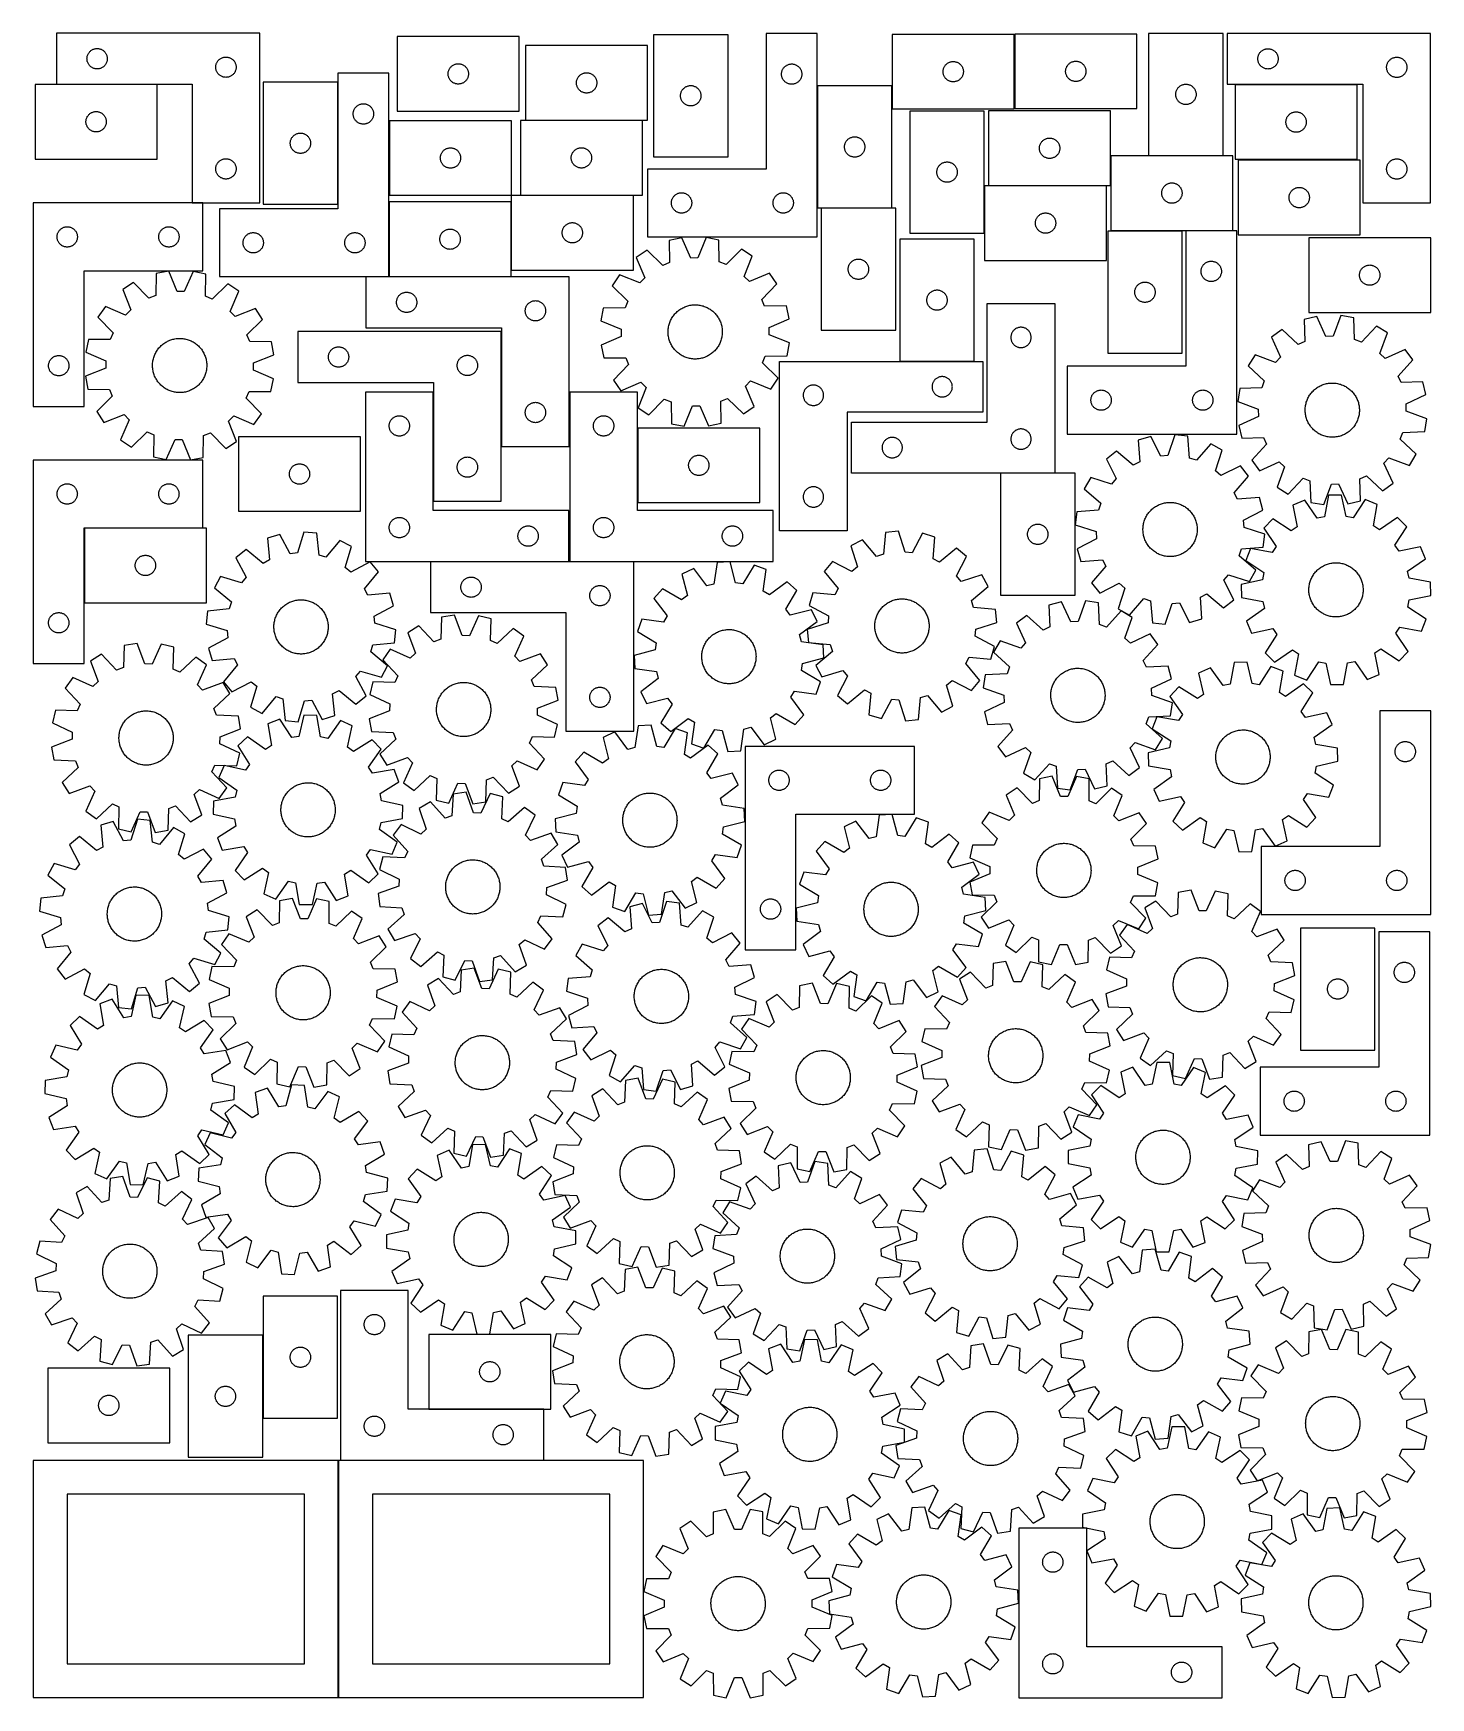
# Model space of a CAD drawing. Header units: millimetres. Extents: x 7 to 1243, y 7 to 1480.
import ezdxf

# ---------------------------------------------------------------- set-up
doc = ezdxf.new("R2010")
doc.units = ezdxf.units.MM
doc.layers.add('CUT', color=7, linetype='CONTINUOUS', true_color=0x000000)

msp = doc.modelspace()

# ---------------------------------------------------------------- linework, layer by layer
at = {"layer": 'CUT'}
for p, q in [((207.052057, 1479.737616), (27.052057, 1479.737616)), ((27.052057, 1479.737616), (27.052057, 1434.737616)), ((207.052057, 1329.737616), (207.052057, 1479.737616)), ((436.730405, 1476.787417), (328.730405, 1476.787417)), ((328.730405, 1476.787417), (328.730405, 1410.787417)), ((436.730405, 1410.787417), (436.730405, 1476.787417)), ((555.471367, 1478.460511), (555.471367, 1370.460511)), ((621.471367, 1478.460511), (555.471367, 1478.460511)), ((621.471367, 1370.460511), (621.471367, 1478.460511)), ((700.333127, 1479.581119), (655.333127, 1479.581119)), ((655.333127, 1479.581119), (655.333127, 1359.581119)), ((700.333127, 1299.581119), (700.333127, 1479.581119)), ((874.8504, 1478.776187), (766.8504, 1478.776187)), ((766.8504, 1478.776187), (766.8504, 1412.776187)), ((874.8504, 1412.776187), (874.8504, 1478.776187)), ((983.332576, 1479.045477), (875.332576, 1479.045477)), ((875.332576, 1479.045477), (875.332576, 1413.045477)), ((983.332576, 1413.045477), (983.332576, 1479.045477)), ((993.805259, 1479.676331), (993.805259, 1371.676331)), ((1059.805259, 1479.676331), (993.805259, 1479.676331)), ((1059.805259, 1371.676331), (1059.805259, 1479.676331)), ((1243.444185, 1479.61286), (1063.444185, 1479.61286)), ((1063.444185, 1479.61286), (1063.444185, 1434.61286)), ((1243.444185, 1329.61286), (1243.444185, 1479.61286)), ((54.129054, 1458.412352), (54.22499, 1458.993429)), ((54.22499, 1458.993429), (54.358725, 1459.566987)), ((54.358725, 1459.566987), (54.529686, 1460.130571)), ((54.529686, 1460.130571), (54.737142, 1460.681767)), ((54.737142, 1460.681767), (54.980203, 1461.218214)), ((54.980203, 1461.218214), (55.257829, 1461.737616)), ((55.257829, 1461.737616), (55.568831, 1462.237748)), ((55.568831, 1462.237748), (55.911877, 1462.716469)), ((55.911877, 1462.716469), (56.285499, 1463.171728)), ((56.285499, 1463.171728), (56.688096, 1463.601577)), ((56.688096, 1463.601577), (57.117945, 1464.004174)), ((57.117945, 1464.004174), (57.573205, 1464.377796)), ((57.573205, 1464.377796), (58.051925, 1464.720842)), ((58.051925, 1464.720842), (58.552057, 1465.031844)), ((58.552057, 1465.031844), (59.071459, 1465.309471)), ((59.071459, 1465.309471), (59.607906, 1465.552532)), ((59.607906, 1465.552532), (60.159102, 1465.759987)), ((60.159102, 1465.759987), (60.722686, 1465.930948)), ((60.722686, 1465.930948), (61.296244, 1466.064683)), ((61.296244, 1466.064683), (61.877322, 1466.16062)), ((61.877322, 1466.16062), (62.463429, 1466.218346)), ((62.463429, 1466.218346), (63.052057, 1466.237616)), ((63.052057, 1466.237616), (63.640686, 1466.218346)), ((63.640686, 1466.218346), (64.226793, 1466.16062)), ((64.226793, 1466.16062), (64.80787, 1466.064683)), ((64.80787, 1466.064683), (65.381429, 1465.930948)), ((65.381429, 1465.930948), (65.945013, 1465.759987)), ((65.945013, 1465.759987), (66.496208, 1465.552532)), ((66.496208, 1465.552532), (67.032656, 1465.309471)), ((67.032656, 1465.309471), (67.552057, 1465.031844)), ((67.552057, 1465.031844), (68.052189, 1464.720842)), ((68.052189, 1464.720842), (68.53091, 1464.377796)), ((68.53091, 1464.377796), (68.98617, 1464.004174)), ((68.98617, 1464.004174), (69.416018, 1463.601577)), ((69.416018, 1463.601577), (69.818616, 1463.171728)), ((69.818616, 1463.171728), (70.192237, 1462.716469)), ((70.192237, 1462.716469), (70.535284, 1462.237748)), ((70.535284, 1462.237748), (70.846286, 1461.737616)), ((70.846286, 1461.737616), (71.123912, 1461.218214)), ((71.123912, 1461.218214), (71.366973, 1460.681767)), ((71.366973, 1460.681767), (71.574429, 1460.130571)), ((71.574429, 1460.130571), (71.74539, 1459.566987)), ((71.74539, 1459.566987), (71.879125, 1458.993429)), ((71.879125, 1458.993429), (71.975061, 1458.412352)), ((174.722686, 1458.430948), (175.296244, 1458.564683)), ((175.296244, 1458.564683), (175.877322, 1458.66062)), ((175.877322, 1458.66062), (176.463429, 1458.718346)), ((176.463429, 1458.718346), (177.052057, 1458.737616)), ((177.052057, 1458.737616), (177.640686, 1458.718346)), ((177.640686, 1458.718346), (178.226793, 1458.66062)), ((178.226793, 1458.66062), (178.80787, 1458.564683)), ((178.80787, 1458.564683), (179.381429, 1458.430948)), ((550.329707, 1468.826971), (442.329707, 1468.826971)), ((442.329707, 1468.826971), (442.329707, 1402.826971)), ((550.329707, 1402.826971), (550.329707, 1468.826971)), ((1090.521182, 1458.287596), (1090.617118, 1458.868673)), ((1090.617118, 1458.868673), (1090.750853, 1459.442231)), ((1090.750853, 1459.442231), (1090.921814, 1460.005815)), ((1090.921814, 1460.005815), (1091.12927, 1460.557011)), ((1091.12927, 1460.557011), (1091.372331, 1461.093458)), ((1091.372331, 1461.093458), (1091.649957, 1461.61286)), ((1091.649957, 1461.61286), (1091.960959, 1462.112992)), ((1091.960959, 1462.112992), (1092.304005, 1462.591713)), ((1092.304005, 1462.591713), (1092.677627, 1463.046972)), ((1092.677627, 1463.046972), (1093.080224, 1463.476821)), ((1093.080224, 1463.476821), (1093.510073, 1463.879418)), ((1093.510073, 1463.879418), (1093.965333, 1464.25304)), ((1093.965333, 1464.25304), (1094.444053, 1464.596086)), ((1094.444053, 1464.596086), (1094.944185, 1464.907089)), ((1094.944185, 1464.907089), (1095.463587, 1465.184715)), ((1095.463587, 1465.184715), (1096.000034, 1465.427776)), ((1096.000034, 1465.427776), (1096.55123, 1465.635231)), ((1096.55123, 1465.635231), (1097.114814, 1465.806192)), ((1097.114814, 1465.806192), (1097.688372, 1465.939927)), ((1097.688372, 1465.939927), (1098.26945, 1466.035864)), ((1098.26945, 1466.035864), (1098.855557, 1466.09359)), ((1098.855557, 1466.09359), (1099.444185, 1466.11286)), ((1099.444185, 1466.11286), (1100.032814, 1466.09359)), ((1100.032814, 1466.09359), (1100.618921, 1466.035864)), ((1100.618921, 1466.035864), (1101.199998, 1465.939927)), ((1101.199998, 1465.939927), (1101.773557, 1465.806192)), ((1101.773557, 1465.806192), (1102.337141, 1465.635231)), ((1102.337141, 1465.635231), (1102.888336, 1465.427776)), ((1102.888336, 1465.427776), (1103.424784, 1465.184715)), ((1103.424784, 1465.184715), (1103.944185, 1464.907089)), ((1103.944185, 1464.907089), (1104.444317, 1464.596086)), ((1104.444317, 1464.596086), (1104.923038, 1464.25304)), ((1104.923038, 1464.25304), (1105.378298, 1463.879418)), ((1105.378298, 1463.879418), (1105.808146, 1463.476821)), ((1105.808146, 1463.476821), (1106.210744, 1463.046972)), ((1106.210744, 1463.046972), (1106.584365, 1462.591713)), ((1106.584365, 1462.591713), (1106.927412, 1462.112992)), ((1106.927412, 1462.112992), (1107.238414, 1461.61286)), ((1107.238414, 1461.61286), (1107.51604, 1461.093458)), ((1107.51604, 1461.093458), (1107.759101, 1460.557011)), ((1107.759101, 1460.557011), (1107.966557, 1460.005815)), ((1107.966557, 1460.005815), (1108.137518, 1459.442231)), ((1108.137518, 1459.442231), (1108.271253, 1458.868673)), ((1108.271253, 1458.868673), (1108.367189, 1458.287596)), ((1211.688372, 1458.439927), (1212.26945, 1458.535864)), ((1212.26945, 1458.535864), (1212.855557, 1458.59359)), ((1212.855557, 1458.59359), (1213.444185, 1458.61286)), ((1213.444185, 1458.61286), (1214.032814, 1458.59359)), ((1214.032814, 1458.59359), (1214.618921, 1458.535864)), ((1214.618921, 1458.535864), (1215.199998, 1458.439927)), ((54.052057, 1457.237616), (54.071327, 1457.826244)), ((54.071327, 1456.648988), (54.052057, 1457.237616)), ((54.071327, 1457.826244), (54.129054, 1458.412352)), ((54.129054, 1456.06288), (54.071327, 1456.648988)), ((54.22499, 1455.481803), (54.129054, 1456.06288)), ((54.358725, 1454.908244), (54.22499, 1455.481803)), ((54.529686, 1454.344661), (54.358725, 1454.908244)), ((54.737142, 1453.793465), (54.529686, 1454.344661)), ((54.980203, 1453.257018), (54.737142, 1453.793465)), ((55.257829, 1452.737616), (54.980203, 1453.257018)), ((55.568831, 1452.237484), (55.257829, 1452.737616)), ((55.911877, 1451.758763), (55.568831, 1452.237484)), ((56.285499, 1451.303503), (55.911877, 1451.758763)), ((56.688096, 1450.873655), (56.285499, 1451.303503)), ((57.117945, 1450.471058), (56.688096, 1450.873655)), ((57.573205, 1450.097436), (57.117945, 1450.471058)), ((58.051925, 1449.754389), (57.573205, 1450.097436)), ((58.552057, 1449.443387), (58.051925, 1449.754389)), ((59.071459, 1449.165761), (58.552057, 1449.443387)), ((59.607906, 1448.9227), (59.071459, 1449.165761)), ((60.159102, 1448.715245), (59.607906, 1448.9227)), ((60.722686, 1448.544283), (60.159102, 1448.715245)), ((61.296244, 1448.410548), (60.722686, 1448.544283)), ((61.877322, 1448.314612), (61.296244, 1448.410548)), ((62.463429, 1448.256886), (61.877322, 1448.314612)), ((63.052057, 1448.237616), (62.463429, 1448.256886)), ((63.640686, 1448.256886), (63.052057, 1448.237616)), ((64.226793, 1448.314612), (63.640686, 1448.256886)), ((64.80787, 1448.410548), (64.226793, 1448.314612)), ((65.381429, 1448.544283), (64.80787, 1448.410548)), ((65.945013, 1448.715245), (65.381429, 1448.544283)), ((66.496208, 1448.9227), (65.945013, 1448.715245)), ((67.032656, 1449.165761), (66.496208, 1448.9227)), ((67.552057, 1449.443387), (67.032656, 1449.165761)), ((68.052189, 1449.754389), (67.552057, 1449.443387)), ((68.53091, 1450.097436), (68.052189, 1449.754389)), ((68.98617, 1450.471058), (68.53091, 1450.097436)), ((69.416018, 1450.873655), (68.98617, 1450.471058)), ((69.818616, 1451.303503), (69.416018, 1450.873655)), ((70.192237, 1451.758763), (69.818616, 1451.303503)), ((70.535284, 1452.237484), (70.192237, 1451.758763)), ((70.846286, 1452.737616), (70.535284, 1452.237484)), ((71.123912, 1453.257018), (70.846286, 1452.737616)), ((71.366973, 1453.793465), (71.123912, 1453.257018)), ((71.574429, 1454.344661), (71.366973, 1453.793465)), ((71.74539, 1454.908244), (71.574429, 1454.344661)), ((71.879125, 1455.481803), (71.74539, 1454.908244)), ((71.975061, 1456.06288), (71.879125, 1455.481803)), ((71.975061, 1458.412352), (72.032788, 1457.826244)), ((72.032788, 1456.648988), (71.975061, 1456.06288)), ((72.032788, 1457.826244), (72.052057, 1457.237616)), ((72.052057, 1457.237616), (72.032788, 1456.648988)), ((168.052057, 1449.737616), (168.071327, 1450.326244)), ((168.071327, 1449.148988), (168.052057, 1449.737616)), ((168.071327, 1450.326244), (168.129054, 1450.912352)), ((168.129054, 1448.56288), (168.071327, 1449.148988)), ((168.129054, 1450.912352), (168.22499, 1451.493429)), ((168.22499, 1447.981803), (168.129054, 1448.56288)), ((168.22499, 1451.493429), (168.358725, 1452.066987)), ((168.358725, 1447.408244), (168.22499, 1447.981803)), ((168.358725, 1452.066987), (168.529686, 1452.630571)), ((168.529686, 1446.844661), (168.358725, 1447.408244)), ((168.529686, 1452.630571), (168.737142, 1453.181767)), ((168.737142, 1446.293465), (168.529686, 1446.844661)), ((168.737142, 1453.181767), (168.980203, 1453.718214)), ((168.980203, 1445.757018), (168.737142, 1446.293465)), ((168.980203, 1453.718214), (169.257829, 1454.237616)), ((169.257829, 1445.237616), (168.980203, 1445.757018)), ((169.257829, 1454.237616), (169.568831, 1454.737748)), ((169.568831, 1444.737484), (169.257829, 1445.237616)), ((169.568831, 1454.737748), (169.911877, 1455.216469)), ((169.911877, 1444.258763), (169.568831, 1444.737484)), ((169.911877, 1455.216469), (170.285499, 1455.671728)), ((170.285499, 1443.803503), (169.911877, 1444.258763)), ((170.285499, 1455.671728), (170.688096, 1456.101577)), ((170.688096, 1443.373655), (170.285499, 1443.803503)), ((170.688096, 1456.101577), (171.117945, 1456.504174)), ((171.117945, 1456.504174), (171.573205, 1456.877796)), ((171.573205, 1456.877796), (172.051925, 1457.220842)), ((172.051925, 1457.220842), (172.552057, 1457.531844)), ((172.552057, 1457.531844), (173.071459, 1457.809471)), ((173.071459, 1457.809471), (173.607906, 1458.052532)), ((173.607906, 1458.052532), (174.159102, 1458.259987)), ((174.159102, 1458.259987), (174.722686, 1458.430948)), ((179.381429, 1458.430948), (179.945013, 1458.259987)), ((179.945013, 1458.259987), (180.496208, 1458.052532)), ((180.496208, 1458.052532), (181.032656, 1457.809471)), ((181.032656, 1457.809471), (181.552057, 1457.531844)), ((181.552057, 1457.531844), (182.052189, 1457.220842)), ((182.052189, 1457.220842), (182.53091, 1456.877796)), ((182.53091, 1456.877796), (182.98617, 1456.504174)), ((182.98617, 1456.504174), (183.416018, 1456.101577)), ((183.416018, 1456.101577), (183.818616, 1455.671728)), ((183.818616, 1443.803503), (183.416018, 1443.373655)), ((183.818616, 1455.671728), (184.192237, 1455.216469)), ((184.192237, 1444.258763), (183.818616, 1443.803503)), ((184.192237, 1455.216469), (184.535284, 1454.737748)), ((184.535284, 1444.737484), (184.192237, 1444.258763)), ((184.535284, 1454.737748), (184.846286, 1454.237616)), ((184.846286, 1445.237616), (184.535284, 1444.737484)), ((184.846286, 1454.237616), (185.123912, 1453.718214)), ((185.123912, 1445.757018), (184.846286, 1445.237616)), ((185.123912, 1453.718214), (185.366973, 1453.181767)), ((185.366973, 1446.293465), (185.123912, 1445.757018)), ((185.366973, 1453.181767), (185.574429, 1452.630571)), ((185.574429, 1446.844661), (185.366973, 1446.293465)), ((185.574429, 1452.630571), (185.74539, 1452.066987)), ((185.74539, 1447.408244), (185.574429, 1446.844661)), ((185.74539, 1452.066987), (185.879125, 1451.493429)), ((185.879125, 1447.981803), (185.74539, 1447.408244)), ((185.879125, 1451.493429), (185.975061, 1450.912352)), ((185.975061, 1448.56288), (185.879125, 1447.981803)), ((185.975061, 1450.912352), (186.032788, 1450.326244)), ((186.032788, 1449.148988), (185.975061, 1448.56288)), ((186.032788, 1450.326244), (186.052057, 1449.737616)), ((186.052057, 1449.737616), (186.032788, 1449.148988)), ((321.208127, 1444.335269), (276.208127, 1444.335269)), ((276.208127, 1444.335269), (276.208127, 1324.335269)), ((321.208127, 1264.335269), (321.208127, 1444.335269)), ((373.730405, 1443.787417), (373.749675, 1444.376045)), ((373.749675, 1443.198789), (373.730405, 1443.787417)), ((373.749675, 1444.376045), (373.807401, 1444.962153)), ((373.807401, 1444.962153), (373.903337, 1445.54323)), ((373.903337, 1445.54323), (374.037072, 1446.116788)), ((374.037072, 1446.116788), (374.208034, 1446.680372)), ((374.208034, 1446.680372), (374.415489, 1447.231568)), ((374.415489, 1447.231568), (374.65855, 1447.768015)), ((374.65855, 1447.768015), (374.936176, 1448.287417)), ((374.936176, 1448.287417), (375.247178, 1448.787549)), ((375.247178, 1448.787549), (375.590225, 1449.26627)), ((375.590225, 1449.26627), (375.963847, 1449.721529)), ((375.963847, 1449.721529), (376.366444, 1450.151378)), ((376.366444, 1450.151378), (376.796293, 1450.553975)), ((376.796293, 1450.553975), (377.251552, 1450.927597)), ((377.251552, 1450.927597), (377.730273, 1451.270644)), ((377.730273, 1451.270644), (378.230405, 1451.581646)), ((378.230405, 1451.581646), (378.749807, 1451.859272)), ((378.749807, 1451.859272), (379.286254, 1452.102333)), ((379.286254, 1452.102333), (379.83745, 1452.309788)), ((379.83745, 1452.309788), (380.401034, 1452.48075)), ((380.401034, 1452.48075), (380.974592, 1452.614485)), ((380.974592, 1452.614485), (381.555669, 1452.710421)), ((381.555669, 1452.710421), (382.141777, 1452.768147)), ((382.141777, 1452.768147), (382.730405, 1452.787417)), ((382.730405, 1452.787417), (383.319033, 1452.768147)), ((383.319033, 1452.768147), (383.905141, 1452.710421)), ((383.905141, 1452.710421), (384.486218, 1452.614485)), ((384.486218, 1452.614485), (385.059776, 1452.48075)), ((385.059776, 1452.48075), (385.62336, 1452.309788)), ((385.62336, 1452.309788), (386.174556, 1452.102333)), ((386.174556, 1452.102333), (386.711003, 1451.859272)), ((386.711003, 1451.859272), (387.230405, 1451.581646)), ((387.230405, 1451.581646), (387.730537, 1451.270644)), ((387.730537, 1451.270644), (388.209258, 1450.927597)), ((388.209258, 1450.927597), (388.664517, 1450.553975)), ((388.664517, 1450.553975), (389.094366, 1450.151378)), ((389.094366, 1450.151378), (389.496963, 1449.721529)), ((389.496963, 1449.721529), (389.870585, 1449.26627)), ((389.870585, 1449.26627), (390.213631, 1448.787549)), ((390.213631, 1448.787549), (390.524634, 1448.287417)), ((390.524634, 1448.287417), (390.80226, 1447.768015)), ((390.80226, 1447.768015), (391.045321, 1447.231568)), ((391.045321, 1447.231568), (391.252776, 1446.680372)), ((391.252776, 1446.680372), (391.423737, 1446.116788)), ((391.423737, 1446.116788), (391.557472, 1445.54323)), ((391.557472, 1445.54323), (391.653409, 1444.962153)), ((391.653409, 1444.962153), (391.711135, 1444.376045)), ((391.711135, 1444.376045), (391.730405, 1443.787417)), ((391.730405, 1443.787417), (391.711135, 1443.198789)), ((491.829707, 1443.6212), (492.349109, 1443.898826)), ((492.349109, 1443.898826), (492.885556, 1444.141887)), ((492.885556, 1444.141887), (493.436752, 1444.349342)), ((493.436752, 1444.349342), (494.000336, 1444.520303)), ((494.000336, 1444.520303), (494.573894, 1444.654038)), ((494.573894, 1444.654038), (495.154972, 1444.749975)), ((495.154972, 1444.749975), (495.741079, 1444.807701)), ((495.741079, 1444.807701), (496.329707, 1444.826971)), ((496.329707, 1444.826971), (496.918335, 1444.807701)), ((496.918335, 1444.807701), (497.504443, 1444.749975)), ((497.504443, 1444.749975), (498.08552, 1444.654038)), ((498.08552, 1444.654038), (498.659079, 1444.520303)), ((498.659079, 1444.520303), (499.222662, 1444.349342)), ((499.222662, 1444.349342), (499.773858, 1444.141887)), ((499.773858, 1444.141887), (500.310306, 1443.898826)), ((500.310306, 1443.898826), (500.829707, 1443.6212)), ((668.833127, 1443.581119), (668.852396, 1444.169747)), ((668.852396, 1444.169747), (668.910123, 1444.755855)), ((668.910123, 1444.755855), (669.006059, 1445.336932)), ((669.006059, 1445.336932), (669.139794, 1445.91049)), ((669.139794, 1445.91049), (669.310756, 1446.474074)), ((669.310756, 1446.474074), (669.518211, 1447.02527)), ((669.518211, 1447.02527), (669.761272, 1447.561717)), ((669.761272, 1447.561717), (670.038898, 1448.081119)), ((670.038898, 1448.081119), (670.3499, 1448.581251)), ((670.3499, 1448.581251), (670.692947, 1449.059972)), ((670.692947, 1449.059972), (671.066568, 1449.515231)), ((671.066568, 1449.515231), (671.469166, 1449.94508)), ((671.469166, 1449.94508), (671.899014, 1450.347677)), ((671.899014, 1450.347677), (672.354274, 1450.721299)), ((672.354274, 1450.721299), (672.832995, 1451.064345)), ((672.832995, 1451.064345), (673.333127, 1451.375348)), ((673.333127, 1451.375348), (673.852528, 1451.652974)), ((673.852528, 1451.652974), (674.388976, 1451.896035)), ((674.388976, 1451.896035), (674.940172, 1452.10349)), ((674.940172, 1452.10349), (675.503755, 1452.274451)), ((675.503755, 1452.274451), (676.077314, 1452.408186)), ((676.077314, 1452.408186), (676.658391, 1452.504123)), ((676.658391, 1452.504123), (677.244499, 1452.561849)), ((677.244499, 1452.561849), (677.833127, 1452.581119)), ((677.833127, 1452.581119), (678.421755, 1452.561849)), ((678.421755, 1452.561849), (679.007862, 1452.504123)), ((679.007862, 1452.504123), (679.58894, 1452.408186)), ((679.58894, 1452.408186), (680.162498, 1452.274451)), ((680.162498, 1452.274451), (680.726082, 1452.10349)), ((680.726082, 1452.10349), (681.277278, 1451.896035)), ((681.277278, 1451.896035), (681.813725, 1451.652974)), ((681.813725, 1451.652974), (682.333127, 1451.375348)), ((682.333127, 1451.375348), (682.833259, 1451.064345)), ((682.833259, 1451.064345), (683.31198, 1450.721299)), ((683.31198, 1450.721299), (683.767239, 1450.347677)), ((683.767239, 1450.347677), (684.197088, 1449.94508)), ((684.197088, 1449.94508), (684.599685, 1449.515231)), ((684.599685, 1449.515231), (684.973307, 1449.059972)), ((684.973307, 1449.059972), (685.316353, 1448.581251)), ((685.316353, 1448.581251), (685.627355, 1448.081119)), ((685.627355, 1448.081119), (685.904981, 1447.561717)), ((685.904981, 1447.561717), (686.148042, 1447.02527)), ((686.148042, 1447.02527), (686.355498, 1446.474074)), ((686.355498, 1446.474074), (686.526459, 1445.91049)), ((686.526459, 1445.91049), (686.660194, 1445.336932)), ((686.660194, 1445.336932), (686.75613, 1444.755855)), ((686.75613, 1444.755855), (686.813857, 1444.169747)), ((686.813857, 1444.169747), (686.833127, 1443.581119)), ((811.8504, 1445.776187), (811.86967, 1446.364815)), ((811.86967, 1445.187558), (811.8504, 1445.776187)), ((811.86967, 1446.364815), (811.927396, 1446.950922)), ((811.927396, 1444.601451), (811.86967, 1445.187558)), ((811.927396, 1446.950922), (812.023333, 1447.532)), ((812.023333, 1444.020374), (811.927396, 1444.601451)), ((812.023333, 1447.532), (812.157068, 1448.105558)), ((812.157068, 1443.446815), (812.023333, 1444.020374)), ((812.157068, 1448.105558), (812.328029, 1448.669142)), ((812.328029, 1448.669142), (812.535484, 1449.220338)), ((812.535484, 1449.220338), (812.778545, 1449.756785)), ((812.778545, 1449.756785), (813.056171, 1450.276187)), ((813.056171, 1450.276187), (813.367174, 1450.776319)), ((813.367174, 1450.776319), (813.71022, 1451.255039)), ((813.71022, 1451.255039), (814.083842, 1451.710299)), ((814.083842, 1451.710299), (814.486439, 1452.140148)), ((814.486439, 1452.140148), (814.916288, 1452.542745)), ((814.916288, 1452.542745), (815.371547, 1452.916367)), ((815.371547, 1452.916367), (815.850268, 1453.259413)), ((815.850268, 1453.259413), (816.3504, 1453.570415)), ((816.3504, 1453.570415), (816.869802, 1453.848041)), ((816.869802, 1453.848041), (817.406249, 1454.091102)), ((817.406249, 1454.091102), (817.957445, 1454.298558)), ((817.957445, 1454.298558), (818.521029, 1454.469519)), ((818.521029, 1454.469519), (819.094587, 1454.603254)), ((819.094587, 1454.603254), (819.675664, 1454.69919)), ((819.675664, 1454.69919), (820.261772, 1454.756917)), ((820.261772, 1454.756917), (820.8504, 1454.776187)), ((820.8504, 1454.776187), (821.439028, 1454.756917)), ((821.439028, 1454.756917), (822.025136, 1454.69919)), ((822.025136, 1454.69919), (822.606213, 1454.603254)), ((822.606213, 1454.603254), (823.179771, 1454.469519)), ((823.179771, 1454.469519), (823.743355, 1454.298558)), ((823.743355, 1454.298558), (824.294551, 1454.091102)), ((824.294551, 1454.091102), (824.830998, 1453.848041)), ((824.830998, 1453.848041), (825.3504, 1453.570415)), ((825.3504, 1453.570415), (825.850532, 1453.259413)), ((825.850532, 1453.259413), (826.329253, 1452.916367)), ((826.329253, 1452.916367), (826.784512, 1452.542745)), ((826.784512, 1452.542745), (827.214361, 1452.140148)), ((827.214361, 1452.140148), (827.616958, 1451.710299)), ((827.616958, 1451.710299), (827.99058, 1451.255039)), ((827.99058, 1451.255039), (828.333627, 1450.776319)), ((828.333627, 1450.776319), (828.644629, 1450.276187)), ((828.644629, 1450.276187), (828.922255, 1449.756785)), ((828.922255, 1449.756785), (829.165316, 1449.220338)), ((829.165316, 1449.220338), (829.372771, 1448.669142)), ((829.372771, 1448.669142), (829.543732, 1448.105558)), ((829.543732, 1448.105558), (829.677468, 1447.532)), ((829.677468, 1444.020374), (829.543732, 1443.446815)), ((829.677468, 1447.532), (829.773404, 1446.950922)), ((829.773404, 1444.601451), (829.677468, 1444.020374)), ((829.773404, 1446.950922), (829.83113, 1446.364815)), ((829.83113, 1445.187558), (829.773404, 1444.601451)), ((829.83113, 1446.364815), (829.8504, 1445.776187)), ((829.8504, 1445.776187), (829.83113, 1445.187558)), ((920.332576, 1446.045477), (920.351846, 1446.634105)), ((920.351846, 1445.456849), (920.332576, 1446.045477)), ((920.351846, 1446.634105), (920.409572, 1447.220212)), ((920.409572, 1444.870741), (920.351846, 1445.456849)), ((920.409572, 1447.220212), (920.505508, 1447.80129)), ((920.505508, 1444.289664), (920.409572, 1444.870741)), ((920.505508, 1447.80129), (920.639244, 1448.374848)), ((920.639244, 1443.716105), (920.505508, 1444.289664)), ((920.639244, 1448.374848), (920.810205, 1448.938432)), ((920.810205, 1448.938432), (921.01766, 1449.489628)), ((921.01766, 1449.489628), (921.260721, 1450.026075)), ((921.260721, 1450.026075), (921.538347, 1450.545477)), ((921.538347, 1450.545477), (921.849349, 1451.045609)), ((921.849349, 1451.045609), (922.192396, 1451.52433)), ((922.192396, 1451.52433), (922.566018, 1451.979589)), ((922.566018, 1451.979589), (922.968615, 1452.409438)), ((922.968615, 1452.409438), (923.398464, 1452.812035)), ((923.398464, 1452.812035), (923.853723, 1453.185657)), ((923.853723, 1453.185657), (924.332444, 1453.528703)), ((924.332444, 1453.528703), (924.832576, 1453.839705)), ((924.832576, 1453.839705), (925.351978, 1454.117331)), ((925.351978, 1454.117331), (925.888425, 1454.360393)), ((925.888425, 1454.360393), (926.439621, 1454.567848)), ((926.439621, 1454.567848), (927.003205, 1454.738809)), ((927.003205, 1454.738809), (927.576763, 1454.872544)), ((927.576763, 1454.872544), (928.15784, 1454.96848)), ((928.15784, 1454.96848), (928.743948, 1455.026207)), ((928.743948, 1455.026207), (929.332576, 1455.045477)), ((929.332576, 1455.045477), (929.921204, 1455.026207)), ((929.921204, 1455.026207), (930.507312, 1454.96848)), ((930.507312, 1454.96848), (931.088389, 1454.872544)), ((931.088389, 1454.872544), (931.661947, 1454.738809)), ((931.661947, 1454.738809), (932.225531, 1454.567848)), ((932.225531, 1454.567848), (932.776727, 1454.360393)), ((932.776727, 1454.360393), (933.313174, 1454.117331)), ((933.313174, 1454.117331), (933.832576, 1453.839705)), ((933.832576, 1453.839705), (934.332708, 1453.528703)), ((934.332708, 1453.528703), (934.811429, 1453.185657)), ((934.811429, 1453.185657), (935.266688, 1452.812035)), ((935.266688, 1452.812035), (935.696537, 1452.409438)), ((935.696537, 1452.409438), (936.099134, 1451.979589)), ((936.099134, 1451.979589), (936.472756, 1451.52433)), ((936.472756, 1451.52433), (936.815802, 1451.045609)), ((936.815802, 1451.045609), (937.126805, 1450.545477)), ((937.126805, 1450.545477), (937.404431, 1450.026075)), ((937.404431, 1450.026075), (937.647492, 1449.489628)), ((937.647492, 1449.489628), (937.854947, 1448.938432)), ((937.854947, 1448.938432), (938.025908, 1448.374848)), ((938.025908, 1448.374848), (938.159643, 1447.80129)), ((938.159643, 1444.289664), (938.025908, 1443.716105)), ((938.159643, 1447.80129), (938.25558, 1447.220212)), ((938.25558, 1444.870741), (938.159643, 1444.289664)), ((938.25558, 1447.220212), (938.313306, 1446.634105)), ((938.313306, 1445.456849), (938.25558, 1444.870741)), ((938.313306, 1446.634105), (938.332576, 1446.045477)), ((938.332576, 1446.045477), (938.313306, 1445.456849)), ((1090.444185, 1457.11286), (1090.463455, 1457.701488)), ((1090.463455, 1456.524232), (1090.444185, 1457.11286)), ((1090.463455, 1457.701488), (1090.521182, 1458.287596)), ((1090.521182, 1455.938124), (1090.463455, 1456.524232)), ((1090.617118, 1455.357047), (1090.521182, 1455.938124)), ((1090.750853, 1454.783489), (1090.617118, 1455.357047)), ((1090.921814, 1454.219905), (1090.750853, 1454.783489)), ((1091.12927, 1453.668709), (1090.921814, 1454.219905)), ((1091.372331, 1453.132262), (1091.12927, 1453.668709)), ((1091.649957, 1452.61286), (1091.372331, 1453.132262)), ((1091.960959, 1452.112728), (1091.649957, 1452.61286)), ((1092.304005, 1451.634007), (1091.960959, 1452.112728)), ((1092.677627, 1451.178748), (1092.304005, 1451.634007)), ((1093.080224, 1450.748899), (1092.677627, 1451.178748)), ((1093.510073, 1450.346302), (1093.080224, 1450.748899)), ((1093.965333, 1449.97268), (1093.510073, 1450.346302)), ((1094.444053, 1449.629633), (1093.965333, 1449.97268)), ((1094.944185, 1449.318631), (1094.444053, 1449.629633)), ((1095.463587, 1449.041005), (1094.944185, 1449.318631)), ((1096.000034, 1448.797944), (1095.463587, 1449.041005)), ((1096.55123, 1448.590489), (1096.000034, 1448.797944)), ((1097.114814, 1448.419528), (1096.55123, 1448.590489)), ((1097.688372, 1448.285792), (1097.114814, 1448.419528)), ((1098.26945, 1448.189856), (1097.688372, 1448.285792)), ((1098.855557, 1448.13213), (1098.26945, 1448.189856)), ((1099.444185, 1448.11286), (1098.855557, 1448.13213)), ((1100.032814, 1448.13213), (1099.444185, 1448.11286)), ((1100.618921, 1448.189856), (1100.032814, 1448.13213)), ((1101.199998, 1448.285792), (1100.618921, 1448.189856)), ((1101.773557, 1448.419528), (1101.199998, 1448.285792)), ((1102.337141, 1448.590489), (1101.773557, 1448.419528)), ((1102.888336, 1448.797944), (1102.337141, 1448.590489)), ((1103.424784, 1449.041005), (1102.888336, 1448.797944)), ((1103.944185, 1449.318631), (1103.424784, 1449.041005)), ((1104.444317, 1449.629633), (1103.944185, 1449.318631)), ((1104.923038, 1449.97268), (1104.444317, 1449.629633)), ((1105.378298, 1450.346302), (1104.923038, 1449.97268)), ((1105.808146, 1450.748899), (1105.378298, 1450.346302)), ((1106.210744, 1451.178748), (1105.808146, 1450.748899)), ((1106.584365, 1451.634007), (1106.210744, 1451.178748)), ((1106.927412, 1452.112728), (1106.584365, 1451.634007)), ((1107.238414, 1452.61286), (1106.927412, 1452.112728)), ((1107.51604, 1453.132262), (1107.238414, 1452.61286)), ((1107.759101, 1453.668709), (1107.51604, 1453.132262)), ((1107.966557, 1454.219905), (1107.759101, 1453.668709)), ((1108.137518, 1454.783489), (1107.966557, 1454.219905)), ((1108.271253, 1455.357047), (1108.137518, 1454.783489)), ((1108.367189, 1455.938124), (1108.271253, 1455.357047)), ((1108.367189, 1458.287596), (1108.424916, 1457.701488)), ((1108.424916, 1456.524232), (1108.367189, 1455.938124)), ((1108.424916, 1457.701488), (1108.444185, 1457.11286)), ((1108.444185, 1457.11286), (1108.424916, 1456.524232)), ((1204.444185, 1449.61286), (1204.463455, 1450.201488)), ((1204.463455, 1449.024232), (1204.444185, 1449.61286)), ((1204.463455, 1450.201488), (1204.521182, 1450.787596)), ((1204.521182, 1448.438124), (1204.463455, 1449.024232)), ((1204.521182, 1450.787596), (1204.617118, 1451.368673)), ((1204.617118, 1447.857047), (1204.521182, 1448.438124)), ((1204.617118, 1451.368673), (1204.750853, 1451.942231)), ((1204.750853, 1447.283489), (1204.617118, 1447.857047)), ((1204.750853, 1451.942231), (1204.921814, 1452.505815)), ((1204.921814, 1446.719905), (1204.750853, 1447.283489)), ((1204.921814, 1452.505815), (1205.12927, 1453.057011)), ((1205.12927, 1446.168709), (1204.921814, 1446.719905)), ((1205.12927, 1453.057011), (1205.372331, 1453.593458)), ((1205.372331, 1445.632262), (1205.12927, 1446.168709)), ((1205.372331, 1453.593458), (1205.649957, 1454.11286)), ((1205.649957, 1445.11286), (1205.372331, 1445.632262)), ((1205.649957, 1454.11286), (1205.960959, 1454.612992)), ((1205.960959, 1444.612728), (1205.649957, 1445.11286)), ((1205.960959, 1454.612992), (1206.304005, 1455.091713)), ((1206.304005, 1444.134007), (1205.960959, 1444.612728)), ((1206.304005, 1455.091713), (1206.677627, 1455.546972)), ((1206.677627, 1443.678748), (1206.304005, 1444.134007)), ((1206.677627, 1455.546972), (1207.080224, 1455.976821)), ((1207.080224, 1455.976821), (1207.510073, 1456.379418)), ((1207.510073, 1456.379418), (1207.965333, 1456.75304)), ((1207.965333, 1456.75304), (1208.444053, 1457.096086)), ((1208.444053, 1457.096086), (1208.944185, 1457.407089)), ((1208.944185, 1457.407089), (1209.463587, 1457.684715)), ((1209.463587, 1457.684715), (1210.000034, 1457.927776)), ((1210.000034, 1457.927776), (1210.55123, 1458.135231)), ((1210.55123, 1458.135231), (1211.114814, 1458.306192)), ((1211.114814, 1458.306192), (1211.688372, 1458.439927)), ((1215.199998, 1458.439927), (1215.773557, 1458.306192)), ((1215.773557, 1458.306192), (1216.337141, 1458.135231)), ((1216.337141, 1458.135231), (1216.888336, 1457.927776)), ((1216.888336, 1457.927776), (1217.424784, 1457.684715)), ((1217.424784, 1457.684715), (1217.944185, 1457.407089)), ((1217.944185, 1457.407089), (1218.444317, 1457.096086)), ((1218.444317, 1457.096086), (1218.923038, 1456.75304)), ((1218.923038, 1456.75304), (1219.378298, 1456.379418)), ((1219.378298, 1456.379418), (1219.808146, 1455.976821)), ((1219.808146, 1455.976821), (1220.210744, 1455.546972)), ((1220.210744, 1455.546972), (1220.584365, 1455.091713)), ((1220.584365, 1444.134007), (1220.210744, 1443.678748)), ((1220.584365, 1455.091713), (1220.927412, 1454.612992)), ((1220.927412, 1444.612728), (1220.584365, 1444.134007)), ((1220.927412, 1454.612992), (1221.238414, 1454.11286)), ((1221.238414, 1445.11286), (1220.927412, 1444.612728)), ((1221.238414, 1454.11286), (1221.51604, 1453.593458)), ((1221.51604, 1445.632262), (1221.238414, 1445.11286)), ((1221.51604, 1453.593458), (1221.759101, 1453.057011)), ((1221.759101, 1446.168709), (1221.51604, 1445.632262)), ((1221.759101, 1453.057011), (1221.966557, 1452.505815)), ((1221.966557, 1446.719905), (1221.759101, 1446.168709)), ((1221.966557, 1452.505815), (1222.137518, 1451.942231)), ((1222.137518, 1447.283489), (1221.966557, 1446.719905)), ((1222.137518, 1451.942231), (1222.271253, 1451.368673)), ((1222.271253, 1447.857047), (1222.137518, 1447.283489)), ((1222.271253, 1451.368673), (1222.367189, 1450.787596)), ((1222.367189, 1448.438124), (1222.271253, 1447.857047)), ((1222.367189, 1450.787596), (1222.424916, 1450.201488)), ((1222.424916, 1449.024232), (1222.367189, 1448.438124)), ((1222.424916, 1450.201488), (1222.444185, 1449.61286)), ((1222.444185, 1449.61286), (1222.424916, 1449.024232)), ((116.156062, 1434.456365), (8.156062, 1434.456365)), ((8.156062, 1434.456365), (8.156062, 1368.456365)), ((27.052057, 1434.737616), (147.052057, 1434.737616)), ((116.156062, 1368.456365), (116.156062, 1434.456365)), ((147.052057, 1434.737616), (147.052057, 1329.737616)), ((171.117945, 1442.971058), (170.688096, 1443.373655)), ((171.573205, 1442.597436), (171.117945, 1442.971058)), ((172.051925, 1442.254389), (171.573205, 1442.597436)), ((172.552057, 1441.943387), (172.051925, 1442.254389)), ((173.071459, 1441.665761), (172.552057, 1441.943387)), ((173.607906, 1441.4227), (173.071459, 1441.665761)), ((174.159102, 1441.215245), (173.607906, 1441.4227)), ((174.722686, 1441.044283), (174.159102, 1441.215245)), ((175.296244, 1440.910548), (174.722686, 1441.044283)), ((175.877322, 1440.814612), (175.296244, 1440.910548)), ((176.463429, 1440.756886), (175.877322, 1440.814612)), ((177.052057, 1440.737616), (176.463429, 1440.756886)), ((177.640686, 1440.756886), (177.052057, 1440.737616)), ((178.226793, 1440.814612), (177.640686, 1440.756886)), ((178.80787, 1440.910548), (178.226793, 1440.814612)), ((179.381429, 1441.044283), (178.80787, 1440.910548)), ((179.945013, 1441.215245), (179.381429, 1441.044283)), ((180.496208, 1441.4227), (179.945013, 1441.215245)), ((181.032656, 1441.665761), (180.496208, 1441.4227)), ((181.552057, 1441.943387), (181.032656, 1441.665761)), ((182.052189, 1442.254389), (181.552057, 1441.943387)), ((182.53091, 1442.597436), (182.052189, 1442.254389)), ((182.98617, 1442.971058), (182.53091, 1442.597436)), ((183.416018, 1443.373655), (182.98617, 1442.971058)), ((209.984306, 1436.4151), (209.984306, 1328.4151)), ((275.984306, 1436.4151), (209.984306, 1436.4151)), ((275.984306, 1328.4151), (275.984306, 1436.4151)), ((373.807401, 1442.612681), (373.749675, 1443.198789)), ((373.903337, 1442.031604), (373.807401, 1442.612681)), ((374.037072, 1441.458046), (373.903337, 1442.031604)), ((374.208034, 1440.894462), (374.037072, 1441.458046)), ((374.415489, 1440.343266), (374.208034, 1440.894462)), ((374.65855, 1439.806819), (374.415489, 1440.343266)), ((374.936176, 1439.287417), (374.65855, 1439.806819)), ((375.247178, 1438.787285), (374.936176, 1439.287417)), ((375.590225, 1438.308564), (375.247178, 1438.787285)), ((375.963847, 1437.853305), (375.590225, 1438.308564)), ((376.366444, 1437.423456), (375.963847, 1437.853305)), ((376.796293, 1437.020859), (376.366444, 1437.423456)), ((377.251552, 1436.647237), (376.796293, 1437.020859)), ((377.730273, 1436.304191), (377.251552, 1436.647237)), ((378.230405, 1435.993188), (377.730273, 1436.304191)), ((378.749807, 1435.715562), (378.230405, 1435.993188)), ((379.286254, 1435.472501), (378.749807, 1435.715562)), ((379.83745, 1435.265046), (379.286254, 1435.472501)), ((380.401034, 1435.094085), (379.83745, 1435.265046)), ((380.974592, 1434.96035), (380.401034, 1435.094085)), ((381.555669, 1434.864413), (380.974592, 1434.96035)), ((382.141777, 1434.806687), (381.555669, 1434.864413)), ((382.730405, 1434.787417), (382.141777, 1434.806687)), ((383.319033, 1434.806687), (382.730405, 1434.787417)), ((383.905141, 1434.864413), (383.319033, 1434.806687)), ((384.486218, 1434.96035), (383.905141, 1434.864413)), ((385.059776, 1435.094085), (384.486218, 1434.96035)), ((385.62336, 1435.265046), (385.059776, 1435.094085)), ((386.174556, 1435.472501), (385.62336, 1435.265046)), ((386.711003, 1435.715562), (386.174556, 1435.472501)), ((387.230405, 1435.993188), (386.711003, 1435.715562)), ((387.730537, 1436.304191), (387.230405, 1435.993188)), ((388.209258, 1436.647237), (387.730537, 1436.304191)), ((388.664517, 1437.020859), (388.209258, 1436.647237)), ((389.094366, 1437.423456), (388.664517, 1437.020859)), ((389.496963, 1437.853305), (389.094366, 1437.423456)), ((389.870585, 1438.308564), (389.496963, 1437.853305)), ((390.213631, 1438.787285), (389.870585, 1438.308564)), ((390.524634, 1439.287417), (390.213631, 1438.787285)), ((390.80226, 1439.806819), (390.524634, 1439.287417)), ((391.045321, 1440.343266), (390.80226, 1439.806819)), ((391.252776, 1440.894462), (391.045321, 1440.343266)), ((391.423737, 1441.458046), (391.252776, 1440.894462)), ((391.557472, 1442.031604), (391.423737, 1441.458046)), ((391.653409, 1442.612681), (391.557472, 1442.031604)), ((391.711135, 1443.198789), (391.653409, 1442.612681)), ((487.329707, 1435.826971), (487.348977, 1436.415599)), ((487.348977, 1435.238343), (487.329707, 1435.826971)), ((487.348977, 1436.415599), (487.406704, 1437.001707)), ((487.406704, 1434.652235), (487.348977, 1435.238343)), ((487.406704, 1437.001707), (487.50264, 1437.582784)), ((487.50264, 1434.071158), (487.406704, 1434.652235)), ((487.50264, 1437.582784), (487.636375, 1438.156342)), ((487.636375, 1433.497599), (487.50264, 1434.071158)), ((487.636375, 1438.156342), (487.807336, 1438.719926)), ((487.807336, 1432.934016), (487.636375, 1433.497599)), ((487.807336, 1438.719926), (488.014791, 1439.271122)), ((488.014791, 1432.38282), (487.807336, 1432.934016)), ((488.014791, 1439.271122), (488.257853, 1439.807569)), ((488.257853, 1431.846373), (488.014791, 1432.38282)), ((488.257853, 1439.807569), (488.535479, 1440.326971)), ((488.535479, 1431.326971), (488.257853, 1431.846373)), ((488.535479, 1440.326971), (488.846481, 1440.827103)), ((488.846481, 1430.826839), (488.535479, 1431.326971)), ((488.846481, 1440.827103), (489.189527, 1441.305824)), ((489.189527, 1430.348118), (488.846481, 1430.826839)), ((489.189527, 1441.305824), (489.563149, 1441.761083)), ((489.563149, 1429.892859), (489.189527, 1430.348118)), ((489.563149, 1441.761083), (489.965746, 1442.190932)), ((489.965746, 1429.46301), (489.563149, 1429.892859)), ((489.965746, 1442.190932), (490.395595, 1442.593529)), ((490.395595, 1429.060413), (489.965746, 1429.46301)), ((490.395595, 1442.593529), (490.850854, 1442.967151)), ((490.850854, 1428.686791), (490.395595, 1429.060413)), ((490.850854, 1442.967151), (491.329575, 1443.310197)), ((491.329575, 1443.310197), (491.829707, 1443.6212)), ((500.829707, 1443.6212), (501.329839, 1443.310197)), ((501.329839, 1443.310197), (501.80856, 1442.967151)), ((501.80856, 1442.967151), (502.26382, 1442.593529)), ((502.26382, 1429.060413), (501.80856, 1428.686791)), ((502.26382, 1442.593529), (502.693668, 1442.190932)), ((502.693668, 1429.46301), (502.26382, 1429.060413)), ((502.693668, 1442.190932), (503.096266, 1441.761083)), ((503.096266, 1429.892859), (502.693668, 1429.46301)), ((503.096266, 1441.761083), (503.469887, 1441.305824)), ((503.469887, 1430.348118), (503.096266, 1429.892859)), ((503.469887, 1441.305824), (503.812934, 1440.827103)), ((503.812934, 1430.826839), (503.469887, 1430.348118)), ((503.812934, 1440.827103), (504.123936, 1440.326971)), ((504.123936, 1431.326971), (503.812934, 1430.826839)), ((504.123936, 1440.326971), (504.401562, 1439.807569)), ((504.401562, 1431.846373), (504.123936, 1431.326971)), ((504.401562, 1439.807569), (504.644623, 1439.271122)), ((504.644623, 1432.38282), (504.401562, 1431.846373)), ((504.644623, 1439.271122), (504.852078, 1438.719926)), ((504.852078, 1432.934016), (504.644623, 1432.38282)), ((504.852078, 1438.719926), (505.02304, 1438.156342)), ((505.02304, 1433.497599), (504.852078, 1432.934016)), ((505.02304, 1438.156342), (505.156775, 1437.582784)), ((505.156775, 1434.071158), (505.02304, 1433.497599)), ((505.156775, 1437.582784), (505.252711, 1437.001707)), ((505.252711, 1434.652235), (505.156775, 1434.071158)), ((505.252711, 1437.001707), (505.310438, 1436.415599)), ((505.310438, 1435.238343), (505.252711, 1434.652235)), ((505.310438, 1436.415599), (505.329707, 1435.826971)), ((505.329707, 1435.826971), (505.310438, 1435.238343)), ((580.677138, 1428.960511), (580.98814, 1429.460643)), ((580.98814, 1429.460643), (581.331187, 1429.939363)), ((581.331187, 1429.939363), (581.704808, 1430.394623)), ((581.704808, 1430.394623), (582.107406, 1430.824472)), ((582.107406, 1430.824472), (582.537254, 1431.227069)), ((582.537254, 1431.227069), (582.992514, 1431.600691)), ((582.992514, 1431.600691), (583.471235, 1431.943737)), ((583.471235, 1431.943737), (583.971367, 1432.254739)), ((583.971367, 1432.254739), (584.490768, 1432.532365)), ((584.490768, 1432.532365), (585.027216, 1432.775426)), ((585.027216, 1432.775426), (585.578411, 1432.982882)), ((585.578411, 1432.982882), (586.141995, 1433.153843)), ((586.141995, 1433.153843), (586.715554, 1433.287578)), ((586.715554, 1433.287578), (587.296631, 1433.383514)), ((587.296631, 1433.383514), (587.882738, 1433.441241)), ((587.882738, 1433.441241), (588.471367, 1433.460511)), ((588.471367, 1433.460511), (589.059995, 1433.441241)), ((589.059995, 1433.441241), (589.646102, 1433.383514)), ((589.646102, 1433.383514), (590.22718, 1433.287578)), ((590.22718, 1433.287578), (590.800738, 1433.153843)), ((590.800738, 1433.153843), (591.364322, 1432.982882)), ((591.364322, 1432.982882), (591.915518, 1432.775426)), ((591.915518, 1432.775426), (592.451965, 1432.532365)), ((592.451965, 1432.532365), (592.971367, 1432.254739)), ((592.971367, 1432.254739), (593.471499, 1431.943737)), ((593.471499, 1431.943737), (593.950219, 1431.600691)), ((593.950219, 1431.600691), (594.405479, 1431.227069)), ((594.405479, 1431.227069), (594.835328, 1430.824472)), ((594.835328, 1430.824472), (595.237925, 1430.394623)), ((595.237925, 1430.394623), (595.611547, 1429.939363)), ((595.611547, 1429.939363), (595.954593, 1429.460643)), ((595.954593, 1429.460643), (596.265595, 1428.960511)), ((668.852396, 1442.992491), (668.833127, 1443.581119)), ((668.910123, 1442.406383), (668.852396, 1442.992491)), ((669.006059, 1441.825306), (668.910123, 1442.406383)), ((669.139794, 1441.251747), (669.006059, 1441.825306)), ((669.310756, 1440.688164), (669.139794, 1441.251747)), ((669.518211, 1440.136968), (669.310756, 1440.688164)), ((669.761272, 1439.600521), (669.518211, 1440.136968)), ((670.038898, 1439.081119), (669.761272, 1439.600521)), ((670.3499, 1438.580987), (670.038898, 1439.081119)), ((670.692947, 1438.102266), (670.3499, 1438.580987)), ((671.066568, 1437.647007), (670.692947, 1438.102266)), ((671.469166, 1437.217158), (671.066568, 1437.647007)), ((671.899014, 1436.814561), (671.469166, 1437.217158)), ((672.354274, 1436.440939), (671.899014, 1436.814561)), ((672.832995, 1436.097892), (672.354274, 1436.440939)), ((673.333127, 1435.78689), (672.832995, 1436.097892)), ((673.852528, 1435.509264), (673.333127, 1435.78689)), ((674.388976, 1435.266203), (673.852528, 1435.509264)), ((674.940172, 1435.058748), (674.388976, 1435.266203)), ((675.503755, 1434.887786), (674.940172, 1435.058748)), ((676.077314, 1434.754051), (675.503755, 1434.887786)), ((676.658391, 1434.658115), (676.077314, 1434.754051)), ((677.244499, 1434.600389), (676.658391, 1434.658115)), ((677.833127, 1434.581119), (677.244499, 1434.600389)), ((678.421755, 1434.600389), (677.833127, 1434.581119)), ((679.007862, 1434.658115), (678.421755, 1434.600389)), ((679.58894, 1434.754051), (679.007862, 1434.658115)), ((680.162498, 1434.887786), (679.58894, 1434.754051)), ((680.726082, 1435.058748), (680.162498, 1434.887786)), ((681.277278, 1435.266203), (680.726082, 1435.058748)), ((681.813725, 1435.509264), (681.277278, 1435.266203)), ((682.333127, 1435.78689), (681.813725, 1435.509264)), ((682.833259, 1436.097892), (682.333127, 1435.78689)), ((683.31198, 1436.440939), (682.833259, 1436.097892)), ((683.767239, 1436.814561), (683.31198, 1436.440939)), ((684.197088, 1437.217158), (683.767239, 1436.814561)), ((684.599685, 1437.647007), (684.197088, 1437.217158)), ((684.973307, 1438.102266), (684.599685, 1437.647007)), ((685.316353, 1438.580987), (684.973307, 1438.102266)), ((685.627355, 1439.081119), (685.316353, 1438.580987)), ((685.904981, 1439.600521), (685.627355, 1439.081119)), ((686.148042, 1440.136968), (685.904981, 1439.600521)), ((686.355498, 1440.688164), (686.148042, 1440.136968)), ((686.526459, 1441.251747), (686.355498, 1440.688164)), ((686.660194, 1441.825306), (686.526459, 1441.251747)), ((686.75613, 1442.406383), (686.660194, 1441.825306)), ((686.813857, 1442.992491), (686.75613, 1442.406383)), ((686.833127, 1443.581119), (686.813857, 1442.992491)), ((700.603508, 1433.120911), (700.603508, 1325.120911)), ((766.603508, 1433.120911), (700.603508, 1433.120911)), ((766.603508, 1325.120911), (766.603508, 1433.120911)), ((812.328029, 1442.883231), (812.157068, 1443.446815)), ((812.535484, 1442.332036), (812.328029, 1442.883231)), ((812.778545, 1441.795588), (812.535484, 1442.332036)), ((813.056171, 1441.276187), (812.778545, 1441.795588)), ((813.367174, 1440.776055), (813.056171, 1441.276187)), ((813.71022, 1440.297334), (813.367174, 1440.776055)), ((814.083842, 1439.842074), (813.71022, 1440.297334)), ((814.486439, 1439.412226), (814.083842, 1439.842074)), ((814.916288, 1439.009628), (814.486439, 1439.412226)), ((815.371547, 1438.636007), (814.916288, 1439.009628)), ((815.850268, 1438.29296), (815.371547, 1438.636007)), ((816.3504, 1437.981958), (815.850268, 1438.29296)), ((816.869802, 1437.704332), (816.3504, 1437.981958)), ((817.406249, 1437.461271), (816.869802, 1437.704332)), ((817.957445, 1437.253815), (817.406249, 1437.461271)), ((818.521029, 1437.082854), (817.957445, 1437.253815)), ((819.094587, 1436.949119), (818.521029, 1437.082854)), ((819.675664, 1436.853183), (819.094587, 1436.949119)), ((820.261772, 1436.795456), (819.675664, 1436.853183)), ((820.8504, 1436.776187), (820.261772, 1436.795456)), ((821.439028, 1436.795456), (820.8504, 1436.776187)), ((822.025136, 1436.853183), (821.439028, 1436.795456)), ((822.606213, 1436.949119), (822.025136, 1436.853183)), ((823.179771, 1437.082854), (822.606213, 1436.949119)), ((823.743355, 1437.253815), (823.179771, 1437.082854)), ((824.294551, 1437.461271), (823.743355, 1437.253815)), ((824.830998, 1437.704332), (824.294551, 1437.461271)), ((825.3504, 1437.981958), (824.830998, 1437.704332)), ((825.850532, 1438.29296), (825.3504, 1437.981958)), ((826.329253, 1438.636007), (825.850532, 1438.29296)), ((826.784512, 1439.009628), (826.329253, 1438.636007)), ((827.214361, 1439.412226), (826.784512, 1439.009628)), ((827.616958, 1439.842074), (827.214361, 1439.412226)), ((827.99058, 1440.297334), (827.616958, 1439.842074)), ((828.333627, 1440.776055), (827.99058, 1440.297334)), ((828.644629, 1441.276187), (828.333627, 1440.776055)), ((828.922255, 1441.795588), (828.644629, 1441.276187)), ((829.165316, 1442.332036), (828.922255, 1441.795588)), ((829.372771, 1442.883231), (829.165316, 1442.332036)), ((829.543732, 1443.446815), (829.372771, 1442.883231)), ((920.810205, 1443.152522), (920.639244, 1443.716105)), ((921.01766, 1442.601326), (920.810205, 1443.152522)), ((921.260721, 1442.064879), (921.01766, 1442.601326)), ((921.538347, 1441.545477), (921.260721, 1442.064879)), ((921.849349, 1441.045345), (921.538347, 1441.545477)), ((922.192396, 1440.566624), (921.849349, 1441.045345)), ((922.566018, 1440.111364), (922.192396, 1440.566624)), ((922.968615, 1439.681516), (922.566018, 1440.111364)), ((923.398464, 1439.278918), (922.968615, 1439.681516)), ((923.853723, 1438.905297), (923.398464, 1439.278918)), ((924.332444, 1438.56225), (923.853723, 1438.905297)), ((924.832576, 1438.251248), (924.332444, 1438.56225)), ((925.351978, 1437.973622), (924.832576, 1438.251248)), ((925.888425, 1437.730561), (925.351978, 1437.973622)), ((926.439621, 1437.523106), (925.888425, 1437.730561)), ((927.003205, 1437.352144), (926.439621, 1437.523106)), ((927.576763, 1437.218409), (927.003205, 1437.352144)), ((928.15784, 1437.122473), (927.576763, 1437.218409)), ((928.743948, 1437.064746), (928.15784, 1437.122473)), ((929.332576, 1437.045477), (928.743948, 1437.064746)), ((929.921204, 1437.064746), (929.332576, 1437.045477)), ((930.507312, 1437.122473), (929.921204, 1437.064746)), ((931.088389, 1437.218409), (930.507312, 1437.122473)), ((931.661947, 1437.352144), (931.088389, 1437.218409)), ((932.225531, 1437.523106), (931.661947, 1437.352144)), ((932.776727, 1437.730561), (932.225531, 1437.523106)), ((933.313174, 1437.973622), (932.776727, 1437.730561)), ((933.832576, 1438.251248), (933.313174, 1437.973622)), ((934.332708, 1438.56225), (933.832576, 1438.251248)), ((934.811429, 1438.905297), (934.332708, 1438.56225)), ((935.266688, 1439.278918), (934.811429, 1438.905297)), ((935.696537, 1439.681516), (935.266688, 1439.278918)), ((936.099134, 1440.111364), (935.696537, 1439.681516)), ((936.472756, 1440.566624), (936.099134, 1440.111364)), ((936.815802, 1441.045345), (936.472756, 1440.566624)), ((937.126805, 1441.545477), (936.815802, 1441.045345)), ((937.404431, 1442.064879), (937.126805, 1441.545477)), ((937.647492, 1442.601326), (937.404431, 1442.064879)), ((937.854947, 1443.152522), (937.647492, 1442.601326)), ((938.025908, 1443.716105), (937.854947, 1443.152522)), ((1018.282888, 1428.569286), (1018.490344, 1429.120482)), ((1018.490344, 1429.120482), (1018.733405, 1429.656929)), ((1018.733405, 1429.656929), (1019.011031, 1430.176331)), ((1019.011031, 1430.176331), (1019.322033, 1430.676463)), ((1019.322033, 1430.676463), (1019.665079, 1431.155184)), ((1019.665079, 1431.155184), (1020.038701, 1431.610443)), ((1020.038701, 1431.610443), (1020.441298, 1432.040292)), ((1020.441298, 1432.040292), (1020.871147, 1432.442889)), ((1020.871147, 1432.442889), (1021.326407, 1432.816511)), ((1021.326407, 1432.816511), (1021.805127, 1433.159557)), ((1021.805127, 1433.159557), (1022.305259, 1433.470559)), ((1022.305259, 1433.470559), (1022.824661, 1433.748186)), ((1022.824661, 1433.748186), (1023.361109, 1433.991247)), ((1023.361109, 1433.991247), (1023.912304, 1434.198702)), ((1023.912304, 1434.198702), (1024.475888, 1434.369663)), ((1024.475888, 1434.369663), (1025.049447, 1434.503398)), ((1025.049447, 1434.503398), (1025.630524, 1434.599335)), ((1025.630524, 1434.599335), (1026.216631, 1434.657061)), ((1026.216631, 1434.657061), (1026.805259, 1434.676331)), ((1026.805259, 1434.676331), (1027.393888, 1434.657061)), ((1027.393888, 1434.657061), (1027.979995, 1434.599335)), ((1027.979995, 1434.599335), (1028.561072, 1434.503398)), ((1028.561072, 1434.503398), (1029.134631, 1434.369663)), ((1029.134631, 1434.369663), (1029.698215, 1434.198702)), ((1029.698215, 1434.198702), (1030.24941, 1433.991247)), ((1030.24941, 1433.991247), (1030.785858, 1433.748186)), ((1030.785858, 1433.748186), (1031.305259, 1433.470559)), ((1031.305259, 1433.470559), (1031.805392, 1433.159557)), ((1031.805392, 1433.159557), (1032.284112, 1432.816511)), ((1032.284112, 1432.816511), (1032.739372, 1432.442889)), ((1032.739372, 1432.442889), (1033.16922, 1432.040292)), ((1033.16922, 1432.040292), (1033.571818, 1431.610443)), ((1033.571818, 1431.610443), (1033.945439, 1431.155184)), ((1033.945439, 1431.155184), (1034.288486, 1430.676463)), ((1034.288486, 1430.676463), (1034.599488, 1430.176331)), ((1034.599488, 1430.176331), (1034.877114, 1429.656929)), ((1034.877114, 1429.656929), (1035.120175, 1429.120482)), ((1035.120175, 1429.120482), (1035.327631, 1428.569286)), ((1063.444185, 1434.61286), (1183.444185, 1434.61286)), ((1178.345655, 1434.173403), (1070.345655, 1434.173403)), ((1070.345655, 1434.173403), (1070.345655, 1368.173403)), ((1178.345655, 1368.173403), (1178.345655, 1434.173403)), ((1183.444185, 1434.61286), (1183.444185, 1329.61286)), ((1207.080224, 1443.248899), (1206.677627, 1443.678748)), ((1207.510073, 1442.846302), (1207.080224, 1443.248899)), ((1207.965333, 1442.47268), (1207.510073, 1442.846302)), ((1208.444053, 1442.129633), (1207.965333, 1442.47268)), ((1208.944185, 1441.818631), (1208.444053, 1442.129633)), ((1209.463587, 1441.541005), (1208.944185, 1441.818631)), ((1210.000034, 1441.297944), (1209.463587, 1441.541005)), ((1210.55123, 1441.090489), (1210.000034, 1441.297944)), ((1211.114814, 1440.919528), (1210.55123, 1441.090489)), ((1211.688372, 1440.785792), (1211.114814, 1440.919528)), ((1212.26945, 1440.689856), (1211.688372, 1440.785792)), ((1212.855557, 1440.63213), (1212.26945, 1440.689856)), ((1213.444185, 1440.61286), (1212.855557, 1440.63213)), ((1214.032814, 1440.63213), (1213.444185, 1440.61286)), ((1214.618921, 1440.689856), (1214.032814, 1440.63213)), ((1215.199998, 1440.785792), (1214.618921, 1440.689856)), ((1215.773557, 1440.919528), (1215.199998, 1440.785792)), ((1216.337141, 1441.090489), (1215.773557, 1440.919528)), ((1216.888336, 1441.297944), (1216.337141, 1441.090489)), ((1217.424784, 1441.541005), (1216.888336, 1441.297944)), ((1217.944185, 1441.818631), (1217.424784, 1441.541005)), ((1218.444317, 1442.129633), (1217.944185, 1441.818631)), ((1218.923038, 1442.47268), (1218.444317, 1442.129633)), ((1219.378298, 1442.846302), (1218.923038, 1442.47268)), ((1219.808146, 1443.248899), (1219.378298, 1442.846302)), ((1220.210744, 1443.678748), (1219.808146, 1443.248899)), ((291.941568, 1414.269382), (292.344166, 1414.69923)), ((292.344166, 1414.69923), (292.774014, 1415.101828)), ((292.774014, 1415.101828), (293.229274, 1415.475449)), ((293.229274, 1415.475449), (293.707995, 1415.818496)), ((293.707995, 1415.818496), (294.208127, 1416.129498)), ((294.208127, 1416.129498), (294.727528, 1416.407124)), ((294.727528, 1416.407124), (295.263976, 1416.650185)), ((295.263976, 1416.650185), (295.815172, 1416.85764)), ((295.815172, 1416.85764), (296.378755, 1417.028602)), ((296.378755, 1417.028602), (296.952314, 1417.162337)), ((296.952314, 1417.162337), (297.533391, 1417.258273)), ((297.533391, 1417.258273), (298.119499, 1417.316)), ((298.119499, 1417.316), (298.708127, 1417.335269)), ((298.708127, 1417.335269), (299.296755, 1417.316)), ((299.296755, 1417.316), (299.882862, 1417.258273)), ((299.882862, 1417.258273), (300.46394, 1417.162337)), ((300.46394, 1417.162337), (301.037498, 1417.028602)), ((301.037498, 1417.028602), (301.601082, 1416.85764)), ((301.601082, 1416.85764), (302.152278, 1416.650185)), ((302.152278, 1416.650185), (302.688725, 1416.407124)), ((302.688725, 1416.407124), (303.208127, 1416.129498)), ((303.208127, 1416.129498), (303.708259, 1415.818496)), ((303.708259, 1415.818496), (304.18698, 1415.475449)), ((304.18698, 1415.475449), (304.642239, 1415.101828)), ((304.642239, 1415.101828), (305.072088, 1414.69923)), ((305.072088, 1414.69923), (305.474685, 1414.269382)), ((491.329575, 1428.343744), (490.850854, 1428.686791)), ((491.829707, 1428.032742), (491.329575, 1428.343744)), ((492.349109, 1427.755116), (491.829707, 1428.032742)), ((492.885556, 1427.512055), (492.349109, 1427.755116)), ((493.436752, 1427.3046), (492.885556, 1427.512055)), ((494.000336, 1427.133638), (493.436752, 1427.3046)), ((494.573894, 1426.999903), (494.000336, 1427.133638)), ((495.154972, 1426.903967), (494.573894, 1426.999903)), ((495.741079, 1426.846241), (495.154972, 1426.903967)), ((496.329707, 1426.826971), (495.741079, 1426.846241)), ((496.918335, 1426.846241), (496.329707, 1426.826971)), ((497.504443, 1426.903967), (496.918335, 1426.846241)), ((498.08552, 1426.999903), (497.504443, 1426.903967)), ((498.659079, 1427.133638), (498.08552, 1426.999903)), ((499.222662, 1427.3046), (498.659079, 1427.133638)), ((499.773858, 1427.512055), (499.222662, 1427.3046)), ((500.310306, 1427.755116), (499.773858, 1427.512055)), ((500.829707, 1428.032742), (500.310306, 1427.755116)), ((501.329839, 1428.343744), (500.829707, 1428.032742)), ((501.80856, 1428.686791), (501.329839, 1428.343744)), ((579.471367, 1424.460511), (579.490636, 1425.049139)), ((579.490636, 1423.871882), (579.471367, 1424.460511)), ((579.490636, 1425.049139), (579.548363, 1425.635246)), ((579.548363, 1423.285775), (579.490636, 1423.871882)), ((579.548363, 1425.635246), (579.644299, 1426.216323)), ((579.644299, 1422.704698), (579.548363, 1423.285775)), ((579.644299, 1426.216323), (579.778034, 1426.789882)), ((579.778034, 1422.131139), (579.644299, 1422.704698)), ((579.778034, 1426.789882), (579.948995, 1427.353466)), ((579.948995, 1421.567555), (579.778034, 1422.131139)), ((579.948995, 1427.353466), (580.156451, 1427.904661)), ((580.156451, 1421.01636), (579.948995, 1421.567555)), ((580.156451, 1427.904661), (580.399512, 1428.441109)), ((580.399512, 1420.479912), (580.156451, 1421.01636)), ((580.399512, 1428.441109), (580.677138, 1428.960511)), ((580.677138, 1419.960511), (580.399512, 1420.479912)), ((580.98814, 1419.460378), (580.677138, 1419.960511)), ((581.331187, 1418.981658), (580.98814, 1419.460378)), ((581.704808, 1418.526398), (581.331187, 1418.981658)), ((582.107406, 1418.09655), (581.704808, 1418.526398)), ((582.537254, 1417.693952), (582.107406, 1418.09655)), ((582.992514, 1417.32033), (582.537254, 1417.693952)), ((583.471235, 1416.977284), (582.992514, 1417.32033)), ((583.971367, 1416.666282), (583.471235, 1416.977284)), ((584.490768, 1416.388656), (583.971367, 1416.666282)), ((585.027216, 1416.145595), (584.490768, 1416.388656)), ((585.578411, 1415.938139), (585.027216, 1416.145595)), ((586.141995, 1415.767178), (585.578411, 1415.938139)), ((586.715554, 1415.633443), (586.141995, 1415.767178)), ((587.296631, 1415.537507), (586.715554, 1415.633443)), ((587.882738, 1415.47978), (587.296631, 1415.537507)), ((588.471367, 1415.460511), (587.882738, 1415.47978)), ((589.059995, 1415.47978), (588.471367, 1415.460511)), ((589.646102, 1415.537507), (589.059995, 1415.47978)), ((590.22718, 1415.633443), (589.646102, 1415.537507)), ((590.800738, 1415.767178), (590.22718, 1415.633443)), ((591.364322, 1415.938139), (590.800738, 1415.767178)), ((591.915518, 1416.145595), (591.364322, 1415.938139)), ((592.451965, 1416.388656), (591.915518, 1416.145595)), ((592.971367, 1416.666282), (592.451965, 1416.388656)), ((593.471499, 1416.977284), (592.971367, 1416.666282)), ((593.950219, 1417.32033), (593.471499, 1416.977284)), ((594.405479, 1417.693952), (593.950219, 1417.32033)), ((594.835328, 1418.09655), (594.405479, 1417.693952)), ((595.237925, 1418.526398), (594.835328, 1418.09655)), ((595.611547, 1418.981658), (595.237925, 1418.526398)), ((595.954593, 1419.460378), (595.611547, 1418.981658)), ((596.265595, 1419.960511), (595.954593, 1419.460378)), ((596.265595, 1428.960511), (596.543221, 1428.441109)), ((596.543221, 1420.479912), (596.265595, 1419.960511)), ((596.543221, 1428.441109), (596.786282, 1427.904661)), ((596.786282, 1421.01636), (596.543221, 1420.479912)), ((596.786282, 1427.904661), (596.993738, 1427.353466)), ((596.993738, 1421.567555), (596.786282, 1421.01636)), ((596.993738, 1427.353466), (597.164699, 1426.789882)), ((597.164699, 1422.131139), (596.993738, 1421.567555)), ((597.164699, 1426.789882), (597.298434, 1426.216323)), ((597.298434, 1422.704698), (597.164699, 1422.131139)), ((597.298434, 1426.216323), (597.39437, 1425.635246)), ((597.39437, 1423.285775), (597.298434, 1422.704698)), ((597.39437, 1425.635246), (597.452097, 1425.049139)), ((597.452097, 1423.871882), (597.39437, 1423.285775)), ((597.452097, 1425.049139), (597.471367, 1424.460511)), ((597.471367, 1424.460511), (597.452097, 1423.871882)), ((1017.805259, 1425.676331), (1017.824529, 1426.264959)), ((1017.824529, 1425.087703), (1017.805259, 1425.676331)), ((1017.824529, 1426.264959), (1017.882256, 1426.851067)), ((1017.882256, 1424.501595), (1017.824529, 1425.087703)), ((1017.882256, 1426.851067), (1017.978192, 1427.432144)), ((1017.978192, 1423.920518), (1017.882256, 1424.501595)), ((1017.978192, 1427.432144), (1018.111927, 1428.005702)), ((1018.111927, 1423.346959), (1017.978192, 1423.920518)), ((1018.111927, 1428.005702), (1018.282888, 1428.569286)), ((1018.282888, 1422.783376), (1018.111927, 1423.346959)), ((1018.490344, 1422.23218), (1018.282888, 1422.783376)), ((1018.733405, 1421.695733), (1018.490344, 1422.23218)), ((1019.011031, 1421.176331), (1018.733405, 1421.695733)), ((1019.322033, 1420.676199), (1019.011031, 1421.176331)), ((1019.665079, 1420.197478), (1019.322033, 1420.676199)), ((1020.038701, 1419.742219), (1019.665079, 1420.197478)), ((1020.441298, 1419.31237), (1020.038701, 1419.742219)), ((1020.871147, 1418.909773), (1020.441298, 1419.31237)), ((1021.326407, 1418.536151), (1020.871147, 1418.909773)), ((1021.805127, 1418.193104), (1021.326407, 1418.536151)), ((1022.305259, 1417.882102), (1021.805127, 1418.193104)), ((1022.824661, 1417.604476), (1022.305259, 1417.882102)), ((1023.361109, 1417.361415), (1022.824661, 1417.604476)), ((1023.912304, 1417.15396), (1023.361109, 1417.361415)), ((1024.475888, 1416.982998), (1023.912304, 1417.15396)), ((1025.049447, 1416.849263), (1024.475888, 1416.982998)), ((1025.630524, 1416.753327), (1025.049447, 1416.849263)), ((1026.216631, 1416.695601), (1025.630524, 1416.753327)), ((1026.805259, 1416.676331), (1026.216631, 1416.695601)), ((1027.393888, 1416.695601), (1026.805259, 1416.676331)), ((1027.979995, 1416.753327), (1027.393888, 1416.695601)), ((1028.561072, 1416.849263), (1027.979995, 1416.753327)), ((1029.134631, 1416.982998), (1028.561072, 1416.849263)), ((1029.698215, 1417.15396), (1029.134631, 1416.982998)), ((1030.24941, 1417.361415), (1029.698215, 1417.15396)), ((1030.785858, 1417.604476), (1030.24941, 1417.361415)), ((1031.305259, 1417.882102), (1030.785858, 1417.604476)), ((1031.805392, 1418.193104), (1031.305259, 1417.882102)), ((1032.284112, 1418.536151), (1031.805392, 1418.193104)), ((1032.739372, 1418.909773), (1032.284112, 1418.536151)), ((1033.16922, 1419.31237), (1032.739372, 1418.909773)), ((1033.571818, 1419.742219), (1033.16922, 1419.31237)), ((1033.945439, 1420.197478), (1033.571818, 1419.742219)), ((1034.288486, 1420.676199), (1033.945439, 1420.197478)), ((1034.599488, 1421.176331), (1034.288486, 1420.676199)), ((1034.877114, 1421.695733), (1034.599488, 1421.176331)), ((1035.120175, 1422.23218), (1034.877114, 1421.695733)), ((1035.327631, 1422.783376), (1035.120175, 1422.23218)), ((1035.327631, 1428.569286), (1035.498592, 1428.005702)), ((1035.498592, 1423.346959), (1035.327631, 1422.783376)), ((1035.498592, 1428.005702), (1035.632327, 1427.432144)), ((1035.632327, 1423.920518), (1035.498592, 1423.346959)), ((1035.632327, 1427.432144), (1035.728263, 1426.851067)), ((1035.728263, 1424.501595), (1035.632327, 1423.920518)), ((1035.728263, 1426.851067), (1035.78599, 1426.264959)), ((1035.78599, 1425.087703), (1035.728263, 1424.501595)), ((1035.78599, 1426.264959), (1035.805259, 1425.676331)), ((1035.805259, 1425.676331), (1035.78599, 1425.087703)), ((53.156062, 1401.456365), (53.175332, 1402.044994)), ((53.175332, 1400.867737), (53.156062, 1401.456365)), ((53.175332, 1402.044994), (53.233059, 1402.631101)), ((53.233059, 1400.28163), (53.175332, 1400.867737)), ((53.233059, 1402.631101), (53.328995, 1403.212178)), ((53.328995, 1399.700553), (53.233059, 1400.28163)), ((53.328995, 1403.212178), (53.46273, 1403.785737)), ((53.46273, 1399.126994), (53.328995, 1399.700553)), ((53.46273, 1403.785737), (53.633691, 1404.349321)), ((53.633691, 1404.349321), (53.841146, 1404.900516)), ((53.841146, 1404.900516), (54.084208, 1405.436964)), ((54.084208, 1405.436964), (54.361834, 1405.956365)), ((54.361834, 1405.956365), (54.672836, 1406.456498)), ((54.672836, 1406.456498), (55.015882, 1406.935218)), ((55.015882, 1406.935218), (55.389504, 1407.390478)), ((55.389504, 1407.390478), (55.792101, 1407.820326)), ((55.792101, 1407.820326), (56.22195, 1408.222924)), ((56.22195, 1408.222924), (56.677209, 1408.596545)), ((56.677209, 1408.596545), (57.15593, 1408.939592)), ((57.15593, 1408.939592), (57.656062, 1409.250594)), ((57.656062, 1409.250594), (58.175464, 1409.52822)), ((58.175464, 1409.52822), (58.711911, 1409.771281)), ((58.711911, 1409.771281), (59.263107, 1409.978737)), ((59.263107, 1409.978737), (59.826691, 1410.149698)), ((59.826691, 1410.149698), (60.400249, 1410.283433)), ((60.400249, 1410.283433), (60.981327, 1410.379369)), ((60.981327, 1410.379369), (61.567434, 1410.437096)), ((61.567434, 1410.437096), (62.156062, 1410.456365)), ((62.156062, 1410.456365), (62.74469, 1410.437096)), ((62.74469, 1410.437096), (63.330798, 1410.379369)), ((63.330798, 1410.379369), (63.911875, 1410.283433)), ((63.911875, 1410.283433), (64.485434, 1410.149698)), ((64.485434, 1410.149698), (65.049017, 1409.978737)), ((65.049017, 1409.978737), (65.600213, 1409.771281)), ((65.600213, 1409.771281), (66.13666, 1409.52822)), ((66.13666, 1409.52822), (66.656062, 1409.250594)), ((66.656062, 1409.250594), (67.156194, 1408.939592)), ((67.156194, 1408.939592), (67.634915, 1408.596545)), ((67.634915, 1408.596545), (68.090175, 1408.222924)), ((68.090175, 1408.222924), (68.520023, 1407.820326)), ((68.520023, 1407.820326), (68.922621, 1407.390478)), ((68.922621, 1407.390478), (69.296242, 1406.935218)), ((69.296242, 1406.935218), (69.639289, 1406.456498)), ((69.639289, 1406.456498), (69.950291, 1405.956365)), ((69.950291, 1405.956365), (70.227917, 1405.436964)), ((70.227917, 1405.436964), (70.470978, 1404.900516)), ((70.470978, 1404.900516), (70.678433, 1404.349321)), ((70.678433, 1404.349321), (70.849395, 1403.785737)), ((70.849395, 1403.785737), (70.98313, 1403.212178)), ((70.98313, 1399.700553), (70.849395, 1399.126994)), ((70.98313, 1403.212178), (71.079066, 1402.631101)), ((71.079066, 1400.28163), (70.98313, 1399.700553)), ((71.079066, 1402.631101), (71.136793, 1402.044994)), ((71.136793, 1400.867737), (71.079066, 1400.28163)), ((71.136793, 1402.044994), (71.156062, 1401.456365)), ((71.156062, 1401.456365), (71.136793, 1400.867737)), ((289.708127, 1408.335269), (289.727396, 1408.923897)), ((289.727396, 1407.746641), (289.708127, 1408.335269)), ((289.727396, 1408.923897), (289.785123, 1409.510005)), ((289.785123, 1407.160534), (289.727396, 1407.746641)), ((289.785123, 1409.510005), (289.881059, 1410.091082)), ((289.881059, 1406.579456), (289.785123, 1407.160534)), ((289.881059, 1410.091082), (290.014794, 1410.664641)), ((290.014794, 1406.005898), (289.881059, 1406.579456)), ((290.014794, 1410.664641), (290.185756, 1411.228224)), ((290.185756, 1405.442314), (290.014794, 1406.005898)), ((290.185756, 1411.228224), (290.393211, 1411.77942)), ((290.393211, 1404.891118), (290.185756, 1405.442314)), ((290.393211, 1411.77942), (290.636272, 1412.315868)), ((290.636272, 1404.354671), (290.393211, 1404.891118)), ((290.636272, 1412.315868), (290.913898, 1412.835269)), ((290.913898, 1403.835269), (290.636272, 1404.354671)), ((290.913898, 1412.835269), (291.2249, 1413.335401)), ((291.2249, 1403.335137), (290.913898, 1403.835269)), ((291.2249, 1413.335401), (291.567947, 1413.814122)), ((291.567947, 1402.856416), (291.2249, 1403.335137)), ((291.567947, 1413.814122), (291.941568, 1414.269382)), ((291.941568, 1402.401157), (291.567947, 1402.856416)), ((292.344166, 1401.971308), (291.941568, 1402.401157)), ((292.774014, 1401.568711), (292.344166, 1401.971308)), ((293.229274, 1401.195089), (292.774014, 1401.568711)), ((293.707995, 1400.852043), (293.229274, 1401.195089)), ((294.208127, 1400.541041), (293.707995, 1400.852043)), ((294.727528, 1400.263415), (294.208127, 1400.541041)), ((295.263976, 1400.020354), (294.727528, 1400.263415)), ((295.815172, 1399.812898), (295.263976, 1400.020354)), ((296.378755, 1399.641937), (295.815172, 1399.812898)), ((296.952314, 1399.508202), (296.378755, 1399.641937)), ((301.037498, 1399.641937), (300.46394, 1399.508202)), ((301.601082, 1399.812898), (301.037498, 1399.641937)), ((302.152278, 1400.020354), (301.601082, 1399.812898)), ((302.688725, 1400.263415), (302.152278, 1400.020354)), ((303.208127, 1400.541041), (302.688725, 1400.263415)), ((303.708259, 1400.852043), (303.208127, 1400.541041)), ((304.18698, 1401.195089), (303.708259, 1400.852043)), ((304.642239, 1401.568711), (304.18698, 1401.195089)), ((305.072088, 1401.971308), (304.642239, 1401.568711)), ((305.474685, 1402.401157), (305.072088, 1401.971308)), ((305.474685, 1414.269382), (305.848307, 1413.814122)), ((305.848307, 1402.856416), (305.474685, 1402.401157)), ((305.848307, 1413.814122), (306.191353, 1413.335401)), ((306.191353, 1403.335137), (305.848307, 1402.856416)), ((306.191353, 1413.335401), (306.502355, 1412.835269)), ((306.502355, 1403.835269), (306.191353, 1403.335137)), ((306.502355, 1412.835269), (306.779981, 1412.315868)), ((306.779981, 1404.354671), (306.502355, 1403.835269)), ((306.779981, 1412.315868), (307.023042, 1411.77942)), ((307.023042, 1404.891118), (306.779981, 1404.354671)), ((307.023042, 1411.77942), (307.230498, 1411.228224)), ((307.230498, 1405.442314), (307.023042, 1404.891118)), ((307.230498, 1411.228224), (307.401459, 1410.664641)), ((307.401459, 1406.005898), (307.230498, 1405.442314)), ((307.401459, 1410.664641), (307.535194, 1410.091082)), ((307.535194, 1406.579456), (307.401459, 1406.005898)), ((307.535194, 1410.091082), (307.63113, 1409.510005)), ((307.63113, 1407.160534), (307.535194, 1406.579456)), ((307.63113, 1409.510005), (307.688857, 1408.923897)), ((307.688857, 1407.746641), (307.63113, 1407.160534)), ((307.688857, 1408.923897), (307.708127, 1408.335269)), ((307.708127, 1408.335269), (307.688857, 1407.746641)), ((429.820615, 1402.367251), (321.820615, 1402.367251)), ((321.820615, 1402.367251), (321.820615, 1336.367251)), ((328.730405, 1410.787417), (436.730405, 1410.787417)), ((429.820615, 1336.367251), (429.820615, 1402.367251)), ((545.705075, 1402.47687), (437.705075, 1402.47687)), ((437.705075, 1402.47687), (437.705075, 1336.47687)), ((442.329707, 1402.826971), (550.329707, 1402.826971)), ((545.705075, 1336.47687), (545.705075, 1402.47687)), ((766.8504, 1412.776187), (874.8504, 1412.776187)), ((782.359428, 1410.87262), (782.359428, 1302.87262)), ((848.359428, 1410.87262), (782.359428, 1410.87262)), ((848.359428, 1302.87262), (848.359428, 1410.87262)), ((960.157285, 1410.963442), (852.157285, 1410.963442)), ((852.157285, 1410.963442), (852.157285, 1344.963442)), ((875.332576, 1413.045477), (983.332576, 1413.045477)), ((960.157285, 1344.963442), (960.157285, 1410.963442)), ((1115.345655, 1401.173403), (1115.364924, 1401.762032)), ((1115.364924, 1400.584775), (1115.345655, 1401.173403)), ((1115.364924, 1401.762032), (1115.422651, 1402.348139)), ((1115.422651, 1399.998668), (1115.364924, 1400.584775)), ((1115.422651, 1402.348139), (1115.518587, 1402.929216)), ((1115.518587, 1399.417591), (1115.422651, 1399.998668)), ((1115.518587, 1402.929216), (1115.652322, 1403.502775)), ((1115.652322, 1403.502775), (1115.823283, 1404.066359)), ((1115.823283, 1404.066359), (1116.030739, 1404.617554)), ((1116.030739, 1404.617554), (1116.2738, 1405.154002)), ((1116.2738, 1405.154002), (1116.551426, 1405.673403)), ((1116.551426, 1405.673403), (1116.862428, 1406.173536)), ((1116.862428, 1406.173536), (1117.205474, 1406.652256)), ((1117.205474, 1406.652256), (1117.579096, 1407.107516)), ((1117.579096, 1407.107516), (1117.981694, 1407.537364)), ((1117.981694, 1407.537364), (1118.411542, 1407.939962)), ((1118.411542, 1407.939962), (1118.866802, 1408.313583)), ((1118.866802, 1408.313583), (1119.345522, 1408.65663)), ((1119.345522, 1408.65663), (1119.845655, 1408.967632)), ((1119.845655, 1408.967632), (1120.365056, 1409.245258)), ((1120.365056, 1409.245258), (1120.901504, 1409.488319)), ((1120.901504, 1409.488319), (1121.452699, 1409.695775)), ((1121.452699, 1409.695775), (1122.016283, 1409.866736)), ((1122.016283, 1409.866736), (1122.589842, 1410.000471)), ((1122.589842, 1410.000471), (1123.170919, 1410.096407)), ((1123.170919, 1410.096407), (1123.757026, 1410.154134)), ((1123.757026, 1410.154134), (1124.345655, 1410.173403)), ((1124.345655, 1410.173403), (1124.934283, 1410.154134)), ((1124.934283, 1410.154134), (1125.52039, 1410.096407)), ((1125.52039, 1410.096407), (1126.101467, 1410.000471)), ((1126.101467, 1410.000471), (1126.675026, 1409.866736)), ((1126.675026, 1409.866736), (1127.23861, 1409.695775)), ((1127.23861, 1409.695775), (1127.789805, 1409.488319)), ((1127.789805, 1409.488319), (1128.326253, 1409.245258)), ((1128.326253, 1409.245258), (1128.845655, 1408.967632)), ((1128.845655, 1408.967632), (1129.345787, 1408.65663)), ((1129.345787, 1408.65663), (1129.824507, 1408.313583)), ((1129.824507, 1408.313583), (1130.279767, 1407.939962)), ((1130.279767, 1407.939962), (1130.709616, 1407.537364)), ((1130.709616, 1407.537364), (1131.112213, 1407.107516)), ((1131.112213, 1407.107516), (1131.485835, 1406.652256)), ((1131.485835, 1406.652256), (1131.828881, 1406.173536)), ((1131.828881, 1406.173536), (1132.139883, 1405.673403)), ((1132.139883, 1405.673403), (1132.417509, 1405.154002)), ((1132.417509, 1405.154002), (1132.66057, 1404.617554)), ((1132.66057, 1404.617554), (1132.868026, 1404.066359)), ((1132.868026, 1404.066359), (1133.038987, 1403.502775)), ((1133.038987, 1403.502775), (1133.172722, 1402.929216)), ((1133.172722, 1402.929216), (1133.268658, 1402.348139)), ((1133.268658, 1399.998668), (1133.172722, 1399.417591)), ((1133.268658, 1402.348139), (1133.326385, 1401.762032)), ((1133.326385, 1400.584775), (1133.268658, 1399.998668)), ((1133.326385, 1401.762032), (1133.345655, 1401.173403)), ((1133.345655, 1401.173403), (1133.326385, 1400.584775)), ((53.633691, 1398.56341), (53.46273, 1399.126994)), ((53.841146, 1398.012215), (53.633691, 1398.56341)), ((54.084208, 1397.475767), (53.841146, 1398.012215)), ((54.361834, 1396.956365), (54.084208, 1397.475767)), ((54.672836, 1396.456233), (54.361834, 1396.956365)), ((55.015882, 1395.977513), (54.672836, 1396.456233)), ((55.389504, 1395.522253), (55.015882, 1395.977513)), ((55.792101, 1395.092404), (55.389504, 1395.522253)), ((56.22195, 1394.689807), (55.792101, 1395.092404)), ((56.677209, 1394.316185), (56.22195, 1394.689807)), ((57.15593, 1393.973139), (56.677209, 1394.316185)), ((57.656062, 1393.662137), (57.15593, 1393.973139)), ((58.175464, 1393.384511), (57.656062, 1393.662137)), ((58.711911, 1393.14145), (58.175464, 1393.384511)), ((59.263107, 1392.933994), (58.711911, 1393.14145)), ((59.826691, 1392.763033), (59.263107, 1392.933994)), ((60.400249, 1392.629298), (59.826691, 1392.763033)), ((60.981327, 1392.533362), (60.400249, 1392.629298)), ((61.567434, 1392.475635), (60.981327, 1392.533362)), ((62.156062, 1392.456365), (61.567434, 1392.475635)), ((62.74469, 1392.475635), (62.156062, 1392.456365)), ((63.330798, 1392.533362), (62.74469, 1392.475635)), ((63.911875, 1392.629298), (63.330798, 1392.533362)), ((64.485434, 1392.763033), (63.911875, 1392.629298)), ((65.049017, 1392.933994), (64.485434, 1392.763033)), ((65.600213, 1393.14145), (65.049017, 1392.933994)), ((66.13666, 1393.384511), (65.600213, 1393.14145)), ((66.656062, 1393.662137), (66.13666, 1393.384511)), ((67.156194, 1393.973139), (66.656062, 1393.662137)), ((67.634915, 1394.316185), (67.156194, 1393.973139)), ((68.090175, 1394.689807), (67.634915, 1394.316185)), ((68.520023, 1395.092404), (68.090175, 1394.689807)), ((68.922621, 1395.522253), (68.520023, 1395.092404)), ((69.296242, 1395.977513), (68.922621, 1395.522253)), ((69.639289, 1396.456233), (69.296242, 1395.977513)), ((69.950291, 1396.956365), (69.639289, 1396.456233)), ((70.227917, 1397.475767), (69.950291, 1396.956365)), ((70.470978, 1398.012215), (70.227917, 1397.475767)), ((70.678433, 1398.56341), (70.470978, 1398.012215)), ((70.849395, 1399.126994), (70.678433, 1398.56341)), ((234.290974, 1384.744472), (234.461935, 1385.308056)), ((234.461935, 1385.308056), (234.66939, 1385.859251)), ((234.66939, 1385.859251), (234.912451, 1386.395699)), ((234.912451, 1386.395699), (235.190077, 1386.9151)), ((235.190077, 1386.9151), (235.50108, 1387.415232)), ((235.50108, 1387.415232), (235.844126, 1387.893953)), ((235.844126, 1387.893953), (236.217748, 1388.349213)), ((236.217748, 1388.349213), (236.620345, 1388.779061)), ((236.620345, 1388.779061), (237.050194, 1389.181659)), ((237.050194, 1389.181659), (237.505453, 1389.55528)), ((237.505453, 1389.55528), (237.984174, 1389.898327)), ((237.984174, 1389.898327), (238.484306, 1390.209329)), ((238.484306, 1390.209329), (239.003708, 1390.486955)), ((239.003708, 1390.486955), (239.540155, 1390.730016)), ((239.540155, 1390.730016), (240.091351, 1390.937472)), ((240.091351, 1390.937472), (240.654935, 1391.108433)), ((240.654935, 1391.108433), (241.228493, 1391.242168)), ((241.228493, 1391.242168), (241.80957, 1391.338104)), ((241.80957, 1391.338104), (242.395678, 1391.395831)), ((242.395678, 1391.395831), (242.984306, 1391.4151)), ((242.984306, 1391.4151), (243.572934, 1391.395831)), ((243.572934, 1391.395831), (244.159042, 1391.338104)), ((244.159042, 1391.338104), (244.740119, 1391.242168)), ((244.740119, 1391.242168), (245.313677, 1391.108433)), ((245.313677, 1391.108433), (245.877261, 1390.937472)), ((245.877261, 1390.937472), (246.428457, 1390.730016)), ((246.428457, 1390.730016), (246.964904, 1390.486955)), ((246.964904, 1390.486955), (247.484306, 1390.209329)), ((247.484306, 1390.209329), (247.984438, 1389.898327)), ((247.984438, 1389.898327), (248.463159, 1389.55528)), ((248.463159, 1389.55528), (248.918418, 1389.181659)), ((248.918418, 1389.181659), (249.348267, 1388.779061)), ((249.348267, 1388.779061), (249.750864, 1388.349213)), ((249.750864, 1388.349213), (250.124486, 1387.893953)), ((250.124486, 1387.893953), (250.467533, 1387.415232)), ((250.467533, 1387.415232), (250.778535, 1386.9151)), ((250.778535, 1386.9151), (251.056161, 1386.395699)), ((251.056161, 1386.395699), (251.299222, 1385.859251)), ((251.299222, 1385.859251), (251.506677, 1385.308056)), ((251.506677, 1385.308056), (251.677639, 1384.744472)), ((297.533391, 1399.412266), (296.952314, 1399.508202)), ((298.119499, 1399.354539), (297.533391, 1399.412266)), ((298.708127, 1399.335269), (298.119499, 1399.354539)), ((299.296755, 1399.354539), (298.708127, 1399.335269)), ((299.882862, 1399.412266), (299.296755, 1399.354539)), ((300.46394, 1399.508202), (299.882862, 1399.412266)), ((726.463328, 1384.599764), (726.836949, 1385.055023)), ((726.836949, 1385.055023), (727.239547, 1385.484872)), ((727.239547, 1385.484872), (727.669395, 1385.887469)), ((727.669395, 1385.887469), (728.124655, 1386.261091)), ((728.124655, 1386.261091), (728.603376, 1386.604137)), ((728.603376, 1386.604137), (729.103508, 1386.91514)), ((729.103508, 1386.91514), (729.62291, 1387.192766)), ((729.62291, 1387.192766), (730.159357, 1387.435827)), ((730.159357, 1387.435827), (730.710553, 1387.643282)), ((730.710553, 1387.643282), (731.274136, 1387.814243)), ((731.274136, 1387.814243), (731.847695, 1387.947978)), ((731.847695, 1387.947978), (732.428772, 1388.043915)), ((732.428772, 1388.043915), (733.01488, 1388.101641)), ((733.01488, 1388.101641), (733.603508, 1388.120911)), ((733.603508, 1388.120911), (734.192136, 1388.101641)), ((734.192136, 1388.101641), (734.778243, 1388.043915)), ((734.778243, 1388.043915), (735.359321, 1387.947978)), ((735.359321, 1387.947978), (735.932879, 1387.814243)), ((735.932879, 1387.814243), (736.496463, 1387.643282)), ((736.496463, 1387.643282), (737.047659, 1387.435827)), ((737.047659, 1387.435827), (737.584106, 1387.192766)), ((737.584106, 1387.192766), (738.103508, 1386.91514)), ((738.103508, 1386.91514), (738.60364, 1386.604137)), ((738.60364, 1386.604137), (739.082361, 1386.261091)), ((739.082361, 1386.261091), (739.53762, 1385.887469)), ((739.53762, 1385.887469), (739.967469, 1385.484872)), ((739.967469, 1385.484872), (740.370066, 1385.055023)), ((740.370066, 1385.055023), (740.743688, 1384.599764)), ((900.223172, 1384.730001), (900.678432, 1385.103623)), ((900.678432, 1385.103623), (901.157153, 1385.446669)), ((901.157153, 1385.446669), (901.657285, 1385.757671)), ((901.657285, 1385.757671), (902.176687, 1386.035297)), ((902.176687, 1386.035297), (902.713134, 1386.278358)), ((902.713134, 1386.278358), (903.26433, 1386.485814)), ((903.26433, 1386.485814), (903.827913, 1386.656775)), ((903.827913, 1386.656775), (904.401472, 1386.79051)), ((904.401472, 1386.79051), (904.982549, 1386.886446)), ((904.982549, 1386.886446), (905.568657, 1386.944173)), ((905.568657, 1386.944173), (906.157285, 1386.963442)), ((906.157285, 1386.963442), (906.745913, 1386.944173)), ((906.745913, 1386.944173), (907.332021, 1386.886446)), ((907.332021, 1386.886446), (907.913098, 1386.79051)), ((907.913098, 1386.79051), (908.486656, 1386.656775)), ((908.486656, 1386.656775), (909.05024, 1386.485814)), ((909.05024, 1386.485814), (909.601436, 1386.278358)), ((909.601436, 1386.278358), (910.137883, 1386.035297)), ((910.137883, 1386.035297), (910.657285, 1385.757671)), ((910.657285, 1385.757671), (911.157417, 1385.446669)), ((911.157417, 1385.446669), (911.636138, 1385.103623)), ((911.636138, 1385.103623), (912.091397, 1384.730001)), ((1115.652322, 1398.844032), (1115.518587, 1399.417591)), ((1115.823283, 1398.280448), (1115.652322, 1398.844032)), ((1116.030739, 1397.729253), (1115.823283, 1398.280448)), ((1116.2738, 1397.192805), (1116.030739, 1397.729253)), ((1116.551426, 1396.673403), (1116.2738, 1397.192805)), ((1116.862428, 1396.173271), (1116.551426, 1396.673403)), ((1117.205474, 1395.694551), (1116.862428, 1396.173271)), ((1117.579096, 1395.239291), (1117.205474, 1395.694551)), ((1117.981694, 1394.809442), (1117.579096, 1395.239291)), ((1118.411542, 1394.406845), (1117.981694, 1394.809442)), ((1118.866802, 1394.033223), (1118.411542, 1394.406845)), ((1119.345522, 1393.690177), (1118.866802, 1394.033223)), ((1119.845655, 1393.379175), (1119.345522, 1393.690177)), ((1120.365056, 1393.101549), (1119.845655, 1393.379175)), ((1120.901504, 1392.858488), (1120.365056, 1393.101549)), ((1121.452699, 1392.651032), (1120.901504, 1392.858488)), ((1122.016283, 1392.480071), (1121.452699, 1392.651032)), ((1122.589842, 1392.346336), (1122.016283, 1392.480071)), ((1123.170919, 1392.2504), (1122.589842, 1392.346336)), ((1123.757026, 1392.192673), (1123.170919, 1392.2504)), ((1124.345655, 1392.173403), (1123.757026, 1392.192673)), ((1124.934283, 1392.192673), (1124.345655, 1392.173403)), ((1125.52039, 1392.2504), (1124.934283, 1392.192673)), ((1126.101467, 1392.346336), (1125.52039, 1392.2504)), ((1126.675026, 1392.480071), (1126.101467, 1392.346336)), ((1127.23861, 1392.651032), (1126.675026, 1392.480071)), ((1127.789805, 1392.858488), (1127.23861, 1392.651032)), ((1128.326253, 1393.101549), (1127.789805, 1392.858488)), ((1128.845655, 1393.379175), (1128.326253, 1393.101549)), ((1129.345787, 1393.690177), (1128.845655, 1393.379175)), ((1129.824507, 1394.033223), (1129.345787, 1393.690177)), ((1130.279767, 1394.406845), (1129.824507, 1394.033223)), ((1130.709616, 1394.809442), (1130.279767, 1394.406845)), ((1131.112213, 1395.239291), (1130.709616, 1394.809442)), ((1131.485835, 1395.694551), (1131.112213, 1395.239291)), ((1131.828881, 1396.173271), (1131.485835, 1395.694551)), ((1132.139883, 1396.673403), (1131.828881, 1396.173271)), ((1132.417509, 1397.192805), (1132.139883, 1396.673403)), ((1132.66057, 1397.729253), (1132.417509, 1397.192805)), ((1132.868026, 1398.280448), (1132.66057, 1397.729253)), ((1133.038987, 1398.844032), (1132.868026, 1398.280448)), ((1133.172722, 1399.417591), (1133.038987, 1398.844032)), ((233.984306, 1382.4151), (234.003576, 1383.003729)), ((234.003576, 1381.826472), (233.984306, 1382.4151)), ((234.003576, 1383.003729), (234.061302, 1383.589836)), ((234.061302, 1381.240365), (234.003576, 1381.826472)), ((234.061302, 1383.589836), (234.157239, 1384.170913)), ((234.157239, 1380.659287), (234.061302, 1381.240365)), ((234.157239, 1384.170913), (234.290974, 1384.744472)), ((234.290974, 1380.085729), (234.157239, 1380.659287)), ((234.461935, 1379.522145), (234.290974, 1380.085729)), ((234.66939, 1378.97095), (234.461935, 1379.522145)), ((234.912451, 1378.434502), (234.66939, 1378.97095)), ((235.190077, 1377.9151), (234.912451, 1378.434502)), ((235.50108, 1377.414968), (235.190077, 1377.9151)), ((235.844126, 1376.936248), (235.50108, 1377.414968)), ((236.217748, 1376.480988), (235.844126, 1376.936248)), ((236.620345, 1376.051139), (236.217748, 1376.480988)), ((237.050194, 1375.648542), (236.620345, 1376.051139)), ((237.505453, 1375.27492), (237.050194, 1375.648542)), ((237.984174, 1374.931874), (237.505453, 1375.27492)), ((238.484306, 1374.620872), (237.984174, 1374.931874)), ((239.003708, 1374.343246), (238.484306, 1374.620872)), ((239.540155, 1374.100185), (239.003708, 1374.343246)), ((240.091351, 1373.892729), (239.540155, 1374.100185)), ((240.654935, 1373.721768), (240.091351, 1373.892729)), ((241.228493, 1373.588033), (240.654935, 1373.721768)), ((241.80957, 1373.492097), (241.228493, 1373.588033)), ((242.395678, 1373.43437), (241.80957, 1373.492097)), ((242.984306, 1373.4151), (242.395678, 1373.43437)), ((243.572934, 1373.43437), (242.984306, 1373.4151)), ((244.159042, 1373.492097), (243.572934, 1373.43437)), ((244.740119, 1373.588033), (244.159042, 1373.492097)), ((245.313677, 1373.721768), (244.740119, 1373.588033)), ((245.877261, 1373.892729), (245.313677, 1373.721768)), ((246.428457, 1374.100185), (245.877261, 1373.892729)), ((246.964904, 1374.343246), (246.428457, 1374.100185)), ((247.484306, 1374.620872), (246.964904, 1374.343246)), ((247.984438, 1374.931874), (247.484306, 1374.620872)), ((248.463159, 1375.27492), (247.984438, 1374.931874)), ((248.918418, 1375.648542), (248.463159, 1375.27492)), ((249.348267, 1376.051139), (248.918418, 1375.648542)), ((249.750864, 1376.480988), (249.348267, 1376.051139)), ((250.124486, 1376.936248), (249.750864, 1376.480988)), ((250.467533, 1377.414968), (250.124486, 1376.936248)), ((250.778535, 1377.9151), (250.467533, 1377.414968)), ((251.056161, 1378.434502), (250.778535, 1377.9151)), ((251.299222, 1378.97095), (251.056161, 1378.434502)), ((251.506677, 1379.522145), (251.299222, 1378.97095)), ((251.677639, 1380.085729), (251.506677, 1379.522145)), ((251.677639, 1384.744472), (251.811374, 1384.170913)), ((251.811374, 1380.659287), (251.677639, 1380.085729)), ((251.811374, 1384.170913), (251.90731, 1383.589836)), ((251.90731, 1381.240365), (251.811374, 1380.659287)), ((251.90731, 1383.589836), (251.965036, 1383.003729)), ((251.965036, 1381.826472), (251.90731, 1381.240365)), ((251.965036, 1383.003729), (251.984306, 1382.4151)), ((251.984306, 1382.4151), (251.965036, 1381.826472)), ((366.839885, 1369.955879), (366.897611, 1370.541987)), ((366.897611, 1370.541987), (366.993547, 1371.123064)), ((366.993547, 1371.123064), (367.127282, 1371.696622)), ((367.127282, 1371.696622), (367.298244, 1372.260206)), ((367.298244, 1372.260206), (367.505699, 1372.811402)), ((367.505699, 1372.811402), (367.74876, 1373.347849)), ((367.74876, 1373.347849), (368.026386, 1373.867251)), ((368.026386, 1373.867251), (368.337388, 1374.367383)), ((368.337388, 1374.367383), (368.680435, 1374.846104)), ((368.680435, 1374.846104), (369.054057, 1375.301363)), ((369.054057, 1375.301363), (369.456654, 1375.731212)), ((369.456654, 1375.731212), (369.886503, 1376.133809)), ((369.886503, 1376.133809), (370.341762, 1376.507431)), ((370.341762, 1376.507431), (370.820483, 1376.850478)), ((370.820483, 1376.850478), (371.320615, 1377.16148)), ((371.320615, 1377.16148), (371.840017, 1377.439106)), ((371.840017, 1377.439106), (372.376464, 1377.682167)), ((372.376464, 1377.682167), (372.92766, 1377.889622)), ((372.92766, 1377.889622), (373.491243, 1378.060584)), ((373.491243, 1378.060584), (374.064802, 1378.194319)), ((374.064802, 1378.194319), (374.645879, 1378.290255)), ((374.645879, 1378.290255), (375.231987, 1378.347981)), ((375.231987, 1378.347981), (375.820615, 1378.367251)), ((375.820615, 1378.367251), (376.409243, 1378.347981)), ((376.409243, 1378.347981), (376.995351, 1378.290255)), ((376.995351, 1378.290255), (377.576428, 1378.194319)), ((377.576428, 1378.194319), (378.149986, 1378.060584)), ((378.149986, 1378.060584), (378.71357, 1377.889622)), ((378.71357, 1377.889622), (379.264766, 1377.682167)), ((379.264766, 1377.682167), (379.801213, 1377.439106)), ((379.801213, 1377.439106), (380.320615, 1377.16148)), ((380.320615, 1377.16148), (380.820747, 1376.850478)), ((380.820747, 1376.850478), (381.299468, 1376.507431)), ((381.299468, 1376.507431), (381.754727, 1376.133809)), ((381.754727, 1376.133809), (382.184576, 1375.731212)), ((382.184576, 1375.731212), (382.587173, 1375.301363)), ((382.587173, 1375.301363), (382.960795, 1374.846104)), ((382.960795, 1374.846104), (383.303841, 1374.367383)), ((383.303841, 1374.367383), (383.614844, 1373.867251)), ((383.614844, 1373.867251), (383.89247, 1373.347849)), ((383.89247, 1373.347849), (384.135531, 1372.811402)), ((384.135531, 1372.811402), (384.342986, 1372.260206)), ((384.342986, 1372.260206), (384.513947, 1371.696622)), ((384.513947, 1371.696622), (384.647682, 1371.123064)), ((384.647682, 1371.123064), (384.743619, 1370.541987)), ((384.743619, 1370.541987), (384.801345, 1369.955879)), ((482.724345, 1370.065498), (482.782072, 1370.651606)), ((482.782072, 1370.651606), (482.878008, 1371.232683)), ((482.878008, 1371.232683), (483.011743, 1371.806242)), ((483.011743, 1371.806242), (483.182704, 1372.369825)), ((483.182704, 1372.369825), (483.39016, 1372.921021)), ((483.39016, 1372.921021), (483.633221, 1373.457468)), ((483.633221, 1373.457468), (483.910847, 1373.97687)), ((483.910847, 1373.97687), (484.221849, 1374.477002)), ((484.221849, 1374.477002), (484.564895, 1374.955723)), ((484.564895, 1374.955723), (484.938517, 1375.410983)), ((484.938517, 1375.410983), (485.341114, 1375.840831)), ((485.341114, 1375.840831), (485.770963, 1376.243428)), ((485.770963, 1376.243428), (486.226222, 1376.61705)), ((486.226222, 1376.61705), (486.704943, 1376.960097)), ((486.704943, 1376.960097), (487.205075, 1377.271099)), ((487.205075, 1377.271099), (487.724477, 1377.548725)), ((487.724477, 1377.548725), (488.260924, 1377.791786)), ((488.260924, 1377.791786), (488.81212, 1377.999241)), ((488.81212, 1377.999241), (489.375704, 1378.170203)), ((489.375704, 1378.170203), (489.949262, 1378.303938)), ((489.949262, 1378.303938), (490.53034, 1378.399874)), ((490.53034, 1378.399874), (491.116447, 1378.457601)), ((491.116447, 1378.457601), (491.705075, 1378.47687)), ((491.705075, 1378.47687), (492.293704, 1378.457601)), ((492.293704, 1378.457601), (492.879811, 1378.399874)), ((492.879811, 1378.399874), (493.460888, 1378.303938)), ((493.460888, 1378.303938), (494.034447, 1378.170203)), ((494.034447, 1378.170203), (494.598031, 1377.999241)), ((494.598031, 1377.999241), (495.149226, 1377.791786)), ((495.149226, 1377.791786), (495.685674, 1377.548725)), ((495.685674, 1377.548725), (496.205075, 1377.271099)), ((496.205075, 1377.271099), (496.705207, 1376.960097)), ((496.705207, 1376.960097), (497.183928, 1376.61705)), ((497.183928, 1376.61705), (497.639188, 1376.243428)), ((497.639188, 1376.243428), (498.069036, 1375.840831)), ((498.069036, 1375.840831), (498.471634, 1375.410983)), ((498.471634, 1375.410983), (498.845255, 1374.955723)), ((498.845255, 1374.955723), (499.188302, 1374.477002)), ((499.188302, 1374.477002), (499.499304, 1373.97687)), ((499.499304, 1373.97687), (499.77693, 1373.457468)), ((499.77693, 1373.457468), (500.019991, 1372.921021)), ((500.019991, 1372.921021), (500.227447, 1372.369825)), ((500.227447, 1372.369825), (500.398408, 1371.806242)), ((500.398408, 1371.806242), (500.532143, 1371.232683)), ((500.532143, 1371.232683), (500.628079, 1370.651606)), ((500.628079, 1370.651606), (500.685806, 1370.065498)), ((555.471367, 1370.460511), (621.471367, 1370.460511)), ((724.603508, 1379.120911), (724.622777, 1379.709539)), ((724.622777, 1378.532283), (724.603508, 1379.120911)), ((724.622777, 1379.709539), (724.680504, 1380.295647)), ((724.680504, 1377.946175), (724.622777, 1378.532283)), ((724.680504, 1380.295647), (724.77644, 1380.876724)), ((724.77644, 1377.365098), (724.680504, 1377.946175)), ((724.77644, 1380.876724), (724.910175, 1381.450282)), ((724.910175, 1376.79154), (724.77644, 1377.365098)), ((724.910175, 1381.450282), (725.081137, 1382.013866)), ((725.081137, 1376.227956), (724.910175, 1376.79154)), ((725.081137, 1382.013866), (725.288592, 1382.565062)), ((725.288592, 1375.67676), (725.081137, 1376.227956)), ((725.288592, 1382.565062), (725.531653, 1383.101509)), ((725.531653, 1375.140313), (725.288592, 1375.67676)), ((725.531653, 1383.101509), (725.809279, 1383.620911)), ((725.809279, 1374.620911), (725.531653, 1375.140313)), ((725.809279, 1383.620911), (726.120281, 1384.121043)), ((726.120281, 1374.120779), (725.809279, 1374.620911)), ((726.120281, 1384.121043), (726.463328, 1384.599764)), ((726.463328, 1373.642058), (726.120281, 1374.120779)), ((726.836949, 1373.186799), (726.463328, 1373.642058)), ((727.239547, 1372.75695), (726.836949, 1373.186799)), ((727.669395, 1372.354353), (727.239547, 1372.75695)), ((728.124655, 1371.980731), (727.669395, 1372.354353)), ((728.603376, 1371.637684), (728.124655, 1371.980731)), ((729.103508, 1371.326682), (728.603376, 1371.637684)), ((729.62291, 1371.049056), (729.103508, 1371.326682)), ((730.159357, 1370.805995), (729.62291, 1371.049056)), ((730.710553, 1370.59854), (730.159357, 1370.805995)), ((731.274136, 1370.427579), (730.710553, 1370.59854)), ((731.847695, 1370.293843), (731.274136, 1370.427579)), ((732.428772, 1370.197907), (731.847695, 1370.293843)), ((733.01488, 1370.140181), (732.428772, 1370.197907)), ((733.603508, 1370.120911), (733.01488, 1370.140181)), ((734.192136, 1370.140181), (733.603508, 1370.120911)), ((734.778243, 1370.197907), (734.192136, 1370.140181)), ((735.359321, 1370.293843), (734.778243, 1370.197907)), ((735.932879, 1370.427579), (735.359321, 1370.293843)), ((736.496463, 1370.59854), (735.932879, 1370.427579)), ((737.047659, 1370.805995), (736.496463, 1370.59854)), ((737.584106, 1371.049056), (737.047659, 1370.805995)), ((738.103508, 1371.326682), (737.584106, 1371.049056)), ((738.60364, 1371.637684), (738.103508, 1371.326682)), ((739.082361, 1371.980731), (738.60364, 1371.637684)), ((739.53762, 1372.354353), (739.082361, 1371.980731)), ((739.967469, 1372.75695), (739.53762, 1372.354353)), ((740.370066, 1373.186799), (739.967469, 1372.75695)), ((740.743688, 1373.642058), (740.370066, 1373.186799)), ((740.743688, 1384.599764), (741.086734, 1384.121043)), ((741.086734, 1374.120779), (740.743688, 1373.642058)), ((741.086734, 1384.121043), (741.397736, 1383.620911)), ((741.397736, 1374.620911), (741.086734, 1374.120779)), ((741.397736, 1383.620911), (741.675362, 1383.101509)), ((741.675362, 1375.140313), (741.397736, 1374.620911)), ((741.675362, 1383.101509), (741.918424, 1382.565062)), ((741.918424, 1375.67676), (741.675362, 1375.140313)), ((741.918424, 1382.565062), (742.125879, 1382.013866)), ((742.125879, 1376.227956), (741.918424, 1375.67676)), ((742.125879, 1382.013866), (742.29684, 1381.450282)), ((742.29684, 1376.79154), (742.125879, 1376.227956)), ((742.29684, 1381.450282), (742.430575, 1380.876724)), ((742.430575, 1377.365098), (742.29684, 1376.79154)), ((742.430575, 1380.876724), (742.526511, 1380.295647)), ((742.526511, 1377.946175), (742.430575, 1377.365098)), ((742.526511, 1380.295647), (742.584238, 1379.709539)), ((742.584238, 1378.532283), (742.526511, 1377.946175)), ((742.584238, 1379.709539), (742.603508, 1379.120911)), ((742.603508, 1379.120911), (742.584238, 1378.532283)), ((897.157285, 1377.963442), (897.176555, 1378.552071)), ((897.176555, 1377.374814), (897.157285, 1377.963442)), ((897.176555, 1378.552071), (897.234281, 1379.138178)), ((897.234281, 1376.788707), (897.176555, 1377.374814)), ((897.234281, 1379.138178), (897.330217, 1379.719255)), ((897.330217, 1376.20763), (897.234281, 1376.788707)), ((897.330217, 1379.719255), (897.463952, 1380.292814)), ((897.463952, 1375.634071), (897.330217, 1376.20763)), ((897.463952, 1380.292814), (897.634914, 1380.856398)), ((897.634914, 1375.070487), (897.463952, 1375.634071)), ((897.634914, 1380.856398), (897.842369, 1381.407593)), ((897.842369, 1374.519292), (897.634914, 1375.070487)), ((897.842369, 1381.407593), (898.08543, 1381.944041)), ((898.08543, 1373.982844), (897.842369, 1374.519292)), ((898.08543, 1381.944041), (898.363056, 1382.463442)), ((898.363056, 1373.463442), (898.08543, 1373.982844)), ((898.363056, 1382.463442), (898.674058, 1382.963575)), ((898.674058, 1372.96331), (898.363056, 1373.463442)), ((898.674058, 1382.963575), (899.017105, 1383.442295)), ((899.017105, 1372.48459), (898.674058, 1372.96331)), ((899.017105, 1383.442295), (899.390727, 1383.897555)), ((899.390727, 1372.02933), (899.017105, 1372.48459)), ((899.390727, 1383.897555), (899.793324, 1384.327404)), ((899.793324, 1371.599481), (899.390727, 1372.02933)), ((899.793324, 1384.327404), (900.223172, 1384.730001)), ((900.223172, 1371.196884), (899.793324, 1371.599481)), ((900.678432, 1370.823262), (900.223172, 1371.196884)), ((901.157153, 1370.480216), (900.678432, 1370.823262)), ((901.657285, 1370.169214), (901.157153, 1370.480216)), ((902.176687, 1369.891588), (901.657285, 1370.169214)), ((910.657285, 1370.169214), (910.137883, 1369.891588)), ((911.157417, 1370.480216), (910.657285, 1370.169214)), ((911.636138, 1370.823262), (911.157417, 1370.480216)), ((912.091397, 1371.196884), (911.636138, 1370.823262)), ((912.091397, 1384.730001), (912.521246, 1384.327404)), ((912.521246, 1371.599481), (912.091397, 1371.196884)), ((912.521246, 1384.327404), (912.923843, 1383.897555)), ((912.923843, 1372.02933), (912.521246, 1371.599481)), ((912.923843, 1383.897555), (913.297465, 1383.442295)), ((913.297465, 1372.48459), (912.923843, 1372.02933)), ((913.297465, 1383.442295), (913.640511, 1382.963575)), ((913.640511, 1372.96331), (913.297465, 1372.48459)), ((913.640511, 1382.963575), (913.951513, 1382.463442)), ((913.951513, 1373.463442), (913.640511, 1372.96331)), ((913.951513, 1382.463442), (914.229139, 1381.944041)), ((914.229139, 1373.982844), (913.951513, 1373.463442)), ((914.229139, 1381.944041), (914.472201, 1381.407593)), ((914.472201, 1374.519292), (914.229139, 1373.982844)), ((914.472201, 1381.407593), (914.679656, 1380.856398)), ((914.679656, 1375.070487), (914.472201, 1374.519292)), ((914.679656, 1380.856398), (914.850617, 1380.292814)), ((914.850617, 1375.634071), (914.679656, 1375.070487)), ((914.850617, 1380.292814), (914.984352, 1379.719255)), ((914.984352, 1376.20763), (914.850617, 1375.634071)), ((914.984352, 1379.719255), (915.080289, 1379.138178)), ((915.080289, 1376.788707), (914.984352, 1376.20763)), ((915.080289, 1379.138178), (915.138015, 1378.552071)), ((915.138015, 1377.374814), (915.080289, 1376.788707)), ((915.138015, 1378.552071), (915.157285, 1377.963442)), ((915.157285, 1377.963442), (915.138015, 1377.374814)), ((1068.368009, 1371.308657), (960.368009, 1371.308657)), ((960.368009, 1371.308657), (960.368009, 1305.308657)), ((993.805259, 1371.676331), (1059.805259, 1371.676331)), ((1068.368009, 1305.308657), (1068.368009, 1371.308657)), ((8.156062, 1368.456365), (116.156062, 1368.456365)), ((168.052057, 1359.737616), (168.071327, 1360.326244)), ((168.071327, 1359.148988), (168.052057, 1359.737616)), ((168.071327, 1360.326244), (168.129054, 1360.912352)), ((168.129054, 1358.56288), (168.071327, 1359.148988)), ((168.129054, 1360.912352), (168.22499, 1361.493429)), ((168.22499, 1357.981803), (168.129054, 1358.56288)), ((168.22499, 1361.493429), (168.358725, 1362.066987)), ((168.358725, 1357.408244), (168.22499, 1357.981803)), ((168.358725, 1362.066987), (168.529686, 1362.630571)), ((168.529686, 1356.844661), (168.358725, 1357.408244)), ((168.529686, 1362.630571), (168.737142, 1363.181767)), ((168.737142, 1356.293465), (168.529686, 1356.844661)), ((168.737142, 1363.181767), (168.980203, 1363.718214)), ((168.980203, 1355.757018), (168.737142, 1356.293465)), ((168.980203, 1363.718214), (169.257829, 1364.237616)), ((169.257829, 1355.237616), (168.980203, 1355.757018)), ((169.257829, 1364.237616), (169.568831, 1364.737748)), ((169.568831, 1364.737748), (169.911877, 1365.216469)), ((169.911877, 1365.216469), (170.285499, 1365.671728)), ((170.285499, 1365.671728), (170.688096, 1366.101577)), ((170.688096, 1366.101577), (171.117945, 1366.504174)), ((171.117945, 1366.504174), (171.573205, 1366.877796)), ((171.573205, 1366.877796), (172.051925, 1367.220842)), ((172.051925, 1367.220842), (172.552057, 1367.531844)), ((172.552057, 1367.531844), (173.071459, 1367.809471)), ((173.071459, 1367.809471), (173.607906, 1368.052532)), ((173.607906, 1368.052532), (174.159102, 1368.259987)), ((174.159102, 1368.259987), (174.722686, 1368.430948)), ((174.722686, 1368.430948), (175.296244, 1368.564683)), ((175.296244, 1368.564683), (175.877322, 1368.66062)), ((175.877322, 1368.66062), (176.463429, 1368.718346)), ((176.463429, 1368.718346), (177.052057, 1368.737616)), ((177.052057, 1368.737616), (177.640686, 1368.718346)), ((177.640686, 1368.718346), (178.226793, 1368.66062)), ((178.226793, 1368.66062), (178.80787, 1368.564683)), ((178.80787, 1368.564683), (179.381429, 1368.430948)), ((179.381429, 1368.430948), (179.945013, 1368.259987)), ((179.945013, 1368.259987), (180.496208, 1368.052532)), ((180.496208, 1368.052532), (181.032656, 1367.809471)), ((181.032656, 1367.809471), (181.552057, 1367.531844)), ((181.552057, 1367.531844), (182.052189, 1367.220842)), ((182.052189, 1367.220842), (182.53091, 1366.877796)), ((182.53091, 1366.877796), (182.98617, 1366.504174)), ((182.98617, 1366.504174), (183.416018, 1366.101577)), ((183.416018, 1366.101577), (183.818616, 1365.671728)), ((183.818616, 1365.671728), (184.192237, 1365.216469)), ((184.192237, 1365.216469), (184.535284, 1364.737748)), ((184.535284, 1364.737748), (184.846286, 1364.237616)), ((184.846286, 1364.237616), (185.123912, 1363.718214)), ((185.123912, 1355.757018), (184.846286, 1355.237616)), ((185.123912, 1363.718214), (185.366973, 1363.181767)), ((185.366973, 1356.293465), (185.123912, 1355.757018)), ((185.366973, 1363.181767), (185.574429, 1362.630571)), ((185.574429, 1356.844661), (185.366973, 1356.293465)), ((185.574429, 1362.630571), (185.74539, 1362.066987)), ((185.74539, 1357.408244), (185.574429, 1356.844661)), ((185.74539, 1362.066987), (185.879125, 1361.493429)), ((185.879125, 1357.981803), (185.74539, 1357.408244)), ((185.879125, 1361.493429), (185.975061, 1360.912352)), ((185.975061, 1358.56288), (185.879125, 1357.981803)), ((185.975061, 1360.912352), (186.032788, 1360.326244)), ((186.032788, 1359.148988), (185.975061, 1358.56288)), ((186.032788, 1360.326244), (186.052057, 1359.737616)), ((186.052057, 1359.737616), (186.032788, 1359.148988)), ((366.820615, 1369.367251), (366.839885, 1369.955879)), ((366.839885, 1368.778623), (366.820615, 1369.367251)), ((366.897611, 1368.192515), (366.839885, 1368.778623)), ((366.993547, 1367.611438), (366.897611, 1368.192515)), ((367.127282, 1367.03788), (366.993547, 1367.611438)), ((367.298244, 1366.474296), (367.127282, 1367.03788)), ((367.505699, 1365.9231), (367.298244, 1366.474296)), ((367.74876, 1365.386653), (367.505699, 1365.9231)), ((368.026386, 1364.867251), (367.74876, 1365.386653)), ((368.337388, 1364.367119), (368.026386, 1364.867251)), ((368.680435, 1363.888398), (368.337388, 1364.367119)), ((369.054057, 1363.433139), (368.680435, 1363.888398)), ((369.456654, 1363.00329), (369.054057, 1363.433139)), ((369.886503, 1362.600693), (369.456654, 1363.00329)), ((370.341762, 1362.227071), (369.886503, 1362.600693)), ((370.820483, 1361.884025), (370.341762, 1362.227071)), ((371.320615, 1361.573022), (370.820483, 1361.884025)), ((371.840017, 1361.295396), (371.320615, 1361.573022)), ((372.376464, 1361.052335), (371.840017, 1361.295396)), ((372.92766, 1360.84488), (372.376464, 1361.052335)), ((373.491243, 1360.673919), (372.92766, 1360.84488)), ((374.064802, 1360.540184), (373.491243, 1360.673919)), ((374.645879, 1360.444247), (374.064802, 1360.540184)), ((375.231987, 1360.386521), (374.645879, 1360.444247)), ((375.820615, 1360.367251), (375.231987, 1360.386521)), ((376.409243, 1360.386521), (375.820615, 1360.367251)), ((376.995351, 1360.444247), (376.409243, 1360.386521)), ((377.576428, 1360.540184), (376.995351, 1360.444247)), ((378.149986, 1360.673919), (377.576428, 1360.540184)), ((378.71357, 1360.84488), (378.149986, 1360.673919)), ((379.264766, 1361.052335), (378.71357, 1360.84488)), ((379.801213, 1361.295396), (379.264766, 1361.052335)), ((380.320615, 1361.573022), (379.801213, 1361.295396)), ((380.820747, 1361.884025), (380.320615, 1361.573022)), ((381.299468, 1362.227071), (380.820747, 1361.884025)), ((381.754727, 1362.600693), (381.299468, 1362.227071)), ((382.184576, 1363.00329), (381.754727, 1362.600693)), ((382.587173, 1363.433139), (382.184576, 1363.00329)), ((382.960795, 1363.888398), (382.587173, 1363.433139)), ((383.303841, 1364.367119), (382.960795, 1363.888398)), ((383.614844, 1364.867251), (383.303841, 1364.367119)), ((383.89247, 1365.386653), (383.614844, 1364.867251)), ((384.135531, 1365.9231), (383.89247, 1365.386653)), ((384.342986, 1366.474296), (384.135531, 1365.9231)), ((384.513947, 1367.03788), (384.342986, 1366.474296)), ((384.647682, 1367.611438), (384.513947, 1367.03788)), ((384.743619, 1368.192515), (384.647682, 1367.611438)), ((384.801345, 1368.778623), (384.743619, 1368.192515)), ((384.801345, 1369.955879), (384.820615, 1369.367251)), ((384.820615, 1369.367251), (384.801345, 1368.778623)), ((482.705075, 1369.47687), (482.724345, 1370.065498)), ((482.724345, 1368.888242), (482.705075, 1369.47687)), ((482.782072, 1368.302134), (482.724345, 1368.888242)), ((482.878008, 1367.721057), (482.782072, 1368.302134)), ((483.011743, 1367.147499), (482.878008, 1367.721057)), ((483.182704, 1366.583915), (483.011743, 1367.147499)), ((483.39016, 1366.032719), (483.182704, 1366.583915)), ((483.633221, 1365.496272), (483.39016, 1366.032719)), ((483.910847, 1364.97687), (483.633221, 1365.496272)), ((484.221849, 1364.476738), (483.910847, 1364.97687)), ((484.564895, 1363.998017), (484.221849, 1364.476738)), ((484.938517, 1363.542758), (484.564895, 1363.998017)), ((485.341114, 1363.112909), (484.938517, 1363.542758)), ((485.770963, 1362.710312), (485.341114, 1363.112909)), ((486.226222, 1362.33669), (485.770963, 1362.710312)), ((486.704943, 1361.993644), (486.226222, 1362.33669)), ((487.205075, 1361.682642), (486.704943, 1361.993644)), ((487.724477, 1361.405016), (487.205075, 1361.682642)), ((488.260924, 1361.161954), (487.724477, 1361.405016)), ((488.81212, 1360.954499), (488.260924, 1361.161954)), ((489.375704, 1360.783538), (488.81212, 1360.954499)), ((489.949262, 1360.649803), (489.375704, 1360.783538)), ((490.53034, 1360.553866), (489.949262, 1360.649803)), ((491.116447, 1360.49614), (490.53034, 1360.553866)), ((491.705075, 1360.47687), (491.116447, 1360.49614)), ((492.293704, 1360.49614), (491.705075, 1360.47687)), ((492.879811, 1360.553866), (492.293704, 1360.49614)), ((493.460888, 1360.649803), (492.879811, 1360.553866)), ((494.034447, 1360.783538), (493.460888, 1360.649803)), ((494.598031, 1360.954499), (494.034447, 1360.783538)), ((495.149226, 1361.161954), (494.598031, 1360.954499)), ((495.685674, 1361.405016), (495.149226, 1361.161954)), ((496.205075, 1361.682642), (495.685674, 1361.405016)), ((496.705207, 1361.993644), (496.205075, 1361.682642)), ((497.183928, 1362.33669), (496.705207, 1361.993644)), ((497.639188, 1362.710312), (497.183928, 1362.33669)), ((498.069036, 1363.112909), (497.639188, 1362.710312)), ((498.471634, 1363.542758), (498.069036, 1363.112909)), ((498.845255, 1363.998017), (498.471634, 1363.542758)), ((499.188302, 1364.476738), (498.845255, 1363.998017)), ((499.499304, 1364.97687), (499.188302, 1364.476738)), ((499.77693, 1365.496272), (499.499304, 1364.97687)), ((500.019991, 1366.032719), (499.77693, 1365.496272)), ((500.227447, 1366.583915), (500.019991, 1366.032719)), ((500.398408, 1367.147499), (500.227447, 1366.583915)), ((500.532143, 1367.721057), (500.398408, 1367.147499)), ((500.628079, 1368.302134), (500.532143, 1367.721057)), ((500.685806, 1368.888242), (500.628079, 1368.302134)), ((500.685806, 1370.065498), (500.705075, 1369.47687)), ((500.705075, 1369.47687), (500.685806, 1368.888242)), ((655.333127, 1359.581119), (550.333127, 1359.581119)), ((550.333127, 1359.581119), (550.333127, 1299.581119)), ((806.359428, 1356.87262), (806.378698, 1357.461248)), ((806.378698, 1356.283992), (806.359428, 1356.87262)), ((806.378698, 1357.461248), (806.436424, 1358.047356)), ((806.436424, 1355.697884), (806.378698, 1356.283992)), ((806.436424, 1358.047356), (806.532361, 1358.628433)), ((806.532361, 1355.116807), (806.436424, 1355.697884)), ((806.532361, 1358.628433), (806.666096, 1359.201991)), ((806.666096, 1359.201991), (806.837057, 1359.765575)), ((806.837057, 1359.765575), (807.044512, 1360.316771)), ((807.044512, 1360.316771), (807.287573, 1360.853218)), ((807.287573, 1360.853218), (807.5652, 1361.37262)), ((807.5652, 1361.37262), (807.876202, 1361.872752)), ((807.876202, 1361.872752), (808.219248, 1362.351473)), ((808.219248, 1362.351473), (808.59287, 1362.806732)), ((808.59287, 1362.806732), (808.995467, 1363.236581)), ((808.995467, 1363.236581), (809.425316, 1363.639178)), ((809.425316, 1363.639178), (809.880575, 1364.0128)), ((809.880575, 1364.0128), (810.359296, 1364.355846)), ((810.359296, 1364.355846), (810.859428, 1364.666849)), ((810.859428, 1364.666849), (811.37883, 1364.944475)), ((811.37883, 1364.944475), (811.915277, 1365.187536)), ((811.915277, 1365.187536), (812.466473, 1365.394991)), ((812.466473, 1365.394991), (813.030057, 1365.565952)), ((813.030057, 1365.565952), (813.603615, 1365.699687)), ((813.603615, 1365.699687), (814.184692, 1365.795624)), ((814.184692, 1365.795624), (814.7708, 1365.85335)), ((814.7708, 1365.85335), (815.359428, 1365.87262)), ((815.359428, 1365.87262), (815.948056, 1365.85335)), ((815.948056, 1365.85335), (816.534164, 1365.795624)), ((816.534164, 1365.795624), (817.115241, 1365.699687)), ((817.115241, 1365.699687), (817.6888, 1365.565952)), ((817.6888, 1365.565952), (818.252383, 1365.394991)), ((818.252383, 1365.394991), (818.803579, 1365.187536)), ((818.803579, 1365.187536), (819.340026, 1364.944475)), ((819.340026, 1364.944475), (819.859428, 1364.666849)), ((819.859428, 1364.666849), (820.35956, 1364.355846)), ((820.35956, 1364.355846), (820.838281, 1364.0128)), ((820.838281, 1364.0128), (821.29354, 1363.639178)), ((821.29354, 1363.639178), (821.723389, 1363.236581)), ((821.723389, 1363.236581), (822.125986, 1362.806732)), ((822.125986, 1362.806732), (822.499608, 1362.351473)), ((822.499608, 1362.351473), (822.842655, 1361.872752)), ((822.842655, 1361.872752), (823.153657, 1361.37262)), ((823.153657, 1361.37262), (823.431283, 1360.853218)), ((823.431283, 1360.853218), (823.674344, 1360.316771)), ((823.674344, 1360.316771), (823.881799, 1359.765575)), ((823.881799, 1359.765575), (824.052761, 1359.201991)), ((824.052761, 1359.201991), (824.186496, 1358.628433)), ((824.186496, 1358.628433), (824.282432, 1358.047356)), ((824.282432, 1355.697884), (824.186496, 1355.116807)), ((824.282432, 1358.047356), (824.340158, 1357.461248)), ((824.340158, 1356.283992), (824.282432, 1355.697884)), ((824.340158, 1357.461248), (824.359428, 1356.87262)), ((824.359428, 1356.87262), (824.340158, 1356.283992)), ((902.713134, 1369.648527), (902.176687, 1369.891588)), ((903.26433, 1369.441071), (902.713134, 1369.648527)), ((903.827913, 1369.27011), (903.26433, 1369.441071)), ((904.401472, 1369.136375), (903.827913, 1369.27011)), ((904.982549, 1369.040439), (904.401472, 1369.136375)), ((905.568657, 1368.982712), (904.982549, 1369.040439)), ((906.157285, 1368.963442), (905.568657, 1368.982712)), ((906.745913, 1368.982712), (906.157285, 1368.963442)), ((907.332021, 1369.040439), (906.745913, 1368.982712)), ((907.913098, 1369.136375), (907.332021, 1369.040439)), ((908.486656, 1369.27011), (907.913098, 1369.136375)), ((909.05024, 1369.441071), (908.486656, 1369.27011)), ((909.601436, 1369.648527), (909.05024, 1369.441071)), ((910.137883, 1369.891588), (909.601436, 1369.648527)), ((1070.345655, 1368.173403), (1178.345655, 1368.173403)), ((1181.105184, 1367.303775), (1073.105184, 1367.303775)), ((1073.105184, 1367.303775), (1073.105184, 1301.303775)), ((1181.105184, 1301.303775), (1181.105184, 1367.303775)), ((1204.444185, 1359.61286), (1204.463455, 1360.201488)), ((1204.463455, 1359.024232), (1204.444185, 1359.61286)), ((1204.463455, 1360.201488), (1204.521182, 1360.787596)), ((1204.521182, 1358.438124), (1204.463455, 1359.024232)), ((1204.521182, 1360.787596), (1204.617118, 1361.368673)), ((1204.617118, 1357.857047), (1204.521182, 1358.438124)), ((1204.617118, 1361.368673), (1204.750853, 1361.942231)), ((1204.750853, 1357.283489), (1204.617118, 1357.857047)), ((1204.750853, 1361.942231), (1204.921814, 1362.505815)), ((1204.921814, 1356.719905), (1204.750853, 1357.283489)), ((1204.921814, 1362.505815), (1205.12927, 1363.057011)), ((1205.12927, 1356.168709), (1204.921814, 1356.719905)), ((1205.12927, 1363.057011), (1205.372331, 1363.593458)), ((1205.372331, 1355.632262), (1205.12927, 1356.168709)), ((1205.372331, 1363.593458), (1205.649957, 1364.11286)), ((1205.649957, 1355.11286), (1205.372331, 1355.632262)), ((1205.649957, 1364.11286), (1205.960959, 1364.612992)), ((1205.960959, 1364.612992), (1206.304005, 1365.091713)), ((1206.304005, 1365.091713), (1206.677627, 1365.546972)), ((1206.677627, 1365.546972), (1207.080224, 1365.976821)), ((1207.080224, 1365.976821), (1207.510073, 1366.379418)), ((1207.510073, 1366.379418), (1207.965333, 1366.75304)), ((1207.965333, 1366.75304), (1208.444053, 1367.096086)), ((1208.444053, 1367.096086), (1208.944185, 1367.407089)), ((1208.944185, 1367.407089), (1209.463587, 1367.684715)), ((1209.463587, 1367.684715), (1210.000034, 1367.927776)), ((1210.000034, 1367.927776), (1210.55123, 1368.135231)), ((1210.55123, 1368.135231), (1211.114814, 1368.306192)), ((1211.114814, 1368.306192), (1211.688372, 1368.439927)), ((1211.688372, 1368.439927), (1212.26945, 1368.535864)), ((1212.26945, 1368.535864), (1212.855557, 1368.59359)), ((1212.855557, 1368.59359), (1213.444185, 1368.61286)), ((1213.444185, 1368.61286), (1214.032814, 1368.59359)), ((1214.032814, 1368.59359), (1214.618921, 1368.535864)), ((1214.618921, 1368.535864), (1215.199998, 1368.439927)), ((1215.199998, 1368.439927), (1215.773557, 1368.306192)), ((1215.773557, 1368.306192), (1216.337141, 1368.135231)), ((1216.337141, 1368.135231), (1216.888336, 1367.927776)), ((1216.888336, 1367.927776), (1217.424784, 1367.684715)), ((1217.424784, 1367.684715), (1217.944185, 1367.407089)), ((1217.944185, 1367.407089), (1218.444317, 1367.096086)), ((1218.444317, 1367.096086), (1218.923038, 1366.75304)), ((1218.923038, 1366.75304), (1219.378298, 1366.379418)), ((1219.378298, 1366.379418), (1219.808146, 1365.976821)), ((1219.808146, 1365.976821), (1220.210744, 1365.546972)), ((1220.210744, 1365.546972), (1220.584365, 1365.091713)), ((1220.584365, 1365.091713), (1220.927412, 1364.612992)), ((1220.927412, 1364.612992), (1221.238414, 1364.11286)), ((1221.238414, 1364.11286), (1221.51604, 1363.593458)), ((1221.51604, 1355.632262), (1221.238414, 1355.11286)), ((1221.51604, 1363.593458), (1221.759101, 1363.057011)), ((1221.759101, 1356.168709), (1221.51604, 1355.632262)), ((1221.759101, 1363.057011), (1221.966557, 1362.505815)), ((1221.966557, 1356.719905), (1221.759101, 1356.168709)), ((1221.966557, 1362.505815), (1222.137518, 1361.942231)), ((1222.137518, 1357.283489), (1221.966557, 1356.719905)), ((1222.137518, 1361.942231), (1222.271253, 1361.368673)), ((1222.271253, 1357.857047), (1222.137518, 1357.283489)), ((1222.271253, 1361.368673), (1222.367189, 1360.787596)), ((1222.367189, 1358.438124), (1222.271253, 1357.857047)), ((1222.367189, 1360.787596), (1222.424916, 1360.201488)), ((1222.424916, 1359.024232), (1222.367189, 1358.438124)), ((1222.424916, 1360.201488), (1222.444185, 1359.61286)), ((1222.444185, 1359.61286), (1222.424916, 1359.024232)), ((169.568831, 1354.737484), (169.257829, 1355.237616)), ((169.911877, 1354.258763), (169.568831, 1354.737484)), ((170.285499, 1353.803503), (169.911877, 1354.258763)), ((170.688096, 1353.373655), (170.285499, 1353.803503)), ((171.117945, 1352.971058), (170.688096, 1353.373655)), ((171.573205, 1352.597436), (171.117945, 1352.971058)), ((172.051925, 1352.254389), (171.573205, 1352.597436)), ((172.552057, 1351.943387), (172.051925, 1352.254389)), ((173.071459, 1351.665761), (172.552057, 1351.943387)), ((173.607906, 1351.4227), (173.071459, 1351.665761)), ((174.159102, 1351.215245), (173.607906, 1351.4227)), ((174.722686, 1351.044283), (174.159102, 1351.215245)), ((175.296244, 1350.910548), (174.722686, 1351.044283)), ((175.877322, 1350.814612), (175.296244, 1350.910548)), ((176.463429, 1350.756886), (175.877322, 1350.814612)), ((177.052057, 1350.737616), (176.463429, 1350.756886)), ((177.640686, 1350.756886), (177.052057, 1350.737616)), ((178.226793, 1350.814612), (177.640686, 1350.756886)), ((178.80787, 1350.910548), (178.226793, 1350.814612)), ((179.381429, 1351.044283), (178.80787, 1350.910548)), ((179.945013, 1351.215245), (179.381429, 1351.044283)), ((180.496208, 1351.4227), (179.945013, 1351.215245)), ((181.032656, 1351.665761), (180.496208, 1351.4227)), ((181.552057, 1351.943387), (181.032656, 1351.665761)), ((182.052189, 1352.254389), (181.552057, 1351.943387)), ((182.53091, 1352.597436), (182.052189, 1352.254389)), ((182.98617, 1352.971058), (182.53091, 1352.597436)), ((183.416018, 1353.373655), (182.98617, 1352.971058)), ((183.818616, 1353.803503), (183.416018, 1353.373655)), ((184.192237, 1354.258763), (183.818616, 1353.803503)), ((184.535284, 1354.737484), (184.192237, 1354.258763)), ((184.846286, 1355.237616), (184.535284, 1354.737484)), ((806.666096, 1354.543249), (806.532361, 1355.116807)), ((806.837057, 1353.979665), (806.666096, 1354.543249)), ((807.044512, 1353.428469), (806.837057, 1353.979665)), ((807.287573, 1352.892022), (807.044512, 1353.428469)), ((807.5652, 1352.37262), (807.287573, 1352.892022)), ((807.876202, 1351.872488), (807.5652, 1352.37262)), ((808.219248, 1351.393767), (807.876202, 1351.872488)), ((808.59287, 1350.938508), (808.219248, 1351.393767)), ((808.995467, 1350.508659), (808.59287, 1350.938508)), ((809.425316, 1350.106062), (808.995467, 1350.508659)), ((809.880575, 1349.73244), (809.425316, 1350.106062)), ((810.359296, 1349.389393), (809.880575, 1349.73244)), ((810.859428, 1349.078391), (810.359296, 1349.389393)), ((811.37883, 1348.800765), (810.859428, 1349.078391)), ((811.915277, 1348.557704), (811.37883, 1348.800765)), ((812.466473, 1348.350249), (811.915277, 1348.557704)), ((813.030057, 1348.179287), (812.466473, 1348.350249)), ((813.603615, 1348.045552), (813.030057, 1348.179287)), ((814.184692, 1347.949616), (813.603615, 1348.045552)), ((814.7708, 1347.89189), (814.184692, 1347.949616)), ((815.359428, 1347.87262), (814.7708, 1347.89189)), ((815.948056, 1347.89189), (815.359428, 1347.87262)), ((816.534164, 1347.949616), (815.948056, 1347.89189)), ((817.115241, 1348.045552), (816.534164, 1347.949616)), ((817.6888, 1348.179287), (817.115241, 1348.045552)), ((818.252383, 1348.350249), (817.6888, 1348.179287)), ((818.803579, 1348.557704), (818.252383, 1348.350249)), ((819.340026, 1348.800765), (818.803579, 1348.557704)), ((819.859428, 1349.078391), (819.340026, 1348.800765)), ((820.35956, 1349.389393), (819.859428, 1349.078391)), ((820.838281, 1349.73244), (820.35956, 1349.389393)), ((821.29354, 1350.106062), (820.838281, 1349.73244)), ((821.723389, 1350.508659), (821.29354, 1350.106062)), ((822.125986, 1350.938508), (821.723389, 1350.508659)), ((822.499608, 1351.393767), (822.125986, 1350.938508)), ((822.842655, 1351.872488), (822.499608, 1351.393767)), ((823.153657, 1352.37262), (822.842655, 1351.872488)), ((823.431283, 1352.892022), (823.153657, 1352.37262)), ((823.674344, 1353.428469), (823.431283, 1352.892022)), ((823.881799, 1353.979665), (823.674344, 1353.428469)), ((824.052761, 1354.543249), (823.881799, 1353.979665)), ((824.186496, 1355.116807), (824.052761, 1354.543249)), ((956.570615, 1344.736636), (848.570615, 1344.736636)), ((848.570615, 1344.736636), (848.570615, 1278.736636)), ((852.157285, 1344.963442), (960.157285, 1344.963442)), ((956.570615, 1278.736636), (956.570615, 1344.736636)), ((1005.540941, 1340.06447), (1005.674676, 1340.638029)), ((1005.674676, 1340.638029), (1005.845638, 1341.201613)), ((1005.845638, 1341.201613), (1006.053093, 1341.752808)), ((1006.053093, 1341.752808), (1006.296154, 1342.289256)), ((1006.296154, 1342.289256), (1006.57378, 1342.808657)), ((1006.57378, 1342.808657), (1006.884782, 1343.308789)), ((1006.884782, 1343.308789), (1007.227829, 1343.78751)), ((1007.227829, 1343.78751), (1007.60145, 1344.24277)), ((1007.60145, 1344.24277), (1008.004048, 1344.672618)), ((1008.004048, 1344.672618), (1008.433896, 1345.075216)), ((1008.433896, 1345.075216), (1008.889156, 1345.448837)), ((1008.889156, 1345.448837), (1009.367877, 1345.791884)), ((1009.367877, 1345.791884), (1009.868009, 1346.102886)), ((1009.868009, 1346.102886), (1010.38741, 1346.380512)), ((1010.38741, 1346.380512), (1010.923858, 1346.623573)), ((1010.923858, 1346.623573), (1011.475053, 1346.831028)), ((1011.475053, 1346.831028), (1012.038637, 1347.00199)), ((1012.038637, 1347.00199), (1012.612196, 1347.135725)), ((1012.612196, 1347.135725), (1013.193273, 1347.231661)), ((1013.193273, 1347.231661), (1013.779381, 1347.289388)), ((1013.779381, 1347.289388), (1014.368009, 1347.308657)), ((1014.368009, 1347.308657), (1014.956637, 1347.289388)), ((1014.956637, 1347.289388), (1015.542744, 1347.231661)), ((1015.542744, 1347.231661), (1016.123822, 1347.135725)), ((1016.123822, 1347.135725), (1016.69738, 1347.00199)), ((1016.69738, 1347.00199), (1017.260964, 1346.831028)), ((1017.260964, 1346.831028), (1017.81216, 1346.623573)), ((1017.81216, 1346.623573), (1018.348607, 1346.380512)), ((1018.348607, 1346.380512), (1018.868009, 1346.102886)), ((1018.868009, 1346.102886), (1019.368141, 1345.791884)), ((1019.368141, 1345.791884), (1019.846862, 1345.448837)), ((1019.846862, 1345.448837), (1020.302121, 1345.075216)), ((1020.302121, 1345.075216), (1020.73197, 1344.672618)), ((1020.73197, 1344.672618), (1021.134567, 1344.24277)), ((1021.134567, 1344.24277), (1021.508189, 1343.78751)), ((1021.508189, 1343.78751), (1021.851235, 1343.308789)), ((1021.851235, 1343.308789), (1022.162237, 1342.808657)), ((1022.162237, 1342.808657), (1022.439863, 1342.289256)), ((1022.439863, 1342.289256), (1022.682924, 1341.752808)), ((1022.682924, 1341.752808), (1022.89038, 1341.201613)), ((1022.89038, 1341.201613), (1023.061341, 1340.638029)), ((1023.061341, 1340.638029), (1023.195076, 1340.06447)), ((1120.338625, 1340.237887), (1120.741223, 1340.667736)), ((1120.741223, 1340.667736), (1121.171071, 1341.070333)), ((1121.171071, 1341.070333), (1121.626331, 1341.443955)), ((1121.626331, 1341.443955), (1122.105052, 1341.787001)), ((1122.105052, 1341.787001), (1122.605184, 1342.098003)), ((1122.605184, 1342.098003), (1123.124585, 1342.375629)), ((1123.124585, 1342.375629), (1123.661033, 1342.61869)), ((1123.661033, 1342.61869), (1124.212228, 1342.826146)), ((1124.212228, 1342.826146), (1124.775812, 1342.997107)), ((1124.775812, 1342.997107), (1125.349371, 1343.130842)), ((1125.349371, 1343.130842), (1125.930448, 1343.226778)), ((1125.930448, 1343.226778), (1126.516556, 1343.284505)), ((1126.516556, 1343.284505), (1127.105184, 1343.303775)), ((1127.105184, 1343.303775), (1127.693812, 1343.284505)), ((1127.693812, 1343.284505), (1128.279919, 1343.226778)), ((1128.279919, 1343.226778), (1128.860997, 1343.130842)), ((1128.860997, 1343.130842), (1129.434555, 1342.997107)), ((1129.434555, 1342.997107), (1129.998139, 1342.826146)), ((1129.998139, 1342.826146), (1130.549335, 1342.61869)), ((1130.549335, 1342.61869), (1131.085782, 1342.375629)), ((1131.085782, 1342.375629), (1131.605184, 1342.098003)), ((1131.605184, 1342.098003), (1132.105316, 1341.787001)), ((1132.105316, 1341.787001), (1132.584037, 1341.443955)), ((1132.584037, 1341.443955), (1133.039296, 1341.070333)), ((1133.039296, 1341.070333), (1133.469145, 1340.667736)), ((1133.469145, 1340.667736), (1133.871742, 1340.237887)), ((1205.960959, 1354.612728), (1205.649957, 1355.11286)), ((1206.304005, 1354.134007), (1205.960959, 1354.612728)), ((1206.677627, 1353.678748), (1206.304005, 1354.134007)), ((1207.080224, 1353.248899), (1206.677627, 1353.678748)), ((1207.510073, 1352.846302), (1207.080224, 1353.248899)), ((1207.965333, 1352.47268), (1207.510073, 1352.846302)), ((1208.444053, 1352.129633), (1207.965333, 1352.47268)), ((1208.944185, 1351.818631), (1208.444053, 1352.129633)), ((1209.463587, 1351.541005), (1208.944185, 1351.818631)), ((1210.000034, 1351.297944), (1209.463587, 1351.541005)), ((1210.55123, 1351.090489), (1210.000034, 1351.297944)), ((1211.114814, 1350.919528), (1210.55123, 1351.090489)), ((1211.688372, 1350.785792), (1211.114814, 1350.919528)), ((1212.26945, 1350.689856), (1211.688372, 1350.785792)), ((1212.855557, 1350.63213), (1212.26945, 1350.689856)), ((1213.444185, 1350.61286), (1212.855557, 1350.63213)), ((1214.032814, 1350.63213), (1213.444185, 1350.61286)), ((1214.618921, 1350.689856), (1214.032814, 1350.63213)), ((1215.199998, 1350.785792), (1214.618921, 1350.689856)), ((1215.773557, 1350.919528), (1215.199998, 1350.785792)), ((1216.337141, 1351.090489), (1215.773557, 1350.919528)), ((1216.888336, 1351.297944), (1216.337141, 1351.090489)), ((1217.424784, 1351.541005), (1216.888336, 1351.297944)), ((1217.944185, 1351.818631), (1217.424784, 1351.541005)), ((1218.444317, 1352.129633), (1217.944185, 1351.818631)), ((1218.923038, 1352.47268), (1218.444317, 1352.129633)), ((1219.378298, 1352.846302), (1218.923038, 1352.47268)), ((1219.808146, 1353.248899), (1219.378298, 1352.846302)), ((1220.210744, 1353.678748), (1219.808146, 1353.248899)), ((1220.584365, 1354.134007), (1220.210744, 1353.678748)), ((1220.927412, 1354.612728), (1220.584365, 1354.134007)), ((1221.238414, 1355.11286), (1220.927412, 1354.612728)), ((6.556815, 1329.524229), (6.556815, 1149.524229)), ((156.556815, 1329.524229), (6.556815, 1329.524229)), ((147.052057, 1329.737616), (207.052057, 1329.737616)), ((156.556815, 1269.524229), (156.556815, 1329.524229)), ((209.984306, 1328.4151), (275.984306, 1328.4151)), ((429.425105, 1330.495916), (321.425105, 1330.495916)), ((321.425105, 1330.495916), (321.425105, 1264.495916)), ((321.820615, 1336.367251), (429.820615, 1336.367251)), ((429.425105, 1264.495916), (429.425105, 1330.495916)), ((537.672177, 1336.154605), (429.672177, 1336.154605)), ((429.672177, 1336.154605), (429.672177, 1270.154605)), ((437.705075, 1336.47687), (545.705075, 1336.47687)), ((537.672177, 1270.154605), (537.672177, 1336.154605)), ((571.333127, 1329.581119), (571.352396, 1330.169747)), ((571.352396, 1328.992491), (571.333127, 1329.581119)), ((571.352396, 1330.169747), (571.410123, 1330.755855)), ((571.410123, 1328.406383), (571.352396, 1328.992491)), ((571.410123, 1330.755855), (571.506059, 1331.336932)), ((571.506059, 1327.825306), (571.410123, 1328.406383)), ((571.506059, 1331.336932), (571.639794, 1331.91049)), ((571.639794, 1327.251747), (571.506059, 1327.825306)), ((571.639794, 1331.91049), (571.810756, 1332.474074)), ((571.810756, 1326.688164), (571.639794, 1327.251747)), ((571.810756, 1332.474074), (572.018211, 1333.02527)), ((572.018211, 1326.136968), (571.810756, 1326.688164)), ((572.018211, 1333.02527), (572.261272, 1333.561717)), ((572.261272, 1325.600521), (572.018211, 1326.136968)), ((572.261272, 1333.561717), (572.538898, 1334.081119)), ((572.538898, 1334.081119), (572.8499, 1334.581251)), ((572.8499, 1334.581251), (573.192947, 1335.059972)), ((573.192947, 1335.059972), (573.566568, 1335.515231)), ((573.566568, 1335.515231), (573.969166, 1335.94508)), ((573.969166, 1335.94508), (574.399014, 1336.347677)), ((574.399014, 1336.347677), (574.854274, 1336.721299)), ((574.854274, 1336.721299), (575.332995, 1337.064345)), ((575.332995, 1337.064345), (575.833127, 1337.375348)), ((575.833127, 1337.375348), (576.352528, 1337.652974)), ((576.352528, 1337.652974), (576.888976, 1337.896035)), ((576.888976, 1337.896035), (577.440172, 1338.10349)), ((577.440172, 1338.10349), (578.003755, 1338.274451)), ((578.003755, 1338.274451), (578.577314, 1338.408186)), ((578.577314, 1338.408186), (579.158391, 1338.504123)), ((579.158391, 1338.504123), (579.744499, 1338.561849)), ((579.744499, 1338.561849), (580.333127, 1338.581119)), ((580.333127, 1338.581119), (580.921755, 1338.561849)), ((580.921755, 1338.561849), (581.507862, 1338.504123)), ((581.507862, 1338.504123), (582.08894, 1338.408186)), ((582.08894, 1338.408186), (582.662498, 1338.274451)), ((582.662498, 1338.274451), (583.226082, 1338.10349)), ((583.226082, 1338.10349), (583.777278, 1337.896035)), ((583.777278, 1337.896035), (584.313725, 1337.652974)), ((584.313725, 1337.652974), (584.833127, 1337.375348)), ((584.833127, 1337.375348), (585.333259, 1337.064345)), ((585.333259, 1337.064345), (585.81198, 1336.721299)), ((585.81198, 1336.721299), (586.267239, 1336.347677)), ((586.267239, 1336.347677), (586.697088, 1335.94508)), ((586.697088, 1335.94508), (587.099685, 1335.515231)), ((587.099685, 1335.515231), (587.473307, 1335.059972)), ((587.473307, 1335.059972), (587.816353, 1334.581251)), ((587.816353, 1334.581251), (588.127355, 1334.081119)), ((588.127355, 1334.081119), (588.404981, 1333.561717)), ((588.404981, 1333.561717), (588.648042, 1333.02527)), ((588.648042, 1326.136968), (588.404981, 1325.600521)), ((588.648042, 1333.02527), (588.855498, 1332.474074)), ((588.855498, 1326.688164), (588.648042, 1326.136968)), ((588.855498, 1332.474074), (589.026459, 1331.91049)), ((589.026459, 1327.251747), (588.855498, 1326.688164)), ((589.026459, 1331.91049), (589.160194, 1331.336932)), ((589.160194, 1327.825306), (589.026459, 1327.251747)), ((589.160194, 1331.336932), (589.25613, 1330.755855)), ((589.25613, 1328.406383), (589.160194, 1327.825306)), ((589.25613, 1330.755855), (589.313857, 1330.169747)), ((589.313857, 1328.992491), (589.25613, 1328.406383)), ((589.313857, 1330.169747), (589.333127, 1329.581119)), ((589.333127, 1329.581119), (589.313857, 1328.992491)), ((661.333127, 1329.581119), (661.352396, 1330.169747)), ((661.352396, 1328.992491), (661.333127, 1329.581119)), ((661.352396, 1330.169747), (661.410123, 1330.755855)), ((661.410123, 1328.406383), (661.352396, 1328.992491)), ((661.410123, 1330.755855), (661.506059, 1331.336932)), ((661.506059, 1327.825306), (661.410123, 1328.406383)), ((661.506059, 1331.336932), (661.639794, 1331.91049)), ((661.639794, 1327.251747), (661.506059, 1327.825306)), ((661.639794, 1331.91049), (661.810756, 1332.474074)), ((661.810756, 1326.688164), (661.639794, 1327.251747)), ((661.810756, 1332.474074), (662.018211, 1333.02527)), ((662.018211, 1326.136968), (661.810756, 1326.688164)), ((662.018211, 1333.02527), (662.261272, 1333.561717)), ((662.261272, 1325.600521), (662.018211, 1326.136968)), ((662.261272, 1333.561717), (662.538898, 1334.081119)), ((662.538898, 1334.081119), (662.8499, 1334.581251)), ((662.8499, 1334.581251), (663.192947, 1335.059972)), ((663.192947, 1335.059972), (663.566568, 1335.515231)), ((663.566568, 1335.515231), (663.969166, 1335.94508)), ((663.969166, 1335.94508), (664.399014, 1336.347677)), ((664.399014, 1336.347677), (664.854274, 1336.721299)), ((664.854274, 1336.721299), (665.332995, 1337.064345)), ((665.332995, 1337.064345), (665.833127, 1337.375348)), ((665.833127, 1337.375348), (666.352528, 1337.652974)), ((666.352528, 1337.652974), (666.888976, 1337.896035)), ((666.888976, 1337.896035), (667.440172, 1338.10349)), ((667.440172, 1338.10349), (668.003755, 1338.274451)), ((668.003755, 1338.274451), (668.577314, 1338.408186)), ((668.577314, 1338.408186), (669.158391, 1338.504123)), ((669.158391, 1338.504123), (669.744499, 1338.561849)), ((669.744499, 1338.561849), (670.333127, 1338.581119)), ((670.333127, 1338.581119), (670.921755, 1338.561849)), ((670.921755, 1338.561849), (671.507862, 1338.504123)), ((671.507862, 1338.504123), (672.08894, 1338.408186)), ((672.08894, 1338.408186), (672.662498, 1338.274451)), ((672.662498, 1338.274451), (673.226082, 1338.10349)), ((673.226082, 1338.10349), (673.777278, 1337.896035)), ((673.777278, 1337.896035), (674.313725, 1337.652974)), ((674.313725, 1337.652974), (674.833127, 1337.375348)), ((674.833127, 1337.375348), (675.333259, 1337.064345)), ((675.333259, 1337.064345), (675.81198, 1336.721299)), ((675.81198, 1336.721299), (676.267239, 1336.347677)), ((676.267239, 1336.347677), (676.697088, 1335.94508)), ((676.697088, 1335.94508), (677.099685, 1335.515231)), ((677.099685, 1335.515231), (677.473307, 1335.059972)), ((677.473307, 1335.059972), (677.816353, 1334.581251)), ((677.816353, 1334.581251), (678.127355, 1334.081119)), ((678.127355, 1334.081119), (678.404981, 1333.561717)), ((678.404981, 1333.561717), (678.648042, 1333.02527)), ((678.648042, 1326.136968), (678.404981, 1325.600521)), ((678.648042, 1333.02527), (678.855498, 1332.474074)), ((678.855498, 1326.688164), (678.648042, 1326.136968)), ((678.855498, 1332.474074), (679.026459, 1331.91049)), ((679.026459, 1327.251747), (678.855498, 1326.688164)), ((679.026459, 1331.91049), (679.160194, 1331.336932)), ((679.160194, 1327.825306), (679.026459, 1327.251747)), ((679.160194, 1331.336932), (679.25613, 1330.755855)), ((679.25613, 1328.406383), (679.160194, 1327.825306)), ((679.25613, 1330.755855), (679.313857, 1330.169747)), ((679.313857, 1328.992491), (679.25613, 1328.406383)), ((679.313857, 1330.169747), (679.333127, 1329.581119)), ((679.333127, 1329.581119), (679.313857, 1328.992491)), ((1005.368009, 1338.308657), (1005.387278, 1338.897285)), ((1005.387278, 1337.720029), (1005.368009, 1338.308657)), ((1005.387278, 1338.897285), (1005.445005, 1339.483393)), ((1005.445005, 1337.133922), (1005.387278, 1337.720029)), ((1005.445005, 1339.483393), (1005.540941, 1340.06447)), ((1005.540941, 1336.552844), (1005.445005, 1337.133922)), ((1005.674676, 1335.979286), (1005.540941, 1336.552844)), ((1005.845638, 1335.415702), (1005.674676, 1335.979286)), ((1006.053093, 1334.864506), (1005.845638, 1335.415702)), ((1006.296154, 1334.328059), (1006.053093, 1334.864506)), ((1006.57378, 1333.808657), (1006.296154, 1334.328059)), ((1006.884782, 1333.308525), (1006.57378, 1333.808657)), ((1007.227829, 1332.829804), (1006.884782, 1333.308525)), ((1007.60145, 1332.374545), (1007.227829, 1332.829804)), ((1008.004048, 1331.944696), (1007.60145, 1332.374545)), ((1008.433896, 1331.542099), (1008.004048, 1331.944696)), ((1008.889156, 1331.168477), (1008.433896, 1331.542099)), ((1009.367877, 1330.825431), (1008.889156, 1331.168477)), ((1009.868009, 1330.514429), (1009.367877, 1330.825431)), ((1010.38741, 1330.236803), (1009.868009, 1330.514429)), ((1010.923858, 1329.993742), (1010.38741, 1330.236803)), ((1011.475053, 1329.786286), (1010.923858, 1329.993742)), ((1012.038637, 1329.615325), (1011.475053, 1329.786286)), ((1012.612196, 1329.48159), (1012.038637, 1329.615325)), ((1013.193273, 1329.385654), (1012.612196, 1329.48159)), ((1013.779381, 1329.327927), (1013.193273, 1329.385654)), ((1014.368009, 1329.308657), (1013.779381, 1329.327927)), ((1014.956637, 1329.327927), (1014.368009, 1329.308657)), ((1015.542744, 1329.385654), (1014.956637, 1329.327927)), ((1016.123822, 1329.48159), (1015.542744, 1329.385654)), ((1016.69738, 1329.615325), (1016.123822, 1329.48159)), ((1017.260964, 1329.786286), (1016.69738, 1329.615325)), ((1017.81216, 1329.993742), (1017.260964, 1329.786286)), ((1018.348607, 1330.236803), (1017.81216, 1329.993742)), ((1018.868009, 1330.514429), (1018.348607, 1330.236803)), ((1019.368141, 1330.825431), (1018.868009, 1330.514429)), ((1019.846862, 1331.168477), (1019.368141, 1330.825431)), ((1020.302121, 1331.542099), (1019.846862, 1331.168477)), ((1020.73197, 1331.944696), (1020.302121, 1331.542099)), ((1021.134567, 1332.374545), (1020.73197, 1331.944696)), ((1021.508189, 1332.829804), (1021.134567, 1332.374545)), ((1021.851235, 1333.308525), (1021.508189, 1332.829804)), ((1022.162237, 1333.808657), (1021.851235, 1333.308525)), ((1022.439863, 1334.328059), (1022.162237, 1333.808657)), ((1022.682924, 1334.864506), (1022.439863, 1334.328059)), ((1022.89038, 1335.415702), (1022.682924, 1334.864506)), ((1023.061341, 1335.979286), (1022.89038, 1335.415702)), ((1023.195076, 1336.552844), (1023.061341, 1335.979286)), ((1023.195076, 1340.06447), (1023.291012, 1339.483393)), ((1023.291012, 1337.133922), (1023.195076, 1336.552844)), ((1023.291012, 1339.483393), (1023.348739, 1338.897285)), ((1023.348739, 1337.720029), (1023.291012, 1337.133922)), ((1023.348739, 1338.897285), (1023.368009, 1338.308657)), ((1023.368009, 1338.308657), (1023.348739, 1337.720029)), ((1118.105184, 1334.303775), (1118.124453, 1334.892403)), ((1118.124453, 1333.715146), (1118.105184, 1334.303775)), ((1118.124453, 1334.892403), (1118.18218, 1335.47851)), ((1118.18218, 1333.129039), (1118.124453, 1333.715146)), ((1118.18218, 1335.47851), (1118.278116, 1336.059587)), ((1118.278116, 1332.547962), (1118.18218, 1333.129039)), ((1118.278116, 1336.059587), (1118.411851, 1336.633146)), ((1118.411851, 1331.974403), (1118.278116, 1332.547962)), ((1118.411851, 1336.633146), (1118.582813, 1337.19673)), ((1118.582813, 1331.410819), (1118.411851, 1331.974403)), ((1118.582813, 1337.19673), (1118.790268, 1337.747925)), ((1118.790268, 1330.859624), (1118.582813, 1331.410819)), ((1118.790268, 1337.747925), (1119.033329, 1338.284373)), ((1119.033329, 1330.323176), (1118.790268, 1330.859624)), ((1119.033329, 1338.284373), (1119.310955, 1338.803775)), ((1119.310955, 1329.803775), (1119.033329, 1330.323176)), ((1119.310955, 1338.803775), (1119.621957, 1339.303907)), ((1119.621957, 1329.303642), (1119.310955, 1329.803775)), ((1119.621957, 1339.303907), (1119.965004, 1339.782627)), ((1119.965004, 1328.824922), (1119.621957, 1329.303642)), ((1119.965004, 1339.782627), (1120.338625, 1340.237887)), ((1120.338625, 1328.369662), (1119.965004, 1328.824922)), ((1120.741223, 1327.939813), (1120.338625, 1328.369662)), ((1121.171071, 1327.537216), (1120.741223, 1327.939813)), ((1121.626331, 1327.163594), (1121.171071, 1327.537216)), ((1122.105052, 1326.820548), (1121.626331, 1327.163594)), ((1122.605184, 1326.509546), (1122.105052, 1326.820548)), ((1123.124585, 1326.23192), (1122.605184, 1326.509546)), ((1123.661033, 1325.988859), (1123.124585, 1326.23192)), ((1124.212228, 1325.781403), (1123.661033, 1325.988859)), ((1130.549335, 1325.988859), (1129.998139, 1325.781403)), ((1131.085782, 1326.23192), (1130.549335, 1325.988859)), ((1131.605184, 1326.509546), (1131.085782, 1326.23192)), ((1132.105316, 1326.820548), (1131.605184, 1326.509546)), ((1132.584037, 1327.163594), (1132.105316, 1326.820548)), ((1133.039296, 1327.537216), (1132.584037, 1327.163594)), ((1133.469145, 1327.939813), (1133.039296, 1327.537216)), ((1133.871742, 1328.369662), (1133.469145, 1327.939813)), ((1133.871742, 1340.237887), (1134.245364, 1339.782627)), ((1134.245364, 1328.824922), (1133.871742, 1328.369662)), ((1134.245364, 1339.782627), (1134.58841, 1339.303907)), ((1134.58841, 1329.303642), (1134.245364, 1328.824922)), ((1134.58841, 1339.303907), (1134.899412, 1338.803775)), ((1134.899412, 1329.803775), (1134.58841, 1329.303642)), ((1134.899412, 1338.803775), (1135.177038, 1338.284373)), ((1135.177038, 1330.323176), (1134.899412, 1329.803775)), ((1135.177038, 1338.284373), (1135.420099, 1337.747925)), ((1135.420099, 1330.859624), (1135.177038, 1330.323176)), ((1135.420099, 1337.747925), (1135.627555, 1337.19673)), ((1135.627555, 1331.410819), (1135.420099, 1330.859624)), ((1135.627555, 1337.19673), (1135.798516, 1336.633146)), ((1135.798516, 1331.974403), (1135.627555, 1331.410819)), ((1135.798516, 1336.633146), (1135.932251, 1336.059587)), ((1135.932251, 1332.547962), (1135.798516, 1331.974403)), ((1135.932251, 1336.059587), (1136.028187, 1335.47851)), ((1136.028187, 1333.129039), (1135.932251, 1332.547962)), ((1136.028187, 1335.47851), (1136.085914, 1334.892403)), ((1136.085914, 1333.715146), (1136.028187, 1333.129039)), ((1136.085914, 1334.892403), (1136.105184, 1334.303775)), ((1136.105184, 1334.303775), (1136.085914, 1333.715146)), ((1183.444185, 1329.61286), (1243.444185, 1329.61286)), ((276.208127, 1324.335269), (171.208127, 1324.335269)), ((171.208127, 1324.335269), (171.208127, 1264.335269)), ((479.172177, 1310.948833), (479.691579, 1311.226459)), ((479.691579, 1311.226459), (480.228026, 1311.46952)), ((480.228026, 1311.46952), (480.779222, 1311.676976)), ((480.779222, 1311.676976), (481.342806, 1311.847937)), ((481.342806, 1311.847937), (481.916364, 1311.981672)), ((481.916364, 1311.981672), (482.497442, 1312.077608)), ((482.497442, 1312.077608), (483.083549, 1312.135335)), ((483.083549, 1312.135335), (483.672177, 1312.154605)), ((483.672177, 1312.154605), (484.260806, 1312.135335)), ((484.260806, 1312.135335), (484.846913, 1312.077608)), ((484.846913, 1312.077608), (485.42799, 1311.981672)), ((485.42799, 1311.981672), (486.001549, 1311.847937)), ((486.001549, 1311.847937), (486.565133, 1311.676976)), ((486.565133, 1311.676976), (487.116328, 1311.46952)), ((487.116328, 1311.46952), (487.652776, 1311.226459)), ((487.652776, 1311.226459), (488.172177, 1310.948833)), ((572.538898, 1325.081119), (572.261272, 1325.600521)), ((572.8499, 1324.580987), (572.538898, 1325.081119)), ((573.192947, 1324.102266), (572.8499, 1324.580987)), ((573.566568, 1323.647007), (573.192947, 1324.102266)), ((573.969166, 1323.217158), (573.566568, 1323.647007)), ((574.399014, 1322.814561), (573.969166, 1323.217158)), ((574.854274, 1322.440939), (574.399014, 1322.814561)), ((575.332995, 1322.097892), (574.854274, 1322.440939)), ((575.833127, 1321.78689), (575.332995, 1322.097892)), ((576.352528, 1321.509264), (575.833127, 1321.78689)), ((576.888976, 1321.266203), (576.352528, 1321.509264)), ((577.440172, 1321.058748), (576.888976, 1321.266203)), ((578.003755, 1320.887786), (577.440172, 1321.058748)), ((578.577314, 1320.754051), (578.003755, 1320.887786)), ((579.158391, 1320.658115), (578.577314, 1320.754051)), ((579.744499, 1320.600389), (579.158391, 1320.658115)), ((580.333127, 1320.581119), (579.744499, 1320.600389)), ((580.921755, 1320.600389), (580.333127, 1320.581119)), ((581.507862, 1320.658115), (580.921755, 1320.600389)), ((582.08894, 1320.754051), (581.507862, 1320.658115)), ((582.662498, 1320.887786), (582.08894, 1320.754051)), ((583.226082, 1321.058748), (582.662498, 1320.887786)), ((583.777278, 1321.266203), (583.226082, 1321.058748)), ((584.313725, 1321.509264), (583.777278, 1321.266203)), ((584.833127, 1321.78689), (584.313725, 1321.509264)), ((585.333259, 1322.097892), (584.833127, 1321.78689)), ((585.81198, 1322.440939), (585.333259, 1322.097892)), ((586.267239, 1322.814561), (585.81198, 1322.440939)), ((586.697088, 1323.217158), (586.267239, 1322.814561)), ((587.099685, 1323.647007), (586.697088, 1323.217158)), ((587.473307, 1324.102266), (587.099685, 1323.647007)), ((587.816353, 1324.580987), (587.473307, 1324.102266)), ((588.127355, 1325.081119), (587.816353, 1324.580987)), ((588.404981, 1325.600521), (588.127355, 1325.081119)), ((662.538898, 1325.081119), (662.261272, 1325.600521)), ((662.8499, 1324.580987), (662.538898, 1325.081119)), ((663.192947, 1324.102266), (662.8499, 1324.580987)), ((663.566568, 1323.647007), (663.192947, 1324.102266)), ((663.969166, 1323.217158), (663.566568, 1323.647007)), ((664.399014, 1322.814561), (663.969166, 1323.217158)), ((664.854274, 1322.440939), (664.399014, 1322.814561)), ((665.332995, 1322.097892), (664.854274, 1322.440939)), ((665.833127, 1321.78689), (665.332995, 1322.097892)), ((666.352528, 1321.509264), (665.833127, 1321.78689)), ((666.888976, 1321.266203), (666.352528, 1321.509264)), ((667.440172, 1321.058748), (666.888976, 1321.266203)), ((668.003755, 1320.887786), (667.440172, 1321.058748)), ((668.577314, 1320.754051), (668.003755, 1320.887786)), ((669.158391, 1320.658115), (668.577314, 1320.754051)), ((669.744499, 1320.600389), (669.158391, 1320.658115)), ((670.333127, 1320.581119), (669.744499, 1320.600389)), ((670.921755, 1320.600389), (670.333127, 1320.581119)), ((671.507862, 1320.658115), (670.921755, 1320.600389)), ((672.08894, 1320.754051), (671.507862, 1320.658115)), ((672.662498, 1320.887786), (672.08894, 1320.754051)), ((673.226082, 1321.058748), (672.662498, 1320.887786)), ((673.777278, 1321.266203), (673.226082, 1321.058748)), ((674.313725, 1321.509264), (673.777278, 1321.266203)), ((674.833127, 1321.78689), (674.313725, 1321.509264)), ((675.333259, 1322.097892), (674.833127, 1321.78689)), ((675.81198, 1322.440939), (675.333259, 1322.097892)), ((676.267239, 1322.814561), (675.81198, 1322.440939)), ((676.697088, 1323.217158), (676.267239, 1322.814561)), ((677.099685, 1323.647007), (676.697088, 1323.217158)), ((677.473307, 1324.102266), (677.099685, 1323.647007)), ((677.816353, 1324.580987), (677.473307, 1324.102266)), ((678.127355, 1325.081119), (677.816353, 1324.580987)), ((678.404981, 1325.600521), (678.127355, 1325.081119)), ((700.603508, 1325.120911), (766.603508, 1325.120911)), ((703.881401, 1324.906067), (703.881401, 1216.906067)), ((769.881401, 1324.906067), (703.881401, 1324.906067)), ((769.881401, 1216.906067), (769.881401, 1324.906067)), ((893.570615, 1311.736636), (893.589885, 1312.325264)), ((893.589885, 1311.148008), (893.570615, 1311.736636)), ((893.589885, 1312.325264), (893.647611, 1312.911372)), ((893.647611, 1312.911372), (893.743547, 1313.492449)), ((893.743547, 1313.492449), (893.877282, 1314.066007)), ((893.877282, 1314.066007), (894.048244, 1314.629591)), ((894.048244, 1314.629591), (894.255699, 1315.180787)), ((894.255699, 1315.180787), (894.49876, 1315.717234)), ((894.49876, 1315.717234), (894.776386, 1316.236636)), ((894.776386, 1316.236636), (895.087388, 1316.736768)), ((895.087388, 1316.736768), (895.430435, 1317.215489)), ((895.430435, 1317.215489), (895.804057, 1317.670748)), ((895.804057, 1317.670748), (896.206654, 1318.100597)), ((896.206654, 1318.100597), (896.636503, 1318.503194)), ((896.636503, 1318.503194), (897.091762, 1318.876816)), ((897.091762, 1318.876816), (897.570483, 1319.219862)), ((897.570483, 1319.219862), (898.070615, 1319.530864)), ((898.070615, 1319.530864), (898.590017, 1319.808491)), ((898.590017, 1319.808491), (899.126464, 1320.051552)), ((899.126464, 1320.051552), (899.67766, 1320.259007)), ((899.67766, 1320.259007), (900.241243, 1320.429968)), ((900.241243, 1320.429968), (900.814802, 1320.563703)), ((900.814802, 1320.563703), (901.395879, 1320.65964)), ((901.395879, 1320.65964), (901.981987, 1320.717366)), ((901.981987, 1320.717366), (902.570615, 1320.736636)), ((902.570615, 1320.736636), (903.159243, 1320.717366)), ((903.159243, 1320.717366), (903.745351, 1320.65964)), ((903.745351, 1320.65964), (904.326428, 1320.563703)), ((904.326428, 1320.563703), (904.899986, 1320.429968)), ((904.899986, 1320.429968), (905.46357, 1320.259007)), ((905.46357, 1320.259007), (906.014766, 1320.051552)), ((906.014766, 1320.051552), (906.551213, 1319.808491)), ((906.551213, 1319.808491), (907.070615, 1319.530864)), ((907.070615, 1319.530864), (907.570747, 1319.219862)), ((907.570747, 1319.219862), (908.049468, 1318.876816)), ((908.049468, 1318.876816), (908.504727, 1318.503194)), ((908.504727, 1318.503194), (908.934576, 1318.100597)), ((908.934576, 1318.100597), (909.337173, 1317.670748)), ((909.337173, 1317.670748), (909.710795, 1317.215489)), ((909.710795, 1317.215489), (910.053841, 1316.736768)), ((910.053841, 1316.736768), (910.364844, 1316.236636)), ((910.364844, 1316.236636), (910.64247, 1315.717234)), ((910.64247, 1315.717234), (910.885531, 1315.180787)), ((910.885531, 1315.180787), (911.092986, 1314.629591)), ((911.092986, 1314.629591), (911.263947, 1314.066007)), ((911.263947, 1314.066007), (911.397682, 1313.492449)), ((911.397682, 1313.492449), (911.493619, 1312.911372)), ((911.493619, 1312.911372), (911.551345, 1312.325264)), ((911.551345, 1312.325264), (911.570615, 1311.736636)), ((911.570615, 1311.736636), (911.551345, 1311.148008)), ((1124.775812, 1325.610442), (1124.212228, 1325.781403)), ((1125.349371, 1325.476707), (1124.775812, 1325.610442)), ((1125.930448, 1325.380771), (1125.349371, 1325.476707)), ((1126.516556, 1325.323044), (1125.930448, 1325.380771)), ((1127.105184, 1325.303775), (1126.516556, 1325.323044)), ((1127.693812, 1325.323044), (1127.105184, 1325.303775)), ((1128.279919, 1325.380771), (1127.693812, 1325.323044)), ((1128.860997, 1325.476707), (1128.279919, 1325.380771)), ((1129.434555, 1325.610442), (1128.860997, 1325.476707)), ((1129.998139, 1325.781403), (1129.434555, 1325.610442)), ((27.556815, 1299.524229), (27.576085, 1300.112857)), ((27.576085, 1298.935601), (27.556815, 1299.524229)), ((27.576085, 1300.112857), (27.633811, 1300.698965)), ((27.633811, 1298.349494), (27.576085, 1298.935601)), ((27.633811, 1300.698965), (27.729747, 1301.280042)), ((27.729747, 1297.768416), (27.633811, 1298.349494)), ((27.729747, 1301.280042), (27.863483, 1301.853601)), ((27.863483, 1297.194858), (27.729747, 1297.768416)), ((27.863483, 1301.853601), (28.034444, 1302.417184)), ((28.034444, 1296.631274), (27.863483, 1297.194858)), ((28.034444, 1302.417184), (28.241899, 1302.96838)), ((28.241899, 1296.080078), (28.034444, 1296.631274)), ((28.241899, 1302.96838), (28.48496, 1303.504828)), ((28.48496, 1303.504828), (28.762586, 1304.024229)), ((28.762586, 1304.024229), (29.073588, 1304.524361)), ((29.073588, 1304.524361), (29.416635, 1305.003082)), ((29.416635, 1305.003082), (29.790257, 1305.458342)), ((29.790257, 1305.458342), (30.192854, 1305.88819)), ((30.192854, 1305.88819), (30.622703, 1306.290788)), ((30.622703, 1306.290788), (31.077962, 1306.664409)), ((31.077962, 1306.664409), (31.556683, 1307.007456)), ((31.556683, 1307.007456), (32.056815, 1307.318458)), ((32.056815, 1307.318458), (32.576217, 1307.596084)), ((32.576217, 1307.596084), (33.112664, 1307.839145)), ((33.112664, 1307.839145), (33.66386, 1308.0466)), ((33.66386, 1308.0466), (34.227444, 1308.217562)), ((34.227444, 1308.217562), (34.801002, 1308.351297)), ((34.801002, 1308.351297), (35.382079, 1308.447233)), ((35.382079, 1308.447233), (35.968187, 1308.50496)), ((35.968187, 1308.50496), (36.556815, 1308.524229)), ((36.556815, 1308.524229), (37.145443, 1308.50496)), ((37.145443, 1308.50496), (37.731551, 1308.447233)), ((37.731551, 1308.447233), (38.312628, 1308.351297)), ((38.312628, 1308.351297), (38.886186, 1308.217562)), ((38.886186, 1308.217562), (39.44977, 1308.0466)), ((39.44977, 1308.0466), (40.000966, 1307.839145)), ((40.000966, 1307.839145), (40.537413, 1307.596084)), ((40.537413, 1307.596084), (41.056815, 1307.318458)), ((41.056815, 1307.318458), (41.556947, 1307.007456)), ((41.556947, 1307.007456), (42.035668, 1306.664409)), ((42.035668, 1306.664409), (42.490927, 1306.290788)), ((42.490927, 1306.290788), (42.920776, 1305.88819)), ((42.920776, 1305.88819), (43.323373, 1305.458342)), ((43.323373, 1305.458342), (43.696995, 1305.003082)), ((43.696995, 1305.003082), (44.040041, 1304.524361)), ((44.040041, 1304.524361), (44.351044, 1304.024229)), ((44.351044, 1304.024229), (44.62867, 1303.504828)), ((44.62867, 1303.504828), (44.871731, 1302.96838)), ((44.871731, 1302.96838), (45.079186, 1302.417184)), ((45.079186, 1296.631274), (44.871731, 1296.080078)), ((45.079186, 1302.417184), (45.250147, 1301.853601)), ((45.250147, 1297.194858), (45.079186, 1296.631274)), ((45.250147, 1301.853601), (45.383883, 1301.280042)), ((45.383883, 1297.768416), (45.250147, 1297.194858)), ((45.383883, 1301.280042), (45.479819, 1300.698965)), ((45.479819, 1298.349494), (45.383883, 1297.768416)), ((45.479819, 1300.698965), (45.537545, 1300.112857)), ((45.537545, 1298.935601), (45.479819, 1298.349494)), ((45.537545, 1300.112857), (45.556815, 1299.524229)), ((45.556815, 1299.524229), (45.537545, 1298.935601)), ((117.556815, 1299.524229), (117.576085, 1300.112857)), ((117.576085, 1298.935601), (117.556815, 1299.524229)), ((117.576085, 1300.112857), (117.633811, 1300.698965)), ((117.633811, 1298.349494), (117.576085, 1298.935601)), ((117.633811, 1300.698965), (117.729747, 1301.280042)), ((117.729747, 1297.768416), (117.633811, 1298.349494)), ((117.729747, 1301.280042), (117.863483, 1301.853601)), ((117.863483, 1297.194858), (117.729747, 1297.768416)), ((117.863483, 1301.853601), (118.034444, 1302.417184)), ((118.034444, 1296.631274), (117.863483, 1297.194858)), ((118.034444, 1302.417184), (118.241899, 1302.96838)), ((118.241899, 1296.080078), (118.034444, 1296.631274)), ((118.241899, 1302.96838), (118.48496, 1303.504828)), ((118.48496, 1303.504828), (118.762586, 1304.024229)), ((118.762586, 1304.024229), (119.073588, 1304.524361)), ((119.073588, 1304.524361), (119.416635, 1305.003082)), ((119.416635, 1305.003082), (119.790257, 1305.458342)), ((119.790257, 1305.458342), (120.192854, 1305.88819)), ((120.192854, 1305.88819), (120.622703, 1306.290788)), ((120.622703, 1306.290788), (121.077962, 1306.664409)), ((121.077962, 1306.664409), (121.556683, 1307.007456)), ((121.556683, 1307.007456), (122.056815, 1307.318458)), ((122.056815, 1307.318458), (122.576217, 1307.596084)), ((122.576217, 1307.596084), (123.112664, 1307.839145)), ((123.112664, 1307.839145), (123.66386, 1308.0466)), ((123.66386, 1308.0466), (124.227444, 1308.217562)), ((124.227444, 1308.217562), (124.801002, 1308.351297)), ((124.801002, 1308.351297), (125.382079, 1308.447233)), ((125.382079, 1308.447233), (125.968187, 1308.50496)), ((125.968187, 1308.50496), (126.556815, 1308.524229)), ((126.556815, 1308.524229), (127.145443, 1308.50496)), ((127.145443, 1308.50496), (127.731551, 1308.447233)), ((127.731551, 1308.447233), (128.312628, 1308.351297)), ((128.312628, 1308.351297), (128.886186, 1308.217562)), ((128.886186, 1308.217562), (129.44977, 1308.0466)), ((129.44977, 1308.0466), (130.000966, 1307.839145)), ((130.000966, 1307.839145), (130.537413, 1307.596084)), ((130.537413, 1307.596084), (131.056815, 1307.318458)), ((131.056815, 1307.318458), (131.556947, 1307.007456)), ((131.556947, 1307.007456), (132.035668, 1306.664409)), ((132.035668, 1306.664409), (132.490927, 1306.290788)), ((132.490927, 1306.290788), (132.920776, 1305.88819)), ((132.920776, 1305.88819), (133.323373, 1305.458342)), ((133.323373, 1305.458342), (133.696995, 1305.003082)), ((133.696995, 1305.003082), (134.040041, 1304.524361)), ((134.040041, 1304.524361), (134.351044, 1304.024229)), ((134.351044, 1304.024229), (134.62867, 1303.504828)), ((134.62867, 1303.504828), (134.871731, 1302.96838)), ((134.871731, 1302.96838), (135.079186, 1302.417184)), ((135.079186, 1296.631274), (134.871731, 1296.080078)), ((135.079186, 1302.417184), (135.250147, 1301.853601)), ((135.250147, 1297.194858), (135.079186, 1296.631274)), ((135.250147, 1301.853601), (135.383883, 1301.280042)), ((135.383883, 1297.768416), (135.250147, 1297.194858)), ((135.383883, 1301.280042), (135.479819, 1300.698965)), ((135.479819, 1298.349494), (135.383883, 1297.768416)), ((135.479819, 1300.698965), (135.537545, 1300.112857)), ((135.537545, 1298.935601), (135.479819, 1298.349494)), ((135.537545, 1300.112857), (135.556815, 1299.524229)), ((135.556815, 1299.524229), (135.537545, 1298.935601)), ((192.381059, 1296.091082), (192.514794, 1296.664641)), ((192.514794, 1296.664641), (192.685756, 1297.228224)), ((192.685756, 1297.228224), (192.893211, 1297.77942)), ((192.893211, 1297.77942), (193.136272, 1298.315868)), ((193.136272, 1298.315868), (193.413898, 1298.835269)), ((193.413898, 1298.835269), (193.7249, 1299.335401)), ((193.7249, 1299.335401), (194.067947, 1299.814122)), ((194.067947, 1299.814122), (194.441568, 1300.269382)), ((194.441568, 1300.269382), (194.844166, 1300.69923)), ((194.844166, 1300.69923), (195.274014, 1301.101828)), ((195.274014, 1301.101828), (195.729274, 1301.475449)), ((195.729274, 1301.475449), (196.207995, 1301.818496)), ((196.207995, 1301.818496), (196.708127, 1302.129498)), ((196.708127, 1302.129498), (197.227528, 1302.407124)), ((197.227528, 1302.407124), (197.763976, 1302.650185)), ((197.763976, 1302.650185), (198.315172, 1302.85764)), ((198.315172, 1302.85764), (198.878755, 1303.028602)), ((198.878755, 1303.028602), (199.452314, 1303.162337)), ((199.452314, 1303.162337), (200.033391, 1303.258273)), ((200.033391, 1303.258273), (200.619499, 1303.316)), ((200.619499, 1303.316), (201.208127, 1303.335269)), ((201.208127, 1303.335269), (201.796755, 1303.316)), ((201.796755, 1303.316), (202.382862, 1303.258273)), ((202.382862, 1303.258273), (202.96394, 1303.162337)), ((202.96394, 1303.162337), (203.537498, 1303.028602)), ((203.537498, 1303.028602), (204.101082, 1302.85764)), ((204.101082, 1302.85764), (204.652278, 1302.650185)), ((204.652278, 1302.650185), (205.188725, 1302.407124)), ((205.188725, 1302.407124), (205.708127, 1302.129498)), ((205.708127, 1302.129498), (206.208259, 1301.818496)), ((206.208259, 1301.818496), (206.68698, 1301.475449)), ((206.68698, 1301.475449), (207.142239, 1301.101828)), ((207.142239, 1301.101828), (207.572088, 1300.69923)), ((207.572088, 1300.69923), (207.974685, 1300.269382)), ((207.974685, 1300.269382), (208.348307, 1299.814122)), ((208.348307, 1299.814122), (208.691353, 1299.335401)), ((208.691353, 1299.335401), (209.002355, 1298.835269)), ((209.002355, 1298.835269), (209.279981, 1298.315868)), ((209.279981, 1298.315868), (209.523042, 1297.77942)), ((209.523042, 1297.77942), (209.730498, 1297.228224)), ((209.730498, 1297.228224), (209.901459, 1296.664641)), ((209.901459, 1296.664641), (210.035194, 1296.091082)), ((282.381059, 1296.091082), (282.514794, 1296.664641)), ((282.514794, 1296.664641), (282.685756, 1297.228224)), ((282.685756, 1297.228224), (282.893211, 1297.77942)), ((282.893211, 1297.77942), (283.136272, 1298.315868)), ((283.136272, 1298.315868), (283.413898, 1298.835269)), ((283.413898, 1298.835269), (283.7249, 1299.335401)), ((283.7249, 1299.335401), (284.067947, 1299.814122)), ((284.067947, 1299.814122), (284.441568, 1300.269382)), ((284.441568, 1300.269382), (284.844166, 1300.69923)), ((284.844166, 1300.69923), (285.274014, 1301.101828)), ((285.274014, 1301.101828), (285.729274, 1301.475449)), ((285.729274, 1301.475449), (286.207995, 1301.818496)), ((286.207995, 1301.818496), (286.708127, 1302.129498)), ((286.708127, 1302.129498), (287.227528, 1302.407124)), ((287.227528, 1302.407124), (287.763976, 1302.650185)), ((287.763976, 1302.650185), (288.315172, 1302.85764)), ((288.315172, 1302.85764), (288.878755, 1303.028602)), ((288.878755, 1303.028602), (289.452314, 1303.162337)), ((289.452314, 1303.162337), (290.033391, 1303.258273)), ((290.033391, 1303.258273), (290.619499, 1303.316)), ((290.619499, 1303.316), (291.208127, 1303.335269)), ((291.208127, 1303.335269), (291.796755, 1303.316)), ((291.796755, 1303.316), (292.382862, 1303.258273)), ((292.382862, 1303.258273), (292.96394, 1303.162337)), ((292.96394, 1303.162337), (293.537498, 1303.028602)), ((293.537498, 1303.028602), (294.101082, 1302.85764)), ((294.101082, 1302.85764), (294.652278, 1302.650185)), ((294.652278, 1302.650185), (295.188725, 1302.407124)), ((295.188725, 1302.407124), (295.708127, 1302.129498)), ((295.708127, 1302.129498), (296.208259, 1301.818496)), ((296.208259, 1301.818496), (296.68698, 1301.475449)), ((296.68698, 1301.475449), (297.142239, 1301.101828)), ((297.142239, 1301.101828), (297.572088, 1300.69923)), ((297.572088, 1300.69923), (297.974685, 1300.269382)), ((297.974685, 1300.269382), (298.348307, 1299.814122)), ((298.348307, 1299.814122), (298.691353, 1299.335401)), ((298.691353, 1299.335401), (299.002355, 1298.835269)), ((299.002355, 1298.835269), (299.279981, 1298.315868)), ((299.279981, 1298.315868), (299.523042, 1297.77942)), ((299.523042, 1297.77942), (299.730498, 1297.228224)), ((299.730498, 1297.228224), (299.901459, 1296.664641)), ((299.901459, 1296.664641), (300.035194, 1296.091082)), ((366.425105, 1297.495916), (366.444375, 1298.084544)), ((366.444375, 1296.907288), (366.425105, 1297.495916)), ((366.444375, 1298.084544), (366.502101, 1298.670652)), ((366.502101, 1296.32118), (366.444375, 1296.907288)), ((366.502101, 1298.670652), (366.598038, 1299.251729)), ((366.598038, 1299.251729), (366.731773, 1299.825288)), ((366.731773, 1299.825288), (366.902734, 1300.388871)), ((366.902734, 1300.388871), (367.110189, 1300.940067)), ((367.110189, 1300.940067), (367.353251, 1301.476514)), ((367.353251, 1301.476514), (367.630877, 1301.995916)), ((367.630877, 1301.995916), (367.941879, 1302.496048)), ((367.941879, 1302.496048), (368.284925, 1302.974769)), ((368.284925, 1302.974769), (368.658547, 1303.430029)), ((368.658547, 1303.430029), (369.061144, 1303.859877)), ((369.061144, 1303.859877), (369.490993, 1304.262474)), ((369.490993, 1304.262474), (369.946252, 1304.636096)), ((369.946252, 1304.636096), (370.424973, 1304.979143)), ((370.424973, 1304.979143), (370.925105, 1305.290145)), ((370.925105, 1305.290145), (371.444507, 1305.567771)), ((371.444507, 1305.567771), (371.980954, 1305.810832)), ((371.980954, 1305.810832), (372.53215, 1306.018287)), ((372.53215, 1306.018287), (373.095734, 1306.189249)), ((373.095734, 1306.189249), (373.669292, 1306.322984)), ((373.669292, 1306.322984), (374.25037, 1306.41892)), ((374.25037, 1306.41892), (374.836477, 1306.476646)), ((374.836477, 1306.476646), (375.425105, 1306.495916)), ((375.425105, 1306.495916), (376.013733, 1306.476646)), ((376.013733, 1306.476646), (376.599841, 1306.41892)), ((376.599841, 1306.41892), (377.180918, 1306.322984)), ((377.180918, 1306.322984), (377.754477, 1306.189249)), ((377.754477, 1306.189249), (378.31806, 1306.018287)), ((378.31806, 1306.018287), (378.869256, 1305.810832)), ((378.869256, 1305.810832), (379.405703, 1305.567771)), ((379.405703, 1305.567771), (379.925105, 1305.290145)), ((379.925105, 1305.290145), (380.425237, 1304.979143)), ((380.425237, 1304.979143), (380.903958, 1304.636096)), ((380.903958, 1304.636096), (381.359218, 1304.262474)), ((381.359218, 1304.262474), (381.789066, 1303.859877)), ((381.789066, 1303.859877), (382.191664, 1303.430029)), ((382.191664, 1303.430029), (382.565285, 1302.974769)), ((382.565285, 1302.974769), (382.908332, 1302.496048)), ((382.908332, 1302.496048), (383.219334, 1301.995916)), ((383.219334, 1301.995916), (383.49696, 1301.476514)), ((383.49696, 1301.476514), (383.740021, 1300.940067)), ((383.740021, 1300.940067), (383.947476, 1300.388871)), ((383.947476, 1300.388871), (384.118438, 1299.825288)), ((384.118438, 1299.825288), (384.252173, 1299.251729)), ((384.252173, 1299.251729), (384.348109, 1298.670652)), ((384.348109, 1298.670652), (384.405836, 1298.084544)), ((384.405836, 1296.907288), (384.348109, 1296.32118)), ((384.405836, 1298.084544), (384.425105, 1297.495916)), ((384.425105, 1297.495916), (384.405836, 1296.907288)), ((474.672177, 1303.154605), (474.691447, 1303.743233)), ((474.691447, 1302.565976), (474.672177, 1303.154605)), ((474.691447, 1303.743233), (474.749174, 1304.32934)), ((474.749174, 1301.979869), (474.691447, 1302.565976)), ((474.749174, 1304.32934), (474.84511, 1304.910417)), ((474.84511, 1301.398792), (474.749174, 1301.979869)), ((474.84511, 1304.910417), (474.978845, 1305.483976)), ((474.978845, 1300.825233), (474.84511, 1301.398792)), ((474.978845, 1305.483976), (475.149806, 1306.04756)), ((475.149806, 1300.261649), (474.978845, 1300.825233)), ((475.149806, 1306.04756), (475.357262, 1306.598755)), ((475.357262, 1299.710454), (475.149806, 1300.261649)), ((475.357262, 1306.598755), (475.600323, 1307.135203)), ((475.600323, 1299.174006), (475.357262, 1299.710454)), ((475.600323, 1307.135203), (475.877949, 1307.654605)), ((475.877949, 1298.654605), (475.600323, 1299.174006)), ((475.877949, 1307.654605), (476.188951, 1308.154737)), ((476.188951, 1298.154472), (475.877949, 1298.654605)), ((476.188951, 1308.154737), (476.531997, 1308.633457)), ((476.531997, 1297.675752), (476.188951, 1298.154472)), ((476.531997, 1308.633457), (476.905619, 1309.088717)), ((476.905619, 1297.220492), (476.531997, 1297.675752)), ((476.905619, 1309.088717), (477.308216, 1309.518566)), ((477.308216, 1296.790644), (476.905619, 1297.220492)), ((477.308216, 1309.518566), (477.738065, 1309.921163)), ((477.738065, 1296.388046), (477.308216, 1296.790644)), ((477.738065, 1309.921163), (478.193325, 1310.294785)), ((478.193325, 1310.294785), (478.672045, 1310.637831)), ((478.672045, 1310.637831), (479.172177, 1310.948833)), ((488.172177, 1310.948833), (488.672309, 1310.637831)), ((488.672309, 1310.637831), (489.15103, 1310.294785)), ((489.15103, 1310.294785), (489.60629, 1309.921163)), ((489.60629, 1309.921163), (490.036138, 1309.518566)), ((490.036138, 1296.790644), (489.60629, 1296.388046)), ((490.036138, 1309.518566), (490.438736, 1309.088717)), ((490.438736, 1297.220492), (490.036138, 1296.790644)), ((490.438736, 1309.088717), (490.812357, 1308.633457)), ((490.812357, 1297.675752), (490.438736, 1297.220492)), ((490.812357, 1308.633457), (491.155404, 1308.154737)), ((491.155404, 1298.154472), (490.812357, 1297.675752)), ((491.155404, 1308.154737), (491.466406, 1307.654605)), ((491.466406, 1298.654605), (491.155404, 1298.154472)), ((491.466406, 1307.654605), (491.744032, 1307.135203)), ((491.744032, 1299.174006), (491.466406, 1298.654605)), ((491.744032, 1307.135203), (491.987093, 1306.598755)), ((491.987093, 1299.710454), (491.744032, 1299.174006)), ((491.987093, 1306.598755), (492.194549, 1306.04756)), ((492.194549, 1300.261649), (491.987093, 1299.710454)), ((492.194549, 1306.04756), (492.36551, 1305.483976)), ((492.36551, 1300.825233), (492.194549, 1300.261649)), ((492.36551, 1305.483976), (492.499245, 1304.910417)), ((492.499245, 1301.398792), (492.36551, 1300.825233)), ((492.499245, 1304.910417), (492.595181, 1304.32934)), ((492.595181, 1301.979869), (492.499245, 1301.398792)), ((492.595181, 1304.32934), (492.652908, 1303.743233)), ((492.652908, 1302.565976), (492.595181, 1301.979869)), ((492.652908, 1303.743233), (492.672177, 1303.154605)), ((492.672177, 1303.154605), (492.652908, 1302.565976)), ((550.333127, 1299.581119), (700.333127, 1299.581119)), ((580.729753, 1298.583082), (569.442746, 1296.197935)), ((588.418712, 1280.797629), (580.729753, 1298.583082)), ((602.111447, 1298.837634), (594.848084, 1280.874172)), ((613.452038, 1296.721872), (602.111447, 1298.837634)), ((613.749512, 1277.347819), (613.452038, 1296.721872)), ((773.473076, 1297.550354), (773.473076, 1189.550354)), ((839.473076, 1297.550354), (773.473076, 1297.550354)), ((782.359428, 1302.87262), (848.359428, 1302.87262)), ((839.473076, 1189.550354), (839.473076, 1297.550354)), ((893.647611, 1310.5619), (893.589885, 1311.148008)), ((893.743547, 1309.980823), (893.647611, 1310.5619)), ((893.877282, 1309.407264), (893.743547, 1309.980823)), ((894.048244, 1308.843681), (893.877282, 1309.407264)), ((894.255699, 1308.292485), (894.048244, 1308.843681)), ((894.49876, 1307.756038), (894.255699, 1308.292485)), ((894.776386, 1307.236636), (894.49876, 1307.756038)), ((895.087388, 1306.736504), (894.776386, 1307.236636)), ((895.430435, 1306.257783), (895.087388, 1306.736504)), ((895.804057, 1305.802524), (895.430435, 1306.257783)), ((896.206654, 1305.372675), (895.804057, 1305.802524)), ((896.636503, 1304.970078), (896.206654, 1305.372675)), ((897.091762, 1304.596456), (896.636503, 1304.970078)), ((897.570483, 1304.253409), (897.091762, 1304.596456)), ((898.070615, 1303.942407), (897.570483, 1304.253409)), ((898.590017, 1303.664781), (898.070615, 1303.942407)), ((899.126464, 1303.42172), (898.590017, 1303.664781)), ((899.67766, 1303.214265), (899.126464, 1303.42172)), ((900.241243, 1303.043303), (899.67766, 1303.214265)), ((900.814802, 1302.909568), (900.241243, 1303.043303)), ((901.395879, 1302.813632), (900.814802, 1302.909568)), ((901.981987, 1302.755906), (901.395879, 1302.813632)), ((902.570615, 1302.736636), (901.981987, 1302.755906)), ((903.159243, 1302.755906), (902.570615, 1302.736636)), ((903.745351, 1302.813632), (903.159243, 1302.755906)), ((904.326428, 1302.909568), (903.745351, 1302.813632)), ((904.899986, 1303.043303), (904.326428, 1302.909568)), ((905.46357, 1303.214265), (904.899986, 1303.043303)), ((906.014766, 1303.42172), (905.46357, 1303.214265)), ((906.551213, 1303.664781), (906.014766, 1303.42172)), ((907.070615, 1303.942407), (906.551213, 1303.664781)), ((907.570747, 1304.253409), (907.070615, 1303.942407)), ((908.049468, 1304.596456), (907.570747, 1304.253409)), ((908.504727, 1304.970078), (908.049468, 1304.596456)), ((908.934576, 1305.372675), (908.504727, 1304.970078)), ((909.337173, 1305.802524), (908.934576, 1305.372675)), ((909.710795, 1306.257783), (909.337173, 1305.802524)), ((910.053841, 1306.736504), (909.710795, 1306.257783)), ((910.364844, 1307.236636), (910.053841, 1306.736504)), ((910.64247, 1307.756038), (910.364844, 1307.236636)), ((910.885531, 1308.292485), (910.64247, 1307.756038)), ((911.092986, 1308.843681), (910.885531, 1308.292485)), ((911.263947, 1309.407264), (911.092986, 1308.843681)), ((911.397682, 1309.980823), (911.263947, 1309.407264)), ((911.493619, 1310.5619), (911.397682, 1309.980823)), ((911.551345, 1311.148008), (911.493619, 1310.5619)), ((957.551552, 1304.549378), (957.551552, 1196.549378)), ((1023.551552, 1304.549378), (957.551552, 1304.549378)), ((960.368009, 1305.308657), (1068.368009, 1305.308657)), ((1023.551552, 1196.549378), (1023.551552, 1304.549378)), ((1071.737195, 1305.007144), (1026.737195, 1305.007144)), ((1026.737195, 1305.007144), (1026.737195, 1185.007144)), ((1071.737195, 1125.007144), (1071.737195, 1305.007144)), ((1073.105184, 1301.303775), (1181.105184, 1301.303775)), ((1243.478244, 1298.650945), (1135.478244, 1298.650945)), ((1135.478244, 1298.650945), (1135.478244, 1232.650945)), ((1243.478244, 1232.650945), (1243.478244, 1298.650945)), ((28.48496, 1295.543631), (28.241899, 1296.080078)), ((28.762586, 1295.024229), (28.48496, 1295.543631)), ((29.073588, 1294.524097), (28.762586, 1295.024229)), ((29.416635, 1294.045376), (29.073588, 1294.524097)), ((29.790257, 1293.590117), (29.416635, 1294.045376)), ((30.192854, 1293.160268), (29.790257, 1293.590117)), ((30.622703, 1292.757671), (30.192854, 1293.160268)), ((31.077962, 1292.384049), (30.622703, 1292.757671)), ((31.556683, 1292.041003), (31.077962, 1292.384049)), ((32.056815, 1291.730001), (31.556683, 1292.041003)), ((32.576217, 1291.452375), (32.056815, 1291.730001)), ((33.112664, 1291.209314), (32.576217, 1291.452375)), ((33.66386, 1291.001858), (33.112664, 1291.209314)), ((34.227444, 1290.830897), (33.66386, 1291.001858)), ((34.801002, 1290.697162), (34.227444, 1290.830897)), ((35.382079, 1290.601226), (34.801002, 1290.697162)), ((35.968187, 1290.543499), (35.382079, 1290.601226)), ((36.556815, 1290.524229), (35.968187, 1290.543499)), ((37.145443, 1290.543499), (36.556815, 1290.524229)), ((37.731551, 1290.601226), (37.145443, 1290.543499)), ((38.312628, 1290.697162), (37.731551, 1290.601226)), ((38.886186, 1290.830897), (38.312628, 1290.697162)), ((39.44977, 1291.001858), (38.886186, 1290.830897)), ((40.000966, 1291.209314), (39.44977, 1291.001858)), ((40.537413, 1291.452375), (40.000966, 1291.209314)), ((41.056815, 1291.730001), (40.537413, 1291.452375)), ((41.556947, 1292.041003), (41.056815, 1291.730001)), ((42.035668, 1292.384049), (41.556947, 1292.041003)), ((42.490927, 1292.757671), (42.035668, 1292.384049)), ((42.920776, 1293.160268), (42.490927, 1292.757671)), ((43.323373, 1293.590117), (42.920776, 1293.160268)), ((43.696995, 1294.045376), (43.323373, 1293.590117)), ((44.040041, 1294.524097), (43.696995, 1294.045376)), ((44.351044, 1295.024229), (44.040041, 1294.524097)), ((44.62867, 1295.543631), (44.351044, 1295.024229)), ((44.871731, 1296.080078), (44.62867, 1295.543631)), ((118.48496, 1295.543631), (118.241899, 1296.080078)), ((118.762586, 1295.024229), (118.48496, 1295.543631)), ((119.073588, 1294.524097), (118.762586, 1295.024229)), ((119.416635, 1294.045376), (119.073588, 1294.524097)), ((119.790257, 1293.590117), (119.416635, 1294.045376)), ((120.192854, 1293.160268), (119.790257, 1293.590117)), ((120.622703, 1292.757671), (120.192854, 1293.160268)), ((121.077962, 1292.384049), (120.622703, 1292.757671)), ((121.556683, 1292.041003), (121.077962, 1292.384049)), ((122.056815, 1291.730001), (121.556683, 1292.041003)), ((122.576217, 1291.452375), (122.056815, 1291.730001)), ((123.112664, 1291.209314), (122.576217, 1291.452375)), ((123.66386, 1291.001858), (123.112664, 1291.209314)), ((124.227444, 1290.830897), (123.66386, 1291.001858)), ((124.801002, 1290.697162), (124.227444, 1290.830897)), ((125.382079, 1290.601226), (124.801002, 1290.697162)), ((125.968187, 1290.543499), (125.382079, 1290.601226)), ((126.556815, 1290.524229), (125.968187, 1290.543499)), ((127.145443, 1290.543499), (126.556815, 1290.524229)), ((127.731551, 1290.601226), (127.145443, 1290.543499)), ((128.312628, 1290.697162), (127.731551, 1290.601226)), ((128.886186, 1290.830897), (128.312628, 1290.697162)), ((129.44977, 1291.001858), (128.886186, 1290.830897)), ((130.000966, 1291.209314), (129.44977, 1291.001858)), ((130.537413, 1291.452375), (130.000966, 1291.209314)), ((131.056815, 1291.730001), (130.537413, 1291.452375)), ((131.556947, 1292.041003), (131.056815, 1291.730001)), ((132.035668, 1292.384049), (131.556947, 1292.041003)), ((132.490927, 1292.757671), (132.035668, 1292.384049)), ((132.920776, 1293.160268), (132.490927, 1292.757671)), ((133.323373, 1293.590117), (132.920776, 1293.160268)), ((133.696995, 1294.045376), (133.323373, 1293.590117)), ((134.040041, 1294.524097), (133.696995, 1294.045376)), ((134.351044, 1295.024229), (134.040041, 1294.524097)), ((134.62867, 1295.543631), (134.351044, 1295.024229)), ((134.871731, 1296.080078), (134.62867, 1295.543631)), ((192.208127, 1294.335269), (192.227396, 1294.923897)), ((192.227396, 1293.746641), (192.208127, 1294.335269)), ((192.227396, 1294.923897), (192.285123, 1295.510005)), ((192.285123, 1293.160534), (192.227396, 1293.746641)), ((192.285123, 1295.510005), (192.381059, 1296.091082)), ((192.381059, 1292.579456), (192.285123, 1293.160534)), ((192.514794, 1292.005898), (192.381059, 1292.579456)), ((192.685756, 1291.442314), (192.514794, 1292.005898)), ((192.893211, 1290.891118), (192.685756, 1291.442314)), ((193.136272, 1290.354671), (192.893211, 1290.891118)), ((193.413898, 1289.835269), (193.136272, 1290.354671)), ((193.7249, 1289.335137), (193.413898, 1289.835269)), ((194.067947, 1288.856416), (193.7249, 1289.335137)), ((194.441568, 1288.401157), (194.067947, 1288.856416)), ((194.844166, 1287.971308), (194.441568, 1288.401157)), ((195.274014, 1287.568711), (194.844166, 1287.971308)), ((195.729274, 1287.195089), (195.274014, 1287.568711)), ((196.207995, 1286.852043), (195.729274, 1287.195089)), ((196.708127, 1286.541041), (196.207995, 1286.852043)), ((197.227528, 1286.263415), (196.708127, 1286.541041)), ((197.763976, 1286.020354), (197.227528, 1286.263415)), ((198.315172, 1285.812898), (197.763976, 1286.020354)), ((198.878755, 1285.641937), (198.315172, 1285.812898)), ((199.452314, 1285.508202), (198.878755, 1285.641937)), ((200.033391, 1285.412266), (199.452314, 1285.508202)), ((200.619499, 1285.354539), (200.033391, 1285.412266)), ((201.208127, 1285.335269), (200.619499, 1285.354539)), ((201.796755, 1285.354539), (201.208127, 1285.335269)), ((202.382862, 1285.412266), (201.796755, 1285.354539)), ((202.96394, 1285.508202), (202.382862, 1285.412266)), ((203.537498, 1285.641937), (202.96394, 1285.508202)), ((204.101082, 1285.812898), (203.537498, 1285.641937)), ((204.652278, 1286.020354), (204.101082, 1285.812898)), ((205.188725, 1286.263415), (204.652278, 1286.020354)), ((205.708127, 1286.541041), (205.188725, 1286.263415)), ((206.208259, 1286.852043), (205.708127, 1286.541041)), ((206.68698, 1287.195089), (206.208259, 1286.852043)), ((207.142239, 1287.568711), (206.68698, 1287.195089)), ((207.572088, 1287.971308), (207.142239, 1287.568711)), ((207.974685, 1288.401157), (207.572088, 1287.971308)), ((208.348307, 1288.856416), (207.974685, 1288.401157)), ((208.691353, 1289.335137), (208.348307, 1288.856416)), ((209.002355, 1289.835269), (208.691353, 1289.335137)), ((209.279981, 1290.354671), (209.002355, 1289.835269)), ((209.523042, 1290.891118), (209.279981, 1290.354671)), ((209.730498, 1291.442314), (209.523042, 1290.891118)), ((209.901459, 1292.005898), (209.730498, 1291.442314)), ((210.035194, 1292.579456), (209.901459, 1292.005898)), ((210.035194, 1296.091082), (210.13113, 1295.510005)), ((210.13113, 1293.160534), (210.035194, 1292.579456)), ((210.13113, 1295.510005), (210.188857, 1294.923897)), ((210.188857, 1293.746641), (210.13113, 1293.160534)), ((210.188857, 1294.923897), (210.208127, 1294.335269)), ((210.208127, 1294.335269), (210.188857, 1293.746641)), ((282.208127, 1294.335269), (282.227396, 1294.923897)), ((282.227396, 1293.746641), (282.208127, 1294.335269)), ((282.227396, 1294.923897), (282.285123, 1295.510005)), ((282.285123, 1293.160534), (282.227396, 1293.746641)), ((282.285123, 1295.510005), (282.381059, 1296.091082)), ((282.381059, 1292.579456), (282.285123, 1293.160534)), ((282.514794, 1292.005898), (282.381059, 1292.579456)), ((282.685756, 1291.442314), (282.514794, 1292.005898)), ((282.893211, 1290.891118), (282.685756, 1291.442314)), ((283.136272, 1290.354671), (282.893211, 1290.891118)), ((283.413898, 1289.835269), (283.136272, 1290.354671)), ((283.7249, 1289.335137), (283.413898, 1289.835269)), ((284.067947, 1288.856416), (283.7249, 1289.335137)), ((284.441568, 1288.401157), (284.067947, 1288.856416)), ((284.844166, 1287.971308), (284.441568, 1288.401157)), ((285.274014, 1287.568711), (284.844166, 1287.971308)), ((285.729274, 1287.195089), (285.274014, 1287.568711)), ((286.207995, 1286.852043), (285.729274, 1287.195089)), ((286.708127, 1286.541041), (286.207995, 1286.852043)), ((287.227528, 1286.263415), (286.708127, 1286.541041)), ((287.763976, 1286.020354), (287.227528, 1286.263415)), ((288.315172, 1285.812898), (287.763976, 1286.020354)), ((288.878755, 1285.641937), (288.315172, 1285.812898)), ((289.452314, 1285.508202), (288.878755, 1285.641937)), ((290.033391, 1285.412266), (289.452314, 1285.508202)), ((290.619499, 1285.354539), (290.033391, 1285.412266)), ((291.208127, 1285.335269), (290.619499, 1285.354539)), ((291.796755, 1285.354539), (291.208127, 1285.335269)), ((292.382862, 1285.412266), (291.796755, 1285.354539)), ((292.96394, 1285.508202), (292.382862, 1285.412266)), ((293.537498, 1285.641937), (292.96394, 1285.508202)), ((294.101082, 1285.812898), (293.537498, 1285.641937)), ((294.652278, 1286.020354), (294.101082, 1285.812898)), ((295.188725, 1286.263415), (294.652278, 1286.020354)), ((295.708127, 1286.541041), (295.188725, 1286.263415)), ((296.208259, 1286.852043), (295.708127, 1286.541041)), ((296.68698, 1287.195089), (296.208259, 1286.852043)), ((297.142239, 1287.568711), (296.68698, 1287.195089)), ((297.572088, 1287.971308), (297.142239, 1287.568711)), ((297.974685, 1288.401157), (297.572088, 1287.971308)), ((298.348307, 1288.856416), (297.974685, 1288.401157)), ((298.691353, 1289.335137), (298.348307, 1288.856416)), ((299.002355, 1289.835269), (298.691353, 1289.335137)), ((299.279981, 1290.354671), (299.002355, 1289.835269)), ((299.523042, 1290.891118), (299.279981, 1290.354671)), ((299.730498, 1291.442314), (299.523042, 1290.891118)), ((299.901459, 1292.005898), (299.730498, 1291.442314)), ((300.035194, 1292.579456), (299.901459, 1292.005898)), ((300.035194, 1296.091082), (300.13113, 1295.510005)), ((300.13113, 1293.160534), (300.035194, 1292.579456)), ((300.13113, 1295.510005), (300.188857, 1294.923897)), ((300.188857, 1293.746641), (300.13113, 1293.160534)), ((300.188857, 1294.923897), (300.208127, 1294.335269)), ((300.208127, 1294.335269), (300.188857, 1293.746641)), ((366.598038, 1295.740103), (366.502101, 1296.32118)), ((366.731773, 1295.166545), (366.598038, 1295.740103)), ((366.902734, 1294.602961), (366.731773, 1295.166545)), ((367.110189, 1294.051765), (366.902734, 1294.602961)), ((367.353251, 1293.515318), (367.110189, 1294.051765)), ((367.630877, 1292.995916), (367.353251, 1293.515318)), ((367.941879, 1292.495784), (367.630877, 1292.995916)), ((368.284925, 1292.017063), (367.941879, 1292.495784)), ((368.658547, 1291.561804), (368.284925, 1292.017063)), ((369.061144, 1291.131955), (368.658547, 1291.561804)), ((369.490993, 1290.729358), (369.061144, 1291.131955)), ((369.946252, 1290.355736), (369.490993, 1290.729358)), ((370.424973, 1290.01269), (369.946252, 1290.355736)), ((370.925105, 1289.701688), (370.424973, 1290.01269)), ((371.444507, 1289.424062), (370.925105, 1289.701688)), ((371.980954, 1289.181), (371.444507, 1289.424062)), ((372.53215, 1288.973545), (371.980954, 1289.181)), ((373.095734, 1288.802584), (372.53215, 1288.973545)), ((373.669292, 1288.668849), (373.095734, 1288.802584)), ((374.25037, 1288.572912), (373.669292, 1288.668849)), ((374.836477, 1288.515186), (374.25037, 1288.572912)), ((375.425105, 1288.495916), (374.836477, 1288.515186)), ((376.013733, 1288.515186), (375.425105, 1288.495916)), ((376.599841, 1288.572912), (376.013733, 1288.515186)), ((377.180918, 1288.668849), (376.599841, 1288.572912)), ((377.754477, 1288.802584), (377.180918, 1288.668849)), ((378.31806, 1288.973545), (377.754477, 1288.802584)), ((378.869256, 1289.181), (378.31806, 1288.973545)), ((379.405703, 1289.424062), (378.869256, 1289.181)), ((379.925105, 1289.701688), (379.405703, 1289.424062)), ((380.425237, 1290.01269), (379.925105, 1289.701688)), ((380.903958, 1290.355736), (380.425237, 1290.01269)), ((381.359218, 1290.729358), (380.903958, 1290.355736)), ((381.789066, 1291.131955), (381.359218, 1290.729358)), ((382.191664, 1291.561804), (381.789066, 1291.131955)), ((382.565285, 1292.017063), (382.191664, 1291.561804)), ((382.908332, 1292.495784), (382.565285, 1292.017063)), ((383.219334, 1292.995916), (382.908332, 1292.495784)), ((383.49696, 1293.515318), (383.219334, 1292.995916)), ((383.740021, 1294.051765), (383.49696, 1293.515318)), ((383.947476, 1294.602961), (383.740021, 1294.051765)), ((384.118438, 1295.166545), (383.947476, 1294.602961)), ((384.252173, 1295.740103), (384.118438, 1295.166545)), ((384.348109, 1296.32118), (384.252173, 1295.740103)), ((478.193325, 1296.014425), (477.738065, 1296.388046)), ((478.672045, 1295.671378), (478.193325, 1296.014425)), ((479.172177, 1295.360376), (478.672045, 1295.671378)), ((479.691579, 1295.08275), (479.172177, 1295.360376)), ((480.228026, 1294.839689), (479.691579, 1295.08275)), ((480.779222, 1294.632233), (480.228026, 1294.839689)), ((481.342806, 1294.461272), (480.779222, 1294.632233)), ((481.916364, 1294.327537), (481.342806, 1294.461272)), ((482.497442, 1294.231601), (481.916364, 1294.327537)), ((483.083549, 1294.173874), (482.497442, 1294.231601)), ((483.672177, 1294.154605), (483.083549, 1294.173874)), ((484.260806, 1294.173874), (483.672177, 1294.154605)), ((484.846913, 1294.231601), (484.260806, 1294.173874)), ((485.42799, 1294.327537), (484.846913, 1294.231601)), ((486.001549, 1294.461272), (485.42799, 1294.327537)), ((486.565133, 1294.632233), (486.001549, 1294.461272)), ((487.116328, 1294.839689), (486.565133, 1294.632233)), ((487.652776, 1295.08275), (487.116328, 1294.839689)), ((488.172177, 1295.360376), (487.652776, 1295.08275)), ((488.672309, 1295.671378), (488.172177, 1295.360376)), ((489.15103, 1296.014425), (488.672309, 1295.671378)), ((489.60629, 1296.388046), (489.15103, 1296.014425)), ((549.78605, 1287.78034), (540.270971, 1281.257401)), ((563.695919, 1274.291161), (549.78605, 1287.78034)), ((569.442746, 1296.197935), (569.606593, 1276.822291)), ((633.30356, 1288.774628), (619.718769, 1274.958121)), ((642.971233, 1282.480062), (633.30356, 1288.774628)), ((635.831934, 1264.466933), (642.971233, 1282.480062)), ((51.556815, 1149.524229), (51.556815, 1269.524229)), ((51.556815, 1269.524229), (156.556815, 1269.524229)), ((115.183582, 1267.031469), (114.853655, 1247.657942)), ((126.527702, 1269.128232), (115.183582, 1267.031469)), ((133.760963, 1251.152627), (126.527702, 1269.128232)), ((147.908939, 1268.837863), (140.190198, 1251.065315)), ((159.191935, 1266.433812), (147.908939, 1268.837863)), ((429.672177, 1270.154605), (537.672177, 1270.154605)), ((540.270971, 1281.257401), (547.837084, 1263.419342)), ((569.606593, 1276.822291), (563.695919, 1274.291161)), ((594.848084, 1280.874172), (588.418712, 1280.797629)), ((619.718769, 1274.958121), (613.749512, 1277.347819)), ((658.270369, 1267.540917), (640.43231, 1259.974804)), ((664.793309, 1258.025838), (658.270369, 1267.540917)), ((727.881401, 1270.906067), (727.90067, 1271.494695)), ((727.90067, 1270.317439), (727.881401, 1270.906067)), ((727.90067, 1271.494695), (727.958397, 1272.080803)), ((727.958397, 1269.731331), (727.90067, 1270.317439)), ((727.958397, 1272.080803), (728.054333, 1272.66188)), ((728.054333, 1269.150254), (727.958397, 1269.731331)), ((728.054333, 1272.66188), (728.188068, 1273.235439)), ((728.188068, 1268.576696), (728.054333, 1269.150254)), ((728.188068, 1273.235439), (728.35903, 1273.799022)), ((728.35903, 1268.013112), (728.188068, 1268.576696)), ((728.35903, 1273.799022), (728.566485, 1274.350218)), ((728.566485, 1267.461916), (728.35903, 1268.013112)), ((728.566485, 1274.350218), (728.809546, 1274.886665)), ((728.809546, 1266.925469), (728.566485, 1267.461916)), ((728.809546, 1274.886665), (729.087172, 1275.406067)), ((729.087172, 1275.406067), (729.398174, 1275.906199)), ((729.398174, 1275.906199), (729.741221, 1276.38492)), ((729.741221, 1276.38492), (730.114843, 1276.84018)), ((730.114843, 1276.84018), (730.51744, 1277.270028)), ((730.51744, 1277.270028), (730.947288, 1277.672625)), ((730.947288, 1277.672625), (731.402548, 1278.046247)), ((731.402548, 1278.046247), (731.881269, 1278.389294)), ((731.881269, 1278.389294), (732.381401, 1278.700296)), ((732.381401, 1278.700296), (732.900803, 1278.977922)), ((732.900803, 1278.977922), (733.43725, 1279.220983)), ((733.43725, 1279.220983), (733.988446, 1279.428438)), ((733.988446, 1279.428438), (734.552029, 1279.5994)), ((734.552029, 1279.5994), (735.125588, 1279.733135)), ((735.125588, 1279.733135), (735.706665, 1279.829071)), ((735.706665, 1279.829071), (736.292773, 1279.886797)), ((736.292773, 1279.886797), (736.881401, 1279.906067)), ((736.881401, 1279.906067), (737.470029, 1279.886797)), ((737.470029, 1279.886797), (738.056137, 1279.829071)), ((738.056137, 1279.829071), (738.637214, 1279.733135)), ((738.637214, 1279.733135), (739.210772, 1279.5994)), ((739.210772, 1279.5994), (739.774356, 1279.428438)), ((739.774356, 1279.428438), (740.325552, 1279.220983)), ((740.325552, 1279.220983), (740.861999, 1278.977922)), ((740.861999, 1278.977922), (741.381401, 1278.700296)), ((741.381401, 1278.700296), (741.881533, 1278.389294)), ((741.881533, 1278.389294), (742.360254, 1278.046247)), ((742.360254, 1278.046247), (742.815513, 1277.672625)), ((742.815513, 1277.672625), (743.245362, 1277.270028)), ((743.245362, 1277.270028), (743.647959, 1276.84018)), ((743.647959, 1276.84018), (744.021581, 1276.38492)), ((744.021581, 1276.38492), (744.364627, 1275.906199)), ((744.364627, 1275.906199), (744.675629, 1275.406067)), ((744.675629, 1275.406067), (744.953255, 1274.886665)), ((744.953255, 1274.886665), (745.196317, 1274.350218)), ((745.196317, 1267.461916), (744.953255, 1266.925469)), ((745.196317, 1274.350218), (745.403772, 1273.799022)), ((745.403772, 1268.013112), (745.196317, 1267.461916)), ((745.403772, 1273.799022), (745.574733, 1273.235439)), ((745.574733, 1268.576696), (745.403772, 1268.013112)), ((745.574733, 1273.235439), (745.708468, 1272.66188)), ((745.708468, 1269.150254), (745.574733, 1268.576696)), ((745.708468, 1272.66188), (745.804405, 1272.080803)), ((745.804405, 1269.731331), (745.708468, 1269.150254)), ((745.804405, 1272.080803), (745.862131, 1271.494695)), ((745.862131, 1270.317439), (745.804405, 1269.731331)), ((745.862131, 1271.494695), (745.881401, 1270.906067)), ((745.881401, 1270.906067), (745.862131, 1270.317439)), ((848.570615, 1278.736636), (956.570615, 1278.736636)), ((1040.237195, 1269.007144), (1040.256464, 1269.595772)), ((1040.256464, 1268.418516), (1040.237195, 1269.007144)), ((1040.256464, 1269.595772), (1040.314191, 1270.18188)), ((1040.314191, 1267.832409), (1040.256464, 1268.418516)), ((1040.314191, 1270.18188), (1040.410127, 1270.762957)), ((1040.410127, 1267.251331), (1040.314191, 1267.832409)), ((1040.410127, 1270.762957), (1040.543862, 1271.336516)), ((1040.543862, 1266.677773), (1040.410127, 1267.251331)), ((1040.543862, 1271.336516), (1040.714824, 1271.900099)), ((1040.714824, 1271.900099), (1040.922279, 1272.451295)), ((1040.922279, 1272.451295), (1041.16534, 1272.987743)), ((1041.16534, 1272.987743), (1041.442966, 1273.507144)), ((1041.442966, 1273.507144), (1041.753968, 1274.007276)), ((1041.753968, 1274.007276), (1042.097015, 1274.485997)), ((1042.097015, 1274.485997), (1042.470636, 1274.941257)), ((1042.470636, 1274.941257), (1042.873234, 1275.371105)), ((1042.873234, 1275.371105), (1043.303082, 1275.773703)), ((1043.303082, 1275.773703), (1043.758342, 1276.147324)), ((1043.758342, 1276.147324), (1044.237063, 1276.490371)), ((1044.237063, 1276.490371), (1044.737195, 1276.801373)), ((1044.737195, 1276.801373), (1045.256596, 1277.078999)), ((1045.256596, 1277.078999), (1045.793044, 1277.32206)), ((1045.793044, 1277.32206), (1046.34424, 1277.529515)), ((1046.34424, 1277.529515), (1046.907823, 1277.700477)), ((1046.907823, 1277.700477), (1047.481382, 1277.834212)), ((1047.481382, 1277.834212), (1048.062459, 1277.930148)), ((1048.062459, 1277.930148), (1048.648567, 1277.987875)), ((1048.648567, 1277.987875), (1049.237195, 1278.007144)), ((1049.237195, 1278.007144), (1049.825823, 1277.987875)), ((1049.825823, 1277.987875), (1050.41193, 1277.930148)), ((1050.41193, 1277.930148), (1050.993008, 1277.834212)), ((1050.993008, 1277.834212), (1051.566566, 1277.700477)), ((1051.566566, 1277.700477), (1052.13015, 1277.529515)), ((1052.13015, 1277.529515), (1052.681346, 1277.32206)), ((1052.681346, 1277.32206), (1053.217793, 1277.078999)), ((1053.217793, 1277.078999), (1053.737195, 1276.801373)), ((1053.737195, 1276.801373), (1054.237327, 1276.490371)), ((1054.237327, 1276.490371), (1054.716048, 1276.147324)), ((1054.716048, 1276.147324), (1055.171307, 1275.773703)), ((1055.171307, 1275.773703), (1055.601156, 1275.371105)), ((1055.601156, 1275.371105), (1056.003753, 1274.941257)), ((1056.003753, 1274.941257), (1056.377375, 1274.485997)), ((1056.377375, 1274.485997), (1056.720421, 1274.007276)), ((1056.720421, 1274.007276), (1057.031423, 1273.507144)), ((1057.031423, 1273.507144), (1057.309049, 1272.987743)), ((1057.309049, 1272.987743), (1057.55211, 1272.451295)), ((1057.55211, 1272.451295), (1057.759566, 1271.900099)), ((1057.759566, 1271.900099), (1057.930527, 1271.336516)), ((1057.930527, 1271.336516), (1058.064262, 1270.762957)), ((1058.064262, 1267.251331), (1057.930527, 1266.677773)), ((1058.064262, 1270.762957), (1058.160198, 1270.18188)), ((1058.160198, 1267.832409), (1058.064262, 1267.251331)), ((1058.160198, 1270.18188), (1058.217925, 1269.595772)), ((1058.217925, 1268.418516), (1058.160198, 1267.832409)), ((1058.217925, 1269.595772), (1058.237195, 1269.007144)), ((1058.237195, 1269.007144), (1058.217925, 1268.418516)), ((1180.55524, 1266.825681), (1180.651176, 1267.406758)), ((1180.651176, 1267.406758), (1180.784912, 1267.980317)), ((1180.784912, 1267.980317), (1180.955873, 1268.543901)), ((1180.955873, 1268.543901), (1181.163328, 1269.095096)), ((1181.163328, 1269.095096), (1181.406389, 1269.631544)), ((1181.406389, 1269.631544), (1181.684015, 1270.150945)), ((1181.684015, 1270.150945), (1181.995017, 1270.651078)), ((1181.995017, 1270.651078), (1182.338064, 1271.129798)), ((1182.338064, 1271.129798), (1182.711686, 1271.585058)), ((1182.711686, 1271.585058), (1183.114283, 1272.014907)), ((1183.114283, 1272.014907), (1183.544132, 1272.417504)), ((1183.544132, 1272.417504), (1183.999391, 1272.791126)), ((1183.999391, 1272.791126), (1184.478112, 1273.134172)), ((1184.478112, 1273.134172), (1184.978244, 1273.445174)), ((1184.978244, 1273.445174), (1185.497646, 1273.7228)), ((1185.497646, 1273.7228), (1186.034093, 1273.965861)), ((1186.034093, 1273.965861), (1186.585289, 1274.173317)), ((1186.585289, 1274.173317), (1187.148873, 1274.344278)), ((1187.148873, 1274.344278), (1187.722431, 1274.478013)), ((1187.722431, 1274.478013), (1188.303508, 1274.573949)), ((1188.303508, 1274.573949), (1188.889616, 1274.631676)), ((1188.889616, 1274.631676), (1189.478244, 1274.650945)), ((1189.478244, 1274.650945), (1190.066872, 1274.631676)), ((1190.066872, 1274.631676), (1190.65298, 1274.573949)), ((1190.65298, 1274.573949), (1191.234057, 1274.478013)), ((1191.234057, 1274.478013), (1191.807615, 1274.344278)), ((1191.807615, 1274.344278), (1192.371199, 1274.173317)), ((1192.371199, 1274.173317), (1192.922395, 1273.965861)), ((1192.922395, 1273.965861), (1193.458842, 1273.7228)), ((1193.458842, 1273.7228), (1193.978244, 1273.445174)), ((1193.978244, 1273.445174), (1194.478376, 1273.134172)), ((1194.478376, 1273.134172), (1194.957097, 1272.791126)), ((1194.957097, 1272.791126), (1195.412356, 1272.417504)), ((1195.412356, 1272.417504), (1195.842205, 1272.014907)), ((1195.842205, 1272.014907), (1196.244802, 1271.585058)), ((1196.244802, 1271.585058), (1196.618424, 1271.129798)), ((1196.618424, 1271.129798), (1196.96147, 1270.651078)), ((1196.96147, 1270.651078), (1197.272473, 1270.150945)), ((1197.272473, 1270.150945), (1197.550099, 1269.631544)), ((1197.550099, 1269.631544), (1197.79316, 1269.095096)), ((1197.79316, 1269.095096), (1198.000615, 1268.543901)), ((1198.000615, 1268.543901), (1198.171576, 1267.980317)), ((1198.171576, 1267.980317), (1198.305311, 1267.406758)), ((1198.305311, 1267.406758), (1198.401248, 1266.825681)), ((95.318775, 1259.117489), (85.640572, 1252.839127)), ((85.640572, 1252.839127), (92.749687, 1234.814064)), ((108.880404, 1245.278246), (95.318775, 1259.117489)), ((158.995631, 1247.05847), (159.191935, 1266.433812)), ((178.834503, 1257.983302), (164.902057, 1244.517442)), ((171.208127, 1264.335269), (321.208127, 1264.335269)), ((188.338642, 1251.444433), (178.834503, 1257.983302)), ((481.004389, 1264.086981), (301.004389, 1264.086981)), ((301.004389, 1264.086981), (301.004389, 1219.086981)), ((321.425105, 1264.495916), (429.425105, 1264.495916)), ((481.004389, 1114.086981), (481.004389, 1264.086981)), ((525.331826, 1265.958265), (519.03726, 1256.290591)), ((519.03726, 1256.290591), (532.853767, 1242.7058)), ((543.344955, 1258.818965), (525.331826, 1265.958265)), ((547.837084, 1263.419342), (543.344955, 1258.818965)), ((640.43231, 1259.974804), (635.831934, 1264.466933)), ((651.30413, 1244.115968), (664.793309, 1258.025838)), ((729.087172, 1266.406067), (728.809546, 1266.925469)), ((729.398174, 1265.905935), (729.087172, 1266.406067)), ((729.741221, 1265.427214), (729.398174, 1265.905935)), ((730.114843, 1264.971955), (729.741221, 1265.427214)), ((730.51744, 1264.542106), (730.114843, 1264.971955)), ((730.947288, 1264.139509), (730.51744, 1264.542106)), ((731.402548, 1263.765887), (730.947288, 1264.139509)), ((731.881269, 1263.422841), (731.402548, 1263.765887)), ((732.381401, 1263.111839), (731.881269, 1263.422841)), ((732.900803, 1262.834213), (732.381401, 1263.111839)), ((733.43725, 1262.591151), (732.900803, 1262.834213)), ((733.988446, 1262.383696), (733.43725, 1262.591151)), ((734.552029, 1262.212735), (733.988446, 1262.383696)), ((735.125588, 1262.079), (734.552029, 1262.212735)), ((735.706665, 1261.983063), (735.125588, 1262.079)), ((736.292773, 1261.925337), (735.706665, 1261.983063)), ((736.881401, 1261.906067), (736.292773, 1261.925337)), ((737.470029, 1261.925337), (736.881401, 1261.906067)), ((738.056137, 1261.983063), (737.470029, 1261.925337)), ((738.637214, 1262.079), (738.056137, 1261.983063)), ((739.210772, 1262.212735), (738.637214, 1262.079)), ((739.774356, 1262.383696), (739.210772, 1262.212735)), ((740.325552, 1262.591151), (739.774356, 1262.383696)), ((740.861999, 1262.834213), (740.325552, 1262.591151)), ((741.381401, 1263.111839), (740.861999, 1262.834213)), ((741.881533, 1263.422841), (741.381401, 1263.111839)), ((742.360254, 1263.765887), (741.881533, 1263.422841)), ((742.815513, 1264.139509), (742.360254, 1263.765887)), ((743.245362, 1264.542106), (742.815513, 1264.139509)), ((743.647959, 1264.971955), (743.245362, 1264.542106)), ((744.021581, 1265.427214), (743.647959, 1264.971955)), ((744.364627, 1265.905935), (744.021581, 1265.427214)), ((744.675629, 1266.406067), (744.364627, 1265.905935)), ((744.953255, 1266.925469), (744.675629, 1266.406067)), ((803.58012, 1252.072725), (804.143704, 1252.243687)), ((804.143704, 1252.243687), (804.717263, 1252.377422)), ((804.717263, 1252.377422), (805.29834, 1252.473358)), ((805.29834, 1252.473358), (805.884447, 1252.531085)), ((805.884447, 1252.531085), (806.473076, 1252.550354)), ((806.473076, 1252.550354), (807.061704, 1252.531085)), ((807.061704, 1252.531085), (807.647811, 1252.473358)), ((807.647811, 1252.473358), (808.228888, 1252.377422)), ((808.228888, 1252.377422), (808.802447, 1252.243687)), ((808.802447, 1252.243687), (809.366031, 1252.072725)), ((981.628548, 1251.724113), (981.724484, 1252.305191)), ((981.724484, 1252.305191), (981.858219, 1252.878749)), ((981.858219, 1252.878749), (982.02918, 1253.442333)), ((982.02918, 1253.442333), (982.236636, 1253.993529)), ((982.236636, 1253.993529), (982.479697, 1254.529976)), ((982.479697, 1254.529976), (982.757323, 1255.049378)), ((982.757323, 1255.049378), (983.068325, 1255.54951)), ((983.068325, 1255.54951), (983.411371, 1256.028231)), ((983.411371, 1256.028231), (983.784993, 1256.48349)), ((983.784993, 1256.48349), (984.187591, 1256.913339)), ((984.187591, 1256.913339), (984.617439, 1257.315936)), ((984.617439, 1257.315936), (985.072699, 1257.689558)), ((985.072699, 1257.689558), (985.551419, 1258.032604)), ((985.551419, 1258.032604), (986.051552, 1258.343606)), ((986.051552, 1258.343606), (986.570953, 1258.621232)), ((986.570953, 1258.621232), (987.107401, 1258.864294)), ((987.107401, 1258.864294), (987.658596, 1259.071749)), ((987.658596, 1259.071749), (988.22218, 1259.24271)), ((988.22218, 1259.24271), (988.795739, 1259.376445)), ((988.795739, 1259.376445), (989.376816, 1259.472381)), ((989.376816, 1259.472381), (989.962923, 1259.530108)), ((989.962923, 1259.530108), (990.551552, 1259.549378)), ((990.551552, 1259.549378), (991.14018, 1259.530108)), ((991.14018, 1259.530108), (991.726287, 1259.472381)), ((991.726287, 1259.472381), (992.307364, 1259.376445)), ((992.307364, 1259.376445), (992.880923, 1259.24271)), ((992.880923, 1259.24271), (993.444507, 1259.071749)), ((993.444507, 1259.071749), (993.995702, 1258.864294)), ((993.995702, 1258.864294), (994.53215, 1258.621232)), ((994.53215, 1258.621232), (995.051552, 1258.343606)), ((995.051552, 1258.343606), (995.551684, 1258.032604)), ((995.551684, 1258.032604), (996.030404, 1257.689558)), ((996.030404, 1257.689558), (996.485664, 1257.315936)), ((996.485664, 1257.315936), (996.915513, 1256.913339)), ((996.915513, 1256.913339), (997.31811, 1256.48349)), ((997.31811, 1256.48349), (997.691732, 1256.028231)), ((997.691732, 1256.028231), (998.034778, 1255.54951)), ((998.034778, 1255.54951), (998.34578, 1255.049378)), ((998.34578, 1255.049378), (998.623406, 1254.529976)), ((998.623406, 1254.529976), (998.866467, 1253.993529)), ((998.866467, 1253.993529), (999.073923, 1253.442333)), ((999.073923, 1253.442333), (999.244884, 1252.878749)), ((999.244884, 1252.878749), (999.378619, 1252.305191)), ((999.378619, 1252.305191), (999.474555, 1251.724113)), ((1040.714824, 1266.114189), (1040.543862, 1266.677773)), ((1040.922279, 1265.562993), (1040.714824, 1266.114189)), ((1041.16534, 1265.026546), (1040.922279, 1265.562993)), ((1041.442966, 1264.507144), (1041.16534, 1265.026546)), ((1041.753968, 1264.007012), (1041.442966, 1264.507144)), ((1042.097015, 1263.528291), (1041.753968, 1264.007012)), ((1042.470636, 1263.073032), (1042.097015, 1263.528291)), ((1042.873234, 1262.643183), (1042.470636, 1263.073032)), ((1043.303082, 1262.240586), (1042.873234, 1262.643183)), ((1043.758342, 1261.866964), (1043.303082, 1262.240586)), ((1044.237063, 1261.523918), (1043.758342, 1261.866964)), ((1044.737195, 1261.212916), (1044.237063, 1261.523918)), ((1045.256596, 1260.93529), (1044.737195, 1261.212916)), ((1045.793044, 1260.692229), (1045.256596, 1260.93529)), ((1046.34424, 1260.484773), (1045.793044, 1260.692229)), ((1046.907823, 1260.313812), (1046.34424, 1260.484773)), ((1047.481382, 1260.180077), (1046.907823, 1260.313812)), ((1048.062459, 1260.084141), (1047.481382, 1260.180077)), ((1048.648567, 1260.026414), (1048.062459, 1260.084141)), ((1049.237195, 1260.007144), (1048.648567, 1260.026414)), ((1049.825823, 1260.026414), (1049.237195, 1260.007144)), ((1050.41193, 1260.084141), (1049.825823, 1260.026414)), ((1050.993008, 1260.180077), (1050.41193, 1260.084141)), ((1051.566566, 1260.313812), (1050.993008, 1260.180077)), ((1052.13015, 1260.484773), (1051.566566, 1260.313812)), ((1052.681346, 1260.692229), (1052.13015, 1260.484773)), ((1053.217793, 1260.93529), (1052.681346, 1260.692229)), ((1053.737195, 1261.212916), (1053.217793, 1260.93529)), ((1054.237327, 1261.523918), (1053.737195, 1261.212916)), ((1054.716048, 1261.866964), (1054.237327, 1261.523918)), ((1055.171307, 1262.240586), (1054.716048, 1261.866964)), ((1055.601156, 1262.643183), (1055.171307, 1262.240586)), ((1056.003753, 1263.073032), (1055.601156, 1262.643183)), ((1056.377375, 1263.528291), (1056.003753, 1263.073032)), ((1056.720421, 1264.007012), (1056.377375, 1263.528291)), ((1057.031423, 1264.507144), (1056.720421, 1264.007012)), ((1057.309049, 1265.026546), (1057.031423, 1264.507144)), ((1057.55211, 1265.562993), (1057.309049, 1265.026546)), ((1057.759566, 1266.114189), (1057.55211, 1265.562993)), ((1057.930527, 1266.677773), (1057.759566, 1266.114189)), ((1180.478244, 1265.650945), (1180.497514, 1266.239574)), ((1180.497514, 1265.062317), (1180.478244, 1265.650945)), ((1180.497514, 1266.239574), (1180.55524, 1266.825681)), ((1180.55524, 1264.47621), (1180.497514, 1265.062317)), ((1180.651176, 1263.895133), (1180.55524, 1264.47621)), ((1180.784912, 1263.321574), (1180.651176, 1263.895133)), ((1180.955873, 1262.75799), (1180.784912, 1263.321574)), ((1181.163328, 1262.206795), (1180.955873, 1262.75799)), ((1181.406389, 1261.670347), (1181.163328, 1262.206795)), ((1181.684015, 1261.150945), (1181.406389, 1261.670347)), ((1181.995017, 1260.650813), (1181.684015, 1261.150945)), ((1182.338064, 1260.172093), (1181.995017, 1260.650813)), ((1182.711686, 1259.716833), (1182.338064, 1260.172093)), ((1183.114283, 1259.286984), (1182.711686, 1259.716833)), ((1183.544132, 1258.884387), (1183.114283, 1259.286984)), ((1183.999391, 1258.510765), (1183.544132, 1258.884387)), ((1184.478112, 1258.167719), (1183.999391, 1258.510765)), ((1184.978244, 1257.856717), (1184.478112, 1258.167719)), ((1185.497646, 1257.579091), (1184.978244, 1257.856717)), ((1186.034093, 1257.33603), (1185.497646, 1257.579091)), ((1186.585289, 1257.128574), (1186.034093, 1257.33603)), ((1187.148873, 1256.957613), (1186.585289, 1257.128574)), ((1187.722431, 1256.823878), (1187.148873, 1256.957613)), ((1188.303508, 1256.727942), (1187.722431, 1256.823878)), ((1188.889616, 1256.670215), (1188.303508, 1256.727942)), ((1189.478244, 1256.650945), (1188.889616, 1256.670215)), ((1190.066872, 1256.670215), (1189.478244, 1256.650945)), ((1190.65298, 1256.727942), (1190.066872, 1256.670215)), ((1191.234057, 1256.823878), (1190.65298, 1256.727942)), ((1191.807615, 1256.957613), (1191.234057, 1256.823878)), ((1192.371199, 1257.128574), (1191.807615, 1256.957613)), ((1192.922395, 1257.33603), (1192.371199, 1257.128574)), ((1193.458842, 1257.579091), (1192.922395, 1257.33603)), ((1193.978244, 1257.856717), (1193.458842, 1257.579091)), ((1194.478376, 1258.167719), (1193.978244, 1257.856717)), ((1194.957097, 1258.510765), (1194.478376, 1258.167719)), ((1195.412356, 1258.884387), (1194.957097, 1258.510765)), ((1195.842205, 1259.286984), (1195.412356, 1258.884387)), ((1196.244802, 1259.716833), (1195.842205, 1259.286984)), ((1196.618424, 1260.172093), (1196.244802, 1259.716833)), ((1196.96147, 1260.650813), (1196.618424, 1260.172093)), ((1197.272473, 1261.150945), (1196.96147, 1260.650813)), ((1197.550099, 1261.670347), (1197.272473, 1261.150945)), ((1197.79316, 1262.206795), (1197.550099, 1261.670347)), ((1198.000615, 1262.75799), (1197.79316, 1262.206795)), ((1198.171576, 1263.321574), (1198.000615, 1262.75799)), ((1198.305311, 1263.895133), (1198.171576, 1263.321574)), ((1198.401248, 1264.47621), (1198.305311, 1263.895133)), ((1198.401248, 1266.825681), (1198.458974, 1266.239574)), ((1198.458974, 1265.062317), (1198.401248, 1264.47621)), ((1198.458974, 1266.239574), (1198.478244, 1265.650945)), ((1198.478244, 1265.650945), (1198.458974, 1265.062317)), ((70.316432, 1237.92563), (63.777563, 1228.421491)), ((88.141792, 1230.329647), (70.316432, 1237.92563)), ((114.853655, 1247.657942), (108.880404, 1245.278246)), ((140.190198, 1251.065315), (133.760963, 1251.152627)), ((164.902057, 1244.517442), (158.995631, 1247.05847)), ((180.742659, 1233.619073), (188.338642, 1251.444433)), ((328.004389, 1241.586981), (328.023659, 1242.175609)), ((328.023659, 1240.998353), (328.004389, 1241.586981)), ((328.023659, 1242.175609), (328.081385, 1242.761717)), ((328.081385, 1240.412245), (328.023659, 1240.998353)), ((328.081385, 1242.761717), (328.177321, 1243.342794)), ((328.177321, 1239.831168), (328.081385, 1240.412245)), ((328.177321, 1243.342794), (328.311056, 1243.916352)), ((328.311056, 1239.25761), (328.177321, 1239.831168)), ((328.311056, 1243.916352), (328.482018, 1244.479936)), ((328.482018, 1238.694026), (328.311056, 1239.25761)), ((328.482018, 1244.479936), (328.689473, 1245.031132)), ((328.689473, 1238.14283), (328.482018, 1238.694026)), ((328.689473, 1245.031132), (328.932534, 1245.567579)), ((328.932534, 1237.606383), (328.689473, 1238.14283)), ((328.932534, 1245.567579), (329.21016, 1246.086981)), ((329.21016, 1237.086981), (328.932534, 1237.606383)), ((329.21016, 1246.086981), (329.521162, 1246.587113)), ((329.521162, 1246.587113), (329.864209, 1247.065834)), ((329.864209, 1247.065834), (330.237831, 1247.521093)), ((330.237831, 1247.521093), (330.640428, 1247.950942)), ((330.640428, 1247.950942), (331.070277, 1248.353539)), ((331.070277, 1248.353539), (331.525536, 1248.727161)), ((331.525536, 1248.727161), (332.004257, 1249.070208)), ((332.004257, 1249.070208), (332.504389, 1249.38121)), ((332.504389, 1249.38121), (333.023791, 1249.658836)), ((333.023791, 1249.658836), (333.560238, 1249.901897)), ((333.560238, 1249.901897), (334.111434, 1250.109352)), ((334.111434, 1250.109352), (334.675018, 1250.280314)), ((334.675018, 1250.280314), (335.248576, 1250.414049)), ((335.248576, 1250.414049), (335.829653, 1250.509985)), ((335.829653, 1250.509985), (336.415761, 1250.567711)), ((336.415761, 1250.567711), (337.004389, 1250.586981)), ((337.004389, 1250.586981), (337.593017, 1250.567711)), ((337.593017, 1250.567711), (338.179125, 1250.509985)), ((338.179125, 1250.509985), (338.760202, 1250.414049)), ((338.760202, 1250.414049), (339.33376, 1250.280314)), ((339.33376, 1250.280314), (339.897344, 1250.109352)), ((339.897344, 1250.109352), (340.44854, 1249.901897)), ((340.44854, 1249.901897), (340.984987, 1249.658836)), ((340.984987, 1249.658836), (341.504389, 1249.38121)), ((341.504389, 1249.38121), (342.004521, 1249.070208)), ((342.004521, 1249.070208), (342.483242, 1248.727161)), ((342.483242, 1248.727161), (342.938501, 1248.353539)), ((342.938501, 1248.353539), (343.36835, 1247.950942)), ((343.36835, 1247.950942), (343.770947, 1247.521093)), ((343.770947, 1247.521093), (344.144569, 1247.065834)), ((344.144569, 1247.065834), (344.487615, 1246.587113)), ((344.487615, 1246.587113), (344.798618, 1246.086981)), ((344.798618, 1246.086981), (345.076244, 1245.567579)), ((345.076244, 1237.606383), (344.798618, 1237.086981)), ((345.076244, 1245.567579), (345.319305, 1245.031132)), ((345.319305, 1238.14283), (345.076244, 1237.606383)), ((345.319305, 1245.031132), (345.52676, 1244.479936)), ((345.52676, 1238.694026), (345.319305, 1238.14283)), ((345.52676, 1244.479936), (345.697721, 1243.916352)), ((345.697721, 1239.25761), (345.52676, 1238.694026)), ((345.697721, 1243.916352), (345.831456, 1243.342794)), ((345.831456, 1239.831168), (345.697721, 1239.25761)), ((345.831456, 1243.342794), (345.927393, 1242.761717)), ((345.927393, 1240.412245), (345.831456, 1239.831168)), ((345.927393, 1242.761717), (345.985119, 1242.175609)), ((345.985119, 1240.998353), (345.927393, 1240.412245)), ((345.985119, 1242.175609), (346.004389, 1241.586981)), ((346.004389, 1241.586981), (345.985119, 1240.998353)), ((442.482018, 1236.979936), (442.689473, 1237.531132)), ((442.689473, 1237.531132), (442.932534, 1238.067579)), ((442.932534, 1238.067579), (443.21016, 1238.586981)), ((443.21016, 1238.586981), (443.521162, 1239.087113)), ((443.521162, 1239.087113), (443.864209, 1239.565834)), ((443.864209, 1239.565834), (444.237831, 1240.021093)), ((444.237831, 1240.021093), (444.640428, 1240.450942)), ((444.640428, 1240.450942), (445.070277, 1240.853539)), ((445.070277, 1240.853539), (445.525536, 1241.227161)), ((445.525536, 1241.227161), (446.004257, 1241.570208)), ((446.004257, 1241.570208), (446.504389, 1241.88121)), ((446.504389, 1241.88121), (447.023791, 1242.158836)), ((447.023791, 1242.158836), (447.560238, 1242.401897)), ((447.560238, 1242.401897), (448.111434, 1242.609352)), ((448.111434, 1242.609352), (448.675018, 1242.780314)), ((448.675018, 1242.780314), (449.248576, 1242.914049)), ((449.248576, 1242.914049), (449.829653, 1243.009985)), ((449.829653, 1243.009985), (450.415761, 1243.067711)), ((450.415761, 1243.067711), (451.004389, 1243.086981)), ((451.004389, 1243.086981), (451.593017, 1243.067711)), ((451.593017, 1243.067711), (452.179125, 1243.009985)), ((452.179125, 1243.009985), (452.760202, 1242.914049)), ((452.760202, 1242.914049), (453.33376, 1242.780314)), ((453.33376, 1242.780314), (453.897344, 1242.609352)), ((453.897344, 1242.609352), (454.44854, 1242.401897)), ((454.44854, 1242.401897), (454.984987, 1242.158836)), ((454.984987, 1242.158836), (455.504389, 1241.88121)), ((455.504389, 1241.88121), (456.004521, 1241.570208)), ((456.004521, 1241.570208), (456.483242, 1241.227161)), ((456.483242, 1241.227161), (456.938501, 1240.853539)), ((456.938501, 1240.853539), (457.36835, 1240.450942)), ((457.36835, 1240.450942), (457.770947, 1240.021093)), ((457.770947, 1240.021093), (458.144569, 1239.565834)), ((458.144569, 1239.565834), (458.487615, 1239.087113)), ((458.487615, 1239.087113), (458.798618, 1238.586981)), ((458.798618, 1238.586981), (459.076244, 1238.067579)), ((459.076244, 1238.067579), (459.319305, 1237.531132)), ((459.319305, 1237.531132), (459.52676, 1236.979936)), ((532.853767, 1242.7058), (530.464068, 1236.736543)), ((582.22483, 1237.129918), (583.119663, 1237.527372)), ((583.119663, 1237.527372), (584.029963, 1237.887996)), ((584.029963, 1237.887996), (584.954214, 1238.21119)), ((584.954214, 1238.21119), (585.890879, 1238.496416)), ((585.890879, 1238.496416), (586.838399, 1238.743199)), ((586.838399, 1238.743199), (587.795196, 1238.951129)), ((587.795196, 1238.951129), (588.759677, 1239.11986)), ((588.759677, 1239.11986), (589.730239, 1239.249111)), ((589.730239, 1239.249111), (590.705265, 1239.338666)), ((590.705265, 1239.338666), (591.683132, 1239.388376)), ((591.683132, 1239.388376), (592.662213, 1239.398159)), ((592.662213, 1239.398159), (593.640878, 1239.367999)), ((593.640878, 1239.367999), (594.617498, 1239.297946)), ((594.617498, 1239.297946), (595.590449, 1239.188116)), ((595.590449, 1239.188116), (596.55811, 1239.038692)), ((596.55811, 1239.038692), (597.51887, 1238.849923)), ((597.51887, 1238.849923), (598.471132, 1238.622123)), ((598.471132, 1238.622123), (599.41331, 1238.355671)), ((599.41331, 1238.355671), (600.343835, 1238.051011)), ((600.343835, 1238.051011), (601.261159, 1237.708649)), ((601.261159, 1237.708649), (602.163756, 1237.329156)), ((653.83526, 1238.205294), (651.30413, 1244.115968)), ((673.210904, 1238.369142), (653.83526, 1238.205294)), ((675.596051, 1227.082134), (673.210904, 1238.369142)), ((797.473076, 1243.550354), (797.492345, 1244.138982)), ((797.492345, 1242.961726), (797.473076, 1243.550354)), ((797.492345, 1244.138982), (797.550072, 1244.72509)), ((797.550072, 1242.375619), (797.492345, 1242.961726)), ((797.550072, 1244.72509), (797.646008, 1245.306167)), ((797.646008, 1241.794541), (797.550072, 1242.375619)), ((797.646008, 1245.306167), (797.779743, 1245.879726)), ((797.779743, 1241.220983), (797.646008, 1241.794541)), ((797.779743, 1245.879726), (797.950704, 1246.443309)), ((797.950704, 1240.657399), (797.779743, 1241.220983)), ((797.950704, 1246.443309), (798.15816, 1246.994505)), ((798.15816, 1240.106203), (797.950704, 1240.657399)), ((798.15816, 1246.994505), (798.401221, 1247.530953)), ((798.401221, 1239.569756), (798.15816, 1240.106203)), ((798.401221, 1247.530953), (798.678847, 1248.050354)), ((798.678847, 1239.050354), (798.401221, 1239.569756)), ((798.678847, 1248.050354), (798.989849, 1248.550486)), ((798.989849, 1238.550222), (798.678847, 1239.050354)), ((798.989849, 1248.550486), (799.332896, 1249.029207)), ((799.332896, 1238.071501), (798.989849, 1238.550222)), ((799.332896, 1249.029207), (799.706517, 1249.484467)), ((799.706517, 1237.616242), (799.332896, 1238.071501)), ((799.706517, 1249.484467), (800.109115, 1249.914315)), ((800.109115, 1237.186393), (799.706517, 1237.616242)), ((800.109115, 1249.914315), (800.538963, 1250.316913)), ((800.538963, 1250.316913), (800.994223, 1250.690534)), ((800.994223, 1250.690534), (801.472943, 1251.033581)), ((801.472943, 1251.033581), (801.973076, 1251.344583)), ((801.973076, 1251.344583), (802.492477, 1251.622209)), ((802.492477, 1251.622209), (803.028925, 1251.86527)), ((803.028925, 1251.86527), (803.58012, 1252.072725)), ((809.366031, 1252.072725), (809.917226, 1251.86527)), ((809.917226, 1251.86527), (810.453674, 1251.622209)), ((810.453674, 1251.622209), (810.973076, 1251.344583)), ((810.973076, 1251.344583), (811.473208, 1251.033581)), ((811.473208, 1251.033581), (811.951928, 1250.690534)), ((811.951928, 1250.690534), (812.407188, 1250.316913)), ((812.407188, 1250.316913), (812.837037, 1249.914315)), ((812.837037, 1249.914315), (813.239634, 1249.484467)), ((813.239634, 1237.616242), (812.837037, 1237.186393)), ((813.239634, 1249.484467), (813.613256, 1249.029207)), ((813.613256, 1238.071501), (813.239634, 1237.616242)), ((813.613256, 1249.029207), (813.956302, 1248.550486)), ((813.956302, 1238.550222), (813.613256, 1238.071501)), ((813.956302, 1248.550486), (814.267304, 1248.050354)), ((814.267304, 1239.050354), (813.956302, 1238.550222)), ((814.267304, 1248.050354), (814.54493, 1247.530953)), ((814.54493, 1239.569756), (814.267304, 1239.050354)), ((814.54493, 1247.530953), (814.787991, 1246.994505)), ((814.787991, 1240.106203), (814.54493, 1239.569756)), ((814.787991, 1246.994505), (814.995447, 1246.443309)), ((814.995447, 1240.657399), (814.787991, 1240.106203)), ((814.995447, 1246.443309), (815.166408, 1245.879726)), ((815.166408, 1241.220983), (814.995447, 1240.657399)), ((815.166408, 1245.879726), (815.300143, 1245.306167)), ((815.300143, 1241.794541), (815.166408, 1241.220983)), ((815.300143, 1245.306167), (815.396079, 1244.72509)), ((815.396079, 1242.375619), (815.300143, 1241.794541)), ((815.396079, 1244.72509), (815.453806, 1244.138982)), ((815.453806, 1242.961726), (815.396079, 1242.375619)), ((815.453806, 1244.138982), (815.473076, 1243.550354)), ((815.473076, 1243.550354), (815.453806, 1242.961726)), ((850.803198, 1135.516188), (850.803198, 1240.516188)), ((850.803198, 1240.516188), (910.803198, 1240.516188)), ((910.803198, 1240.516188), (910.803198, 1090.516188)), ((981.551552, 1250.549378), (981.570821, 1251.138006)), ((981.570821, 1249.96075), (981.551552, 1250.549378)), ((981.570821, 1251.138006), (981.628548, 1251.724113)), ((981.628548, 1249.374642), (981.570821, 1249.96075)), ((981.724484, 1248.793565), (981.628548, 1249.374642)), ((981.858219, 1248.220006), (981.724484, 1248.793565)), ((982.02918, 1247.656423), (981.858219, 1248.220006)), ((982.236636, 1247.105227), (982.02918, 1247.656423)), ((982.479697, 1246.56878), (982.236636, 1247.105227)), ((982.757323, 1246.049378), (982.479697, 1246.56878)), ((983.068325, 1245.549246), (982.757323, 1246.049378)), ((983.411371, 1245.070525), (983.068325, 1245.549246)), ((983.784993, 1244.615265), (983.411371, 1245.070525)), ((984.187591, 1244.185417), (983.784993, 1244.615265)), ((984.617439, 1243.782819), (984.187591, 1244.185417)), ((985.072699, 1243.409198), (984.617439, 1243.782819)), ((985.551419, 1243.066151), (985.072699, 1243.409198)), ((986.051552, 1242.755149), (985.551419, 1243.066151)), ((986.570953, 1242.477523), (986.051552, 1242.755149)), ((987.107401, 1242.234462), (986.570953, 1242.477523)), ((987.658596, 1242.027007), (987.107401, 1242.234462)), ((988.22218, 1241.856045), (987.658596, 1242.027007)), ((988.795739, 1241.72231), (988.22218, 1241.856045)), ((989.376816, 1241.626374), (988.795739, 1241.72231)), ((989.962923, 1241.568647), (989.376816, 1241.626374)), ((990.551552, 1241.549378), (989.962923, 1241.568647)), ((991.14018, 1241.568647), (990.551552, 1241.549378)), ((991.726287, 1241.626374), (991.14018, 1241.568647)), ((992.307364, 1241.72231), (991.726287, 1241.626374)), ((992.880923, 1241.856045), (992.307364, 1241.72231)), ((993.444507, 1242.027007), (992.880923, 1241.856045)), ((993.995702, 1242.234462), (993.444507, 1242.027007)), ((994.53215, 1242.477523), (993.995702, 1242.234462)), ((995.051552, 1242.755149), (994.53215, 1242.477523)), ((995.551684, 1243.066151), (995.051552, 1242.755149)), ((996.030404, 1243.409198), (995.551684, 1243.066151)), ((996.485664, 1243.782819), (996.030404, 1243.409198)), ((996.915513, 1244.185417), (996.485664, 1243.782819)), ((997.31811, 1244.615265), (996.915513, 1244.185417)), ((997.691732, 1245.070525), (997.31811, 1244.615265)), ((998.034778, 1245.549246), (997.691732, 1245.070525)), ((998.34578, 1246.049378), (998.034778, 1245.549246)), ((998.623406, 1246.56878), (998.34578, 1246.049378)), ((998.866467, 1247.105227), (998.623406, 1246.56878)), ((999.073923, 1247.656423), (998.866467, 1247.105227)), ((999.244884, 1248.220006), (999.073923, 1247.656423)), ((999.378619, 1248.793565), (999.244884, 1248.220006)), ((999.474555, 1249.374642), (999.378619, 1248.793565)), ((999.474555, 1251.724113), (999.532282, 1251.138006)), ((999.532282, 1249.96075), (999.474555, 1249.374642)), ((999.532282, 1251.138006), (999.551552, 1250.549378)), ((999.551552, 1250.549378), (999.532282, 1249.96075)), ((63.777563, 1228.421491), (77.243423, 1214.489046)), ((92.749687, 1234.814064), (88.141792, 1230.329647)), ((185.227075, 1229.011178), (180.742659, 1233.619073)), ((203.252138, 1236.120294), (185.227075, 1229.011178)), ((195.691258, 1212.880462), (209.530501, 1226.44209)), ((209.530501, 1226.44209), (203.252138, 1236.120294)), ((329.521162, 1236.586849), (329.21016, 1237.086981)), ((329.864209, 1236.108128), (329.521162, 1236.586849)), ((330.237831, 1235.652869), (329.864209, 1236.108128)), ((330.640428, 1235.22302), (330.237831, 1235.652869)), ((331.070277, 1234.820423), (330.640428, 1235.22302)), ((331.525536, 1234.446801), (331.070277, 1234.820423)), ((332.004257, 1234.103755), (331.525536, 1234.446801)), ((332.504389, 1233.792752), (332.004257, 1234.103755)), ((333.023791, 1233.515126), (332.504389, 1233.792752)), ((333.560238, 1233.272065), (333.023791, 1233.515126)), ((334.111434, 1233.06461), (333.560238, 1233.272065)), ((334.675018, 1232.893649), (334.111434, 1233.06461)), ((335.248576, 1232.759914), (334.675018, 1232.893649)), ((335.829653, 1232.663977), (335.248576, 1232.759914)), ((336.415761, 1232.606251), (335.829653, 1232.663977)), ((337.004389, 1232.586981), (336.415761, 1232.606251)), ((337.593017, 1232.606251), (337.004389, 1232.586981)), ((338.179125, 1232.663977), (337.593017, 1232.606251)), ((338.760202, 1232.759914), (338.179125, 1232.663977)), ((339.33376, 1232.893649), (338.760202, 1232.759914)), ((339.897344, 1233.06461), (339.33376, 1232.893649)), ((340.44854, 1233.272065), (339.897344, 1233.06461)), ((340.984987, 1233.515126), (340.44854, 1233.272065)), ((341.504389, 1233.792752), (340.984987, 1233.515126)), ((342.004521, 1234.103755), (341.504389, 1233.792752)), ((342.483242, 1234.446801), (342.004521, 1234.103755)), ((342.938501, 1234.820423), (342.483242, 1234.446801)), ((343.36835, 1235.22302), (342.938501, 1234.820423)), ((343.770947, 1235.652869), (343.36835, 1235.22302)), ((344.144569, 1236.108128), (343.770947, 1235.652869)), ((344.487615, 1236.586849), (344.144569, 1236.108128)), ((344.798618, 1237.086981), (344.487615, 1236.586849)), ((442.004389, 1234.086981), (442.023659, 1234.675609)), ((442.023659, 1233.498353), (442.004389, 1234.086981)), ((442.023659, 1234.675609), (442.081385, 1235.261717)), ((442.081385, 1232.912245), (442.023659, 1233.498353)), ((442.081385, 1235.261717), (442.177321, 1235.842794)), ((442.177321, 1232.331168), (442.081385, 1232.912245)), ((442.177321, 1235.842794), (442.311056, 1236.416352)), ((442.311056, 1231.75761), (442.177321, 1232.331168)), ((442.311056, 1236.416352), (442.482018, 1236.979936)), ((442.482018, 1231.194026), (442.311056, 1231.75761)), ((442.689473, 1230.64283), (442.482018, 1231.194026)), ((442.932534, 1230.106383), (442.689473, 1230.64283)), ((443.21016, 1229.586981), (442.932534, 1230.106383)), ((443.521162, 1229.086849), (443.21016, 1229.586981)), ((443.864209, 1228.608128), (443.521162, 1229.086849)), ((444.237831, 1228.152869), (443.864209, 1228.608128)), ((444.640428, 1227.72302), (444.237831, 1228.152869)), ((445.070277, 1227.320423), (444.640428, 1227.72302)), ((445.525536, 1226.946801), (445.070277, 1227.320423)), ((446.004257, 1226.603755), (445.525536, 1226.946801)), ((446.504389, 1226.292752), (446.004257, 1226.603755)), ((447.023791, 1226.015126), (446.504389, 1226.292752)), ((447.560238, 1225.772065), (447.023791, 1226.015126)), ((448.111434, 1225.56461), (447.560238, 1225.772065)), ((448.675018, 1225.393649), (448.111434, 1225.56461)), ((449.248576, 1225.259914), (448.675018, 1225.393649)), ((449.829653, 1225.163977), (449.248576, 1225.259914)), ((450.415761, 1225.106251), (449.829653, 1225.163977)), ((451.004389, 1225.086981), (450.415761, 1225.106251)), ((451.593017, 1225.106251), (451.004389, 1225.086981)), ((452.179125, 1225.163977), (451.593017, 1225.106251)), ((452.760202, 1225.259914), (452.179125, 1225.163977)), ((453.33376, 1225.393649), (452.760202, 1225.259914)), ((453.897344, 1225.56461), (453.33376, 1225.393649)), ((454.44854, 1225.772065), (453.897344, 1225.56461)), ((454.984987, 1226.015126), (454.44854, 1225.772065)), ((455.504389, 1226.292752), (454.984987, 1226.015126)), ((456.004521, 1226.603755), (455.504389, 1226.292752)), ((456.483242, 1226.946801), (456.004521, 1226.603755)), ((456.938501, 1227.320423), (456.483242, 1226.946801)), ((457.36835, 1227.72302), (456.938501, 1227.320423)), ((457.770947, 1228.152869), (457.36835, 1227.72302)), ((458.144569, 1228.608128), (457.770947, 1228.152869)), ((458.487615, 1229.086849), (458.144569, 1228.608128)), ((458.798618, 1229.586981), (458.487615, 1229.086849)), ((459.076244, 1230.106383), (458.798618, 1229.586981)), ((459.319305, 1230.64283), (459.076244, 1230.106383)), ((459.52676, 1231.194026), (459.319305, 1230.64283)), ((459.52676, 1236.979936), (459.697721, 1236.416352)), ((459.697721, 1231.75761), (459.52676, 1231.194026)), ((459.697721, 1236.416352), (459.831456, 1235.842794)), ((459.831456, 1232.331168), (459.697721, 1231.75761)), ((459.831456, 1235.842794), (459.927393, 1235.261717)), ((459.927393, 1232.912245), (459.831456, 1232.331168)), ((459.927393, 1235.261717), (459.985119, 1234.675609)), ((459.985119, 1233.498353), (459.927393, 1232.912245)), ((459.985119, 1234.675609), (460.004389, 1234.086981)), ((460.004389, 1234.086981), (459.985119, 1233.498353)), ((511.090016, 1236.43907), (508.974253, 1225.098478)), ((508.974253, 1225.098478), (526.937716, 1217.835115)), ((530.464068, 1236.736543), (511.090016, 1236.43907)), ((569.318185, 1221.930611), (569.603801, 1222.867157)), ((569.603801, 1222.867157), (569.927379, 1223.791274)), ((569.927379, 1223.791274), (570.288381, 1224.701424)), ((570.288381, 1224.701424), (570.686207, 1225.596092)), ((570.686207, 1225.596092), (571.120194, 1226.473788)), ((571.120194, 1226.473788), (571.589619, 1227.333052)), ((571.589619, 1227.333052), (572.093702, 1228.172454)), ((572.093702, 1228.172454), (572.631604, 1228.990596)), ((572.631604, 1228.990596), (573.202429, 1229.786117)), ((573.202429, 1229.786117), (573.805227, 1230.557693)), ((573.805227, 1230.557693), (574.438995, 1231.30404)), ((574.438995, 1231.30404), (575.102678, 1232.023915)), ((575.102678, 1232.023915), (575.795171, 1232.716121)), ((575.795171, 1232.716121), (576.515322, 1233.379504)), ((576.515322, 1233.379504), (577.261932, 1234.012962)), ((577.261932, 1234.012962), (578.033759, 1234.615439)), ((578.033759, 1234.615439), (578.829517, 1235.185933)), ((578.829517, 1235.185933), (579.647883, 1235.723494)), ((579.647883, 1235.723494), (580.487495, 1236.227228)), ((580.487495, 1236.227228), (581.346954, 1236.696297)), ((581.346954, 1236.696297), (582.22483, 1237.129918)), ((602.163756, 1237.329156), (603.050122, 1236.913164)), ((603.050122, 1236.913164), (603.918783, 1236.461363)), ((603.918783, 1236.461363), (604.768292, 1235.974508)), ((604.768292, 1235.974508), (605.597237, 1235.453407)), ((605.597237, 1235.453407), (606.404237, 1234.898928)), ((606.404237, 1234.898928), (607.187949, 1234.311995)), ((607.187949, 1234.311995), (607.947068, 1233.693583)), ((607.947068, 1233.693583), (608.680331, 1233.044723)), ((608.680331, 1233.044723), (609.386519, 1232.366494)), ((609.386519, 1232.366494), (610.064454, 1231.660025)), ((610.064454, 1231.660025), (610.71301, 1230.926491)), ((610.71301, 1230.926491), (611.331105, 1230.167115)), ((611.331105, 1230.167115), (611.917713, 1229.383159)), ((611.917713, 1229.383159), (612.471856, 1228.575929)), ((612.471856, 1228.575929), (612.992612, 1227.746768)), ((612.992612, 1227.746768), (613.479115, 1226.897056)), ((613.479115, 1226.897056), (613.930554, 1226.028207)), ((613.930554, 1226.028207), (614.346178, 1225.141668)), ((614.346178, 1225.141668), (614.725295, 1224.238914)), ((614.725295, 1224.238914), (615.067276, 1223.321447)), ((615.067276, 1223.321447), (615.371549, 1222.390795)), ((657.810598, 1219.393176), (675.596051, 1227.082134)), ((800.538963, 1236.783796), (800.109115, 1237.186393)), ((800.994223, 1236.410174), (800.538963, 1236.783796)), ((801.472943, 1236.067128), (800.994223, 1236.410174)), ((801.973076, 1235.756126), (801.472943, 1236.067128)), ((802.492477, 1235.4785), (801.973076, 1235.756126)), ((803.028925, 1235.235439), (802.492477, 1235.4785)), ((803.58012, 1235.027983), (803.028925, 1235.235439)), ((804.143704, 1234.857022), (803.58012, 1235.027983)), ((804.717263, 1234.723287), (804.143704, 1234.857022)), ((805.29834, 1234.627351), (804.717263, 1234.723287)), ((805.884447, 1234.569624), (805.29834, 1234.627351)), ((806.473076, 1234.550354), (805.884447, 1234.569624)), ((807.061704, 1234.569624), (806.473076, 1234.550354)), ((807.647811, 1234.627351), (807.061704, 1234.569624)), ((808.228888, 1234.723287), (807.647811, 1234.627351)), ((808.802447, 1234.857022), (808.228888, 1234.723287)), ((809.366031, 1235.027983), (808.802447, 1234.857022)), ((809.917226, 1235.235439), (809.366031, 1235.027983)), ((810.453674, 1235.4785), (809.917226, 1235.235439)), ((810.973076, 1235.756126), (810.453674, 1235.4785)), ((811.473208, 1236.067128), (810.973076, 1235.756126)), ((811.951928, 1236.410174), (811.473208, 1236.067128)), ((812.407188, 1236.783796), (811.951928, 1236.410174)), ((812.837037, 1237.186393), (812.407188, 1236.783796)), ((1142.635102, 1229.056524), (1131.410548, 1226.392909)), ((1131.410548, 1226.392909), (1132.053625, 1207.027247)), ((1135.478244, 1232.650945), (1243.478244, 1232.650945)), ((1150.761653, 1211.466709), (1142.635102, 1229.056524)), ((1164.003956, 1229.839901), (1157.187164, 1211.702267)), ((1175.393414, 1228.00531), (1164.003956, 1229.839901)), ((1176.170037, 1208.644543), (1175.393414, 1228.00531)), ((55.327053, 1208.778923), (52.923002, 1197.495927)), ((74.702395, 1208.58262), (55.327053, 1208.778923)), ((77.243423, 1214.489046), (74.702395, 1208.58262)), ((127.247134, 1207.986656), (128.164596, 1208.32865)), ((128.164596, 1208.32865), (129.095243, 1208.632938)), ((129.095243, 1208.632938), (130.037527, 1208.899013)), ((130.037527, 1208.899013), (130.989879, 1209.126432)), ((130.989879, 1209.126432), (131.950716, 1209.314816)), ((131.950716, 1209.314816), (132.918436, 1209.463853)), ((132.918436, 1209.463853), (133.891431, 1209.573294)), ((133.891431, 1209.573294), (134.868079, 1209.642956)), ((134.868079, 1209.642956), (135.846756, 1209.672725)), ((135.846756, 1209.672725), (136.825833, 1209.66255)), ((136.825833, 1209.66255), (137.80368, 1209.612448)), ((137.80368, 1209.612448), (138.77867, 1209.522503)), ((138.77867, 1209.522503), (139.74918, 1209.392864)), ((139.74918, 1209.392864), (140.713594, 1209.223748)), ((140.713594, 1209.223748), (141.670308, 1209.015435)), ((141.670308, 1209.015435), (142.617728, 1208.768272)), ((142.617728, 1208.768272), (143.554279, 1208.482671)), ((143.554279, 1208.482671), (144.478401, 1208.159108)), ((144.478401, 1208.159108), (145.388556, 1207.79812)), ((198.070953, 1206.90721), (195.691258, 1212.880462)), ((420.759577, 1215.714911), (240.759577, 1215.714911)), ((240.759577, 1215.714911), (240.759577, 1170.714911)), ((301.004389, 1219.086981), (421.004389, 1219.086981)), ((420.759577, 1065.714911), (420.759577, 1215.714911)), ((421.004389, 1219.086981), (421.004389, 1114.086981)), ((527.014258, 1211.405743), (509.228805, 1203.716785)), ((526.937716, 1217.835115), (527.014258, 1211.405743)), ((568.413626, 1215.159653), (568.423817, 1216.13873)), ((568.443379, 1214.180976), (568.413626, 1215.159653)), ((568.423817, 1216.13873), (568.473934, 1217.116576)), ((568.513027, 1213.204326), (568.443379, 1214.180976)), ((568.473934, 1217.116576), (568.563894, 1218.091565)), ((568.622452, 1212.23133), (568.513027, 1213.204326)), ((568.563894, 1218.091565), (568.693548, 1219.062072)), ((568.771474, 1211.263607), (568.622452, 1212.23133)), ((568.693548, 1219.062072), (568.86268, 1220.026484)), ((568.959843, 1210.302768), (568.771474, 1211.263607)), ((568.86268, 1220.026484), (569.071008, 1220.983194)), ((569.187247, 1209.350412), (568.959843, 1210.302768)), ((569.071008, 1220.983194), (569.318185, 1221.930611)), ((569.453308, 1208.408123), (569.187247, 1209.350412)), ((569.757581, 1207.477471), (569.453308, 1208.408123)), ((615.506671, 1208.868308), (615.221056, 1207.931761)), ((615.371549, 1222.390795), (615.637609, 1221.448507)), ((615.753849, 1209.815724), (615.506671, 1208.868308)), ((615.637609, 1221.448507), (615.865013, 1220.496151)), ((615.962176, 1210.772435), (615.753849, 1209.815724)), ((615.865013, 1220.496151), (616.053383, 1219.535312)), ((616.131308, 1211.736846), (615.962176, 1210.772435)), ((616.053383, 1219.535312), (616.202404, 1218.567589)), ((616.260962, 1212.707354), (616.131308, 1211.736846)), ((616.202404, 1218.567589), (616.31183, 1217.594593)), ((616.350922, 1213.682342), (616.260962, 1212.707354)), ((616.31183, 1217.594593), (616.381477, 1216.617943)), ((616.40104, 1214.660189), (616.350922, 1213.682342)), ((616.381477, 1216.617943), (616.41123, 1215.639265)), ((616.41123, 1215.639265), (616.40104, 1214.660189)), ((657.887141, 1212.963803), (657.810598, 1219.393176)), ((675.850603, 1205.700441), (657.887141, 1212.963803)), ((703.881401, 1216.906067), (769.881401, 1216.906067)), ((871.822468, 1211.104816), (871.803198, 1210.516188)), ((871.803198, 1210.516188), (871.822468, 1209.92756)), ((871.880194, 1211.690924), (871.822468, 1211.104816)), ((871.822468, 1209.92756), (871.880194, 1209.341452)), ((871.97613, 1212.272001), (871.880194, 1211.690924)), ((871.880194, 1209.341452), (871.97613, 1208.760375)), ((872.109866, 1212.845559), (871.97613, 1212.272001)), ((871.97613, 1208.760375), (872.109866, 1208.186816)), ((872.280827, 1213.409143), (872.109866, 1212.845559)), ((872.109866, 1208.186816), (872.280827, 1207.623233)), ((872.488282, 1213.960339), (872.280827, 1213.409143)), ((872.731343, 1214.496786), (872.488282, 1213.960339)), ((873.008969, 1215.016188), (872.731343, 1214.496786)), ((873.319971, 1215.51632), (873.008969, 1215.016188)), ((873.663018, 1215.995041), (873.319971, 1215.51632)), ((874.03664, 1216.4503), (873.663018, 1215.995041)), ((874.439237, 1216.880149), (874.03664, 1216.4503)), ((874.869086, 1217.282746), (874.439237, 1216.880149)), ((875.324345, 1217.656368), (874.869086, 1217.282746)), ((875.803066, 1217.999414), (875.324345, 1217.656368)), ((876.303198, 1218.310417), (875.803066, 1217.999414)), ((876.8226, 1218.588043), (876.303198, 1218.310417)), ((877.359047, 1218.831104), (876.8226, 1218.588043)), ((877.910243, 1219.038559), (877.359047, 1218.831104)), ((878.473827, 1219.20952), (877.910243, 1219.038559)), ((879.047385, 1219.343255), (878.473827, 1219.20952)), ((879.628462, 1219.439192), (879.047385, 1219.343255)), ((880.21457, 1219.496918), (879.628462, 1219.439192)), ((880.803198, 1219.516188), (880.21457, 1219.496918)), ((881.391826, 1219.496918), (880.803198, 1219.516188)), ((881.977934, 1219.439192), (881.391826, 1219.496918)), ((882.559011, 1219.343255), (881.977934, 1219.439192)), ((883.132569, 1219.20952), (882.559011, 1219.343255)), ((883.696153, 1219.038559), (883.132569, 1219.20952)), ((884.247349, 1218.831104), (883.696153, 1219.038559)), ((884.783796, 1218.588043), (884.247349, 1218.831104)), ((885.303198, 1218.310417), (884.783796, 1218.588043)), ((885.80333, 1217.999414), (885.303198, 1218.310417)), ((886.282051, 1217.656368), (885.80333, 1217.999414)), ((886.73731, 1217.282746), (886.282051, 1217.656368)), ((887.167159, 1216.880149), (886.73731, 1217.282746)), ((887.569756, 1216.4503), (887.167159, 1216.880149)), ((887.943378, 1215.995041), (887.569756, 1216.4503)), ((888.286424, 1215.51632), (887.943378, 1215.995041)), ((888.597427, 1215.016188), (888.286424, 1215.51632)), ((888.875053, 1214.496786), (888.597427, 1215.016188)), ((889.118114, 1213.960339), (888.875053, 1214.496786)), ((889.325569, 1213.409143), (889.118114, 1213.960339)), ((889.49653, 1212.845559), (889.325569, 1213.409143)), ((889.325569, 1207.623233), (889.49653, 1208.186816)), ((889.630265, 1212.272001), (889.49653, 1212.845559)), ((889.49653, 1208.186816), (889.630265, 1208.760375)), ((889.726202, 1211.690924), (889.630265, 1212.272001)), ((889.630265, 1208.760375), (889.726202, 1209.341452)), ((889.783928, 1211.104816), (889.726202, 1211.690924)), ((889.726202, 1209.341452), (889.783928, 1209.92756)), ((889.803198, 1210.516188), (889.783928, 1211.104816)), ((889.783928, 1209.92756), (889.803198, 1210.516188)), ((1111.968086, 1217.491657), (1102.617271, 1210.735346)), ((1102.617271, 1210.735346), (1110.622316, 1193.089903)), ((1126.207371, 1204.350683), (1111.968086, 1217.491657)), ((1157.187164, 1211.702267), (1150.761653, 1211.466709)), ((1182.19658, 1206.403233), (1176.170037, 1208.644543)), ((1195.435446, 1220.551549), (1182.19658, 1206.403233)), ((1205.255865, 1214.498051), (1195.435446, 1220.551549)), ((1198.564327, 1196.313834), (1205.255865, 1214.498051)), ((24.056683, 1193.007456), (24.556815, 1193.318458)), ((24.556815, 1193.318458), (25.076217, 1193.596084)), ((25.076217, 1193.596084), (25.612664, 1193.839145)), ((25.612664, 1193.839145), (26.16386, 1194.0466)), ((26.16386, 1194.0466), (26.727444, 1194.217562)), ((26.727444, 1194.217562), (27.301002, 1194.351297)), ((27.301002, 1194.351297), (27.882079, 1194.447233)), ((27.882079, 1194.447233), (28.468187, 1194.50496)), ((28.468187, 1194.50496), (29.056815, 1194.524229)), ((29.056815, 1194.524229), (29.645443, 1194.50496)), ((29.645443, 1194.50496), (30.231551, 1194.447233)), ((30.231551, 1194.447233), (30.812628, 1194.351297)), ((30.812628, 1194.351297), (31.386186, 1194.217562)), ((31.386186, 1194.217562), (31.94977, 1194.0466)), ((31.94977, 1194.0466), (32.500966, 1193.839145)), ((32.500966, 1193.839145), (33.037413, 1193.596084)), ((33.037413, 1193.596084), (33.556815, 1193.318458)), ((33.556815, 1193.318458), (34.056947, 1193.007456)), ((52.923002, 1197.495927), (70.69555, 1189.777187)), ((113.130617, 1192.674449), (113.435263, 1193.604979)), ((113.435263, 1193.604979), (113.77761, 1194.522308)), ((113.77761, 1194.522308), (114.157089, 1195.424911)), ((114.157089, 1195.424911), (114.573067, 1196.311283)), ((114.573067, 1196.311283), (115.024854, 1197.179951)), ((115.024854, 1197.179951), (115.511696, 1198.029469)), ((115.511696, 1198.029469), (116.032784, 1198.858421)), ((116.032784, 1198.858421), (116.58725, 1199.66543)), ((116.58725, 1199.66543), (117.174171, 1200.449151)), ((117.174171, 1200.449151), (117.792571, 1201.20828)), ((117.792571, 1201.20828), (118.44142, 1201.941554)), ((118.44142, 1201.941554), (119.119638, 1202.647751)), ((119.119638, 1202.647751), (119.826097, 1203.325698)), ((119.826097, 1203.325698), (120.55962, 1203.974265)), ((120.55962, 1203.974265), (121.318986, 1204.592373)), ((121.318986, 1204.592373), (122.102933, 1205.178993)), ((122.102933, 1205.178993), (122.910155, 1205.733148)), ((122.910155, 1205.733148), (123.739308, 1206.253917)), ((123.739308, 1206.253917), (124.589012, 1206.740433)), ((124.589012, 1206.740433), (125.457854, 1207.191886)), ((125.457854, 1207.191886), (126.344386, 1207.607524)), ((126.344386, 1207.607524), (127.247134, 1207.986656)), ((145.388556, 1207.79812), (146.28323, 1207.400308)), ((146.28323, 1207.400308), (147.160933, 1206.966335)), ((147.160933, 1206.966335), (148.020205, 1206.496923)), ((148.020205, 1206.496923), (148.859614, 1205.992853)), ((148.859614, 1205.992853), (149.677765, 1205.454964)), ((149.677765, 1205.454964), (150.473295, 1204.884152)), ((150.473295, 1204.884152), (151.244881, 1204.281366)), ((151.244881, 1204.281366), (151.991238, 1203.647609)), ((151.991238, 1203.647609), (152.711123, 1202.983938)), ((152.711123, 1202.983938), (153.403339, 1202.291456)), ((153.403339, 1202.291456), (154.066734, 1201.571315)), ((154.066734, 1201.571315), (154.700203, 1200.824715)), ((154.700203, 1200.824715), (155.302692, 1200.052897)), ((155.302692, 1200.052897), (155.873199, 1199.257148)), ((155.873199, 1199.257148), (156.410773, 1198.43879)), ((156.410773, 1198.43879), (156.91452, 1197.599187)), ((156.91452, 1197.599187), (157.383602, 1196.739735)), ((157.383602, 1196.739735), (157.817238, 1195.861865)), ((157.817238, 1195.861865), (158.214705, 1194.967039)), ((158.214705, 1194.967039), (158.575344, 1194.056744)), ((158.575344, 1194.056744), (158.898552, 1193.132498)), ((217.444481, 1206.577283), (198.070953, 1206.90721)), ((201.565639, 1187.999902), (219.541243, 1195.233164)), ((219.541243, 1195.233164), (217.444481, 1206.577283)), ((267.759577, 1193.214911), (267.778847, 1193.803539)), ((267.778847, 1193.803539), (267.836573, 1194.389646)), ((267.836573, 1194.389646), (267.932509, 1194.970724)), ((267.932509, 1194.970724), (268.066244, 1195.544282)), ((268.066244, 1195.544282), (268.237206, 1196.107866)), ((268.237206, 1196.107866), (268.444661, 1196.659062)), ((268.444661, 1196.659062), (268.687722, 1197.195509)), ((268.687722, 1197.195509), (268.965348, 1197.714911)), ((268.965348, 1197.714911), (269.27635, 1198.215043)), ((269.27635, 1198.215043), (269.619397, 1198.693764)), ((269.619397, 1198.693764), (269.993019, 1199.149023)), ((269.993019, 1199.149023), (270.395616, 1199.578872)), ((270.395616, 1199.578872), (270.825465, 1199.981469)), ((270.825465, 1199.981469), (271.280724, 1200.355091)), ((271.280724, 1200.355091), (271.759445, 1200.698137)), ((271.759445, 1200.698137), (272.259577, 1201.009139)), ((272.259577, 1201.009139), (272.778979, 1201.286765)), ((272.778979, 1201.286765), (273.315426, 1201.529827)), ((273.315426, 1201.529827), (273.866622, 1201.737282)), ((273.866622, 1201.737282), (274.430206, 1201.908243)), ((274.430206, 1201.908243), (275.003764, 1202.041978)), ((275.003764, 1202.041978), (275.584841, 1202.137915)), ((275.584841, 1202.137915), (276.170949, 1202.195641)), ((276.170949, 1202.195641), (276.759577, 1202.214911)), ((276.759577, 1202.214911), (277.348205, 1202.195641)), ((277.348205, 1202.195641), (277.934313, 1202.137915)), ((277.934313, 1202.137915), (278.51539, 1202.041978)), ((278.51539, 1202.041978), (279.088948, 1201.908243)), ((279.088948, 1201.908243), (279.652532, 1201.737282)), ((279.652532, 1201.737282), (280.203728, 1201.529827)), ((280.203728, 1201.529827), (280.740175, 1201.286765)), ((280.740175, 1201.286765), (281.259577, 1201.009139)), ((281.259577, 1201.009139), (281.759709, 1200.698137)), ((281.759709, 1200.698137), (282.23843, 1200.355091)), ((282.23843, 1200.355091), (282.693689, 1199.981469)), ((282.693689, 1199.981469), (283.123538, 1199.578872)), ((283.123538, 1199.578872), (283.526135, 1199.149023)), ((283.526135, 1199.149023), (283.899757, 1198.693764)), ((283.899757, 1198.693764), (284.242803, 1198.215043)), ((284.242803, 1198.215043), (284.553806, 1197.714911)), ((284.553806, 1197.714911), (284.831432, 1197.195509)), ((284.831432, 1197.195509), (285.074493, 1196.659062)), ((285.074493, 1196.659062), (285.281948, 1196.107866)), ((285.281948, 1196.107866), (285.452909, 1195.544282)), ((285.452909, 1195.544282), (285.586644, 1194.970724)), ((285.586644, 1194.970724), (285.682581, 1194.389646)), ((285.682581, 1194.389646), (285.740307, 1193.803539)), ((285.740307, 1193.803539), (285.759577, 1193.214911)), ((385.759445, 1193.198137), (386.259577, 1193.509139)), ((386.259577, 1193.509139), (386.778979, 1193.786765)), ((386.778979, 1193.786765), (387.315426, 1194.029827)), ((387.315426, 1194.029827), (387.866622, 1194.237282)), ((387.866622, 1194.237282), (388.430206, 1194.408243)), ((388.430206, 1194.408243), (389.003764, 1194.541978)), ((389.003764, 1194.541978), (389.584841, 1194.637915)), ((389.584841, 1194.637915), (390.170949, 1194.695641)), ((390.170949, 1194.695641), (390.759577, 1194.714911)), ((390.759577, 1194.714911), (391.348205, 1194.695641)), ((391.348205, 1194.695641), (391.934313, 1194.637915)), ((391.934313, 1194.637915), (392.51539, 1194.541978)), ((392.51539, 1194.541978), (393.088948, 1194.408243)), ((393.088948, 1194.408243), (393.652532, 1194.237282)), ((393.652532, 1194.237282), (394.203728, 1194.029827)), ((394.203728, 1194.029827), (394.740175, 1193.786765)), ((394.740175, 1193.786765), (395.259577, 1193.509139)), ((395.259577, 1193.509139), (395.759709, 1193.198137)), ((509.228805, 1203.716785), (511.613952, 1192.429777)), ((570.099561, 1206.560005), (569.757581, 1207.477471)), ((570.478679, 1205.657251), (570.099561, 1206.560005)), ((570.894303, 1204.770712), (570.478679, 1205.657251)), ((571.345742, 1203.901863), (570.894303, 1204.770712)), ((571.832244, 1203.052151), (571.345742, 1203.901863)), ((572.353, 1202.22299), (571.832244, 1203.052151)), ((572.907143, 1201.41576), (572.353, 1202.22299)), ((573.493751, 1200.631804), (572.907143, 1201.41576)), ((574.111847, 1199.872427), (573.493751, 1200.631804)), ((574.760402, 1199.138894), (574.111847, 1199.872427)), ((575.438338, 1198.432425), (574.760402, 1199.138894)), ((576.144525, 1197.754196), (575.438338, 1198.432425)), ((576.877788, 1197.105335), (576.144525, 1197.754196)), ((577.636908, 1196.486924), (576.877788, 1197.105335)), ((578.42062, 1195.89999), (577.636908, 1196.486924)), ((579.227619, 1195.345512), (578.42062, 1195.89999)), ((580.056564, 1194.824411), (579.227619, 1195.345512)), ((580.906074, 1194.337555), (580.056564, 1194.824411)), ((581.774735, 1193.885755), (580.906074, 1194.337555)), ((582.661101, 1193.469762), (581.774735, 1193.885755)), ((583.563697, 1193.090269), (582.661101, 1193.469762)), ((602.600026, 1193.669), (601.705193, 1193.271547)), ((603.477903, 1194.102622), (602.600026, 1193.669)), ((604.337362, 1194.57169), (603.477903, 1194.102622)), ((605.176973, 1195.075424), (604.337362, 1194.57169)), ((605.995339, 1195.612986), (605.176973, 1195.075424)), ((606.791098, 1196.18348), (605.995339, 1195.612986)), ((607.562924, 1196.785957), (606.791098, 1196.18348)), ((608.309535, 1197.419415), (607.562924, 1196.785957)), ((609.029686, 1198.082798), (608.309535, 1197.419415)), ((609.722179, 1198.775003), (609.029686, 1198.082798)), ((610.385862, 1199.494879), (609.722179, 1198.775003)), ((611.01963, 1200.241225), (610.385862, 1199.494879)), ((611.622428, 1201.012801), (611.01963, 1200.241225)), ((612.193252, 1201.808323), (611.622428, 1201.012801)), ((612.731154, 1202.626465), (612.193252, 1201.808323)), ((613.235237, 1203.465867), (612.731154, 1202.626465)), ((613.704663, 1204.325131), (613.235237, 1203.465867)), ((614.13865, 1205.202827), (613.704663, 1204.325131)), ((614.536475, 1206.097495), (614.13865, 1205.202827)), ((614.897477, 1207.007644), (614.536475, 1206.097495)), ((615.221056, 1207.931761), (614.897477, 1207.007644)), ((651.97109, 1188.093119), (654.360788, 1194.062376)), ((654.360788, 1194.062376), (673.734841, 1194.359849)), ((673.734841, 1194.359849), (675.850603, 1205.700441)), ((872.280827, 1207.623233), (872.488282, 1207.072037)), ((872.488282, 1207.072037), (872.731343, 1206.53559)), ((872.731343, 1206.53559), (873.008969, 1206.016188)), ((873.008969, 1206.016188), (873.319971, 1205.516056)), ((873.319971, 1205.516056), (873.663018, 1205.037335)), ((873.663018, 1205.037335), (874.03664, 1204.582076)), ((874.03664, 1204.582076), (874.439237, 1204.152227)), ((874.439237, 1204.152227), (874.869086, 1203.74963)), ((874.869086, 1203.74963), (875.324345, 1203.376008)), ((875.324345, 1203.376008), (875.803066, 1203.032961)), ((875.803066, 1203.032961), (876.303198, 1202.721959)), ((876.303198, 1202.721959), (876.8226, 1202.444333)), ((876.8226, 1202.444333), (877.359047, 1202.201272)), ((877.359047, 1202.201272), (877.910243, 1201.993817)), ((877.910243, 1201.993817), (878.473827, 1201.822855)), ((878.473827, 1201.822855), (879.047385, 1201.68912)), ((879.047385, 1201.68912), (879.628462, 1201.593184)), ((879.628462, 1201.593184), (880.21457, 1201.535458)), ((880.21457, 1201.535458), (880.803198, 1201.516188)), ((880.803198, 1201.516188), (881.391826, 1201.535458)), ((881.391826, 1201.535458), (881.977934, 1201.593184)), ((881.977934, 1201.593184), (882.559011, 1201.68912)), ((882.559011, 1201.68912), (883.132569, 1201.822855)), ((883.132569, 1201.822855), (883.696153, 1201.993817)), ((883.696153, 1201.993817), (884.247349, 1202.201272)), ((884.247349, 1202.201272), (884.783796, 1202.444333)), ((884.783796, 1202.444333), (885.303198, 1202.721959)), ((885.303198, 1202.721959), (885.80333, 1203.032961)), ((885.80333, 1203.032961), (886.282051, 1203.376008)), ((886.282051, 1203.376008), (886.73731, 1203.74963)), ((886.73731, 1203.74963), (887.167159, 1204.152227)), ((887.167159, 1204.152227), (887.569756, 1204.582076)), ((887.569756, 1204.582076), (887.943378, 1205.037335)), ((887.943378, 1205.037335), (888.286424, 1205.516056)), ((888.286424, 1205.516056), (888.597427, 1206.016188)), ((888.597427, 1206.016188), (888.875053, 1206.53559)), ((888.875053, 1206.53559), (889.118114, 1207.072037)), ((889.118114, 1207.072037), (889.325569, 1207.623233)), ((957.551552, 1196.549378), (1023.551552, 1196.549378)), ((1088.061141, 1195.071354), (1082.007642, 1185.250935)), ((1106.245357, 1188.379815), (1088.061141, 1195.071354)), ((1132.053625, 1207.027247), (1126.207371, 1204.350683)), ((1203.274414, 1191.936876), (1198.564327, 1196.313834)), ((1220.919858, 1199.94192), (1203.274414, 1191.936876)), ((1227.676168, 1190.591106), (1220.919858, 1199.94192)), ((20.056815, 1185.524229), (20.076085, 1186.112857)), ((20.076085, 1184.935601), (20.056815, 1185.524229)), ((20.076085, 1186.112857), (20.133811, 1186.698965)), ((20.133811, 1184.349494), (20.076085, 1184.935601)), ((20.133811, 1186.698965), (20.229747, 1187.280042)), ((20.229747, 1183.768416), (20.133811, 1184.349494)), ((20.229747, 1187.280042), (20.363483, 1187.853601)), ((20.363483, 1183.194858), (20.229747, 1183.768416)), ((20.363483, 1187.853601), (20.534444, 1188.417184)), ((20.534444, 1182.631274), (20.363483, 1183.194858)), ((20.534444, 1188.417184), (20.741899, 1188.96838)), ((20.741899, 1182.080078), (20.534444, 1182.631274)), ((20.741899, 1188.96838), (20.98496, 1189.504828)), ((20.98496, 1181.543631), (20.741899, 1182.080078)), ((20.98496, 1189.504828), (21.262586, 1190.024229)), ((21.262586, 1181.024229), (20.98496, 1181.543631)), ((21.262586, 1190.024229), (21.573588, 1190.524361)), ((21.573588, 1180.524097), (21.262586, 1181.024229)), ((21.573588, 1190.524361), (21.916635, 1191.003082)), ((21.916635, 1180.045376), (21.573588, 1180.524097)), ((21.916635, 1191.003082), (22.290257, 1191.458342)), ((22.290257, 1179.590117), (21.916635, 1180.045376)), ((22.290257, 1191.458342), (22.692854, 1191.88819)), ((22.692854, 1179.160268), (22.290257, 1179.590117)), ((22.692854, 1191.88819), (23.122703, 1192.290788)), ((23.122703, 1178.757671), (22.692854, 1179.160268)), ((23.122703, 1192.290788), (23.577962, 1192.664409)), ((23.577962, 1178.384049), (23.122703, 1178.757671)), ((23.577962, 1192.664409), (24.056683, 1193.007456)), ((34.056947, 1193.007456), (34.535668, 1192.664409)), ((34.535668, 1192.664409), (34.990927, 1192.290788)), ((34.990927, 1178.757671), (34.535668, 1178.384049)), ((34.990927, 1192.290788), (35.420776, 1191.88819)), ((35.420776, 1179.160268), (34.990927, 1178.757671)), ((35.420776, 1191.88819), (35.823373, 1191.458342)), ((35.823373, 1179.590117), (35.420776, 1179.160268)), ((35.823373, 1191.458342), (36.196995, 1191.003082)), ((36.196995, 1180.045376), (35.823373, 1179.590117)), ((36.196995, 1191.003082), (36.540041, 1190.524361)), ((36.540041, 1180.524097), (36.196995, 1180.045376)), ((36.540041, 1190.524361), (36.851044, 1190.024229)), ((36.851044, 1181.024229), (36.540041, 1180.524097)), ((36.851044, 1190.024229), (37.12867, 1189.504828)), ((37.12867, 1181.543631), (36.851044, 1181.024229)), ((37.12867, 1189.504828), (37.371731, 1188.96838)), ((37.371731, 1182.080078), (37.12867, 1181.543631)), ((37.371731, 1188.96838), (37.579186, 1188.417184)), ((37.579186, 1182.631274), (37.371731, 1182.080078)), ((37.579186, 1188.417184), (37.750147, 1187.853601)), ((37.750147, 1183.194858), (37.579186, 1182.631274)), ((37.750147, 1187.853601), (37.883883, 1187.280042)), ((37.883883, 1183.768416), (37.750147, 1183.194858)), ((37.883883, 1187.280042), (37.979819, 1186.698965)), ((37.979819, 1184.349494), (37.883883, 1183.768416)), ((37.979819, 1186.698965), (38.037545, 1186.112857)), ((38.037545, 1184.935601), (37.979819, 1184.349494)), ((38.037545, 1186.112857), (38.056815, 1185.524229)), ((38.056815, 1185.524229), (38.037545, 1184.935601)), ((70.608238, 1183.347952), (52.632634, 1176.11469)), ((70.69555, 1189.777187), (70.608238, 1183.347952)), ((112.088234, 1185.923335), (112.118379, 1186.902001)), ((112.098033, 1184.944254), (112.088234, 1185.923335)), ((112.147759, 1183.966388), (112.098033, 1184.944254)), ((112.118379, 1186.902001), (112.188417, 1187.878622)), ((112.237329, 1182.991364), (112.147759, 1183.966388)), ((112.188417, 1187.878622), (112.298232, 1188.851575)), ((112.366595, 1182.020804), (112.237329, 1182.991364)), ((112.298232, 1188.851575), (112.447641, 1189.819238)), ((112.535341, 1181.056325), (112.366595, 1182.020804)), ((112.447641, 1189.819238), (112.636395, 1190.780002)), ((112.743286, 1180.099532), (112.535341, 1181.056325)), ((112.636395, 1190.780002), (112.86418, 1191.732267)), ((112.990084, 1179.152016), (112.743286, 1180.099532)), ((112.86418, 1191.732267), (113.130617, 1192.674449)), ((113.275325, 1178.215356), (112.990084, 1179.152016)), ((159.04326, 1178.673405), (158.738614, 1177.742875)), ((158.898552, 1193.132498), (159.183793, 1192.195838)), ((159.309697, 1179.615587), (159.04326, 1178.673405)), ((159.183793, 1192.195838), (159.430591, 1191.248322)), ((159.537482, 1180.567852), (159.309697, 1179.615587)), ((159.430591, 1191.248322), (159.638536, 1190.291528)), ((159.726236, 1181.528616), (159.537482, 1180.567852)), ((159.638536, 1190.291528), (159.807282, 1189.327049)), ((159.875645, 1182.496279), (159.726236, 1181.528616)), ((159.807282, 1189.327049), (159.936548, 1188.35649)), ((159.98546, 1183.469231), (159.875645, 1182.496279)), ((159.936548, 1188.35649), (160.026118, 1187.381466)), ((160.055498, 1184.445853), (159.98546, 1183.469231)), ((160.026118, 1187.381466), (160.075844, 1186.403599)), ((160.085642, 1185.424519), (160.055498, 1184.445853)), ((160.075844, 1186.403599), (160.085642, 1185.424519)), ((201.478327, 1181.570667), (201.565639, 1187.999902)), ((219.250875, 1173.851927), (201.478327, 1181.570667)), ((267.778847, 1192.626283), (267.759577, 1193.214911)), ((267.836573, 1192.040175), (267.778847, 1192.626283)), ((267.932509, 1191.459098), (267.836573, 1192.040175)), ((268.066244, 1190.885539), (267.932509, 1191.459098)), ((268.237206, 1190.321956), (268.066244, 1190.885539)), ((268.444661, 1189.77076), (268.237206, 1190.321956)), ((268.687722, 1189.234313), (268.444661, 1189.77076)), ((268.965348, 1188.714911), (268.687722, 1189.234313)), ((269.27635, 1188.214779), (268.965348, 1188.714911)), ((269.619397, 1187.736058), (269.27635, 1188.214779)), ((269.993019, 1187.280798), (269.619397, 1187.736058)), ((270.395616, 1186.85095), (269.993019, 1187.280798)), ((270.825465, 1186.448352), (270.395616, 1186.85095)), ((271.280724, 1186.074731), (270.825465, 1186.448352)), ((271.759445, 1185.731684), (271.280724, 1186.074731)), ((272.259577, 1185.420682), (271.759445, 1185.731684)), ((272.778979, 1185.143056), (272.259577, 1185.420682)), ((273.315426, 1184.899995), (272.778979, 1185.143056)), ((273.866622, 1184.69254), (273.315426, 1184.899995)), ((274.430206, 1184.521578), (273.866622, 1184.69254)), ((275.003764, 1184.387843), (274.430206, 1184.521578)), ((275.584841, 1184.291907), (275.003764, 1184.387843)), ((276.170949, 1184.23418), (275.584841, 1184.291907)), ((276.759577, 1184.214911), (276.170949, 1184.23418)), ((277.348205, 1184.23418), (276.759577, 1184.214911)), ((277.934313, 1184.291907), (277.348205, 1184.23418)), ((278.51539, 1184.387843), (277.934313, 1184.291907)), ((279.088948, 1184.521578), (278.51539, 1184.387843)), ((279.652532, 1184.69254), (279.088948, 1184.521578)), ((280.203728, 1184.899995), (279.652532, 1184.69254)), ((280.740175, 1185.143056), (280.203728, 1184.899995)), ((281.259577, 1185.420682), (280.740175, 1185.143056)), ((281.759709, 1185.731684), (281.259577, 1185.420682)), ((282.23843, 1186.074731), (281.759709, 1185.731684)), ((282.693689, 1186.448352), (282.23843, 1186.074731)), ((283.123538, 1186.85095), (282.693689, 1186.448352)), ((283.526135, 1187.280798), (283.123538, 1186.85095)), ((283.899757, 1187.736058), (283.526135, 1187.280798)), ((284.242803, 1188.214779), (283.899757, 1187.736058)), ((284.553806, 1188.714911), (284.242803, 1188.214779)), ((284.831432, 1189.234313), (284.553806, 1188.714911)), ((285.074493, 1189.77076), (284.831432, 1189.234313)), ((285.281948, 1190.321956), (285.074493, 1189.77076)), ((285.452909, 1190.885539), (285.281948, 1190.321956)), ((285.586644, 1191.459098), (285.452909, 1190.885539)), ((285.682581, 1192.040175), (285.586644, 1191.459098)), ((285.740307, 1192.626283), (285.682581, 1192.040175)), ((285.759577, 1193.214911), (285.740307, 1192.626283)), ((381.759577, 1185.714911), (381.778847, 1186.303539)), ((381.778847, 1185.126283), (381.759577, 1185.714911)), ((381.778847, 1186.303539), (381.836573, 1186.889646)), ((381.836573, 1184.540175), (381.778847, 1185.126283)), ((381.836573, 1186.889646), (381.932509, 1187.470724)), ((381.932509, 1183.959098), (381.836573, 1184.540175)), ((381.932509, 1187.470724), (382.066244, 1188.044282)), ((382.066244, 1183.385539), (381.932509, 1183.959098)), ((382.066244, 1188.044282), (382.237206, 1188.607866)), ((382.237206, 1182.821956), (382.066244, 1183.385539)), ((382.237206, 1188.607866), (382.444661, 1189.159062)), ((382.444661, 1182.27076), (382.237206, 1182.821956)), ((382.444661, 1189.159062), (382.687722, 1189.695509)), ((382.687722, 1181.734313), (382.444661, 1182.27076)), ((382.687722, 1189.695509), (382.965348, 1190.214911)), ((382.965348, 1181.214911), (382.687722, 1181.734313)), ((382.965348, 1190.214911), (383.27635, 1190.715043)), ((383.27635, 1180.714779), (382.965348, 1181.214911)), ((383.27635, 1190.715043), (383.619397, 1191.193764)), ((383.619397, 1180.236058), (383.27635, 1180.714779)), ((383.619397, 1191.193764), (383.993019, 1191.649023)), ((383.993019, 1179.780798), (383.619397, 1180.236058)), ((383.993019, 1191.649023), (384.395616, 1192.078872)), ((384.395616, 1179.35095), (383.993019, 1179.780798)), ((384.395616, 1192.078872), (384.825465, 1192.481469)), ((384.825465, 1178.948352), (384.395616, 1179.35095)), ((384.825465, 1192.481469), (385.280724, 1192.855091)), ((385.280724, 1178.574731), (384.825465, 1178.948352)), ((385.280724, 1192.855091), (385.759445, 1193.198137)), ((395.759709, 1193.198137), (396.23843, 1192.855091)), ((396.23843, 1192.855091), (396.693689, 1192.481469)), ((396.693689, 1178.948352), (396.23843, 1178.574731)), ((396.693689, 1192.481469), (397.123538, 1192.078872)), ((397.123538, 1179.35095), (396.693689, 1178.948352)), ((397.123538, 1192.078872), (397.526135, 1191.649023)), ((397.526135, 1179.780798), (397.123538, 1179.35095)), ((397.526135, 1191.649023), (397.899757, 1191.193764)), ((397.899757, 1180.236058), (397.526135, 1179.780798)), ((397.899757, 1191.193764), (398.242803, 1190.715043)), ((398.242803, 1180.714779), (397.899757, 1180.236058)), ((398.242803, 1190.715043), (398.553806, 1190.214911)), ((398.553806, 1181.214911), (398.242803, 1180.714779)), ((398.553806, 1190.214911), (398.831432, 1189.695509)), ((398.831432, 1181.734313), (398.553806, 1181.214911)), ((398.831432, 1189.695509), (399.074493, 1189.159062)), ((399.074493, 1182.27076), (398.831432, 1181.734313)), ((399.074493, 1189.159062), (399.281948, 1188.607866)), ((399.281948, 1182.821956), (399.074493, 1182.27076)), ((399.281948, 1188.607866), (399.452909, 1188.044282)), ((399.452909, 1183.385539), (399.281948, 1182.821956)), ((399.452909, 1188.044282), (399.586644, 1187.470724)), ((399.586644, 1183.959098), (399.452909, 1183.385539)), ((399.586644, 1187.470724), (399.682581, 1186.889646)), ((399.682581, 1184.540175), (399.586644, 1183.959098)), ((399.682581, 1186.889646), (399.740307, 1186.303539)), ((399.740307, 1185.126283), (399.682581, 1184.540175)), ((399.740307, 1186.303539), (399.759577, 1185.714911)), ((399.759577, 1185.714911), (399.740307, 1185.126283)), ((511.613952, 1192.429777), (530.989596, 1192.593624)), ((533.520727, 1186.68295), (520.031548, 1172.773081)), ((530.989596, 1192.593624), (533.520727, 1186.68295)), ((584.481021, 1192.747908), (583.563697, 1193.090269)), ((585.411547, 1192.443248), (584.481021, 1192.747908)), ((586.353724, 1192.176796), (585.411547, 1192.443248)), ((587.305986, 1191.948996), (586.353724, 1192.176796)), ((588.266747, 1191.760227), (587.305986, 1191.948996)), ((589.234408, 1191.610803), (588.266747, 1191.760227)), ((590.207358, 1191.500973), (589.234408, 1191.610803)), ((591.183979, 1191.430919), (590.207358, 1191.500973)), ((592.162644, 1191.400759), (591.183979, 1191.430919)), ((593.141725, 1191.410543), (592.162644, 1191.400759)), ((594.119592, 1191.460253), (593.141725, 1191.410543)), ((595.094618, 1191.549808), (594.119592, 1191.460253)), ((596.065179, 1191.679059), (595.094618, 1191.549808)), ((597.029661, 1191.847789), (596.065179, 1191.679059)), ((597.986458, 1192.055719), (597.029661, 1191.847789)), ((598.933977, 1192.302503), (597.986458, 1192.055719)), ((599.870642, 1192.587729), (598.933977, 1192.302503)), ((600.794893, 1192.910923), (599.870642, 1192.587729)), ((601.705193, 1193.271547), (600.794893, 1192.910923)), ((665.787597, 1174.508327), (651.97109, 1188.093119)), ((667.056759, 1189.326724), (847.056759, 1189.326724)), ((667.056759, 1039.326724), (667.056759, 1189.326724)), ((773.473076, 1189.550354), (839.473076, 1189.550354)), ((847.056759, 1189.326724), (847.056759, 1144.326724)), ((1026.737195, 1185.007144), (921.737195, 1185.007144)), ((921.737195, 1185.007144), (921.737195, 1125.007144)), ((1082.007642, 1185.250935), (1096.155958, 1172.012068)), ((1110.622316, 1193.089903), (1106.245357, 1188.379815)), ((1214.535195, 1176.351821), (1227.676168, 1190.591106)), ((24.056683, 1178.041003), (23.577962, 1178.384049)), ((24.556815, 1177.730001), (24.056683, 1178.041003)), ((25.076217, 1177.452375), (24.556815, 1177.730001)), ((25.612664, 1177.209314), (25.076217, 1177.452375)), ((26.16386, 1177.001858), (25.612664, 1177.209314)), ((26.727444, 1176.830897), (26.16386, 1177.001858)), ((27.301002, 1176.697162), (26.727444, 1176.830897)), ((27.882079, 1176.601226), (27.301002, 1176.697162)), ((28.468187, 1176.543499), (27.882079, 1176.601226)), ((29.056815, 1176.524229), (28.468187, 1176.543499)), ((29.645443, 1176.543499), (29.056815, 1176.524229)), ((30.231551, 1176.601226), (29.645443, 1176.543499)), ((30.812628, 1176.697162), (30.231551, 1176.601226)), ((31.386186, 1176.830897), (30.812628, 1176.697162)), ((31.94977, 1177.001858), (31.386186, 1176.830897)), ((32.500966, 1177.209314), (31.94977, 1177.001858)), ((33.037413, 1177.452375), (32.500966, 1177.209314)), ((33.556815, 1177.730001), (33.037413, 1177.452375)), ((34.056947, 1178.041003), (33.556815, 1177.730001)), ((34.535668, 1178.384049), (34.056947, 1178.041003)), ((52.632634, 1176.11469), (54.729396, 1164.77057)), ((54.729396, 1164.77057), (74.102924, 1164.440644)), ((74.102924, 1164.440644), (76.482619, 1158.467392)), ((113.598533, 1177.291109), (113.275325, 1178.215356)), ((113.959171, 1176.380815), (113.598533, 1177.291109)), ((114.356639, 1175.485988), (113.959171, 1176.380815)), ((114.790275, 1174.608119), (114.356639, 1175.485988)), ((115.259356, 1173.748667), (114.790275, 1174.608119)), ((115.763104, 1172.909063), (115.259356, 1173.748667)), ((116.300678, 1172.090706), (115.763104, 1172.909063)), ((116.871184, 1171.294956), (116.300678, 1172.090706)), ((117.473674, 1170.523139), (116.871184, 1171.294956)), ((118.107143, 1169.776539), (117.473674, 1170.523139)), ((118.770537, 1169.056398), (118.107143, 1169.776539)), ((119.462754, 1168.363916), (118.770537, 1169.056398)), ((120.182639, 1167.700244), (119.462754, 1168.363916)), ((120.928996, 1167.066488), (120.182639, 1167.700244)), ((121.700581, 1166.463702), (120.928996, 1167.066488)), ((122.496112, 1165.89289), (121.700581, 1166.463702)), ((123.314263, 1165.355001), (122.496112, 1165.89289)), ((124.153672, 1164.850931), (123.314263, 1165.355001)), ((125.012944, 1164.381519), (124.153672, 1164.850931)), ((125.890647, 1163.947546), (125.012944, 1164.381519)), ((126.78532, 1163.549734), (125.890647, 1163.947546)), ((146.716023, 1164.155968), (145.829491, 1163.74033)), ((147.584865, 1164.607421), (146.716023, 1164.155968)), ((148.434569, 1165.093936), (147.584865, 1164.607421)), ((149.263722, 1165.614705), (148.434569, 1165.093936)), ((150.070944, 1166.168861), (149.263722, 1165.614705)), ((150.85489, 1166.755481), (150.070944, 1166.168861)), ((151.614257, 1167.373589), (150.85489, 1166.755481)), ((152.34778, 1168.022156), (151.614257, 1167.373589)), ((153.054239, 1168.700102), (152.34778, 1168.022156)), ((153.732457, 1169.4063), (153.054239, 1168.700102)), ((154.381306, 1170.139574), (153.732457, 1169.4063)), ((154.999705, 1170.898703), (154.381306, 1170.139574)), ((155.586627, 1171.682424), (154.999705, 1170.898703)), ((156.141093, 1172.489432), (155.586627, 1171.682424)), ((156.66218, 1173.318385), (156.141093, 1172.489432)), ((157.149023, 1174.167902), (156.66218, 1173.318385)), ((157.600809, 1175.03657), (157.149023, 1174.167902)), ((158.016788, 1175.922943), (157.600809, 1175.03657)), ((158.396267, 1176.825545), (158.016788, 1175.922943)), ((158.738614, 1177.742875), (158.396267, 1176.825545)), ((216.846824, 1162.56893), (219.250875, 1173.851927)), ((240.759577, 1170.714911), (360.759577, 1170.714911)), ((360.759577, 1170.714911), (360.759577, 1065.714911)), ((385.759445, 1178.231684), (385.280724, 1178.574731)), ((386.259577, 1177.920682), (385.759445, 1178.231684)), ((386.778979, 1177.643056), (386.259577, 1177.920682)), ((387.315426, 1177.399995), (386.778979, 1177.643056)), ((387.866622, 1177.19254), (387.315426, 1177.399995)), ((388.430206, 1177.021578), (387.866622, 1177.19254)), ((389.003764, 1176.887843), (388.430206, 1177.021578)), ((389.584841, 1176.791907), (389.003764, 1176.887843)), ((390.170949, 1176.73418), (389.584841, 1176.791907)), ((390.759577, 1176.714911), (390.170949, 1176.73418)), ((391.348205, 1176.73418), (390.759577, 1176.714911)), ((391.934313, 1176.791907), (391.348205, 1176.73418)), ((392.51539, 1176.887843), (391.934313, 1176.791907)), ((393.088948, 1177.021578), (392.51539, 1176.887843)), ((393.652532, 1177.19254), (393.088948, 1177.021578)), ((394.203728, 1177.399995), (393.652532, 1177.19254)), ((394.740175, 1177.643056), (394.203728, 1177.399995)), ((395.259577, 1177.920682), (394.740175, 1177.643056)), ((395.759709, 1178.231684), (395.259577, 1177.920682)), ((396.23843, 1178.574731), (395.759709, 1178.231684)), ((520.031548, 1172.773081), (526.554487, 1163.258002)), ((526.554487, 1163.258002), (544.392546, 1170.824115)), ((548.992923, 1166.331986), (541.853623, 1148.318857)), ((544.392546, 1170.824115), (548.992923, 1166.331986)), ((636.987772, 1167.379577), (641.479902, 1171.979954)), ((644.553886, 1149.541518), (636.987772, 1167.379577)), ((641.479902, 1171.979954), (659.493031, 1164.840654)), ((659.493031, 1164.840654), (665.787597, 1174.508327)), ((689.573532, 1164.326856), (689.26253, 1163.826724)), ((689.916579, 1164.805576), (689.573532, 1164.326856)), ((690.290201, 1165.260836), (689.916579, 1164.805576)), ((690.692798, 1165.690685), (690.290201, 1165.260836)), ((691.122647, 1166.093282), (690.692798, 1165.690685)), ((691.577906, 1166.466904), (691.122647, 1166.093282)), ((692.056627, 1166.80995), (691.577906, 1166.466904)), ((692.556759, 1167.120952), (692.056627, 1166.80995)), ((693.076161, 1167.398578), (692.556759, 1167.120952)), ((693.612608, 1167.641639), (693.076161, 1167.398578)), ((694.163804, 1167.849095), (693.612608, 1167.641639)), ((694.727387, 1168.020056), (694.163804, 1167.849095)), ((695.300946, 1168.153791), (694.727387, 1168.020056)), ((695.882023, 1168.249727), (695.300946, 1168.153791)), ((696.468131, 1168.307454), (695.882023, 1168.249727)), ((697.056759, 1168.326724), (696.468131, 1168.307454)), ((697.645387, 1168.307454), (697.056759, 1168.326724)), ((698.231495, 1168.249727), (697.645387, 1168.307454)), ((698.812572, 1168.153791), (698.231495, 1168.249727)), ((699.38613, 1168.020056), (698.812572, 1168.153791)), ((699.949714, 1167.849095), (699.38613, 1168.020056)), ((700.50091, 1167.641639), (699.949714, 1167.849095)), ((701.037357, 1167.398578), (700.50091, 1167.641639)), ((701.556759, 1167.120952), (701.037357, 1167.398578)), ((702.056891, 1166.80995), (701.556759, 1167.120952)), ((702.535612, 1166.466904), (702.056891, 1166.80995)), ((702.990871, 1166.093282), (702.535612, 1166.466904)), ((703.42072, 1165.690685), (702.990871, 1166.093282)), ((703.823317, 1165.260836), (703.42072, 1165.690685)), ((704.196939, 1164.805576), (703.823317, 1165.260836)), ((704.539985, 1164.326856), (704.196939, 1164.805576)), ((704.850987, 1163.826724), (704.539985, 1164.326856)), ((802.076029, 1167.415352), (802.056759, 1166.826724)), ((802.056759, 1166.826724), (802.076029, 1166.238095)), ((802.133755, 1168.001459), (802.076029, 1167.415352)), ((802.076029, 1166.238095), (802.133755, 1165.651988)), ((802.229691, 1168.582537), (802.133755, 1168.001459)), ((802.133755, 1165.651988), (802.229691, 1165.070911)), ((802.363426, 1169.156095), (802.229691, 1168.582537)), ((802.229691, 1165.070911), (802.363426, 1164.497352)), ((802.534388, 1169.719679), (802.363426, 1169.156095)), ((802.363426, 1164.497352), (802.534388, 1163.933768)), ((802.741843, 1170.270875), (802.534388, 1169.719679)), ((802.534388, 1163.933768), (802.741843, 1163.382573)), ((802.984904, 1170.807322), (802.741843, 1170.270875)), ((803.26253, 1171.326724), (802.984904, 1170.807322)), ((803.573532, 1171.826856), (803.26253, 1171.326724)), ((803.916579, 1172.305576), (803.573532, 1171.826856)), ((804.290201, 1172.760836), (803.916579, 1172.305576)), ((804.692798, 1173.190685), (804.290201, 1172.760836)), ((805.122647, 1173.593282), (804.692798, 1173.190685)), ((805.577906, 1173.966904), (805.122647, 1173.593282)), ((806.056627, 1174.30995), (805.577906, 1173.966904)), ((806.556759, 1174.620952), (806.056627, 1174.30995)), ((807.076161, 1174.898578), (806.556759, 1174.620952)), ((807.612608, 1175.141639), (807.076161, 1174.898578)), ((808.163804, 1175.349095), (807.612608, 1175.141639)), ((808.727387, 1175.520056), (808.163804, 1175.349095)), ((809.300946, 1175.653791), (808.727387, 1175.520056)), ((809.882023, 1175.749727), (809.300946, 1175.653791)), ((810.468131, 1175.807454), (809.882023, 1175.749727)), ((811.056759, 1175.826724), (810.468131, 1175.807454)), ((811.645387, 1175.807454), (811.056759, 1175.826724)), ((812.231495, 1175.749727), (811.645387, 1175.807454)), ((812.812572, 1175.653791), (812.231495, 1175.749727)), ((813.38613, 1175.520056), (812.812572, 1175.653791)), ((813.949714, 1175.349095), (813.38613, 1175.520056)), ((814.50091, 1175.141639), (813.949714, 1175.349095)), ((815.037357, 1174.898578), (814.50091, 1175.141639)), ((815.556759, 1174.620952), (815.037357, 1174.898578)), ((816.056891, 1174.30995), (815.556759, 1174.620952)), ((816.535612, 1173.966904), (816.056891, 1174.30995)), ((816.990871, 1173.593282), (816.535612, 1173.966904)), ((817.42072, 1173.190685), (816.990871, 1173.593282)), ((817.823317, 1172.760836), (817.42072, 1173.190685)), ((818.196939, 1172.305576), (817.823317, 1172.760836)), ((818.539985, 1171.826856), (818.196939, 1172.305576)), ((818.850987, 1171.326724), (818.539985, 1171.826856)), ((819.128614, 1170.807322), (818.850987, 1171.326724)), ((819.371675, 1170.270875), (819.128614, 1170.807322)), ((819.57913, 1169.719679), (819.371675, 1170.270875)), ((819.371675, 1163.382573), (819.57913, 1163.933768)), ((819.750091, 1169.156095), (819.57913, 1169.719679)), ((819.57913, 1163.933768), (819.750091, 1164.497352)), ((819.883826, 1168.582537), (819.750091, 1169.156095)), ((819.750091, 1164.497352), (819.883826, 1165.070911)), ((819.979763, 1168.001459), (819.883826, 1168.582537)), ((819.883826, 1165.070911), (819.979763, 1165.651988)), ((820.037489, 1167.415352), (819.979763, 1168.001459)), ((819.979763, 1165.651988), (820.037489, 1166.238095)), ((820.056759, 1166.826724), (820.037489, 1167.415352)), ((820.037489, 1166.238095), (820.056759, 1166.826724)), ((949.981382, 1163.834212), (950.562459, 1163.930148)), ((950.562459, 1163.930148), (951.148567, 1163.987875)), ((951.148567, 1163.987875), (951.737195, 1164.007144)), ((951.737195, 1164.007144), (952.325823, 1163.987875)), ((952.325823, 1163.987875), (952.91193, 1163.930148)), ((952.91193, 1163.930148), (953.493008, 1163.834212)), ((1039.981382, 1163.834212), (1040.562459, 1163.930148)), ((1040.562459, 1163.930148), (1041.148567, 1163.987875)), ((1041.148567, 1163.987875), (1041.737195, 1164.007144)), ((1041.737195, 1164.007144), (1042.325823, 1163.987875)), ((1042.325823, 1163.987875), (1042.91193, 1163.930148)), ((1042.91193, 1163.930148), (1043.493008, 1163.834212)), ((1074.553882, 1165.208902), (1072.71929, 1153.819445)), ((1093.914648, 1165.985525), (1074.553882, 1165.208902)), ((1096.155958, 1172.012068), (1093.914648, 1165.985525)), ((1140.034851, 1163.768649), (1140.765563, 1164.420381)), ((1140.765563, 1164.420381), (1141.522251, 1165.041766)), ((1141.522251, 1165.041766), (1142.303654, 1165.631769)), ((1142.303654, 1165.631769), (1143.108472, 1166.189409)), ((1143.108472, 1166.189409), (1143.935366, 1166.713758)), ((1143.935366, 1166.713758), (1144.782959, 1167.203943)), ((1144.782959, 1167.203943), (1145.649841, 1167.659147)), ((1145.649841, 1167.659147), (1146.534569, 1168.078614)), ((1146.534569, 1168.078614), (1147.435669, 1168.461645)), ((1147.435669, 1168.461645), (1148.351643, 1168.807602)), ((1148.351643, 1168.807602), (1149.280966, 1169.115911)), ((1149.280966, 1169.115911), (1150.222091, 1169.386057)), ((1150.222091, 1169.386057), (1151.173452, 1169.617591)), ((1151.173452, 1169.617591), (1152.133465, 1169.810127)), ((1152.133465, 1169.810127), (1153.100532, 1169.963346)), ((1153.100532, 1169.963346), (1154.073044, 1170.076992)), ((1154.073044, 1170.076992), (1155.049383, 1170.150876)), ((1155.049383, 1170.150876), (1156.027922, 1170.184876)), ((1156.027922, 1170.184876), (1157.007034, 1170.178933)), ((1157.007034, 1170.178933), (1157.985088, 1170.133059)), ((1157.985088, 1170.133059), (1158.960458, 1170.04733)), ((1158.960458, 1170.04733), (1159.931519, 1169.921888)), ((1159.931519, 1169.921888), (1160.896655, 1169.756942)), ((1160.896655, 1169.756942), (1161.85426, 1169.552767)), ((1161.85426, 1169.552767), (1162.802741, 1169.309703)), ((1162.802741, 1169.309703), (1163.740517, 1169.028154)), ((1163.740517, 1169.028154), (1164.666029, 1168.708588)), ((1164.666029, 1168.708588), (1165.577737, 1168.351538)), ((1165.577737, 1168.351538), (1166.474122, 1167.957598)), ((1166.474122, 1167.957598), (1167.353693, 1167.527423)), ((1167.353693, 1167.527423), (1168.214986, 1167.06173)), ((1168.214986, 1167.06173), (1169.056567, 1166.561294)), ((1169.056567, 1166.561294), (1169.877035, 1166.026947)), ((1169.877035, 1166.026947), (1170.675026, 1165.459579)), ((1170.675026, 1165.459579), (1171.44921, 1164.860135)), ((1171.44921, 1164.860135), (1172.1983, 1164.229611)), ((1172.1983, 1164.229611), (1172.921048, 1163.569058)), ((1217.211758, 1170.505566), (1214.535195, 1176.351821)), ((1236.577421, 1171.148644), (1217.211758, 1170.505566)), ((1239.241036, 1159.92409), (1236.577421, 1171.148644)), ((6.556815, 1149.524229), (51.556815, 1149.524229)), ((76.482619, 1158.467392), (62.643376, 1144.905764)), ((127.695476, 1163.188746), (126.78532, 1163.549734)), ((128.619598, 1162.865182), (127.695476, 1163.188746)), ((129.556149, 1162.579582), (128.619598, 1162.865182)), ((130.503569, 1162.332419), (129.556149, 1162.579582)), ((131.460283, 1162.124106), (130.503569, 1162.332419)), ((132.424697, 1161.954989), (131.460283, 1162.124106)), ((133.395207, 1161.825351), (132.424697, 1161.954989)), ((134.370196, 1161.735406), (133.395207, 1161.825351)), ((135.348044, 1161.685304), (134.370196, 1161.735406)), ((136.32712, 1161.675129), (135.348044, 1161.685304)), ((137.305798, 1161.704897), (136.32712, 1161.675129)), ((138.282446, 1161.77456), (137.305798, 1161.704897)), ((139.25544, 1161.884), (138.282446, 1161.77456)), ((140.223161, 1162.033037), (139.25544, 1161.884)), ((141.183997, 1162.221422), (140.223161, 1162.033037)), ((142.13635, 1162.448841), (141.183997, 1162.221422)), ((143.078634, 1162.714916), (142.13635, 1162.448841)), ((144.009281, 1163.019204), (143.078634, 1162.714916)), ((144.926742, 1163.361198), (144.009281, 1163.019204)), ((145.829491, 1163.74033), (144.926742, 1163.361198)), ((194.930454, 1156.858808), (197.471482, 1162.765234)), ((208.396313, 1142.926362), (194.930454, 1156.858808)), ((197.471482, 1162.765234), (216.846824, 1162.56893)), ((360.536191, 1162.206362), (300.536191, 1162.206362)), ((300.536191, 1162.206362), (300.536191, 1012.206362)), ((360.536191, 1057.206362), (360.536191, 1162.206362)), ((443.521162, 1149.087113), (443.864209, 1149.565834)), ((443.864209, 1149.565834), (444.237831, 1150.021093)), ((444.237831, 1150.021093), (444.640428, 1150.450942)), ((444.640428, 1150.450942), (445.070277, 1150.853539)), ((445.070277, 1150.853539), (445.525536, 1151.227161)), ((445.525536, 1151.227161), (446.004257, 1151.570208)), ((446.004257, 1151.570208), (446.504389, 1151.88121)), ((446.504389, 1151.88121), (447.023791, 1152.158836)), ((447.023791, 1152.158836), (447.560238, 1152.401897)), ((447.560238, 1152.401897), (448.111434, 1152.609352)), ((448.111434, 1152.609352), (448.675018, 1152.780314)), ((448.675018, 1152.780314), (449.248576, 1152.914049)), ((449.248576, 1152.914049), (449.829653, 1153.009985)), ((449.829653, 1153.009985), (450.415761, 1153.067711)), ((450.415761, 1153.067711), (451.004389, 1153.086981)), ((451.004389, 1153.086981), (451.593017, 1153.067711)), ((451.593017, 1153.067711), (452.179125, 1153.009985)), ((452.179125, 1153.009985), (452.760202, 1152.914049)), ((452.760202, 1152.914049), (453.33376, 1152.780314)), ((453.33376, 1152.780314), (453.897344, 1152.609352)), ((453.897344, 1152.609352), (454.44854, 1152.401897)), ((454.44854, 1152.401897), (454.984987, 1152.158836)), ((454.984987, 1152.158836), (455.504389, 1151.88121)), ((455.504389, 1151.88121), (456.004521, 1151.570208)), ((456.004521, 1151.570208), (456.483242, 1151.227161)), ((456.483242, 1151.227161), (456.938501, 1150.853539)), ((456.938501, 1150.853539), (457.36835, 1150.450942)), ((457.36835, 1150.450942), (457.770947, 1150.021093)), ((457.770947, 1150.021093), (458.144569, 1149.565834)), ((458.144569, 1149.565834), (458.487615, 1149.087113)), ((541.37042, 1162.229556), (481.37042, 1162.229556)), ((481.37042, 1162.229556), (481.37042, 1012.229556)), ((541.37042, 1057.229556), (541.37042, 1162.229556)), ((551.521296, 1142.024291), (565.106088, 1155.840798)), ((565.106088, 1155.840798), (571.075345, 1153.4511)), ((571.075345, 1153.4511), (571.372818, 1134.077047)), ((582.71341, 1131.961284), (589.976772, 1149.924747)), ((589.976772, 1149.924747), (596.406145, 1150.001289)), ((596.406145, 1150.001289), (604.095103, 1132.215837)), ((615.218263, 1153.976627), (621.128937, 1156.507758)), ((615.382111, 1134.600984), (615.218263, 1153.976627)), ((621.128937, 1156.507758), (635.038807, 1143.018579)), ((635.038807, 1143.018579), (644.553886, 1149.541518)), ((688.076029, 1159.915352), (688.056759, 1159.326724)), ((688.056759, 1159.326724), (688.076029, 1158.738095)), ((688.133755, 1160.501459), (688.076029, 1159.915352)), ((688.076029, 1158.738095), (688.133755, 1158.151988)), ((688.229691, 1161.082537), (688.133755, 1160.501459)), ((688.133755, 1158.151988), (688.229691, 1157.570911)), ((688.363426, 1161.656095), (688.229691, 1161.082537)), ((688.229691, 1157.570911), (688.363426, 1156.997352)), ((688.534388, 1162.219679), (688.363426, 1161.656095)), ((688.363426, 1156.997352), (688.534388, 1156.433768)), ((688.741843, 1162.770875), (688.534388, 1162.219679)), ((688.534388, 1156.433768), (688.741843, 1155.882573)), ((688.984904, 1163.307322), (688.741843, 1162.770875)), ((688.741843, 1155.882573), (688.984904, 1155.346125)), ((689.26253, 1163.826724), (688.984904, 1163.307322)), ((688.984904, 1155.346125), (689.26253, 1154.826724)), ((689.26253, 1154.826724), (689.573532, 1154.326592)), ((689.573532, 1154.326592), (689.916579, 1153.847871)), ((689.916579, 1153.847871), (690.290201, 1153.392611)), ((690.290201, 1153.392611), (690.692798, 1152.962763)), ((690.692798, 1152.962763), (691.122647, 1152.560165)), ((691.122647, 1152.560165), (691.577906, 1152.186544)), ((691.577906, 1152.186544), (692.056627, 1151.843497)), ((692.056627, 1151.843497), (692.556759, 1151.532495)), ((692.556759, 1151.532495), (693.076161, 1151.254869)), ((693.076161, 1151.254869), (693.612608, 1151.011808)), ((693.612608, 1151.011808), (694.163804, 1150.804352)), ((694.163804, 1150.804352), (694.727387, 1150.633391)), ((694.727387, 1150.633391), (695.300946, 1150.499656)), ((695.300946, 1150.499656), (695.882023, 1150.40372)), ((695.882023, 1150.40372), (696.468131, 1150.345993)), ((696.468131, 1150.345993), (697.056759, 1150.326724)), ((697.056759, 1150.326724), (697.645387, 1150.345993)), ((697.645387, 1150.345993), (698.231495, 1150.40372)), ((698.231495, 1150.40372), (698.812572, 1150.499656)), ((698.812572, 1150.499656), (699.38613, 1150.633391)), ((699.38613, 1150.633391), (699.949714, 1150.804352)), ((699.949714, 1150.804352), (700.50091, 1151.011808)), ((700.50091, 1151.011808), (701.037357, 1151.254869)), ((701.037357, 1151.254869), (701.556759, 1151.532495)), ((701.556759, 1151.532495), (702.056891, 1151.843497)), ((702.056891, 1151.843497), (702.535612, 1152.186544)), ((702.535612, 1152.186544), (702.990871, 1152.560165)), ((702.990871, 1152.560165), (703.42072, 1152.962763)), ((703.42072, 1152.962763), (703.823317, 1153.392611)), ((703.823317, 1153.392611), (704.196939, 1153.847871)), ((704.196939, 1153.847871), (704.539985, 1154.326592)), ((704.539985, 1154.326592), (704.850987, 1154.826724)), ((705.128614, 1163.307322), (704.850987, 1163.826724)), ((704.850987, 1154.826724), (705.128614, 1155.346125)), ((705.371675, 1162.770875), (705.128614, 1163.307322)), ((705.128614, 1155.346125), (705.371675, 1155.882573)), ((705.57913, 1162.219679), (705.371675, 1162.770875)), ((705.371675, 1155.882573), (705.57913, 1156.433768)), ((705.750091, 1161.656095), (705.57913, 1162.219679)), ((705.57913, 1156.433768), (705.750091, 1156.997352)), ((705.883826, 1161.082537), (705.750091, 1161.656095)), ((705.750091, 1156.997352), (705.883826, 1157.570911)), ((705.979763, 1160.501459), (705.883826, 1161.082537)), ((705.883826, 1157.570911), (705.979763, 1158.151988)), ((706.037489, 1159.915352), (705.979763, 1160.501459)), ((705.979763, 1158.151988), (706.037489, 1158.738095)), ((706.056759, 1159.326724), (706.037489, 1159.915352)), ((706.037489, 1158.738095), (706.056759, 1159.326724)), ((802.741843, 1163.382573), (802.984904, 1162.846125)), ((802.984904, 1162.846125), (803.26253, 1162.326724)), ((803.26253, 1162.326724), (803.573532, 1161.826592)), ((803.573532, 1161.826592), (803.916579, 1161.347871)), ((803.916579, 1161.347871), (804.290201, 1160.892611)), ((804.290201, 1160.892611), (804.692798, 1160.462763)), ((804.692798, 1160.462763), (805.122647, 1160.060165)), ((805.122647, 1160.060165), (805.577906, 1159.686544)), ((805.577906, 1159.686544), (806.056627, 1159.343497)), ((806.056627, 1159.343497), (806.556759, 1159.032495)), ((806.556759, 1159.032495), (807.076161, 1158.754869)), ((807.076161, 1158.754869), (807.612608, 1158.511808)), ((807.612608, 1158.511808), (808.163804, 1158.304352)), ((808.163804, 1158.304352), (808.727387, 1158.133391)), ((808.727387, 1158.133391), (809.300946, 1157.999656)), ((809.300946, 1157.999656), (809.882023, 1157.90372)), ((809.882023, 1157.90372), (810.468131, 1157.845993)), ((810.468131, 1157.845993), (811.056759, 1157.826724)), ((811.056759, 1157.826724), (811.645387, 1157.845993)), ((811.645387, 1157.845993), (812.231495, 1157.90372)), ((812.231495, 1157.90372), (812.812572, 1157.999656)), ((812.812572, 1157.999656), (813.38613, 1158.133391)), ((813.38613, 1158.133391), (813.949714, 1158.304352)), ((813.949714, 1158.304352), (814.50091, 1158.511808)), ((814.50091, 1158.511808), (815.037357, 1158.754869)), ((815.037357, 1158.754869), (815.556759, 1159.032495)), ((815.556759, 1159.032495), (816.056891, 1159.343497)), ((816.056891, 1159.343497), (816.535612, 1159.686544)), ((816.535612, 1159.686544), (816.990871, 1160.060165)), ((816.990871, 1160.060165), (817.42072, 1160.462763)), ((817.42072, 1160.462763), (817.823317, 1160.892611)), ((817.823317, 1160.892611), (818.196939, 1161.347871)), ((818.196939, 1161.347871), (818.539985, 1161.826592)), ((818.539985, 1161.826592), (818.850987, 1162.326724)), ((818.850987, 1162.326724), (819.128614, 1162.846125)), ((819.128614, 1162.846125), (819.371675, 1163.382573)), ((942.737195, 1155.007144), (942.756464, 1155.595772)), ((942.756464, 1154.418516), (942.737195, 1155.007144)), ((942.756464, 1155.595772), (942.814191, 1156.18188)), ((942.814191, 1153.832409), (942.756464, 1154.418516)), ((942.814191, 1156.18188), (942.910127, 1156.762957)), ((942.910127, 1153.251331), (942.814191, 1153.832409)), ((942.910127, 1156.762957), (943.043862, 1157.336516)), ((943.043862, 1152.677773), (942.910127, 1153.251331)), ((943.043862, 1157.336516), (943.214824, 1157.900099)), ((943.214824, 1152.114189), (943.043862, 1152.677773)), ((943.214824, 1157.900099), (943.422279, 1158.451295)), ((943.422279, 1151.562993), (943.214824, 1152.114189)), ((943.422279, 1158.451295), (943.66534, 1158.987743)), ((943.66534, 1151.026546), (943.422279, 1151.562993)), ((943.66534, 1158.987743), (943.942966, 1159.507144)), ((943.942966, 1150.507144), (943.66534, 1151.026546)), ((943.942966, 1159.507144), (944.253968, 1160.007276)), ((944.253968, 1150.007012), (943.942966, 1150.507144)), ((944.253968, 1160.007276), (944.597015, 1160.485997)), ((944.597015, 1149.528291), (944.253968, 1150.007012)), ((944.597015, 1160.485997), (944.970636, 1160.941257)), ((944.970636, 1149.073032), (944.597015, 1149.528291)), ((944.970636, 1160.941257), (945.373234, 1161.371105)), ((945.373234, 1161.371105), (945.803082, 1161.773703)), ((945.803082, 1161.773703), (946.258342, 1162.147324)), ((946.258342, 1162.147324), (946.737063, 1162.490371)), ((946.737063, 1162.490371), (947.237195, 1162.801373)), ((947.237195, 1162.801373), (947.756596, 1163.078999)), ((947.756596, 1163.078999), (948.293044, 1163.32206)), ((948.293044, 1163.32206), (948.84424, 1163.529515)), ((948.84424, 1163.529515), (949.407823, 1163.700477)), ((949.407823, 1163.700477), (949.981382, 1163.834212)), ((953.493008, 1163.834212), (954.066566, 1163.700477)), ((954.066566, 1163.700477), (954.63015, 1163.529515)), ((954.63015, 1163.529515), (955.181346, 1163.32206)), ((955.181346, 1163.32206), (955.717793, 1163.078999)), ((955.717793, 1163.078999), (956.237195, 1162.801373)), ((956.237195, 1162.801373), (956.737327, 1162.490371)), ((956.737327, 1162.490371), (957.216048, 1162.147324)), ((957.216048, 1162.147324), (957.671307, 1161.773703)), ((957.671307, 1161.773703), (958.101156, 1161.371105)), ((958.101156, 1161.371105), (958.503753, 1160.941257)), ((958.503753, 1160.941257), (958.877375, 1160.485997)), ((958.877375, 1149.528291), (958.503753, 1149.073032)), ((958.877375, 1160.485997), (959.220421, 1160.007276)), ((959.220421, 1150.007012), (958.877375, 1149.528291)), ((959.220421, 1160.007276), (959.531423, 1159.507144)), ((959.531423, 1150.507144), (959.220421, 1150.007012)), ((959.531423, 1159.507144), (959.809049, 1158.987743)), ((959.809049, 1151.026546), (959.531423, 1150.507144)), ((959.809049, 1158.987743), (960.05211, 1158.451295)), ((960.05211, 1151.562993), (959.809049, 1151.026546)), ((960.05211, 1158.451295), (960.259566, 1157.900099)), ((960.259566, 1152.114189), (960.05211, 1151.562993)), ((960.259566, 1157.900099), (960.430527, 1157.336516)), ((960.430527, 1152.677773), (960.259566, 1152.114189)), ((960.430527, 1157.336516), (960.564262, 1156.762957)), ((960.564262, 1153.251331), (960.430527, 1152.677773)), ((960.564262, 1156.762957), (960.660198, 1156.18188)), ((960.660198, 1153.832409), (960.564262, 1153.251331)), ((960.660198, 1156.18188), (960.717925, 1155.595772)), ((960.717925, 1154.418516), (960.660198, 1153.832409)), ((960.717925, 1155.595772), (960.737195, 1155.007144)), ((960.737195, 1155.007144), (960.717925, 1154.418516)), ((1032.737195, 1155.007144), (1032.756464, 1155.595772)), ((1032.756464, 1154.418516), (1032.737195, 1155.007144)), ((1032.756464, 1155.595772), (1032.814191, 1156.18188)), ((1032.814191, 1153.832409), (1032.756464, 1154.418516)), ((1032.814191, 1156.18188), (1032.910127, 1156.762957)), ((1032.910127, 1153.251331), (1032.814191, 1153.832409)), ((1032.910127, 1156.762957), (1033.043862, 1157.336516)), ((1033.043862, 1152.677773), (1032.910127, 1153.251331)), ((1033.043862, 1157.336516), (1033.214824, 1157.900099)), ((1033.214824, 1152.114189), (1033.043862, 1152.677773)), ((1033.214824, 1157.900099), (1033.422279, 1158.451295)), ((1033.422279, 1151.562993), (1033.214824, 1152.114189)), ((1033.422279, 1158.451295), (1033.66534, 1158.987743)), ((1033.66534, 1151.026546), (1033.422279, 1151.562993)), ((1033.66534, 1158.987743), (1033.942966, 1159.507144)), ((1033.942966, 1150.507144), (1033.66534, 1151.026546)), ((1033.942966, 1159.507144), (1034.253968, 1160.007276)), ((1034.253968, 1150.007012), (1033.942966, 1150.507144)), ((1034.253968, 1160.007276), (1034.597015, 1160.485997)), ((1034.597015, 1149.528291), (1034.253968, 1150.007012)), ((1034.597015, 1160.485997), (1034.970636, 1160.941257)), ((1034.970636, 1149.073032), (1034.597015, 1149.528291)), ((1034.970636, 1160.941257), (1035.373234, 1161.371105)), ((1035.373234, 1161.371105), (1035.803082, 1161.773703)), ((1035.803082, 1161.773703), (1036.258342, 1162.147324)), ((1036.258342, 1162.147324), (1036.737063, 1162.490371)), ((1036.737063, 1162.490371), (1037.237195, 1162.801373)), ((1037.237195, 1162.801373), (1037.756596, 1163.078999)), ((1037.756596, 1163.078999), (1038.293044, 1163.32206)), ((1038.293044, 1163.32206), (1038.84424, 1163.529515)), ((1038.84424, 1163.529515), (1039.407823, 1163.700477)), ((1039.407823, 1163.700477), (1039.981382, 1163.834212)), ((1043.493008, 1163.834212), (1044.066566, 1163.700477)), ((1044.066566, 1163.700477), (1044.63015, 1163.529515)), ((1044.63015, 1163.529515), (1045.181346, 1163.32206)), ((1045.181346, 1163.32206), (1045.717793, 1163.078999)), ((1045.717793, 1163.078999), (1046.237195, 1162.801373)), ((1046.237195, 1162.801373), (1046.737327, 1162.490371)), ((1046.737327, 1162.490371), (1047.216048, 1162.147324)), ((1047.216048, 1162.147324), (1047.671307, 1161.773703)), ((1047.671307, 1161.773703), (1048.101156, 1161.371105)), ((1048.101156, 1161.371105), (1048.503753, 1160.941257)), ((1048.503753, 1160.941257), (1048.877375, 1160.485997)), ((1048.877375, 1149.528291), (1048.503753, 1149.073032)), ((1048.877375, 1160.485997), (1049.220421, 1160.007276)), ((1049.220421, 1150.007012), (1048.877375, 1149.528291)), ((1049.220421, 1160.007276), (1049.531423, 1159.507144)), ((1049.531423, 1150.507144), (1049.220421, 1150.007012)), ((1049.531423, 1159.507144), (1049.809049, 1158.987743)), ((1049.809049, 1151.026546), (1049.531423, 1150.507144)), ((1049.809049, 1158.987743), (1050.05211, 1158.451295)), ((1050.05211, 1151.562993), (1049.809049, 1151.026546)), ((1050.05211, 1158.451295), (1050.259566, 1157.900099)), ((1050.259566, 1152.114189), (1050.05211, 1151.562993)), ((1050.259566, 1157.900099), (1050.430527, 1157.336516)), ((1050.430527, 1152.677773), (1050.259566, 1152.114189)), ((1050.430527, 1157.336516), (1050.564262, 1156.762957)), ((1050.564262, 1153.251331), (1050.430527, 1152.677773)), ((1050.564262, 1156.762957), (1050.660198, 1156.18188)), ((1050.660198, 1153.832409), (1050.564262, 1153.251331)), ((1050.660198, 1156.18188), (1050.717925, 1155.595772)), ((1050.717925, 1154.418516), (1050.660198, 1153.832409)), ((1050.717925, 1155.595772), (1050.737195, 1155.007144)), ((1050.737195, 1155.007144), (1050.717925, 1154.418516)), ((1072.71929, 1153.819445), (1090.856924, 1147.002653)), ((1132.464022, 1148.288699), (1132.56963, 1149.262117)), ((1132.56963, 1149.262117), (1132.714854, 1150.230417)), ((1132.714854, 1150.230417), (1132.899453, 1151.191988)), ((1132.899453, 1151.191988), (1133.123119, 1152.145229)), ((1133.123119, 1152.145229), (1133.38548, 1153.088553)), ((1133.38548, 1153.088553), (1133.6861, 1154.020392)), ((1133.6861, 1154.020392), (1134.024479, 1154.939193)), ((1134.024479, 1154.939193), (1134.400052, 1155.843427)), ((1134.400052, 1155.843427), (1134.812195, 1156.73159)), ((1134.812195, 1156.73159), (1135.260222, 1157.602203)), ((1135.260222, 1157.602203), (1135.743387, 1158.453817)), ((1135.743387, 1158.453817), (1136.260886, 1159.285015)), ((1136.260886, 1159.285015), (1136.811858, 1160.094413)), ((1136.811858, 1160.094413), (1137.395386, 1160.880664)), ((1137.395386, 1160.880664), (1138.010498, 1161.642459)), ((1138.010498, 1161.642459), (1138.656171, 1162.378531)), ((1138.656171, 1162.378531), (1139.33133, 1163.087654)), ((1139.33133, 1163.087654), (1140.034851, 1163.768649)), ((1172.921048, 1163.569058), (1173.616251, 1162.879574)), ((1173.616251, 1162.879574), (1174.282753, 1162.162308)), ((1174.282753, 1162.162308), (1174.919444, 1161.418454)), ((1174.919444, 1161.418454), (1175.525264, 1160.649248)), ((1175.525264, 1160.649248), (1176.099205, 1159.855972)), ((1176.099205, 1159.855972), (1176.640312, 1159.039947)), ((1176.640312, 1159.039947), (1177.147685, 1158.202529)), ((1177.147685, 1158.202529), (1177.620477, 1157.345113)), ((1177.620477, 1157.345113), (1178.057904, 1156.469126)), ((1178.057904, 1156.469126), (1178.459236, 1155.576026)), ((1178.459236, 1155.576026), (1178.823807, 1154.6673)), ((1178.823807, 1154.6673), (1179.151008, 1153.744459)), ((1179.151008, 1153.744459), (1179.440295, 1152.80904)), ((1179.440295, 1152.80904), (1179.691187, 1151.862601)), ((1179.691187, 1151.862601), (1179.903267, 1150.906715)), ((1179.903267, 1150.906715), (1180.07618, 1149.942974)), ((1180.07618, 1149.942974), (1180.209641, 1148.972983)), ((1221.651221, 1151.797539), (1239.241036, 1159.92409)), ((1221.886778, 1145.372027), (1221.651221, 1151.797539)), ((62.643376, 1144.905764), (68.921739, 1135.22756)), ((68.921739, 1135.22756), (86.946801, 1142.336676)), ((91.431218, 1137.728781), (83.835235, 1119.903421)), ((86.946801, 1142.336676), (91.431218, 1137.728781)), ((179.42419, 1136.53379), (184.032085, 1141.018206)), ((186.533305, 1118.508727), (179.42419, 1136.53379)), ((184.032085, 1141.018206), (201.857444, 1133.422223)), ((201.857444, 1133.422223), (208.396313, 1142.926362)), ((321.709124, 1133.962175), (321.842859, 1134.535734)), ((321.842859, 1134.535734), (322.01382, 1135.099317)), ((322.01382, 1135.099317), (322.221276, 1135.650513)), ((322.221276, 1135.650513), (322.464337, 1136.18696)), ((322.464337, 1136.18696), (322.741963, 1136.706362)), ((322.741963, 1136.706362), (323.052965, 1137.206494)), ((323.052965, 1137.206494), (323.396011, 1137.685215)), ((323.396011, 1137.685215), (323.769633, 1138.140475)), ((323.769633, 1138.140475), (324.17223, 1138.570323)), ((324.17223, 1138.570323), (324.602079, 1138.972921)), ((324.602079, 1138.972921), (325.057338, 1139.346542)), ((325.057338, 1139.346542), (325.536059, 1139.689589)), ((325.536059, 1139.689589), (326.036191, 1140.000591)), ((326.036191, 1140.000591), (326.555593, 1140.278217)), ((326.555593, 1140.278217), (327.09204, 1140.521278)), ((327.09204, 1140.521278), (327.643236, 1140.728733)), ((327.643236, 1140.728733), (328.20682, 1140.899695)), ((328.20682, 1140.899695), (328.780378, 1141.03343)), ((328.780378, 1141.03343), (329.361456, 1141.129366)), ((329.361456, 1141.129366), (329.947563, 1141.187093)), ((329.947563, 1141.187093), (330.536191, 1141.206362)), ((330.536191, 1141.206362), (331.124819, 1141.187093)), ((331.124819, 1141.187093), (331.710927, 1141.129366)), ((331.710927, 1141.129366), (332.292004, 1141.03343)), ((332.292004, 1141.03343), (332.865563, 1140.899695)), ((332.865563, 1140.899695), (333.429147, 1140.728733)), ((333.429147, 1140.728733), (333.980342, 1140.521278)), ((333.980342, 1140.521278), (334.51679, 1140.278217)), ((334.51679, 1140.278217), (335.036191, 1140.000591)), ((335.036191, 1140.000591), (335.536323, 1139.689589)), ((335.536323, 1139.689589), (336.015044, 1139.346542)), ((336.015044, 1139.346542), (336.470304, 1138.972921)), ((336.470304, 1138.972921), (336.900152, 1138.570323)), ((336.900152, 1138.570323), (337.30275, 1138.140475)), ((337.30275, 1138.140475), (337.676371, 1137.685215)), ((337.676371, 1137.685215), (338.019418, 1137.206494)), ((338.019418, 1137.206494), (338.33042, 1136.706362)), ((338.33042, 1136.706362), (338.608046, 1136.18696)), ((338.608046, 1136.18696), (338.851107, 1135.650513)), ((338.851107, 1135.650513), (339.058562, 1135.099317)), ((339.058562, 1135.099317), (339.229524, 1134.535734)), ((339.229524, 1134.535734), (339.363259, 1133.962175)), ((442.004389, 1144.086981), (442.023659, 1144.675609)), ((442.023659, 1143.498353), (442.004389, 1144.086981)), ((442.023659, 1144.675609), (442.081385, 1145.261717)), ((442.081385, 1142.912245), (442.023659, 1143.498353)), ((442.081385, 1145.261717), (442.177321, 1145.842794)), ((442.177321, 1142.331168), (442.081385, 1142.912245)), ((442.177321, 1145.842794), (442.311056, 1146.416352)), ((442.311056, 1141.75761), (442.177321, 1142.331168)), ((442.311056, 1146.416352), (442.482018, 1146.979936)), ((442.482018, 1141.194026), (442.311056, 1141.75761)), ((442.482018, 1146.979936), (442.689473, 1147.531132)), ((442.689473, 1140.64283), (442.482018, 1141.194026)), ((442.689473, 1147.531132), (442.932534, 1148.067579)), ((442.932534, 1140.106383), (442.689473, 1140.64283)), ((442.932534, 1148.067579), (443.21016, 1148.586981)), ((443.21016, 1139.586981), (442.932534, 1140.106383)), ((443.21016, 1148.586981), (443.521162, 1149.087113)), ((443.521162, 1139.086849), (443.21016, 1139.586981)), ((443.864209, 1138.608128), (443.521162, 1139.086849)), ((444.237831, 1138.152869), (443.864209, 1138.608128)), ((444.640428, 1137.72302), (444.237831, 1138.152869)), ((445.070277, 1137.320423), (444.640428, 1137.72302)), ((445.525536, 1136.946801), (445.070277, 1137.320423)), ((446.004257, 1136.603755), (445.525536, 1136.946801)), ((446.504389, 1136.292752), (446.004257, 1136.603755)), ((447.023791, 1136.015126), (446.504389, 1136.292752)), ((447.560238, 1135.772065), (447.023791, 1136.015126)), ((448.111434, 1135.56461), (447.560238, 1135.772065)), ((448.675018, 1135.393649), (448.111434, 1135.56461)), ((449.248576, 1135.259914), (448.675018, 1135.393649)), ((449.829653, 1135.163977), (449.248576, 1135.259914)), ((450.415761, 1135.106251), (449.829653, 1135.163977)), ((451.004389, 1135.086981), (450.415761, 1135.106251)), ((451.593017, 1135.106251), (451.004389, 1135.086981)), ((452.179125, 1135.163977), (451.593017, 1135.106251)), ((452.760202, 1135.259914), (452.179125, 1135.163977)), ((453.33376, 1135.393649), (452.760202, 1135.259914)), ((453.897344, 1135.56461), (453.33376, 1135.393649)), ((454.44854, 1135.772065), (453.897344, 1135.56461)), ((454.984987, 1136.015126), (454.44854, 1135.772065)), ((455.504389, 1136.292752), (454.984987, 1136.015126)), ((456.004521, 1136.603755), (455.504389, 1136.292752)), ((456.483242, 1136.946801), (456.004521, 1136.603755)), ((456.938501, 1137.320423), (456.483242, 1136.946801)), ((457.36835, 1137.72302), (456.938501, 1137.320423)), ((457.770947, 1138.152869), (457.36835, 1137.72302)), ((458.144569, 1138.608128), (457.770947, 1138.152869)), ((458.487615, 1139.086849), (458.144569, 1138.608128)), ((458.487615, 1149.087113), (458.798618, 1148.586981)), ((458.798618, 1139.586981), (458.487615, 1139.086849)), ((458.798618, 1148.586981), (459.076244, 1148.067579)), ((459.076244, 1140.106383), (458.798618, 1139.586981)), ((459.076244, 1148.067579), (459.319305, 1147.531132)), ((459.319305, 1140.64283), (459.076244, 1140.106383)), ((459.319305, 1147.531132), (459.52676, 1146.979936)), ((459.52676, 1141.194026), (459.319305, 1140.64283)), ((459.52676, 1146.979936), (459.697721, 1146.416352)), ((459.697721, 1141.75761), (459.52676, 1141.194026)), ((459.697721, 1146.416352), (459.831456, 1145.842794)), ((459.831456, 1142.331168), (459.697721, 1141.75761)), ((459.831456, 1145.842794), (459.927393, 1145.261717)), ((459.927393, 1142.912245), (459.831456, 1142.331168)), ((459.927393, 1145.261717), (459.985119, 1144.675609)), ((459.985119, 1143.498353), (459.927393, 1142.912245)), ((459.985119, 1144.675609), (460.004389, 1144.086981)), ((460.004389, 1144.086981), (459.985119, 1143.498353)), ((502.543352, 1133.985369), (502.677087, 1134.558927)), ((502.677087, 1134.558927), (502.848049, 1135.122511)), ((502.848049, 1135.122511), (503.055504, 1135.673707)), ((503.055504, 1135.673707), (503.298565, 1136.210154)), ((503.298565, 1136.210154), (503.576191, 1136.729556)), ((503.576191, 1136.729556), (503.887193, 1137.229688)), ((503.887193, 1137.229688), (504.23024, 1137.708409)), ((504.23024, 1137.708409), (504.603862, 1138.163668)), ((504.603862, 1138.163668), (505.006459, 1138.593517)), ((505.006459, 1138.593517), (505.436308, 1138.996114)), ((505.436308, 1138.996114), (505.891567, 1139.369736)), ((505.891567, 1139.369736), (506.370288, 1139.712782)), ((506.370288, 1139.712782), (506.87042, 1140.023784)), ((506.87042, 1140.023784), (507.389822, 1140.30141)), ((507.389822, 1140.30141), (507.926269, 1140.544471)), ((507.926269, 1140.544471), (508.477465, 1140.751927)), ((508.477465, 1140.751927), (509.041048, 1140.922888)), ((509.041048, 1140.922888), (509.614607, 1141.056623)), ((509.614607, 1141.056623), (510.195684, 1141.152559)), ((510.195684, 1141.152559), (510.781792, 1141.210286)), ((510.781792, 1141.210286), (511.37042, 1141.229556)), ((511.37042, 1141.229556), (511.959048, 1141.210286)), ((511.959048, 1141.210286), (512.545156, 1141.152559)), ((512.545156, 1141.152559), (513.126233, 1141.056623)), ((513.126233, 1141.056623), (513.699791, 1140.922888)), ((513.699791, 1140.922888), (514.263375, 1140.751927)), ((514.263375, 1140.751927), (514.814571, 1140.544471)), ((514.814571, 1140.544471), (515.351018, 1140.30141)), ((515.351018, 1140.30141), (515.87042, 1140.023784)), ((515.87042, 1140.023784), (516.370552, 1139.712782)), ((516.370552, 1139.712782), (516.849273, 1139.369736)), ((516.849273, 1139.369736), (517.304532, 1138.996114)), ((517.304532, 1138.996114), (517.734381, 1138.593517)), ((517.734381, 1138.593517), (518.136978, 1138.163668)), ((518.136978, 1138.163668), (518.5106, 1137.708409)), ((518.5106, 1137.708409), (518.853646, 1137.229688)), ((518.853646, 1137.229688), (519.164648, 1136.729556)), ((519.164648, 1136.729556), (519.442275, 1136.210154)), ((519.442275, 1136.210154), (519.685336, 1135.673707)), ((519.685336, 1135.673707), (519.892791, 1135.122511)), ((519.892791, 1135.122511), (520.063752, 1134.558927)), ((520.063752, 1134.558927), (520.197487, 1133.985369)), ((541.853623, 1148.318857), (551.521296, 1142.024291)), ((604.095103, 1132.215837), (615.382111, 1134.600984)), ((847.056759, 1144.326724), (727.056759, 1144.326724)), ((727.056759, 1144.326724), (727.056759, 1039.326724)), ((730.803198, 1090.516188), (730.803198, 1135.516188)), ((730.803198, 1135.516188), (850.803198, 1135.516188)), ((945.373234, 1148.643183), (944.970636, 1149.073032)), ((945.803082, 1148.240586), (945.373234, 1148.643183)), ((946.258342, 1147.866964), (945.803082, 1148.240586)), ((946.737063, 1147.523918), (946.258342, 1147.866964)), ((947.237195, 1147.212916), (946.737063, 1147.523918)), ((947.756596, 1146.93529), (947.237195, 1147.212916)), ((948.293044, 1146.692229), (947.756596, 1146.93529)), ((948.84424, 1146.484773), (948.293044, 1146.692229)), ((949.407823, 1146.313812), (948.84424, 1146.484773)), ((949.981382, 1146.180077), (949.407823, 1146.313812)), ((950.562459, 1146.084141), (949.981382, 1146.180077)), ((951.148567, 1146.026414), (950.562459, 1146.084141)), ((951.737195, 1146.007144), (951.148567, 1146.026414)), ((952.325823, 1146.026414), (951.737195, 1146.007144)), ((952.91193, 1146.084141), (952.325823, 1146.026414)), ((953.493008, 1146.180077), (952.91193, 1146.084141)), ((954.066566, 1146.313812), (953.493008, 1146.180077)), ((954.63015, 1146.484773), (954.066566, 1146.313812)), ((955.181346, 1146.692229), (954.63015, 1146.484773)), ((955.717793, 1146.93529), (955.181346, 1146.692229)), ((956.237195, 1147.212916), (955.717793, 1146.93529)), ((956.737327, 1147.523918), (956.237195, 1147.212916)), ((957.216048, 1147.866964), (956.737327, 1147.523918)), ((957.671307, 1148.240586), (957.216048, 1147.866964)), ((958.101156, 1148.643183), (957.671307, 1148.240586)), ((958.503753, 1149.073032), (958.101156, 1148.643183)), ((1035.373234, 1148.643183), (1034.970636, 1149.073032)), ((1035.803082, 1148.240586), (1035.373234, 1148.643183)), ((1036.258342, 1147.866964), (1035.803082, 1148.240586)), ((1036.737063, 1147.523918), (1036.258342, 1147.866964)), ((1037.237195, 1147.212916), (1036.737063, 1147.523918)), ((1037.756596, 1146.93529), (1037.237195, 1147.212916)), ((1038.293044, 1146.692229), (1037.756596, 1146.93529)), ((1038.84424, 1146.484773), (1038.293044, 1146.692229)), ((1039.407823, 1146.313812), (1038.84424, 1146.484773)), ((1039.981382, 1146.180077), (1039.407823, 1146.313812)), ((1040.562459, 1146.084141), (1039.981382, 1146.180077)), ((1041.148567, 1146.026414), (1040.562459, 1146.084141)), ((1041.737195, 1146.007144), (1041.148567, 1146.026414)), ((1042.325823, 1146.026414), (1041.737195, 1146.007144)), ((1042.91193, 1146.084141), (1042.325823, 1146.026414)), ((1043.493008, 1146.180077), (1042.91193, 1146.084141)), ((1044.066566, 1146.313812), (1043.493008, 1146.180077)), ((1044.63015, 1146.484773), (1044.066566, 1146.313812)), ((1045.181346, 1146.692229), (1044.63015, 1146.484773)), ((1045.717793, 1146.93529), (1045.181346, 1146.692229)), ((1046.237195, 1147.212916), (1045.717793, 1146.93529)), ((1046.737327, 1147.523918), (1046.237195, 1147.212916)), ((1047.216048, 1147.866964), (1046.737327, 1147.523918)), ((1047.671307, 1148.240586), (1047.216048, 1147.866964)), ((1048.101156, 1148.643183), (1047.671307, 1148.240586)), ((1048.503753, 1149.073032), (1048.101156, 1148.643183)), ((1091.092482, 1140.577141), (1073.502667, 1132.450591)), ((1090.856924, 1147.002653), (1091.092482, 1140.577141)), ((1132.372293, 1146.332997), (1132.398207, 1147.311784)), ((1132.386325, 1145.353967), (1132.372293, 1146.332997)), ((1132.440278, 1144.376325), (1132.386325, 1145.353967)), ((1132.398207, 1147.311784), (1132.464022, 1148.288699)), ((1132.534062, 1143.401697), (1132.440278, 1144.376325)), ((1132.667522, 1142.431706), (1132.534062, 1143.401697)), ((1132.840436, 1141.467965), (1132.667522, 1142.431706)), ((1133.052516, 1140.51208), (1132.840436, 1141.467965)), ((1133.303408, 1139.56564), (1133.052516, 1140.51208)), ((1133.592695, 1138.630221), (1133.303408, 1139.56564)), ((1133.919896, 1137.707381), (1133.592695, 1138.630221)), ((1134.284466, 1136.798654), (1133.919896, 1137.707381)), ((1134.685799, 1135.905554), (1134.284466, 1136.798654)), ((1135.123225, 1135.029567), (1134.685799, 1135.905554)), ((1135.596018, 1134.172151), (1135.123225, 1135.029567)), ((1177.483481, 1134.772477), (1177.000316, 1133.920863)), ((1177.931508, 1135.64309), (1177.483481, 1134.772477)), ((1178.343651, 1136.531253), (1177.931508, 1135.64309)), ((1178.719224, 1137.435487), (1178.343651, 1136.531253)), ((1179.057603, 1138.354288), (1178.719224, 1137.435487)), ((1179.358223, 1139.286127), (1179.057603, 1138.354288)), ((1179.620584, 1140.229451), (1179.358223, 1139.286127)), ((1179.84425, 1141.182693), (1179.620584, 1140.229451)), ((1180.028849, 1142.144263), (1179.84425, 1141.182693)), ((1180.174073, 1143.112564), (1180.028849, 1142.144263)), ((1180.279681, 1144.085981), (1180.174073, 1143.112564)), ((1180.209641, 1148.972983), (1180.303425, 1147.998355)), ((1180.345496, 1145.062897), (1180.279681, 1144.085981)), ((1180.303425, 1147.998355), (1180.357378, 1147.020713)), ((1180.371409, 1146.041683), (1180.345496, 1145.062897)), ((1180.357378, 1147.020713), (1180.371409, 1146.041683)), ((1240.024413, 1138.555235), (1221.886778, 1145.372027)), ((1238.189821, 1127.165778), (1240.024413, 1138.555235)), ((83.835235, 1119.903421), (93.339374, 1113.364552)), ((93.339374, 1113.364552), (107.27182, 1126.830411)), ((107.27182, 1126.830411), (113.178245, 1124.289383)), ((113.178245, 1124.289383), (112.981942, 1104.914041)), ((124.264938, 1102.50999), (131.983678, 1120.282539)), ((131.983678, 1120.282539), (138.412914, 1120.195226)), ((138.412914, 1120.195226), (145.646175, 1102.219622)), ((156.990295, 1104.316385), (157.320221, 1123.689912)), ((157.320221, 1123.689912), (163.293473, 1126.069608)), ((163.293473, 1126.069608), (176.855101, 1112.230364)), ((296.184016, 1122.626043), (188.184016, 1122.626043)), ((188.184016, 1122.626043), (188.184016, 1056.626043)), ((296.184016, 1056.626043), (296.184016, 1122.626043)), ((321.536191, 1132.206362), (321.555461, 1132.79499)), ((321.555461, 1131.617734), (321.536191, 1132.206362)), ((321.555461, 1132.79499), (321.613188, 1133.381098)), ((321.613188, 1131.031627), (321.555461, 1131.617734)), ((321.613188, 1133.381098), (321.709124, 1133.962175)), ((321.709124, 1130.450549), (321.613188, 1131.031627)), ((321.842859, 1129.876991), (321.709124, 1130.450549)), ((322.01382, 1129.313407), (321.842859, 1129.876991)), ((322.221276, 1128.762211), (322.01382, 1129.313407)), ((322.464337, 1128.225764), (322.221276, 1128.762211)), ((322.741963, 1127.706362), (322.464337, 1128.225764)), ((323.052965, 1127.20623), (322.741963, 1127.706362)), ((323.396011, 1126.727509), (323.052965, 1127.20623)), ((323.769633, 1126.27225), (323.396011, 1126.727509)), ((324.17223, 1125.842401), (323.769633, 1126.27225)), ((324.602079, 1125.439804), (324.17223, 1125.842401)), ((325.057338, 1125.066182), (324.602079, 1125.439804)), ((325.536059, 1124.723136), (325.057338, 1125.066182)), ((326.036191, 1124.412134), (325.536059, 1124.723136)), ((326.555593, 1124.134508), (326.036191, 1124.412134)), ((327.09204, 1123.891446), (326.555593, 1124.134508)), ((327.643236, 1123.683991), (327.09204, 1123.891446)), ((328.20682, 1123.51303), (327.643236, 1123.683991)), ((328.780378, 1123.379295), (328.20682, 1123.51303)), ((329.361456, 1123.283359), (328.780378, 1123.379295)), ((329.947563, 1123.225632), (329.361456, 1123.283359)), ((330.536191, 1123.206362), (329.947563, 1123.225632)), ((331.124819, 1123.225632), (330.536191, 1123.206362)), ((331.710927, 1123.283359), (331.124819, 1123.225632)), ((332.292004, 1123.379295), (331.710927, 1123.283359)), ((332.865563, 1123.51303), (332.292004, 1123.379295)), ((333.429147, 1123.683991), (332.865563, 1123.51303)), ((333.980342, 1123.891446), (333.429147, 1123.683991)), ((334.51679, 1124.134508), (333.980342, 1123.891446)), ((335.036191, 1124.412134), (334.51679, 1124.134508)), ((335.536323, 1124.723136), (335.036191, 1124.412134)), ((336.015044, 1125.066182), (335.536323, 1124.723136)), ((336.470304, 1125.439804), (336.015044, 1125.066182)), ((336.900152, 1125.842401), (336.470304, 1125.439804)), ((337.30275, 1126.27225), (336.900152, 1125.842401)), ((337.676371, 1126.727509), (337.30275, 1126.27225)), ((338.019418, 1127.20623), (337.676371, 1126.727509)), ((338.33042, 1127.706362), (338.019418, 1127.20623)), ((338.608046, 1128.225764), (338.33042, 1127.706362)), ((338.851107, 1128.762211), (338.608046, 1128.225764)), ((339.058562, 1129.313407), (338.851107, 1128.762211)), ((339.229524, 1129.876991), (339.058562, 1129.313407)), ((339.363259, 1130.450549), (339.229524, 1129.876991)), ((339.363259, 1133.962175), (339.459195, 1133.381098)), ((339.459195, 1131.031627), (339.363259, 1130.450549)), ((339.459195, 1133.381098), (339.516922, 1132.79499)), ((339.516922, 1131.617734), (339.459195, 1131.031627)), ((339.516922, 1132.79499), (339.536191, 1132.206362)), ((339.536191, 1132.206362), (339.516922, 1131.617734)), ((502.37042, 1132.229556), (502.38969, 1132.818184)), ((502.38969, 1131.640927), (502.37042, 1132.229556)), ((502.38969, 1132.818184), (502.447416, 1133.404291)), ((502.447416, 1131.05482), (502.38969, 1131.640927)), ((502.447416, 1133.404291), (502.543352, 1133.985369)), ((502.543352, 1130.473743), (502.447416, 1131.05482)), ((502.677087, 1129.900184), (502.543352, 1130.473743)), ((502.848049, 1129.3366), (502.677087, 1129.900184)), ((503.055504, 1128.785405), (502.848049, 1129.3366)), ((503.298565, 1128.248957), (503.055504, 1128.785405)), ((503.576191, 1127.729556), (503.298565, 1128.248957)), ((503.887193, 1127.229424), (503.576191, 1127.729556)), ((504.23024, 1126.750703), (503.887193, 1127.229424)), ((504.603862, 1126.295443), (504.23024, 1126.750703)), ((505.006459, 1125.865595), (504.603862, 1126.295443)), ((505.436308, 1125.462997), (505.006459, 1125.865595)), ((505.891567, 1125.089376), (505.436308, 1125.462997)), ((506.370288, 1124.746329), (505.891567, 1125.089376)), ((506.87042, 1124.435327), (506.370288, 1124.746329)), ((507.389822, 1124.157701), (506.87042, 1124.435327)), ((507.926269, 1123.91464), (507.389822, 1124.157701)), ((508.477465, 1123.707184), (507.926269, 1123.91464)), ((509.041048, 1123.536223), (508.477465, 1123.707184)), ((509.614607, 1123.402488), (509.041048, 1123.536223)), ((510.195684, 1123.306552), (509.614607, 1123.402488)), ((510.781792, 1123.248825), (510.195684, 1123.306552)), ((511.37042, 1123.229556), (510.781792, 1123.248825)), ((511.959048, 1123.248825), (511.37042, 1123.229556)), ((512.545156, 1123.306552), (511.959048, 1123.248825)), ((513.126233, 1123.402488), (512.545156, 1123.306552)), ((513.699791, 1123.536223), (513.126233, 1123.402488)), ((514.263375, 1123.707184), (513.699791, 1123.536223)), ((514.814571, 1123.91464), (514.263375, 1123.707184)), ((515.351018, 1124.157701), (514.814571, 1123.91464)), ((515.87042, 1124.435327), (515.351018, 1124.157701)), ((516.370552, 1124.746329), (515.87042, 1124.435327)), ((516.849273, 1125.089376), (516.370552, 1124.746329)), ((517.304532, 1125.462997), (516.849273, 1125.089376)), ((517.734381, 1125.865595), (517.304532, 1125.462997)), ((518.136978, 1126.295443), (517.734381, 1125.865595)), ((518.5106, 1126.750703), (518.136978, 1126.295443)), ((518.853646, 1127.229424), (518.5106, 1126.750703)), ((519.164648, 1127.729556), (518.853646, 1127.229424)), ((519.442275, 1128.248957), (519.164648, 1127.729556)), ((519.685336, 1128.785405), (519.442275, 1128.248957)), ((519.892791, 1129.3366), (519.685336, 1128.785405)), ((520.063752, 1129.900184), (519.892791, 1129.3366)), ((520.197487, 1130.473743), (520.063752, 1129.900184)), ((520.197487, 1133.985369), (520.293424, 1133.404291)), ((520.293424, 1131.05482), (520.197487, 1130.473743)), ((520.293424, 1133.404291), (520.35115, 1132.818184)), ((520.35115, 1131.640927), (520.293424, 1131.05482)), ((520.35115, 1132.818184), (520.37042, 1132.229556)), ((520.37042, 1132.229556), (520.35115, 1131.640927)), ((649.609311, 1130.337954), (541.609311, 1130.337954)), ((541.609311, 1130.337954), (541.609311, 1064.337954)), ((571.372818, 1134.077047), (582.71341, 1131.961284)), ((649.609311, 1064.337954), (649.609311, 1130.337954)), ((760.869086, 1119.782746), (760.439237, 1119.380149)), ((761.324345, 1120.156368), (760.869086, 1119.782746)), ((761.803066, 1120.499414), (761.324345, 1120.156368)), ((762.303198, 1120.810417), (761.803066, 1120.499414)), ((762.8226, 1121.088043), (762.303198, 1120.810417)), ((763.359047, 1121.331104), (762.8226, 1121.088043)), ((763.910243, 1121.538559), (763.359047, 1121.331104)), ((764.473827, 1121.70952), (763.910243, 1121.538559)), ((765.047385, 1121.843255), (764.473827, 1121.70952)), ((765.628462, 1121.939192), (765.047385, 1121.843255)), ((766.21457, 1121.996918), (765.628462, 1121.939192)), ((766.803198, 1122.016188), (766.21457, 1121.996918)), ((767.391826, 1121.996918), (766.803198, 1122.016188)), ((767.977934, 1121.939192), (767.391826, 1121.996918)), ((768.559011, 1121.843255), (767.977934, 1121.939192)), ((769.132569, 1121.70952), (768.559011, 1121.843255)), ((769.696153, 1121.538559), (769.132569, 1121.70952)), ((770.247349, 1121.331104), (769.696153, 1121.538559)), ((770.783796, 1121.088043), (770.247349, 1121.331104)), ((771.303198, 1120.810417), (770.783796, 1121.088043)), ((771.80333, 1120.499414), (771.303198, 1120.810417)), ((772.282051, 1120.156368), (771.80333, 1120.499414)), ((772.73731, 1119.782746), (772.282051, 1120.156368)), ((773.167159, 1119.380149), (772.73731, 1119.782746)), ((871.822468, 1121.104816), (871.803198, 1120.516188)), ((871.803198, 1120.516188), (871.822468, 1119.92756)), ((871.880194, 1121.690924), (871.822468, 1121.104816)), ((871.822468, 1119.92756), (871.880194, 1119.341452)), ((871.97613, 1122.272001), (871.880194, 1121.690924)), ((872.109866, 1122.845559), (871.97613, 1122.272001)), ((872.280827, 1123.409143), (872.109866, 1122.845559)), ((872.488282, 1123.960339), (872.280827, 1123.409143)), ((872.731343, 1124.496786), (872.488282, 1123.960339)), ((873.008969, 1125.016188), (872.731343, 1124.496786)), ((873.319971, 1125.51632), (873.008969, 1125.016188)), ((873.663018, 1125.995041), (873.319971, 1125.51632)), ((874.03664, 1126.4503), (873.663018, 1125.995041)), ((874.439237, 1126.880149), (874.03664, 1126.4503)), ((874.869086, 1127.282746), (874.439237, 1126.880149)), ((875.324345, 1127.656368), (874.869086, 1127.282746)), ((875.803066, 1127.999414), (875.324345, 1127.656368)), ((876.303198, 1128.310417), (875.803066, 1127.999414)), ((876.8226, 1128.588043), (876.303198, 1128.310417)), ((877.359047, 1128.831104), (876.8226, 1128.588043)), ((877.910243, 1129.038559), (877.359047, 1128.831104)), ((878.473827, 1129.20952), (877.910243, 1129.038559)), ((879.047385, 1129.343255), (878.473827, 1129.20952)), ((879.628462, 1129.439192), (879.047385, 1129.343255)), ((880.21457, 1129.496918), (879.628462, 1129.439192)), ((880.803198, 1129.516188), (880.21457, 1129.496918)), ((881.391826, 1129.496918), (880.803198, 1129.516188)), ((881.977934, 1129.439192), (881.391826, 1129.496918)), ((882.559011, 1129.343255), (881.977934, 1129.439192)), ((883.132569, 1129.20952), (882.559011, 1129.343255)), ((883.696153, 1129.038559), (883.132569, 1129.20952)), ((884.247349, 1128.831104), (883.696153, 1129.038559)), ((884.783796, 1128.588043), (884.247349, 1128.831104)), ((885.303198, 1128.310417), (884.783796, 1128.588043)), ((885.80333, 1127.999414), (885.303198, 1128.310417)), ((886.282051, 1127.656368), (885.80333, 1127.999414)), ((886.73731, 1127.282746), (886.282051, 1127.656368)), ((887.167159, 1126.880149), (886.73731, 1127.282746)), ((887.569756, 1126.4503), (887.167159, 1126.880149)), ((887.943378, 1125.995041), (887.569756, 1126.4503)), ((888.286424, 1125.51632), (887.943378, 1125.995041)), ((888.597427, 1125.016188), (888.286424, 1125.51632)), ((888.875053, 1124.496786), (888.597427, 1125.016188)), ((889.118114, 1123.960339), (888.875053, 1124.496786)), ((889.325569, 1123.409143), (889.118114, 1123.960339)), ((889.49653, 1122.845559), (889.325569, 1123.409143)), ((889.630265, 1122.272001), (889.49653, 1122.845559)), ((889.726202, 1121.690924), (889.630265, 1122.272001)), ((889.783928, 1121.104816), (889.726202, 1121.690924)), ((889.726202, 1119.341452), (889.783928, 1119.92756)), ((889.803198, 1120.516188), (889.783928, 1121.104816)), ((889.783928, 1119.92756), (889.803198, 1120.516188)), ((921.737195, 1125.007144), (1071.737195, 1125.007144)), ((995.650746, 1122.797701), (984.544879, 1119.675975)), ((984.544879, 1119.675975), (985.981657, 1100.352982)), ((1004.491868, 1105.555978), (995.650746, 1122.797701)), ((1016.969493, 1124.456816), (1010.902313, 1106.054866)), ((1028.424609, 1123.090883), (1016.969493, 1124.456816)), ((1029.994619, 1103.778257), (1028.424609, 1123.090883)), ((1073.502667, 1132.450591), (1076.166282, 1121.226036)), ((1076.166282, 1121.226036), (1095.531945, 1121.869114)), ((1095.531945, 1121.869114), (1098.208508, 1116.022859)), ((1136.103391, 1133.334734), (1135.596018, 1134.172151)), ((1136.644498, 1132.518708), (1136.103391, 1133.334734)), ((1137.218439, 1131.725432), (1136.644498, 1132.518708)), ((1137.824259, 1130.956226), (1137.218439, 1131.725432)), ((1138.46095, 1130.212372), (1137.824259, 1130.956226)), ((1139.127452, 1129.495106), (1138.46095, 1130.212372)), ((1139.822655, 1128.805622), (1139.127452, 1129.495106)), ((1140.545403, 1128.145069), (1139.822655, 1128.805622)), ((1141.294493, 1127.514545), (1140.545403, 1128.145069)), ((1142.068677, 1126.915101), (1141.294493, 1127.514545)), ((1142.866668, 1126.347733), (1142.068677, 1126.915101)), ((1143.687136, 1125.813386), (1142.866668, 1126.347733)), ((1144.528717, 1125.31295), (1143.687136, 1125.813386)), ((1145.39001, 1124.847257), (1144.528717, 1125.31295)), ((1146.269581, 1124.417082), (1145.39001, 1124.847257)), ((1147.165966, 1124.023142), (1146.269581, 1124.417082)), ((1148.077673, 1123.666092), (1147.165966, 1124.023142)), ((1149.003186, 1123.346526), (1148.077673, 1123.666092)), ((1149.940962, 1123.064977), (1149.003186, 1123.346526)), ((1150.889443, 1122.821913), (1149.940962, 1123.064977)), ((1151.847048, 1122.617738), (1150.889443, 1122.821913)), ((1152.812184, 1122.452792), (1151.847048, 1122.617738)), ((1153.783245, 1122.32735), (1152.812184, 1122.452792)), ((1154.758615, 1122.241621), (1153.783245, 1122.32735)), ((1155.736669, 1122.195747), (1154.758615, 1122.241621)), ((1156.715781, 1122.189805), (1155.736669, 1122.195747)), ((1157.69432, 1122.223804), (1156.715781, 1122.189805)), ((1158.670659, 1122.297688), (1157.69432, 1122.223804)), ((1159.643171, 1122.411334), (1158.670659, 1122.297688)), ((1160.610238, 1122.564553), (1159.643171, 1122.411334)), ((1161.570251, 1122.757089), (1160.610238, 1122.564553)), ((1162.521611, 1122.988623), (1161.570251, 1122.757089)), ((1163.462736, 1123.258769), (1162.521611, 1122.988623)), ((1164.392059, 1123.567078), (1163.462736, 1123.258769)), ((1165.308034, 1123.913035), (1164.392059, 1123.567078)), ((1166.209134, 1124.296066), (1165.308034, 1123.913035)), ((1167.093862, 1124.715533), (1166.209134, 1124.296066)), ((1167.960744, 1125.170738), (1167.093862, 1124.715533)), ((1168.808337, 1125.660922), (1167.960744, 1125.170738)), ((1169.635231, 1126.185271), (1168.808337, 1125.660922)), ((1170.440049, 1126.742911), (1169.635231, 1126.185271)), ((1171.221452, 1127.332915), (1170.440049, 1126.742911)), ((1171.97814, 1127.9543), (1171.221452, 1127.332915)), ((1172.708852, 1128.606032), (1171.97814, 1127.9543)), ((1173.412373, 1129.287026), (1172.708852, 1128.606032)), ((1174.087532, 1129.996149), (1173.412373, 1129.287026)), ((1174.733205, 1130.732221), (1174.087532, 1129.996149)), ((1175.348317, 1131.494016), (1174.733205, 1130.732221)), ((1175.931844, 1132.280267), (1175.348317, 1131.494016)), ((1176.482816, 1133.089665), (1175.931844, 1132.280267)), ((1177.000316, 1133.920863), (1176.482816, 1133.089665)), ((1216.587745, 1120.362612), (1218.829055, 1126.389155)), ((1230.73606, 1107.123746), (1216.587745, 1120.362612)), ((1218.829055, 1126.389155), (1238.189821, 1127.165778)), ((176.855101, 1112.230364), (186.533305, 1118.508727)), ((421.004389, 1114.086981), (481.004389, 1114.086981)), ((590.609179, 1104.821181), (591.109311, 1105.132183)), ((591.109311, 1105.132183), (591.628713, 1105.409809)), ((591.628713, 1105.409809), (592.16516, 1105.65287)), ((592.16516, 1105.65287), (592.716356, 1105.860325)), ((592.716356, 1105.860325), (593.27994, 1106.031287)), ((593.27994, 1106.031287), (593.853498, 1106.165022)), ((593.853498, 1106.165022), (594.434575, 1106.260958)), ((594.434575, 1106.260958), (595.020683, 1106.318685)), ((595.020683, 1106.318685), (595.609311, 1106.337954)), ((595.609311, 1106.337954), (596.197939, 1106.318685)), ((596.197939, 1106.318685), (596.784047, 1106.260958)), ((596.784047, 1106.260958), (597.365124, 1106.165022)), ((597.365124, 1106.165022), (597.938683, 1106.031287)), ((597.938683, 1106.031287), (598.502266, 1105.860325)), ((598.502266, 1105.860325), (599.053462, 1105.65287)), ((599.053462, 1105.65287), (599.589909, 1105.409809)), ((599.589909, 1105.409809), (600.109311, 1105.132183)), ((600.109311, 1105.132183), (600.609443, 1104.821181)), ((757.822468, 1113.604816), (757.803198, 1113.016188)), ((757.803198, 1113.016188), (757.822468, 1112.42756)), ((757.880194, 1114.190924), (757.822468, 1113.604816)), ((757.822468, 1112.42756), (757.880194, 1111.841452)), ((757.97613, 1114.772001), (757.880194, 1114.190924)), ((757.880194, 1111.841452), (757.97613, 1111.260375)), ((758.109866, 1115.345559), (757.97613, 1114.772001)), ((757.97613, 1111.260375), (758.109866, 1110.686816)), ((758.280827, 1115.909143), (758.109866, 1115.345559)), ((758.109866, 1110.686816), (758.280827, 1110.123233)), ((758.488282, 1116.460339), (758.280827, 1115.909143)), ((758.280827, 1110.123233), (758.488282, 1109.572037)), ((758.731343, 1116.996786), (758.488282, 1116.460339)), ((758.488282, 1109.572037), (758.731343, 1109.03559)), ((759.008969, 1117.516188), (758.731343, 1116.996786)), ((758.731343, 1109.03559), (759.008969, 1108.516188)), ((759.319971, 1118.01632), (759.008969, 1117.516188)), ((759.008969, 1108.516188), (759.319971, 1108.016056)), ((759.663018, 1118.495041), (759.319971, 1118.01632)), ((759.319971, 1108.016056), (759.663018, 1107.537335)), ((760.03664, 1118.9503), (759.663018, 1118.495041)), ((759.663018, 1107.537335), (760.03664, 1107.082076)), ((760.439237, 1119.380149), (760.03664, 1118.9503)), ((760.03664, 1107.082076), (760.439237, 1106.652227)), ((760.439237, 1106.652227), (760.869086, 1106.24963)), ((760.869086, 1106.24963), (761.324345, 1105.876008)), ((761.324345, 1105.876008), (761.803066, 1105.532961)), ((761.803066, 1105.532961), (762.303198, 1105.221959)), ((762.303198, 1105.221959), (762.8226, 1104.944333)), ((762.8226, 1104.944333), (763.359047, 1104.701272)), ((770.247349, 1104.701272), (770.783796, 1104.944333)), ((770.783796, 1104.944333), (771.303198, 1105.221959)), ((771.303198, 1105.221959), (771.80333, 1105.532961)), ((771.80333, 1105.532961), (772.282051, 1105.876008)), ((772.282051, 1105.876008), (772.73731, 1106.24963)), ((772.73731, 1106.24963), (773.167159, 1106.652227)), ((773.569756, 1118.9503), (773.167159, 1119.380149)), ((773.167159, 1106.652227), (773.569756, 1107.082076)), ((773.943378, 1118.495041), (773.569756, 1118.9503)), ((773.569756, 1107.082076), (773.943378, 1107.537335)), ((774.286424, 1118.01632), (773.943378, 1118.495041)), ((773.943378, 1107.537335), (774.286424, 1108.016056)), ((774.597427, 1117.516188), (774.286424, 1118.01632)), ((774.286424, 1108.016056), (774.597427, 1108.516188)), ((774.875053, 1116.996786), (774.597427, 1117.516188)), ((774.597427, 1108.516188), (774.875053, 1109.03559)), ((775.118114, 1116.460339), (774.875053, 1116.996786)), ((774.875053, 1109.03559), (775.118114, 1109.572037)), ((775.325569, 1115.909143), (775.118114, 1116.460339)), ((775.118114, 1109.572037), (775.325569, 1110.123233)), ((775.49653, 1115.345559), (775.325569, 1115.909143)), ((775.325569, 1110.123233), (775.49653, 1110.686816)), ((775.630265, 1114.772001), (775.49653, 1115.345559)), ((775.49653, 1110.686816), (775.630265, 1111.260375)), ((775.726202, 1114.190924), (775.630265, 1114.772001)), ((775.630265, 1111.260375), (775.726202, 1111.841452)), ((775.783928, 1113.604816), (775.726202, 1114.190924)), ((775.726202, 1111.841452), (775.783928, 1112.42756)), ((775.803198, 1113.016188), (775.783928, 1113.604816)), ((775.783928, 1112.42756), (775.803198, 1113.016188)), ((871.880194, 1119.341452), (871.97613, 1118.760375)), ((871.97613, 1118.760375), (872.109866, 1118.186816)), ((872.109866, 1118.186816), (872.280827, 1117.623233)), ((872.280827, 1117.623233), (872.488282, 1117.072037)), ((872.488282, 1117.072037), (872.731343, 1116.53559)), ((872.731343, 1116.53559), (873.008969, 1116.016188)), ((873.008969, 1116.016188), (873.319971, 1115.516056)), ((873.319971, 1115.516056), (873.663018, 1115.037335)), ((873.663018, 1115.037335), (874.03664, 1114.582076)), ((874.03664, 1114.582076), (874.439237, 1114.152227)), ((874.439237, 1114.152227), (874.869086, 1113.74963)), ((874.869086, 1113.74963), (875.324345, 1113.376008)), ((875.324345, 1113.376008), (875.803066, 1113.032961)), ((875.803066, 1113.032961), (876.303198, 1112.721959)), ((876.303198, 1112.721959), (876.8226, 1112.444333)), ((876.8226, 1112.444333), (877.359047, 1112.201272)), ((877.359047, 1112.201272), (877.910243, 1111.993817)), ((877.910243, 1111.993817), (878.473827, 1111.822855)), ((878.473827, 1111.822855), (879.047385, 1111.68912)), ((879.047385, 1111.68912), (879.628462, 1111.593184)), ((879.628462, 1111.593184), (880.21457, 1111.535458)), ((880.21457, 1111.535458), (880.803198, 1111.516188)), ((880.803198, 1111.516188), (881.391826, 1111.535458)), ((881.391826, 1111.535458), (881.977934, 1111.593184)), ((881.977934, 1111.593184), (882.559011, 1111.68912)), ((882.559011, 1111.68912), (883.132569, 1111.822855)), ((883.132569, 1111.822855), (883.696153, 1111.993817)), ((883.696153, 1111.993817), (884.247349, 1112.201272)), ((884.247349, 1112.201272), (884.783796, 1112.444333)), ((884.783796, 1112.444333), (885.303198, 1112.721959)), ((885.303198, 1112.721959), (885.80333, 1113.032961)), ((885.80333, 1113.032961), (886.282051, 1113.376008)), ((886.282051, 1113.376008), (886.73731, 1113.74963)), ((886.73731, 1113.74963), (887.167159, 1114.152227)), ((887.167159, 1114.152227), (887.569756, 1114.582076)), ((887.569756, 1114.582076), (887.943378, 1115.037335)), ((887.943378, 1115.037335), (888.286424, 1115.516056)), ((888.286424, 1115.516056), (888.597427, 1116.016188)), ((888.597427, 1116.016188), (888.875053, 1116.53559)), ((888.875053, 1116.53559), (889.118114, 1117.072037)), ((889.118114, 1117.072037), (889.325569, 1117.623233)), ((889.325569, 1117.623233), (889.49653, 1118.186816)), ((889.49653, 1118.186816), (889.630265, 1118.760375)), ((889.630265, 1118.760375), (889.726202, 1119.341452)), ((965.483841, 1109.984821), (956.41799, 1102.850692)), ((980.250094, 1097.438898), (965.483841, 1109.984821)), ((1010.902313, 1106.054866), (1004.491868, 1105.555978)), ((1048.755479, 1116.465374), (1036.108014, 1101.785999)), ((1058.815906, 1110.819733), (1048.755479, 1116.465374)), ((1052.875785, 1092.376377), (1058.815906, 1110.819733)), ((1098.208508, 1116.022859), (1085.067535, 1101.783574)), ((1224.682562, 1097.303327), (1230.73606, 1107.123746)), ((6.522147, 1101.979063), (6.522147, 921.979063)), ((156.522147, 1101.979063), (6.522147, 1101.979063)), ((112.981942, 1104.914041), (124.264938, 1102.50999)), ((145.646175, 1102.219622), (156.990295, 1104.316385)), ((156.522147, 1041.979063), (156.522147, 1101.979063)), ((233.184016, 1089.626043), (233.203286, 1090.214671)), ((233.203286, 1090.214671), (233.261013, 1090.800779)), ((233.261013, 1090.800779), (233.356949, 1091.381856)), ((233.356949, 1091.381856), (233.490684, 1091.955415)), ((233.490684, 1091.955415), (233.661645, 1092.518998)), ((233.661645, 1092.518998), (233.869101, 1093.070194)), ((233.869101, 1093.070194), (234.112162, 1093.606641)), ((234.112162, 1093.606641), (234.389788, 1094.126043)), ((234.389788, 1094.126043), (234.70079, 1094.626175)), ((234.70079, 1094.626175), (235.043836, 1095.104896)), ((235.043836, 1095.104896), (235.417458, 1095.560155)), ((235.417458, 1095.560155), (235.820055, 1095.990004)), ((235.820055, 1095.990004), (236.249904, 1096.392601)), ((236.249904, 1096.392601), (236.705164, 1096.766223)), ((236.705164, 1096.766223), (237.183884, 1097.10927)), ((237.183884, 1097.10927), (237.684016, 1097.420272)), ((237.684016, 1097.420272), (238.203418, 1097.697898)), ((238.203418, 1097.697898), (238.739865, 1097.940959)), ((238.739865, 1097.940959), (239.291061, 1098.148414)), ((239.291061, 1098.148414), (239.854645, 1098.319376)), ((239.854645, 1098.319376), (240.428203, 1098.453111)), ((240.428203, 1098.453111), (241.009281, 1098.549047)), ((241.009281, 1098.549047), (241.595388, 1098.606773)), ((241.595388, 1098.606773), (242.184016, 1098.626043)), ((242.184016, 1098.626043), (242.772645, 1098.606773)), ((242.772645, 1098.606773), (243.358752, 1098.549047)), ((243.358752, 1098.549047), (243.939829, 1098.453111)), ((243.939829, 1098.453111), (244.513388, 1098.319376)), ((244.513388, 1098.319376), (245.076972, 1098.148414)), ((245.076972, 1098.148414), (245.628167, 1097.940959)), ((245.628167, 1097.940959), (246.164615, 1097.697898)), ((246.164615, 1097.697898), (246.684016, 1097.420272)), ((246.684016, 1097.420272), (247.184148, 1097.10927)), ((247.184148, 1097.10927), (247.662869, 1096.766223)), ((247.662869, 1096.766223), (248.118129, 1096.392601)), ((248.118129, 1096.392601), (248.547977, 1095.990004)), ((248.547977, 1095.990004), (248.950575, 1095.560155)), ((248.950575, 1095.560155), (249.324196, 1095.104896)), ((249.324196, 1095.104896), (249.667243, 1094.626175)), ((249.667243, 1094.626175), (249.978245, 1094.126043)), ((249.978245, 1094.126043), (250.255871, 1093.606641)), ((250.255871, 1093.606641), (250.498932, 1093.070194)), ((250.498932, 1093.070194), (250.706388, 1092.518998)), ((250.706388, 1092.518998), (250.877349, 1091.955415)), ((250.877349, 1091.955415), (251.011084, 1091.381856)), ((251.011084, 1091.381856), (251.10702, 1090.800779)), ((251.10702, 1090.800779), (251.164747, 1090.214671)), ((251.164747, 1090.214671), (251.184016, 1089.626043)), ((381.759577, 1095.714911), (381.778847, 1096.303539)), ((381.778847, 1095.126283), (381.759577, 1095.714911)), ((381.778847, 1096.303539), (381.836573, 1096.889646)), ((381.836573, 1094.540175), (381.778847, 1095.126283)), ((381.836573, 1096.889646), (381.932509, 1097.470724)), ((381.932509, 1093.959098), (381.836573, 1094.540175)), ((381.932509, 1097.470724), (382.066244, 1098.044282)), ((382.066244, 1093.385539), (381.932509, 1093.959098)), ((382.066244, 1098.044282), (382.237206, 1098.607866)), ((382.237206, 1092.821956), (382.066244, 1093.385539)), ((382.237206, 1098.607866), (382.444661, 1099.159062)), ((382.444661, 1092.27076), (382.237206, 1092.821956)), ((382.444661, 1099.159062), (382.687722, 1099.695509)), ((382.687722, 1091.734313), (382.444661, 1092.27076)), ((382.687722, 1099.695509), (382.965348, 1100.214911)), ((382.965348, 1091.214911), (382.687722, 1091.734313)), ((382.965348, 1100.214911), (383.27635, 1100.715043)), ((383.27635, 1090.714779), (382.965348, 1091.214911)), ((383.27635, 1100.715043), (383.619397, 1101.193764)), ((383.619397, 1090.236058), (383.27635, 1090.714779)), ((383.619397, 1101.193764), (383.993019, 1101.649023)), ((383.993019, 1089.780798), (383.619397, 1090.236058)), ((383.993019, 1101.649023), (384.395616, 1102.078872)), ((384.395616, 1102.078872), (384.825465, 1102.481469)), ((384.825465, 1102.481469), (385.280724, 1102.855091)), ((385.280724, 1102.855091), (385.759445, 1103.198137)), ((385.759445, 1103.198137), (386.259577, 1103.509139)), ((386.259577, 1103.509139), (386.778979, 1103.786765)), ((386.778979, 1103.786765), (387.315426, 1104.029827)), ((387.315426, 1104.029827), (387.866622, 1104.237282)), ((387.866622, 1104.237282), (388.430206, 1104.408243)), ((388.430206, 1104.408243), (389.003764, 1104.541978)), ((389.003764, 1104.541978), (389.584841, 1104.637915)), ((389.584841, 1104.637915), (390.170949, 1104.695641)), ((390.170949, 1104.695641), (390.759577, 1104.714911)), ((390.759577, 1104.714911), (391.348205, 1104.695641)), ((391.348205, 1104.695641), (391.934313, 1104.637915)), ((391.934313, 1104.637915), (392.51539, 1104.541978)), ((392.51539, 1104.541978), (393.088948, 1104.408243)), ((393.088948, 1104.408243), (393.652532, 1104.237282)), ((393.652532, 1104.237282), (394.203728, 1104.029827)), ((394.203728, 1104.029827), (394.740175, 1103.786765)), ((394.740175, 1103.786765), (395.259577, 1103.509139)), ((395.259577, 1103.509139), (395.759709, 1103.198137)), ((395.759709, 1103.198137), (396.23843, 1102.855091)), ((396.23843, 1102.855091), (396.693689, 1102.481469)), ((396.693689, 1102.481469), (397.123538, 1102.078872)), ((397.123538, 1102.078872), (397.526135, 1101.649023)), ((397.526135, 1101.649023), (397.899757, 1101.193764)), ((397.899757, 1090.236058), (397.526135, 1089.780798)), ((397.899757, 1101.193764), (398.242803, 1100.715043)), ((398.242803, 1090.714779), (397.899757, 1090.236058)), ((398.242803, 1100.715043), (398.553806, 1100.214911)), ((398.553806, 1091.214911), (398.242803, 1090.714779)), ((398.553806, 1100.214911), (398.831432, 1099.695509)), ((398.831432, 1091.734313), (398.553806, 1091.214911)), ((398.831432, 1099.695509), (399.074493, 1099.159062)), ((399.074493, 1092.27076), (398.831432, 1091.734313)), ((399.074493, 1099.159062), (399.281948, 1098.607866)), ((399.281948, 1092.821956), (399.074493, 1092.27076)), ((399.281948, 1098.607866), (399.452909, 1098.044282)), ((399.452909, 1093.385539), (399.281948, 1092.821956)), ((399.452909, 1098.044282), (399.586644, 1097.470724)), ((399.586644, 1093.959098), (399.452909, 1093.385539)), ((399.586644, 1097.470724), (399.682581, 1096.889646)), ((399.682581, 1094.540175), (399.586644, 1093.959098)), ((399.682581, 1096.889646), (399.740307, 1096.303539)), ((399.740307, 1095.126283), (399.682581, 1094.540175)), ((399.740307, 1096.303539), (399.759577, 1095.714911)), ((399.759577, 1095.714911), (399.740307, 1095.126283)), ((586.609311, 1097.337954), (586.628581, 1097.926582)), ((586.628581, 1096.749326), (586.609311, 1097.337954)), ((586.628581, 1097.926582), (586.686307, 1098.51269)), ((586.686307, 1096.163218), (586.628581, 1096.749326)), ((586.686307, 1098.51269), (586.782244, 1099.093767)), ((586.782244, 1095.582141), (586.686307, 1096.163218)), ((586.782244, 1099.093767), (586.915979, 1099.667326)), ((586.915979, 1095.008583), (586.782244, 1095.582141)), ((586.915979, 1099.667326), (587.08694, 1100.230909)), ((587.08694, 1094.444999), (586.915979, 1095.008583)), ((587.08694, 1100.230909), (587.294395, 1100.782105)), ((587.294395, 1093.893803), (587.08694, 1094.444999)), ((587.294395, 1100.782105), (587.537457, 1101.318552)), ((587.537457, 1093.357356), (587.294395, 1093.893803)), ((587.537457, 1101.318552), (587.815083, 1101.837954)), ((587.815083, 1092.837954), (587.537457, 1093.357356)), ((587.815083, 1101.837954), (588.126085, 1102.338086)), ((588.126085, 1092.337822), (587.815083, 1092.837954)), ((588.126085, 1102.338086), (588.469131, 1102.816807)), ((588.469131, 1091.859101), (588.126085, 1092.337822)), ((588.469131, 1102.816807), (588.842753, 1103.272067)), ((588.842753, 1091.403842), (588.469131, 1091.859101)), ((588.842753, 1103.272067), (589.24535, 1103.701915)), ((589.24535, 1090.973993), (588.842753, 1091.403842)), ((589.24535, 1103.701915), (589.675199, 1104.104512)), ((589.675199, 1090.571396), (589.24535, 1090.973993)), ((589.675199, 1104.104512), (590.130458, 1104.478134)), ((590.130458, 1090.197774), (589.675199, 1090.571396)), ((590.130458, 1104.478134), (590.609179, 1104.821181)), ((590.609179, 1089.854728), (590.130458, 1090.197774)), ((600.609443, 1104.821181), (601.088164, 1104.478134)), ((601.088164, 1090.197774), (600.609443, 1089.854728)), ((601.088164, 1104.478134), (601.543424, 1104.104512)), ((601.543424, 1090.571396), (601.088164, 1090.197774)), ((601.543424, 1104.104512), (601.973272, 1103.701915)), ((601.973272, 1090.973993), (601.543424, 1090.571396)), ((601.973272, 1103.701915), (602.375869, 1103.272067)), ((602.375869, 1091.403842), (601.973272, 1090.973993)), ((602.375869, 1103.272067), (602.749491, 1102.816807)), ((602.749491, 1091.859101), (602.375869, 1091.403842)), ((602.749491, 1102.816807), (603.092538, 1102.338086)), ((603.092538, 1092.337822), (602.749491, 1091.859101)), ((603.092538, 1102.338086), (603.40354, 1101.837954)), ((603.40354, 1092.837954), (603.092538, 1092.337822)), ((603.40354, 1101.837954), (603.681166, 1101.318552)), ((603.681166, 1093.357356), (603.40354, 1092.837954)), ((603.681166, 1101.318552), (603.924227, 1100.782105)), ((603.924227, 1093.893803), (603.681166, 1093.357356)), ((603.924227, 1100.782105), (604.131682, 1100.230909)), ((604.131682, 1094.444999), (603.924227, 1093.893803)), ((604.131682, 1100.230909), (604.302644, 1099.667326)), ((604.302644, 1095.008583), (604.131682, 1094.444999)), ((604.302644, 1099.667326), (604.436379, 1099.093767)), ((604.436379, 1095.582141), (604.302644, 1095.008583)), ((604.436379, 1099.093767), (604.532315, 1098.51269)), ((604.532315, 1096.163218), (604.436379, 1095.582141)), ((604.532315, 1098.51269), (604.590041, 1097.926582)), ((604.590041, 1096.749326), (604.532315, 1096.163218)), ((604.590041, 1097.926582), (604.609311, 1097.337954)), ((604.609311, 1097.337954), (604.590041, 1096.749326)), ((910.803198, 1090.516188), (730.803198, 1090.516188)), ((763.359047, 1104.701272), (763.910243, 1104.493817)), ((763.910243, 1104.493817), (764.473827, 1104.322855)), ((764.473827, 1104.322855), (765.047385, 1104.18912)), ((765.047385, 1104.18912), (765.628462, 1104.093184)), ((765.628462, 1104.093184), (766.21457, 1104.035458)), ((766.21457, 1104.035458), (766.803198, 1104.016188)), ((766.803198, 1104.016188), (767.391826, 1104.035458)), ((767.391826, 1104.035458), (767.977934, 1104.093184)), ((767.977934, 1104.093184), (768.559011, 1104.18912)), ((768.559011, 1104.18912), (769.132569, 1104.322855)), ((769.132569, 1104.322855), (769.696153, 1104.493817)), ((769.696153, 1104.493817), (770.247349, 1104.701272)), ((928.636105, 1090.278385), (862.636105, 1090.278385)), ((862.636105, 1090.278385), (862.636105, 982.278385)), ((928.636105, 982.278385), (928.636105, 1090.278385)), ((956.41799, 1102.850692), (965.139989, 1085.548404)), ((985.981657, 1100.352982), (980.250094, 1097.438898)), ((1036.108014, 1101.785999), (1029.994619, 1103.778257)), ((1057.761421, 1088.196275), (1052.875785, 1092.376377)), ((1075.063708, 1096.918275), (1057.761421, 1088.196275)), ((1082.197838, 1087.852423), (1075.063708, 1096.918275)), ((1085.067535, 1101.783574), (1091.823845, 1092.43276)), ((1091.823845, 1092.43276), (1109.469289, 1100.437804)), ((1114.179376, 1096.060846), (1107.487838, 1077.876629)), ((1109.469289, 1100.437804), (1114.179376, 1096.060846)), ((1202.121387, 1099.284778), (1206.498346, 1103.994865)), ((1210.126432, 1081.639334), (1202.121387, 1099.284778)), ((1206.498346, 1103.994865), (1224.682562, 1097.303327)), ((28.207231, 1075.423214), (28.450292, 1075.959661)), ((28.450292, 1075.959661), (28.727918, 1076.479063)), ((28.727918, 1076.479063), (29.03892, 1076.979195)), ((29.03892, 1076.979195), (29.381967, 1077.457916)), ((29.381967, 1077.457916), (29.755589, 1077.913176)), ((29.755589, 1077.913176), (30.158186, 1078.343024)), ((30.158186, 1078.343024), (30.588035, 1078.745622)), ((30.588035, 1078.745622), (31.043294, 1079.119243)), ((31.043294, 1079.119243), (31.522015, 1079.46229)), ((31.522015, 1079.46229), (32.022147, 1079.773292)), ((32.022147, 1079.773292), (32.541549, 1080.050918)), ((32.541549, 1080.050918), (33.077996, 1080.293979)), ((33.077996, 1080.293979), (33.629192, 1080.501434)), ((33.629192, 1080.501434), (34.192776, 1080.672396)), ((34.192776, 1080.672396), (34.766334, 1080.806131)), ((34.766334, 1080.806131), (35.347411, 1080.902067)), ((35.347411, 1080.902067), (35.933519, 1080.959794)), ((35.933519, 1080.959794), (36.522147, 1080.979063)), ((36.522147, 1080.979063), (37.110775, 1080.959794)), ((37.110775, 1080.959794), (37.696883, 1080.902067)), ((37.696883, 1080.902067), (38.27796, 1080.806131)), ((38.27796, 1080.806131), (38.851518, 1080.672396)), ((38.851518, 1080.672396), (39.415102, 1080.501434)), ((39.415102, 1080.501434), (39.966298, 1080.293979)), ((39.966298, 1080.293979), (40.502745, 1080.050918)), ((40.502745, 1080.050918), (41.022147, 1079.773292)), ((41.022147, 1079.773292), (41.522279, 1079.46229)), ((41.522279, 1079.46229), (42.001, 1079.119243)), ((42.001, 1079.119243), (42.456259, 1078.745622)), ((42.456259, 1078.745622), (42.886108, 1078.343024)), ((42.886108, 1078.343024), (43.288705, 1077.913176)), ((43.288705, 1077.913176), (43.662327, 1077.457916)), ((43.662327, 1077.457916), (44.005374, 1076.979195)), ((44.005374, 1076.979195), (44.316376, 1076.479063)), ((44.316376, 1076.479063), (44.594002, 1075.959661)), ((44.594002, 1075.959661), (44.837063, 1075.423214)), ((118.207231, 1075.423214), (118.450292, 1075.959661)), ((118.450292, 1075.959661), (118.727918, 1076.479063)), ((118.727918, 1076.479063), (119.03892, 1076.979195)), ((119.03892, 1076.979195), (119.381967, 1077.457916)), ((119.381967, 1077.457916), (119.755589, 1077.913176)), ((119.755589, 1077.913176), (120.158186, 1078.343024)), ((120.158186, 1078.343024), (120.588035, 1078.745622)), ((120.588035, 1078.745622), (121.043294, 1079.119243)), ((121.043294, 1079.119243), (121.522015, 1079.46229)), ((121.522015, 1079.46229), (122.022147, 1079.773292)), ((122.022147, 1079.773292), (122.541549, 1080.050918)), ((122.541549, 1080.050918), (123.077996, 1080.293979)), ((123.077996, 1080.293979), (123.629192, 1080.501434)), ((123.629192, 1080.501434), (124.192776, 1080.672396)), ((124.192776, 1080.672396), (124.766334, 1080.806131)), ((124.766334, 1080.806131), (125.347411, 1080.902067)), ((125.347411, 1080.902067), (125.933519, 1080.959794)), ((125.933519, 1080.959794), (126.522147, 1080.979063)), ((126.522147, 1080.979063), (127.110775, 1080.959794)), ((127.110775, 1080.959794), (127.696883, 1080.902067)), ((127.696883, 1080.902067), (128.27796, 1080.806131)), ((128.27796, 1080.806131), (128.851518, 1080.672396)), ((128.851518, 1080.672396), (129.415102, 1080.501434)), ((129.415102, 1080.501434), (129.966298, 1080.293979)), ((129.966298, 1080.293979), (130.502745, 1080.050918)), ((130.502745, 1080.050918), (131.022147, 1079.773292)), ((131.022147, 1079.773292), (131.522279, 1079.46229)), ((131.522279, 1079.46229), (132.001, 1079.119243)), ((132.001, 1079.119243), (132.456259, 1078.745622)), ((132.456259, 1078.745622), (132.886108, 1078.343024)), ((132.886108, 1078.343024), (133.288705, 1077.913176)), ((133.288705, 1077.913176), (133.662327, 1077.457916)), ((133.662327, 1077.457916), (134.005374, 1076.979195)), ((134.005374, 1076.979195), (134.316376, 1076.479063)), ((134.316376, 1076.479063), (134.594002, 1075.959661)), ((134.594002, 1075.959661), (134.837063, 1075.423214)), ((233.203286, 1089.037415), (233.184016, 1089.626043)), ((233.261013, 1088.451307), (233.203286, 1089.037415)), ((233.356949, 1087.87023), (233.261013, 1088.451307)), ((233.490684, 1087.296672), (233.356949, 1087.87023)), ((233.661645, 1086.733088), (233.490684, 1087.296672)), ((233.869101, 1086.181892), (233.661645, 1086.733088)), ((234.112162, 1085.645445), (233.869101, 1086.181892)), ((234.389788, 1085.126043), (234.112162, 1085.645445)), ((234.70079, 1084.625911), (234.389788, 1085.126043)), ((235.043836, 1084.14719), (234.70079, 1084.625911)), ((235.417458, 1083.691931), (235.043836, 1084.14719)), ((235.820055, 1083.262082), (235.417458, 1083.691931)), ((236.249904, 1082.859485), (235.820055, 1083.262082)), ((236.705164, 1082.485863), (236.249904, 1082.859485)), ((237.183884, 1082.142817), (236.705164, 1082.485863)), ((237.684016, 1081.831815), (237.183884, 1082.142817)), ((238.203418, 1081.554188), (237.684016, 1081.831815)), ((238.739865, 1081.311127), (238.203418, 1081.554188)), ((239.291061, 1081.103672), (238.739865, 1081.311127)), ((239.854645, 1080.932711), (239.291061, 1081.103672)), ((240.428203, 1080.798976), (239.854645, 1080.932711)), ((241.009281, 1080.703039), (240.428203, 1080.798976)), ((241.595388, 1080.645313), (241.009281, 1080.703039)), ((242.184016, 1080.626043), (241.595388, 1080.645313)), ((242.772645, 1080.645313), (242.184016, 1080.626043)), ((243.358752, 1080.703039), (242.772645, 1080.645313)), ((243.939829, 1080.798976), (243.358752, 1080.703039)), ((244.513388, 1080.932711), (243.939829, 1080.798976)), ((245.076972, 1081.103672), (244.513388, 1080.932711)), ((245.628167, 1081.311127), (245.076972, 1081.103672)), ((246.164615, 1081.554188), (245.628167, 1081.311127)), ((246.684016, 1081.831815), (246.164615, 1081.554188)), ((247.184148, 1082.142817), (246.684016, 1081.831815)), ((247.662869, 1082.485863), (247.184148, 1082.142817)), ((248.118129, 1082.859485), (247.662869, 1082.485863)), ((248.547977, 1083.262082), (248.118129, 1082.859485)), ((248.950575, 1083.691931), (248.547977, 1083.262082)), ((249.324196, 1084.14719), (248.950575, 1083.691931)), ((249.667243, 1084.625911), (249.324196, 1084.14719)), ((249.978245, 1085.126043), (249.667243, 1084.625911)), ((250.255871, 1085.645445), (249.978245, 1085.126043)), ((250.498932, 1086.181892), (250.255871, 1085.645445)), ((250.706388, 1086.733088), (250.498932, 1086.181892)), ((250.877349, 1087.296672), (250.706388, 1086.733088)), ((251.011084, 1087.87023), (250.877349, 1087.296672)), ((251.10702, 1088.451307), (251.011084, 1087.87023)), ((251.164747, 1089.037415), (251.10702, 1088.451307)), ((251.184016, 1089.626043), (251.164747, 1089.037415)), ((384.395616, 1089.35095), (383.993019, 1089.780798)), ((384.825465, 1088.948352), (384.395616, 1089.35095)), ((385.280724, 1088.574731), (384.825465, 1088.948352)), ((385.759445, 1088.231684), (385.280724, 1088.574731)), ((386.259577, 1087.920682), (385.759445, 1088.231684)), ((386.778979, 1087.643056), (386.259577, 1087.920682)), ((387.315426, 1087.399995), (386.778979, 1087.643056)), ((387.866622, 1087.19254), (387.315426, 1087.399995)), ((388.430206, 1087.021578), (387.866622, 1087.19254)), ((389.003764, 1086.887843), (388.430206, 1087.021578)), ((389.584841, 1086.791907), (389.003764, 1086.887843)), ((390.170949, 1086.73418), (389.584841, 1086.791907)), ((390.759577, 1086.714911), (390.170949, 1086.73418)), ((391.348205, 1086.73418), (390.759577, 1086.714911)), ((391.934313, 1086.791907), (391.348205, 1086.73418)), ((392.51539, 1086.887843), (391.934313, 1086.791907)), ((393.088948, 1087.021578), (392.51539, 1086.887843)), ((393.652532, 1087.19254), (393.088948, 1087.021578)), ((394.203728, 1087.399995), (393.652532, 1087.19254)), ((394.740175, 1087.643056), (394.203728, 1087.399995)), ((395.259577, 1087.920682), (394.740175, 1087.643056)), ((395.759709, 1088.231684), (395.259577, 1087.920682)), ((396.23843, 1088.574731), (395.759709, 1088.231684)), ((396.693689, 1088.948352), (396.23843, 1088.574731)), ((397.123538, 1089.35095), (396.693689, 1088.948352)), ((397.526135, 1089.780798), (397.123538, 1089.35095)), ((591.109311, 1089.543726), (590.609179, 1089.854728)), ((591.628713, 1089.2661), (591.109311, 1089.543726)), ((592.16516, 1089.023038), (591.628713, 1089.2661)), ((592.716356, 1088.815583), (592.16516, 1089.023038)), ((593.27994, 1088.644622), (592.716356, 1088.815583)), ((593.853498, 1088.510887), (593.27994, 1088.644622)), ((594.434575, 1088.41495), (593.853498, 1088.510887)), ((595.020683, 1088.357224), (594.434575, 1088.41495)), ((595.609311, 1088.337954), (595.020683, 1088.357224)), ((596.197939, 1088.357224), (595.609311, 1088.337954)), ((596.784047, 1088.41495), (596.197939, 1088.357224)), ((597.365124, 1088.510887), (596.784047, 1088.41495)), ((597.938683, 1088.644622), (597.365124, 1088.510887)), ((598.502266, 1088.815583), (597.938683, 1088.644622)), ((599.053462, 1089.023038), (598.502266, 1088.815583)), ((599.589909, 1089.2661), (599.053462, 1089.023038)), ((600.109311, 1089.543726), (599.589909, 1089.2661)), ((600.609443, 1089.854728), (600.109311, 1089.543726)), ((690.692798, 1075.690685), (690.290201, 1075.260836)), ((691.122647, 1076.093282), (690.692798, 1075.690685)), ((691.577906, 1076.466904), (691.122647, 1076.093282)), ((692.056627, 1076.80995), (691.577906, 1076.466904)), ((692.556759, 1077.120952), (692.056627, 1076.80995)), ((693.076161, 1077.398578), (692.556759, 1077.120952)), ((693.612608, 1077.641639), (693.076161, 1077.398578)), ((694.163804, 1077.849095), (693.612608, 1077.641639)), ((694.727387, 1078.020056), (694.163804, 1077.849095)), ((695.300946, 1078.153791), (694.727387, 1078.020056)), ((695.882023, 1078.249727), (695.300946, 1078.153791)), ((696.468131, 1078.307454), (695.882023, 1078.249727)), ((697.056759, 1078.326724), (696.468131, 1078.307454)), ((697.645387, 1078.307454), (697.056759, 1078.326724)), ((698.231495, 1078.249727), (697.645387, 1078.307454)), ((698.812572, 1078.153791), (698.231495, 1078.249727)), ((699.38613, 1078.020056), (698.812572, 1078.153791)), ((699.949714, 1077.849095), (699.38613, 1078.020056)), ((700.50091, 1077.641639), (699.949714, 1077.849095)), ((701.037357, 1077.398578), (700.50091, 1077.641639)), ((701.556759, 1077.120952), (701.037357, 1077.398578)), ((702.056891, 1076.80995), (701.556759, 1077.120952)), ((702.535612, 1076.466904), (702.056891, 1076.80995)), ((702.990871, 1076.093282), (702.535612, 1076.466904)), ((703.42072, 1075.690685), (702.990871, 1076.093282)), ((703.823317, 1075.260836), (703.42072, 1075.690685)), ((942.516532, 1086.60289), (936.87089, 1076.542462)), ((936.87089, 1076.542462), (951.550266, 1063.894998)), ((960.959888, 1080.662768), (942.516532, 1086.60289)), ((965.139989, 1085.548404), (960.959888, 1080.662768)), ((1069.651914, 1073.08617), (1082.197838, 1087.852423)), ((1107.487838, 1077.876629), (1117.308257, 1071.823131)), ((1117.308257, 1071.823131), (1130.547123, 1085.971447)), ((1130.547123, 1085.971447), (1136.573666, 1083.730137)), ((1136.573666, 1083.730137), (1137.350289, 1064.36937)), ((1148.739747, 1062.534779), (1155.556538, 1080.672413)), ((1155.556538, 1080.672413), (1161.98205, 1080.907971)), ((1161.98205, 1080.907971), (1170.108601, 1063.318156)), ((1180.690078, 1085.347433), (1186.536332, 1088.023997)), ((1181.333155, 1065.981771), (1180.690078, 1085.347433)), ((1186.536332, 1088.023997), (1200.775617, 1074.883023)), ((1200.775617, 1074.883023), (1210.126432, 1081.639334)), ((27.522147, 1071.979063), (27.541417, 1072.567691)), ((27.541417, 1071.390435), (27.522147, 1071.979063)), ((27.541417, 1072.567691), (27.599143, 1073.153799)), ((27.599143, 1070.804328), (27.541417, 1071.390435)), ((27.599143, 1073.153799), (27.695079, 1073.734876)), ((27.695079, 1070.22325), (27.599143, 1070.804328)), ((27.695079, 1073.734876), (27.828815, 1074.308435)), ((27.828815, 1069.649692), (27.695079, 1070.22325)), ((27.828815, 1074.308435), (27.999776, 1074.872018)), ((27.999776, 1069.086108), (27.828815, 1069.649692)), ((27.999776, 1074.872018), (28.207231, 1075.423214)), ((28.207231, 1068.534912), (27.999776, 1069.086108)), ((28.450292, 1067.998465), (28.207231, 1068.534912)), ((28.727918, 1067.479063), (28.450292, 1067.998465)), ((29.03892, 1066.978931), (28.727918, 1067.479063)), ((29.381967, 1066.50021), (29.03892, 1066.978931)), ((29.755589, 1066.044951), (29.381967, 1066.50021)), ((30.158186, 1065.615102), (29.755589, 1066.044951)), ((30.588035, 1065.212505), (30.158186, 1065.615102)), ((31.043294, 1064.838883), (30.588035, 1065.212505)), ((31.522015, 1064.495837), (31.043294, 1064.838883)), ((32.022147, 1064.184835), (31.522015, 1064.495837)), ((32.541549, 1063.907209), (32.022147, 1064.184835)), ((33.077996, 1063.664147), (32.541549, 1063.907209)), ((33.629192, 1063.456692), (33.077996, 1063.664147)), ((34.192776, 1063.285731), (33.629192, 1063.456692)), ((34.766334, 1063.151996), (34.192776, 1063.285731)), ((35.347411, 1063.05606), (34.766334, 1063.151996)), ((35.933519, 1062.998333), (35.347411, 1063.05606)), ((36.522147, 1062.979063), (35.933519, 1062.998333)), ((37.110775, 1062.998333), (36.522147, 1062.979063)), ((37.696883, 1063.05606), (37.110775, 1062.998333)), ((38.27796, 1063.151996), (37.696883, 1063.05606)), ((38.851518, 1063.285731), (38.27796, 1063.151996)), ((39.415102, 1063.456692), (38.851518, 1063.285731)), ((39.966298, 1063.664147), (39.415102, 1063.456692)), ((40.502745, 1063.907209), (39.966298, 1063.664147)), ((41.022147, 1064.184835), (40.502745, 1063.907209)), ((41.522279, 1064.495837), (41.022147, 1064.184835)), ((42.001, 1064.838883), (41.522279, 1064.495837)), ((42.456259, 1065.212505), (42.001, 1064.838883)), ((42.886108, 1065.615102), (42.456259, 1065.212505)), ((43.288705, 1066.044951), (42.886108, 1065.615102)), ((43.662327, 1066.50021), (43.288705, 1066.044951)), ((44.005374, 1066.978931), (43.662327, 1066.50021)), ((44.316376, 1067.479063), (44.005374, 1066.978931)), ((44.594002, 1067.998465), (44.316376, 1067.479063)), ((44.837063, 1068.534912), (44.594002, 1067.998465)), ((44.837063, 1075.423214), (45.044518, 1074.872018)), ((45.044518, 1069.086108), (44.837063, 1068.534912)), ((45.044518, 1074.872018), (45.215479, 1074.308435)), ((45.215479, 1069.649692), (45.044518, 1069.086108)), ((45.215479, 1074.308435), (45.349215, 1073.734876)), ((45.349215, 1070.22325), (45.215479, 1069.649692)), ((45.349215, 1073.734876), (45.445151, 1073.153799)), ((45.445151, 1070.804328), (45.349215, 1070.22325)), ((45.445151, 1073.153799), (45.502877, 1072.567691)), ((45.502877, 1071.390435), (45.445151, 1070.804328)), ((45.502877, 1072.567691), (45.522147, 1071.979063)), ((45.522147, 1071.979063), (45.502877, 1071.390435)), ((117.522147, 1071.979063), (117.541417, 1072.567691)), ((117.541417, 1071.390435), (117.522147, 1071.979063)), ((117.541417, 1072.567691), (117.599143, 1073.153799)), ((117.599143, 1070.804328), (117.541417, 1071.390435)), ((117.599143, 1073.153799), (117.695079, 1073.734876)), ((117.695079, 1070.22325), (117.599143, 1070.804328)), ((117.695079, 1073.734876), (117.828815, 1074.308435)), ((117.828815, 1069.649692), (117.695079, 1070.22325)), ((117.828815, 1074.308435), (117.999776, 1074.872018)), ((117.999776, 1069.086108), (117.828815, 1069.649692)), ((117.999776, 1074.872018), (118.207231, 1075.423214)), ((118.207231, 1068.534912), (117.999776, 1069.086108)), ((118.450292, 1067.998465), (118.207231, 1068.534912)), ((118.727918, 1067.479063), (118.450292, 1067.998465)), ((119.03892, 1066.978931), (118.727918, 1067.479063)), ((119.381967, 1066.50021), (119.03892, 1066.978931)), ((119.755589, 1066.044951), (119.381967, 1066.50021)), ((120.158186, 1065.615102), (119.755589, 1066.044951)), ((120.588035, 1065.212505), (120.158186, 1065.615102)), ((121.043294, 1064.838883), (120.588035, 1065.212505)), ((121.522015, 1064.495837), (121.043294, 1064.838883)), ((122.022147, 1064.184835), (121.522015, 1064.495837)), ((122.541549, 1063.907209), (122.022147, 1064.184835)), ((123.077996, 1063.664147), (122.541549, 1063.907209)), ((123.629192, 1063.456692), (123.077996, 1063.664147)), ((124.192776, 1063.285731), (123.629192, 1063.456692)), ((124.766334, 1063.151996), (124.192776, 1063.285731)), ((125.347411, 1063.05606), (124.766334, 1063.151996)), ((125.933519, 1062.998333), (125.347411, 1063.05606)), ((126.522147, 1062.979063), (125.933519, 1062.998333)), ((127.110775, 1062.998333), (126.522147, 1062.979063)), ((127.696883, 1063.05606), (127.110775, 1062.998333)), ((128.27796, 1063.151996), (127.696883, 1063.05606)), ((128.851518, 1063.285731), (128.27796, 1063.151996)), ((129.415102, 1063.456692), (128.851518, 1063.285731)), ((129.966298, 1063.664147), (129.415102, 1063.456692)), ((130.502745, 1063.907209), (129.966298, 1063.664147)), ((131.022147, 1064.184835), (130.502745, 1063.907209)), ((131.522279, 1064.495837), (131.022147, 1064.184835)), ((132.001, 1064.838883), (131.522279, 1064.495837)), ((132.456259, 1065.212505), (132.001, 1064.838883)), ((132.886108, 1065.615102), (132.456259, 1065.212505)), ((133.288705, 1066.044951), (132.886108, 1065.615102)), ((133.662327, 1066.50021), (133.288705, 1066.044951)), ((134.005374, 1066.978931), (133.662327, 1066.50021)), ((134.316376, 1067.479063), (134.005374, 1066.978931)), ((134.594002, 1067.998465), (134.316376, 1067.479063)), ((134.837063, 1068.534912), (134.594002, 1067.998465)), ((134.837063, 1075.423214), (135.044518, 1074.872018)), ((135.044518, 1069.086108), (134.837063, 1068.534912)), ((135.044518, 1074.872018), (135.215479, 1074.308435)), ((135.215479, 1069.649692), (135.044518, 1069.086108)), ((135.215479, 1074.308435), (135.349215, 1073.734876)), ((135.349215, 1070.22325), (135.215479, 1069.649692)), ((135.349215, 1073.734876), (135.445151, 1073.153799)), ((135.445151, 1070.804328), (135.349215, 1070.22325)), ((135.445151, 1073.153799), (135.502877, 1072.567691)), ((135.502877, 1071.390435), (135.445151, 1070.804328)), ((135.502877, 1072.567691), (135.522147, 1071.979063)), ((135.522147, 1071.979063), (135.502877, 1071.390435)), ((360.759577, 1065.714911), (420.759577, 1065.714911)), ((541.609311, 1064.337954), (649.609311, 1064.337954)), ((688.076029, 1069.915352), (688.056759, 1069.326724)), ((688.056759, 1069.326724), (688.076029, 1068.738095)), ((688.133755, 1070.501459), (688.076029, 1069.915352)), ((688.076029, 1068.738095), (688.133755, 1068.151988)), ((688.229691, 1071.082537), (688.133755, 1070.501459)), ((688.133755, 1068.151988), (688.229691, 1067.570911)), ((688.363426, 1071.656095), (688.229691, 1071.082537)), ((688.229691, 1067.570911), (688.363426, 1066.997352)), ((688.534388, 1072.219679), (688.363426, 1071.656095)), ((688.363426, 1066.997352), (688.534388, 1066.433768)), ((688.741843, 1072.770875), (688.534388, 1072.219679)), ((688.534388, 1066.433768), (688.741843, 1065.882573)), ((688.984904, 1073.307322), (688.741843, 1072.770875)), ((688.741843, 1065.882573), (688.984904, 1065.346125)), ((689.26253, 1073.826724), (688.984904, 1073.307322)), ((688.984904, 1065.346125), (689.26253, 1064.826724)), ((689.573532, 1074.326856), (689.26253, 1073.826724)), ((689.26253, 1064.826724), (689.573532, 1064.326592)), ((689.916579, 1074.805576), (689.573532, 1074.326856)), ((689.573532, 1064.326592), (689.916579, 1063.847871)), ((690.290201, 1075.260836), (689.916579, 1074.805576)), ((689.916579, 1063.847871), (690.290201, 1063.392611)), ((690.290201, 1063.392611), (690.692798, 1062.962763)), ((690.692798, 1062.962763), (691.122647, 1062.560165)), ((691.122647, 1062.560165), (691.577906, 1062.186544)), ((691.577906, 1062.186544), (692.056627, 1061.843497)), ((692.056627, 1061.843497), (692.556759, 1061.532495)), ((692.556759, 1061.532495), (693.076161, 1061.254869)), ((693.076161, 1061.254869), (693.612608, 1061.011808)), ((693.612608, 1061.011808), (694.163804, 1060.804352)), ((694.163804, 1060.804352), (694.727387, 1060.633391)), ((699.38613, 1060.633391), (699.949714, 1060.804352)), ((699.949714, 1060.804352), (700.50091, 1061.011808)), ((700.50091, 1061.011808), (701.037357, 1061.254869)), ((701.037357, 1061.254869), (701.556759, 1061.532495)), ((701.556759, 1061.532495), (702.056891, 1061.843497)), ((702.056891, 1061.843497), (702.535612, 1062.186544)), ((702.535612, 1062.186544), (702.990871, 1062.560165)), ((702.990871, 1062.560165), (703.42072, 1062.962763)), ((703.42072, 1062.962763), (703.823317, 1063.392611)), ((704.196939, 1074.805576), (703.823317, 1075.260836)), ((703.823317, 1063.392611), (704.196939, 1063.847871)), ((704.539985, 1074.326856), (704.196939, 1074.805576)), ((704.196939, 1063.847871), (704.539985, 1064.326592)), ((704.850987, 1073.826724), (704.539985, 1074.326856)), ((704.539985, 1064.326592), (704.850987, 1064.826724)), ((705.128614, 1073.307322), (704.850987, 1073.826724)), ((704.850987, 1064.826724), (705.128614, 1065.346125)), ((705.371675, 1072.770875), (705.128614, 1073.307322)), ((705.128614, 1065.346125), (705.371675, 1065.882573)), ((705.57913, 1072.219679), (705.371675, 1072.770875)), ((705.371675, 1065.882573), (705.57913, 1066.433768)), ((705.750091, 1071.656095), (705.57913, 1072.219679)), ((705.57913, 1066.433768), (705.750091, 1066.997352)), ((705.883826, 1071.082537), (705.750091, 1071.656095)), ((705.750091, 1066.997352), (705.883826, 1067.570911)), ((705.979763, 1070.501459), (705.883826, 1071.082537)), ((705.883826, 1067.570911), (705.979763, 1068.151988)), ((706.037489, 1069.915352), (705.979763, 1070.501459)), ((705.979763, 1068.151988), (706.037489, 1068.738095)), ((706.056759, 1069.326724), (706.037489, 1069.915352)), ((706.037489, 1068.738095), (706.056759, 1069.326724)), ((951.550266, 1063.894998), (949.558007, 1057.781603)), ((999.001165, 1060.215921), (999.814298, 1060.761365)), ((999.814298, 1060.761365), (1000.649003, 1061.273189)), ((1000.649003, 1061.273189), (1001.503889, 1061.75054)), ((1001.503889, 1061.75054), (1002.377535, 1062.192625)), ((1002.377535, 1062.192625), (1003.268485, 1062.598707)), ((1003.268485, 1062.598707), (1004.175257, 1062.96811)), ((1004.175257, 1062.96811), (1005.096343, 1063.30022)), ((1005.096343, 1063.30022), (1006.030208, 1063.594484)), ((1006.030208, 1063.594484), (1006.975298, 1063.850412)), ((1006.975298, 1063.850412), (1007.930041, 1064.067578)), ((1007.930041, 1064.067578), (1008.892848, 1064.245621)), ((1008.892848, 1064.245621), (1009.862115, 1064.384244)), ((1009.862115, 1064.384244), (1010.836229, 1064.483216)), ((1010.836229, 1064.483216), (1011.813571, 1064.542374)), ((1011.813571, 1064.542374), (1012.792511, 1064.561618)), ((1012.792511, 1064.561618), (1013.771422, 1064.540916)), ((1013.771422, 1064.540916), (1014.748674, 1064.480303)), ((1014.748674, 1064.480303), (1015.72264, 1064.37988)), ((1015.72264, 1064.37988), (1016.6917, 1064.239813)), ((1016.6917, 1064.239813), (1017.65424, 1064.060337)), ((1017.65424, 1064.060337), (1018.608658, 1063.841749)), ((1018.608658, 1063.841749), (1019.553367, 1063.584414)), ((1019.553367, 1063.584414), (1020.486793, 1063.28876)), ((1020.486793, 1063.28876), (1021.407382, 1062.955279)), ((1021.407382, 1062.955279), (1022.313604, 1062.584526)), ((1022.313604, 1062.584526), (1023.203948, 1062.177117)), ((1023.203948, 1062.177117), (1024.076934, 1061.733732)), ((1024.076934, 1061.733732), (1024.931109, 1061.255108)), ((1024.931109, 1061.255108), (1025.76505, 1060.742042)), ((1025.76505, 1060.742042), (1026.57737, 1060.195387)), ((1072.565998, 1067.354608), (1069.651914, 1073.08617)), ((1091.888992, 1068.791386), (1072.565998, 1067.354608)), ((1095.010717, 1057.685518), (1091.888992, 1068.791386)), ((1132.041053, 1066.452978), (1121.430666, 1061.924716)), ((1121.430666, 1061.924716), (1125.34804, 1042.948505)), ((1143.032431, 1050.495784), (1132.041053, 1066.452978)), ((1137.350289, 1064.36937), (1148.739747, 1062.534779)), ((1152.967662, 1070.848277), (1149.324961, 1051.81743)), ((1164.503272, 1070.971426), (1152.967662, 1070.848277)), ((1168.551427, 1052.022683), (1164.503272, 1070.971426)), ((1170.108601, 1063.318156), (1181.333155, 1065.981771)), ((1185.518946, 1067.023886), (1174.870739, 1050.835677)), ((1196.223587, 1062.723175), (1185.518946, 1067.023886)), ((1192.712225, 1043.667657), (1196.223587, 1062.723175)), ((188.184016, 1056.626043), (296.184016, 1056.626043)), ((322.221276, 1045.650513), (322.464337, 1046.18696)), ((322.464337, 1046.18696), (322.741963, 1046.706362)), ((322.741963, 1046.706362), (323.052965, 1047.206494)), ((323.052965, 1047.206494), (323.396011, 1047.685215)), ((323.396011, 1047.685215), (323.769633, 1048.140475)), ((323.769633, 1048.140475), (324.17223, 1048.570323)), ((324.17223, 1048.570323), (324.602079, 1048.972921)), ((324.602079, 1048.972921), (325.057338, 1049.346542)), ((325.057338, 1049.346542), (325.536059, 1049.689589)), ((325.536059, 1049.689589), (326.036191, 1050.000591)), ((326.036191, 1050.000591), (326.555593, 1050.278217)), ((326.555593, 1050.278217), (327.09204, 1050.521278)), ((327.09204, 1050.521278), (327.643236, 1050.728733)), ((327.643236, 1050.728733), (328.20682, 1050.899695)), ((328.20682, 1050.899695), (328.780378, 1051.03343)), ((328.780378, 1051.03343), (329.361456, 1051.129366)), ((329.361456, 1051.129366), (329.947563, 1051.187093)), ((329.947563, 1051.187093), (330.536191, 1051.206362)), ((330.536191, 1051.206362), (331.124819, 1051.187093)), ((331.124819, 1051.187093), (331.710927, 1051.129366)), ((331.710927, 1051.129366), (332.292004, 1051.03343)), ((332.292004, 1051.03343), (332.865563, 1050.899695)), ((332.865563, 1050.899695), (333.429147, 1050.728733)), ((333.429147, 1050.728733), (333.980342, 1050.521278)), ((333.980342, 1050.521278), (334.51679, 1050.278217)), ((334.51679, 1050.278217), (335.036191, 1050.000591)), ((335.036191, 1050.000591), (335.536323, 1049.689589)), ((335.536323, 1049.689589), (336.015044, 1049.346542)), ((336.015044, 1049.346542), (336.470304, 1048.972921)), ((336.470304, 1048.972921), (336.900152, 1048.570323)), ((336.900152, 1048.570323), (337.30275, 1048.140475)), ((337.30275, 1048.140475), (337.676371, 1047.685215)), ((337.676371, 1047.685215), (338.019418, 1047.206494)), ((338.019418, 1047.206494), (338.33042, 1046.706362)), ((338.33042, 1046.706362), (338.608046, 1046.18696)), ((338.608046, 1046.18696), (338.851107, 1045.650513)), ((480.536191, 1057.206362), (360.536191, 1057.206362)), ((480.536191, 1012.206362), (480.536191, 1057.206362)), ((503.055504, 1045.673707), (503.298565, 1046.210154)), ((503.298565, 1046.210154), (503.576191, 1046.729556)), ((503.576191, 1046.729556), (503.887193, 1047.229688)), ((503.887193, 1047.229688), (504.23024, 1047.708409)), ((504.23024, 1047.708409), (504.603862, 1048.163668)), ((504.603862, 1048.163668), (505.006459, 1048.593517)), ((505.006459, 1048.593517), (505.436308, 1048.996114)), ((505.436308, 1048.996114), (505.891567, 1049.369736)), ((505.891567, 1049.369736), (506.370288, 1049.712782)), ((506.370288, 1049.712782), (506.87042, 1050.023784)), ((506.87042, 1050.023784), (507.389822, 1050.30141)), ((507.389822, 1050.30141), (507.926269, 1050.544471)), ((507.926269, 1050.544471), (508.477465, 1050.751927)), ((508.477465, 1050.751927), (509.041048, 1050.922888)), ((509.041048, 1050.922888), (509.614607, 1051.056623)), ((509.614607, 1051.056623), (510.195684, 1051.152559)), ((510.195684, 1051.152559), (510.781792, 1051.210286)), ((510.781792, 1051.210286), (511.37042, 1051.229556)), ((511.37042, 1051.229556), (511.959048, 1051.210286)), ((511.959048, 1051.210286), (512.545156, 1051.152559)), ((512.545156, 1051.152559), (513.126233, 1051.056623)), ((513.126233, 1051.056623), (513.699791, 1050.922888)), ((513.699791, 1050.922888), (514.263375, 1050.751927)), ((514.263375, 1050.751927), (514.814571, 1050.544471)), ((514.814571, 1050.544471), (515.351018, 1050.30141)), ((515.351018, 1050.30141), (515.87042, 1050.023784)), ((515.87042, 1050.023784), (516.370552, 1049.712782)), ((516.370552, 1049.712782), (516.849273, 1049.369736)), ((516.849273, 1049.369736), (517.304532, 1048.996114)), ((517.304532, 1048.996114), (517.734381, 1048.593517)), ((517.734381, 1048.593517), (518.136978, 1048.163668)), ((518.136978, 1048.163668), (518.5106, 1047.708409)), ((518.5106, 1047.708409), (518.853646, 1047.229688)), ((518.853646, 1047.229688), (519.164648, 1046.729556)), ((519.164648, 1046.729556), (519.442275, 1046.210154)), ((519.442275, 1046.210154), (519.685336, 1045.673707)), ((661.37042, 1057.229556), (541.37042, 1057.229556)), ((661.37042, 1012.229556), (661.37042, 1057.229556)), ((694.727387, 1060.633391), (695.300946, 1060.499656)), ((695.300946, 1060.499656), (695.882023, 1060.40372)), ((695.882023, 1060.40372), (696.468131, 1060.345993)), ((696.468131, 1060.345993), (697.056759, 1060.326724)), ((697.056759, 1060.326724), (697.645387, 1060.345993)), ((697.645387, 1060.345993), (698.231495, 1060.40372)), ((698.231495, 1060.40372), (698.812572, 1060.499656)), ((698.812572, 1060.499656), (699.38613, 1060.633391)), ((930.245382, 1056.211593), (928.879449, 1044.756476)), ((949.558007, 1057.781603), (930.245382, 1056.211593)), ((989.380354, 1045.919548), (989.618365, 1046.869309)), ((989.618365, 1046.869309), (989.894917, 1047.808571)), ((989.894917, 1047.808571), (990.20955, 1048.735772)), ((990.20955, 1048.735772), (990.561741, 1049.649368)), ((990.561741, 1049.649368), (990.950902, 1050.547837)), ((990.950902, 1050.547837), (991.376388, 1051.429686)), ((991.376388, 1051.429686), (991.837488, 1052.293446)), ((991.837488, 1052.293446), (992.333437, 1053.13768)), ((992.333437, 1053.13768), (992.863407, 1053.960982)), ((992.863407, 1053.960982), (993.426518, 1054.761982)), ((993.426518, 1054.761982), (994.021832, 1055.539347)), ((994.021832, 1055.539347), (994.648359, 1056.291783)), ((994.648359, 1056.291783), (995.305054, 1057.018038)), ((995.305054, 1057.018038), (995.990826, 1057.716903)), ((995.990826, 1057.716903), (996.704533, 1058.387214)), ((996.704533, 1058.387214), (997.444987, 1059.027857)), ((997.444987, 1059.027857), (998.210956, 1059.637764)), ((998.210956, 1059.637764), (999.001165, 1060.215921)), ((1026.57737, 1060.195387), (1027.366717, 1059.616054)), ((1027.366717, 1059.616054), (1028.131777, 1059.005007)), ((1028.131777, 1059.005007), (1028.871276, 1058.363262)), ((1028.871276, 1058.363262), (1029.583984, 1057.691889)), ((1029.583984, 1057.691889), (1030.268715, 1056.992004)), ((1030.268715, 1056.992004), (1030.924328, 1056.264772)), ((1030.924328, 1056.264772), (1031.549733, 1055.511403)), ((1031.549733, 1055.511403), (1032.143889, 1054.733153)), ((1032.143889, 1054.733153), (1032.705806, 1053.931315)), ((1032.705806, 1053.931315), (1033.23455, 1053.107225)), ((1033.23455, 1053.107225), (1033.729241, 1052.262253)), ((1033.729241, 1052.262253), (1034.189055, 1051.397808)), ((1034.189055, 1051.397808), (1034.613226, 1050.515326)), ((1034.613226, 1050.515326), (1035.001049, 1049.616277)), ((1035.001049, 1049.616277), (1035.351879, 1048.702158)), ((1035.351879, 1048.702158), (1035.665131, 1047.77449)), ((1035.665131, 1047.77449), (1035.940284, 1046.834817)), ((1035.940284, 1046.834817), (1036.176881, 1045.884702)), ((1077.768995, 1048.844396), (1095.010717, 1057.685518)), ((1078.267883, 1042.433952), (1077.768995, 1048.844396)), ((1103.779008, 1049.855723), (1095.70918, 1041.611735)), ((1120.040271, 1039.319416), (1103.779008, 1049.855723)), ((1149.324961, 1051.81743), (1143.032431, 1050.495784)), ((1174.870739, 1050.835677), (1168.551427, 1052.022683)), ((1214.128879, 1051.033773), (1198.09626, 1040.15271)), ((1222.372867, 1042.963945), (1214.128879, 1051.033773)), ((51.522147, 921.979063), (51.522147, 1041.979063)), ((51.522147, 1041.979063), (156.522147, 1041.979063)), ((159.76324, 1041.72199), (51.76324, 1041.72199)), ((51.76324, 1041.72199), (51.76324, 975.72199)), ((159.76324, 975.72199), (159.76324, 1041.72199)), ((224.754492, 1036.197696), (213.7129, 1032.855735)), ((213.7129, 1032.855735), (215.533653, 1013.565134)), ((233.936737, 1019.135199), (224.754492, 1036.197696)), ((246.036029, 1038.280431), (240.335993, 1019.761467)), ((257.516044, 1037.142565), (246.036029, 1038.280431)), ((259.469797, 1017.864981), (257.516044, 1037.142565)), ((321.536191, 1042.206362), (321.555461, 1042.79499)), ((321.555461, 1041.617734), (321.536191, 1042.206362)), ((321.555461, 1042.79499), (321.613188, 1043.381098)), ((321.613188, 1041.031627), (321.555461, 1041.617734)), ((321.613188, 1043.381098), (321.709124, 1043.962175)), ((321.709124, 1040.450549), (321.613188, 1041.031627)), ((321.709124, 1043.962175), (321.842859, 1044.535734)), ((321.842859, 1039.876991), (321.709124, 1040.450549)), ((321.842859, 1044.535734), (322.01382, 1045.099317)), ((322.01382, 1039.313407), (321.842859, 1039.876991)), ((322.01382, 1045.099317), (322.221276, 1045.650513)), ((322.221276, 1038.762211), (322.01382, 1039.313407)), ((322.464337, 1038.225764), (322.221276, 1038.762211)), ((322.741963, 1037.706362), (322.464337, 1038.225764)), ((323.052965, 1037.20623), (322.741963, 1037.706362)), ((323.396011, 1036.727509), (323.052965, 1037.20623)), ((323.769633, 1036.27225), (323.396011, 1036.727509)), ((324.17223, 1035.842401), (323.769633, 1036.27225)), ((324.602079, 1035.439804), (324.17223, 1035.842401)), ((325.057338, 1035.066182), (324.602079, 1035.439804)), ((325.536059, 1034.723136), (325.057338, 1035.066182)), ((326.036191, 1034.412134), (325.536059, 1034.723136)), ((326.555593, 1034.134508), (326.036191, 1034.412134)), ((327.09204, 1033.891446), (326.555593, 1034.134508)), ((327.643236, 1033.683991), (327.09204, 1033.891446)), ((328.20682, 1033.51303), (327.643236, 1033.683991)), ((328.780378, 1033.379295), (328.20682, 1033.51303)), ((329.361456, 1033.283359), (328.780378, 1033.379295)), ((329.947563, 1033.225632), (329.361456, 1033.283359)), ((330.536191, 1033.206362), (329.947563, 1033.225632)), ((331.124819, 1033.225632), (330.536191, 1033.206362)), ((331.710927, 1033.283359), (331.124819, 1033.225632)), ((332.292004, 1033.379295), (331.710927, 1033.283359)), ((332.865563, 1033.51303), (332.292004, 1033.379295)), ((333.429147, 1033.683991), (332.865563, 1033.51303)), ((333.980342, 1033.891446), (333.429147, 1033.683991)), ((334.51679, 1034.134508), (333.980342, 1033.891446)), ((335.036191, 1034.412134), (334.51679, 1034.134508)), ((335.536323, 1034.723136), (335.036191, 1034.412134)), ((336.015044, 1035.066182), (335.536323, 1034.723136)), ((336.470304, 1035.439804), (336.015044, 1035.066182)), ((336.900152, 1035.842401), (336.470304, 1035.439804)), ((337.30275, 1036.27225), (336.900152, 1035.842401)), ((337.676371, 1036.727509), (337.30275, 1036.27225)), ((338.019418, 1037.20623), (337.676371, 1036.727509)), ((338.33042, 1037.706362), (338.019418, 1037.20623)), ((338.608046, 1038.225764), (338.33042, 1037.706362)), ((338.851107, 1038.762211), (338.608046, 1038.225764)), ((338.851107, 1045.650513), (339.058562, 1045.099317)), ((339.058562, 1039.313407), (338.851107, 1038.762211)), ((339.058562, 1045.099317), (339.229524, 1044.535734)), ((339.229524, 1039.876991), (339.058562, 1039.313407)), ((339.229524, 1044.535734), (339.363259, 1043.962175)), ((339.363259, 1040.450549), (339.229524, 1039.876991)), ((339.363259, 1043.962175), (339.459195, 1043.381098)), ((339.459195, 1041.031627), (339.363259, 1040.450549)), ((339.459195, 1043.381098), (339.516922, 1042.79499)), ((339.516922, 1041.617734), (339.459195, 1041.031627)), ((339.516922, 1042.79499), (339.536191, 1042.206362)), ((339.536191, 1042.206362), (339.516922, 1041.617734)), ((435.536191, 1034.706362), (435.555461, 1035.29499)), ((435.555461, 1034.117734), (435.536191, 1034.706362)), ((435.555461, 1035.29499), (435.613188, 1035.881098)), ((435.613188, 1033.531627), (435.555461, 1034.117734)), ((435.613188, 1035.881098), (435.709124, 1036.462175)), ((435.709124, 1032.950549), (435.613188, 1033.531627)), ((435.709124, 1036.462175), (435.842859, 1037.035734)), ((435.842859, 1032.376991), (435.709124, 1032.950549)), ((435.842859, 1037.035734), (436.01382, 1037.599317)), ((436.01382, 1031.813407), (435.842859, 1032.376991)), ((436.01382, 1037.599317), (436.221276, 1038.150513)), ((436.221276, 1031.262211), (436.01382, 1031.813407)), ((436.221276, 1038.150513), (436.464337, 1038.68696)), ((436.464337, 1030.725764), (436.221276, 1031.262211)), ((436.464337, 1038.68696), (436.741963, 1039.206362)), ((436.741963, 1039.206362), (437.052965, 1039.706494)), ((437.052965, 1039.706494), (437.396011, 1040.185215)), ((437.396011, 1040.185215), (437.769633, 1040.640475)), ((437.769633, 1040.640475), (438.17223, 1041.070323)), ((438.17223, 1041.070323), (438.602079, 1041.472921)), ((438.602079, 1041.472921), (439.057338, 1041.846542)), ((439.057338, 1041.846542), (439.536059, 1042.189589)), ((439.536059, 1042.189589), (440.036191, 1042.500591)), ((440.036191, 1042.500591), (440.555593, 1042.778217)), ((440.555593, 1042.778217), (441.09204, 1043.021278)), ((441.09204, 1043.021278), (441.643236, 1043.228733)), ((441.643236, 1043.228733), (442.20682, 1043.399695)), ((442.20682, 1043.399695), (442.780378, 1043.53343)), ((442.780378, 1043.53343), (443.361456, 1043.629366)), ((443.361456, 1043.629366), (443.947563, 1043.687093)), ((443.947563, 1043.687093), (444.536191, 1043.706362)), ((444.536191, 1043.706362), (445.124819, 1043.687093)), ((445.124819, 1043.687093), (445.710927, 1043.629366)), ((445.710927, 1043.629366), (446.292004, 1043.53343)), ((446.292004, 1043.53343), (446.865563, 1043.399695)), ((446.865563, 1043.399695), (447.429147, 1043.228733)), ((447.429147, 1043.228733), (447.980342, 1043.021278)), ((447.980342, 1043.021278), (448.51679, 1042.778217)), ((448.51679, 1042.778217), (449.036191, 1042.500591)), ((449.036191, 1042.500591), (449.536323, 1042.189589)), ((449.536323, 1042.189589), (450.015044, 1041.846542)), ((450.015044, 1041.846542), (450.470304, 1041.472921)), ((450.470304, 1041.472921), (450.900152, 1041.070323)), ((450.900152, 1041.070323), (451.30275, 1040.640475)), ((451.30275, 1040.640475), (451.676371, 1040.185215)), ((451.676371, 1040.185215), (452.019418, 1039.706494)), ((452.019418, 1039.706494), (452.33042, 1039.206362)), ((452.33042, 1039.206362), (452.608046, 1038.68696)), ((452.608046, 1038.68696), (452.851107, 1038.150513)), ((452.851107, 1031.262211), (452.608046, 1030.725764)), ((452.851107, 1038.150513), (453.058562, 1037.599317)), ((453.058562, 1031.813407), (452.851107, 1031.262211)), ((453.058562, 1037.599317), (453.229524, 1037.035734)), ((453.229524, 1032.376991), (453.058562, 1031.813407)), ((453.229524, 1037.035734), (453.363259, 1036.462175)), ((453.363259, 1032.950549), (453.229524, 1032.376991)), ((453.363259, 1036.462175), (453.459195, 1035.881098)), ((453.459195, 1033.531627), (453.363259, 1032.950549)), ((453.459195, 1035.881098), (453.516922, 1035.29499)), ((453.516922, 1034.117734), (453.459195, 1033.531627)), ((453.516922, 1035.29499), (453.536191, 1034.706362)), ((453.536191, 1034.706362), (453.516922, 1034.117734)), ((502.37042, 1042.229556), (502.38969, 1042.818184)), ((502.38969, 1041.640927), (502.37042, 1042.229556)), ((502.38969, 1042.818184), (502.447416, 1043.404291)), ((502.447416, 1041.05482), (502.38969, 1041.640927)), ((502.447416, 1043.404291), (502.543352, 1043.985369)), ((502.543352, 1040.473743), (502.447416, 1041.05482)), ((502.543352, 1043.985369), (502.677087, 1044.558927)), ((502.677087, 1039.900184), (502.543352, 1040.473743)), ((502.677087, 1044.558927), (502.848049, 1045.122511)), ((502.848049, 1039.3366), (502.677087, 1039.900184)), ((502.848049, 1045.122511), (503.055504, 1045.673707)), ((503.055504, 1038.785405), (502.848049, 1039.3366)), ((503.298565, 1038.248957), (503.055504, 1038.785405)), ((503.576191, 1037.729556), (503.298565, 1038.248957)), ((503.887193, 1037.229424), (503.576191, 1037.729556)), ((504.23024, 1036.750703), (503.887193, 1037.229424)), ((504.603862, 1036.295443), (504.23024, 1036.750703)), ((505.006459, 1035.865595), (504.603862, 1036.295443)), ((505.436308, 1035.462997), (505.006459, 1035.865595)), ((505.891567, 1035.089376), (505.436308, 1035.462997)), ((506.370288, 1034.746329), (505.891567, 1035.089376)), ((506.87042, 1034.435327), (506.370288, 1034.746329)), ((507.389822, 1034.157701), (506.87042, 1034.435327)), ((507.926269, 1033.91464), (507.389822, 1034.157701)), ((508.477465, 1033.707184), (507.926269, 1033.91464)), ((509.041048, 1033.536223), (508.477465, 1033.707184)), ((509.614607, 1033.402488), (509.041048, 1033.536223)), ((510.195684, 1033.306552), (509.614607, 1033.402488)), ((510.781792, 1033.248825), (510.195684, 1033.306552)), ((511.37042, 1033.229556), (510.781792, 1033.248825)), ((511.959048, 1033.248825), (511.37042, 1033.229556)), ((512.545156, 1033.306552), (511.959048, 1033.248825)), ((513.126233, 1033.402488), (512.545156, 1033.306552)), ((513.699791, 1033.536223), (513.126233, 1033.402488)), ((514.263375, 1033.707184), (513.699791, 1033.536223)), ((514.814571, 1033.91464), (514.263375, 1033.707184)), ((515.351018, 1034.157701), (514.814571, 1033.91464)), ((515.87042, 1034.435327), (515.351018, 1034.157701)), ((516.370552, 1034.746329), (515.87042, 1034.435327)), ((516.849273, 1035.089376), (516.370552, 1034.746329)), ((517.304532, 1035.462997), (516.849273, 1035.089376)), ((517.734381, 1035.865595), (517.304532, 1035.462997)), ((518.136978, 1036.295443), (517.734381, 1035.865595)), ((518.5106, 1036.750703), (518.136978, 1036.295443)), ((518.853646, 1037.229424), (518.5106, 1036.750703)), ((519.164648, 1037.729556), (518.853646, 1037.229424)), ((519.442275, 1038.248957), (519.164648, 1037.729556)), ((519.685336, 1038.785405), (519.442275, 1038.248957)), ((519.685336, 1045.673707), (519.892791, 1045.122511)), ((519.892791, 1039.3366), (519.685336, 1038.785405)), ((519.892791, 1045.122511), (520.063752, 1044.558927)), ((520.063752, 1039.900184), (519.892791, 1039.3366)), ((520.063752, 1044.558927), (520.197487, 1043.985369)), ((520.197487, 1040.473743), (520.063752, 1039.900184)), ((520.197487, 1043.985369), (520.293424, 1043.404291)), ((520.293424, 1041.05482), (520.197487, 1040.473743)), ((520.293424, 1043.404291), (520.35115, 1042.818184)), ((520.35115, 1041.640927), (520.293424, 1041.05482)), ((520.35115, 1042.818184), (520.37042, 1042.229556)), ((520.37042, 1042.229556), (520.35115, 1041.640927)), ((616.37042, 1034.729556), (616.38969, 1035.318184)), ((616.38969, 1034.140927), (616.37042, 1034.729556)), ((616.38969, 1035.318184), (616.447416, 1035.904291)), ((616.447416, 1033.55482), (616.38969, 1034.140927)), ((616.447416, 1035.904291), (616.543352, 1036.485369)), ((616.543352, 1032.973743), (616.447416, 1033.55482)), ((616.543352, 1036.485369), (616.677087, 1037.058927)), ((616.677087, 1032.400184), (616.543352, 1032.973743)), ((616.677087, 1037.058927), (616.848049, 1037.622511)), ((616.848049, 1031.8366), (616.677087, 1032.400184)), ((616.848049, 1037.622511), (617.055504, 1038.173707)), ((617.055504, 1031.285405), (616.848049, 1031.8366)), ((617.055504, 1038.173707), (617.298565, 1038.710154)), ((617.298565, 1030.748957), (617.055504, 1031.285405)), ((617.298565, 1038.710154), (617.576191, 1039.229556)), ((617.576191, 1039.229556), (617.887193, 1039.729688)), ((617.887193, 1039.729688), (618.23024, 1040.208409)), ((618.23024, 1040.208409), (618.603862, 1040.663668)), ((618.603862, 1040.663668), (619.006459, 1041.093517)), ((619.006459, 1041.093517), (619.436308, 1041.496114)), ((619.436308, 1041.496114), (619.891567, 1041.869736)), ((619.891567, 1041.869736), (620.370288, 1042.212782)), ((620.370288, 1042.212782), (620.87042, 1042.523784)), ((620.87042, 1042.523784), (621.389822, 1042.80141)), ((621.389822, 1042.80141), (621.926269, 1043.044471)), ((621.926269, 1043.044471), (622.477465, 1043.251927)), ((622.477465, 1043.251927), (623.041048, 1043.422888)), ((623.041048, 1043.422888), (623.614607, 1043.556623)), ((623.614607, 1043.556623), (624.195684, 1043.652559)), ((624.195684, 1043.652559), (624.781792, 1043.710286)), ((624.781792, 1043.710286), (625.37042, 1043.729556)), ((625.37042, 1043.729556), (625.959048, 1043.710286)), ((625.959048, 1043.710286), (626.545156, 1043.652559)), ((626.545156, 1043.652559), (627.126233, 1043.556623)), ((627.126233, 1043.556623), (627.699791, 1043.422888)), ((627.699791, 1043.422888), (628.263375, 1043.251927)), ((628.263375, 1043.251927), (628.814571, 1043.044471)), ((628.814571, 1043.044471), (629.351018, 1042.80141)), ((629.351018, 1042.80141), (629.87042, 1042.523784)), ((629.87042, 1042.523784), (630.370552, 1042.212782)), ((630.370552, 1042.212782), (630.849273, 1041.869736)), ((630.849273, 1041.869736), (631.304532, 1041.496114)), ((631.304532, 1041.496114), (631.734381, 1041.093517)), ((631.734381, 1041.093517), (632.136978, 1040.663668)), ((632.136978, 1040.663668), (632.5106, 1040.208409)), ((632.5106, 1040.208409), (632.853646, 1039.729688)), ((632.853646, 1039.729688), (633.164648, 1039.229556)), ((633.164648, 1039.229556), (633.442275, 1038.710154)), ((633.442275, 1038.710154), (633.685336, 1038.173707)), ((633.685336, 1031.285405), (633.442275, 1030.748957)), ((633.685336, 1038.173707), (633.892791, 1037.622511)), ((633.892791, 1031.8366), (633.685336, 1031.285405)), ((633.892791, 1037.622511), (634.063752, 1037.058927)), ((634.063752, 1032.400184), (633.892791, 1031.8366)), ((634.063752, 1037.058927), (634.197487, 1036.485369)), ((634.197487, 1032.973743), (634.063752, 1032.400184)), ((634.197487, 1036.485369), (634.293424, 1035.904291)), ((634.293424, 1033.55482), (634.197487, 1032.973743)), ((634.293424, 1035.904291), (634.35115, 1035.318184)), ((634.35115, 1034.140927), (634.293424, 1033.55482)), ((634.35115, 1035.318184), (634.37042, 1034.729556)), ((634.37042, 1034.729556), (634.35115, 1034.140927)), ((727.056759, 1039.326724), (667.056759, 1039.326724)), ((740.442987, 1031.494776), (730.31133, 1025.977984)), ((752.902086, 1016.655191), (740.442987, 1031.494776)), ((760.856754, 1037.860286), (759.040407, 1018.56927)), ((772.328369, 1039.07992), (760.856754, 1037.860286)), ((778.160213, 1020.602041), (772.328369, 1039.07992)), ((793.624206, 1037.148873), (784.563769, 1020.021384)), ((804.689331, 1033.885671), (793.624206, 1037.148873)), ((803.006073, 1014.582587), (804.689331, 1033.885671)), ((886.636105, 1036.278385), (886.655375, 1036.867013)), ((886.655375, 1035.689756), (886.636105, 1036.278385)), ((886.655375, 1036.867013), (886.713101, 1037.45312)), ((886.713101, 1035.103649), (886.655375, 1035.689756)), ((886.713101, 1037.45312), (886.809038, 1038.034197)), ((886.809038, 1034.522572), (886.713101, 1035.103649)), ((886.809038, 1038.034197), (886.942773, 1038.607756)), ((886.942773, 1033.949013), (886.809038, 1034.522572)), ((886.942773, 1038.607756), (887.113734, 1039.17134)), ((887.113734, 1033.385429), (886.942773, 1033.949013)), ((887.113734, 1039.17134), (887.321189, 1039.722535)), ((887.321189, 1032.834234), (887.113734, 1033.385429)), ((887.321189, 1039.722535), (887.564251, 1040.258983)), ((887.564251, 1032.297786), (887.321189, 1032.834234)), ((887.564251, 1040.258983), (887.841877, 1040.778385)), ((887.841877, 1031.778385), (887.564251, 1032.297786)), ((887.841877, 1040.778385), (888.152879, 1041.278517)), ((888.152879, 1031.278252), (887.841877, 1031.778385)), ((888.152879, 1041.278517), (888.495925, 1041.757237)), ((888.495925, 1030.799532), (888.152879, 1031.278252)), ((888.495925, 1041.757237), (888.869547, 1042.212497)), ((888.869547, 1042.212497), (889.272144, 1042.642346)), ((889.272144, 1042.642346), (889.701993, 1043.044943)), ((889.701993, 1043.044943), (890.157252, 1043.418565)), ((890.157252, 1043.418565), (890.635973, 1043.761611)), ((890.635973, 1043.761611), (891.136105, 1044.072613)), ((891.136105, 1044.072613), (891.655507, 1044.350239)), ((891.655507, 1044.350239), (892.191954, 1044.5933)), ((892.191954, 1044.5933), (892.74315, 1044.800756)), ((892.74315, 1044.800756), (893.306734, 1044.971717)), ((893.306734, 1044.971717), (893.880292, 1045.105452)), ((893.880292, 1045.105452), (894.461369, 1045.201388)), ((894.461369, 1045.201388), (895.047477, 1045.259115)), ((895.047477, 1045.259115), (895.636105, 1045.278385)), ((895.636105, 1045.278385), (896.224733, 1045.259115)), ((896.224733, 1045.259115), (896.810841, 1045.201388)), ((896.810841, 1045.201388), (897.391918, 1045.105452)), ((897.391918, 1045.105452), (897.965477, 1044.971717)), ((897.965477, 1044.971717), (898.52906, 1044.800756)), ((898.52906, 1044.800756), (899.080256, 1044.5933)), ((899.080256, 1044.5933), (899.616703, 1044.350239)), ((899.616703, 1044.350239), (900.136105, 1044.072613)), ((900.136105, 1044.072613), (900.636237, 1043.761611)), ((900.636237, 1043.761611), (901.114958, 1043.418565)), ((901.114958, 1043.418565), (901.570218, 1043.044943)), ((901.570218, 1043.044943), (902.000066, 1042.642346)), ((902.000066, 1042.642346), (902.402663, 1042.212497)), ((902.402663, 1042.212497), (902.776285, 1041.757237)), ((902.776285, 1041.757237), (903.119332, 1041.278517)), ((903.119332, 1031.278252), (902.776285, 1030.799532)), ((903.119332, 1041.278517), (903.430334, 1040.778385)), ((903.430334, 1031.778385), (903.119332, 1031.278252)), ((903.430334, 1040.778385), (903.70796, 1040.258983)), ((903.70796, 1032.297786), (903.430334, 1031.778385)), ((903.70796, 1040.258983), (903.951021, 1039.722535)), ((903.951021, 1032.834234), (903.70796, 1032.297786)), ((903.951021, 1039.722535), (904.158476, 1039.17134)), ((904.158476, 1033.385429), (903.951021, 1032.834234)), ((904.158476, 1039.17134), (904.329438, 1038.607756)), ((904.329438, 1033.949013), (904.158476, 1033.385429)), ((904.329438, 1038.607756), (904.463173, 1038.034197)), ((904.463173, 1034.522572), (904.329438, 1033.949013)), ((904.463173, 1038.034197), (904.559109, 1037.45312)), ((904.559109, 1035.103649), (904.463173, 1034.522572)), ((904.559109, 1037.45312), (904.616836, 1036.867013)), ((904.616836, 1035.689756), (904.559109, 1035.103649)), ((904.616836, 1036.867013), (904.636105, 1036.278385)), ((904.636105, 1036.278385), (904.616836, 1035.689756)), ((928.879449, 1044.756476), (947.281398, 1038.689297)), ((947.780286, 1032.278852), (930.538564, 1023.43773)), ((947.281398, 1038.689297), (947.780286, 1032.278852)), ((988.779276, 1040.089926), (988.780005, 1041.069056)), ((988.818485, 1039.111582), (988.779276, 1040.089926)), ((988.780005, 1041.069056), (988.820671, 1042.047341)), ((988.897567, 1038.135651), (988.818485, 1039.111582)), ((988.820671, 1042.047341), (988.901206, 1043.023153)), ((989.016389, 1037.163758), (988.897567, 1038.135651)), ((988.901206, 1043.023153), (989.021476, 1043.994868)), ((989.174755, 1036.19752), (989.016389, 1037.163758)), ((989.021476, 1043.994868), (989.18128, 1044.960869)), ((989.372401, 1035.238546), (989.174755, 1036.19752)), ((989.18128, 1044.960869), (989.380354, 1045.919548)), ((989.608997, 1034.288431), (989.372401, 1035.238546)), ((989.88415, 1033.348758), (989.608997, 1034.288431)), ((990.197402, 1032.42109), (989.88415, 1033.348758)), ((990.548232, 1031.506971), (990.197402, 1032.42109)), ((990.936055, 1030.607922), (990.548232, 1031.506971)), ((1034.98754, 1031.473881), (1034.598379, 1030.575411)), ((1035.339731, 1032.387476), (1034.98754, 1031.473881)), ((1035.654364, 1033.314677), (1035.339731, 1032.387476)), ((1035.930916, 1034.25394), (1035.654364, 1033.314677)), ((1036.168927, 1035.203701), (1035.930916, 1034.25394)), ((1036.368001, 1036.162379), (1036.168927, 1035.203701)), ((1036.176881, 1045.884702), (1036.374526, 1044.925728)), ((1036.527805, 1037.12838), (1036.368001, 1036.162379)), ((1036.374526, 1044.925728), (1036.532892, 1043.959491)), ((1036.648075, 1038.100095), (1036.527805, 1037.12838)), ((1036.532892, 1043.959491), (1036.651714, 1042.987597)), ((1036.72861, 1039.075907), (1036.648075, 1038.100095)), ((1036.651714, 1042.987597), (1036.730796, 1042.011666)), ((1036.769276, 1040.054192), (1036.72861, 1039.075907)), ((1036.730796, 1042.011666), (1036.770005, 1041.033322)), ((1036.770005, 1041.033322), (1036.769276, 1040.054192)), ((1096.669832, 1036.366772), (1078.267883, 1042.433952)), ((1095.303899, 1024.911655), (1096.669832, 1036.366772)), ((1095.70918, 1041.611735), (1106.590243, 1025.579116)), ((1125.34804, 1042.948505), (1120.040271, 1039.319416)), ((1198.09626, 1040.15271), (1192.712225, 1043.667657)), ((1211.836561, 1026.702682), (1222.372867, 1042.963945)), ((101.26324, 1016.516219), (101.782642, 1016.793845)), ((101.782642, 1016.793845), (102.319089, 1017.036906)), ((102.319089, 1017.036906), (102.870285, 1017.244362)), ((102.870285, 1017.244362), (103.433869, 1017.415323)), ((103.433869, 1017.415323), (104.007427, 1017.549058)), ((104.007427, 1017.549058), (104.588504, 1017.644994)), ((104.588504, 1017.644994), (105.174612, 1017.702721)), ((105.174612, 1017.702721), (105.76324, 1017.72199)), ((105.76324, 1017.72199), (106.351868, 1017.702721)), ((106.351868, 1017.702721), (106.937976, 1017.644994)), ((106.937976, 1017.644994), (107.519053, 1017.549058)), ((107.519053, 1017.549058), (108.092611, 1017.415323)), ((108.092611, 1017.415323), (108.656195, 1017.244362)), ((108.656195, 1017.244362), (109.207391, 1017.036906)), ((109.207391, 1017.036906), (109.743838, 1016.793845)), ((109.743838, 1016.793845), (110.26324, 1016.516219)), ((194.848351, 1022.787447), (185.926163, 1015.474444)), ((209.861174, 1010.537649), (194.848351, 1022.787447)), ((240.335993, 1019.761467), (233.936737, 1019.135199)), ((265.621601, 1015.994688), (259.469797, 1017.864981)), ((277.974649, 1030.92267), (265.621601, 1015.994688)), ((288.145357, 1025.478208), (277.974649, 1030.92267)), ((282.573177, 1006.920373), (288.145357, 1025.478208)), ((436.741963, 1030.206362), (436.464337, 1030.725764)), ((437.052965, 1029.70623), (436.741963, 1030.206362)), ((437.396011, 1029.227509), (437.052965, 1029.70623)), ((437.769633, 1028.77225), (437.396011, 1029.227509)), ((438.17223, 1028.342401), (437.769633, 1028.77225)), ((438.602079, 1027.939804), (438.17223, 1028.342401)), ((439.057338, 1027.566182), (438.602079, 1027.939804)), ((439.536059, 1027.223136), (439.057338, 1027.566182)), ((440.036191, 1026.912134), (439.536059, 1027.223136)), ((440.555593, 1026.634508), (440.036191, 1026.912134)), ((441.09204, 1026.391446), (440.555593, 1026.634508)), ((441.643236, 1026.183991), (441.09204, 1026.391446)), ((442.20682, 1026.01303), (441.643236, 1026.183991)), ((442.780378, 1025.879295), (442.20682, 1026.01303)), ((443.361456, 1025.783359), (442.780378, 1025.879295)), ((443.947563, 1025.725632), (443.361456, 1025.783359)), ((444.536191, 1025.706362), (443.947563, 1025.725632)), ((445.124819, 1025.725632), (444.536191, 1025.706362)), ((445.710927, 1025.783359), (445.124819, 1025.725632)), ((446.292004, 1025.879295), (445.710927, 1025.783359)), ((446.865563, 1026.01303), (446.292004, 1025.879295)), ((447.429147, 1026.183991), (446.865563, 1026.01303)), ((447.980342, 1026.391446), (447.429147, 1026.183991)), ((448.51679, 1026.634508), (447.980342, 1026.391446)), ((449.036191, 1026.912134), (448.51679, 1026.634508)), ((449.536323, 1027.223136), (449.036191, 1026.912134)), ((450.015044, 1027.566182), (449.536323, 1027.223136)), ((450.470304, 1027.939804), (450.015044, 1027.566182)), ((450.900152, 1028.342401), (450.470304, 1027.939804)), ((451.30275, 1028.77225), (450.900152, 1028.342401)), ((451.676371, 1029.227509), (451.30275, 1028.77225)), ((452.019418, 1029.70623), (451.676371, 1029.227509)), ((452.33042, 1030.206362), (452.019418, 1029.70623)), ((452.608046, 1030.725764), (452.33042, 1030.206362)), ((617.576191, 1030.229556), (617.298565, 1030.748957)), ((617.887193, 1029.729424), (617.576191, 1030.229556)), ((618.23024, 1029.250703), (617.887193, 1029.729424)), ((618.603862, 1028.795443), (618.23024, 1029.250703)), ((619.006459, 1028.365595), (618.603862, 1028.795443)), ((619.436308, 1027.962997), (619.006459, 1028.365595)), ((619.891567, 1027.589376), (619.436308, 1027.962997)), ((620.370288, 1027.246329), (619.891567, 1027.589376)), ((620.87042, 1026.935327), (620.370288, 1027.246329)), ((621.389822, 1026.657701), (620.87042, 1026.935327)), ((621.926269, 1026.41464), (621.389822, 1026.657701)), ((622.477465, 1026.207184), (621.926269, 1026.41464)), ((623.041048, 1026.036223), (622.477465, 1026.207184)), ((623.614607, 1025.902488), (623.041048, 1026.036223)), ((624.195684, 1025.806552), (623.614607, 1025.902488)), ((624.781792, 1025.748825), (624.195684, 1025.806552)), ((625.37042, 1025.729556), (624.781792, 1025.748825)), ((625.959048, 1025.748825), (625.37042, 1025.729556)), ((626.545156, 1025.806552), (625.959048, 1025.748825)), ((627.126233, 1025.902488), (626.545156, 1025.806552)), ((627.699791, 1026.036223), (627.126233, 1025.902488)), ((628.263375, 1026.207184), (627.699791, 1026.036223)), ((628.814571, 1026.41464), (628.263375, 1026.207184)), ((629.351018, 1026.657701), (628.814571, 1026.41464)), ((629.87042, 1026.935327), (629.351018, 1026.657701)), ((630.370552, 1027.246329), (629.87042, 1026.935327)), ((630.849273, 1027.589376), (630.370552, 1027.246329)), ((631.304532, 1027.962997), (630.849273, 1027.589376)), ((631.734381, 1028.365595), (631.304532, 1027.962997)), ((632.136978, 1028.795443), (631.734381, 1028.365595)), ((632.5106, 1029.250703), (632.136978, 1028.795443)), ((632.853646, 1029.729424), (632.5106, 1029.250703)), ((633.164648, 1030.229556), (632.853646, 1029.729424)), ((633.442275, 1030.748957), (633.164648, 1030.229556)), ((730.31133, 1025.977984), (736.015597, 1007.460323)), ((759.040407, 1018.56927), (752.902086, 1016.655191)), ((784.563769, 1020.021384), (778.160213, 1020.602041)), ((823.625139, 1023.952053), (808.69998, 1011.595596)), ((832.599208, 1016.702808), (823.625139, 1023.952053)), ((823.65711, 999.513238), (832.599208, 1016.702808)), ((888.869547, 1030.344272), (888.495925, 1030.799532)), ((889.272144, 1029.914423), (888.869547, 1030.344272)), ((889.701993, 1029.511826), (889.272144, 1029.914423)), ((890.157252, 1029.138204), (889.701993, 1029.511826)), ((890.635973, 1028.795158), (890.157252, 1029.138204)), ((891.136105, 1028.484156), (890.635973, 1028.795158)), ((891.655507, 1028.20653), (891.136105, 1028.484156)), ((892.191954, 1027.963469), (891.655507, 1028.20653)), ((892.74315, 1027.756013), (892.191954, 1027.963469)), ((893.306734, 1027.585052), (892.74315, 1027.756013)), ((893.880292, 1027.451317), (893.306734, 1027.585052)), ((894.461369, 1027.355381), (893.880292, 1027.451317)), ((895.047477, 1027.297654), (894.461369, 1027.355381)), ((895.636105, 1027.278385), (895.047477, 1027.297654)), ((896.224733, 1027.297654), (895.636105, 1027.278385)), ((896.810841, 1027.355381), (896.224733, 1027.297654)), ((897.391918, 1027.451317), (896.810841, 1027.355381)), ((897.965477, 1027.585052), (897.391918, 1027.451317)), ((898.52906, 1027.756013), (897.965477, 1027.585052)), ((899.080256, 1027.963469), (898.52906, 1027.756013)), ((899.616703, 1028.20653), (899.080256, 1027.963469)), ((900.136105, 1028.484156), (899.616703, 1028.20653)), ((900.636237, 1028.795158), (900.136105, 1028.484156)), ((901.114958, 1029.138204), (900.636237, 1028.795158)), ((901.570218, 1029.511826), (901.114958, 1029.138204)), ((902.000066, 1029.914423), (901.570218, 1029.511826)), ((902.402663, 1030.344272), (902.000066, 1029.914423)), ((902.776285, 1030.799532), (902.402663, 1030.344272)), ((930.538564, 1023.43773), (933.660289, 1012.331862)), ((991.360226, 1029.725441), (990.936055, 1030.607922)), ((991.82004, 1028.860995), (991.360226, 1029.725441)), ((992.314731, 1028.016024), (991.82004, 1028.860995)), ((992.843475, 1027.191933), (992.314731, 1028.016024)), ((993.405392, 1026.390096), (992.843475, 1027.191933)), ((993.999548, 1025.611845), (993.405392, 1026.390096)), ((994.624953, 1024.858477), (993.999548, 1025.611845)), ((995.280566, 1024.131245), (994.624953, 1024.858477)), ((995.965297, 1023.43136), (995.280566, 1024.131245)), ((996.678005, 1022.759986), (995.965297, 1023.43136)), ((997.417504, 1022.118242), (996.678005, 1022.759986)), ((998.182564, 1021.507194), (997.417504, 1022.118242)), ((998.971911, 1020.927861), (998.182564, 1021.507194)), ((999.784231, 1020.381207), (998.971911, 1020.927861)), ((1000.618172, 1019.86814), (999.784231, 1020.381207)), ((1001.472347, 1019.389516), (1000.618172, 1019.86814)), ((1002.345333, 1018.946131), (1001.472347, 1019.389516)), ((1003.235677, 1018.538723), (1002.345333, 1018.946131)), ((1004.141899, 1018.16797), (1003.235677, 1018.538723)), ((1005.062488, 1017.834488), (1004.141899, 1018.16797)), ((1005.995914, 1017.538834), (1005.062488, 1017.834488)), ((1006.940623, 1017.281499), (1005.995914, 1017.538834)), ((1007.895041, 1017.062911), (1006.940623, 1017.281499)), ((1008.857581, 1016.883435), (1007.895041, 1017.062911)), ((1009.826641, 1016.743369), (1008.857581, 1016.883435)), ((1010.800607, 1016.642945), (1009.826641, 1016.743369)), ((1011.777859, 1016.582333), (1010.800607, 1016.642945)), ((1012.75677, 1016.561631), (1011.777859, 1016.582333)), ((1013.73571, 1016.580875), (1012.75677, 1016.561631)), ((1014.713052, 1016.640032), (1013.73571, 1016.580875)), ((1015.687166, 1016.739005), (1014.713052, 1016.640032)), ((1016.656433, 1016.877628), (1015.687166, 1016.739005)), ((1017.61924, 1017.055671), (1016.656433, 1016.877628)), ((1018.573983, 1017.272837), (1017.61924, 1017.055671)), ((1019.519073, 1017.528764), (1018.573983, 1017.272837)), ((1020.452938, 1017.823028), (1019.519073, 1017.528764)), ((1021.374024, 1018.155138), (1020.452938, 1017.823028)), ((1022.280796, 1018.524542), (1021.374024, 1018.155138)), ((1023.171746, 1018.930624), (1022.280796, 1018.524542)), ((1024.045392, 1019.372708), (1023.171746, 1018.930624)), ((1024.900278, 1019.85006), (1024.045392, 1019.372708)), ((1025.734983, 1020.361883), (1024.900278, 1019.85006)), ((1026.548116, 1020.907328), (1025.734983, 1020.361883)), ((1027.338325, 1021.485485), (1026.548116, 1020.907328)), ((1028.104294, 1022.095392), (1027.338325, 1021.485485)), ((1028.844748, 1022.736034), (1028.104294, 1022.095392)), ((1029.558455, 1023.406346), (1028.844748, 1022.736034)), ((1030.244227, 1024.10521), (1029.558455, 1023.406346)), ((1030.900922, 1024.831465), (1030.244227, 1024.10521)), ((1031.527449, 1025.583901), (1030.900922, 1024.831465)), ((1032.122763, 1026.361266), (1031.527449, 1025.583901)), ((1032.685874, 1027.162266), (1032.122763, 1026.361266)), ((1033.215844, 1027.985568), (1032.685874, 1027.162266)), ((1033.711793, 1028.829802), (1033.215844, 1027.985568)), ((1034.172893, 1029.693562), (1033.711793, 1028.829802)), ((1034.598379, 1030.575411), (1034.172893, 1029.693562)), ((1073.999015, 1017.228251), (1075.991274, 1023.341645)), ((1088.678391, 1004.580786), (1073.999015, 1017.228251)), ((1075.991274, 1023.341645), (1095.303899, 1024.911655)), ((1084.019779, 1023.706443), (1079.719067, 1013.001801)), ((1103.075296, 1020.19508), (1084.019779, 1023.706443)), ((1106.590243, 1025.579116), (1103.075296, 1020.19508)), ((1215.465649, 1021.394914), (1211.836561, 1026.702682)), ((1234.44186, 1025.312287), (1215.465649, 1021.394914)), ((1238.970123, 1014.7019), (1234.44186, 1025.312287)), ((96.76324, 1008.72199), (96.78251, 1009.310619)), ((96.78251, 1008.133362), (96.76324, 1008.72199)), ((96.78251, 1009.310619), (96.840236, 1009.896726)), ((96.840236, 1007.547255), (96.78251, 1008.133362)), ((96.840236, 1009.896726), (96.936172, 1010.477803)), ((96.936172, 1006.966178), (96.840236, 1007.547255)), ((96.936172, 1010.477803), (97.069908, 1011.051362)), ((97.069908, 1006.392619), (96.936172, 1006.966178)), ((97.069908, 1011.051362), (97.240869, 1011.614946)), ((97.240869, 1005.829035), (97.069908, 1006.392619)), ((97.240869, 1011.614946), (97.448324, 1012.166141)), ((97.448324, 1005.27784), (97.240869, 1005.829035)), ((97.448324, 1012.166141), (97.691385, 1012.702589)), ((97.691385, 1004.741392), (97.448324, 1005.27784)), ((97.691385, 1012.702589), (97.969011, 1013.22199)), ((97.969011, 1004.22199), (97.691385, 1004.741392)), ((97.969011, 1013.22199), (98.280013, 1013.722123)), ((98.280013, 1003.721858), (97.969011, 1004.22199)), ((98.280013, 1013.722123), (98.62306, 1014.200843)), ((98.62306, 1003.243138), (98.280013, 1003.721858)), ((98.62306, 1014.200843), (98.996682, 1014.656103)), ((98.996682, 1002.787878), (98.62306, 1003.243138)), ((98.996682, 1014.656103), (99.399279, 1015.085951)), ((99.399279, 1002.358029), (98.996682, 1002.787878)), ((99.399279, 1015.085951), (99.829128, 1015.488549)), ((99.829128, 1001.955432), (99.399279, 1002.358029)), ((99.829128, 1015.488549), (100.284387, 1015.86217)), ((100.284387, 1001.58181), (99.829128, 1001.955432)), ((100.284387, 1015.86217), (100.763108, 1016.205217)), ((100.763108, 1016.205217), (101.26324, 1016.516219)), ((110.26324, 1016.516219), (110.763372, 1016.205217)), ((110.763372, 1016.205217), (111.242093, 1015.86217)), ((111.242093, 1015.86217), (111.697352, 1015.488549)), ((111.697352, 1001.955432), (111.242093, 1001.58181)), ((111.697352, 1015.488549), (112.127201, 1015.085951)), ((112.127201, 1002.358029), (111.697352, 1001.955432)), ((112.127201, 1015.085951), (112.529798, 1014.656103)), ((112.529798, 1002.787878), (112.127201, 1002.358029)), ((112.529798, 1014.656103), (112.90342, 1014.200843)), ((112.90342, 1003.243138), (112.529798, 1002.787878)), ((112.90342, 1014.200843), (113.246467, 1013.722123)), ((113.246467, 1003.721858), (112.90342, 1003.243138)), ((113.246467, 1013.722123), (113.557469, 1013.22199)), ((113.557469, 1004.22199), (113.246467, 1003.721858)), ((113.557469, 1013.22199), (113.835095, 1012.702589)), ((113.835095, 1004.741392), (113.557469, 1004.22199)), ((113.835095, 1012.702589), (114.078156, 1012.166141)), ((114.078156, 1005.27784), (113.835095, 1004.741392)), ((114.078156, 1012.166141), (114.285611, 1011.614946)), ((114.285611, 1005.829035), (114.078156, 1005.27784)), ((114.285611, 1011.614946), (114.456572, 1011.051362)), ((114.456572, 1006.392619), (114.285611, 1005.829035)), ((114.456572, 1011.051362), (114.590308, 1010.477803)), ((114.590308, 1006.966178), (114.456572, 1006.392619)), ((114.590308, 1010.477803), (114.686244, 1009.896726)), ((114.686244, 1007.547255), (114.590308, 1006.966178)), ((114.686244, 1009.896726), (114.74397, 1009.310619)), ((114.74397, 1008.133362), (114.686244, 1007.547255)), ((114.74397, 1009.310619), (114.76324, 1008.72199)), ((114.76324, 1008.72199), (114.74397, 1008.133362)), ((185.926163, 1015.474444), (194.990513, 998.349025)), ((215.533653, 1013.565134), (209.861174, 1010.537649)), ((287.540973, 1002.838254), (282.573177, 1006.920373)), ((304.666392, 1011.902604), (287.540973, 1002.838254)), ((299.729597, 987.967593), (311.979395, 1002.980416)), ((300.536191, 1012.206362), (480.536191, 1012.206362)), ((311.979395, 1002.980416), (304.666392, 1011.902604)), ((538.046015, 1011.977118), (358.046015, 1011.977118)), ((358.046015, 1011.977118), (358.046015, 966.977118)), ((481.37042, 1012.229556), (661.37042, 1012.229556)), ((538.046015, 861.977118), (538.046015, 1011.977118)), ((591.084253, 1006.000511), (580.691038, 1000.993861)), ((602.790752, 990.560294), (591.084253, 1006.000511)), ((611.789047, 1011.344025), (609.016584, 992.167063)), ((623.307087, 1011.992254), (611.789047, 1011.344025)), ((628.213767, 993.247471), (623.307087, 1011.992254)), ((644.480697, 1009.005636), (634.58057, 992.349409)), ((655.370045, 1005.196759), (644.480697, 1009.005636)), ((652.729908, 986.001132), (655.370045, 1005.196759)), ((713.887443, 1012.285009), (706.638198, 1003.31094)), ((706.638198, 1003.31094), (718.994655, 988.385781)), ((731.077013, 1003.342911), (713.887443, 1012.285009)), ((736.015597, 1007.460323), (731.077013, 1003.342911)), ((808.69998, 1011.595596), (803.006073, 1014.582587)), ((933.660289, 1012.331862), (952.983283, 1013.76864)), ((955.897367, 1008.037078), (943.351443, 993.270825)), ((952.983283, 1013.76864), (955.897367, 1008.037078)), ((1079.719067, 1013.001801), (1095.907276, 1002.353595)), ((1083.032749, 994.520359), (1088.678391, 1004.580786)), ((1095.907276, 1002.353595), (1094.72027, 996.034283)), ((1140.401067, 1001.474181), (1141.002846, 1002.246553)), ((1141.002846, 1002.246553), (1141.635627, 1002.993736)), ((1141.635627, 1002.993736), (1142.298359, 1003.714487)), ((1142.298359, 1003.714487), (1142.989938, 1004.407606)), ((1142.989938, 1004.407606), (1143.709212, 1005.07194)), ((1143.709212, 1005.07194), (1144.454985, 1005.706383)), ((1144.454985, 1005.706383), (1145.226015, 1006.309879)), ((1145.226015, 1006.309879), (1146.02102, 1006.881423)), ((1146.02102, 1006.881423), (1146.838675, 1007.420065)), ((1146.838675, 1007.420065), (1147.67762, 1007.924907)), ((1147.67762, 1007.924907), (1148.536459, 1008.39511)), ((1148.536459, 1008.39511), (1149.413763, 1008.829891)), ((1149.413763, 1008.829891), (1150.30807, 1009.228526)), ((1150.30807, 1009.228526), (1151.217892, 1009.590351)), ((1151.217892, 1009.590351), (1152.141716, 1009.914766)), ((1152.141716, 1009.914766), (1153.078004, 1010.201228)), ((1153.078004, 1010.201228), (1154.025196, 1010.449263)), ((1154.025196, 1010.449263), (1154.981718, 1010.658456)), ((1154.981718, 1010.658456), (1155.945976, 1010.828461)), ((1155.945976, 1010.828461), (1156.916366, 1010.958993)), ((1156.916366, 1010.958993), (1157.891272, 1011.049835)), ((1157.891272, 1011.049835), (1158.869073, 1011.100837)), ((1158.869073, 1011.100837), (1159.84814, 1011.111914)), ((1159.84814, 1011.111914), (1160.826844, 1011.083046)), ((1160.826844, 1011.083046), (1161.803557, 1011.014282)), ((1161.803557, 1011.014282), (1162.776651, 1010.905737)), ((1162.776651, 1010.905737), (1163.744509, 1010.757591)), ((1163.744509, 1010.757591), (1164.705518, 1010.570091)), ((1164.705518, 1010.570091), (1165.65808, 1010.343549)), ((1165.65808, 1010.343549), (1166.600608, 1010.078342)), ((1166.600608, 1010.078342), (1167.531535, 1009.77491)), ((1167.531535, 1009.77491), (1168.449311, 1009.433761)), ((1168.449311, 1009.433761), (1169.352407, 1009.05546)), ((1169.352407, 1009.05546), (1170.239322, 1008.640638)), ((1170.239322, 1008.640638), (1171.108579, 1008.189985)), ((1171.108579, 1008.189985), (1171.958731, 1007.704252)), ((1171.958731, 1007.704252), (1172.788363, 1007.184246)), ((1172.788363, 1007.184246), (1173.596094, 1006.630834)), ((1173.596094, 1006.630834), (1174.38058, 1006.044936)), ((1174.38058, 1006.044936), (1175.140516, 1005.427527)), ((1175.140516, 1005.427527), (1175.874635, 1004.779636)), ((1175.874635, 1004.779636), (1176.581718, 1004.10234)), ((1176.581718, 1004.10234), (1177.260586, 1003.396767)), ((1177.260586, 1003.396767), (1177.910109, 1002.664091)), ((1177.910109, 1002.664091), (1178.529207, 1001.905531)), ((1178.529207, 1001.905531), (1179.11685, 1001.122351)), ((1223.012929, 1003.710523), (1238.970123, 1014.7019)), ((1224.334574, 997.417992), (1223.012929, 1003.710523)), ((100.763108, 1001.238764), (100.284387, 1001.58181)), ((101.26324, 1000.927762), (100.763108, 1001.238764)), ((101.782642, 1000.650136), (101.26324, 1000.927762)), ((102.319089, 1000.407075), (101.782642, 1000.650136)), ((102.870285, 1000.199619), (102.319089, 1000.407075)), ((103.433869, 1000.028658), (102.870285, 1000.199619)), ((104.007427, 999.894923), (103.433869, 1000.028658)), ((104.588504, 999.798987), (104.007427, 999.894923)), ((105.174612, 999.74126), (104.588504, 999.798987)), ((105.76324, 999.72199), (105.174612, 999.74126)), ((106.351868, 999.74126), (105.76324, 999.72199)), ((106.937976, 999.798987), (106.351868, 999.74126)), ((107.519053, 999.894923), (106.937976, 999.798987)), ((108.092611, 1000.028658), (107.519053, 999.894923)), ((108.656195, 1000.199619), (108.092611, 1000.028658)), ((109.207391, 1000.407075), (108.656195, 1000.199619)), ((109.743838, 1000.650136), (109.207391, 1000.407075)), ((110.26324, 1000.927762), (109.743838, 1000.650136)), ((110.763372, 1001.238764), (110.26324, 1000.927762)), ((111.242093, 1001.58181), (110.763372, 1001.238764)), ((172.35056, 998.953408), (166.906098, 988.7827)), ((166.906098, 988.7827), (181.834079, 976.429653)), ((190.908394, 993.381229), (172.35056, 998.953408)), ((194.990513, 998.349025), (190.908394, 993.381229)), ((302.757083, 982.295114), (299.729597, 987.967593)), ((385.046015, 989.477118), (385.065285, 990.065746)), ((385.065285, 988.88849), (385.046015, 989.477118)), ((385.065285, 990.065746), (385.123011, 990.651854)), ((385.123011, 988.302382), (385.065285, 988.88849)), ((385.123011, 990.651854), (385.218947, 991.232931)), ((385.218947, 987.721305), (385.123011, 988.302382)), ((385.218947, 991.232931), (385.352682, 991.806489)), ((385.352682, 987.147746), (385.218947, 987.721305)), ((385.352682, 991.806489), (385.523644, 992.370073)), ((385.523644, 986.584163), (385.352682, 987.147746)), ((385.523644, 992.370073), (385.731099, 992.921269)), ((385.731099, 992.921269), (385.97416, 993.457716)), ((385.97416, 993.457716), (386.251786, 993.977118)), ((386.251786, 993.977118), (386.562788, 994.47725)), ((386.562788, 994.47725), (386.905835, 994.955971)), ((386.905835, 994.955971), (387.279457, 995.41123)), ((387.279457, 995.41123), (387.682054, 995.841079)), ((387.682054, 995.841079), (388.111903, 996.243676)), ((388.111903, 996.243676), (388.567162, 996.617298)), ((388.567162, 996.617298), (389.045883, 996.960344)), ((389.045883, 996.960344), (389.546015, 997.271346)), ((389.546015, 997.271346), (390.065417, 997.548972)), ((390.065417, 997.548972), (390.601864, 997.792034)), ((390.601864, 997.792034), (391.15306, 997.999489)), ((391.15306, 997.999489), (391.716644, 998.17045)), ((391.716644, 998.17045), (392.290202, 998.304185)), ((392.290202, 998.304185), (392.871279, 998.400122)), ((392.871279, 998.400122), (393.457387, 998.457848)), ((393.457387, 998.457848), (394.046015, 998.477118)), ((394.046015, 998.477118), (394.634643, 998.457848)), ((394.634643, 998.457848), (395.220751, 998.400122)), ((395.220751, 998.400122), (395.801828, 998.304185)), ((395.801828, 998.304185), (396.375386, 998.17045)), ((396.375386, 998.17045), (396.93897, 997.999489)), ((396.93897, 997.999489), (397.490166, 997.792034)), ((397.490166, 997.792034), (398.026613, 997.548972)), ((398.026613, 997.548972), (398.546015, 997.271346)), ((398.546015, 997.271346), (399.046147, 996.960344)), ((399.046147, 996.960344), (399.524868, 996.617298)), ((399.524868, 996.617298), (399.980127, 996.243676)), ((399.980127, 996.243676), (400.409976, 995.841079)), ((400.409976, 995.841079), (400.812573, 995.41123)), ((400.812573, 995.41123), (401.186195, 994.955971)), ((401.186195, 994.955971), (401.529241, 994.47725)), ((401.529241, 994.47725), (401.840244, 993.977118)), ((401.840244, 993.977118), (402.11787, 993.457716)), ((402.11787, 993.457716), (402.360931, 992.921269)), ((402.360931, 992.921269), (402.568386, 992.370073)), ((402.568386, 992.370073), (402.739347, 991.806489)), ((402.739347, 987.147746), (402.568386, 986.584163)), ((402.739347, 991.806489), (402.873082, 991.232931)), ((402.873082, 987.721305), (402.739347, 987.147746)), ((402.873082, 991.232931), (402.969019, 990.651854)), ((402.969019, 988.302382), (402.873082, 987.721305)), ((402.969019, 990.651854), (403.026745, 990.065746)), ((403.026745, 988.88849), (402.969019, 988.302382)), ((403.026745, 990.065746), (403.046015, 989.477118)), ((403.046015, 989.477118), (403.026745, 988.88849)), ((500.562788, 986.97725), (500.905835, 987.455971)), ((500.905835, 987.455971), (501.279457, 987.91123)), ((501.279457, 987.91123), (501.682054, 988.341079)), ((501.682054, 988.341079), (502.111903, 988.743676)), ((502.111903, 988.743676), (502.567162, 989.117298)), ((502.567162, 989.117298), (503.045883, 989.460344)), ((503.045883, 989.460344), (503.546015, 989.771346)), ((503.546015, 989.771346), (504.065417, 990.048972)), ((504.065417, 990.048972), (504.601864, 990.292034)), ((504.601864, 990.292034), (505.15306, 990.499489)), ((505.15306, 990.499489), (505.716644, 990.67045)), ((505.716644, 990.67045), (506.290202, 990.804185)), ((506.290202, 990.804185), (506.871279, 990.900122)), ((506.871279, 990.900122), (507.457387, 990.957848)), ((507.457387, 990.957848), (508.046015, 990.977118)), ((508.046015, 990.977118), (508.634643, 990.957848)), ((508.634643, 990.957848), (509.220751, 990.900122)), ((509.220751, 990.900122), (509.801828, 990.804185)), ((509.801828, 990.804185), (510.375386, 990.67045)), ((510.375386, 990.67045), (510.93897, 990.499489)), ((510.93897, 990.499489), (511.490166, 990.292034)), ((511.490166, 990.292034), (512.026613, 990.048972)), ((512.026613, 990.048972), (512.546015, 989.771346)), ((512.546015, 989.771346), (513.046147, 989.460344)), ((513.046147, 989.460344), (513.524868, 989.117298)), ((513.524868, 989.117298), (513.980127, 988.743676)), ((513.980127, 988.743676), (514.409976, 988.341079)), ((514.409976, 988.341079), (514.812573, 987.91123)), ((514.812573, 987.91123), (515.186195, 987.455971)), ((515.186195, 987.455971), (515.529241, 986.97725)), ((563.607177, 988.133717), (555.92106, 979.530864)), ((580.331287, 978.348699), (563.607177, 988.133717)), ((580.691038, 1000.993861), (585.468322, 982.215683)), ((609.016584, 992.167063), (602.790752, 990.560294)), ((634.58057, 992.349409), (628.213767, 993.247471)), ((673.78898, 994.334694), (658.268393, 982.734961)), ((682.391833, 986.648577), (673.78898, 994.334694)), ((718.994655, 988.385781), (716.007664, 982.691875)), ((827.774522, 994.574654), (823.65711, 999.513238)), ((846.292182, 1000.278921), (827.774522, 994.574654)), ((836.96939, 977.688165), (851.808975, 990.147264)), ((851.808975, 990.147264), (846.292182, 1000.278921)), ((943.351443, 993.270825), (950.485573, 984.204974)), ((950.485573, 984.204974), (967.78786, 992.926973)), ((972.673496, 988.746871), (966.733375, 970.303515)), ((967.78786, 992.926973), (972.673496, 988.746871)), ((1060.409292, 995.574844), (1064.589394, 1000.46048)), ((1069.131291, 978.272557), (1060.409292, 995.574844)), ((1064.589394, 1000.46048), (1083.032749, 994.520359)), ((1094.72027, 996.034283), (1075.771527, 991.986128)), ((1075.771527, 991.986128), (1075.894676, 980.450517)), ((1135.631584, 986.841406), (1135.640482, 987.820495)), ((1135.640482, 987.820495), (1135.689308, 988.798407)), ((1135.689308, 988.798407), (1135.77798, 989.773513)), ((1135.77798, 989.773513), (1135.906353, 990.744191)), ((1135.906353, 990.744191), (1136.074211, 991.708825)), ((1136.074211, 991.708825), (1136.281275, 992.66581)), ((1136.281275, 992.66581), (1136.527201, 993.613552)), ((1136.527201, 993.613552), (1136.811579, 994.550475)), ((1136.811579, 994.550475), (1137.133937, 995.475018)), ((1137.133937, 995.475018), (1137.493737, 996.385644)), ((1137.493737, 996.385644), (1137.890381, 997.280836)), ((1137.890381, 997.280836), (1138.323208, 998.159105)), ((1138.323208, 998.159105), (1138.791498, 999.018988)), ((1138.791498, 999.018988), (1139.294473, 999.859055)), ((1139.294473, 999.859055), (1139.831293, 1000.677907)), ((1139.831293, 1000.677907), (1140.401067, 1001.474181)), ((1179.11685, 1001.122351), (1179.672058, 1000.315853)), ((1179.672058, 1000.315853), (1180.193909, 999.48738)), ((1180.193909, 999.48738), (1180.681533, 998.638311)), ((1180.681533, 998.638311), (1181.134119, 997.77006)), ((1181.134119, 997.77006), (1181.550914, 996.88407)), ((1181.550914, 996.88407), (1181.931223, 995.981817)), ((1181.931223, 995.981817), (1182.274415, 995.064803)), ((1182.274415, 995.064803), (1182.579917, 994.134554)), ((1182.579917, 994.134554), (1182.847221, 993.192618)), ((1182.847221, 993.192618), (1183.075882, 992.240563)), ((1183.075882, 992.240563), (1183.265521, 991.279973)), ((1183.265521, 991.279973), (1183.41582, 990.312448)), ((1183.41582, 990.312448), (1183.52653, 989.339597)), ((1183.52653, 989.339597), (1183.597467, 988.363041)), ((1183.597467, 988.363041), (1183.628513, 987.384403)), ((1183.628513, 987.384403), (1183.619616, 986.405314)), ((1243.365421, 993.775291), (1224.334574, 997.417992)), ((1243.488571, 982.239681), (1243.365421, 993.775291)), ((51.76324, 975.72199), (159.76324, 975.72199)), ((181.834079, 976.429653), (179.963787, 970.277849)), ((226.999898, 971.736926), (227.724114, 972.395869)), ((227.724114, 972.395869), (228.474606, 973.024723)), ((228.474606, 973.024723), (229.250123, 973.622443)), ((229.250123, 973.622443), (230.049374, 974.188033)), ((230.049374, 974.188033), (230.87103, 974.720552)), ((230.87103, 974.720552), (231.713723, 975.219113)), ((231.713723, 975.219113), (232.576051, 975.682888)), ((232.576051, 975.682888), (233.456577, 976.111103)), ((233.456577, 976.111103), (234.353837, 976.503047)), ((234.353837, 976.503047), (235.266337, 976.858066)), ((235.266337, 976.858066), (236.192558, 977.175571)), ((236.192558, 977.175571), (237.13096, 977.455032)), ((237.13096, 977.455032), (238.079979, 977.695984)), ((238.079979, 977.695984), (239.038036, 977.898027)), ((239.038036, 977.898027), (240.003537, 978.060823)), ((240.003537, 978.060823), (240.974875, 978.184103)), ((240.974875, 978.184103), (241.950433, 978.267661)), ((241.950433, 978.267661), (242.928587, 978.311357)), ((242.928587, 978.311357), (243.90771, 978.31512)), ((243.90771, 978.31512), (244.886171, 978.278943)), ((244.886171, 978.278943), (245.862342, 978.202885)), ((245.862342, 978.202885), (246.834599, 978.087074)), ((246.834599, 978.087074), (247.801323, 977.931703)), ((247.801323, 977.931703), (248.760905, 977.73703)), ((248.760905, 977.73703), (249.711747, 977.503378)), ((249.711747, 977.503378), (250.652269, 977.231138)), ((250.652269, 977.231138), (251.580903, 976.920761)), ((251.580903, 976.920761), (252.496105, 976.572765)), ((252.496105, 976.572765), (253.39635, 976.187729)), ((253.39635, 976.187729), (254.280142, 975.766294)), ((254.280142, 975.766294), (255.146008, 975.309161)), ((255.146008, 975.309161), (255.992508, 974.817091)), ((255.992508, 974.817091), (256.818233, 974.290902)), ((256.818233, 974.290902), (257.621807, 973.731472)), ((257.621807, 973.731472), (258.401895, 973.13973)), ((258.401895, 973.13973), (259.157198, 972.516662)), ((259.157198, 972.516662), (259.886457, 971.863305)), ((322.047683, 984.115868), (302.757083, 982.295114)), ((308.327147, 963.89203), (325.389644, 973.074275)), ((325.389644, 973.074275), (322.047683, 984.115868)), ((385.731099, 986.032967), (385.523644, 986.584163)), ((385.97416, 985.49652), (385.731099, 986.032967)), ((386.251786, 984.977118), (385.97416, 985.49652)), ((386.562788, 984.476986), (386.251786, 984.977118)), ((386.905835, 983.998265), (386.562788, 984.476986)), ((387.279457, 983.543005), (386.905835, 983.998265)), ((387.682054, 983.113157), (387.279457, 983.543005)), ((388.111903, 982.71056), (387.682054, 983.113157)), ((388.567162, 982.336938), (388.111903, 982.71056)), ((389.045883, 981.993891), (388.567162, 982.336938)), ((389.546015, 981.682889), (389.045883, 981.993891)), ((390.065417, 981.405263), (389.546015, 981.682889)), ((390.601864, 981.162202), (390.065417, 981.405263)), ((391.15306, 980.954747), (390.601864, 981.162202)), ((391.716644, 980.783785), (391.15306, 980.954747)), ((392.290202, 980.65005), (391.716644, 980.783785)), ((392.871279, 980.554114), (392.290202, 980.65005)), ((393.457387, 980.496387), (392.871279, 980.554114)), ((394.046015, 980.477118), (393.457387, 980.496387)), ((394.634643, 980.496387), (394.046015, 980.477118)), ((395.220751, 980.554114), (394.634643, 980.496387)), ((395.801828, 980.65005), (395.220751, 980.554114)), ((396.375386, 980.783785), (395.801828, 980.65005)), ((396.93897, 980.954747), (396.375386, 980.783785)), ((397.490166, 981.162202), (396.93897, 980.954747)), ((398.026613, 981.405263), (397.490166, 981.162202)), ((398.546015, 981.682889), (398.026613, 981.405263)), ((399.046147, 981.993891), (398.546015, 981.682889)), ((399.524868, 982.336938), (399.046147, 981.993891)), ((399.980127, 982.71056), (399.524868, 982.336938)), ((400.409976, 983.113157), (399.980127, 982.71056)), ((400.812573, 983.543005), (400.409976, 983.113157)), ((401.186195, 983.998265), (400.812573, 983.543005)), ((401.529241, 984.476986), (401.186195, 983.998265)), ((401.840244, 984.977118), (401.529241, 984.476986)), ((402.11787, 985.49652), (401.840244, 984.977118)), ((402.360931, 986.032967), (402.11787, 985.49652)), ((402.568386, 986.584163), (402.360931, 986.032967)), ((499.046015, 981.977118), (499.065285, 982.565746)), ((499.065285, 981.38849), (499.046015, 981.977118)), ((499.065285, 982.565746), (499.123011, 983.151854)), ((499.123011, 980.802382), (499.065285, 981.38849)), ((499.123011, 983.151854), (499.218947, 983.732931)), ((499.218947, 980.221305), (499.123011, 980.802382)), ((499.218947, 983.732931), (499.352682, 984.306489)), ((499.352682, 979.647746), (499.218947, 980.221305)), ((499.352682, 984.306489), (499.523644, 984.870073)), ((499.523644, 979.084163), (499.352682, 979.647746)), ((499.523644, 984.870073), (499.731099, 985.421269)), ((499.731099, 978.532967), (499.523644, 979.084163)), ((499.731099, 985.421269), (499.97416, 985.957716)), ((499.97416, 977.99652), (499.731099, 978.532967)), ((499.97416, 985.957716), (500.251786, 986.477118)), ((500.251786, 977.477118), (499.97416, 977.99652)), ((500.251786, 986.477118), (500.562788, 986.97725)), ((500.562788, 976.976986), (500.251786, 977.477118)), ((500.905835, 976.498265), (500.562788, 976.976986)), ((501.279457, 976.043005), (500.905835, 976.498265)), ((501.682054, 975.613157), (501.279457, 976.043005)), ((502.111903, 975.21056), (501.682054, 975.613157)), ((502.567162, 974.836938), (502.111903, 975.21056)), ((503.045883, 974.493891), (502.567162, 974.836938)), ((503.546015, 974.182889), (503.045883, 974.493891)), ((504.065417, 973.905263), (503.546015, 974.182889)), ((504.601864, 973.662202), (504.065417, 973.905263)), ((505.15306, 973.454747), (504.601864, 973.662202)), ((505.716644, 973.283785), (505.15306, 973.454747)), ((506.290202, 973.15005), (505.716644, 973.283785)), ((506.871279, 973.054114), (506.290202, 973.15005)), ((507.457387, 972.996387), (506.871279, 973.054114)), ((508.046015, 972.977118), (507.457387, 972.996387)), ((508.634643, 972.996387), (508.046015, 972.977118)), ((509.220751, 973.054114), (508.634643, 972.996387)), ((509.801828, 973.15005), (509.220751, 973.054114)), ((510.375386, 973.283785), (509.801828, 973.15005)), ((510.93897, 973.454747), (510.375386, 973.283785)), ((511.490166, 973.662202), (510.93897, 973.454747)), ((512.026613, 973.905263), (511.490166, 973.662202)), ((512.546015, 974.182889), (512.026613, 973.905263)), ((513.046147, 974.493891), (512.546015, 974.182889)), ((513.524868, 974.836938), (513.046147, 974.493891)), ((513.980127, 975.21056), (513.524868, 974.836938)), ((514.409976, 975.613157), (513.980127, 975.21056)), ((514.812573, 976.043005), (514.409976, 975.613157)), ((515.186195, 976.498265), (514.812573, 976.043005)), ((515.529241, 976.976986), (515.186195, 976.498265)), ((515.529241, 986.97725), (515.840244, 986.477118)), ((515.840244, 977.477118), (515.529241, 976.976986)), ((515.840244, 986.477118), (516.11787, 985.957716)), ((516.11787, 977.99652), (515.840244, 977.477118)), ((516.11787, 985.957716), (516.360931, 985.421269)), ((516.360931, 978.532967), (516.11787, 977.99652)), ((516.360931, 985.421269), (516.568386, 984.870073)), ((516.568386, 979.084163), (516.360931, 978.532967)), ((516.568386, 984.870073), (516.739347, 984.306489)), ((516.739347, 979.647746), (516.568386, 979.084163)), ((516.739347, 984.306489), (516.873082, 983.732931)), ((516.873082, 980.221305), (516.739347, 979.647746)), ((516.873082, 983.732931), (516.969019, 983.151854)), ((516.969019, 980.802382), (516.873082, 980.221305)), ((516.969019, 983.151854), (517.026745, 982.565746)), ((517.026745, 981.38849), (516.969019, 980.802382)), ((517.026745, 982.565746), (517.046015, 981.977118)), ((517.046015, 981.977118), (517.026745, 981.38849)), ((555.92106, 979.530864), (567.520793, 964.010277)), ((585.468322, 982.215683), (580.331287, 978.348699)), ((658.268393, 982.734961), (652.729908, 986.001132)), ((672.606816, 969.924467), (682.391833, 986.648577)), ((696.70458, 984.375132), (693.441377, 973.310008)), ((693.441377, 973.310008), (710.568867, 964.24957)), ((716.007664, 982.691875), (696.70458, 984.375132)), ((758.664945, 972.289913), (759.378517, 972.960369)), ((759.378517, 972.960369), (760.118841, 973.601161)), ((760.118841, 973.601161), (760.884687, 974.211223)), ((760.884687, 974.211223), (761.674779, 974.789539)), ((761.674779, 974.789539), (762.487802, 975.335148)), ((762.487802, 975.335148), (763.322403, 975.84714)), ((763.322403, 975.84714), (764.177193, 976.324665)), ((764.177193, 976.324665), (765.050749, 976.766926)), ((765.050749, 976.766926), (765.941617, 977.173188)), ((765.941617, 977.173188), (766.848315, 977.542774)), ((766.848315, 977.542774), (767.769333, 977.87507)), ((767.769333, 977.87507), (768.703139, 978.169523)), ((768.703139, 978.169523), (769.648178, 978.425642)), ((769.648178, 978.425642), (770.602877, 978.643)), ((770.602877, 978.643), (771.565647, 978.821238)), ((771.565647, 978.821238), (772.534886, 978.960056)), ((772.534886, 978.960056), (773.508981, 979.059226)), ((773.508981, 979.059226), (774.48631, 979.118581)), ((774.48631, 979.118581), (775.465247, 979.138022)), ((775.465247, 979.138022), (776.444162, 979.117519)), ((776.444162, 979.117519), (777.421426, 979.057103)), ((777.421426, 979.057103), (778.395412, 978.956877)), ((778.395412, 978.956877), (779.3645, 978.817006)), ((779.3645, 978.817006), (780.327077, 978.637724)), ((780.327077, 978.637724), (781.281539, 978.41933)), ((781.281539, 978.41933), (782.2263, 978.162185)), ((782.2263, 978.162185), (783.159785, 977.86672)), ((783.159785, 977.86672), (784.080442, 977.533424)), ((784.080442, 977.533424), (784.986738, 977.162854)), ((784.986738, 977.162854), (785.877165, 976.755626)), ((785.877165, 976.755626), (786.750241, 976.312417)), ((786.750241, 976.312417), (787.604512, 975.833965)), ((787.604512, 975.833965), (788.438557, 975.321068)), ((788.438557, 975.321068), (789.250988, 974.774577)), ((789.250988, 974.774577), (790.040452, 974.195404)), ((790.040452, 974.195404), (790.805635, 973.584511)), ((790.805635, 973.584511), (791.545264, 972.942916)), ((791.545264, 972.942916), (792.258107, 972.271686)), ((838.883468, 971.549843), (836.96939, 977.688165)), ((862.636105, 982.278385), (928.636105, 982.278385)), ((916.578734, 976.436605), (905.383126, 973.653831)), ((905.383126, 973.653831), (906.23201, 954.296098)), ((924.891793, 958.934163), (916.578734, 976.436605)), ((937.938054, 977.447073), (931.314438, 959.238006)), ((949.346368, 975.733648), (937.938054, 977.447073)), ((950.328739, 956.38223), (949.346368, 975.733648)), ((976.793802, 964.657874), (989.441267, 979.337249)), ((989.441267, 979.337249), (995.554662, 977.344991)), ((995.554662, 977.344991), (997.124672, 958.032366)), ((1008.579788, 956.666432), (1014.646968, 975.068382)), ((1014.646968, 975.068382), (1021.057413, 975.56727)), ((1021.057413, 975.56727), (1029.898535, 958.325548)), ((1039.567624, 980.770267), (1045.299187, 983.68435)), ((1041.004402, 961.447273), (1039.567624, 980.770267)), ((1045.299187, 983.68435), (1060.06544, 971.138427)), ((1060.06544, 971.138427), (1069.131291, 978.272557)), ((1075.894676, 980.450517), (1094.925524, 976.807817)), ((1094.925524, 976.807817), (1096.247169, 970.515286)), ((1135.66263, 985.862768), (1135.631584, 986.841406)), ((1135.733567, 984.886212), (1135.66263, 985.862768)), ((1135.844277, 983.913361), (1135.733567, 984.886212)), ((1135.994577, 982.945836), (1135.844277, 983.913361)), ((1136.184215, 981.985246), (1135.994577, 982.945836)), ((1136.412877, 981.033191), (1136.184215, 981.985246)), ((1136.680181, 980.091255), (1136.412877, 981.033191)), ((1136.985683, 979.161005), (1136.680181, 980.091255)), ((1137.328874, 978.243991), (1136.985683, 979.161005)), ((1137.709184, 977.341739), (1137.328874, 978.243991)), ((1138.125978, 976.455749), (1137.709184, 977.341739)), ((1138.578564, 975.587497), (1138.125978, 976.455749)), ((1139.066188, 974.738429), (1138.578564, 975.587497)), ((1139.588039, 973.909956), (1139.066188, 974.738429)), ((1140.143248, 973.103458), (1139.588039, 973.909956)), ((1140.73089, 972.320278), (1140.143248, 973.103458)), ((1178.85903, 972.751628), (1178.257252, 971.979256)), ((1179.428804, 973.547902), (1178.85903, 972.751628)), ((1179.965625, 974.366754), (1179.428804, 973.547902)), ((1180.468599, 975.206821), (1179.965625, 974.366754)), ((1180.936889, 976.066704), (1180.468599, 975.206821)), ((1181.369717, 976.944973), (1180.936889, 976.066704)), ((1181.766361, 977.840165), (1181.369717, 976.944973)), ((1182.126161, 978.750791), (1181.766361, 977.840165)), ((1182.448518, 979.675334), (1182.126161, 978.750791)), ((1182.732897, 980.612257), (1182.448518, 979.675334)), ((1182.978823, 981.559999), (1182.732897, 980.612257)), ((1183.185887, 982.516984), (1182.978823, 981.559999)), ((1183.353745, 983.481618), (1183.185887, 982.516984)), ((1183.482117, 984.452296), (1183.353745, 983.481618)), ((1183.57079, 985.427402), (1183.482117, 984.452296)), ((1183.619616, 986.405314), (1183.57079, 985.427402)), ((1223.352821, 971.872214), (1224.539828, 978.191526)), ((1224.539828, 978.191526), (1243.488571, 982.239681)), ((20.022147, 957.979063), (20.041417, 958.567691)), ((20.041417, 957.390435), (20.022147, 957.979063)), ((20.041417, 958.567691), (20.099143, 959.153799)), ((20.099143, 959.153799), (20.195079, 959.734876)), ((20.195079, 959.734876), (20.328815, 960.308435)), ((20.328815, 960.308435), (20.499776, 960.872018)), ((20.499776, 960.872018), (20.707231, 961.423214)), ((20.707231, 961.423214), (20.950292, 961.959661)), ((20.950292, 961.959661), (21.227918, 962.479063)), ((21.227918, 962.479063), (21.53892, 962.979195)), ((21.53892, 962.979195), (21.881967, 963.457916)), ((21.881967, 963.457916), (22.255589, 963.913176)), ((22.255589, 963.913176), (22.658186, 964.343024)), ((22.658186, 964.343024), (23.088035, 964.745622)), ((23.088035, 964.745622), (23.543294, 965.119243)), ((23.543294, 965.119243), (24.022015, 965.46229)), ((24.022015, 965.46229), (24.522147, 965.773292)), ((24.522147, 965.773292), (25.041549, 966.050918)), ((25.041549, 966.050918), (25.577996, 966.293979)), ((25.577996, 966.293979), (26.129192, 966.501434)), ((26.129192, 966.501434), (26.692776, 966.672396)), ((26.692776, 966.672396), (27.266334, 966.806131)), ((27.266334, 966.806131), (27.847411, 966.902067)), ((27.847411, 966.902067), (28.433519, 966.959794)), ((28.433519, 966.959794), (29.022147, 966.979063)), ((29.022147, 966.979063), (29.610775, 966.959794)), ((29.610775, 966.959794), (30.196883, 966.902067)), ((30.196883, 966.902067), (30.77796, 966.806131)), ((30.77796, 966.806131), (31.351518, 966.672396)), ((31.351518, 966.672396), (31.915102, 966.501434)), ((31.915102, 966.501434), (32.466298, 966.293979)), ((32.466298, 966.293979), (33.002745, 966.050918)), ((33.002745, 966.050918), (33.522147, 965.773292)), ((33.522147, 965.773292), (34.022279, 965.46229)), ((34.022279, 965.46229), (34.501, 965.119243)), ((34.501, 965.119243), (34.956259, 964.745622)), ((34.956259, 964.745622), (35.386108, 964.343024)), ((35.386108, 964.343024), (35.788705, 963.913176)), ((35.788705, 963.913176), (36.162327, 963.457916)), ((36.162327, 963.457916), (36.505374, 962.979195)), ((36.505374, 962.979195), (36.816376, 962.479063)), ((36.816376, 962.479063), (37.094002, 961.959661)), ((37.094002, 961.959661), (37.337063, 961.423214)), ((37.337063, 961.423214), (37.544518, 960.872018)), ((37.544518, 960.872018), (37.715479, 960.308435)), ((37.715479, 960.308435), (37.849215, 959.734876)), ((37.849215, 959.734876), (37.945151, 959.153799)), ((37.945151, 959.153799), (38.002877, 958.567691)), ((38.002877, 958.567691), (38.022147, 957.979063)), ((38.022147, 957.979063), (38.002877, 957.390435)), ((160.686202, 968.324096), (159.548337, 956.844081)), ((179.963787, 970.277849), (160.686202, 968.324096)), ((219.678829, 957.157113), (219.814448, 958.126805)), ((219.814448, 958.126805), (219.989507, 959.090158)), ((219.989507, 959.090158), (220.203714, 960.045569)), ((220.203714, 960.045569), (220.456713, 960.991448)), ((220.456713, 960.991448), (220.748082, 961.926221)), ((220.748082, 961.926221), (221.077336, 962.84833)), ((221.077336, 962.84833), (221.443929, 963.756243)), ((221.443929, 963.756243), (221.847248, 964.648447)), ((221.847248, 964.648447), (222.286624, 965.523458)), ((222.286624, 965.523458), (222.761324, 966.37982)), ((222.761324, 966.37982), (223.27056, 967.216106)), ((223.27056, 967.216106), (223.813482, 968.030925)), ((223.813482, 968.030925), (224.389188, 968.822921)), ((224.389188, 968.822921), (224.996719, 969.590776)), ((224.996719, 969.590776), (225.635064, 970.333212)), ((225.635064, 970.333212), (226.303161, 971.048992)), ((226.303161, 971.048992), (226.999898, 971.736926)), ((259.886457, 971.863305), (260.588461, 971.180746)), ((260.588461, 971.180746), (261.262039, 970.470122)), ((261.262039, 970.470122), (261.906072, 969.732614)), ((261.906072, 969.732614), (262.519486, 968.969452)), ((262.519486, 968.969452), (263.101262, 968.181904)), ((263.101262, 968.181904), (263.650431, 967.371281)), ((263.650431, 967.371281), (264.166079, 966.538933)), ((264.166079, 966.538933), (264.647347, 965.686246)), ((264.647347, 965.686246), (265.093434, 964.814638)), ((265.093434, 964.814638), (265.503599, 963.925559)), ((265.503599, 963.925559), (265.877159, 963.020491)), ((265.877159, 963.020491), (266.21349, 962.100939)), ((266.21349, 962.100939), (266.512035, 961.168434)), ((266.512035, 961.168434), (266.772296, 960.224527)), ((266.772296, 960.224527), (266.99384, 959.270791)), ((266.99384, 959.270791), (267.176297, 958.308811)), ((267.176297, 958.308811), (267.319365, 957.34019)), ((308.953416, 957.492774), (308.327147, 963.89203)), ((358.046015, 966.977118), (478.046015, 966.977118)), ((367.86132, 962.877393), (367.22394, 943.511543)), ((379.23729, 964.793839), (367.86132, 962.877393)), ((386.184334, 946.705694), (379.23729, 964.793839)), ((400.611225, 964.164146), (392.611373, 946.516348)), ((411.854644, 961.581316), (400.611225, 964.164146)), ((411.350841, 942.21153), (411.854644, 961.581316)), ((478.046015, 966.977118), (478.046015, 861.977118)), ((545.058995, 961.111929), (541.250118, 950.22258)), ((564.254622, 958.471792), (545.058995, 961.111929)), ((567.520793, 964.010277), (564.254622, 958.471792)), ((676.473799, 964.787432), (672.606816, 969.924467)), ((695.251977, 969.564717), (676.473799, 964.787432)), ((684.81841, 947.465002), (700.258627, 959.171501)), ((709.98821, 957.846014), (691.510331, 952.014171)), ((700.258627, 959.171501), (695.251977, 969.564717)), ((710.568867, 964.24957), (709.98821, 957.846014)), ((751.578293, 957.594732), (751.698367, 958.566471)), ((751.698367, 958.566471), (751.857976, 959.532504)), ((751.857976, 959.532504), (752.056856, 960.491223)), ((752.056856, 960.491223), (752.294675, 961.441032)), ((752.294675, 961.441032), (752.571037, 962.380351)), ((752.571037, 962.380351), (752.885483, 963.307615)), ((752.885483, 963.307615), (753.237489, 964.221281)), ((753.237489, 964.221281), (753.62647, 965.11983)), ((753.62647, 965.11983), (754.051777, 966.001765)), ((754.051777, 966.001765), (754.512703, 966.865618)), ((754.512703, 966.865618), (755.00848, 967.709952)), ((755.00848, 967.709952), (755.538285, 968.533361)), ((755.538285, 968.533361), (756.101234, 969.334475)), ((756.101234, 969.334475), (756.696391, 970.11196)), ((756.696391, 970.11196), (757.322765, 970.864523)), ((757.322765, 970.864523), (757.979314, 971.59091)), ((757.979314, 971.59091), (758.664945, 972.289913)), ((792.258107, 972.271686), (792.942979, 971.571939)), ((792.942979, 971.571939), (793.598739, 970.84484)), ((793.598739, 970.84484), (794.224297, 970.091598)), ((794.224297, 970.091598), (794.81861, 969.313467)), ((794.81861, 969.313467), (795.380689, 968.511743)), ((795.380689, 968.511743), (795.9096, 967.68776)), ((795.9096, 967.68776), (796.404461, 966.842888)), ((796.404461, 966.842888), (796.864449, 965.978536)), ((796.864449, 965.978536), (797.288799, 965.09614)), ((797.288799, 965.09614), (797.676804, 964.19717)), ((797.676804, 964.19717), (798.027818, 963.283121)), ((798.027818, 963.283121), (798.341258, 962.355516)), ((798.341258, 962.355516), (798.616601, 961.415899)), ((798.616601, 961.415899), (798.853389, 960.465832)), ((798.853389, 960.465832), (799.051228, 959.506898)), ((799.051228, 959.506898), (799.209789, 958.540692)), ((799.209789, 958.540692), (799.328808, 957.568823)), ((858.174484, 969.733497), (838.883468, 971.549843)), ((840.916239, 952.430038), (859.394119, 958.261881)), ((859.394119, 958.261881), (858.174484, 969.733497)), ((886.036376, 964.546422), (876.757905, 957.6911)), ((876.757905, 957.6911), (884.950056, 940.131742)), ((900.414536, 951.557544), (886.036376, 964.546422)), ((931.314438, 959.238006), (924.891793, 958.934163)), ((969.466497, 968.493341), (956.378765, 954.205105)), ((966.733375, 970.303515), (976.793802, 964.657874)), ((979.350705, 962.544569), (969.466497, 968.493341)), ((972.852831, 944.290253), (979.350705, 962.544569)), ((997.124672, 958.032366), (1008.579788, 956.666432)), ((1029.898535, 958.325548), (1041.004402, 961.447273)), ((1096.247169, 970.515286), (1080.289975, 959.523909)), ((1080.289975, 959.523909), (1084.818237, 948.913522)), ((1141.349988, 971.561718), (1140.73089, 972.320278)), ((1141.999512, 970.829042), (1141.349988, 971.561718)), ((1142.67838, 970.123469), (1141.999512, 970.829042)), ((1143.385462, 969.446173), (1142.67838, 970.123469)), ((1144.119582, 968.798281), (1143.385462, 969.446173)), ((1144.879517, 968.180873), (1144.119582, 968.798281)), ((1145.664003, 967.594975), (1144.879517, 968.180873)), ((1146.471735, 967.041562), (1145.664003, 967.594975)), ((1147.301367, 966.521557), (1146.471735, 967.041562)), ((1148.151519, 966.035823), (1147.301367, 966.521557)), ((1149.020775, 965.585171), (1148.151519, 966.035823)), ((1149.90769, 965.170349), (1149.020775, 965.585171)), ((1150.810787, 964.792048), (1149.90769, 965.170349)), ((1151.728563, 964.450898), (1150.810787, 964.792048)), ((1152.659489, 964.147467), (1151.728563, 964.450898)), ((1153.602018, 963.88226), (1152.659489, 964.147467)), ((1154.55458, 963.655718), (1153.602018, 963.88226)), ((1155.515589, 963.468218), (1154.55458, 963.655718)), ((1156.483446, 963.320072), (1155.515589, 963.468218)), ((1157.456541, 963.211527), (1156.483446, 963.320072)), ((1158.433253, 963.142763), (1157.456541, 963.211527)), ((1159.411957, 963.113895), (1158.433253, 963.142763)), ((1160.391024, 963.124972), (1159.411957, 963.113895)), ((1161.368825, 963.175974), (1160.391024, 963.124972)), ((1162.343732, 963.266816), (1161.368825, 963.175974)), ((1163.314121, 963.397348), (1162.343732, 963.266816)), ((1164.27838, 963.567352), (1163.314121, 963.397348)), ((1165.234901, 963.776546), (1164.27838, 963.567352)), ((1166.182094, 964.02458), (1165.234901, 963.776546)), ((1167.118381, 964.311043), (1166.182094, 964.02458)), ((1168.042205, 964.635457), (1167.118381, 964.311043)), ((1168.952028, 964.997283), (1168.042205, 964.635457)), ((1169.846335, 965.395918), (1168.952028, 964.997283)), ((1170.723638, 965.830699), (1169.846335, 965.395918)), ((1171.582477, 966.300902), (1170.723638, 965.830699)), ((1172.421422, 966.805744), (1171.582477, 966.300902)), ((1173.239078, 967.344386), (1172.421422, 966.805744)), ((1174.034082, 967.91593), (1173.239078, 967.344386)), ((1174.805113, 968.519426), (1174.034082, 967.91593)), ((1175.550886, 969.153869), (1174.805113, 968.519426)), ((1176.27016, 969.818203), (1175.550886, 969.153869)), ((1176.961738, 970.511322), (1176.27016, 969.818203)), ((1177.62447, 971.232073), (1176.961738, 970.511322)), ((1178.257252, 971.979256), (1177.62447, 971.232073)), ((1239.541031, 961.224008), (1223.352821, 971.872214)), ((1235.240319, 950.519366), (1239.541031, 961.224008)), ((20.099143, 956.804328), (20.041417, 957.390435)), ((20.195079, 956.22325), (20.099143, 956.804328)), ((20.328815, 955.649692), (20.195079, 956.22325)), ((20.499776, 955.086108), (20.328815, 955.649692)), ((20.707231, 954.534912), (20.499776, 955.086108)), ((20.950292, 953.998465), (20.707231, 954.534912)), ((21.227918, 953.479063), (20.950292, 953.998465)), ((21.53892, 952.978931), (21.227918, 953.479063)), ((21.881967, 952.50021), (21.53892, 952.978931)), ((22.255589, 952.044951), (21.881967, 952.50021)), ((22.658186, 951.615102), (22.255589, 952.044951)), ((23.088035, 951.212505), (22.658186, 951.615102)), ((23.543294, 950.838883), (23.088035, 951.212505)), ((24.022015, 950.495837), (23.543294, 950.838883)), ((24.522147, 950.184835), (24.022015, 950.495837)), ((25.041549, 949.907209), (24.522147, 950.184835)), ((25.577996, 949.664147), (25.041549, 949.907209)), ((26.129192, 949.456692), (25.577996, 949.664147)), ((26.692776, 949.285731), (26.129192, 949.456692)), ((27.266334, 949.151996), (26.692776, 949.285731)), ((27.847411, 949.05606), (27.266334, 949.151996)), ((28.433519, 948.998333), (27.847411, 949.05606)), ((29.022147, 948.979063), (28.433519, 948.998333)), ((29.610775, 948.998333), (29.022147, 948.979063)), ((30.196883, 949.05606), (29.610775, 948.998333)), ((30.77796, 949.151996), (30.196883, 949.05606)), ((31.351518, 949.285731), (30.77796, 949.151996)), ((31.915102, 949.456692), (31.351518, 949.285731)), ((32.466298, 949.664147), (31.915102, 949.456692)), ((33.002745, 949.907209), (32.466298, 949.664147)), ((33.522147, 950.184835), (33.002745, 949.907209)), ((34.022279, 950.495837), (33.522147, 950.184835)), ((34.501, 950.838883), (34.022279, 950.495837)), ((34.956259, 951.212505), (34.501, 950.838883)), ((35.386108, 951.615102), (34.956259, 951.212505)), ((35.788705, 952.044951), (35.386108, 951.615102)), ((36.162327, 952.50021), (35.788705, 952.044951)), ((36.505374, 952.978931), (36.162327, 952.50021)), ((36.816376, 953.479063), (36.505374, 952.978931)), ((37.094002, 953.998465), (36.816376, 953.479063)), ((37.337063, 954.534912), (37.094002, 953.998465)), ((37.544518, 955.086108), (37.337063, 954.534912)), ((37.715479, 955.649692), (37.544518, 955.086108)), ((37.849215, 956.22325), (37.715479, 955.649692)), ((37.945151, 956.804328), (37.849215, 956.22325)), ((38.002877, 957.390435), (37.945151, 956.804328)), ((159.548337, 956.844081), (178.0673, 951.144045)), ((178.693568, 944.744789), (161.631072, 935.562544)), ((178.0673, 951.144045), (178.693568, 944.744789)), ((219.510535, 954.226181), (219.526746, 955.205177)), ((219.53427, 953.247339), (219.510535, 954.226181)), ((219.526746, 955.205177), (219.582875, 956.182696)), ((219.59791, 952.27028), (219.53427, 953.247339)), ((219.582875, 956.182696), (219.678829, 957.157113)), ((219.70135, 951.296629), (219.59791, 952.27028)), ((219.844418, 950.328008), (219.70135, 951.296629)), ((220.026876, 949.366029), (219.844418, 950.328008)), ((220.248419, 948.412292), (220.026876, 949.366029)), ((220.50868, 947.468385), (220.248419, 948.412292)), ((220.807225, 946.53588), (220.50868, 947.468385)), ((221.143557, 945.616328), (220.807225, 946.53588)), ((221.517116, 944.71126), (221.143557, 945.616328)), ((221.927281, 943.822182), (221.517116, 944.71126)), ((222.373369, 942.950573), (221.927281, 943.822182)), ((222.854637, 942.097886), (222.373369, 942.950573)), ((264.734092, 943.113361), (264.259391, 942.257)), ((265.173467, 943.988372), (264.734092, 943.113361)), ((265.576787, 944.880576), (265.173467, 943.988372)), ((265.943379, 945.788489), (265.576787, 944.880576)), ((266.272634, 946.710599), (265.943379, 945.788489)), ((266.564003, 947.645371), (266.272634, 946.710599)), ((266.817001, 948.59125), (266.564003, 947.645371)), ((267.031208, 949.546661), (266.817001, 948.59125)), ((267.206267, 950.510014), (267.031208, 949.546661)), ((267.341887, 951.479706), (267.206267, 950.510014)), ((267.319365, 957.34019), (267.422806, 956.36654)), ((267.437841, 952.454123), (267.341887, 951.479706)), ((267.422806, 956.36654), (267.486446, 955.38948)), ((267.49397, 953.431643), (267.437841, 952.454123)), ((267.486446, 955.38948), (267.510181, 954.410638)), ((267.510181, 954.410638), (267.49397, 953.431643)), ((327.472379, 951.792738), (308.953416, 957.492774)), ((326.334513, 940.312723), (327.472379, 951.792738)), ((347.873406, 955.279703), (338.096772, 949.155742)), ((338.096772, 949.155742), (344.9189, 931.020115)), ((361.213671, 941.226954), (347.873406, 955.279703)), ((367.22394, 943.511543), (361.213671, 941.226954)), ((392.611373, 946.516348), (386.184334, 946.705694)), ((431.360612, 952.820105), (417.216192, 939.577076)), ((440.759769, 946.131211), (431.360612, 952.820105)), ((432.881821, 928.428659), (440.759769, 946.131211)), ((541.250118, 950.22258), (557.906345, 940.322453)), ((603.033051, 942.366919), (603.635104, 943.139077)), ((603.635104, 943.139077), (604.268151, 943.886035)), ((604.268151, 943.886035), (604.931138, 944.606551)), ((604.931138, 944.606551), (605.622962, 945.299425)), ((605.622962, 945.299425), (606.342473, 945.963503)), ((606.342473, 945.963503), (607.088471, 946.597681)), ((607.088471, 946.597681), (607.859715, 947.200904)), ((607.859715, 947.200904), (608.654922, 947.772166)), ((608.654922, 947.772166), (609.472769, 948.310517)), ((609.472769, 948.310517), (610.311893, 948.815062)), ((610.311893, 948.815062), (611.170899, 949.28496)), ((611.170899, 949.28496), (612.048357, 949.71943)), ((612.048357, 949.71943), (612.942805, 950.117747)), ((612.942805, 950.117747), (613.852756, 950.47925)), ((613.852756, 950.47925), (614.776695, 950.803336)), ((614.776695, 950.803336), (615.713084, 951.089467)), ((615.713084, 951.089467), (616.660365, 951.337165)), ((616.660365, 951.337165), (617.61696, 951.546019)), ((617.61696, 951.546019), (618.581279, 951.715681)), ((618.581279, 951.715681), (619.551715, 951.845869)), ((619.551715, 951.845869), (620.526654, 951.936365)), ((620.526654, 951.936365), (621.504472, 951.98702)), ((621.504472, 951.98702), (622.483543, 951.997749)), ((622.483543, 951.997749), (623.462237, 951.968534)), ((623.462237, 951.968534), (624.438925, 951.899424)), ((624.438925, 951.899424), (625.411981, 951.790534)), ((625.411981, 951.790534), (626.379786, 951.642044)), ((626.379786, 951.642044), (627.340728, 951.454203)), ((627.340728, 951.454203), (628.29321, 951.227323)), ((628.29321, 951.227323), (629.235644, 950.961781)), ((629.235644, 950.961781), (630.166463, 950.65802)), ((630.166463, 950.65802), (631.084118, 950.316544)), ((631.084118, 950.316544), (631.98708, 949.937923)), ((631.98708, 949.937923), (632.873848, 949.522786)), ((632.873848, 949.522786), (633.742944, 949.071825)), ((633.742944, 949.071825), (634.592924, 948.58579)), ((634.592924, 948.58579), (635.422371, 948.06549)), ((635.422371, 948.06549), (636.229906, 947.511791)), ((636.229906, 947.511791), (637.014184, 946.925615)), ((637.014184, 946.925615), (637.773901, 946.307937)), ((637.773901, 946.307937), (638.50779, 945.659785)), ((638.50779, 945.659785), (639.214632, 944.982238)), ((639.214632, 944.982238), (639.89325, 944.276424)), ((639.89325, 944.276424), (640.542513, 943.543517)), ((640.542513, 943.543517), (641.161342, 942.784738)), ((686.425179, 941.23917), (684.81841, 947.465002)), ((691.510331, 952.014171), (692.729965, 940.542555)), ((751.456956, 954.66148), (751.457488, 955.64061)), ((751.496363, 953.683144), (751.456956, 954.66148)), ((751.457488, 955.64061), (751.497956, 956.618903)), ((751.575642, 952.707229), (751.496363, 953.683144)), ((751.497956, 956.618903), (751.578293, 957.594732)), ((751.69466, 951.73536), (751.575642, 952.707229)), ((751.853221, 950.769154), (751.69466, 951.73536)), ((752.051061, 949.81022), (751.853221, 950.769154)), ((752.287849, 948.860153), (752.051061, 949.81022)), ((752.563192, 947.920536), (752.287849, 948.860153)), ((752.876631, 946.992931), (752.563192, 947.920536)), ((753.227646, 946.078882), (752.876631, 946.992931)), ((753.615651, 945.179912), (753.227646, 946.078882)), ((754.04, 944.297517), (753.615651, 945.179912)), ((754.499989, 943.433164), (754.04, 944.297517)), ((754.99485, 942.588292), (754.499989, 943.433164)), ((796.391747, 943.410434), (795.895969, 942.5661)), ((796.852673, 944.274287), (796.391747, 943.410434)), ((797.27798, 945.156222), (796.852673, 944.274287)), ((797.66696, 946.054771), (797.27798, 945.156222)), ((798.018966, 946.968437), (797.66696, 946.054771)), ((798.333412, 947.895702), (798.018966, 946.968437)), ((798.609775, 948.83502), (798.333412, 947.895702)), ((798.847594, 949.784829), (798.609775, 948.83502)), ((799.046473, 950.743548), (798.847594, 949.784829)), ((799.206083, 951.709581), (799.046473, 950.743548)), ((799.326156, 952.68132), (799.206083, 951.709581)), ((799.406494, 953.657149), (799.326156, 952.68132)), ((799.328808, 957.568823), (799.408087, 956.592908)), ((799.446962, 954.635442), (799.406494, 953.657149)), ((799.408087, 956.592908), (799.447493, 955.614572)), ((799.447493, 955.614572), (799.446962, 954.635442)), ((840.335583, 946.026482), (840.916239, 952.430038)), ((857.463072, 936.966044), (840.335583, 946.026482)), ((906.23201, 954.296098), (900.414536, 951.557544)), ((956.378765, 954.205105), (950.328739, 956.38223)), ((977.609176, 939.963607), (972.852831, 944.290253)), ((995.168535, 948.155758), (977.609176, 939.963607)), ((1002.023856, 938.877286), (995.168535, 948.155758)), ((1084.818237, 948.913522), (1103.794449, 952.830895)), ((1107.423537, 947.523127), (1096.88723, 931.261864)), ((1103.794449, 952.830895), (1107.423537, 947.523127)), ((1212.669854, 948.646693), (1216.184801, 954.030729)), ((1223.550917, 932.614074), (1212.669854, 948.646693)), ((1216.184801, 954.030729), (1235.240319, 950.519366)), ((66.955539, 930.165105), (57.16498, 924.063432)), ((80.263757, 916.082003), (66.955539, 930.165105)), ((86.960709, 937.717243), (86.279215, 918.352895)), ((98.341015, 939.60777), (86.960709, 937.717243)), ((105.246836, 921.503846), (98.341015, 939.60777)), ((119.71346, 938.929389), (111.673427, 921.29986)), ((130.950966, 936.320952), (119.71346, 938.929389)), ((130.40304, 916.952364), (130.950966, 936.320952)), ((161.631072, 935.562544), (164.973032, 924.520952)), ((223.370285, 941.265538), (222.854637, 942.097886)), ((223.919453, 940.454916), (223.370285, 941.265538)), ((224.501229, 939.667368), (223.919453, 940.454916)), ((225.114644, 938.904205), (224.501229, 939.667368)), ((225.758676, 938.166697), (225.114644, 938.904205)), ((226.432255, 937.456073), (225.758676, 938.166697)), ((227.134258, 936.773514), (226.432255, 937.456073)), ((227.863518, 936.120157), (227.134258, 936.773514)), ((228.61882, 935.497089), (227.863518, 936.120157)), ((229.398908, 934.905347), (228.61882, 935.497089)), ((230.202483, 934.345917), (229.398908, 934.905347)), ((231.028208, 933.819729), (230.202483, 934.345917)), ((231.874707, 933.327658), (231.028208, 933.819729)), ((232.740574, 932.870525), (231.874707, 933.327658)), ((233.624365, 932.44909), (232.740574, 932.870525)), ((234.524611, 932.064054), (233.624365, 932.44909)), ((235.439813, 931.716058), (234.524611, 932.064054)), ((236.368447, 931.405681), (235.439813, 931.716058)), ((237.308968, 931.133441), (236.368447, 931.405681)), ((238.259811, 930.89979), (237.308968, 931.133441)), ((239.219393, 930.705116), (238.259811, 930.89979)), ((240.186117, 930.549745), (239.219393, 930.705116)), ((241.158373, 930.433934), (240.186117, 930.549745)), ((242.134545, 930.357877), (241.158373, 930.433934)), ((243.113006, 930.321699), (242.134545, 930.357877)), ((244.092128, 930.325462), (243.113006, 930.321699)), ((245.070283, 930.369158), (244.092128, 930.325462)), ((246.045841, 930.452716), (245.070283, 930.369158)), ((247.017179, 930.575996), (246.045841, 930.452716)), ((247.98268, 930.738793), (247.017179, 930.575996)), ((248.940737, 930.940835), (247.98268, 930.738793)), ((249.889756, 931.181788), (248.940737, 930.940835)), ((250.828157, 931.461249), (249.889756, 931.181788)), ((251.754379, 931.778753), (250.828157, 931.461249)), ((252.666879, 932.133772), (251.754379, 931.778753)), ((253.564139, 932.525716), (252.666879, 932.133772)), ((254.444665, 932.953931), (253.564139, 932.525716)), ((255.306992, 933.417706), (254.444665, 932.953931)), ((256.149685, 933.916268), (255.306992, 933.417706)), ((256.971341, 934.448786), (256.149685, 933.916268)), ((257.770593, 935.014376), (256.971341, 934.448786)), ((258.54611, 935.612096), (257.770593, 935.014376)), ((259.296601, 936.240951), (258.54611, 935.612096)), ((260.020818, 936.899893), (259.296601, 936.240951)), ((260.717554, 937.587827), (260.020818, 936.899893)), ((261.385651, 938.303608), (260.717554, 937.587827)), ((262.023997, 939.046043), (261.385651, 938.303608)), ((262.631528, 939.813898), (262.023997, 939.046043)), ((263.207234, 940.605894), (262.631528, 939.813898)), ((263.750156, 941.420713), (263.207234, 940.605894)), ((264.259391, 942.257), (263.750156, 941.420713)), ((305.186636, 932.207166), (307.056929, 938.35897)), ((320.114618, 919.854119), (305.186636, 932.207166)), ((307.056929, 938.35897), (326.334513, 940.312723)), ((322.537857, 934.487348), (315.848963, 925.08819)), ((340.240409, 926.609399), (322.537857, 934.487348)), ((344.9189, 931.020115), (340.240409, 926.609399)), ((417.216192, 939.577076), (411.350841, 942.21153)), ((437.292536, 923.750168), (432.881821, 928.428659)), ((455.428164, 930.572297), (437.292536, 923.750168)), ((461.552124, 920.795662), (455.428164, 930.572297)), ((557.008283, 933.955651), (538.2635, 929.048971)), ((538.2635, 929.048971), (538.91173, 917.53093)), ((557.906345, 940.322453), (557.008283, 933.955651)), ((598.258376, 927.735837), (598.267621, 928.714923)), ((598.267621, 928.714923), (598.316794, 929.692817)), ((598.316794, 929.692817), (598.405813, 930.667892)), ((598.405813, 930.667892), (598.534529, 931.638525)), ((598.534529, 931.638525), (598.702729, 932.603099)), ((598.702729, 932.603099), (598.910133, 933.56001)), ((598.910133, 933.56001), (599.156396, 934.507665)), ((599.156396, 934.507665), (599.441107, 935.444487)), ((599.441107, 935.444487), (599.763792, 936.368916)), ((599.763792, 936.368916), (600.123915, 937.279414)), ((600.123915, 937.279414), (600.520877, 938.174465)), ((600.520877, 938.174465), (600.954016, 939.05258)), ((600.954016, 939.05258), (601.422611, 939.912297)), ((601.422611, 939.912297), (601.925884, 940.752185)), ((601.925884, 940.752185), (602.462995, 941.570847)), ((602.462995, 941.570847), (603.033051, 942.366919)), ((641.161342, 942.784738), (641.748707, 942.001349)), ((641.748707, 942.001349), (642.303629, 941.194654)), ((642.303629, 941.194654), (642.825186, 940.365996)), ((642.825186, 940.365996), (643.312508, 939.516755)), ((643.312508, 939.516755), (643.764786, 938.648342)), ((643.764786, 938.648342), (644.181266, 937.762205)), ((644.181266, 937.762205), (644.561256, 936.859817)), ((644.561256, 936.859817), (644.904122, 935.942682)), ((644.904122, 935.942682), (645.209293, 935.012324)), ((645.209293, 935.012324), (645.476263, 934.070293)), ((645.476263, 934.070293), (645.704587, 933.118157)), ((645.704587, 933.118157), (645.893885, 932.1575)), ((645.893885, 932.1575), (646.043841, 931.189921)), ((646.043841, 931.189921), (646.154206, 930.217031)), ((646.154206, 930.217031), (646.224796, 929.24045)), ((646.224796, 929.24045), (646.255494, 928.261801)), ((646.255494, 928.261801), (646.246249, 927.282715)), ((705.602141, 938.466708), (686.425179, 941.23917)), ((692.729965, 940.542555), (712.020981, 938.726209)), ((713.935059, 932.587887), (699.095475, 920.128788)), ((706.250371, 926.948667), (705.602141, 938.466708)), ((712.020981, 938.726209), (713.935059, 932.587887)), ((755.52376, 941.764309), (754.99485, 942.588292)), ((756.08584, 940.962585), (755.52376, 941.764309)), ((756.680153, 940.184454), (756.08584, 940.962585)), ((757.30571, 939.431212), (756.680153, 940.184454)), ((757.96147, 938.704113), (757.30571, 939.431212)), ((758.646342, 938.004366), (757.96147, 938.704113)), ((759.359186, 937.333136), (758.646342, 938.004366)), ((760.098815, 936.691541), (759.359186, 937.333136)), ((760.863998, 936.080648), (760.098815, 936.691541)), ((761.653462, 935.501475), (760.863998, 936.080648)), ((762.465892, 934.954984), (761.653462, 935.501475)), ((763.299937, 934.442087), (762.465892, 934.954984)), ((764.154208, 933.963635), (763.299937, 934.442087)), ((765.027284, 933.520426), (764.154208, 933.963635)), ((765.917711, 933.113198), (765.027284, 933.520426)), ((766.824007, 932.742628), (765.917711, 933.113198)), ((767.744664, 932.409332), (766.824007, 932.742628)), ((768.67815, 932.113867), (767.744664, 932.409332)), ((769.62291, 931.856723), (768.67815, 932.113867)), ((770.577373, 931.638328), (769.62291, 931.856723)), ((771.539949, 931.459046), (770.577373, 931.638328)), ((772.509037, 931.319175), (771.539949, 931.459046)), ((773.483024, 931.218949), (772.509037, 931.319175)), ((774.460288, 931.158534), (773.483024, 931.218949)), ((775.439203, 931.13803), (774.460288, 931.158534)), ((776.41814, 931.157471), (775.439203, 931.13803)), ((777.395469, 931.216826), (776.41814, 931.157471)), ((778.369563, 931.315996), (777.395469, 931.216826)), ((779.338803, 931.454814), (778.369563, 931.315996)), ((780.301573, 931.633052), (779.338803, 931.454814)), ((781.256272, 931.85041), (780.301573, 931.633052)), ((782.201311, 932.106529), (781.256272, 931.85041)), ((783.135116, 932.400982), (782.201311, 932.106529)), ((784.056134, 932.733278), (783.135116, 932.400982)), ((784.962832, 933.102864), (784.056134, 932.733278)), ((785.853701, 933.509126), (784.962832, 933.102864)), ((786.727257, 933.951387), (785.853701, 933.509126)), ((787.582047, 934.428912), (786.727257, 933.951387)), ((788.416648, 934.940904), (787.582047, 934.428912)), ((789.229671, 935.486513), (788.416648, 934.940904)), ((790.019763, 936.064829), (789.229671, 935.486513)), ((790.785608, 936.674891), (790.019763, 936.064829)), ((791.525933, 937.315683), (790.785608, 936.674891)), ((792.239505, 937.986139), (791.525933, 937.315683)), ((792.925135, 938.685142), (792.239505, 937.986139)), ((793.581684, 939.411529), (792.925135, 938.685142)), ((794.208059, 940.164092), (793.581684, 939.411529)), ((794.803215, 940.941577), (794.208059, 940.164092)), ((795.366165, 941.742691), (794.803215, 940.941577)), ((795.895969, 942.5661), (795.366165, 941.742691)), ((854.19987, 925.90092), (857.463072, 936.966044)), ((862.369094, 941.873271), (856.420322, 931.989062)), ((856.420322, 931.989062), (870.708558, 918.901331)), ((880.623409, 935.375396), (862.369094, 941.873271)), ((884.950056, 940.131742), (880.623409, 935.375396)), ((989.034979, 924.499127), (1002.023856, 938.877286)), ((1096.88723, 931.261864), (1105.131218, 923.192036)), ((1105.131218, 923.192036), (1121.163837, 934.073099)), ((1121.163837, 934.073099), (1126.547873, 930.558152)), ((1126.547873, 930.558152), (1123.036511, 911.502634)), ((1193.912058, 931.277304), (1199.219827, 934.906392)), ((1197.829431, 912.301093), (1193.912058, 931.277304)), ((1199.219827, 934.906392), (1215.481089, 924.370086)), ((1215.481089, 924.370086), (1223.550917, 932.614074)), ((6.522147, 921.979063), (51.522147, 921.979063)), ((57.16498, 924.063432), (63.945777, 905.912311)), ((86.279215, 918.352895), (80.263757, 916.082003)), ((111.673427, 921.29986), (105.246836, 921.503846)), ((136.262374, 914.304556), (130.40304, 916.952364)), ((150.436925, 927.515329), (136.262374, 914.304556)), ((159.820821, 920.805041), (150.436925, 927.515329)), ((151.902566, 903.120481), (159.820821, 920.805041)), ((164.973032, 924.520952), (184.263633, 926.341705)), ((187.291119, 920.669226), (175.04132, 905.656403)), ((184.263633, 926.341705), (187.291119, 920.669226)), ((292.030202, 910.287794), (296.112321, 915.25559)), ((296.112321, 915.25559), (314.670156, 909.683411)), ((314.670156, 909.683411), (320.114618, 919.854119)), ((315.848963, 925.08819), (329.091992, 910.943771)), ((447.499375, 907.455398), (461.552124, 920.795662)), ((538.91173, 917.53093), (558.088691, 914.758468)), ((558.088691, 914.758468), (559.69546, 908.532636)), ((598.289074, 926.757189), (598.258376, 927.735837)), ((598.359665, 925.780607), (598.289074, 926.757189)), ((598.47003, 924.807717), (598.359665, 925.780607)), ((598.619986, 923.840138), (598.47003, 924.807717)), ((598.809283, 922.879481), (598.619986, 923.840138)), ((599.037607, 921.927345), (598.809283, 922.879481)), ((599.304577, 920.985314), (599.037607, 921.927345)), ((599.609749, 920.054957), (599.304577, 920.985314)), ((599.952615, 919.137821), (599.609749, 920.054957)), ((600.332604, 918.235433), (599.952615, 919.137821)), ((600.749084, 917.349296), (600.332604, 918.235433)), ((601.201362, 916.480884), (600.749084, 917.349296)), ((601.688685, 915.631642), (601.201362, 916.480884)), ((602.210241, 914.802984), (601.688685, 915.631642)), ((602.765164, 913.996289), (602.210241, 914.802984)), ((603.352528, 913.2129), (602.765164, 913.996289)), ((641.480819, 913.630719), (640.878766, 912.858562)), ((642.050875, 914.426792), (641.480819, 913.630719)), ((642.587987, 915.245453), (642.050875, 914.426792)), ((643.091259, 916.085341), (642.587987, 915.245453)), ((643.559855, 916.945058), (643.091259, 916.085341)), ((643.992994, 917.823173), (643.559855, 916.945058)), ((644.389955, 918.718224), (643.992994, 917.823173)), ((644.750078, 919.628722), (644.389955, 918.718224)), ((645.072764, 920.553151), (644.750078, 919.628722)), ((645.357475, 921.489973), (645.072764, 920.553151)), ((645.603737, 922.437628), (645.357475, 921.489973)), ((645.811141, 923.394539), (645.603737, 922.437628)), ((645.979341, 924.359114), (645.811141, 923.394539)), ((646.108058, 925.329746), (645.979341, 924.359114)), ((646.197077, 926.304821), (646.108058, 925.329746)), ((646.246249, 927.282715), (646.197077, 926.304821)), ((686.607525, 915.675185), (687.505587, 922.041987)), ((703.263752, 905.775058), (686.607525, 915.675185)), ((687.505587, 922.041987), (706.250371, 926.948667)), ((699.095475, 920.128788), (704.612267, 909.997131)), ((704.612267, 909.997131), (723.129928, 915.701398)), ((723.129928, 915.701398), (727.247339, 910.762814)), ((831.909794, 921.890271), (834.896786, 927.584177)), ((844.266252, 906.965112), (831.909794, 921.890271)), ((834.896786, 927.584177), (854.19987, 925.90092)), ((870.708558, 918.901331), (868.531433, 912.851305)), ((916.823253, 912.938861), (917.619201, 913.509091)), ((917.619201, 913.509091), (918.437745, 914.046381)), ((918.437745, 914.046381), (919.277523, 914.549837)), ((919.277523, 914.549837), (920.137138, 915.01862)), ((920.137138, 915.01862), (921.015158, 915.451951)), ((921.015158, 915.451951), (921.910123, 915.849108)), ((921.910123, 915.849108), (922.820542, 916.20943)), ((922.820542, 916.20943), (923.744901, 916.532317)), ((923.744901, 916.532317), (924.68166, 916.817232)), ((924.68166, 916.817232), (925.629262, 917.063702)), ((925.629262, 917.063702), (926.586127, 917.271314)), ((926.586127, 917.271314), (927.550665, 917.439725)), ((927.550665, 917.439725), (928.521269, 917.568654)), ((928.521269, 917.568654), (929.496325, 917.657885)), ((929.496325, 917.657885), (930.474208, 917.707271)), ((930.474208, 917.707271), (931.453292, 917.71673)), ((931.453292, 917.71673), (932.431947, 917.686245)), ((932.431947, 917.686245), (933.408545, 917.615868)), ((933.408545, 917.615868), (934.381458, 917.505715)), ((934.381458, 917.505715), (935.34907, 917.355971)), ((935.34907, 917.355971), (936.309768, 917.166883)), ((936.309768, 917.166883), (937.261954, 916.938767)), ((937.261954, 916.938767), (938.204043, 916.672003)), ((938.204043, 916.672003), (939.134467, 916.367034)), ((939.134467, 916.367034), (940.051678, 916.024368)), ((940.051678, 916.024368), (940.954148, 915.644576)), ((940.954148, 915.644576), (941.840377, 915.228289)), ((941.840377, 915.228289), (942.708888, 914.776201)), ((942.708888, 914.776201), (943.558236, 914.289064)), ((943.558236, 914.289064), (944.387008, 913.767688)), ((944.387008, 913.767688), (945.193823, 913.212942)), ((991.773533, 918.681652), (989.034979, 924.499127)), ((1011.131265, 919.530537), (991.773533, 918.681652)), ((1013.914039, 908.334929), (1011.131265, 919.530537)), ((1048.63125, 918.108635), (1038.082876, 913.437737)), ((1038.082876, 913.437737), (1042.255728, 894.516063)), ((1059.836761, 902.301075), (1048.63125, 918.108635)), ((1069.4967, 922.785663), (1066.110901, 903.707435)), ((1081.029601, 923.064322), (1069.4967, 922.785663)), ((1085.332852, 904.171878), (1081.029601, 923.064322)), ((1102.096585, 919.400471), (1091.667593, 903.070176)), ((1112.858235, 915.244468), (1102.096585, 919.400471)), ((1109.604095, 896.143343), (1112.858235, 915.244468)), ((1133.741152, 907.201923), (1144.389358, 923.390132)), ((1144.389358, 923.390132), (1150.70867, 922.203125)), ((1150.70867, 922.203125), (1154.756826, 903.254383)), ((1166.292436, 903.377532), (1169.935136, 922.408379)), ((1169.935136, 922.408379), (1176.227667, 923.730024)), ((1176.227667, 923.730024), (1187.219045, 907.772831)), ((41.572691, 909.430519), (34.862403, 900.046623)), ((34.862403, 900.046623), (48.073176, 885.872072)), ((59.257251, 901.512264), (41.572691, 909.430519)), ((63.945777, 905.912311), (59.257251, 901.512264)), ((156.302613, 898.431955), (151.902566, 903.120481)), ((174.453734, 905.212753), (156.302613, 898.431955)), ((180.555407, 895.422193), (174.453734, 905.212753)), ((175.04132, 905.656403), (182.354324, 896.734215)), ((182.354324, 896.734215), (199.479743, 905.798565)), ((204.447539, 901.716446), (198.875359, 883.158611)), ((199.479743, 905.798565), (204.447539, 901.716446)), ((301.094553, 893.162376), (292.030202, 910.287794)), ((307.087752, 905.582222), (304.504922, 894.338804)), ((326.457538, 905.07842), (307.087752, 905.582222)), ((329.091992, 910.943771), (326.457538, 905.07842)), ((370.863134, 898.524237), (371.583655, 899.187219)), ((371.583655, 899.187219), (372.330618, 899.820261)), ((372.330618, 899.820261), (373.10278, 900.422308)), ((373.10278, 900.422308), (373.898856, 900.992359)), ((373.898856, 900.992359), (374.717521, 901.529464)), ((374.717521, 901.529464), (375.557413, 902.032731)), ((375.557413, 902.032731), (376.417133, 902.50132)), ((376.417133, 902.50132), (377.295251, 902.934453)), ((377.295251, 902.934453), (378.190305, 903.331408)), ((378.190305, 903.331408), (379.100805, 903.691525)), ((379.100805, 903.691525), (380.025237, 904.014204)), ((380.025237, 904.014204), (380.96206, 904.298908)), ((380.96206, 904.298908), (381.909717, 904.545164)), ((381.909717, 904.545164), (382.86663, 904.752561)), ((382.86663, 904.752561), (383.831205, 904.920755)), ((383.831205, 904.920755), (384.801839, 905.049465)), ((384.801839, 905.049465), (385.776914, 905.138477)), ((385.776914, 905.138477), (386.754809, 905.187643)), ((386.754809, 905.187643), (387.733895, 905.196881)), ((387.733895, 905.196881), (388.712543, 905.166176)), ((388.712543, 905.166176), (389.689124, 905.095578)), ((389.689124, 905.095578), (390.662013, 904.985207)), ((390.662013, 904.985207), (391.629591, 904.835244)), ((391.629591, 904.835244), (392.590247, 904.64594)), ((392.590247, 904.64594), (393.542381, 904.417609)), ((393.542381, 904.417609), (394.48441, 904.150633)), ((394.48441, 904.150633), (395.414766, 903.845454)), ((395.414766, 903.845454), (396.331899, 903.502582)), ((396.331899, 903.502582), (397.234284, 903.122586)), ((397.234284, 903.122586), (398.120419, 902.7061)), ((398.120419, 902.7061), (398.988828, 902.253816)), ((398.988828, 902.253816), (399.838066, 901.766487)), ((399.838066, 901.766487), (400.66672, 901.244925)), ((400.66672, 901.244925), (401.473411, 900.689997)), ((401.473411, 900.689997), (402.256796, 900.102627)), ((402.256796, 900.102627), (403.015571, 899.483793)), ((403.015571, 899.483793), (403.748473, 898.834524)), ((403.748473, 898.834524), (404.454282, 898.155902)), ((449.783964, 901.445128), (447.499375, 907.455398)), ((469.149815, 900.807748), (449.783964, 901.445128)), ((471.06626, 889.431778), (469.149815, 900.807748)), ((501.682054, 898.341079), (502.111903, 898.743676)), ((502.111903, 898.743676), (502.567162, 899.117298)), ((502.567162, 899.117298), (503.045883, 899.460344)), ((503.045883, 899.460344), (503.546015, 899.771346)), ((503.546015, 899.771346), (504.065417, 900.048972)), ((504.065417, 900.048972), (504.601864, 900.292034)), ((504.601864, 900.292034), (505.15306, 900.499489)), ((505.15306, 900.499489), (505.716644, 900.67045)), ((505.716644, 900.67045), (506.290202, 900.804185)), ((506.290202, 900.804185), (506.871279, 900.900122)), ((506.871279, 900.900122), (507.457387, 900.957848)), ((507.457387, 900.957848), (508.046015, 900.977118)), ((508.046015, 900.977118), (508.634643, 900.957848)), ((508.634643, 900.957848), (509.220751, 900.900122)), ((509.220751, 900.900122), (509.801828, 900.804185)), ((509.801828, 900.804185), (510.375386, 900.67045)), ((510.375386, 900.67045), (510.93897, 900.499489)), ((510.93897, 900.499489), (511.490166, 900.292034)), ((511.490166, 900.292034), (512.026613, 900.048972)), ((512.026613, 900.048972), (512.546015, 899.771346)), ((512.546015, 899.771346), (513.046147, 899.460344)), ((513.046147, 899.460344), (513.524868, 899.117298)), ((513.524868, 899.117298), (513.980127, 898.743676)), ((513.980127, 898.743676), (514.409976, 898.341079)), ((559.69546, 908.532636), (544.255244, 896.826137)), ((603.971357, 912.454121), (603.352528, 913.2129)), ((604.620621, 911.721214), (603.971357, 912.454121)), ((605.299238, 911.0154), (604.620621, 911.721214)), ((606.00608, 910.337854), (605.299238, 911.0154)), ((606.73997, 909.689702), (606.00608, 910.337854)), ((607.499686, 909.072023), (606.73997, 909.689702)), ((608.283964, 908.485847), (607.499686, 909.072023)), ((609.091499, 907.932148), (608.283964, 908.485847)), ((609.920947, 907.411848), (609.091499, 907.932148)), ((610.770926, 906.925813), (609.920947, 907.411848)), ((611.640023, 906.474852), (610.770926, 906.925813)), ((612.52679, 906.059715), (611.640023, 906.474852)), ((613.429753, 905.681094), (612.52679, 906.059715)), ((614.347407, 905.339619), (613.429753, 905.681094)), ((615.278226, 905.035857), (614.347407, 905.339619)), ((616.220661, 904.770315), (615.278226, 905.035857)), ((617.173142, 904.543435), (616.220661, 904.770315)), ((618.134085, 904.355594), (617.173142, 904.543435)), ((619.101889, 904.207104), (618.134085, 904.355594)), ((620.074946, 904.098214), (619.101889, 904.207104)), ((621.051633, 904.029104), (620.074946, 904.098214)), ((622.030327, 903.999889), (621.051633, 904.029104)), ((623.009398, 904.010618), (622.030327, 903.999889)), ((623.987217, 904.061273), (623.009398, 904.010618)), ((624.962155, 904.151769), (623.987217, 904.061273)), ((625.932592, 904.281957), (624.962155, 904.151769)), ((626.89691, 904.451619), (625.932592, 904.281957)), ((627.853506, 904.660473), (626.89691, 904.451619)), ((628.800786, 904.908171), (627.853506, 904.660473)), ((629.737175, 905.194302), (628.800786, 904.908171)), ((630.661114, 905.518388), (629.737175, 905.194302)), ((631.571065, 905.879891), (630.661114, 905.518388)), ((632.465514, 906.278209), (631.571065, 905.879891)), ((633.342971, 906.712678), (632.465514, 906.278209)), ((634.201977, 907.182576), (633.342971, 906.712678)), ((635.041102, 907.687121), (634.201977, 907.182576)), ((635.858948, 908.225472), (635.041102, 907.687121)), ((636.654155, 908.796734), (635.858948, 908.225472)), ((637.4254, 909.399957), (636.654155, 908.796734)), ((638.171398, 910.034135), (637.4254, 909.399957)), ((638.890908, 910.698214), (638.171398, 910.034135)), ((639.582732, 911.391087), (638.890908, 910.698214)), ((640.24572, 912.111603), (639.582732, 911.391087)), ((640.878766, 912.858562), (640.24572, 912.111603)), ((699.454875, 894.885709), (703.263752, 905.775058)), ((727.247339, 910.762814), (718.305242, 893.573244)), ((727.27931, 886.323999), (742.20447, 898.680456)), ((742.20447, 898.680456), (747.898376, 895.693465)), ((814.888853, 902.815729), (819.827437, 906.933141)), ((820.59312, 884.298068), (814.888853, 902.815729)), ((819.827437, 906.933141), (837.017006, 897.991043)), ((837.017006, 897.991043), (844.266252, 906.965112)), ((849.180015, 911.868934), (847.466589, 900.46062)), ((847.466589, 900.46062), (865.675656, 893.837003)), ((868.531433, 912.851305), (849.180015, 911.868934)), ((907.647336, 898.352949), (907.855981, 899.30959)), ((907.855981, 899.30959), (908.103473, 900.256925)), ((908.103473, 900.256925), (908.389399, 901.193376)), ((908.389399, 901.193376), (908.713284, 902.117386)), ((908.713284, 902.117386), (909.074588, 903.027416)), ((909.074588, 903.027416), (909.47271, 903.921951)), ((909.47271, 903.921951), (909.906988, 904.799504)), ((909.906988, 904.799504), (910.376699, 905.658612)), ((910.376699, 905.658612), (910.88106, 906.497847)), ((910.88106, 906.497847), (911.419233, 907.315811)), ((911.419233, 907.315811), (911.990322, 908.111142)), ((911.990322, 908.111142), (912.593376, 908.882519)), ((912.593376, 908.882519), (913.227391, 909.628655)), ((913.227391, 909.628655), (913.891312, 910.34831)), ((913.891312, 910.34831), (914.584035, 911.040286)), ((914.584035, 911.040286), (915.304406, 911.70343)), ((915.304406, 911.70343), (916.051226, 912.33664)), ((916.051226, 912.33664), (916.823253, 912.938861)), ((945.193823, 913.212942), (945.97734, 912.625748)), ((945.97734, 912.625748), (946.736255, 912.007085)), ((946.736255, 912.007085), (947.469303, 911.357981)), ((947.469303, 911.357981), (948.175265, 910.679518)), ((948.175265, 910.679518), (948.852966, 909.972824)), ((948.852966, 909.972824), (949.501278, 909.239076)), ((949.501278, 909.239076), (950.119122, 908.479494)), ((950.119122, 908.479494), (950.70547, 907.695344)), ((950.70547, 907.695344), (951.259345, 906.88793)), ((951.259345, 906.88793), (951.779826, 906.058596)), ((951.779826, 906.058596), (952.266047, 905.208723)), ((952.266047, 905.208723), (952.717198, 904.339725)), ((952.717198, 904.339725), (953.132528, 903.453048)), ((953.132528, 903.453048), (953.511346, 902.550168)), ((953.511346, 902.550168), (953.853022, 901.632588)), ((953.853022, 901.632588), (954.156987, 900.701835)), ((954.156987, 900.701835), (954.422734, 899.759459)), ((954.422734, 899.759459), (954.649822, 898.807027)), ((954.649822, 898.807027), (954.837873, 897.846125)), ((996.411598, 900.02187), (1013.914039, 908.334929)), ((996.715441, 893.599225), (996.411598, 900.02187)), ((1020.595535, 901.131864), (1012.637584, 892.779829)), ((1036.997368, 890.815746), (1020.595535, 901.131864)), ((1066.110901, 903.707435), (1059.836761, 902.301075)), ((1091.667593, 903.070176), (1085.332852, 904.171878)), ((1130.919495, 903.797526), (1115.035029, 892.701302)), ((1123.036511, 911.502634), (1133.741152, 907.201923)), ((1139.27153, 895.839575), (1130.919495, 903.797526)), ((1154.756826, 903.254383), (1166.292436, 903.377532)), ((1187.219045, 907.772831), (1197.829431, 912.301093)), ((48.073176, 885.872072), (45.425368, 880.012738)), ((166.472305, 882.113975), (180.555407, 895.422193)), ((209.046067, 877.71415), (221.399114, 892.642131)), ((221.399114, 892.642131), (227.550918, 890.771838)), ((227.550918, 890.771838), (229.504672, 871.494254)), ((240.984686, 870.356389), (246.684722, 888.875352)), ((246.684722, 888.875352), (253.083978, 889.50162)), ((253.083978, 889.50162), (262.266223, 872.439123)), ((271.487062, 895.071685), (277.159541, 898.099171)), ((273.307816, 875.781084), (271.487062, 895.071685)), ((277.159541, 898.099171), (292.172364, 885.849372)), ((292.172364, 885.849372), (301.094553, 893.162376)), ((304.504922, 894.338804), (322.15272, 886.338952)), ((322.15272, 886.338952), (321.963375, 879.911912)), ((363.623714, 883.90371), (363.753908, 884.874146)), ((363.753908, 884.874146), (363.923577, 885.838463)), ((363.923577, 885.838463), (364.132438, 886.795057)), ((364.132438, 886.795057), (364.380143, 887.742336)), ((364.380143, 887.742336), (364.66628, 888.678723)), ((364.66628, 888.678723), (364.990373, 889.60266)), ((364.990373, 889.60266), (365.351882, 890.512608)), ((365.351882, 890.512608), (365.750206, 891.407054)), ((365.750206, 891.407054), (366.184681, 892.284508)), ((366.184681, 892.284508), (366.654585, 893.143511)), ((366.654585, 893.143511), (367.159136, 893.982632)), ((367.159136, 893.982632), (367.697493, 894.800475)), ((367.697493, 894.800475), (368.268761, 895.595678)), ((368.268761, 895.595678), (368.871989, 896.366918)), ((368.871989, 896.366918), (369.506172, 897.112912)), ((369.506172, 897.112912), (370.170256, 897.832417)), ((370.170256, 897.832417), (370.863134, 898.524237)), ((404.454282, 898.155902), (405.131824, 897.449055)), ((405.131824, 897.449055), (405.779971, 896.715161)), ((405.779971, 896.715161), (406.397644, 895.95544)), ((406.397644, 895.95544), (406.983815, 895.171158)), ((406.983815, 895.171158), (407.537508, 894.363619)), ((407.537508, 894.363619), (408.057802, 893.534168)), ((408.057802, 893.534168), (408.543831, 892.684185)), ((408.543831, 892.684185), (408.994786, 891.815085)), ((408.994786, 891.815085), (409.409917, 890.928315)), ((409.409917, 890.928315), (409.788532, 890.02535)), ((409.788532, 890.02535), (410.130001, 889.107693)), ((410.130001, 889.107693), (410.433756, 888.176872)), ((410.433756, 888.176872), (410.699291, 887.234436)), ((410.699291, 887.234436), (410.926165, 886.281953)), ((410.926165, 886.281953), (411.113999, 885.321009)), ((411.113999, 885.321009), (411.262482, 884.353203)), ((411.262482, 884.353203), (411.371365, 883.380146)), ((452.978115, 882.484735), (471.06626, 889.431778)), ((499.046015, 891.977118), (499.065285, 892.565746)), ((499.065285, 891.38849), (499.046015, 891.977118)), ((499.065285, 892.565746), (499.123011, 893.151854)), ((499.123011, 890.802382), (499.065285, 891.38849)), ((499.123011, 893.151854), (499.218947, 893.732931)), ((499.218947, 890.221305), (499.123011, 890.802382)), ((499.218947, 893.732931), (499.352682, 894.306489)), ((499.352682, 889.647746), (499.218947, 890.221305)), ((499.352682, 894.306489), (499.523644, 894.870073)), ((499.523644, 889.084163), (499.352682, 889.647746)), ((499.523644, 894.870073), (499.731099, 895.421269)), ((499.731099, 888.532967), (499.523644, 889.084163)), ((499.731099, 895.421269), (499.97416, 895.957716)), ((499.97416, 887.99652), (499.731099, 888.532967)), ((499.97416, 895.957716), (500.251786, 896.477118)), ((500.251786, 887.477118), (499.97416, 887.99652)), ((500.251786, 896.477118), (500.562788, 896.97725)), ((500.562788, 886.976986), (500.251786, 887.477118)), ((500.562788, 896.97725), (500.905835, 897.455971)), ((500.905835, 886.498265), (500.562788, 886.976986)), ((500.905835, 897.455971), (501.279457, 897.91123)), ((501.279457, 886.043005), (500.905835, 886.498265)), ((501.279457, 897.91123), (501.682054, 898.341079)), ((501.682054, 885.613157), (501.279457, 886.043005)), ((502.111903, 885.21056), (501.682054, 885.613157)), ((502.567162, 884.836938), (502.111903, 885.21056)), ((503.045883, 884.493891), (502.567162, 884.836938)), ((503.546015, 884.182889), (503.045883, 884.493891)), ((504.065417, 883.905263), (503.546015, 884.182889)), ((512.546015, 884.182889), (512.026613, 883.905263)), ((513.046147, 884.493891), (512.546015, 884.182889)), ((513.524868, 884.836938), (513.046147, 884.493891)), ((513.980127, 885.21056), (513.524868, 884.836938)), ((514.409976, 885.613157), (513.980127, 885.21056)), ((514.409976, 898.341079), (514.812573, 897.91123)), ((514.812573, 886.043005), (514.409976, 885.613157)), ((514.812573, 897.91123), (515.186195, 897.455971)), ((515.186195, 886.498265), (514.812573, 886.043005)), ((515.186195, 897.455971), (515.529241, 896.97725)), ((515.529241, 886.976986), (515.186195, 886.498265)), ((515.529241, 896.97725), (515.840244, 896.477118)), ((515.840244, 887.477118), (515.529241, 886.976986)), ((515.840244, 896.477118), (516.11787, 895.957716)), ((516.11787, 887.99652), (515.840244, 887.477118)), ((516.11787, 895.957716), (516.360931, 895.421269)), ((516.360931, 888.532967), (516.11787, 887.99652)), ((516.360931, 895.421269), (516.568386, 894.870073)), ((516.568386, 889.084163), (516.360931, 888.532967)), ((516.568386, 894.870073), (516.739347, 894.306489)), ((516.739347, 889.647746), (516.568386, 889.084163)), ((516.739347, 894.306489), (516.873082, 893.732931)), ((516.873082, 890.221305), (516.739347, 889.647746)), ((516.873082, 893.732931), (516.969019, 893.151854)), ((516.969019, 890.802382), (516.873082, 890.221305)), ((516.969019, 893.151854), (517.026745, 892.565746)), ((517.026745, 891.38849), (516.969019, 890.802382)), ((517.026745, 892.565746), (517.046015, 891.977118)), ((517.046015, 891.977118), (517.026745, 891.38849)), ((544.255244, 896.826137), (549.261893, 886.432922)), ((549.261893, 886.432922), (568.040071, 891.210206)), ((571.907055, 886.073171), (562.122038, 869.349061)), ((568.040071, 891.210206), (571.907055, 886.073171)), ((676.993078, 891.987361), (680.259248, 897.525846)), ((688.59281, 876.466774), (676.993078, 891.987361)), ((680.259248, 897.525846), (699.454875, 894.885709)), ((718.305242, 893.573244), (727.27931, 886.323999)), ((747.898376, 895.693465), (746.215119, 876.390381)), ((757.280243, 873.127179), (766.340681, 890.254668)), ((766.340681, 890.254668), (772.744237, 889.674011)), ((772.744237, 889.674011), (778.57608, 871.196132)), ((790.047695, 872.415766), (791.864042, 891.706783)), ((791.864042, 891.706783), (798.002364, 893.620861)), ((798.002364, 893.620861), (810.461463, 878.781276)), ((810.461463, 878.781276), (820.59312, 884.298068)), ((865.979499, 887.414358), (848.477058, 879.101299)), ((865.675656, 893.837003), (865.979499, 887.414358)), ((907.196668, 893.486268), (907.207183, 894.465341)), ((907.226097, 892.50758), (907.196668, 893.486268)), ((907.207183, 894.465341), (907.257625, 895.443171)), ((907.29542, 891.530908), (907.226097, 892.50758)), ((907.257625, 895.443171), (907.347909, 896.418129)), ((907.404523, 890.557875), (907.29542, 891.530908)), ((907.347909, 896.418129), (907.477885, 897.388594)), ((907.553224, 889.590103), (907.404523, 890.557875)), ((907.477885, 897.388594), (907.647336, 898.352949)), ((907.741274, 888.629201), (907.553224, 889.590103)), ((907.968363, 887.67677), (907.741274, 888.629201)), ((908.23411, 886.734393), (907.968363, 887.67677)), ((908.538075, 885.80364), (908.23411, 886.734393)), ((908.879751, 884.886061), (908.538075, 885.80364)), ((909.258569, 883.983181), (908.879751, 884.886061)), ((909.673899, 883.096504), (909.258569, 883.983181)), ((953.316509, 884.408812), (952.918387, 883.514277)), ((953.677813, 885.318842), (953.316509, 884.408812)), ((954.001698, 886.242852), (953.677813, 885.318842)), ((954.287624, 887.179303), (954.001698, 886.242852)), ((954.535116, 888.126638), (954.287624, 887.179303)), ((954.743761, 889.083279), (954.535116, 888.126638)), ((954.913212, 890.047635), (954.743761, 889.083279)), ((954.837873, 897.846125), (954.986574, 896.878353)), ((955.043188, 891.018099), (954.913212, 890.047635)), ((954.986574, 896.878353), (955.095677, 895.905321)), ((955.133472, 891.993058), (955.043188, 891.018099)), ((955.095677, 895.905321), (955.165, 894.928648)), ((955.183913, 892.970887), (955.133472, 891.993058)), ((955.165, 894.928648), (955.194429, 893.949961)), ((955.194429, 893.949961), (955.183913, 892.970887)), ((1014.924508, 886.975609), (996.715441, 893.599225)), ((1012.637584, 892.779829), (1023.733807, 876.895363)), ((1013.211082, 875.567294), (1014.924508, 886.975609)), ((1042.255728, 894.516063), (1036.997368, 890.815746)), ((1115.035029, 892.701302), (1109.604095, 896.143343)), ((1128.955412, 879.437741), (1139.27153, 895.839575)), ((26.05678, 880.560664), (23.448344, 869.323158)), ((23.448344, 869.323158), (41.077872, 861.283125)), ((45.425368, 880.012738), (26.05678, 880.560664)), ((85.907658, 868.51245), (86.43532, 869.337234)), ((86.43532, 869.337234), (86.996185, 870.139808)), ((86.996185, 870.139808), (87.589318, 870.918838)), ((87.589318, 870.918838), (88.213734, 871.673027)), ((88.213734, 871.673027), (88.868392, 872.401119)), ((88.868392, 872.401119), (89.552204, 873.101902)), ((89.552204, 873.101902), (90.26403, 873.77421)), ((90.26403, 873.77421), (91.002686, 874.416925)), ((91.002686, 874.416925), (91.766943, 875.028976)), ((91.766943, 875.028976), (92.555529, 875.609344)), ((92.555529, 875.609344), (93.367131, 876.157065)), ((93.367131, 876.157065), (94.200398, 876.671225)), ((94.200398, 876.671225), (95.053944, 877.15097)), ((95.053944, 877.15097), (95.926347, 877.595501)), ((95.926347, 877.595501), (96.816156, 878.004077)), ((96.816156, 878.004077), (97.72189, 878.37602)), ((97.72189, 878.37602), (98.642041, 878.710709)), ((98.642041, 878.710709), (99.575078, 879.007588)), ((99.575078, 879.007588), (100.519448, 879.266163)), ((100.519448, 879.266163), (101.473579, 879.486003)), ((101.473579, 879.486003), (102.435882, 879.666743)), ((102.435882, 879.666743), (103.404757, 879.808081)), ((103.404757, 879.808081), (104.378591, 879.909782)), ((104.378591, 879.909782), (105.355762, 879.971678)), ((105.355762, 879.971678), (106.334645, 879.993664)), ((106.334645, 879.993664), (107.31361, 879.975705)), ((107.31361, 879.975705), (108.291028, 879.917831)), ((108.291028, 879.917831), (109.265272, 879.820137)), ((109.265272, 879.820137), (110.23472, 879.682786)), ((110.23472, 879.682786), (111.19776, 879.506007)), ((111.19776, 879.506007), (112.152787, 879.290094)), ((112.152787, 879.290094), (113.098212, 879.035407)), ((113.098212, 879.035407), (114.032463, 878.742369)), ((114.032463, 878.742369), (114.953983, 878.411469)), ((114.953983, 878.411469), (115.86124, 878.043256)), ((115.86124, 878.043256), (116.752722, 877.638344)), ((116.752722, 877.638344), (117.626947, 877.197406)), ((117.626947, 877.197406), (118.48246, 876.721177)), ((118.48246, 876.721177), (119.317835, 876.210449)), ((119.317835, 876.210449), (120.131684, 875.666073)), ((120.131684, 875.666073), (120.92265, 875.088954)), ((120.92265, 875.088954), (121.689419, 874.480052)), ((121.689419, 874.480052), (122.430714, 873.840382)), ((122.430714, 873.840382), (123.1453, 873.171008)), ((123.1453, 873.171008), (123.831989, 872.473044)), ((123.831989, 872.473044), (124.489637, 871.747652)), ((124.489637, 871.747652), (125.11715, 870.996039)), ((125.11715, 870.996039), (125.713484, 870.219456)), ((125.713484, 870.219456), (126.277646, 869.419196)), ((126.277646, 869.419196), (126.808697, 868.59659)), ((168.743197, 876.098517), (166.472305, 882.113975)), ((188.107545, 875.417023), (168.743197, 876.098517)), ((189.998072, 864.036717), (188.107545, 875.417023)), ((198.875359, 883.158611), (209.046067, 877.71415)), ((224.88674, 872.617929), (214.127936, 868.454566)), ((235.326901, 856.294772), (224.88674, 872.617929)), ((229.504672, 871.494254), (240.984686, 870.356389)), ((245.951213, 876.296191), (241.660887, 857.400807)), ((257.484302, 876.025421), (245.951213, 876.296191)), ((260.883151, 856.949514), (257.484302, 876.025421)), ((262.266223, 872.439123), (273.307816, 875.781084)), ((278.352947, 871.362667), (267.158252, 855.547446)), ((288.904513, 866.698986), (278.352947, 871.362667)), ((321.963375, 879.911912), (303.875229, 872.964869)), ((303.875229, 872.964869), (305.791675, 861.588898)), ((363.471813, 880.971883), (363.482549, 881.950954)), ((363.501021, 879.993189), (363.471813, 880.971883)), ((363.482549, 881.950954), (363.533211, 882.928772)), ((363.570125, 879.016501), (363.501021, 879.993189)), ((363.533211, 882.928772), (363.623714, 883.90371)), ((363.679008, 878.043444), (363.570125, 879.016501)), ((363.827491, 877.075638), (363.679008, 878.043444)), ((364.015325, 876.114694), (363.827491, 877.075638)), ((364.242199, 875.162211), (364.015325, 876.114694)), ((364.507734, 874.219775), (364.242199, 875.162211)), ((364.811489, 873.288954), (364.507734, 874.219775)), ((365.152958, 872.371297), (364.811489, 873.288954)), ((365.531573, 871.468332), (365.152958, 872.371297)), ((365.946703, 870.581562), (365.531573, 871.468332)), ((366.397658, 869.712462), (365.946703, 870.581562)), ((366.883687, 868.862479), (366.397658, 869.712462)), ((408.286904, 869.253136), (407.782354, 868.414015)), ((408.756809, 870.112139), (408.286904, 869.253136)), ((409.191284, 870.989593), (408.756809, 870.112139)), ((409.589608, 871.884039), (409.191284, 870.989593)), ((409.951117, 872.793987), (409.589608, 871.884039)), ((410.27521, 873.717924), (409.951117, 872.793987)), ((410.561347, 874.654311), (410.27521, 873.717924)), ((410.809052, 875.60159), (410.561347, 874.654311)), ((411.017913, 876.558184), (410.809052, 875.60159)), ((411.187581, 877.522501), (411.017913, 876.558184)), ((411.317776, 878.492937), (411.187581, 877.522501)), ((411.408279, 879.467875), (411.317776, 878.492937)), ((411.371365, 883.380146), (411.440469, 882.403458)), ((411.458941, 880.445693), (411.408279, 879.467875)), ((411.440469, 882.403458), (411.469677, 881.424764)), ((411.469677, 881.424764), (411.458941, 880.445693)), ((452.78877, 876.057695), (452.978115, 882.484735)), ((470.436568, 868.057843), (452.78877, 876.057695)), ((504.601864, 883.662202), (504.065417, 883.905263)), ((505.15306, 883.454747), (504.601864, 883.662202)), ((505.716644, 883.283785), (505.15306, 883.454747)), ((506.290202, 883.15005), (505.716644, 883.283785)), ((506.871279, 883.054114), (506.290202, 883.15005)), ((507.457387, 882.996387), (506.871279, 883.054114)), ((508.046015, 882.977118), (507.457387, 882.996387)), ((508.634643, 882.996387), (508.046015, 882.977118)), ((509.220751, 883.054114), (508.634643, 882.996387)), ((509.801828, 883.15005), (509.220751, 883.054114)), ((510.375386, 883.283785), (509.801828, 883.15005)), ((510.93897, 883.454747), (510.375386, 883.283785)), ((511.490166, 883.662202), (510.93897, 883.454747)), ((512.026613, 883.905263), (511.490166, 883.662202)), ((562.122038, 869.349061), (570.72489, 861.662944)), ((570.72489, 861.662944), (586.245477, 873.262677)), ((586.245477, 873.262677), (591.783962, 869.996506)), ((591.783962, 869.996506), (589.143825, 850.800879)), ((659.045548, 873.781955), (664.182583, 877.648939)), ((663.822833, 855.003777), (659.045548, 873.781955)), ((664.182583, 877.648939), (680.906693, 867.863922)), ((680.906693, 867.863922), (688.59281, 876.466774)), ((746.215119, 876.390381), (757.280243, 873.127179)), ((778.57608, 871.196132), (790.047695, 872.415766)), ((848.477058, 879.101299), (851.259832, 867.905691)), ((910.12505, 882.227505), (909.673899, 883.096504)), ((910.61127, 881.377632), (910.12505, 882.227505)), ((911.131751, 880.548298), (910.61127, 881.377632)), ((911.685627, 879.740884), (911.131751, 880.548298)), ((912.271974, 878.956734), (911.685627, 879.740884)), ((912.889818, 878.197153), (912.271974, 878.956734)), ((913.53813, 877.463404), (912.889818, 878.197153)), ((914.215832, 876.75671), (913.53813, 877.463404)), ((914.921794, 876.078247), (914.215832, 876.75671)), ((915.654842, 875.429144), (914.921794, 876.078247)), ((916.413756, 874.81048), (915.654842, 875.429144)), ((917.197273, 874.223287), (916.413756, 874.81048)), ((918.004089, 873.66854), (917.197273, 874.223287)), ((918.832861, 873.147165), (918.004089, 873.66854)), ((919.682209, 872.660027), (918.832861, 873.147165)), ((920.55072, 872.207939), (919.682209, 872.660027)), ((921.436948, 871.791652), (920.55072, 872.207939)), ((922.339419, 871.41186), (921.436948, 871.791652)), ((923.25663, 871.069194), (922.339419, 871.41186)), ((924.187054, 870.764226), (923.25663, 871.069194)), ((925.129143, 870.497461), (924.187054, 870.764226)), ((926.081329, 870.269345), (925.129143, 870.497461)), ((927.042027, 870.080258), (926.081329, 870.269345)), ((928.009638, 869.930513), (927.042027, 870.080258)), ((928.982552, 869.82036), (928.009638, 869.930513)), ((929.95915, 869.749983), (928.982552, 869.82036)), ((930.937805, 869.719498), (929.95915, 869.749983)), ((931.916889, 869.728957), (930.937805, 869.719498)), ((932.894772, 869.778343), (931.916889, 869.728957)), ((933.869828, 869.867575), (932.894772, 869.778343)), ((934.840432, 869.996503), (933.869828, 869.867575)), ((935.80497, 870.164914), (934.840432, 869.996503)), ((936.761835, 870.372527), (935.80497, 870.164914)), ((937.709437, 870.618996), (936.761835, 870.372527)), ((938.646196, 870.903911), (937.709437, 870.618996)), ((939.570555, 871.226799), (938.646196, 870.903911)), ((940.480974, 871.587121), (939.570555, 871.226799)), ((941.375939, 871.984277), (940.480974, 871.587121)), ((942.253959, 872.417608), (941.375939, 871.984277)), ((943.113574, 872.886391), (942.253959, 872.417608)), ((943.953352, 873.389847), (943.113574, 872.886391)), ((944.771896, 873.927137), (943.953352, 873.389847)), ((945.567844, 874.497367), (944.771896, 873.927137)), ((946.33987, 875.099588), (945.567844, 874.497367)), ((947.086691, 875.732798), (946.33987, 875.099588)), ((947.807062, 876.395943), (947.086691, 875.732798)), ((948.499784, 877.087918), (947.807062, 876.395943)), ((949.163706, 877.807573), (948.499784, 877.087918)), ((949.797721, 878.55371), (949.163706, 877.807573)), ((950.400775, 879.325086), (949.797721, 878.55371)), ((950.971864, 880.120418), (950.400775, 879.325086)), ((951.510037, 880.938382), (950.971864, 880.120418)), ((952.014398, 881.777616), (951.510037, 880.938382)), ((952.484109, 882.636725), (952.014398, 881.777616)), ((952.918387, 883.514277), (952.484109, 882.636725)), ((991.682539, 868.534898), (993.859664, 874.584924)), ((993.859664, 874.584924), (1013.211082, 875.567294)), ((1001.190641, 874.718569), (997.034639, 863.956919)), ((1020.291767, 871.464429), (1001.190641, 874.718569)), ((1023.733807, 876.895363), (1020.291767, 871.464429)), ((1132.655729, 874.179382), (1128.955412, 879.437741)), ((1151.577402, 878.352233), (1132.655729, 874.179382)), ((1156.248301, 867.80386), (1151.577402, 878.352233)), ((1243.468693, 879.8819), (1198.468693, 879.8819)), ((1198.468693, 879.8819), (1198.468693, 759.8819)), ((1243.468693, 699.8819), (1243.468693, 879.8819)), ((40.873886, 854.856534), (22.769962, 847.950713)), ((41.077872, 861.283125), (40.873886, 854.856534)), ((82.388054, 856.433917), (82.425979, 857.412313)), ((82.390069, 855.45479), (82.388054, 856.433917)), ((82.432018, 854.476559), (82.390069, 855.45479)), ((82.425979, 857.412313), (82.50378, 858.388346)), ((82.513834, 853.500853), (82.432018, 854.476559)), ((82.50378, 858.388346), (82.621326, 859.360395)), ((82.621326, 859.360395), (82.778424, 860.32684)), ((82.778424, 860.32684), (82.97481, 861.286072)), ((82.97481, 861.286072), (83.210159, 862.236496)), ((83.210159, 862.236496), (83.484079, 863.17653)), ((83.484079, 863.17653), (83.796113, 864.104609)), ((83.796113, 864.104609), (84.145743, 865.019187)), ((84.145743, 865.019187), (84.532386, 865.918744)), ((84.532386, 865.918744), (84.955398, 866.801782)), ((84.955398, 866.801782), (85.414077, 867.66683)), ((85.414077, 867.66683), (85.907658, 868.51245)), ((126.808697, 868.59659), (127.305753, 867.753008)), ((127.305753, 867.753008), (127.767987, 866.889854)), ((127.767987, 866.889854), (128.194629, 866.008564)), ((128.194629, 866.008564), (128.58497, 865.110606)), ((128.58497, 865.110606), (128.938359, 864.197473)), ((128.938359, 864.197473), (129.254209, 863.270686)), ((129.254209, 863.270686), (129.531994, 862.331788)), ((129.531994, 862.331788), (129.771251, 861.38234)), ((129.771251, 861.38234), (129.971583, 860.423923)), ((129.971583, 860.423923), (130.132655, 859.458133)), ((130.132655, 859.458133), (130.2542, 858.486577)), ((130.2542, 858.486577), (130.336016, 857.510871)), ((130.342055, 854.575118), (130.264254, 853.599084)), ((130.336016, 857.510871), (130.377965, 856.53264)), ((130.37998, 855.553513), (130.342055, 854.575118)), ((130.377965, 856.53264), (130.37998, 855.553513)), ((171.690162, 850.704305), (171.894148, 857.130896)), ((171.894148, 857.130896), (189.998072, 864.036717)), ((196.074511, 856.99527), (187.727922, 849.031608)), ((211.966564, 845.909916), (196.074511, 856.99527)), ((214.127936, 868.454566), (217.395142, 849.355671)), ((241.660887, 857.400807), (235.326901, 856.294772)), ((267.158252, 855.547446), (260.883151, 856.949514)), ((284.744606, 847.774463), (288.904513, 866.698986)), ((305.791675, 861.588898), (325.157526, 860.951519)), ((327.442115, 854.941249), (313.389366, 841.600984)), ((325.157526, 860.951519), (327.442115, 854.941249)), ((367.403982, 868.033028), (366.883687, 868.862479)), ((367.957675, 867.225489), (367.403982, 868.033028)), ((368.543846, 866.441207), (367.957675, 867.225489)), ((369.161519, 865.681486), (368.543846, 866.441207)), ((369.809666, 864.947592), (369.161519, 865.681486)), ((370.487208, 864.240745), (369.809666, 864.947592)), ((371.193017, 863.562123), (370.487208, 864.240745)), ((371.925919, 862.912854), (371.193017, 863.562123)), ((372.684694, 862.29402), (371.925919, 862.912854)), ((373.468079, 861.70665), (372.684694, 862.29402)), ((374.27477, 861.151722), (373.468079, 861.70665)), ((375.103424, 860.63016), (374.27477, 861.151722)), ((375.952662, 860.142831), (375.103424, 860.63016)), ((376.821071, 859.690547), (375.952662, 860.142831)), ((377.707206, 859.274061), (376.821071, 859.690547)), ((378.609591, 858.894065), (377.707206, 859.274061)), ((379.526724, 858.551193), (378.609591, 858.894065)), ((380.45708, 858.246014), (379.526724, 858.551193)), ((381.399109, 857.979038), (380.45708, 858.246014)), ((382.351243, 857.750707), (381.399109, 857.979038)), ((383.311899, 857.561403), (382.351243, 857.750707)), ((384.279476, 857.41144), (383.311899, 857.561403)), ((385.252365, 857.301069), (384.279476, 857.41144)), ((386.228947, 857.230471), (385.252365, 857.301069)), ((387.207595, 857.199766), (386.228947, 857.230471)), ((388.186681, 857.209004), (387.207595, 857.199766)), ((389.164576, 857.25817), (388.186681, 857.209004)), ((390.139651, 857.347182), (389.164576, 857.25817)), ((391.110285, 857.475892), (390.139651, 857.347182)), ((392.07486, 857.644086), (391.110285, 857.475892)), ((393.031773, 857.851483), (392.07486, 857.644086)), ((393.979429, 858.097738), (393.031773, 857.851483)), ((394.916253, 858.382443), (393.979429, 858.097738)), ((395.840684, 858.705122), (394.916253, 858.382443)), ((396.751185, 859.065239), (395.840684, 858.705122)), ((397.646239, 859.462194), (396.751185, 859.065239)), ((398.524357, 859.895327), (397.646239, 859.462194)), ((399.384077, 860.363916), (398.524357, 859.895327)), ((400.223969, 860.867183), (399.384077, 860.363916)), ((401.042634, 861.404288), (400.223969, 860.867183)), ((401.83871, 861.974339), (401.042634, 861.404288)), ((402.610872, 862.576386), (401.83871, 861.974339)), ((403.357835, 863.209428), (402.610872, 862.576386)), ((404.078356, 863.87241), (403.357835, 863.209428)), ((404.771234, 864.56423), (404.078356, 863.87241)), ((405.435318, 865.283735), (404.771234, 864.56423)), ((406.069501, 866.029729), (405.435318, 865.283735)), ((406.672729, 866.800969), (406.069501, 866.029729)), ((407.243997, 867.596172), (406.672729, 866.800969)), ((407.782354, 868.414015), (407.243997, 867.596172)), ((445.849498, 851.452876), (448.483952, 857.318227)), ((448.483952, 857.318227), (467.853737, 856.814425)), ((467.853737, 856.814425), (470.436568, 868.057843)), ((478.046015, 861.977118), (538.046015, 861.977118)), ((521.218504, 861.306124), (510.821098, 856.308183)), ((510.821098, 856.308183), (515.58265, 837.52601)), ((532.912065, 845.856106), (521.218504, 861.306124)), ((541.927767, 866.632292), (539.13924, 847.457659)), ((553.446347, 867.270872), (541.927767, 866.632292)), ((558.337322, 848.521985), (553.446347, 867.270872)), ((574.617446, 864.266517), (564.703369, 847.61859)), ((585.503601, 860.448519), (574.617446, 864.266517)), ((582.847384, 841.255111), (585.503601, 860.448519)), ((600.033174, 846.992002), (609.933301, 863.648229)), ((609.933301, 863.648229), (616.300103, 862.750167)), ((616.300103, 862.750167), (621.206783, 844.005384)), ((632.724824, 844.653613), (635.497286, 863.830575)), ((635.497286, 863.830575), (641.723118, 865.437344)), ((641.723118, 865.437344), (653.429617, 849.997127)), ((653.429617, 849.997127), (663.822833, 855.003777)), ((851.259832, 867.905691), (870.617564, 868.754576)), ((873.356118, 862.937102), (860.367241, 848.558942)), ((870.617564, 868.754576), (873.356118, 862.937102)), ((1005.970775, 855.447166), (991.682539, 868.534898)), ((997.034639, 863.956919), (1013.364934, 853.527927)), ((1000.022003, 845.562957), (1005.970775, 855.447166)), ((1058.457848, 854.028866), (1059.080499, 854.784512)), ((1059.080499, 854.784512), (1059.733453, 855.514132)), ((1059.733453, 855.514132), (1060.415625, 856.216512)), ((1060.415625, 856.216512), (1061.125877, 856.890483)), ((1061.125877, 856.890483), (1061.863029, 857.534923)), ((1061.863029, 857.534923), (1062.625853, 858.148759)), ((1062.625853, 858.148759), (1063.41308, 858.730969)), ((1063.41308, 858.730969), (1064.223399, 859.280585)), ((1064.223399, 859.280585), (1065.055462, 859.796692)), ((1065.055462, 859.796692), (1065.907884, 860.278431)), ((1065.907884, 860.278431), (1066.779245, 860.725)), ((1066.779245, 860.725), (1067.668097, 861.135656)), ((1067.668097, 861.135656), (1068.572959, 861.509715)), ((1068.572959, 861.509715), (1069.492325, 861.846554)), ((1069.492325, 861.846554), (1070.424665, 862.145614)), ((1070.424665, 862.145614), (1071.368428, 862.406396)), ((1071.368428, 862.406396), (1072.322042, 862.628466)), ((1072.322042, 862.628466), (1073.283921, 862.811455)), ((1073.283921, 862.811455), (1074.252463, 862.955058)), ((1074.252463, 862.955058), (1075.226056, 863.059035)), ((1075.226056, 863.059035), (1076.20308, 863.123215)), ((1076.20308, 863.123215), (1077.181909, 863.14749)), ((1077.181909, 863.14749), (1078.160913, 863.13182)), ((1078.160913, 863.13182), (1079.138464, 863.07623)), ((1079.138464, 863.07623), (1080.112933, 862.980814)), ((1080.112933, 862.980814), (1081.0827, 862.84573)), ((1081.0827, 862.84573), (1082.04615, 862.671203)), ((1082.04615, 862.671203), (1083.001679, 862.457524)), ((1083.001679, 862.457524), (1083.947697, 862.205048)), ((1083.947697, 862.205048), (1084.88263, 861.914195)), ((1084.88263, 861.914195), (1085.804922, 861.585449)), ((1085.804922, 861.585449), (1086.713037, 861.219358)), ((1086.713037, 861.219358), (1087.605464, 860.816532)), ((1087.605464, 860.816532), (1088.480717, 860.377639)), ((1088.480717, 860.377639), (1089.33734, 859.903411)), ((1089.33734, 859.903411), (1090.173908, 859.394638)), ((1090.173908, 859.394638), (1090.989026, 858.852166)), ((1090.989026, 858.852166), (1091.78134, 858.276897)), ((1091.78134, 858.276897), (1092.54953, 857.66979)), ((1092.54953, 857.66979), (1093.292318, 857.031855)), ((1093.292318, 857.031855), (1094.008467, 856.364153)), ((1094.008467, 856.364153), (1094.696786, 855.667796)), ((1094.696786, 855.667796), (1095.356128, 854.943944)), ((1095.356128, 854.943944), (1095.985397, 854.1938)), ((1140.440741, 856.598349), (1156.248301, 867.80386)), ((1141.847101, 850.324209), (1140.440741, 856.598349)), ((22.769962, 847.950713), (24.660489, 836.570407)), ((82.635379, 852.529297), (82.513834, 853.500853)), ((82.796451, 851.563507), (82.635379, 852.529297)), ((82.996783, 850.60509), (82.796451, 851.563507)), ((83.23604, 849.655642), (82.996783, 850.60509)), ((83.513825, 848.716744), (83.23604, 849.655642)), ((83.829675, 847.789957), (83.513825, 848.716744)), ((84.183064, 846.876824), (83.829675, 847.789957)), ((84.573405, 845.978866), (84.183064, 846.876824)), ((85.000047, 845.097576), (84.573405, 845.978866)), ((85.462281, 844.234422), (85.000047, 845.097576)), ((85.959337, 843.39084), (85.462281, 844.234422)), ((86.490388, 842.568234), (85.959337, 843.39084)), ((87.05455, 841.767974), (86.490388, 842.568234)), ((87.650884, 840.991391), (87.05455, 841.767974)), ((88.278397, 840.239778), (87.650884, 840.991391)), ((88.936046, 839.514386), (88.278397, 840.239778)), ((124.5543, 840.314403), (123.899642, 839.586311)), ((125.178716, 841.068592), (124.5543, 840.314403)), ((125.771849, 841.847622), (125.178716, 841.068592)), ((126.332714, 842.650196), (125.771849, 841.847622)), ((126.860376, 843.47498), (126.332714, 842.650196)), ((127.353957, 844.3206), (126.860376, 843.47498)), ((127.812636, 845.185648), (127.353957, 844.3206)), ((128.235648, 846.068686), (127.812636, 845.185648)), ((128.622291, 846.968243), (128.235648, 846.068686)), ((128.971921, 847.882821), (128.622291, 846.968243)), ((129.283955, 848.8109), (128.971921, 847.882821)), ((129.557875, 849.750934), (129.283955, 848.8109)), ((129.793224, 850.701358), (129.557875, 849.750934)), ((129.98961, 851.66059), (129.793224, 850.701358)), ((130.146708, 852.627035), (129.98961, 851.66059)), ((130.264254, 853.599084), (130.146708, 852.627035)), ((189.319691, 842.664272), (171.690162, 850.704305)), ((186.711254, 831.426766), (189.319691, 842.664272)), ((187.727922, 849.031608), (198.055257, 832.636835)), ((217.395142, 849.355671), (211.966564, 845.909916)), ((290.005496, 844.077744), (284.744606, 847.774463)), ((306.400268, 854.405079), (290.005496, 844.077744)), ((303.278576, 830.166437), (314.363931, 846.05849)), ((314.363931, 846.05849), (306.400268, 854.405079)), ((313.389366, 841.600984), (319.513326, 831.82435)), ((459.092526, 837.308457), (445.849498, 851.452876)), ((493.72647, 843.462355), (486.033149, 834.865944)), ((510.442377, 833.663331), (493.72647, 843.462355)), ((539.13924, 847.457659), (532.912065, 845.856106)), ((564.703369, 847.61859), (558.337322, 848.521985)), ((588.383131, 837.984302), (582.847384, 841.255111)), ((603.91343, 849.571028), (588.383131, 837.984302)), ((589.143825, 850.800879), (600.033174, 846.992002)), ((602.710816, 825.1618), (612.50984, 841.877707)), ((612.50984, 841.877707), (603.91343, 849.571028)), ((621.206783, 844.005384), (632.724824, 844.653613)), ((636.616385, 848.565245), (636.616385, 668.565245)), ((786.616385, 848.565245), (636.616385, 848.565245)), ((786.616385, 788.565245), (786.616385, 848.565245)), ((860.367241, 848.558942), (867.222562, 839.280471)), ((867.222562, 839.280471), (884.781921, 847.472621)), ((889.538266, 843.145975), (883.040392, 824.891659)), ((884.781921, 847.472621), (889.538266, 843.145975)), ((977.441041, 847.304487), (981.767687, 852.060832)), ((985.633192, 829.745128), (977.441041, 847.304487)), ((981.767687, 852.060832), (1000.022003, 845.562957)), ((1012.263232, 847.193186), (993.370787, 842.889935)), ((993.370787, 842.889935), (993.649447, 831.357034)), ((1013.364934, 853.527927), (1012.263232, 847.193186)), ((1053.290462, 839.531825), (1053.326099, 840.510306)), ((1053.326099, 840.510306), (1053.401617, 841.486519)), ((1053.401617, 841.486519), (1053.516891, 842.45884)), ((1053.516891, 842.45884), (1053.671729, 843.425649)), ((1053.671729, 843.425649), (1053.865873, 844.385338)), ((1053.865873, 844.385338), (1054.098999, 845.33631)), ((1054.098999, 845.33631), (1054.37072, 846.276981)), ((1054.37072, 846.276981), (1054.680584, 847.205787)), ((1054.680584, 847.205787), (1055.028074, 848.121181)), ((1055.028074, 848.121181), (1055.412613, 849.021639)), ((1055.412613, 849.021639), (1055.833561, 849.905663)), ((1055.833561, 849.905663), (1056.290216, 850.771781)), ((1056.290216, 850.771781), (1056.781818, 851.618553)), ((1056.781818, 851.618553), (1057.307551, 852.444568)), ((1057.307551, 852.444568), (1057.866538, 853.248451)), ((1057.866538, 853.248451), (1058.457848, 854.028866)), ((1095.985397, 854.1938), (1096.583545, 853.418613)), ((1096.583545, 853.418613), (1097.149576, 852.619674)), ((1097.149576, 852.619674), (1097.682549, 851.798312)), ((1097.682549, 851.798312), (1098.181575, 850.955894)), ((1098.181575, 850.955894), (1098.645826, 850.093823)), ((1098.645826, 850.093823), (1099.074527, 849.213533)), ((1099.074527, 849.213533), (1099.466966, 848.31649)), ((1099.466966, 848.31649), (1099.822489, 847.404186)), ((1099.822489, 847.404186), (1100.140505, 846.47814)), ((1100.140505, 846.47814), (1100.420484, 845.539893)), ((1100.420484, 845.539893), (1100.66196, 844.591007)), ((1100.66196, 844.591007), (1100.864532, 843.633062)), ((1100.864532, 843.633062), (1101.027862, 842.667651)), ((1101.027862, 842.667651), (1101.151678, 841.696381)), ((1101.151678, 841.696381), (1101.235774, 840.720869)), ((1101.235774, 840.720869), (1101.280011, 839.742739)), ((1101.280011, 839.742739), (1101.284314, 838.763619)), ((1160.925329, 846.93841), (1141.847101, 850.324209)), ((1161.203988, 835.405508), (1160.925329, 846.93841)), ((1211.968693, 843.8819), (1211.987963, 844.470528)), ((1211.987963, 843.293272), (1211.968693, 843.8819)), ((1211.987963, 844.470528), (1212.04569, 845.056636)), ((1212.04569, 842.707164), (1211.987963, 843.293272)), ((1212.04569, 845.056636), (1212.141626, 845.637713)), ((1212.141626, 842.126087), (1212.04569, 842.707164)), ((1212.141626, 845.637713), (1212.275361, 846.211272)), ((1212.275361, 841.552529), (1212.141626, 842.126087)), ((1212.275361, 846.211272), (1212.446322, 846.774855)), ((1212.446322, 840.988945), (1212.275361, 841.552529)), ((1212.446322, 846.774855), (1212.653778, 847.326051)), ((1212.653778, 840.437749), (1212.446322, 840.988945)), ((1212.653778, 847.326051), (1212.896839, 847.862498)), ((1212.896839, 839.901302), (1212.653778, 840.437749)), ((1212.896839, 847.862498), (1213.174465, 848.3819)), ((1213.174465, 839.3819), (1212.896839, 839.901302)), ((1213.174465, 848.3819), (1213.485467, 848.882032)), ((1213.485467, 848.882032), (1213.828513, 849.360753)), ((1213.828513, 849.360753), (1214.202135, 849.816012)), ((1214.202135, 849.816012), (1214.604732, 850.245861)), ((1214.604732, 850.245861), (1215.034581, 850.648458)), ((1215.034581, 850.648458), (1215.489841, 851.02208)), ((1215.489841, 851.02208), (1215.968561, 851.365127)), ((1215.968561, 851.365127), (1216.468693, 851.676129)), ((1216.468693, 851.676129), (1216.988095, 851.953755)), ((1216.988095, 851.953755), (1217.524543, 852.196816)), ((1217.524543, 852.196816), (1218.075738, 852.404271)), ((1218.075738, 852.404271), (1218.639322, 852.575233)), ((1218.639322, 852.575233), (1219.212881, 852.708968)), ((1219.212881, 852.708968), (1219.793958, 852.804904)), ((1219.793958, 852.804904), (1220.380065, 852.86263)), ((1220.380065, 852.86263), (1220.968693, 852.8819)), ((1220.968693, 852.8819), (1221.557322, 852.86263)), ((1221.557322, 852.86263), (1222.143429, 852.804904)), ((1222.143429, 852.804904), (1222.724506, 852.708968)), ((1222.724506, 852.708968), (1223.298065, 852.575233)), ((1223.298065, 852.575233), (1223.861649, 852.404271)), ((1223.861649, 852.404271), (1224.412844, 852.196816)), ((1224.412844, 852.196816), (1224.949292, 851.953755)), ((1224.949292, 851.953755), (1225.468693, 851.676129)), ((1225.468693, 851.676129), (1225.968826, 851.365127)), ((1225.968826, 851.365127), (1226.447546, 851.02208)), ((1226.447546, 851.02208), (1226.902806, 850.648458)), ((1226.902806, 850.648458), (1227.332654, 850.245861)), ((1227.332654, 850.245861), (1227.735252, 849.816012)), ((1227.735252, 849.816012), (1228.108873, 849.360753)), ((1228.108873, 849.360753), (1228.45192, 848.882032)), ((1228.45192, 848.882032), (1228.762922, 848.3819)), ((1228.762922, 848.3819), (1229.040548, 847.862498)), ((1229.040548, 839.901302), (1228.762922, 839.3819)), ((1229.040548, 847.862498), (1229.283609, 847.326051)), ((1229.283609, 840.437749), (1229.040548, 839.901302)), ((1229.283609, 847.326051), (1229.491065, 846.774855)), ((1229.491065, 840.988945), (1229.283609, 840.437749)), ((1229.491065, 846.774855), (1229.662026, 846.211272)), ((1229.662026, 841.552529), (1229.491065, 840.988945)), ((1229.662026, 846.211272), (1229.795761, 845.637713)), ((1229.795761, 842.126087), (1229.662026, 841.552529)), ((1229.795761, 845.637713), (1229.891697, 845.056636)), ((1229.891697, 842.707164), (1229.795761, 842.126087)), ((1229.891697, 845.056636), (1229.949424, 844.470528)), ((1229.949424, 843.293272), (1229.891697, 842.707164)), ((1229.949424, 844.470528), (1229.968693, 843.8819)), ((1229.968693, 843.8819), (1229.949424, 843.293272)), ((24.660489, 836.570407), (44.024837, 835.888913)), ((46.295729, 829.873455), (32.212627, 816.565237)), ((44.024837, 835.888913), (46.295729, 829.873455)), ((89.622734, 838.816422), (88.936046, 839.514386)), ((90.337321, 838.147048), (89.622734, 838.816422)), ((91.078615, 837.507378), (90.337321, 838.147048)), ((91.845384, 836.898476), (91.078615, 837.507378)), ((92.636351, 836.321357), (91.845384, 836.898476)), ((93.450199, 835.776981), (92.636351, 836.321357)), ((94.285575, 835.266253), (93.450199, 835.776981)), ((95.141087, 834.790024), (94.285575, 835.266253)), ((96.015312, 834.349086), (95.141087, 834.790024)), ((96.906794, 833.944174), (96.015312, 834.349086)), ((97.814051, 833.575961), (96.906794, 833.944174)), ((98.735571, 833.245061), (97.814051, 833.575961)), ((99.669822, 832.952023), (98.735571, 833.245061)), ((100.615247, 832.697336), (99.669822, 832.952023)), ((101.570275, 832.481423), (100.615247, 832.697336)), ((102.533314, 832.304644), (101.570275, 832.481423)), ((103.502762, 832.167293), (102.533314, 832.304644)), ((104.477006, 832.069599), (103.502762, 832.167293)), ((105.454424, 832.011725), (104.477006, 832.069599)), ((106.433389, 831.993766), (105.454424, 832.011725)), ((107.412272, 832.015752), (106.433389, 831.993766)), ((108.389443, 832.077648), (107.412272, 832.015752)), ((109.363277, 832.179349), (108.389443, 832.077648)), ((110.332152, 832.320687), (109.363277, 832.179349)), ((111.294455, 832.501427), (110.332152, 832.320687)), ((112.248586, 832.721267), (111.294455, 832.501427)), ((113.192956, 832.979842), (112.248586, 832.721267)), ((114.125993, 833.276721), (113.192956, 832.979842)), ((115.046144, 833.61141), (114.125993, 833.276721)), ((115.951878, 833.983353), (115.046144, 833.61141)), ((116.841687, 834.39193), (115.951878, 833.983353)), ((117.714091, 834.83646), (116.841687, 834.39193)), ((118.567636, 835.316205), (117.714091, 834.83646)), ((119.400903, 835.830365), (118.567636, 835.316205)), ((120.212505, 836.378086), (119.400903, 835.830365)), ((121.001091, 836.958454), (120.212505, 836.378086)), ((121.765348, 837.570505), (121.001091, 836.958454)), ((122.504004, 838.21322), (121.765348, 837.570505)), ((123.21583, 838.885528), (122.504004, 838.21322)), ((123.899642, 839.586311), (123.21583, 838.885528)), ((164.694858, 826.115358), (167.342666, 831.974692)), ((177.905631, 811.940807), (164.694858, 826.115358)), ((167.342666, 831.974692), (186.711254, 831.426766)), ((175.434015, 831.535852), (170.770334, 820.984286)), ((194.358538, 827.375946), (175.434015, 831.535852)), ((198.055257, 832.636835), (194.358538, 827.375946)), ((306.724332, 824.737859), (303.278576, 830.166437)), ((325.823226, 828.005065), (306.724332, 824.737859)), ((319.513326, 831.82435), (337.648954, 838.646479)), ((329.98659, 817.246261), (325.823226, 828.005065)), ((342.059669, 833.967988), (334.181721, 816.265436)), ((337.648954, 838.646479), (342.059669, 833.967988)), ((430.02259, 831.376532), (434.701081, 835.787248)), ((436.844718, 813.240905), (430.02259, 831.376532)), ((434.701081, 835.787248), (452.403632, 827.909299)), ((452.403632, 827.909299), (459.092526, 837.308457)), ((486.033149, 834.865944), (497.619876, 819.335645)), ((515.58265, 837.52601), (510.442377, 833.663331)), ((606.573495, 820.021528), (602.710816, 825.1618)), ((660.252424, 824.929206), (660.682273, 825.331803)), ((660.682273, 825.331803), (661.137532, 825.705425)), ((661.137532, 825.705425), (661.616253, 826.048471)), ((661.616253, 826.048471), (662.116385, 826.359474)), ((662.116385, 826.359474), (662.635787, 826.6371)), ((662.635787, 826.6371), (663.172234, 826.880161)), ((663.172234, 826.880161), (663.72343, 827.087616)), ((663.72343, 827.087616), (664.287014, 827.258577)), ((664.287014, 827.258577), (664.860572, 827.392312)), ((664.860572, 827.392312), (665.44165, 827.488249)), ((665.44165, 827.488249), (666.027757, 827.545975)), ((666.027757, 827.545975), (666.616385, 827.565245)), ((666.616385, 827.565245), (667.205013, 827.545975)), ((667.205013, 827.545975), (667.791121, 827.488249)), ((667.791121, 827.488249), (668.372198, 827.392312)), ((668.372198, 827.392312), (668.945757, 827.258577)), ((668.945757, 827.258577), (669.50934, 827.087616)), ((669.50934, 827.087616), (670.060536, 826.880161)), ((670.060536, 826.880161), (670.596984, 826.6371)), ((670.596984, 826.6371), (671.116385, 826.359474)), ((671.116385, 826.359474), (671.616517, 826.048471)), ((671.616517, 826.048471), (672.095238, 825.705425)), ((672.095238, 825.705425), (672.550498, 825.331803)), ((672.550498, 825.331803), (672.980346, 824.929206)), ((750.252424, 824.929206), (750.682273, 825.331803)), ((750.682273, 825.331803), (751.137532, 825.705425)), ((751.137532, 825.705425), (751.616253, 826.048471)), ((751.616253, 826.048471), (752.116385, 826.359474)), ((752.116385, 826.359474), (752.635787, 826.6371)), ((752.635787, 826.6371), (753.172234, 826.880161)), ((753.172234, 826.880161), (753.72343, 827.087616)), ((753.72343, 827.087616), (754.287014, 827.258577)), ((754.287014, 827.258577), (754.860572, 827.392312)), ((754.860572, 827.392312), (755.44165, 827.488249)), ((755.44165, 827.488249), (756.027757, 827.545975)), ((756.027757, 827.545975), (756.616385, 827.565245)), ((756.616385, 827.565245), (757.205013, 827.545975)), ((757.205013, 827.545975), (757.791121, 827.488249)), ((757.791121, 827.488249), (758.372198, 827.392312)), ((758.372198, 827.392312), (758.945757, 827.258577)), ((758.945757, 827.258577), (759.50934, 827.087616)), ((759.50934, 827.087616), (760.060536, 826.880161)), ((760.060536, 826.880161), (760.596984, 826.6371)), ((760.596984, 826.6371), (761.116385, 826.359474)), ((761.116385, 826.359474), (761.616517, 826.048471)), ((761.616517, 826.048471), (762.095238, 825.705425)), ((762.095238, 825.705425), (762.550498, 825.331803)), ((762.550498, 825.331803), (762.980346, 824.929206)), ((892.9246, 818.942887), (906.012332, 833.231124)), ((906.012332, 833.231124), (912.062358, 831.053998)), ((912.062358, 831.053998), (913.044729, 811.702581)), ((924.453043, 809.989155), (931.076659, 828.198222)), ((931.076659, 828.198222), (937.499304, 828.502065)), ((937.499304, 828.502065), (945.812363, 810.999623)), ((956.159086, 833.14013), (961.976561, 835.878684)), ((957.007971, 813.782397), (956.159086, 833.14013)), ((961.976561, 835.878684), (976.354721, 822.889806)), ((976.354721, 822.889806), (985.633192, 829.745128)), ((993.649447, 831.357034), (1012.727675, 827.971235)), ((1012.727675, 827.971235), (1014.134035, 821.697095)), ((1053.294765, 838.552705), (1053.290462, 839.531825)), ((1053.339002, 837.574575), (1053.294765, 838.552705)), ((1053.423098, 836.599063), (1053.339002, 837.574575)), ((1053.546914, 835.627793), (1053.423098, 836.599063)), ((1053.710244, 834.662382), (1053.546914, 835.627793)), ((1053.912815, 833.704437), (1053.710244, 834.662382)), ((1054.154291, 832.755551), (1053.912815, 833.704437)), ((1054.43427, 831.817304), (1054.154291, 832.755551)), ((1054.752286, 830.891258), (1054.43427, 831.817304)), ((1055.107809, 829.978954), (1054.752286, 830.891258)), ((1055.500248, 829.081911), (1055.107809, 829.978954)), ((1055.92895, 828.201621), (1055.500248, 829.081911)), ((1056.3932, 827.33955), (1055.92895, 828.201621)), ((1056.892227, 826.497132), (1056.3932, 827.33955)), ((1057.4252, 825.67577), (1056.892227, 826.497132)), ((1057.991231, 824.876831), (1057.4252, 825.67577)), ((1096.708238, 825.046992), (1096.116927, 824.266578)), ((1097.267225, 825.850876), (1096.708238, 825.046992)), ((1097.792957, 826.676891), (1097.267225, 825.850876)), ((1098.28456, 827.523662), (1097.792957, 826.676891)), ((1098.741215, 828.389781), (1098.28456, 827.523662)), ((1099.162162, 829.273805), (1098.741215, 828.389781)), ((1099.546701, 830.174263), (1099.162162, 829.273805)), ((1099.894192, 831.089657), (1099.546701, 830.174263)), ((1100.204056, 832.018462), (1099.894192, 831.089657)), ((1100.475777, 832.959134), (1100.204056, 832.018462)), ((1100.708903, 833.910106), (1100.475777, 832.959134)), ((1100.903047, 834.869795), (1100.708903, 833.910106)), ((1101.057884, 835.836604), (1100.903047, 834.869795)), ((1101.173158, 836.808925), (1101.057884, 835.836604)), ((1101.248677, 837.785138), (1101.173158, 836.808925)), ((1101.284314, 838.763619), (1101.248677, 837.785138)), ((1141.209842, 824.767517), (1142.311544, 831.102257)), ((1142.311544, 831.102257), (1161.203988, 835.405508)), ((1213.485467, 838.881768), (1213.174465, 839.3819)), ((1213.828513, 838.403047), (1213.485467, 838.881768)), ((1214.202135, 837.947788), (1213.828513, 838.403047)), ((1214.604732, 837.517939), (1214.202135, 837.947788)), ((1215.034581, 837.115342), (1214.604732, 837.517939)), ((1215.489841, 836.74172), (1215.034581, 837.115342)), ((1215.968561, 836.398674), (1215.489841, 836.74172)), ((1216.468693, 836.087672), (1215.968561, 836.398674)), ((1216.988095, 835.810045), (1216.468693, 836.087672)), ((1217.524543, 835.566984), (1216.988095, 835.810045)), ((1218.075738, 835.359529), (1217.524543, 835.566984)), ((1218.639322, 835.188568), (1218.075738, 835.359529)), ((1219.212881, 835.054833), (1218.639322, 835.188568)), ((1219.793958, 834.958896), (1219.212881, 835.054833)), ((1220.380065, 834.90117), (1219.793958, 834.958896)), ((1220.968693, 834.8819), (1220.380065, 834.90117)), ((1221.557322, 834.90117), (1220.968693, 834.8819)), ((1222.143429, 834.958896), (1221.557322, 834.90117)), ((1222.724506, 835.054833), (1222.143429, 834.958896)), ((1223.298065, 835.188568), (1222.724506, 835.054833)), ((1223.861649, 835.359529), (1223.298065, 835.188568)), ((1224.412844, 835.566984), (1223.861649, 835.359529)), ((1224.949292, 835.810045), (1224.412844, 835.566984)), ((1225.468693, 836.087672), (1224.949292, 835.810045)), ((1225.968826, 836.398674), (1225.468693, 836.087672)), ((1226.447546, 836.74172), (1225.968826, 836.398674)), ((1226.902806, 837.115342), (1226.447546, 836.74172)), ((1227.332654, 837.517939), (1226.902806, 837.115342)), ((1227.735252, 837.947788), (1227.332654, 837.517939)), ((1228.108873, 838.403047), (1227.735252, 837.947788)), ((1228.45192, 838.881768), (1228.108873, 838.403047)), ((1228.762922, 839.3819), (1228.45192, 838.881768)), ((32.212627, 816.565237), (38.3143, 806.774678)), ((38.3143, 806.774678), (56.465421, 813.555475)), ((56.465421, 813.555475), (60.865468, 808.866949)), ((148.822257, 806.075119), (153.510783, 810.475166)), ((153.510783, 810.475166), (171.195343, 802.556911)), ((170.770334, 820.984286), (186.585555, 809.789592)), ((171.195343, 802.556911), (177.905631, 811.940807)), ((233.172196, 809.735812), (233.893824, 810.397589)), ((233.893824, 810.397589), (234.641843, 811.029382)), ((234.641843, 811.029382), (235.41501, 811.630138)), ((235.41501, 811.630138), (236.212038, 812.198857)), ((236.212038, 812.198857), (237.0316, 812.734594)), ((237.0316, 812.734594), (237.872331, 813.236456)), ((237.872331, 813.236456), (238.732833, 813.703608)), ((238.732833, 813.703608), (239.611674, 814.135273)), ((239.611674, 814.135273), (240.50739, 814.530732)), ((240.50739, 814.530732), (241.418491, 814.889327)), ((241.418491, 814.889327), (242.34346, 815.210461)), ((242.34346, 815.210461), (243.280758, 815.493599)), ((243.280758, 815.493599), (244.228825, 815.738271)), ((244.228825, 815.738271), (245.186083, 815.944069)), ((245.186083, 815.944069), (246.150938, 816.11065)), ((246.150938, 816.11065), (247.121785, 816.237738)), ((247.121785, 816.237738), (248.097008, 816.32512)), ((248.097008, 816.32512), (249.074984, 816.372652)), ((249.074984, 816.372652), (250.054084, 816.380254)), ((250.054084, 816.380254), (251.032679, 816.347914)), ((251.032679, 816.347914), (252.009141, 816.275685)), ((252.009141, 816.275685), (252.981845, 816.163687)), ((252.981845, 816.163687), (253.94917, 816.012108)), ((253.94917, 816.012108), (254.909508, 815.821198)), ((254.909508, 815.821198), (255.86126, 815.591277)), ((255.86126, 815.591277), (256.802842, 815.322727)), ((256.802842, 815.322727), (257.732686, 815.015994)), ((257.732686, 815.015994), (258.649245, 814.67159)), ((258.649245, 814.67159), (259.550994, 814.290087)), ((259.550994, 814.290087), (260.436431, 813.87212)), ((260.436431, 813.87212), (261.304083, 813.418386)), ((261.304083, 813.418386), (262.152506, 812.929638)), ((262.152506, 812.929638), (262.980287, 812.406692)), ((262.980287, 812.406692), (263.78605, 811.850417)), ((263.78605, 811.850417), (264.568452, 811.261739)), ((264.568452, 811.261739), (265.326191, 810.641637)), ((265.326191, 810.641637), (266.058008, 809.991145)), ((313.663433, 806.8061), (329.98659, 817.246261)), ((334.181721, 816.265436), (343.580878, 809.576542)), ((343.580878, 809.576542), (357.725298, 822.819571)), ((357.725298, 822.819571), (363.590649, 820.185117)), ((363.590649, 820.185117), (363.086846, 800.815331)), ((374.330265, 798.232501), (382.330116, 815.880299)), ((382.330116, 815.880299), (388.757156, 815.690953)), ((388.757156, 815.690953), (395.704199, 797.602808)), ((407.08017, 799.519254), (407.717549, 818.885104)), ((407.717549, 818.885104), (413.727819, 821.169693)), ((413.727819, 821.169693), (427.068084, 807.116944)), ((427.068084, 807.116944), (436.844718, 813.240905)), ((475.155658, 816.456115), (471.33766, 805.569961)), ((494.349067, 813.799898), (475.155658, 816.456115)), ((497.619876, 819.335645), (494.349067, 813.799898)), ((625.355669, 824.783079), (606.573495, 820.021528)), ((614.903591, 802.692113), (630.35361, 814.385673)), ((630.35361, 814.385673), (625.355669, 824.783079)), ((657.616385, 818.565245), (657.635655, 819.153873)), ((657.635655, 817.976617), (657.616385, 818.565245)), ((657.635655, 819.153873), (657.693382, 819.739981)), ((657.693382, 817.390509), (657.635655, 817.976617)), ((657.693382, 819.739981), (657.789318, 820.321058)), ((657.789318, 816.809432), (657.693382, 817.390509)), ((657.789318, 820.321058), (657.923053, 820.894616)), ((657.923053, 816.235874), (657.789318, 816.809432)), ((657.923053, 820.894616), (658.094014, 821.4582)), ((658.094014, 815.67229), (657.923053, 816.235874)), ((658.094014, 821.4582), (658.301469, 822.009396)), ((658.301469, 815.121094), (658.094014, 815.67229)), ((658.301469, 822.009396), (658.544531, 822.545843)), ((658.544531, 814.584647), (658.301469, 815.121094)), ((658.544531, 822.545843), (658.822157, 823.065245)), ((658.822157, 814.065245), (658.544531, 814.584647)), ((658.822157, 823.065245), (659.133159, 823.565377)), ((659.133159, 813.565113), (658.822157, 814.065245)), ((659.133159, 823.565377), (659.476205, 824.044098)), ((659.476205, 813.086392), (659.133159, 813.565113)), ((659.476205, 824.044098), (659.849827, 824.499357)), ((659.849827, 812.631133), (659.476205, 813.086392)), ((659.849827, 824.499357), (660.252424, 824.929206)), ((660.252424, 812.201284), (659.849827, 812.631133)), ((660.682273, 811.798687), (660.252424, 812.201284)), ((661.137532, 811.425065), (660.682273, 811.798687)), ((661.616253, 811.082018), (661.137532, 811.425065)), ((662.116385, 810.771016), (661.616253, 811.082018)), ((662.635787, 810.49339), (662.116385, 810.771016)), ((663.172234, 810.250329), (662.635787, 810.49339)), ((670.596984, 810.49339), (670.060536, 810.250329)), ((671.116385, 810.771016), (670.596984, 810.49339)), ((671.616517, 811.082018), (671.116385, 810.771016)), ((672.095238, 811.425065), (671.616517, 811.082018)), ((672.550498, 811.798687), (672.095238, 811.425065)), ((672.980346, 812.201284), (672.550498, 811.798687)), ((672.980346, 824.929206), (673.382944, 824.499357)), ((673.382944, 812.631133), (672.980346, 812.201284)), ((673.382944, 824.499357), (673.756565, 824.044098)), ((673.756565, 813.086392), (673.382944, 812.631133)), ((673.756565, 824.044098), (674.099612, 823.565377)), ((674.099612, 813.565113), (673.756565, 813.086392)), ((674.099612, 823.565377), (674.410614, 823.065245)), ((674.410614, 814.065245), (674.099612, 813.565113)), ((674.410614, 823.065245), (674.68824, 822.545843)), ((674.68824, 814.584647), (674.410614, 814.065245)), ((674.68824, 822.545843), (674.931301, 822.009396)), ((674.931301, 815.121094), (674.68824, 814.584647)), ((674.931301, 822.009396), (675.138756, 821.4582)), ((675.138756, 815.67229), (674.931301, 815.121094)), ((675.138756, 821.4582), (675.309718, 820.894616)), ((675.309718, 816.235874), (675.138756, 815.67229)), ((675.309718, 820.894616), (675.443453, 820.321058)), ((675.443453, 816.809432), (675.309718, 816.235874)), ((675.443453, 820.321058), (675.539389, 819.739981)), ((675.539389, 817.390509), (675.443453, 816.809432)), ((675.539389, 819.739981), (675.597116, 819.153873)), ((675.597116, 817.976617), (675.539389, 817.390509)), ((675.597116, 819.153873), (675.616385, 818.565245)), ((675.616385, 818.565245), (675.597116, 817.976617)), ((747.616385, 818.565245), (747.635655, 819.153873)), ((747.635655, 817.976617), (747.616385, 818.565245)), ((747.635655, 819.153873), (747.693382, 819.739981)), ((747.693382, 817.390509), (747.635655, 817.976617)), ((747.693382, 819.739981), (747.789318, 820.321058)), ((747.789318, 816.809432), (747.693382, 817.390509)), ((747.789318, 820.321058), (747.923053, 820.894616)), ((747.923053, 816.235874), (747.789318, 816.809432)), ((747.923053, 820.894616), (748.094014, 821.4582)), ((748.094014, 815.67229), (747.923053, 816.235874)), ((748.094014, 821.4582), (748.301469, 822.009396)), ((748.301469, 815.121094), (748.094014, 815.67229)), ((748.301469, 822.009396), (748.544531, 822.545843)), ((748.544531, 814.584647), (748.301469, 815.121094)), ((748.544531, 822.545843), (748.822157, 823.065245)), ((748.822157, 814.065245), (748.544531, 814.584647)), ((748.822157, 823.065245), (749.133159, 823.565377)), ((749.133159, 813.565113), (748.822157, 814.065245)), ((749.133159, 823.565377), (749.476205, 824.044098)), ((749.476205, 813.086392), (749.133159, 813.565113)), ((749.476205, 824.044098), (749.849827, 824.499357)), ((749.849827, 812.631133), (749.476205, 813.086392)), ((749.849827, 824.499357), (750.252424, 824.929206)), ((750.252424, 812.201284), (749.849827, 812.631133)), ((750.682273, 811.798687), (750.252424, 812.201284)), ((751.137532, 811.425065), (750.682273, 811.798687)), ((751.616253, 811.082018), (751.137532, 811.425065)), ((752.116385, 810.771016), (751.616253, 811.082018)), ((752.635787, 810.49339), (752.116385, 810.771016)), ((753.172234, 810.250329), (752.635787, 810.49339)), ((760.596984, 810.49339), (760.060536, 810.250329)), ((761.116385, 810.771016), (760.596984, 810.49339)), ((761.616517, 811.082018), (761.116385, 810.771016)), ((762.095238, 811.425065), (761.616517, 811.082018)), ((762.550498, 811.798687), (762.095238, 811.425065)), ((762.980346, 812.201284), (762.550498, 811.798687)), ((762.980346, 824.929206), (763.382944, 824.499357)), ((763.382944, 812.631133), (762.980346, 812.201284)), ((763.382944, 824.499357), (763.756565, 824.044098)), ((763.756565, 813.086392), (763.382944, 812.631133)), ((763.756565, 824.044098), (764.099612, 823.565377)), ((764.099612, 813.565113), (763.756565, 813.086392)), ((764.099612, 823.565377), (764.410614, 823.065245)), ((764.410614, 814.065245), (764.099612, 813.565113)), ((764.410614, 823.065245), (764.68824, 822.545843)), ((764.68824, 814.584647), (764.410614, 814.065245)), ((764.68824, 822.545843), (764.931301, 822.009396)), ((764.931301, 815.121094), (764.68824, 814.584647)), ((764.931301, 822.009396), (765.138756, 821.4582)), ((765.138756, 815.67229), (764.931301, 815.121094)), ((765.138756, 821.4582), (765.309718, 820.894616)), ((765.309718, 816.235874), (765.138756, 815.67229)), ((765.309718, 820.894616), (765.443453, 820.321058)), ((765.443453, 816.809432), (765.309718, 816.235874)), ((765.443453, 820.321058), (765.539389, 819.739981)), ((765.539389, 817.390509), (765.443453, 816.809432)), ((765.539389, 819.739981), (765.597116, 819.153873)), ((765.597116, 817.976617), (765.539389, 817.390509)), ((765.597116, 819.153873), (765.616385, 818.565245)), ((765.616385, 818.565245), (765.597116, 817.976617)), ((877.390107, 811.855425), (867.766255, 805.494062)), ((891.070251, 798.133323), (877.390107, 811.855425)), ((883.040392, 824.891659), (892.9246, 818.942887)), ((897.186119, 819.939948), (897.022816, 800.5643)), ((908.511787, 822.134192), (897.186119, 819.939948)), ((915.899371, 804.221459), (908.511787, 822.134192)), ((913.044729, 811.702581), (924.453043, 809.989155)), ((929.894731, 822.027712), (922.329119, 804.189441)), ((941.197985, 819.720784), (929.894731, 822.027712)), ((941.168315, 800.34447), (941.197985, 819.720784)), ((945.812363, 810.999623), (957.007971, 813.782397)), ((960.9125, 811.439511), (947.096375, 797.854331)), ((970.472522, 804.982619), (960.9125, 811.439511)), ((1014.134035, 821.697095), (998.326475, 810.491584)), ((998.326475, 810.491584), (1002.997373, 799.94321)), ((1058.589379, 824.101644), (1057.991231, 824.876831)), ((1059.218647, 823.3515), (1058.589379, 824.101644)), ((1059.87799, 822.627648), (1059.218647, 823.3515)), ((1060.566308, 821.931291), (1059.87799, 822.627648)), ((1061.282457, 821.263589), (1060.566308, 821.931291)), ((1062.025245, 820.625654), (1061.282457, 821.263589)), ((1062.793435, 820.018547), (1062.025245, 820.625654)), ((1063.585749, 819.443278), (1062.793435, 820.018547)), ((1064.400868, 818.900806), (1063.585749, 819.443278)), ((1065.237435, 818.392032), (1064.400868, 818.900806)), ((1066.094059, 817.917805), (1065.237435, 818.392032)), ((1066.969312, 817.478912), (1066.094059, 817.917805)), ((1067.861739, 817.076085), (1066.969312, 817.478912)), ((1068.769854, 816.709994), (1067.861739, 817.076085)), ((1069.692145, 816.381249), (1068.769854, 816.709994)), ((1070.627078, 816.090396), (1069.692145, 816.381249)), ((1071.573097, 815.83792), (1070.627078, 816.090396)), ((1072.528626, 815.62424), (1071.573097, 815.83792)), ((1073.492076, 815.449713), (1072.528626, 815.62424)), ((1074.461842, 815.31463), (1073.492076, 815.449713)), ((1075.436312, 815.219213), (1074.461842, 815.31463)), ((1076.413863, 815.163624), (1075.436312, 815.219213)), ((1077.392867, 815.147954), (1076.413863, 815.163624)), ((1078.371696, 815.172229), (1077.392867, 815.147954)), ((1079.34872, 815.236408), (1078.371696, 815.172229)), ((1080.322313, 815.340386), (1079.34872, 815.236408)), ((1081.290855, 815.483989), (1080.322313, 815.340386)), ((1082.252734, 815.666978), (1081.290855, 815.483989)), ((1083.206348, 815.889048), (1082.252734, 815.666978)), ((1084.15011, 816.14983), (1083.206348, 815.889048)), ((1085.082451, 816.448889), (1084.15011, 816.14983)), ((1086.001817, 816.785729), (1085.082451, 816.448889)), ((1086.906679, 817.159788), (1086.001817, 816.785729)), ((1087.79553, 817.570444), (1086.906679, 817.159788)), ((1088.666892, 818.017012), (1087.79553, 817.570444)), ((1089.519314, 818.498751), (1088.666892, 818.017012)), ((1090.351377, 819.014858), (1089.519314, 818.498751)), ((1091.161696, 819.564475), (1090.351377, 819.014858)), ((1091.948923, 820.146685), (1091.161696, 819.564475)), ((1092.711747, 820.760521), (1091.948923, 820.146685)), ((1093.448899, 821.404961), (1092.711747, 820.760521)), ((1094.159151, 822.078932), (1093.448899, 821.404961)), ((1094.841322, 822.781312), (1094.159151, 822.078932)), ((1095.494277, 823.510932), (1094.841322, 822.781312)), ((1096.116927, 824.266578), (1095.494277, 823.510932)), ((1157.540137, 814.338525), (1141.209842, 824.767517)), ((1153.384134, 803.576875), (1157.540137, 814.338525)), ((60.865468, 808.866949), (52.947213, 791.182389)), ((62.331109, 784.472101), (76.50566, 797.682874)), ((76.50566, 797.682874), (82.364994, 795.035066)), ((126.488819, 793.634535), (132.504277, 795.905427)), ((132.504277, 795.905427), (145.812495, 781.822325)), ((155.603055, 787.923998), (148.822257, 806.075119)), ((166.10758, 800.115641), (165.83681, 788.582552)), ((185.183487, 803.51449), (166.10758, 800.115641)), ((186.585555, 809.789592), (185.183487, 803.51449)), ((225.908354, 795.127403), (226.04017, 796.09762)), ((226.04017, 796.09762), (226.21145, 797.061652)), ((226.21145, 797.061652), (226.421909, 798.017896)), ((226.421909, 798.017896), (226.671197, 798.96476)), ((226.671197, 798.96476), (226.958898, 799.900667)), ((226.958898, 799.900667), (227.284534, 800.824061)), ((227.284534, 800.824061), (227.647564, 801.733404)), ((227.647564, 801.733404), (228.047382, 802.627183)), ((228.047382, 802.627183), (228.483323, 803.50391)), ((228.483323, 803.50391), (228.954662, 804.362126)), ((228.954662, 804.362126), (229.460614, 805.200403)), ((229.460614, 805.200403), (230.000337, 806.017345)), ((230.000337, 806.017345), (230.572933, 806.811592)), ((230.572933, 806.811592), (231.177448, 807.581823)), ((231.177448, 807.581823), (231.812878, 808.326756)), ((231.812878, 808.326756), (232.478163, 809.045151)), ((232.478163, 809.045151), (233.172196, 809.735812)), ((266.058008, 809.991145), (266.762682, 809.311344)), ((266.762682, 809.311344), (267.439042, 808.603366)), ((267.439042, 808.603366), (268.085961, 807.86839)), ((268.085961, 807.86839), (268.702364, 807.107638)), ((268.702364, 807.107638), (269.287223, 806.322377)), ((269.287223, 806.322377), (269.839566, 805.513914)), ((269.839566, 805.513914), (270.358474, 804.683595)), ((270.358474, 804.683595), (270.843082, 803.832801)), ((270.843082, 803.832801), (271.292584, 802.962949)), ((271.292584, 802.962949), (271.706232, 802.075486)), ((271.706232, 802.075486), (272.083337, 801.171889)), ((272.083337, 801.171889), (272.423272, 800.253663)), ((272.423272, 800.253663), (272.725471, 799.322336)), ((272.725471, 799.322336), (272.989431, 798.379457)), ((272.989431, 798.379457), (273.214713, 797.426596)), ((273.214713, 797.426596), (273.400941, 796.46534)), ((273.400941, 796.46534), (273.547806, 795.497287)), ((314.769468, 800.472114), (313.663433, 806.8061)), ((333.664852, 796.181788), (314.769468, 800.472114)), ((333.394082, 784.648699), (333.664852, 796.181788)), ((358.073052, 799.357153), (348.127675, 793.511218)), ((371.011884, 784.933941), (358.073052, 799.357153)), ((363.086846, 800.815331), (374.330265, 798.232501)), ((378.267193, 806.388387), (377.084166, 787.0482)), ((389.692665, 807.983396), (378.267193, 806.388387)), ((396.127064, 789.706609), (389.692665, 807.983396)), ((395.704199, 797.602808), (407.08017, 799.519254)), ((411.040356, 806.751446), (402.546212, 789.336168)), ((422.2065, 803.852703), (411.040356, 806.751446)), ((421.156885, 784.504816), (422.2065, 803.852703)), ((471.33766, 805.569961), (487.985588, 795.655884)), ((487.985588, 795.655884), (487.082193, 789.289836)), ((531.321397, 794.889278), (531.81247, 795.736356)), ((531.81247, 795.736356), (532.337686, 796.5627)), ((532.337686, 796.5627), (532.89617, 797.366932)), ((532.89617, 797.366932), (533.486993, 798.147716)), ((533.486993, 798.147716), (534.109171, 798.903752)), ((534.109171, 798.903752), (534.761669, 799.63378)), ((534.761669, 799.63378), (535.443401, 800.336586)), ((535.443401, 800.336586), (536.153232, 801.011001)), ((536.153232, 801.011001), (536.889981, 801.655901)), ((536.889981, 801.655901), (537.652421, 802.270214)), ((537.652421, 802.270214), (538.439284, 802.852916)), ((538.439284, 802.852916), (539.24926, 803.403039)), ((539.24926, 803.403039), (540.081, 803.919666)), ((540.081, 803.919666), (540.93312, 804.401938)), ((540.93312, 804.401938), (541.804203, 804.849051)), ((541.804203, 804.849051), (542.692797, 805.260263)), ((542.692797, 805.260263), (543.597425, 805.634887)), ((543.597425, 805.634887), (544.516581, 805.972301)), ((544.516581, 805.972301), (545.448734, 806.271944)), ((545.448734, 806.271944), (546.392333, 806.533315)), ((546.392333, 806.533315), (547.345808, 806.755982)), ((547.345808, 806.755982), (548.307572, 806.939572)), ((548.307572, 806.939572), (549.276024, 807.08378)), ((549.276024, 807.08378), (550.249552, 807.188366)), ((550.249552, 807.188366), (551.226536, 807.253157)), ((551.226536, 807.253157), (552.20535, 807.278044)), ((552.20535, 807.278044), (553.184364, 807.262985)), ((553.184364, 807.262985), (554.161949, 807.208007)), ((554.161949, 807.208007), (555.136478, 807.1132)), ((555.136478, 807.1132), (556.106329, 806.978722)), ((556.106329, 806.978722), (557.069887, 806.804798)), ((557.069887, 806.804798), (558.02555, 806.591716)), ((558.02555, 806.591716), (558.971726, 806.339831)), ((558.971726, 806.339831), (559.906841, 806.049562)), ((559.906841, 806.049562), (560.829338, 805.721394)), ((560.829338, 805.721394), (561.737681, 805.35587)), ((561.737681, 805.35587), (562.63036, 804.953602)), ((562.63036, 804.953602), (563.505887, 804.515256)), ((563.505887, 804.515256), (564.362807, 804.041564)), ((564.362807, 804.041564), (565.199692, 803.533314)), ((565.199692, 803.533314), (566.01515, 802.991351)), ((566.01515, 802.991351), (566.807823, 802.416578)), ((566.807823, 802.416578), (567.576392, 801.809951)), ((567.576392, 801.809951), (568.319579, 801.17248)), ((568.319579, 801.17248), (569.036145, 800.505226)), ((569.036145, 800.505226), (569.724899, 799.8093)), ((569.724899, 799.8093), (570.384694, 799.08586)), ((570.384694, 799.08586), (571.014431, 798.336109)), ((571.014431, 798.336109), (571.613064, 797.561297)), ((571.613064, 797.561297), (572.179594, 796.762711)), ((572.179594, 796.762711), (572.71308, 795.941683)), ((572.71308, 795.941683), (573.212633, 795.099577)), ((616.505144, 796.464937), (614.903591, 802.692113)), ((635.679777, 793.676411), (616.505144, 796.464937)), ((663.72343, 810.042874), (663.172234, 810.250329)), ((664.287014, 809.871912), (663.72343, 810.042874)), ((664.860572, 809.738177), (664.287014, 809.871912)), ((665.44165, 809.642241), (664.860572, 809.738177)), ((666.027757, 809.584515), (665.44165, 809.642241)), ((666.616385, 809.565245), (666.027757, 809.584515)), ((667.205013, 809.584515), (666.616385, 809.565245)), ((667.791121, 809.642241), (667.205013, 809.584515)), ((668.372198, 809.738177), (667.791121, 809.642241)), ((668.945757, 809.871912), (668.372198, 809.738177)), ((669.50934, 810.042874), (668.945757, 809.871912)), ((670.060536, 810.250329), (669.50934, 810.042874)), ((753.72343, 810.042874), (753.172234, 810.250329)), ((754.287014, 809.871912), (753.72343, 810.042874)), ((754.860572, 809.738177), (754.287014, 809.871912)), ((755.44165, 809.642241), (754.860572, 809.738177)), ((756.027757, 809.584515), (755.44165, 809.642241)), ((756.616385, 809.565245), (756.027757, 809.584515)), ((757.205013, 809.584515), (756.616385, 809.565245)), ((757.791121, 809.642241), (757.205013, 809.584515)), ((758.372198, 809.738177), (757.791121, 809.642241)), ((758.945757, 809.871912), (758.372198, 809.738177)), ((759.50934, 810.042874), (758.945757, 809.871912)), ((760.060536, 810.250329), (759.50934, 810.042874)), ((867.766255, 805.494062), (875.030122, 787.530804)), ((897.022816, 800.5643), (891.070251, 798.133323)), ((922.329119, 804.189441), (915.899371, 804.221459)), ((947.096375, 797.854331), (941.168315, 800.34447)), ((963.030117, 787.092593), (970.472522, 804.982619)), ((1002.997373, 799.94321), (1021.919047, 804.116062)), ((1025.619364, 798.857703), (1015.303246, 782.455869)), ((1021.919047, 804.116062), (1025.619364, 798.857703)), ((1130.840968, 801.400081), (1134.283009, 806.831015)), ((1141.937191, 785.515615), (1130.840968, 801.400081)), ((1134.283009, 806.831015), (1153.384134, 803.576875)), ((52.947213, 791.182389), (62.331109, 784.472101)), ((77.350763, 782.060027), (66.306556, 778.726716)), ((86.519641, 764.990343), (77.350763, 782.060027)), ((82.364994, 795.035066), (81.817068, 775.666478)), ((98.633925, 784.126092), (92.919385, 765.611599)), ((93.054574, 773.058041), (101.094607, 790.68757)), ((110.113044, 782.979235), (98.633925, 784.126092)), ((101.094607, 790.68757), (107.521198, 790.483584)), ((107.521198, 790.483584), (114.427019, 772.37966)), ((112.051698, 763.700127), (110.113044, 782.979235)), ((125.807326, 774.270187), (126.488819, 793.634535)), ((145.812495, 781.822325), (155.603055, 787.923998)), ((165.83681, 788.582552), (184.732194, 784.292226)), ((184.732194, 784.292226), (185.838229, 777.95824)), ((225.751554, 792.195834), (225.763926, 793.174886)), ((225.779127, 791.217093), (225.751554, 792.195834)), ((225.763926, 793.174886), (225.816222, 794.152618)), ((225.846598, 790.24029), (225.779127, 791.217093)), ((225.816222, 794.152618), (225.908354, 795.127403)), ((225.953855, 789.267053), (225.846598, 790.24029)), ((226.10072, 788.299), (225.953855, 789.267053)), ((226.286949, 787.337744), (226.10072, 788.299)), ((226.51223, 786.384883), (226.286949, 787.337744)), ((226.77619, 785.442004), (226.51223, 786.384883)), ((227.07839, 784.510677), (226.77619, 785.442004)), ((227.418325, 783.592451), (227.07839, 784.510677)), ((227.79543, 782.688854), (227.418325, 783.592451)), ((228.209078, 781.801391), (227.79543, 782.688854)), ((228.65858, 780.931539), (228.209078, 781.801391)), ((229.143188, 780.080745), (228.65858, 780.931539)), ((271.018339, 781.26043), (270.547, 780.402214)), ((271.45428, 782.137157), (271.018339, 781.26043)), ((271.854098, 783.030936), (271.45428, 782.137157)), ((272.217127, 783.940279), (271.854098, 783.030936)), ((272.542764, 784.863673), (272.217127, 783.940279)), ((272.830465, 785.799581), (272.542764, 784.863673)), ((273.079753, 786.746444), (272.830465, 785.799581)), ((273.290212, 787.702688), (273.079753, 786.746444)), ((273.461492, 788.66672), (273.290212, 787.702688)), ((273.593308, 789.636937), (273.461492, 788.66672)), ((273.547806, 795.497287), (273.655064, 794.52405)), ((273.68544, 790.611722), (273.593308, 789.636937)), ((273.655064, 794.52405), (273.722535, 793.547247)), ((273.737736, 791.589454), (273.68544, 790.611722)), ((273.722535, 793.547247), (273.750108, 792.568506)), ((273.750108, 792.568506), (273.737736, 791.589454)), ((312.916107, 774.974749), (314.318174, 781.24985)), ((314.318174, 781.24985), (333.394082, 784.648699)), ((348.127675, 793.511218), (354.43587, 775.190489)), ((377.084166, 787.0482), (371.011884, 784.933941)), ((402.546212, 789.336168), (396.127064, 789.706609)), ((426.945643, 781.706072), (421.156885, 784.504816)), ((441.457748, 794.545123), (426.945643, 781.706072)), ((450.664618, 787.593935), (441.457748, 794.545123)), ((442.290785, 770.120488), (450.664618, 787.593935)), ((487.082193, 789.289836), (468.333305, 784.398861)), ((468.333305, 784.398861), (468.971886, 772.880281)), ((528.32867, 783.647448), (528.363695, 784.625951)), ((528.333585, 782.668331), (528.32867, 783.647448)), ((528.378433, 781.690229), (528.333585, 782.668331)), ((528.363695, 784.625951), (528.438604, 785.602211)), ((528.463139, 780.71477), (528.378433, 781.690229)), ((528.438604, 785.602211), (528.55327, 786.574604)), ((528.55327, 786.574604), (528.707503, 787.54151)), ((528.707503, 787.54151), (528.901047, 788.50132)), ((528.901047, 788.50132), (529.133578, 789.452437)), ((529.133578, 789.452437), (529.404711, 790.393279)), ((529.404711, 790.393279), (529.713995, 791.322278)), ((529.713995, 791.322278), (530.060913, 792.237888)), ((530.060913, 792.237888), (530.444889, 793.138587)), ((530.444889, 793.138587), (530.865283, 794.022874)), ((530.865283, 794.022874), (531.321397, 794.889278)), ((573.212633, 795.099577), (573.677423, 794.237797)), ((573.677423, 794.237797), (574.106674, 793.357775)), ((574.106674, 793.357775), (574.499674, 792.460977)), ((574.499674, 792.460977), (574.855767, 791.548895)), ((574.855767, 791.548895), (575.174362, 790.623048)), ((575.174362, 790.623048), (575.454927, 789.684977)), ((575.454927, 789.684977), (575.696997, 788.736242)), ((575.696997, 788.736242), (575.900167, 787.778423)), ((575.900167, 787.778423), (576.0641, 786.813115)), ((576.0641, 786.813115), (576.188523, 785.841923)), ((576.213059, 780.954481), (576.098393, 779.982088)), ((576.188523, 785.841923), (576.27323, 784.866464)), ((576.287967, 781.930741), (576.213059, 780.954481)), ((576.27323, 784.866464), (576.318078, 783.888362)), ((576.322993, 782.909244), (576.287967, 781.930741)), ((576.318078, 783.888362), (576.322993, 782.909244)), ((617.56947, 777.266856), (636.318357, 782.157831)), ((636.318357, 782.157831), (635.679777, 793.676411)), ((681.616385, 668.565245), (681.616385, 788.565245)), ((681.616385, 788.565245), (786.616385, 788.565245)), ((734.577196, 782.30528), (724.189625, 777.286932)), ((746.301072, 766.878253), (734.577196, 782.30528)), ((755.27596, 787.672102), (752.525091, 768.492031)), ((766.793264, 788.333299), (755.27596, 787.672102)), ((771.721045, 769.594052), (766.793264, 788.333299)), ((787.970222, 785.370522), (778.088855, 768.703159)), ((798.863853, 781.573908), (787.970222, 785.370522)), ((796.24533, 762.375321), (798.863853, 781.573908)), ((852.570938, 790.449331), (846.114046, 780.889309)), ((846.114046, 780.889309), (859.699226, 767.073184)), ((870.460964, 783.006926), (852.570938, 790.449331)), ((875.030122, 787.530804), (870.460964, 783.006926)), ((967.553995, 782.523434), (963.030117, 787.092593)), ((985.517253, 789.787302), (967.553995, 782.523434)), ((991.878616, 780.16345), (985.517253, 789.787302)), ((1015.303246, 782.455869), (1023.655281, 774.497918)), ((1023.655281, 774.497918), (1039.539747, 785.594141)), ((1039.539747, 785.594141), (1044.970681, 782.152101)), ((1044.970681, 782.152101), (1041.716541, 763.050975)), ((1112.319048, 783.779381), (1117.577407, 787.479698)), ((1116.491899, 764.857707), (1112.319048, 783.779381)), ((1117.577407, 787.479698), (1133.979241, 777.16358)), ((1133.979241, 777.16358), (1141.937191, 785.515615)), ((47.434127, 768.673207), (38.506214, 761.367193)), ((62.437351, 756.411653), (47.434127, 768.673207)), ((66.306556, 778.726716), (68.1122, 759.434695)), ((81.817068, 775.666478), (93.054574, 773.058041)), ((114.427019, 772.37966), (125.807326, 774.270187)), ((130.566771, 776.743318), (118.202035, 761.825016)), ((140.733212, 771.290891), (130.566771, 776.743318)), ((135.146498, 752.737426), (140.733212, 771.290891)), ((185.838229, 777.95824), (169.515072, 767.51808)), ((169.515072, 767.51808), (173.678435, 756.759275)), ((229.662095, 779.250426), (229.143188, 780.080745)), ((230.214439, 778.441963), (229.662095, 779.250426)), ((230.799298, 777.656702), (230.214439, 778.441963)), ((231.415701, 776.89595), (230.799298, 777.656702)), ((232.06262, 776.160974), (231.415701, 776.89595)), ((232.73898, 775.452996), (232.06262, 776.160974)), ((233.443654, 774.773195), (232.73898, 775.452996)), ((234.17547, 774.122703), (233.443654, 774.773195)), ((234.93321, 773.502601), (234.17547, 774.122703)), ((235.715612, 772.913923), (234.93321, 773.502601)), ((236.521374, 772.357648), (235.715612, 772.913923)), ((237.349156, 771.834702), (236.521374, 772.357648)), ((238.197579, 771.345954), (237.349156, 771.834702)), ((239.065231, 770.89222), (238.197579, 771.345954)), ((239.950668, 770.474253), (239.065231, 770.89222)), ((240.852417, 770.09275), (239.950668, 770.474253)), ((241.768976, 769.748346), (240.852417, 770.09275)), ((242.69882, 769.441613), (241.768976, 769.748346)), ((243.640402, 769.173063), (242.69882, 769.441613)), ((244.592154, 768.943142), (243.640402, 769.173063)), ((245.552491, 768.752233), (244.592154, 768.943142)), ((246.519817, 768.600653), (245.552491, 768.752233)), ((247.49252, 768.488656), (246.519817, 768.600653)), ((248.468982, 768.416426), (247.49252, 768.488656)), ((249.447578, 768.384086), (248.468982, 768.416426)), ((250.426678, 768.391688), (249.447578, 768.384086)), ((251.404654, 768.43922), (250.426678, 768.391688)), ((252.379876, 768.526602), (251.404654, 768.43922)), ((253.350723, 768.65369), (252.379876, 768.526602)), ((254.315579, 768.820271), (253.350723, 768.65369)), ((255.272836, 769.026069), (254.315579, 768.820271)), ((256.220903, 769.270741), (255.272836, 769.026069)), ((257.158201, 769.553879), (256.220903, 769.270741)), ((258.083171, 769.875013), (257.158201, 769.553879)), ((258.994272, 770.233608), (258.083171, 769.875013)), ((259.889988, 770.629067), (258.994272, 770.233608)), ((260.768828, 771.060732), (259.889988, 770.629067)), ((261.62933, 771.527884), (260.768828, 771.060732)), ((262.470062, 772.029746), (261.62933, 771.527884)), ((263.289624, 772.565483), (262.470062, 772.029746)), ((264.086651, 773.134203), (263.289624, 772.565483)), ((264.859818, 773.734959), (264.086651, 773.134203)), ((265.607838, 774.366751), (264.859818, 773.734959)), ((266.329465, 775.028528), (265.607838, 774.366751)), ((267.023499, 775.719189), (266.329465, 775.028528)), ((267.688784, 776.437584), (267.023499, 775.719189)), ((268.324213, 777.182517), (267.688784, 776.437584)), ((268.928729, 777.952748), (268.324213, 777.182517)), ((269.501325, 778.746995), (268.928729, 777.952748)), ((270.041048, 779.563937), (269.501325, 778.746995)), ((270.547, 780.402214), (270.041048, 779.563937)), ((328.731328, 763.780054), (312.916107, 774.974749)), ((332.161458, 779.287241), (325.210271, 770.080371)), ((325.210271, 770.080371), (338.049322, 755.568266)), ((349.634905, 770.913408), (332.161458, 779.287241)), ((354.43587, 775.190489), (349.634905, 770.913408)), ((446.567867, 765.319524), (442.290785, 770.120488)), ((464.888595, 771.627718), (446.567867, 765.319524)), ((470.73453, 761.682342), (464.888595, 771.627718)), ((468.971886, 772.880281), (488.146518, 770.091755)), ((488.146518, 770.091755), (489.748071, 763.864579)), ((528.587562, 779.743578), (528.463139, 780.71477)), ((528.751496, 778.778269), (528.587562, 779.743578)), ((528.954666, 777.82045), (528.751496, 778.778269)), ((529.196735, 776.871715), (528.954666, 777.82045)), ((529.477301, 775.933644), (529.196735, 776.871715)), ((529.795895, 775.007797), (529.477301, 775.933644)), ((530.151989, 774.095715), (529.795895, 775.007797)), ((530.544988, 773.198917), (530.151989, 774.095715)), ((530.97424, 772.318896), (530.544988, 773.198917)), ((531.439029, 771.457115), (530.97424, 772.318896)), ((531.938583, 770.615009), (531.439029, 771.457115)), ((532.472069, 769.793981), (531.938583, 770.615009)), ((533.038599, 768.995396), (532.472069, 769.793981)), ((533.637231, 768.220583), (533.038599, 768.995396)), ((534.266969, 767.470832), (533.637231, 768.220583)), ((534.926764, 766.747392), (534.266969, 767.470832)), ((535.615517, 766.051466), (534.926764, 766.747392)), ((569.208261, 766.220106), (568.49843, 765.545691)), ((569.889993, 766.922912), (569.208261, 766.220106)), ((570.542491, 767.652941), (569.889993, 766.922912)), ((571.16467, 768.408976), (570.542491, 767.652941)), ((571.755493, 769.18976), (571.16467, 768.408976)), ((572.313977, 769.993993), (571.755493, 769.18976)), ((572.839193, 770.820336), (572.313977, 769.993993)), ((573.330266, 771.667415), (572.839193, 770.820336)), ((573.786379, 772.533818), (573.330266, 771.667415)), ((574.206774, 773.418105), (573.786379, 772.533818)), ((574.59075, 774.318804), (574.206774, 773.418105)), ((574.937668, 775.234415), (574.59075, 774.318804)), ((575.246951, 776.163414), (574.937668, 775.234415)), ((575.518084, 777.104255), (575.246951, 776.163414)), ((575.750616, 778.055372), (575.518084, 777.104255)), ((575.94416, 779.015182), (575.750616, 778.055372)), ((576.098393, 779.982088), (575.94416, 779.015182)), ((616.666075, 770.900808), (617.56947, 777.266856)), ((633.314003, 760.986731), (616.666075, 770.900808)), ((724.189625, 777.286932), (728.988048, 758.514144)), ((752.525091, 768.492031), (746.301072, 766.878253)), ((778.088855, 768.703159), (771.721045, 769.594052)), ((817.295006, 770.732588), (801.787489, 759.115388)), ((825.906506, 763.056161), (817.295006, 770.732588)), ((859.699226, 767.073184), (857.209087, 761.145124)), ((978.156514, 766.483306), (991.878616, 780.16345)), ((980.587491, 760.53074), (978.156514, 766.483306)), ((1052.478191, 758.894973), (1062.907183, 775.225268)), ((1062.907183, 775.225268), (1069.241923, 774.123566)), ((1069.241923, 774.123566), (1073.545174, 755.231121)), ((1085.078076, 755.509781), (1088.463875, 774.588009)), ((1088.463875, 774.588009), (1094.738015, 775.994369)), ((1094.738015, 775.994369), (1105.943526, 760.186809)), ((38.506214, 761.367193), (47.557148, 744.23468)), ((68.1122, 759.434695), (62.437351, 756.411653)), ((92.919385, 765.611599), (86.519641, 764.990343)), ((118.202035, 761.825016), (112.051698, 763.700127)), ((140.111095, 748.651418), (135.146498, 752.737426)), ((157.243609, 757.702352), (140.111095, 748.651418)), ((164.549622, 748.774438), (157.243609, 757.702352)), ((173.678435, 756.759275), (192.77733, 760.026481)), ((196.223085, 754.597903), (185.137731, 738.70585)), ((192.77733, 760.026481), (196.223085, 754.597903)), ((301.446405, 752.127505), (305.143123, 757.388395)), ((311.77374, 735.732733), (301.446405, 752.127505)), ((305.143123, 757.388395), (324.067647, 753.228488)), ((324.067647, 753.228488), (328.731328, 763.780054)), ((338.049322, 755.568266), (335.250577, 749.779508)), ((456.311318, 748.743509), (470.73453, 761.682342)), ((489.748071, 763.864579), (474.298053, 752.171019)), ((474.298053, 752.171019), (479.295994, 741.773613)), ((536.332084, 765.384212), (535.615517, 766.051466)), ((537.07527, 764.746741), (536.332084, 765.384212)), ((537.84384, 764.140114), (537.07527, 764.746741)), ((538.636513, 763.565341), (537.84384, 764.140114)), ((539.451971, 763.023378), (538.636513, 763.565341)), ((540.288856, 762.515128), (539.451971, 763.023378)), ((541.145776, 762.041436), (540.288856, 762.515128)), ((542.021303, 761.603091), (541.145776, 762.041436)), ((542.913982, 761.200822), (542.021303, 761.603091)), ((543.822325, 760.835299), (542.913982, 761.200822)), ((544.744822, 760.50713), (543.822325, 760.835299)), ((545.679937, 760.216861), (544.744822, 760.50713)), ((546.626113, 759.964976), (545.679937, 760.216861)), ((547.581775, 759.751894), (546.626113, 759.964976)), ((548.545334, 759.57797), (547.581775, 759.751894)), ((549.515185, 759.443492), (548.545334, 759.57797)), ((550.489714, 759.348685), (549.515185, 759.443492)), ((551.467299, 759.293707), (550.489714, 759.348685)), ((552.446313, 759.278648), (551.467299, 759.293707)), ((553.425127, 759.303535), (552.446313, 759.278648)), ((554.40211, 759.368326), (553.425127, 759.303535)), ((555.375638, 759.472912), (554.40211, 759.368326)), ((556.34409, 759.617121), (555.375638, 759.472912)), ((557.305854, 759.800711), (556.34409, 759.617121)), ((558.259329, 760.023377), (557.305854, 759.800711)), ((559.202929, 760.284749), (558.259329, 760.023377)), ((560.135082, 760.584391), (559.202929, 760.284749)), ((561.054238, 760.921805), (560.135082, 760.584391)), ((561.958866, 761.29643), (561.054238, 760.921805)), ((562.84746, 761.707641), (561.958866, 761.29643)), ((563.718543, 762.154754), (562.84746, 761.707641)), ((564.570663, 762.637026), (563.718543, 762.154754)), ((565.402403, 763.153653), (564.570663, 762.637026)), ((566.212379, 763.703776), (565.402403, 763.153653)), ((566.999241, 764.286478), (566.212379, 763.703776)), ((567.761681, 764.900791), (566.999241, 764.286478)), ((568.49843, 765.545691), (567.761681, 764.900791)), ((607.031787, 747.221047), (610.302596, 752.756794)), ((610.302596, 752.756794), (629.496005, 750.100577)), ((629.496005, 750.100577), (633.314003, 760.986731)), ((707.120254, 764.407561), (699.443828, 755.79606)), ((699.443828, 755.79606), (711.061028, 740.288543)), ((723.85537, 754.641379), (707.120254, 764.407561)), ((728.988048, 758.514144), (723.85537, 754.641379)), ((801.787489, 759.115388), (796.24533, 762.375321)), ((816.140325, 746.321045), (825.906506, 763.056161)), ((837.832773, 761.174793), (835.525844, 749.871539)), ((857.209087, 761.145124), (837.832773, 761.174793)), ((898.170013, 751.048634), (898.688196, 751.879406)), ((898.688196, 751.879406), (899.239834, 752.68835)), ((899.239834, 752.68835), (899.824008, 753.47412)), ((899.824008, 753.47412), (900.439747, 754.235409)), ((900.439747, 754.235409), (901.086026, 754.970949)), ((901.086026, 754.970949), (901.761768, 755.679517)), ((901.761768, 755.679517), (902.465849, 756.359932)), ((902.465849, 756.359932), (903.197098, 757.011062)), ((903.197098, 757.011062), (903.954297, 757.631824)), ((903.954297, 757.631824), (904.736185, 758.221184)), ((904.736185, 758.221184), (905.541462, 758.778162)), ((905.541462, 758.778162), (906.368787, 759.30183)), ((906.368787, 759.30183), (907.216784, 759.791317)), ((907.216784, 759.791317), (908.08404, 760.245807)), ((908.08404, 760.245807), (908.969112, 760.664546)), ((908.969112, 760.664546), (909.870528, 761.046835)), ((909.870528, 761.046835), (910.786787, 761.392038)), ((910.786787, 761.392038), (911.716363, 761.699582)), ((911.716363, 761.699582), (912.65771, 761.968953)), ((912.65771, 761.968953), (913.609261, 762.199704)), ((913.609261, 762.199704), (914.569432, 762.391451)), ((914.569432, 762.391451), (915.536625, 762.543873)), ((915.536625, 762.543873), (916.50923, 762.656719)), ((916.50923, 762.656719), (917.485629, 762.7298)), ((917.485629, 762.7298), (918.464196, 762.762993)), ((918.464196, 762.762993), (919.443302, 762.756245)), ((919.443302, 762.756245), (920.421319, 762.709566)), ((920.421319, 762.709566), (921.396618, 762.623034)), ((921.396618, 762.623034), (922.367575, 762.496793)), ((922.367575, 762.496793), (923.332575, 762.331053)), ((923.332575, 762.331053), (924.290012, 762.12609)), ((924.290012, 762.12609), (925.238292, 761.882245)), ((925.238292, 761.882245), (926.175837, 761.599924)), ((926.175837, 761.599924), (927.101085, 761.279597)), ((927.101085, 761.279597), (928.012499, 760.921796)), ((928.012499, 760.921796), (928.908559, 760.527118)), ((928.908559, 760.527118), (929.787776, 760.09622)), ((929.787776, 760.09622), (930.648685, 759.629818)), ((930.648685, 759.629818), (931.489854, 759.12869)), ((931.489854, 759.12869), (932.309882, 758.593668)), ((932.309882, 758.593668), (933.107406, 758.025643)), ((933.107406, 758.025643), (933.881096, 757.425561)), ((933.881096, 757.425561), (934.629667, 756.794421)), ((934.629667, 756.794421), (935.351871, 756.133274)), ((935.351871, 756.133274), (936.046506, 755.443218)), ((936.046506, 755.443218), (936.712418, 754.725404)), ((936.712418, 754.725404), (937.348496, 753.981025)), ((937.348496, 753.981025), (937.953683, 753.211322)), ((937.953683, 753.211322), (938.526971, 752.417574)), ((938.526971, 752.417574), (939.067406, 751.601103)), ((939.067406, 751.601103), (939.574089, 750.763268)), ((999.96314, 760.367438), (980.587491, 760.53074)), ((1002.157384, 749.04177), (999.96314, 760.367438)), ((1041.716541, 763.050975), (1052.478191, 758.894973)), ((1073.545174, 755.231121), (1085.078076, 755.509781)), ((1198.468693, 759.8819), (1093.468693, 759.8819)), ((1093.468693, 759.8819), (1093.468693, 699.8819)), ((1105.943526, 760.186809), (1116.491899, 764.857707)), ((24.917675, 744.856796), (19.465248, 734.690356)), ((43.471139, 739.270083), (24.917675, 744.856796)), ((47.557148, 744.23468), (43.471139, 739.270083)), ((152.288068, 733.771215), (164.549622, 748.774438)), ((185.137731, 738.70585), (193.101393, 730.359261)), ((193.101393, 730.359261), (209.496166, 740.686596)), ((209.496166, 740.686596), (214.757055, 736.989877)), ((214.757055, 736.989877), (210.597149, 718.065354)), ((282.10652, 735.408669), (287.535098, 738.854424)), ((287.535098, 738.854424), (303.427151, 727.76907)), ((315.90269, 750.829122), (313.003947, 739.662979)), ((313.003947, 739.662979), (330.419226, 731.168835)), ((335.250577, 749.779508), (315.90269, 750.829122)), ((374.72153, 736.08405), (375.224059, 736.924383)), ((375.224059, 736.924383), (375.760446, 737.743519)), ((375.760446, 737.743519), (376.329798, 738.540095)), ((376.329798, 738.540095), (376.931167, 739.312786)), ((376.931167, 739.312786), (377.563553, 740.060304)), ((377.563553, 740.060304), (378.225903, 740.781406)), ((378.225903, 740.781406), (378.917114, 741.474891)), ((378.917114, 741.474891), (379.636036, 742.139606)), ((379.636036, 742.139606), (380.381473, 742.774444)), ((380.381473, 742.774444), (381.152183, 743.378348)), ((381.152183, 743.378348), (381.946885, 743.950314)), ((381.946885, 743.950314), (382.764255, 744.489389)), ((382.764255, 744.489389), (383.602933, 744.994676)), ((383.602933, 744.994676), (384.461522, 745.465333)), ((384.461522, 745.465333), (385.338595, 745.900579)), ((385.338595, 745.900579), (386.232691, 746.299688)), ((386.232691, 746.299688), (387.142322, 746.661995)), ((387.142322, 746.661995), (388.065974, 746.986899)), ((388.065974, 746.986899), (389.002109, 747.273858)), ((389.002109, 747.273858), (389.94917, 747.522394)), ((389.94917, 747.522394), (390.905581, 747.732094)), ((390.905581, 747.732094), (391.869749, 747.902609)), ((391.869749, 747.902609), (392.840069, 748.033655)), ((392.840069, 748.033655), (393.814928, 748.125014)), ((393.814928, 748.125014), (394.792701, 748.176534)), ((394.792701, 748.176534), (395.771762, 748.188129)), ((395.771762, 748.188129), (396.750481, 748.15978)), ((396.750481, 748.15978), (397.72723, 748.091534)), ((397.72723, 748.091534), (398.700382, 747.983505)), ((398.700382, 747.983505), (399.668318, 747.835872)), ((399.668318, 747.835872), (400.629426, 747.648881)), ((400.629426, 747.648881), (401.582108, 747.422843)), ((401.582108, 747.422843), (402.524777, 747.158135)), ((402.524777, 747.158135), (403.455864, 746.855197)), ((403.455864, 746.855197), (404.37382, 746.514534)), ((404.37382, 746.514534), (405.277117, 746.136711)), ((405.277117, 746.136711), (406.164252, 745.72236)), ((406.164252, 745.72236), (407.033747, 745.272168)), ((407.033747, 745.272168), (407.884156, 744.786885)), ((407.884156, 744.786885), (408.714064, 744.267319)), ((408.714064, 744.267319), (409.522088, 743.714334)), ((409.522088, 743.714334), (410.306885, 743.128852)), ((410.306885, 743.128852), (411.067147, 742.511846)), ((411.067147, 742.511846), (411.80161, 741.864343)), ((411.80161, 741.864343), (412.509051, 741.187422)), ((412.509051, 741.187422), (413.188293, 740.482209)), ((413.188293, 740.482209), (413.838204, 739.749877)), ((413.838204, 739.749877), (414.457704, 738.991645)), ((414.457704, 738.991645), (415.045761, 738.208776)), ((415.045761, 738.208776), (415.601397, 737.402573)), ((415.601397, 737.402573), (416.123687, 736.574377)), ((458.425577, 742.671228), (456.311318, 748.743509)), ((477.765765, 741.4882), (458.425577, 742.671228)), ((479.360773, 730.062728), (477.765765, 741.4882)), ((479.295994, 741.773613), (498.078168, 746.535165)), ((501.940847, 741.394892), (492.141823, 724.678985)), ((498.078168, 746.535165), (501.940847, 741.394892)), ((618.618514, 731.690748), (607.031787, 747.221047)), ((688.602508, 737.364907), (684.805893, 726.471277)), ((707.801095, 734.746384), (688.602508, 737.364907)), ((711.061028, 740.288543), (707.801095, 734.746384)), ((820.01309, 741.188367), (816.140325, 746.321045)), ((838.785877, 745.986791), (820.01309, 741.188367)), ((835.525844, 749.871539), (853.364116, 742.305928)), ((843.804225, 735.599219), (838.785877, 745.986791)), ((853.364116, 742.305928), (853.332098, 735.876179)), ((894.788944, 738.930592), (894.815663, 739.909358)), ((894.802169, 737.951552), (894.788944, 738.930592)), ((894.855318, 736.973866), (894.802169, 737.951552)), ((894.815663, 739.909358), (894.882282, 740.886218)), ((894.9483, 735.999161), (894.855318, 736.973866)), ((894.882282, 740.886218), (894.988691, 741.859549)), ((894.988691, 741.859549), (895.134712, 742.827729)), ((895.134712, 742.827729), (895.320102, 743.789148)), ((895.320102, 743.789148), (895.544553, 744.742204)), ((895.544553, 744.742204), (895.807691, 745.685313)), ((895.807691, 745.685313), (896.109078, 746.616904)), ((896.109078, 746.616904), (896.448212, 747.535426)), ((896.448212, 747.535426), (896.824529, 748.439351)), ((896.824529, 748.439351), (897.237403, 749.327174)), ((897.237403, 749.327174), (897.686147, 750.197418)), ((897.686147, 750.197418), (898.170013, 751.048634)), ((939.574089, 750.763268), (940.046176, 749.905463)), ((940.046176, 749.905463), (940.482882, 749.029116)), ((940.482882, 749.029116), (940.883479, 748.135686)), ((940.883479, 748.135686), (941.247301, 747.22666)), ((941.247301, 747.22666), (941.573742, 746.303551)), ((941.573742, 746.303551), (941.86226, 745.367894)), ((941.86226, 745.367894), (942.112373, 744.421248)), ((942.112373, 744.421248), (942.323665, 743.465188)), ((942.323665, 743.465188), (942.495786, 742.501306)), ((942.495786, 742.501306), (942.628448, 741.531205)), ((942.694465, 736.644147), (942.588057, 735.670817)), ((942.628448, 741.531205), (942.72143, 740.5565)), ((942.761085, 737.621008), (942.694465, 736.644147)), ((942.72143, 740.5565), (942.774578, 739.578814)), ((942.787804, 738.599773), (942.761085, 737.621008)), ((942.774578, 739.578814), (942.787804, 738.599773)), ((984.212632, 735.224438), (984.24465, 741.654186)), ((984.24465, 741.654186), (1002.157384, 749.04177)), ((1117.104732, 736.245861), (1117.534581, 736.648458)), ((1117.534581, 736.648458), (1117.989841, 737.02208)), ((1117.989841, 737.02208), (1118.468561, 737.365127)), ((1118.468561, 737.365127), (1118.968693, 737.676129)), ((1118.968693, 737.676129), (1119.488095, 737.953755)), ((1119.488095, 737.953755), (1120.024543, 738.196816)), ((1120.024543, 738.196816), (1120.575738, 738.404271)), ((1120.575738, 738.404271), (1121.139322, 738.575233)), ((1121.139322, 738.575233), (1121.712881, 738.708968)), ((1121.712881, 738.708968), (1122.293958, 738.804904)), ((1122.293958, 738.804904), (1122.880065, 738.86263)), ((1122.880065, 738.86263), (1123.468693, 738.8819)), ((1123.468693, 738.8819), (1124.057322, 738.86263)), ((1124.057322, 738.86263), (1124.643429, 738.804904)), ((1124.643429, 738.804904), (1125.224506, 738.708968)), ((1125.224506, 738.708968), (1125.798065, 738.575233)), ((1125.798065, 738.575233), (1126.361649, 738.404271)), ((1126.361649, 738.404271), (1126.912844, 738.196816)), ((1126.912844, 738.196816), (1127.449292, 737.953755)), ((1127.449292, 737.953755), (1127.968693, 737.676129)), ((1127.968693, 737.676129), (1128.468826, 737.365127)), ((1128.468826, 737.365127), (1128.947546, 737.02208)), ((1128.947546, 737.02208), (1129.402806, 736.648458)), ((1129.402806, 736.648458), (1129.832654, 736.245861)), ((1207.104732, 736.245861), (1207.534581, 736.648458)), ((1207.534581, 736.648458), (1207.989841, 737.02208)), ((1207.989841, 737.02208), (1208.468561, 737.365127)), ((1208.468561, 737.365127), (1208.968693, 737.676129)), ((1208.968693, 737.676129), (1209.488095, 737.953755)), ((1209.488095, 737.953755), (1210.024543, 738.196816)), ((1210.024543, 738.196816), (1210.575738, 738.404271)), ((1210.575738, 738.404271), (1211.139322, 738.575233)), ((1211.139322, 738.575233), (1211.712881, 738.708968)), ((1211.712881, 738.708968), (1212.293958, 738.804904)), ((1212.293958, 738.804904), (1212.880065, 738.86263)), ((1212.880065, 738.86263), (1213.468693, 738.8819)), ((1213.468693, 738.8819), (1214.057322, 738.86263)), ((1214.057322, 738.86263), (1214.643429, 738.804904)), ((1214.643429, 738.804904), (1215.224506, 738.708968)), ((1215.224506, 738.708968), (1215.798065, 738.575233)), ((1215.798065, 738.575233), (1216.361649, 738.404271)), ((1216.361649, 738.404271), (1216.912844, 738.196816)), ((1216.912844, 738.196816), (1217.449292, 737.953755)), ((1217.449292, 737.953755), (1217.968693, 737.676129)), ((1217.968693, 737.676129), (1218.468826, 737.365127)), ((1218.468826, 737.365127), (1218.947546, 737.02208)), ((1218.947546, 737.02208), (1219.402806, 736.648458)), ((1219.402806, 736.648458), (1219.832654, 736.245861)), ((19.465248, 734.690356), (34.38355, 722.32562)), ((34.38355, 722.32562), (32.508439, 716.175283)), ((85.453192, 721.703641), (86.340491, 722.11764)), ((86.340491, 722.11764), (87.243939, 722.495103)), ((87.243939, 722.495103), (88.16203, 722.835401)), ((88.16203, 722.835401), (89.093238, 723.137969)), ((89.093238, 723.137969), (90.036013, 723.402302)), ((90.036013, 723.402302), (90.988784, 723.62796)), ((90.988784, 723.62796), (91.949967, 723.814569)), ((91.949967, 723.814569), (92.917961, 723.961817)), ((92.917961, 723.961817), (93.891156, 724.069459)), ((93.891156, 724.069459), (94.867932, 724.137317)), ((94.867932, 724.137317), (95.846662, 724.165276)), ((95.846662, 724.165276), (96.825719, 724.153292)), ((96.825719, 724.153292), (97.803471, 724.101383)), ((97.803471, 724.101383), (98.778293, 724.009636)), ((98.778293, 724.009636), (99.748562, 723.878204)), ((99.748562, 723.878204), (100.712662, 723.707305)), ((100.712662, 723.707305), (101.668989, 723.497224)), ((101.668989, 723.497224), (102.615951, 723.248311)), ((102.615951, 723.248311), (103.551972, 722.96098)), ((103.551972, 722.96098), (104.475495, 722.635709)), ((104.475495, 722.635709), (105.384981, 722.273039)), ((105.384981, 722.273039), (106.278918, 721.873575)), ((155.31111, 728.096366), (152.288068, 733.771215)), ((174.603131, 729.90201), (155.31111, 728.096366)), ((177.936442, 718.857803), (174.603131, 729.90201)), ((221.148715, 713.401673), (232.343409, 729.216894)), ((232.343409, 729.216894), (238.618511, 727.814827)), ((238.618511, 727.814827), (242.01736, 708.738919)), ((253.550449, 708.468149), (257.840775, 727.363533)), ((257.840775, 727.363533), (264.174761, 728.469568)), ((264.174761, 728.469568), (274.614921, 712.146411)), ((285.373726, 716.309775), (282.10652, 735.408669)), ((303.427151, 727.76907), (311.77374, 735.732733)), ((330.048784, 724.749687), (311.771998, 718.315288)), ((330.419226, 731.168835), (330.048784, 724.749687)), ((371.568068, 723.904795), (371.576447, 724.883889)), ((371.599632, 722.926174), (371.568068, 723.904795)), ((371.576447, 724.883889), (371.624755, 725.861827)), ((371.671087, 721.949655), (371.599632, 722.926174)), ((371.624755, 725.861827), (371.712911, 726.83698)), ((371.782312, 720.976863), (371.671087, 721.949655)), ((371.712911, 726.83698), (371.840769, 727.807726)), ((371.840769, 727.807726), (372.008116, 728.772448)), ((372.008116, 728.772448), (372.214673, 729.729543)), ((372.214673, 729.729543), (372.460097, 730.677415)), ((372.460097, 730.677415), (372.743979, 731.614488)), ((372.743979, 731.614488), (373.065846, 732.539202)), ((373.065846, 732.539202), (373.425164, 733.450019)), ((373.425164, 733.450019), (373.821333, 734.345421)), ((373.821333, 734.345421), (374.253695, 735.223918)), ((374.253695, 735.223918), (374.72153, 736.08405)), ((416.123687, 736.574377), (416.611761, 735.725566)), ((416.611761, 735.725566), (417.064807, 734.857555)), ((417.064807, 734.857555), (417.48207, 733.971786)), ((417.48207, 733.971786), (417.862858, 733.069735)), ((417.862858, 733.069735), (418.206535, 732.152903)), ((418.206535, 732.152903), (418.51253, 731.222816)), ((418.51253, 731.222816), (418.780333, 730.281021)), ((418.780333, 730.281021), (419.009499, 729.329087)), ((419.009499, 729.329087), (419.199646, 728.368598)), ((419.199646, 728.368598), (419.350458, 727.401153)), ((419.350458, 727.401153), (419.461684, 726.428361)), ((419.508016, 722.51619), (419.41986, 721.541037)), ((419.461684, 726.428361), (419.533138, 725.451842)), ((419.556324, 723.494127), (419.508016, 722.51619)), ((419.533138, 725.451842), (419.564702, 724.473221)), ((419.564702, 724.473221), (419.556324, 723.494127)), ((460.713545, 717.209181), (461.083986, 723.628329)), ((461.083986, 723.628329), (479.360773, 730.062728)), ((492.141823, 724.678985), (500.738233, 716.985664)), ((500.738233, 716.985664), (516.268532, 728.572391)), ((516.268532, 728.572391), (521.804279, 725.301581)), ((521.804279, 725.301581), (519.148062, 706.108173)), ((589.069013, 729.030682), (594.209285, 732.893361)), ((593.830565, 710.248509), (589.069013, 729.030682)), ((594.209285, 732.893361), (610.925192, 723.094337)), ((610.925192, 723.094337), (618.618514, 731.690748)), ((684.805893, 726.471277), (701.473256, 716.589909)), ((749.096319, 721.535445), (749.811681, 722.20399)), ((749.811681, 722.20399), (750.553716, 722.8428)), ((750.553716, 722.8428), (751.32119, 723.450813)), ((751.32119, 723.450813), (752.112826, 724.027015)), ((752.112826, 724.027015), (752.927304, 724.570447)), ((752.927304, 724.570447), (753.763271, 725.080207)), ((753.763271, 725.080207), (754.619335, 725.555444)), ((754.619335, 725.555444), (755.494071, 725.995367)), ((755.494071, 725.995367), (756.386022, 726.399246)), ((756.386022, 726.399246), (757.293705, 726.766407)), ((757.293705, 726.766407), (758.215608, 727.096239)), ((758.215608, 727.096239), (759.150197, 727.388194)), ((759.150197, 727.388194), (760.095918, 727.641785)), ((760.095918, 727.641785), (761.051194, 727.856591)), ((761.051194, 727.856591), (762.014438, 728.032253)), ((762.014438, 728.032253), (762.984045, 728.16848)), ((762.984045, 728.16848), (763.958401, 728.265045)), ((763.958401, 728.265045), (764.935885, 728.321787)), ((764.935885, 728.321787), (765.914871, 728.338611)), ((765.914871, 728.338611), (766.893727, 728.31549)), ((766.893727, 728.31549), (767.870826, 728.252461)), ((767.870826, 728.252461), (768.844542, 728.149631)), ((768.844542, 728.149631), (769.813252, 728.00717)), ((769.813252, 728.00717), (770.775346, 727.825315)), ((770.775346, 727.825315), (771.729221, 727.604369)), ((771.729221, 727.604369), (772.67329, 727.3447)), ((772.67329, 727.3447), (773.605982, 727.04674)), ((773.605982, 727.04674), (774.525745, 726.710984)), ((774.525745, 726.710984), (775.431047, 726.337992)), ((775.431047, 726.337992), (776.320382, 725.928384)), ((776.320382, 725.928384), (777.19227, 725.482843)), ((777.19227, 725.482843), (778.045259, 725.002109)), ((778.045259, 725.002109), (778.877929, 724.486983)), ((778.877929, 724.486983), (779.688896, 723.938322)), ((779.688896, 723.938322), (780.476808, 723.35704)), ((780.476808, 723.35704), (781.240355, 722.744104)), ((781.240355, 722.744104), (781.978266, 722.100533)), ((781.978266, 722.100533), (782.689313, 721.4274)), ((828.377199, 723.875343), (843.804225, 735.599219)), ((829.990976, 717.651324), (828.377199, 723.875343)), ((853.332098, 735.876179), (835.419364, 728.488596)), ((835.419364, 728.488596), (837.613608, 717.162928)), ((895.080962, 735.02906), (894.9483, 735.999161)), ((895.253082, 734.065177), (895.080962, 735.02906)), ((895.464375, 733.109117), (895.253082, 734.065177)), ((895.714488, 732.162471), (895.464375, 733.109117)), ((896.003006, 731.226815), (895.714488, 732.162471)), ((896.329447, 730.303705), (896.003006, 731.226815)), ((896.693269, 729.394679), (896.329447, 730.303705)), ((897.093866, 728.501249), (896.693269, 729.394679)), ((897.530572, 727.624903), (897.093866, 728.501249)), ((898.002659, 726.767098), (897.530572, 727.624903)), ((898.509341, 725.929263), (898.002659, 726.767098)), ((899.049777, 725.112792), (898.509341, 725.929263)), ((899.623065, 724.319044), (899.049777, 725.112792)), ((900.228252, 723.54934), (899.623065, 724.319044)), ((900.86433, 722.804962), (900.228252, 723.54934)), ((901.530242, 722.087147), (900.86433, 722.804962)), ((902.224877, 721.397092), (901.530242, 722.087147)), ((936.490722, 722.559416), (935.81498, 721.850849)), ((937.137, 723.294956), (936.490722, 722.559416)), ((937.752739, 724.056245), (937.137, 723.294956)), ((938.336914, 724.842016), (937.752739, 724.056245)), ((938.888552, 725.65096), (938.336914, 724.842016)), ((939.406735, 726.481731), (938.888552, 725.65096)), ((939.890601, 727.332947), (939.406735, 726.481731)), ((940.339345, 728.203191), (939.890601, 727.332947)), ((940.752219, 729.091015), (940.339345, 728.203191)), ((941.128536, 729.99494), (940.752219, 729.091015)), ((941.46767, 730.913462), (941.128536, 729.99494)), ((941.769057, 731.845053), (941.46767, 730.913462)), ((942.032195, 732.788161), (941.769057, 731.845053)), ((942.256646, 733.741218), (942.032195, 732.788161)), ((942.442036, 734.702636), (942.256646, 733.741218)), ((942.588057, 735.670817), (942.442036, 734.702636)), ((1002.050904, 727.658826), (984.212632, 735.224438)), ((999.743975, 716.355572), (1002.050904, 727.658826)), ((1114.468693, 729.8819), (1114.487963, 730.470528)), ((1114.487963, 729.293272), (1114.468693, 729.8819)), ((1114.487963, 730.470528), (1114.54569, 731.056636)), ((1114.54569, 728.707164), (1114.487963, 729.293272)), ((1114.54569, 731.056636), (1114.641626, 731.637713)), ((1114.641626, 728.126087), (1114.54569, 728.707164)), ((1114.641626, 731.637713), (1114.775361, 732.211272)), ((1114.775361, 727.552529), (1114.641626, 728.126087)), ((1114.775361, 732.211272), (1114.946322, 732.774855)), ((1114.946322, 726.988945), (1114.775361, 727.552529)), ((1114.946322, 732.774855), (1115.153778, 733.326051)), ((1115.153778, 726.437749), (1114.946322, 726.988945)), ((1115.153778, 733.326051), (1115.396839, 733.862498)), ((1115.396839, 725.901302), (1115.153778, 726.437749)), ((1115.396839, 733.862498), (1115.674465, 734.3819)), ((1115.674465, 725.3819), (1115.396839, 725.901302)), ((1115.674465, 734.3819), (1115.985467, 734.882032)), ((1115.985467, 724.881768), (1115.674465, 725.3819)), ((1115.985467, 734.882032), (1116.328513, 735.360753)), ((1116.328513, 724.403047), (1115.985467, 724.881768)), ((1116.328513, 735.360753), (1116.702135, 735.816012)), ((1116.702135, 723.947788), (1116.328513, 724.403047)), ((1116.702135, 735.816012), (1117.104732, 736.245861)), ((1117.104732, 723.517939), (1116.702135, 723.947788)), ((1117.534581, 723.115342), (1117.104732, 723.517939)), ((1117.989841, 722.74172), (1117.534581, 723.115342)), ((1118.468561, 722.398674), (1117.989841, 722.74172)), ((1118.968693, 722.087672), (1118.468561, 722.398674)), ((1119.488095, 721.810045), (1118.968693, 722.087672)), ((1127.968693, 722.087672), (1127.449292, 721.810045)), ((1128.468826, 722.398674), (1127.968693, 722.087672)), ((1128.947546, 722.74172), (1128.468826, 722.398674)), ((1129.402806, 723.115342), (1128.947546, 722.74172)), ((1129.832654, 723.517939), (1129.402806, 723.115342)), ((1129.832654, 736.245861), (1130.235252, 735.816012)), ((1130.235252, 723.947788), (1129.832654, 723.517939)), ((1130.235252, 735.816012), (1130.608873, 735.360753)), ((1130.608873, 724.403047), (1130.235252, 723.947788)), ((1130.608873, 735.360753), (1130.95192, 734.882032)), ((1130.95192, 724.881768), (1130.608873, 724.403047)), ((1130.95192, 734.882032), (1131.262922, 734.3819)), ((1131.262922, 725.3819), (1130.95192, 724.881768)), ((1131.262922, 734.3819), (1131.540548, 733.862498)), ((1131.540548, 725.901302), (1131.262922, 725.3819)), ((1131.540548, 733.862498), (1131.783609, 733.326051)), ((1131.783609, 726.437749), (1131.540548, 725.901302)), ((1131.783609, 733.326051), (1131.991065, 732.774855)), ((1131.991065, 726.988945), (1131.783609, 726.437749)), ((1131.991065, 732.774855), (1132.162026, 732.211272)), ((1132.162026, 727.552529), (1131.991065, 726.988945)), ((1132.162026, 732.211272), (1132.295761, 731.637713)), ((1132.295761, 728.126087), (1132.162026, 727.552529)), ((1132.295761, 731.637713), (1132.391697, 731.056636)), ((1132.391697, 728.707164), (1132.295761, 728.126087)), ((1132.391697, 731.056636), (1132.449424, 730.470528)), ((1132.449424, 729.293272), (1132.391697, 728.707164)), ((1132.449424, 730.470528), (1132.468693, 729.8819)), ((1132.468693, 729.8819), (1132.449424, 729.293272)), ((1204.468693, 729.8819), (1204.487963, 730.470528)), ((1204.487963, 729.293272), (1204.468693, 729.8819)), ((1204.487963, 730.470528), (1204.54569, 731.056636)), ((1204.54569, 728.707164), (1204.487963, 729.293272)), ((1204.54569, 731.056636), (1204.641626, 731.637713)), ((1204.641626, 728.126087), (1204.54569, 728.707164)), ((1204.641626, 731.637713), (1204.775361, 732.211272)), ((1204.775361, 727.552529), (1204.641626, 728.126087)), ((1204.775361, 732.211272), (1204.946322, 732.774855)), ((1204.946322, 726.988945), (1204.775361, 727.552529)), ((1204.946322, 732.774855), (1205.153778, 733.326051)), ((1205.153778, 726.437749), (1204.946322, 726.988945)), ((1205.153778, 733.326051), (1205.396839, 733.862498)), ((1205.396839, 725.901302), (1205.153778, 726.437749)), ((1205.396839, 733.862498), (1205.674465, 734.3819)), ((1205.674465, 725.3819), (1205.396839, 725.901302)), ((1205.674465, 734.3819), (1205.985467, 734.882032)), ((1205.985467, 724.881768), (1205.674465, 725.3819)), ((1205.985467, 734.882032), (1206.328513, 735.360753)), ((1206.328513, 724.403047), (1205.985467, 724.881768)), ((1206.328513, 735.360753), (1206.702135, 735.816012)), ((1206.702135, 723.947788), (1206.328513, 724.403047)), ((1206.702135, 735.816012), (1207.104732, 736.245861)), ((1207.104732, 723.517939), (1206.702135, 723.947788)), ((1207.534581, 723.115342), (1207.104732, 723.517939)), ((1207.989841, 722.74172), (1207.534581, 723.115342)), ((1208.468561, 722.398674), (1207.989841, 722.74172)), ((1208.968693, 722.087672), (1208.468561, 722.398674)), ((1209.488095, 721.810045), (1208.968693, 722.087672)), ((1217.968693, 722.087672), (1217.449292, 721.810045)), ((1218.468826, 722.398674), (1217.968693, 722.087672)), ((1218.947546, 722.74172), (1218.468826, 722.398674)), ((1219.402806, 723.115342), (1218.947546, 722.74172)), ((1219.832654, 723.517939), (1219.402806, 723.115342)), ((1219.832654, 736.245861), (1220.235252, 735.816012)), ((1220.235252, 723.947788), (1219.832654, 723.517939)), ((1220.235252, 735.816012), (1220.608873, 735.360753)), ((1220.608873, 724.403047), (1220.235252, 723.947788)), ((1220.608873, 735.360753), (1220.95192, 734.882032)), ((1220.95192, 724.881768), (1220.608873, 724.403047)), ((1220.95192, 734.882032), (1221.262922, 734.3819)), ((1221.262922, 725.3819), (1220.95192, 724.881768)), ((1221.262922, 734.3819), (1221.540548, 733.862498)), ((1221.540548, 725.901302), (1221.262922, 725.3819)), ((1221.540548, 733.862498), (1221.783609, 733.326051)), ((1221.783609, 726.437749), (1221.540548, 725.901302)), ((1221.783609, 733.326051), (1221.991065, 732.774855)), ((1221.991065, 726.988945), (1221.783609, 726.437749)), ((1221.991065, 732.774855), (1222.162026, 732.211272)), ((1222.162026, 727.552529), (1221.991065, 726.988945)), ((1222.162026, 732.211272), (1222.295761, 731.637713)), ((1222.295761, 728.126087), (1222.162026, 727.552529)), ((1222.295761, 731.637713), (1222.391697, 731.056636)), ((1222.391697, 728.707164), (1222.295761, 728.126087)), ((1222.391697, 731.056636), (1222.449424, 730.470528)), ((1222.449424, 729.293272), (1222.391697, 728.707164)), ((1222.449424, 730.470528), (1222.468693, 729.8819)), ((1222.468693, 729.8819), (1222.449424, 729.293272)), ((13.22933, 714.236629), (12.082473, 702.75751)), ((32.508439, 716.175283), (13.22933, 714.236629)), ((72.830968, 706.267324), (73.099146, 707.209012)), ((73.099146, 707.209012), (73.405511, 708.138977)), ((73.405511, 708.138977), (73.749553, 709.055672)), ((73.749553, 709.055672), (74.130699, 709.957572)), ((74.130699, 709.957572), (74.548316, 710.843174)), ((74.548316, 710.843174), (75.001707, 711.711006)), ((75.001707, 711.711006), (75.490118, 712.559622)), ((75.490118, 712.559622), (76.012737, 713.38761)), ((76.012737, 713.38761), (76.568694, 714.193593)), ((76.568694, 714.193593), (77.157063, 714.976228)), ((77.157063, 714.976228), (77.776864, 715.734212)), ((77.776864, 715.734212), (78.427067, 716.466286)), ((78.427067, 716.466286), (79.106589, 717.171229)), ((79.106589, 717.171229), (79.8143, 717.847869)), ((79.8143, 717.847869), (80.54902, 718.495079)), ((80.54902, 718.495079), (81.309528, 719.111782)), ((81.309528, 719.111782), (82.094557, 719.696952)), ((82.094557, 719.696952), (82.902802, 720.249615)), ((82.902802, 720.249615), (83.732916, 720.768851)), ((83.732916, 720.768851), (84.583518, 721.253795)), ((84.583518, 721.253795), (85.453192, 721.703641)), ((106.278918, 721.873575), (107.155818, 721.437981)), ((107.155818, 721.437981), (108.01422, 720.966981)), ((108.01422, 720.966981), (108.852697, 720.461361)), ((108.852697, 720.461361), (109.669852, 719.921961)), ((109.669852, 719.921961), (110.464326, 719.349679)), ((110.464326, 719.349679), (111.234796, 718.745468)), ((111.234796, 718.745468), (111.97998, 718.110334)), ((111.97998, 718.110334), (112.698638, 717.445333)), ((112.698638, 717.445333), (113.389573, 716.751572)), ((113.389573, 716.751572), (114.051636, 716.030207)), ((114.051636, 716.030207), (114.683724, 715.282437)), ((114.683724, 715.282437), (115.284786, 714.509508)), ((115.284786, 714.509508), (115.853821, 713.712705)), ((115.853821, 713.712705), (116.389882, 712.893355)), ((116.389882, 712.893355), (116.892077, 712.052822)), ((116.892077, 712.052822), (117.359569, 711.192505)), ((117.359569, 711.192505), (117.791582, 710.313835)), ((117.791582, 710.313835), (118.187395, 709.418276)), ((118.187395, 709.418276), (118.54635, 708.507317)), ((118.54635, 708.507317), (118.86785, 707.582474)), ((118.86785, 707.582474), (119.151359, 706.645288)), ((160.866759, 709.688925), (177.936442, 718.857803)), ((161.488014, 703.289181), (160.866759, 709.688925)), ((210.597149, 718.065354), (221.148715, 713.401673)), ((224.486293, 711.850097), (224.15106, 692.47666)), ((235.830986, 713.943752), (224.486293, 711.850097)), ((243.059324, 695.966168), (235.830986, 713.943752)), ((242.01736, 708.738919), (253.550449, 708.468149)), ((257.212143, 713.647528), (249.488535, 695.877095)), ((268.49448, 711.240387), (257.212143, 713.647528)), ((268.29287, 691.8651), (268.49448, 711.240387)), ((274.614921, 712.146411), (285.373726, 716.309775)), ((311.771998, 718.315288), (313.367006, 706.889816)), ((371.933124, 720.009418), (371.782312, 720.976863)), ((372.123272, 719.048929), (371.933124, 720.009418)), ((372.352437, 718.096995), (372.123272, 719.048929)), ((372.620241, 717.155201), (372.352437, 718.096995)), ((372.926236, 716.225113), (372.620241, 717.155201)), ((373.269913, 715.308281), (372.926236, 716.225113)), ((373.6507, 714.40623), (373.269913, 715.308281)), ((374.067964, 713.520462), (373.6507, 714.40623)), ((374.52101, 712.65245), (374.067964, 713.520462)), ((375.009084, 711.803639), (374.52101, 712.65245)), ((375.531373, 710.975443), (375.009084, 711.803639)), ((376.087009, 710.16924), (375.531373, 710.975443)), ((376.675066, 709.386371), (376.087009, 710.16924)), ((377.294566, 708.628139), (376.675066, 709.386371)), ((377.944478, 707.895807), (377.294566, 708.628139)), ((378.62372, 707.190594), (377.944478, 707.895807)), ((379.331161, 706.513673), (378.62372, 707.190594)), ((412.906868, 707.596611), (412.215657, 706.903125)), ((413.569218, 708.317713), (412.906868, 707.596611)), ((414.201604, 709.065231), (413.569218, 708.317713)), ((414.802973, 709.837921), (414.201604, 709.065231)), ((415.372325, 710.634497), (414.802973, 709.837921)), ((415.908711, 711.453633), (415.372325, 710.634497)), ((416.41124, 712.293967), (415.908711, 711.453633)), ((416.879075, 713.154098), (416.41124, 712.293967)), ((417.311437, 714.032596), (416.879075, 713.154098)), ((417.707607, 714.927998), (417.311437, 714.032596)), ((418.066924, 715.838814), (417.707607, 714.927998)), ((418.388792, 716.763528), (418.066924, 715.838814)), ((418.672674, 717.700601), (418.388792, 716.763528)), ((418.918098, 718.648474), (418.672674, 717.700601)), ((419.124655, 719.605568), (418.918098, 718.648474)), ((419.292002, 720.570291), (419.124655, 719.605568)), ((419.41986, 721.541037), (419.292002, 720.570291)), ((478.128824, 708.715037), (460.713545, 717.209181)), ((475.23008, 697.548894), (478.128824, 708.715037)), ((530.034216, 702.290175), (539.948293, 718.938102)), ((545.67617, 709.575216), (534.559016, 706.493925)), ((539.948293, 718.938102), (546.314341, 718.034707)), ((554.454491, 692.301436), (545.67617, 709.575216)), ((546.314341, 718.034707), (551.205316, 699.28582)), ((567.000812, 711.156743), (560.866709, 692.776994)), ((562.723896, 699.9244), (565.512423, 719.099033)), ((565.512423, 719.099033), (571.739598, 720.700586)), ((578.450882, 709.749134), (567.000812, 711.156743)), ((571.739598, 720.700586), (583.433158, 705.250568)), ((579.950604, 690.430924), (578.450882, 709.749134)), ((583.433158, 705.250568), (593.830565, 710.248509)), ((650.423053, 706.894616), (650.594014, 707.4582)), ((650.594014, 707.4582), (650.801469, 708.009396)), ((650.801469, 708.009396), (651.044531, 708.545843)), ((651.044531, 708.545843), (651.322157, 709.065245)), ((651.322157, 709.065245), (651.633159, 709.565377)), ((651.633159, 709.565377), (651.976205, 710.044098)), ((651.976205, 710.044098), (652.349827, 710.499357)), ((652.349827, 710.499357), (652.752424, 710.929206)), ((652.752424, 710.929206), (653.182273, 711.331803)), ((653.182273, 711.331803), (653.637532, 711.705425)), ((653.637532, 711.705425), (654.116253, 712.048471)), ((654.116253, 712.048471), (654.616385, 712.359474)), ((654.616385, 712.359474), (655.135787, 712.6371)), ((655.135787, 712.6371), (655.672234, 712.880161)), ((655.672234, 712.880161), (656.22343, 713.087616)), ((656.22343, 713.087616), (656.787014, 713.258577)), ((656.787014, 713.258577), (657.360572, 713.392312)), ((657.360572, 713.392312), (657.94165, 713.488249)), ((657.94165, 713.488249), (658.527757, 713.545975)), ((658.527757, 713.545975), (659.116385, 713.565245)), ((659.116385, 713.565245), (659.705013, 713.545975)), ((659.705013, 713.545975), (660.291121, 713.488249)), ((660.291121, 713.488249), (660.872198, 713.392312)), ((660.872198, 713.392312), (661.445757, 713.258577)), ((661.445757, 713.258577), (662.00934, 713.087616)), ((662.00934, 713.087616), (662.560536, 712.880161)), ((662.560536, 712.880161), (663.096984, 712.6371)), ((663.096984, 712.6371), (663.616385, 712.359474)), ((663.616385, 712.359474), (664.116517, 712.048471)), ((664.116517, 712.048471), (664.595238, 711.705425)), ((664.595238, 711.705425), (665.050498, 711.331803)), ((665.050498, 711.331803), (665.480346, 710.929206)), ((665.480346, 710.929206), (665.882944, 710.499357)), ((665.882944, 710.499357), (666.256565, 710.044098)), ((666.256565, 710.044098), (666.599612, 709.565377)), ((666.599612, 709.565377), (666.910614, 709.065245)), ((666.910614, 709.065245), (667.18824, 708.545843)), ((667.18824, 708.545843), (667.431301, 708.009396)), ((667.431301, 708.009396), (667.638756, 707.4582)), ((667.638756, 707.4582), (667.809718, 706.894616)), ((700.582363, 710.2221), (681.843116, 705.294319)), ((701.473256, 716.589909), (700.582363, 710.2221)), ((741.970403, 706.859263), (742.093074, 707.830678)), ((742.093074, 707.830678), (742.255266, 708.796281)), ((742.255266, 708.796281), (742.456708, 709.754464)), ((742.456708, 709.754464), (742.697066, 710.703634)), ((742.697066, 710.703634), (742.975939, 711.64221)), ((742.975939, 711.64221), (743.292863, 712.568631)), ((743.292863, 712.568631), (743.64731, 713.481353)), ((743.64731, 713.481353), (744.038691, 714.378858)), ((744.038691, 714.378858), (744.466355, 715.259653)), ((744.466355, 715.259653), (744.929589, 716.122271)), ((744.929589, 716.122271), (745.427623, 716.965276)), ((745.427623, 716.965276), (745.959627, 717.787265)), ((745.959627, 717.787265), (746.524716, 718.586871)), ((746.524716, 718.586871), (747.121949, 719.362762)), ((747.121949, 719.362762), (747.750333, 720.113648)), ((747.750333, 720.113648), (748.408822, 720.838277)), ((748.408822, 720.838277), (749.096319, 721.535445)), ((782.689313, 721.4274), (783.372311, 720.725825)), ((783.372311, 720.725825), (784.026125, 719.996975)), ((784.026125, 719.996975), (784.649666, 719.242063)), ((784.649666, 719.242063), (785.241897, 718.462346)), ((785.241897, 718.462346), (785.801831, 717.659122)), ((785.801831, 717.659122), (786.328536, 716.833727)), ((786.328536, 716.833727), (786.821137, 715.987536)), ((786.821137, 715.987536), (787.278812, 715.121956)), ((787.278812, 715.121956), (787.700801, 714.238429)), ((787.700801, 714.238429), (788.086401, 713.338425)), ((788.086401, 713.338425), (788.434971, 712.423441)), ((788.434971, 712.423441), (788.745929, 711.495002)), ((788.745929, 711.495002), (789.018759, 710.554651)), ((789.018759, 710.554651), (789.253006, 709.603955)), ((789.253006, 709.603955), (789.44828, 708.644495)), ((789.44828, 708.644495), (789.604258, 707.677869)), ((789.604258, 707.677869), (789.720678, 706.705685)), ((849.171048, 714.900455), (829.990976, 717.651324)), ((837.613608, 717.162928), (856.989257, 716.999625)), ((859.420234, 711.047059), (845.698132, 697.366916)), ((849.832245, 703.383151), (849.171048, 714.900455)), ((856.989257, 716.999625), (859.420234, 711.047059)), ((902.947081, 720.735944), (902.224877, 721.397092)), ((903.695652, 720.104804), (902.947081, 720.735944)), ((904.469342, 719.504722), (903.695652, 720.104804)), ((905.266865, 718.936698), (904.469342, 719.504722)), ((906.086894, 718.401676), (905.266865, 718.936698)), ((906.928063, 717.900547), (906.086894, 718.401676)), ((907.788972, 717.434145), (906.928063, 717.900547)), ((908.668188, 717.003247), (907.788972, 717.434145)), ((909.564249, 716.608569), (908.668188, 717.003247)), ((910.475662, 716.250769), (909.564249, 716.608569)), ((911.400911, 715.930442), (910.475662, 716.250769)), ((912.338456, 715.648121), (911.400911, 715.930442)), ((913.286736, 715.404276), (912.338456, 715.648121)), ((914.244173, 715.199313), (913.286736, 715.404276)), ((915.209173, 715.033573), (914.244173, 715.199313)), ((916.18013, 714.907332), (915.209173, 715.033573)), ((917.155429, 714.820799), (916.18013, 714.907332)), ((918.133445, 714.774121), (917.155429, 714.820799)), ((919.112552, 714.767372), (918.133445, 714.774121)), ((920.091119, 714.800566), (919.112552, 714.767372)), ((921.067518, 714.873647), (920.091119, 714.800566)), ((922.040123, 714.986492), (921.067518, 714.873647)), ((923.007316, 715.138915), (922.040123, 714.986492)), ((923.967487, 715.330661), (923.007316, 715.138915)), ((924.919038, 715.561412), (923.967487, 715.330661)), ((925.860385, 715.830784), (924.919038, 715.561412)), ((926.789961, 716.138327), (925.860385, 715.830784)), ((927.70622, 716.483531), (926.789961, 716.138327)), ((928.607636, 716.86582), (927.70622, 716.483531)), ((929.492708, 717.284558), (928.607636, 716.86582)), ((930.359964, 717.739049), (929.492708, 717.284558)), ((931.207961, 718.228536), (930.359964, 717.739049)), ((932.035286, 718.752204), (931.207961, 718.228536)), ((932.840563, 719.309181), (932.035286, 718.752204)), ((933.622451, 719.898542), (932.840563, 719.309181)), ((934.37965, 720.519303), (933.622451, 719.898542)), ((935.110899, 721.170434), (934.37965, 720.519303)), ((935.81498, 721.850849), (935.110899, 721.170434)), ((977.877522, 710.457181), (980.367661, 716.385241)), ((991.462702, 696.641056), (977.877522, 710.457181)), ((980.367661, 716.385241), (999.743975, 716.355572)), ((1000.086351, 711.701641), (990.300495, 705.592428)), ((1013.405414, 697.628795), (1000.086351, 711.701641)), ((1020.085698, 719.269188), (1019.419121, 699.90432)), ((1031.464544, 721.16848), (1020.085698, 719.269188)), ((1038.384309, 703.069881), (1031.464544, 721.16848)), ((1052.837506, 720.506563), (1044.811056, 702.870846)), ((1064.077017, 717.906784), (1052.837506, 720.506563)), ((1063.544012, 698.53778), (1064.077017, 717.906784)), ((1083.569754, 709.116175), (1069.405384, 695.894486)), ((1092.958816, 702.413117), (1083.569754, 709.116175)), ((1120.024543, 721.566984), (1119.488095, 721.810045)), ((1120.575738, 721.359529), (1120.024543, 721.566984)), ((1121.139322, 721.188568), (1120.575738, 721.359529)), ((1121.712881, 721.054833), (1121.139322, 721.188568)), ((1122.293958, 720.958896), (1121.712881, 721.054833)), ((1122.880065, 720.90117), (1122.293958, 720.958896)), ((1123.468693, 720.8819), (1122.880065, 720.90117)), ((1124.057322, 720.90117), (1123.468693, 720.8819)), ((1124.643429, 720.958896), (1124.057322, 720.90117)), ((1125.224506, 721.054833), (1124.643429, 720.958896)), ((1125.798065, 721.188568), (1125.224506, 721.054833)), ((1126.361649, 721.359529), (1125.798065, 721.188568)), ((1126.912844, 721.566984), (1126.361649, 721.359529)), ((1127.449292, 721.810045), (1126.912844, 721.566984)), ((1210.024543, 721.566984), (1209.488095, 721.810045)), ((1210.575738, 721.359529), (1210.024543, 721.566984)), ((1211.139322, 721.188568), (1210.575738, 721.359529)), ((1211.712881, 721.054833), (1211.139322, 721.188568)), ((1212.293958, 720.958896), (1211.712881, 721.054833)), ((1212.880065, 720.90117), (1212.293958, 720.958896)), ((1213.468693, 720.8819), (1212.880065, 720.90117)), ((1214.057322, 720.90117), (1213.468693, 720.8819)), ((1214.643429, 720.958896), (1214.057322, 720.90117)), ((1215.224506, 721.054833), (1214.643429, 720.958896)), ((1215.798065, 721.188568), (1215.224506, 721.054833)), ((1216.361649, 721.359529), (1215.798065, 721.188568)), ((1216.912844, 721.566984), (1216.361649, 721.359529)), ((1217.449292, 721.810045), (1216.912844, 721.566984)), ((12.082473, 702.75751), (30.596966, 697.04297)), ((30.596966, 697.04297), (31.218222, 690.643225)), ((72.044288, 700.459836), (72.076242, 701.438444)), ((72.052278, 699.480739), (72.044288, 700.459836)), ((72.100196, 698.502783), (72.052278, 699.480739)), ((72.076242, 701.438444), (72.148085, 702.414935)), ((72.187964, 697.527594), (72.100196, 698.502783)), ((72.148085, 702.414935), (72.259697, 703.387683)), ((72.315436, 696.556798), (72.187964, 697.527594)), ((72.259697, 703.387683), (72.410894, 704.355068)), ((72.482399, 695.592008), (72.315436, 696.556798)), ((72.410894, 704.355068), (72.601424, 705.315481)), ((72.688575, 694.634832), (72.482399, 695.592008)), ((72.601424, 705.315481), (72.830968, 706.267324)), ((72.933622, 693.686862), (72.688575, 694.634832)), ((73.217131, 692.749676), (72.933622, 693.686862)), ((73.538631, 691.824834), (73.217131, 692.749676)), ((118.985835, 693.123139), (118.67947, 692.193173)), ((119.254013, 694.064826), (118.985835, 693.123139)), ((119.151359, 706.645288), (119.396406, 705.697318)), ((119.483557, 695.016669), (119.254013, 694.064826)), ((119.396406, 705.697318), (119.602582, 704.740142)), ((119.674087, 695.977082), (119.483557, 695.016669)), ((119.602582, 704.740142), (119.769545, 703.775353)), ((119.825284, 696.944468), (119.674087, 695.977082)), ((119.769545, 703.775353), (119.897017, 702.804556)), ((119.936896, 697.917215), (119.825284, 696.944468)), ((119.897017, 702.804556), (119.984785, 701.829368)), ((120.008739, 698.893706), (119.936896, 697.917215)), ((119.984785, 701.829368), (120.032703, 700.851411)), ((120.040693, 699.872314), (120.008739, 698.893706)), ((120.032703, 700.851411), (120.040693, 699.872314)), ((180.002508, 697.574641), (161.488014, 703.289181)), ((178.855651, 686.095521), (180.002508, 697.574641)), ((204.619319, 703.941558), (194.939397, 697.665846)), ((194.939397, 697.665846), (202.043575, 679.638837)), ((218.177157, 690.098601), (204.619319, 703.941558)), ((224.15106, 692.47666), (218.177157, 690.098601)), ((249.488535, 695.877095), (243.059324, 695.966168)), ((288.134733, 702.784497), (274.1986, 689.322454)), ((297.637081, 696.243026), (288.134733, 702.784497)), ((290.036216, 678.419747), (297.637081, 696.243026)), ((313.367006, 706.889816), (332.707194, 705.706788)), ((334.821452, 699.634507), (320.398241, 686.695675)), ((332.707194, 705.706788), (334.821452, 699.634507)), ((380.065624, 705.86617), (379.331161, 706.513673)), ((380.825886, 705.249164), (380.065624, 705.86617)), ((381.610682, 704.663682), (380.825886, 705.249164)), ((382.418707, 704.110698), (381.610682, 704.663682)), ((383.248614, 703.591132), (382.418707, 704.110698)), ((384.099023, 703.105849), (383.248614, 703.591132)), ((384.968519, 702.655657), (384.099023, 703.105849)), ((385.855653, 702.241305), (384.968519, 702.655657)), ((386.75895, 701.863483), (385.855653, 702.241305)), ((387.676907, 701.522819), (386.75895, 701.863483)), ((388.607994, 701.219881), (387.676907, 701.522819)), ((389.550663, 700.955173), (388.607994, 701.219881)), ((390.503344, 700.729136), (389.550663, 700.955173)), ((391.464453, 700.542145), (390.503344, 700.729136)), ((392.432389, 700.394512), (391.464453, 700.542145)), ((393.405541, 700.286482), (392.432389, 700.394512)), ((394.382289, 700.218236), (393.405541, 700.286482)), ((395.361009, 700.189887), (394.382289, 700.218236)), ((396.34007, 700.201482), (395.361009, 700.189887)), ((397.317843, 700.253002), (396.34007, 700.201482)), ((398.292701, 700.344361), (397.317843, 700.253002)), ((399.263022, 700.475407), (398.292701, 700.344361)), ((400.22719, 700.645922), (399.263022, 700.475407)), ((401.1836, 700.855622), (400.22719, 700.645922)), ((402.130662, 701.104159), (401.1836, 700.855622)), ((403.066797, 701.391117), (402.130662, 701.104159)), ((403.990449, 701.716021), (403.066797, 701.391117)), ((404.90008, 702.078329), (403.990449, 701.716021)), ((405.794176, 702.477437), (404.90008, 702.078329)), ((406.671248, 702.912683), (405.794176, 702.477437)), ((407.529838, 703.383341), (406.671248, 702.912683)), ((408.368516, 703.888628), (407.529838, 703.383341)), ((409.185886, 704.427702), (408.368516, 703.888628)), ((409.980587, 704.999668), (409.185886, 704.427702)), ((410.751298, 705.603572), (409.980587, 704.999668)), ((411.496735, 706.23841), (410.751298, 705.603572)), ((412.215657, 706.903125), (411.496735, 706.23841)), ((453.083449, 692.80975), (455.882193, 698.598508)), ((465.9225, 678.297646), (453.083449, 692.80975)), ((455.882193, 698.598508), (475.23008, 697.548894)), ((515.462839, 696.872198), (506.371087, 689.771105)), ((530.18334, 684.272624), (515.462839, 696.872198)), ((519.148062, 706.108173), (530.034216, 702.290175)), ((534.559016, 706.493925), (535.925469, 687.165831)), ((551.205316, 699.28582), (562.723896, 699.9244)), ((560.866709, 692.776994), (554.454491, 692.301436)), ((598.757507, 703.049687), (586.056709, 688.416432)), ((608.797324, 697.367474), (598.757507, 703.049687)), ((602.790128, 678.945856), (608.797324, 697.367474)), ((650.116385, 704.565245), (650.135655, 705.153873)), ((650.135655, 703.976617), (650.116385, 704.565245)), ((650.135655, 705.153873), (650.193382, 705.739981)), ((650.193382, 703.390509), (650.135655, 703.976617)), ((650.193382, 705.739981), (650.289318, 706.321058)), ((650.289318, 702.809432), (650.193382, 703.390509)), ((650.289318, 706.321058), (650.423053, 706.894616)), ((650.423053, 702.235874), (650.289318, 702.809432)), ((650.594014, 701.67229), (650.423053, 702.235874)), ((650.801469, 701.121094), (650.594014, 701.67229)), ((651.044531, 700.584647), (650.801469, 701.121094)), ((651.322157, 700.065245), (651.044531, 700.584647)), ((651.633159, 699.565113), (651.322157, 700.065245)), ((651.976205, 699.086392), (651.633159, 699.565113)), ((652.349827, 698.631133), (651.976205, 699.086392)), ((652.752424, 698.201284), (652.349827, 698.631133)), ((653.182273, 697.798687), (652.752424, 698.201284)), ((653.637532, 697.425065), (653.182273, 697.798687)), ((654.116253, 697.082018), (653.637532, 697.425065)), ((654.616385, 696.771016), (654.116253, 697.082018)), ((655.135787, 696.49339), (654.616385, 696.771016)), ((655.672234, 696.250329), (655.135787, 696.49339)), ((656.22343, 696.042874), (655.672234, 696.250329)), ((656.787014, 695.871912), (656.22343, 696.042874)), ((657.360572, 695.738177), (656.787014, 695.871912)), ((657.94165, 695.642241), (657.360572, 695.738177)), ((658.527757, 695.584515), (657.94165, 695.642241)), ((659.116385, 695.565245), (658.527757, 695.584515)), ((659.705013, 695.584515), (659.116385, 695.565245)), ((660.291121, 695.642241), (659.705013, 695.584515)), ((660.872198, 695.738177), (660.291121, 695.642241)), ((661.445757, 695.871912), (660.872198, 695.738177)), ((662.00934, 696.042874), (661.445757, 695.871912)), ((662.560536, 696.250329), (662.00934, 696.042874)), ((663.096984, 696.49339), (662.560536, 696.250329)), ((663.616385, 696.771016), (663.096984, 696.49339)), ((664.116517, 697.082018), (663.616385, 696.771016)), ((664.595238, 697.425065), (664.116517, 697.082018)), ((665.050498, 697.798687), (664.595238, 697.425065)), ((665.480346, 698.201284), (665.050498, 697.798687)), ((665.882944, 698.631133), (665.480346, 698.201284)), ((666.256565, 699.086392), (665.882944, 698.631133)), ((666.599612, 699.565113), (666.256565, 699.086392)), ((666.910614, 700.065245), (666.599612, 699.565113)), ((667.18824, 700.584647), (666.910614, 700.065245)), ((667.431301, 701.121094), (667.18824, 700.584647)), ((667.638756, 701.67229), (667.431301, 701.121094)), ((667.809718, 702.235874), (667.638756, 701.67229)), ((667.809718, 706.894616), (667.943453, 706.321058)), ((667.943453, 702.809432), (667.809718, 702.235874)), ((667.943453, 706.321058), (668.039389, 705.739981)), ((668.039389, 703.390509), (667.943453, 702.809432)), ((668.039389, 705.739981), (668.097116, 705.153873)), ((668.097116, 703.976617), (668.039389, 703.390509)), ((668.097116, 705.153873), (668.116385, 704.565245)), ((668.116385, 704.565245), (668.097116, 703.976617)), ((681.843116, 705.294319), (682.504313, 693.777015)), ((682.504313, 693.777015), (701.684385, 691.026145)), ((741.841224, 703.926347), (741.844373, 704.905471)), ((741.878014, 702.947908), (741.841224, 703.926347)), ((741.844373, 704.905471), (741.887457, 705.883653)), ((741.954683, 701.971785), (741.878014, 702.947908)), ((741.887457, 705.883653), (741.970403, 706.859263)), ((742.071103, 700.999601), (741.954683, 701.971785)), ((742.227081, 700.032975), (742.071103, 700.999601)), ((742.422355, 699.073515), (742.227081, 700.032975)), ((742.656602, 698.122819), (742.422355, 699.073515)), ((742.929432, 697.182468), (742.656602, 698.122819)), ((743.24039, 696.254028), (742.929432, 697.182468)), ((743.58896, 695.339045), (743.24039, 696.254028)), ((743.97456, 694.439041), (743.58896, 695.339045)), ((744.396549, 693.555513), (743.97456, 694.439041)), ((744.854224, 692.689934), (744.396549, 693.555513)), ((745.346825, 691.843742), (744.854224, 692.689934)), ((786.745772, 692.555199), (786.247738, 691.712194)), ((787.209006, 693.417817), (786.745772, 692.555199)), ((787.63667, 694.298612), (787.209006, 693.417817)), ((788.028051, 695.196117), (787.63667, 694.298612)), ((788.382498, 696.108839), (788.028051, 695.196117)), ((788.699422, 697.035259), (788.382498, 696.108839)), ((788.978295, 697.973835), (788.699422, 697.035259)), ((789.218653, 698.923005), (788.978295, 697.973835)), ((789.420095, 699.881189), (789.218653, 698.923005)), ((789.582287, 700.846792), (789.420095, 699.881189)), ((789.704958, 701.818207), (789.582287, 700.846792)), ((789.787904, 702.793817), (789.704958, 701.818207)), ((789.720678, 706.705685), (789.797347, 705.729562)), ((789.830988, 703.771998), (789.787904, 702.793817)), ((789.797347, 705.729562), (789.834137, 704.751123)), ((789.834137, 704.751123), (789.830988, 703.771998)), ((830.202105, 692.08756), (831.092998, 698.45537)), ((831.092998, 698.45537), (849.832245, 703.383151)), ((845.698132, 697.366916), (852.059494, 687.743064)), ((852.059494, 687.743064), (870.022753, 695.006931)), ((870.022753, 695.006931), (874.546631, 690.437772)), ((962.546626, 689.999562), (967.115784, 694.52344)), ((967.115784, 694.52344), (985.00581, 687.081035)), ((985.00581, 687.081035), (991.462702, 696.641056)), ((990.300495, 705.592428), (997.095273, 687.446535)), ((1019.419121, 699.90432), (1013.405414, 697.628795)), ((1044.811056, 702.870846), (1038.384309, 703.069881)), ((1069.405384, 695.894486), (1063.544012, 698.53778)), ((1085.054187, 684.722463), (1092.958816, 702.413117)), ((1093.468693, 699.8819), (1243.468693, 699.8819)), ((31.218222, 690.643225), (14.148539, 681.474348)), ((14.148539, 681.474348), (17.48185, 670.430141)), ((73.897586, 690.913875), (73.538631, 691.824834)), ((74.293399, 690.018315), (73.897586, 690.913875)), ((74.725412, 689.139645), (74.293399, 690.018315)), ((75.192904, 688.279328), (74.725412, 689.139645)), ((75.695099, 687.438795), (75.192904, 688.279328)), ((76.23116, 686.619445), (75.695099, 687.438795)), ((76.800195, 685.822643), (76.23116, 686.619445)), ((77.401256, 685.049713), (76.800195, 685.822643)), ((78.033345, 684.301944), (77.401256, 685.049713)), ((78.695407, 683.580578), (78.033345, 684.301944)), ((79.386343, 682.886818), (78.695407, 683.580578)), ((80.105, 682.221817), (79.386343, 682.886818)), ((80.850185, 681.586682), (80.105, 682.221817)), ((81.620655, 680.982471), (80.850185, 681.586682)), ((82.415129, 680.41019), (81.620655, 680.982471)), ((83.232284, 679.87079), (82.415129, 680.41019)), ((84.070761, 679.365169), (83.232284, 679.87079)), ((84.929163, 678.89417), (84.070761, 679.365169)), ((85.806063, 678.458575), (84.929163, 678.89417)), ((86.7, 678.059111), (85.806063, 678.458575)), ((87.609486, 677.696441), (86.7, 678.059111)), ((88.533009, 677.37117), (87.609486, 677.696441)), ((104.841042, 677.837047), (103.922951, 677.496749)), ((105.744489, 678.21451), (104.841042, 677.837047)), ((106.631789, 678.628509), (105.744489, 678.21451)), ((107.501463, 679.078355), (106.631789, 678.628509)), ((108.352065, 679.5633), (107.501463, 679.078355)), ((109.182179, 680.082535), (108.352065, 679.5633)), ((109.990424, 680.635198), (109.182179, 680.082535)), ((110.775453, 681.220368), (109.990424, 680.635198)), ((111.535961, 681.837072), (110.775453, 681.220368)), ((112.270681, 682.484282), (111.535961, 681.837072)), ((112.978392, 683.160922), (112.270681, 682.484282)), ((113.657914, 683.865865), (112.978392, 683.160922)), ((114.308117, 684.597938), (113.657914, 683.865865)), ((114.927918, 685.355923), (114.308117, 684.597938)), ((115.516287, 686.138558), (114.927918, 685.355923)), ((116.072244, 686.94454), (115.516287, 686.138558)), ((116.594863, 687.772528), (116.072244, 686.94454)), ((117.083274, 688.621145), (116.594863, 687.772528)), ((117.536665, 689.488976), (117.083274, 688.621145)), ((117.954282, 690.374579), (117.536665, 689.488976)), ((118.335428, 691.276478), (117.954282, 690.374579)), ((118.67947, 692.193173), (118.335428, 691.276478)), ((157.701431, 678.006531), (159.576542, 684.156868)), ((172.619733, 665.641795), (157.701431, 678.006531)), ((159.576542, 684.156868), (178.855651, 686.095521)), ((179.611174, 682.756547), (173.069702, 673.254199)), ((197.434452, 675.155682), (179.611174, 682.756547)), ((202.043575, 679.638837), (197.434452, 675.155682)), ((274.1986, 689.322454), (268.29287, 691.8651)), ((294.519371, 673.810624), (290.036216, 678.419747)), ((312.54638, 680.914803), (294.519371, 673.810624)), ((318.822092, 671.23488), (312.54638, 680.914803)), ((320.398241, 686.695675), (326.244175, 676.750298)), ((326.244175, 676.750298), (344.564904, 683.058492)), ((348.841986, 678.257528), (340.468153, 660.784081)), ((344.564904, 683.058492), (348.841986, 678.257528)), ((458.971312, 669.090775), (465.9225, 678.297646)), ((506.371087, 689.771105), (515.030066, 672.437194)), ((535.925469, 687.165831), (530.18334, 684.272624)), ((586.056709, 688.416432), (579.950604, 690.430924)), ((607.66052, 674.748003), (602.790128, 678.945856)), ((624.994432, 683.406983), (607.66052, 674.748003)), ((632.095524, 674.315231), (624.994432, 683.406983)), ((703.298162, 684.802127), (687.871136, 673.078251)), ((701.684385, 691.026145), (703.298162, 684.802127)), ((745.87353, 691.018348), (745.346825, 691.843742)), ((746.433464, 690.215124), (745.87353, 691.018348)), ((747.025695, 689.435407), (746.433464, 690.215124)), ((747.649236, 688.680495), (747.025695, 689.435407)), ((748.30305, 687.951645), (747.649236, 688.680495)), ((748.986048, 687.250069), (748.30305, 687.951645)), ((749.697095, 686.576936), (748.986048, 687.250069)), ((750.435006, 685.933366), (749.697095, 686.576936)), ((751.198553, 685.32043), (750.435006, 685.933366)), ((751.986465, 684.739147), (751.198553, 685.32043)), ((752.797432, 684.190487), (751.986465, 684.739147)), ((753.630102, 683.675361), (752.797432, 684.190487)), ((754.483091, 683.194627), (753.630102, 683.675361)), ((755.354979, 682.749085), (754.483091, 683.194627)), ((756.244314, 682.339478), (755.354979, 682.749085)), ((757.149616, 681.966486), (756.244314, 682.339478)), ((758.069379, 681.63073), (757.149616, 681.966486)), ((759.002071, 681.33277), (758.069379, 681.63073)), ((759.94614, 681.0731), (759.002071, 681.33277)), ((760.900015, 680.852154), (759.94614, 681.0731)), ((761.862109, 680.6703), (760.900015, 680.852154)), ((762.830819, 680.527838), (761.862109, 680.6703)), ((763.804535, 680.425008), (762.830819, 680.527838)), ((764.781634, 680.36198), (763.804535, 680.425008)), ((765.76049, 680.338859), (764.781634, 680.36198)), ((766.739476, 680.355683), (765.76049, 680.338859)), ((767.71696, 680.412425), (766.739476, 680.355683)), ((768.691316, 680.50899), (767.71696, 680.412425)), ((769.660923, 680.645216), (768.691316, 680.50899)), ((770.624167, 680.820879), (769.660923, 680.645216)), ((771.579443, 681.035684), (770.624167, 680.820879)), ((772.525164, 681.289276), (771.579443, 681.035684)), ((773.459753, 681.58123), (772.525164, 681.289276)), ((774.381656, 681.911063), (773.459753, 681.58123)), ((775.289339, 682.278224), (774.381656, 681.911063)), ((776.18129, 682.682102), (775.289339, 682.278224)), ((777.056026, 683.122026), (776.18129, 682.682102)), ((777.91209, 683.597263), (777.056026, 683.122026)), ((778.748057, 684.107022), (777.91209, 683.597263)), ((779.562535, 684.650455), (778.748057, 684.107022)), ((780.354171, 685.226657), (779.562535, 684.650455)), ((781.121645, 685.834669), (780.354171, 685.226657)), ((781.86368, 686.47348), (781.121645, 685.834669)), ((782.579042, 687.142025), (781.86368, 686.47348)), ((783.266539, 687.839193), (782.579042, 687.142025)), ((783.925028, 688.563822), (783.266539, 687.839193)), ((784.553412, 689.314707), (783.925028, 688.563822)), ((785.150645, 690.090599), (784.553412, 689.314707)), ((785.715734, 690.890204), (785.150645, 690.090599)), ((786.247738, 691.712194), (785.715734, 690.890204)), ((846.869468, 682.206193), (830.202105, 692.08756)), ((843.072853, 671.312562), (846.869468, 682.206193)), ((874.546631, 690.437772), (867.104226, 672.547747)), ((876.664248, 666.090855), (890.480372, 679.676034)), ((890.480372, 679.676034), (896.408433, 677.185895)), ((940.553932, 676.966065), (946.506497, 679.397043)), ((946.506497, 679.397043), (960.186641, 665.674941)), ((969.810493, 672.036303), (962.546626, 689.999562)), ((974.719484, 690.947508), (968.016426, 681.558445)), ((968.016426, 681.558445), (981.238115, 667.394076)), ((992.410138, 683.042878), (974.719484, 690.947508)), ((997.095273, 687.446535), (992.410138, 683.042878)), ((1089.457844, 680.037328), (1085.054187, 684.722463)), ((1107.603736, 686.832106), (1089.457844, 680.037328)), ((1113.71295, 677.04625), (1107.603736, 686.832106)), ((1194.164517, 687.795719), (1128.164517, 687.795719)), ((1128.164517, 687.795719), (1128.164517, 579.795719)), ((1194.164517, 579.795719), (1194.164517, 687.795719)), ((1242.630051, 684.517154), (1197.630051, 684.517154)), ((1197.630051, 684.517154), (1197.630051, 564.517154)), ((1242.630051, 504.517154), (1242.630051, 684.517154)), ((17.48185, 670.430141), (36.773871, 672.235784)), ((39.796913, 666.560936), (27.535359, 651.557712)), ((36.773871, 672.235784), (39.796913, 666.560936)), ((89.46903, 677.083839), (88.533009, 677.37117)), ((90.415992, 676.834926), (89.46903, 677.083839)), ((91.372319, 676.624845), (90.415992, 676.834926)), ((92.336419, 676.453947), (91.372319, 676.624845)), ((93.306688, 676.322515), (92.336419, 676.453947)), ((94.28151, 676.230768), (93.306688, 676.322515)), ((95.259262, 676.178859), (94.28151, 676.230768)), ((96.238319, 676.166874), (95.259262, 676.178859)), ((97.217049, 676.194834), (96.238319, 676.166874)), ((98.193825, 676.262691), (97.217049, 676.194834)), ((99.16702, 676.370334), (98.193825, 676.262691)), ((100.135014, 676.517582), (99.16702, 676.370334)), ((101.096197, 676.70419), (100.135014, 676.517582)), ((102.048968, 676.929849), (101.096197, 676.70419)), ((102.991743, 677.194182), (102.048968, 676.929849)), ((103.922951, 677.496749), (102.991743, 677.194182)), ((167.167306, 655.475354), (172.619733, 665.641795)), ((173.069702, 673.254199), (186.531745, 659.318066)), ((304.979135, 657.677042), (318.822092, 671.23488)), ((349.675023, 653.832894), (364.187128, 666.671945)), ((364.187128, 666.671945), (369.975885, 663.8732)), ((369.975885, 663.8732), (368.926271, 644.525313)), ((414.048605, 661.329817), (420.120886, 663.444075)), ((420.120886, 663.444075), (433.059719, 649.020864)), ((436.696901, 673.187527), (441.497866, 677.464609)), ((443.005095, 654.866798), (436.696901, 673.187527)), ((441.497866, 677.464609), (458.971312, 669.090775)), ((492.410596, 673.573998), (486.728382, 663.534181)), ((486.728382, 663.534181), (501.361637, 650.833383)), ((510.832214, 667.566801), (492.410596, 673.573998)), ((515.030066, 672.437194), (510.832214, 667.566801)), ((619.49595, 659.594729), (632.095524, 674.315231)), ((636.616385, 668.565245), (681.616385, 668.565245)), ((687.871136, 673.078251), (692.889484, 662.690679)), ((692.889484, 662.690679), (711.662271, 667.489102)), ((711.662271, 667.489102), (715.535036, 662.356425)), ((820.614333, 668.388927), (823.874266, 673.931086)), ((832.231533, 652.88141), (820.614333, 668.388927)), ((823.874266, 673.931086), (843.072853, 671.312562)), ((867.104226, 672.547747), (876.664248, 666.090855)), ((896.408433, 677.185895), (896.378763, 657.809582)), ((907.682017, 655.502653), (915.247629, 673.340925)), ((915.247629, 673.340925), (921.677377, 673.308907)), ((921.677377, 673.308907), (929.064961, 655.396173)), ((940.390629, 657.590417), (940.553932, 676.966065)), ((960.186641, 665.674941), (969.810493, 672.036303)), ((981.238115, 667.394076), (978.594821, 661.532703)), ((1099.640104, 663.727187), (1113.71295, 677.04625)), ((1101.915629, 657.71348), (1099.640104, 663.727187)), ((27.535359, 651.557712), (34.841372, 642.629799)), ((34.841372, 642.629799), (51.973886, 651.680732)), ((51.973886, 651.680732), (56.938483, 647.594724)), ((144.527833, 656.09747), (148.613842, 661.062067)), ((153.578767, 638.964957), (144.527833, 656.09747)), ((148.613842, 661.062067), (167.167306, 655.475354)), ((164.613812, 653.613946), (162.206671, 642.331609)), ((183.9891, 653.412336), (164.613812, 653.613946)), ((186.531745, 659.318066), (183.9891, 653.412336)), ((228.578775, 647.637436), (229.292295, 648.307946)), ((229.292295, 648.307946), (230.032571, 648.948795)), ((230.032571, 648.948795), (230.79837, 649.558915)), ((230.79837, 649.558915), (231.588418, 650.137292)), ((231.588418, 650.137292), (232.401399, 650.682963)), ((232.401399, 650.682963), (233.235961, 651.195019)), ((233.235961, 651.195019), (234.090714, 651.672609)), ((234.090714, 651.672609), (234.964237, 652.114937)), ((234.964237, 652.114937), (235.855074, 652.521267)), ((235.855074, 652.521267), (236.761743, 652.890923)), ((236.761743, 652.890923), (237.682736, 653.223289)), ((237.682736, 653.223289), (238.616519, 653.517813)), ((238.616519, 653.517813), (239.561538, 653.774004)), ((239.561538, 653.774004), (240.516221, 653.991436)), ((240.516221, 653.991436), (241.478978, 654.169747)), ((241.478978, 654.169747), (242.448206, 654.30864)), ((242.448206, 654.30864), (243.422293, 654.407884)), ((243.422293, 654.407884), (244.399618, 654.467313)), ((244.399618, 654.467313), (245.378553, 654.48683)), ((245.378553, 654.48683), (246.35747, 654.466401)), ((246.35747, 654.466401), (247.334738, 654.40606)), ((247.334738, 654.40606), (248.308733, 654.305908)), ((248.308733, 654.305908), (249.277831, 654.166112)), ((249.277831, 654.166112), (250.240421, 653.986904)), ((250.240421, 653.986904), (251.194901, 653.768582)), ((251.194901, 653.768582), (252.139681, 653.51151)), ((252.139681, 653.51151), (253.073189, 653.216116)), ((253.073189, 653.216116), (253.993871, 652.882891)), ((253.993871, 652.882891), (254.900196, 652.51239)), ((254.900196, 652.51239), (255.790654, 652.105229)), ((255.790654, 652.105229), (256.663763, 651.662087)), ((256.663763, 651.662087), (257.518071, 651.183701)), ((257.518071, 651.183701), (258.352155, 650.670867)), ((258.352155, 650.670867), (259.164628, 650.124439)), ((259.164628, 650.124439), (259.954136, 649.545326)), ((259.954136, 649.545326), (260.719366, 648.934492)), ((260.719366, 648.934492), (261.459044, 648.292953)), ((261.459044, 648.292953), (262.171939, 647.621778)), ((307.357194, 651.703139), (304.979135, 657.677042)), ((326.730631, 651.367907), (307.357194, 651.703139)), ((328.824286, 640.023213), (326.730631, 651.367907)), ((340.468153, 660.784081), (349.675023, 653.832894)), ((380.092414, 641.62657), (388.586559, 659.041848)), ((385.384778, 650.517215), (384.521183, 631.160133)), ((396.782363, 652.300619), (385.384778, 650.517215)), ((388.586559, 659.041848), (395.005707, 658.671407)), ((395.005707, 658.671407), (401.440105, 640.39462)), ((403.517601, 634.132543), (396.782363, 652.300619)), ((418.147482, 651.421248), (409.941989, 633.86812)), ((412.865577, 641.989629), (414.048605, 661.329817)), ((429.359957, 648.707233), (418.147482, 651.421248)), ((428.629883, 629.344655), (429.359957, 648.707233)), ((433.059719, 649.020864), (443.005095, 654.866798)), ((501.361637, 650.833383), (499.347146, 644.727278)), ((550.450509, 648.032924), (551.307126, 648.507161)), ((551.307126, 648.507161), (552.182375, 648.946063)), ((552.182375, 648.946063), (553.074797, 649.348901)), ((553.074797, 649.348901), (553.982908, 649.715002)), ((553.982908, 649.715002), (554.905195, 650.043758)), ((554.905195, 650.043758), (555.840125, 650.334621)), ((555.840125, 650.334621), (556.786141, 650.587108)), ((556.786141, 650.587108), (557.741667, 650.800799)), ((557.741667, 650.800799), (558.705115, 650.975337)), ((558.705115, 650.975337), (559.67488, 651.110432)), ((559.67488, 651.110432), (560.649349, 651.205859)), ((560.649349, 651.205859), (561.626899, 651.26146)), ((561.626899, 651.26146), (562.605903, 651.277141)), ((562.605903, 651.277141), (563.584732, 651.252877)), ((563.584732, 651.252877), (564.561757, 651.188709)), ((564.561757, 651.188709), (565.535351, 651.084742)), ((565.535351, 651.084742), (566.503895, 650.94115)), ((566.503895, 650.94115), (567.465776, 650.758172)), ((567.465776, 650.758172), (568.419392, 650.536113)), ((568.419392, 650.536113), (569.363158, 650.275342)), ((569.363158, 650.275342), (570.295502, 649.976293)), ((570.295502, 649.976293), (571.214872, 649.639464)), ((571.214872, 649.639464), (572.119738, 649.265415)), ((572.119738, 649.265415), (573.008594, 648.85477)), ((573.008594, 648.85477), (573.879961, 648.408211)), ((573.879961, 648.408211), (574.732388, 647.926482)), ((622.389157, 653.852601), (619.49595, 659.594729)), ((641.717252, 655.219054), (622.389157, 653.852601)), ((644.798543, 644.1019), (641.717252, 655.219054)), ((715.535036, 662.356425), (705.768855, 645.621308)), ((714.380355, 637.944882), (729.887872, 649.562082)), ((729.887872, 649.562082), (735.430031, 646.302149)), ((802.687313, 650.163325), (807.819991, 654.03609)), ((807.485736, 631.390538), (802.687313, 650.163325)), ((807.819991, 654.03609), (824.555107, 644.269909)), ((824.555107, 644.269909), (832.231533, 652.88141)), ((836.144433, 648.594521), (826.400228, 642.41909)), ((849.558617, 634.612316), (836.144433, 648.594521)), ((856.092003, 656.29751), (855.556756, 636.928568)), ((867.457709, 658.273919), (856.092003, 656.29751)), ((874.500042, 640.22266), (867.457709, 658.273919)), ((888.834668, 657.756948), (880.92799, 640.067209)), ((900.09155, 655.233445), (888.834668, 657.756948)), ((896.378763, 657.809582), (907.682017, 655.502653)), ((899.689899, 635.861271), (900.09155, 655.233445)), ((929.064961, 655.396173), (940.390629, 657.590417)), ((959.225817, 662.065708), (956.626038, 650.826197)), ((956.626038, 650.826197), (974.261755, 642.799747)), ((978.594821, 661.532703), (959.225817, 662.065708)), ((1017.814883, 647.691284), (1018.246204, 648.570293)), ((1018.246204, 648.570293), (1018.713019, 649.430978)), ((1018.713019, 649.430978), (1019.214552, 650.271906)), ((1019.214552, 650.271906), (1019.749968, 651.091678)), ((1019.749968, 651.091678), (1020.318375, 651.888928)), ((1020.318375, 651.888928), (1020.918828, 652.66233)), ((1020.918828, 652.66233), (1021.550328, 653.410597)), ((1021.550328, 653.410597), (1022.211822, 654.132484)), ((1022.211822, 654.132484), (1022.902211, 654.826788)), ((1022.902211, 654.826788), (1023.620346, 655.492354)), ((1023.620346, 655.492354), (1024.365029, 656.128075)), ((1024.365029, 656.128075), (1025.135024, 656.732892)), ((1025.135024, 656.732892), (1025.929047, 657.305799)), ((1025.929047, 657.305799), (1026.745778, 657.845842)), ((1026.745778, 657.845842), (1027.583856, 658.352122)), ((1027.583856, 658.352122), (1028.441887, 658.823797)), ((1028.441887, 658.823797), (1029.318444, 659.260082)), ((1029.318444, 659.260082), (1030.212066, 659.66025)), ((1030.212066, 659.66025), (1031.121267, 660.023635)), ((1031.121267, 660.023635), (1032.044533, 660.349633)), ((1032.044533, 660.349633), (1032.980328, 660.637701)), ((1032.980328, 660.637701), (1033.927094, 660.887359)), ((1033.927094, 660.887359), (1034.883255, 661.098193)), ((1034.883255, 661.098193), (1035.847221, 661.26985)), ((1035.847221, 661.26985), (1036.817385, 661.402046)), ((1036.817385, 661.402046), (1037.792134, 661.49456)), ((1037.792134, 661.49456), (1038.769846, 661.547239)), ((1038.769846, 661.547239), (1039.748893, 661.559994)), ((1039.748893, 661.559994), (1040.727645, 661.532805)), ((1040.727645, 661.532805), (1041.704474, 661.465716)), ((1041.704474, 661.465716), (1042.677753, 661.35884)), ((1042.677753, 661.35884), (1043.645863, 661.212354)), ((1043.645863, 661.212354), (1044.607193, 661.026502)), ((1044.607193, 661.026502), (1045.560141, 660.801593)), ((1045.560141, 660.801593), (1046.503123, 660.538002)), ((1046.503123, 660.538002), (1047.434569, 660.236168)), ((1047.434569, 660.236168), (1048.352928, 659.896593)), ((1048.352928, 659.896593), (1049.256672, 659.519841)), ((1049.256672, 659.519841), (1050.144297, 659.106541)), ((1050.144297, 659.106541), (1051.014326, 658.657379)), ((1051.014326, 658.657379), (1051.865309, 658.173105)), ((1051.865309, 658.173105), (1052.695832, 657.654522)), ((1052.695832, 657.654522), (1053.504511, 657.102496)), ((1053.504511, 657.102496), (1054.29, 656.517944)), ((1054.29, 656.517944), (1055.050993, 655.901839)), ((1055.050993, 655.901839), (1055.786223, 655.255208)), ((1055.786223, 655.255208), (1056.494466, 654.579125)), ((1056.494466, 654.579125), (1057.174542, 653.874717)), ((1057.174542, 653.874717), (1057.825321, 653.143156)), ((1057.825321, 653.143156), (1058.44572, 652.385659)), ((1058.44572, 652.385659), (1059.034704, 651.603487)), ((1059.034704, 651.603487), (1059.591295, 650.797943)), ((1059.591295, 650.797943), (1060.114565, 649.970366)), ((1060.114565, 649.970366), (1060.603645, 649.122135)), ((1060.603645, 649.122135), (1061.057719, 648.254661)), ((1061.057719, 648.254661), (1061.476032, 647.369387)), ((1121.280497, 657.046903), (1101.915629, 657.71348)), ((1123.179789, 645.668057), (1121.280497, 657.046903)), ((1211.130051, 648.517154), (1211.149321, 649.105782)), ((1211.149321, 647.928526), (1211.130051, 648.517154)), ((1211.149321, 649.105782), (1211.207048, 649.69189)), ((1211.207048, 649.69189), (1211.302984, 650.272967)), ((1211.302984, 650.272967), (1211.436719, 650.846525)), ((1211.436719, 650.846525), (1211.60768, 651.410109)), ((1211.60768, 651.410109), (1211.815136, 651.961305)), ((1211.815136, 651.961305), (1212.058197, 652.497752)), ((1212.058197, 652.497752), (1212.335823, 653.017154)), ((1212.335823, 653.017154), (1212.646825, 653.517286)), ((1212.646825, 653.517286), (1212.989871, 653.996007)), ((1212.989871, 653.996007), (1213.363493, 654.451266)), ((1213.363493, 654.451266), (1213.76609, 654.881115)), ((1213.76609, 654.881115), (1214.195939, 655.283712)), ((1214.195939, 655.283712), (1214.651198, 655.657334)), ((1214.651198, 655.657334), (1215.129919, 656.000381)), ((1215.129919, 656.000381), (1215.630051, 656.311383)), ((1215.630051, 656.311383), (1216.149453, 656.589009)), ((1216.149453, 656.589009), (1216.6859, 656.83207)), ((1216.6859, 656.83207), (1217.237096, 657.039525)), ((1217.237096, 657.039525), (1217.80068, 657.210486)), ((1217.80068, 657.210486), (1218.374238, 657.344222)), ((1218.374238, 657.344222), (1218.955316, 657.440158)), ((1218.955316, 657.440158), (1219.541423, 657.497884)), ((1219.541423, 657.497884), (1220.130051, 657.517154)), ((1220.130051, 657.517154), (1220.718679, 657.497884)), ((1220.718679, 657.497884), (1221.304787, 657.440158)), ((1221.304787, 657.440158), (1221.885864, 657.344222)), ((1221.885864, 657.344222), (1222.459423, 657.210486)), ((1222.459423, 657.210486), (1223.023006, 657.039525)), ((1223.023006, 657.039525), (1223.574202, 656.83207)), ((1223.574202, 656.83207), (1224.11065, 656.589009)), ((1224.11065, 656.589009), (1224.630051, 656.311383)), ((1224.630051, 656.311383), (1225.130183, 656.000381)), ((1225.130183, 656.000381), (1225.608904, 655.657334)), ((1225.608904, 655.657334), (1226.064164, 655.283712)), ((1226.064164, 655.283712), (1226.494012, 654.881115)), ((1226.494012, 654.881115), (1226.89661, 654.451266)), ((1226.89661, 654.451266), (1227.270231, 653.996007)), ((1227.270231, 653.996007), (1227.613278, 653.517286)), ((1227.613278, 653.517286), (1227.92428, 653.017154)), ((1227.92428, 653.017154), (1228.201906, 652.497752)), ((1228.201906, 652.497752), (1228.444967, 651.961305)), ((1228.444967, 651.961305), (1228.652422, 651.410109)), ((1228.652422, 651.410109), (1228.823384, 650.846525)), ((1228.823384, 650.846525), (1228.957119, 650.272967)), ((1228.957119, 650.272967), (1229.053055, 649.69189)), ((1229.053055, 649.69189), (1229.110782, 649.105782)), ((1229.110782, 649.105782), (1229.130051, 648.517154)), ((1229.130051, 648.517154), (1229.110782, 647.928526)), ((56.938483, 647.594724), (51.351769, 629.041259)), ((61.51821, 623.588833), (73.882946, 638.507134)), ((73.882946, 638.507134), (80.033283, 636.632024)), ((80.033283, 636.632024), (81.971937, 617.352915)), ((93.451056, 616.206058), (99.165596, 634.720551)), ((99.165596, 634.720551), (105.56534, 635.341807)), ((105.56534, 635.341807), (114.734218, 618.272124)), ((123.972781, 640.897456), (129.64763, 643.920498)), ((125.778425, 621.605435), (123.972781, 640.897456)), ((129.64763, 643.920498), (144.650854, 631.658944)), ((144.650854, 631.658944), (153.578767, 638.964957)), ((162.206671, 642.331609), (179.977105, 634.608001)), ((179.977105, 634.608001), (179.888032, 628.17879)), ((221.493248, 632.941712), (221.613247, 633.913461)), ((221.613247, 633.913461), (221.772782, 634.879506)), ((221.772782, 634.879506), (221.971589, 635.83824)), ((221.971589, 635.83824), (222.209335, 636.788067)), ((222.209335, 636.788067), (222.485626, 637.727407)), ((222.485626, 637.727407), (222.800001, 638.654695)), ((222.800001, 638.654695), (223.151937, 639.568389)), ((223.151937, 639.568389), (223.540848, 640.466967)), ((223.540848, 640.466967), (223.966088, 641.348935)), ((223.966088, 641.348935), (224.426948, 642.212823)), ((224.426948, 642.212823), (224.922661, 643.057195)), ((224.922661, 643.057195), (225.452402, 643.880644)), ((225.452402, 643.880644), (226.01529, 644.681801)), ((226.01529, 644.681801), (226.610388, 645.459332)), ((226.610388, 645.459332), (227.236704, 646.211942)), ((227.236704, 646.211942), (227.893198, 646.93838)), ((227.893198, 646.93838), (228.578775, 647.637436)), ((262.171939, 647.621778), (262.856864, 646.922084)), ((262.856864, 646.922084), (263.51268, 646.195034)), ((263.51268, 646.195034), (264.138295, 645.44184)), ((264.138295, 645.44184), (264.732667, 644.663755)), ((264.732667, 644.663755), (265.294808, 643.862074)), ((265.294808, 643.862074), (265.823782, 643.038131)), ((265.823782, 643.038131), (266.318708, 642.193297)), ((266.318708, 642.193297), (266.778762, 641.32898)), ((266.778762, 641.32898), (267.203179, 640.446616)), ((267.203179, 640.446616), (267.591253, 639.547676)), ((267.591253, 639.547676), (267.942337, 638.633655)), ((267.942337, 638.633655), (268.255848, 637.706074)), ((268.255848, 637.706074), (268.531262, 636.766477)), ((268.531262, 636.766477), (268.768123, 635.816429)), ((268.768123, 635.816429), (268.966036, 634.857509)), ((268.966036, 634.857509), (269.124671, 633.891316)), ((269.124671, 633.891316), (269.243764, 632.919456)), ((310.846702, 632.794875), (328.824286, 640.023213)), ((365.309462, 643.15357), (355.461946, 637.144252)), ((355.461946, 637.144252), (362.071722, 618.930157)), ((378.484632, 628.94592), (365.309462, 643.15357)), ((368.926271, 644.525313), (380.092414, 641.62657)), ((401.440105, 640.39462), (412.865577, 641.989629)), ((409.941989, 633.86812), (403.517601, 634.132543)), ((448.762232, 639.718723), (434.464054, 626.641853)), ((458.082599, 632.920471), (448.762232, 639.718723)), ((480.028935, 643.227556), (478.621326, 631.777486)), ((499.347146, 644.727278), (480.028935, 643.227556)), ((539.126063, 632.72039), (539.367529, 633.669279)), ((539.367529, 633.669279), (539.647497, 634.607529)), ((539.647497, 634.607529), (539.965502, 635.533578)), ((539.965502, 635.533578), (540.321015, 636.445886)), ((540.321015, 636.445886), (540.713444, 637.342934)), ((540.713444, 637.342934), (541.142135, 638.223229)), ((541.142135, 638.223229), (541.606376, 639.085305)), ((541.606376, 639.085305), (542.105393, 639.927729)), ((542.105393, 639.927729), (542.638356, 640.749097)), ((542.638356, 640.749097), (543.204378, 641.548042)), ((543.204378, 641.548042), (543.802517, 642.323236)), ((543.802517, 642.323236), (544.431777, 643.073387)), ((544.431777, 643.073387), (545.091111, 643.797247)), ((545.091111, 643.797247), (545.779422, 644.493612)), ((545.779422, 644.493612), (546.495563, 645.161322)), ((546.495563, 645.161322), (547.238344, 645.799265)), ((547.238344, 645.799265), (548.006527, 646.406381)), ((548.006527, 646.406381), (548.798834, 646.981659)), ((548.798834, 646.981659), (549.613947, 647.524141)), ((549.613947, 647.524141), (550.450509, 648.032924)), ((574.732388, 647.926482), (575.564457, 647.410384)), ((575.564457, 647.410384), (576.374782, 646.860777)), ((576.374782, 646.860777), (577.162016, 646.278576)), ((577.162016, 646.278576), (577.924847, 645.664748)), ((577.924847, 645.664748), (578.662006, 645.020317)), ((578.662006, 645.020317), (579.372266, 644.346354)), ((579.372266, 644.346354), (580.054445, 643.643982)), ((580.054445, 643.643982), (580.707408, 642.914369)), ((580.707408, 642.914369), (581.330067, 642.15873)), ((581.330067, 642.15873), (581.921387, 641.378323)), ((581.921387, 641.378323), (582.480383, 640.574445)), ((582.480383, 640.574445), (583.006125, 639.748436)), ((583.006125, 639.748436), (583.497737, 638.901671)), ((583.497737, 638.901671), (583.954402, 638.035557)), ((583.954402, 638.035557), (584.37536, 637.151538)), ((584.37536, 637.151538), (584.759909, 636.251084)), ((584.759909, 636.251084), (585.10741, 635.335695)), ((585.10741, 635.335695), (585.417284, 634.406893)), ((585.417284, 634.406893), (585.689016, 633.466224)), ((627.524762, 635.323578), (644.798543, 644.1019)), ((628.00032, 628.911361), (627.524762, 635.323578)), ((684.88485, 636.758983), (684.543543, 617.385653)), ((696.230199, 638.849082), (684.88485, 636.758983)), ((703.452901, 620.869232), (696.230199, 638.849082)), ((705.768855, 645.621308), (714.380355, 637.944882)), ((717.611262, 638.546154), (709.882083, 620.778143)), ((728.892844, 636.135476), (717.611262, 638.546154)), ((728.68516, 616.760253), (728.892844, 636.135476)), ((735.430031, 646.302149), (732.811508, 627.103562)), ((743.705139, 623.306947), (753.586506, 639.974311)), ((753.586506, 639.974311), (759.954316, 639.083418)), ((759.954316, 639.083418), (764.882097, 620.34417)), ((776.399401, 621.005368), (779.15027, 640.185439)), ((779.15027, 640.185439), (785.374289, 641.799217)), ((785.374289, 641.799217), (797.098165, 626.37219)), ((826.400228, 642.41909), (833.317898, 624.319691)), ((855.556756, 636.928568), (849.558617, 634.612316)), ((880.92799, 640.067209), (874.500042, 640.22266)), ((905.569061, 633.257784), (899.689899, 635.861271)), ((919.643448, 646.575218), (905.569061, 633.257784)), ((929.077748, 639.935982), (919.643448, 646.575218)), ((921.293261, 622.192133), (929.077748, 639.935982)), ((974.06272, 636.373), (955.964121, 629.453236)), ((974.261755, 642.799747), (974.06272, 636.373)), ((1015.573991, 637.247996), (1015.58121, 638.227099)), ((1015.606715, 636.269413), (1015.573991, 637.247996)), ((1015.58121, 638.227099), (1015.628359, 639.205093)), ((1015.679327, 635.292979), (1015.606715, 636.269413)), ((1015.628359, 639.205093), (1015.715359, 640.18035)), ((1015.791705, 634.32032), (1015.679327, 635.292979)), ((1015.715359, 640.18035), (1015.842067, 641.151246)), ((1015.943663, 633.353054), (1015.791705, 634.32032)), ((1015.842067, 641.151246), (1016.00827, 642.116167)), ((1016.00827, 642.116167), (1016.213693, 643.073505)), ((1016.213693, 643.073505), (1016.457994, 644.021668)), ((1016.457994, 644.021668), (1016.740765, 644.959077)), ((1016.740765, 644.959077), (1017.061537, 645.884172)), ((1017.061537, 645.884172), (1017.419775, 646.795413)), ((1017.419775, 646.795413), (1017.814883, 647.691284)), ((1061.476032, 647.369387), (1061.857888, 646.467788)), ((1061.857888, 646.467788), (1062.202652, 645.551364)), ((1062.202652, 645.551364), (1062.509748, 644.62164)), ((1062.509748, 644.62164), (1062.778667, 643.680163)), ((1062.778667, 643.680163), (1063.008961, 642.728502)), ((1063.008961, 642.728502), (1063.200247, 641.768239)), ((1063.301843, 633.970046), (1063.135639, 633.005125)), ((1063.200247, 641.768239), (1063.352205, 640.800972)), ((1063.42855, 634.940942), (1063.301843, 633.970046)), ((1063.352205, 640.800972), (1063.464583, 639.828313)), ((1063.515551, 635.916199), (1063.42855, 634.940942)), ((1063.464583, 639.828313), (1063.537195, 638.851879)), ((1063.5627, 636.894193), (1063.515551, 635.916199)), ((1063.537195, 638.851879), (1063.569918, 637.873297)), ((1063.569918, 637.873297), (1063.5627, 636.894193)), ((1104.882155, 632.321545), (1105.08119, 638.748292)), ((1105.08119, 638.748292), (1123.179789, 645.668057)), ((1152.164517, 633.795719), (1152.183787, 634.384347)), ((1152.183787, 633.20709), (1152.164517, 633.795719)), ((1152.183787, 634.384347), (1152.241513, 634.970454)), ((1152.241513, 634.970454), (1152.33745, 635.551531)), ((1152.33745, 635.551531), (1152.471185, 636.12509)), ((1152.471185, 636.12509), (1152.642146, 636.688674)), ((1152.642146, 636.688674), (1152.849601, 637.239869)), ((1152.849601, 637.239869), (1153.092662, 637.776317)), ((1153.092662, 637.776317), (1153.370288, 638.295719)), ((1153.370288, 638.295719), (1153.681291, 638.795851)), ((1153.681291, 638.795851), (1154.024337, 639.274571)), ((1154.024337, 639.274571), (1154.397959, 639.729831)), ((1154.397959, 639.729831), (1154.800556, 640.15968)), ((1154.800556, 640.15968), (1155.230405, 640.562277)), ((1155.230405, 640.562277), (1155.685664, 640.935899)), ((1155.685664, 640.935899), (1156.164385, 641.278945)), ((1156.164385, 641.278945), (1156.664517, 641.589947)), ((1156.664517, 641.589947), (1157.183919, 641.867573)), ((1157.183919, 641.867573), (1157.720366, 642.110634)), ((1157.720366, 642.110634), (1158.271562, 642.31809)), ((1158.271562, 642.31809), (1158.835146, 642.489051)), ((1158.835146, 642.489051), (1159.408704, 642.622786)), ((1159.408704, 642.622786), (1159.989781, 642.718722)), ((1159.989781, 642.718722), (1160.575889, 642.776449)), ((1160.575889, 642.776449), (1161.164517, 642.795719)), ((1161.164517, 642.795719), (1161.753145, 642.776449)), ((1161.753145, 642.776449), (1162.339253, 642.718722)), ((1162.339253, 642.718722), (1162.92033, 642.622786)), ((1162.92033, 642.622786), (1163.493888, 642.489051)), ((1163.493888, 642.489051), (1164.057472, 642.31809)), ((1164.057472, 642.31809), (1164.608668, 642.110634)), ((1164.608668, 642.110634), (1165.145115, 641.867573)), ((1165.145115, 641.867573), (1165.664517, 641.589947)), ((1165.664517, 641.589947), (1166.164649, 641.278945)), ((1166.164649, 641.278945), (1166.64337, 640.935899)), ((1166.64337, 640.935899), (1167.098629, 640.562277)), ((1167.098629, 640.562277), (1167.528478, 640.15968)), ((1167.528478, 640.15968), (1167.931075, 639.729831)), ((1167.931075, 639.729831), (1168.304697, 639.274571)), ((1168.304697, 639.274571), (1168.647744, 638.795851)), ((1168.647744, 638.795851), (1168.958746, 638.295719)), ((1168.958746, 638.295719), (1169.236372, 637.776317)), ((1169.236372, 637.776317), (1169.479433, 637.239869)), ((1169.479433, 637.239869), (1169.686888, 636.688674)), ((1169.686888, 636.688674), (1169.85785, 636.12509)), ((1169.85785, 636.12509), (1169.991585, 635.551531)), ((1169.991585, 635.551531), (1170.087521, 634.970454)), ((1170.087521, 634.970454), (1170.145247, 634.384347)), ((1170.145247, 634.384347), (1170.164517, 633.795719)), ((1170.164517, 633.795719), (1170.145247, 633.20709)), ((1211.207048, 647.342418), (1211.149321, 647.928526)), ((1211.302984, 646.761341), (1211.207048, 647.342418)), ((1211.436719, 646.187783), (1211.302984, 646.761341)), ((1211.60768, 645.624199), (1211.436719, 646.187783)), ((1211.815136, 645.073003), (1211.60768, 645.624199)), ((1212.058197, 644.536556), (1211.815136, 645.073003)), ((1212.335823, 644.017154), (1212.058197, 644.536556)), ((1212.646825, 643.517022), (1212.335823, 644.017154)), ((1212.989871, 643.038301), (1212.646825, 643.517022)), ((1213.363493, 642.583042), (1212.989871, 643.038301)), ((1213.76609, 642.153193), (1213.363493, 642.583042)), ((1214.195939, 641.750596), (1213.76609, 642.153193)), ((1214.651198, 641.376974), (1214.195939, 641.750596)), ((1215.129919, 641.033928), (1214.651198, 641.376974)), ((1215.630051, 640.722925), (1215.129919, 641.033928)), ((1216.149453, 640.445299), (1215.630051, 640.722925)), ((1216.6859, 640.202238), (1216.149453, 640.445299)), ((1217.237096, 639.994783), (1216.6859, 640.202238)), ((1217.80068, 639.823822), (1217.237096, 639.994783)), ((1218.374238, 639.690087), (1217.80068, 639.823822)), ((1218.955316, 639.59415), (1218.374238, 639.690087)), ((1219.541423, 639.536424), (1218.955316, 639.59415)), ((1220.130051, 639.517154), (1219.541423, 639.536424)), ((1220.718679, 639.536424), (1220.130051, 639.517154)), ((1221.304787, 639.59415), (1220.718679, 639.536424)), ((1221.885864, 639.690087), (1221.304787, 639.59415)), ((1222.459423, 639.823822), (1221.885864, 639.690087)), ((1223.023006, 639.994783), (1222.459423, 639.823822)), ((1223.574202, 640.202238), (1223.023006, 639.994783)), ((1224.11065, 640.445299), (1223.574202, 640.202238)), ((1224.630051, 640.722925), (1224.11065, 640.445299)), ((1225.130183, 641.033928), (1224.630051, 640.722925)), ((1225.608904, 641.376974), (1225.130183, 641.033928)), ((1226.064164, 641.750596), (1225.608904, 641.376974)), ((1226.494012, 642.153193), (1226.064164, 641.750596)), ((1226.89661, 642.583042), (1226.494012, 642.153193)), ((1227.270231, 643.038301), (1226.89661, 642.583042)), ((1227.613278, 643.517022), (1227.270231, 643.038301)), ((1227.92428, 644.017154), (1227.613278, 643.517022)), ((1228.201906, 644.536556), (1227.92428, 644.017154)), ((1228.444967, 645.073003), (1228.201906, 644.536556)), ((1228.652422, 645.624199), (1228.444967, 645.073003)), ((1228.823384, 646.187783), (1228.652422, 645.624199)), ((1228.957119, 646.761341), (1228.823384, 646.187783)), ((1229.053055, 647.342418), (1228.957119, 646.761341)), ((1229.110782, 647.928526), (1229.053055, 647.342418)), ((51.351769, 629.041259), (61.51821, 623.588833)), ((76.350046, 624.826156), (65.56239, 620.738132)), ((65.56239, 620.738132), (68.695954, 601.616857)), ((86.675801, 608.430388), (76.350046, 624.826156)), ((97.439726, 628.357021), (93.017367, 609.492102)), ((108.97064, 628.005605), (97.439726, 628.357021)), ((112.236005, 608.906395), (108.97064, 628.005605)), ((114.734218, 618.272124), (125.778425, 621.605435)), ((129.806167, 623.197027), (118.501148, 607.460479)), ((140.324861, 618.459671), (129.806167, 623.197027)), ((179.888032, 628.17879), (161.910447, 620.950452)), ((161.910447, 620.950452), (164.004103, 609.605758)), ((221.372135, 630.008452), (221.372591, 630.987581)), ((221.411616, 629.030118), (221.372135, 630.008452)), ((221.372591, 630.987581), (221.412985, 631.965878)), ((221.49097, 628.054209), (221.411616, 629.030118)), ((221.412985, 631.965878), (221.493248, 632.941712)), ((221.610063, 627.082349), (221.49097, 628.054209)), ((221.768698, 626.116156), (221.610063, 627.082349)), ((221.96661, 625.157237), (221.768698, 626.116156)), ((222.203471, 624.207188), (221.96661, 625.157237)), ((222.478886, 623.267591), (222.203471, 624.207188)), ((222.792396, 622.340011), (222.478886, 623.267591)), ((223.143481, 621.425989), (222.792396, 622.340011)), ((223.531554, 620.527049), (223.143481, 621.425989)), ((223.955972, 619.644685), (223.531554, 620.527049)), ((224.416026, 618.780368), (223.955972, 619.644685)), ((224.910952, 617.935534), (224.416026, 618.780368)), ((266.307786, 618.760842), (265.812073, 617.91647)), ((266.768646, 619.624731), (266.307786, 618.760842)), ((267.193885, 620.506698), (266.768646, 619.624731)), ((267.582797, 621.405276), (267.193885, 620.506698)), ((267.934733, 622.31897), (267.582797, 621.405276)), ((268.249108, 623.246258), (267.934733, 622.31897)), ((268.525399, 624.185598), (268.249108, 623.246258)), ((268.763145, 625.135425), (268.525399, 624.185598)), ((268.961951, 626.094159), (268.763145, 625.135425)), ((269.121487, 627.060204), (268.961951, 626.094159)), ((269.241486, 628.031953), (269.121487, 627.060204)), ((269.321749, 629.007787), (269.241486, 628.031953)), ((269.243764, 632.919456), (269.323117, 631.943547)), ((269.362142, 629.986084), (269.321749, 629.007787)), ((269.323117, 631.943547), (269.362599, 630.965213)), ((269.362599, 630.965213), (269.362142, 629.986084)), ((310.757629, 626.365664), (310.846702, 632.794875)), ((328.528062, 618.642056), (310.757629, 626.365664)), ((339.732716, 622.658641), (332.934464, 613.338274)), ((357.342018, 614.574403), (339.732716, 622.658641)), ((362.071722, 618.930157), (357.342018, 614.574403)), ((384.521183, 631.160133), (378.484632, 628.94592)), ((434.464054, 626.641853), (428.629883, 629.344655)), ((449.998362, 615.311169), (458.082599, 632.920471)), ((478.621326, 631.777486), (497.001076, 625.643383)), ((497.476633, 619.231165), (480.202853, 610.452843)), ((497.001076, 625.643383), (497.476633, 619.231165)), ((538.503776, 626.892995), (538.508068, 627.872115)), ((538.539425, 625.914514), (538.503776, 626.892995)), ((538.508068, 627.872115), (538.552294, 628.850246)), ((538.614954, 624.938302), (538.539425, 625.914514)), ((538.552294, 628.850246), (538.636379, 629.825758)), ((538.730239, 623.965983), (538.614954, 624.938302)), ((538.636379, 629.825758), (538.760184, 630.797029)), ((538.885088, 622.999175), (538.730239, 623.965983)), ((538.760184, 630.797029), (538.923502, 631.762442)), ((539.079242, 622.039488), (538.885088, 622.999175)), ((538.923502, 631.762442), (539.126063, 632.72039)), ((539.31238, 621.088519), (539.079242, 622.039488)), ((539.584111, 620.14785), (539.31238, 621.088519)), ((539.893986, 619.219049), (539.584111, 620.14785)), ((540.241487, 618.303659), (539.893986, 619.219049)), ((585.035894, 619.021165), (584.680381, 618.108857)), ((585.353899, 619.947214), (585.035894, 619.021165)), ((585.633867, 620.885464), (585.353899, 619.947214)), ((585.875333, 621.834353), (585.633867, 620.885464)), ((585.689016, 633.466224), (585.922153, 632.515255)), ((586.077893, 622.792301), (585.875333, 621.834353)), ((585.922153, 632.515255), (586.116308, 631.555568)), ((586.241212, 623.757714), (586.077893, 622.792301)), ((586.116308, 631.555568), (586.271156, 630.588761)), ((586.365017, 624.728985), (586.241212, 623.757714)), ((586.271156, 630.588761), (586.386442, 629.616441)), ((586.449102, 625.704498), (586.365017, 624.728985)), ((586.386442, 629.616441), (586.461971, 628.640229)), ((586.493328, 626.682628), (586.449102, 625.704498)), ((586.461971, 628.640229), (586.49762, 627.661748)), ((586.49762, 627.661748), (586.493328, 626.682628)), ((646.380069, 622.777257), (628.00032, 628.911361)), ((644.97246, 611.327187), (646.380069, 622.777257)), ((665.015398, 628.856673), (655.333508, 622.583996)), ((655.333508, 622.583996), (662.432035, 604.554761)), ((678.568895, 615.009466), (665.015398, 628.856673)), ((709.882083, 620.778143), (703.452901, 620.869232)), ((732.811508, 627.103562), (743.705139, 623.306947)), ((748.530445, 627.673429), (734.590092, 614.215756)), ((758.030741, 621.128979), (748.530445, 627.673429)), ((750.424289, 603.308084), (758.030741, 621.128979)), ((764.882097, 620.34417), (776.399401, 621.005368)), ((797.098165, 626.37219), (807.485736, 631.390538)), ((810.918882, 627.668852), (804.279647, 618.234552)), ((828.662731, 619.884365), (810.918882, 627.668852)), ((833.317898, 624.319691), (828.662731, 619.884365)), ((925.728587, 617.536967), (921.293261, 622.192133)), ((943.827986, 624.454636), (925.728587, 617.536967)), ((950.003418, 614.710432), (943.827986, 624.454636)), ((955.964121, 629.453236), (957.863413, 618.074389)), ((1016.134948, 632.392791), (1015.943663, 633.353054)), ((1016.365242, 631.441129), (1016.134948, 632.392791)), ((1016.634161, 630.499653), (1016.365242, 631.441129)), ((1016.941258, 629.569929), (1016.634161, 630.499653)), ((1017.286021, 628.653504), (1016.941258, 629.569929)), ((1017.667878, 627.751905), (1017.286021, 628.653504)), ((1018.086191, 626.866632), (1017.667878, 627.751905)), ((1018.540265, 625.999157), (1018.086191, 626.866632)), ((1019.029344, 625.150926), (1018.540265, 625.999157)), ((1019.552615, 624.323349), (1019.029344, 625.150926)), ((1020.109206, 623.517805), (1019.552615, 624.323349)), ((1020.69819, 622.735633), (1020.109206, 623.517805)), ((1021.318588, 621.978136), (1020.69819, 622.735633)), ((1021.969367, 621.246575), (1021.318588, 621.978136)), ((1022.649444, 620.542167), (1021.969367, 621.246575)), ((1023.357687, 619.866085), (1022.649444, 620.542167)), ((1024.092916, 619.219453), (1023.357687, 619.866085)), ((1024.853909, 618.603348), (1024.092916, 619.219453)), ((1054.77888, 618.993217), (1054.008886, 618.3884)), ((1055.523564, 619.628938), (1054.77888, 618.993217)), ((1056.241698, 620.294504), (1055.523564, 619.628938)), ((1056.932087, 620.988808), (1056.241698, 620.294504)), ((1057.593582, 621.710695), (1056.932087, 620.988808)), ((1058.225081, 622.458962), (1057.593582, 621.710695)), ((1058.825535, 623.232364), (1058.225081, 622.458962)), ((1059.393942, 624.029614), (1058.825535, 623.232364)), ((1059.929358, 624.849386), (1059.393942, 624.029614)), ((1060.430891, 625.690314), (1059.929358, 624.849386)), ((1060.897706, 626.550999), (1060.430891, 625.690314)), ((1061.329027, 627.430008), (1060.897706, 626.550999)), ((1061.724135, 628.325879), (1061.329027, 627.430008)), ((1062.082373, 629.23712), (1061.724135, 628.325879)), ((1062.403145, 630.162215), (1062.082373, 629.23712)), ((1062.685916, 631.099624), (1062.403145, 630.162215)), ((1062.930216, 632.047787), (1062.685916, 631.099624)), ((1063.135639, 633.005125), (1062.930216, 632.047787)), ((1122.517872, 624.295095), (1104.882155, 632.321545)), ((1119.918093, 613.055584), (1122.517872, 624.295095)), ((1152.241513, 632.620983), (1152.183787, 633.20709)), ((1152.33745, 632.039906), (1152.241513, 632.620983)), ((1152.471185, 631.466347), (1152.33745, 632.039906)), ((1152.642146, 630.902763), (1152.471185, 631.466347)), ((1152.849601, 630.351568), (1152.642146, 630.902763)), ((1153.092662, 629.81512), (1152.849601, 630.351568)), ((1153.370288, 629.295719), (1153.092662, 629.81512)), ((1153.681291, 628.795586), (1153.370288, 629.295719)), ((1154.024337, 628.316866), (1153.681291, 628.795586)), ((1154.397959, 627.861606), (1154.024337, 628.316866)), ((1154.800556, 627.431757), (1154.397959, 627.861606)), ((1155.230405, 627.02916), (1154.800556, 627.431757)), ((1155.685664, 626.655538), (1155.230405, 627.02916)), ((1156.164385, 626.312492), (1155.685664, 626.655538)), ((1156.664517, 626.00149), (1156.164385, 626.312492)), ((1157.183919, 625.723864), (1156.664517, 626.00149)), ((1157.720366, 625.480803), (1157.183919, 625.723864)), ((1158.271562, 625.273347), (1157.720366, 625.480803)), ((1158.835146, 625.102386), (1158.271562, 625.273347)), ((1159.408704, 624.968651), (1158.835146, 625.102386)), ((1159.989781, 624.872715), (1159.408704, 624.968651)), ((1160.575889, 624.814988), (1159.989781, 624.872715)), ((1161.164517, 624.795719), (1160.575889, 624.814988)), ((1161.753145, 624.814988), (1161.164517, 624.795719)), ((1162.339253, 624.872715), (1161.753145, 624.814988)), ((1162.92033, 624.968651), (1162.339253, 624.872715)), ((1163.493888, 625.102386), (1162.92033, 624.968651)), ((1164.057472, 625.273347), (1163.493888, 625.102386)), ((1164.608668, 625.480803), (1164.057472, 625.273347)), ((1165.145115, 625.723864), (1164.608668, 625.480803)), ((1165.664517, 626.00149), (1165.145115, 625.723864)), ((1166.164649, 626.312492), (1165.664517, 626.00149)), ((1166.64337, 626.655538), (1166.164649, 626.312492)), ((1167.098629, 627.02916), (1166.64337, 626.655538)), ((1167.528478, 627.431757), (1167.098629, 627.02916)), ((1167.931075, 627.861606), (1167.528478, 627.431757)), ((1168.304697, 628.316866), (1167.931075, 627.861606)), ((1168.647744, 628.795586), (1168.304697, 628.316866)), ((1168.958746, 629.295719), (1168.647744, 628.795586)), ((1169.236372, 629.81512), (1168.958746, 629.295719)), ((1169.479433, 630.351568), (1169.236372, 629.81512)), ((1169.686888, 630.902763), (1169.479433, 630.351568)), ((1169.85785, 631.466347), (1169.686888, 630.902763)), ((1169.991585, 632.039906), (1169.85785, 631.466347)), ((1170.087521, 632.620983), (1169.991585, 632.039906)), ((1170.145247, 633.20709), (1170.087521, 632.620983)), ((47.42927, 609.405368), (39.027193, 601.500269)), ((63.243412, 598.209149), (47.42927, 609.405368)), ((81.971937, 617.352915), (93.451056, 616.206058)), ((93.017367, 609.492102), (86.675801, 608.430388)), ((118.501148, 607.460479), (112.236005, 608.906395)), ((136.032714, 599.564701), (140.324861, 618.459671)), ((157.734216, 606.043714), (141.267623, 595.831283)), ((165.639314, 597.641638), (157.734216, 606.043714)), ((164.004103, 609.605758), (183.377539, 609.270526)), ((183.377539, 609.270526), (185.755599, 603.296623)), ((225.439925, 617.111591), (224.910952, 617.935534)), ((226.002066, 616.30991), (225.439925, 617.111591)), ((226.596439, 615.531825), (226.002066, 616.30991)), ((227.222053, 614.778631), (226.596439, 615.531825)), ((227.877869, 614.051581), (227.222053, 614.778631)), ((228.562795, 613.351887), (227.877869, 614.051581)), ((229.27569, 612.680712), (228.562795, 613.351887)), ((230.015368, 612.039173), (229.27569, 612.680712)), ((230.780598, 611.428339), (230.015368, 612.039173)), ((231.570106, 610.849226), (230.780598, 611.428339)), ((232.382578, 610.302798), (231.570106, 610.849226)), ((233.216662, 609.789964), (232.382578, 610.302798)), ((234.07097, 609.311578), (233.216662, 609.789964)), ((234.94408, 608.868436), (234.07097, 609.311578)), ((235.834538, 608.461275), (234.94408, 608.868436)), ((236.740862, 608.090774), (235.834538, 608.461275)), ((237.661545, 607.757549), (236.740862, 608.090774)), ((238.595053, 607.462155), (237.661545, 607.757549)), ((239.539833, 607.205083), (238.595053, 607.462155)), ((240.494312, 606.986761), (239.539833, 607.205083)), ((241.456902, 606.807553), (240.494312, 606.986761)), ((242.426001, 606.667757), (241.456902, 606.807553)), ((243.399995, 606.567605), (242.426001, 606.667757)), ((244.377264, 606.507264), (243.399995, 606.567605)), ((245.35618, 606.486835), (244.377264, 606.507264)), ((246.335116, 606.506352), (245.35618, 606.486835)), ((247.31244, 606.565781), (246.335116, 606.506352)), ((248.286527, 606.665025), (247.31244, 606.565781)), ((249.255756, 606.803918), (248.286527, 606.665025)), ((250.218513, 606.982229), (249.255756, 606.803918)), ((251.173195, 607.199661), (250.218513, 606.982229)), ((252.118214, 607.455852), (251.173195, 607.199661)), ((253.051997, 607.750376), (252.118214, 607.455852)), ((253.97299, 608.082743), (253.051997, 607.750376)), ((254.87966, 608.452398), (253.97299, 608.082743)), ((255.770497, 608.858729), (254.87966, 608.452398)), ((256.644019, 609.301056), (255.770497, 608.858729)), ((257.498773, 609.778646), (256.644019, 609.301056)), ((258.333334, 610.290702), (257.498773, 609.778646)), ((259.146316, 610.836373), (258.333334, 610.290702)), ((259.936363, 611.41475), (259.146316, 610.836373)), ((260.702162, 612.02487), (259.936363, 611.41475)), ((261.442438, 612.665719), (260.702162, 612.02487)), ((262.155958, 613.336229), (261.442438, 612.665719)), ((262.841536, 614.035285), (262.155958, 613.336229)), ((263.498029, 614.761723), (262.841536, 614.035285)), ((264.124346, 615.514333), (263.498029, 614.761723)), ((264.719443, 616.291864), (264.124346, 615.514333)), ((265.282331, 617.093021), (264.719443, 616.291864)), ((265.812073, 617.91647), (265.282331, 617.093021)), ((304.202988, 601.655599), (306.745634, 607.561329)), ((306.745634, 607.561329), (326.120922, 607.359719)), ((326.120922, 607.359719), (328.528062, 618.642056)), ((332.934464, 613.338274), (346.011334, 599.040095)), ((454.354116, 610.581465), (449.998362, 615.311169)), ((472.568211, 617.191241), (454.354116, 610.581465)), ((464.369879, 594.168556), (478.577529, 607.343726)), ((478.577529, 607.343726), (472.568211, 617.191241)), ((480.202853, 610.452843), (483.284144, 599.335689)), ((540.626036, 617.403205), (540.241487, 618.303659)), ((541.046993, 616.519186), (540.626036, 617.403205)), ((541.503658, 615.653072), (541.046993, 616.519186)), ((541.995271, 614.806307), (541.503658, 615.653072)), ((542.521012, 613.980298), (541.995271, 614.806307)), ((543.080008, 613.17642), (542.521012, 613.980298)), ((543.671328, 612.396013), (543.080008, 613.17642)), ((544.293988, 611.640374), (543.671328, 612.396013)), ((544.94695, 610.910761), (544.293988, 611.640374)), ((545.629129, 610.208389), (544.94695, 610.910761)), ((546.33939, 609.534426), (545.629129, 610.208389)), ((547.076549, 608.889995), (546.33939, 609.534426)), ((547.83938, 608.276168), (547.076549, 608.889995)), ((548.626613, 607.693966), (547.83938, 608.276168)), ((549.436939, 607.144359), (548.626613, 607.693966)), ((550.269007, 606.628261), (549.436939, 607.144359)), ((551.121435, 606.146532), (550.269007, 606.628261)), ((551.992802, 605.699973), (551.121435, 606.146532)), ((552.881658, 605.289328), (551.992802, 605.699973)), ((553.786524, 604.915279), (552.881658, 605.289328)), ((554.705894, 604.57845), (553.786524, 604.915279)), ((555.638238, 604.279401), (554.705894, 604.57845)), ((556.582003, 604.01863), (555.638238, 604.279401)), ((569.161271, 604.220122), (568.215255, 603.967635)), ((570.0962, 604.510985), (569.161271, 604.220122)), ((571.018488, 604.839741), (570.0962, 604.510985)), ((571.926599, 605.205843), (571.018488, 604.839741)), ((572.819021, 605.60868), (571.926599, 605.205843)), ((573.694269, 606.047582), (572.819021, 605.60868)), ((574.550887, 606.52182), (573.694269, 606.047582)), ((575.387449, 607.030603), (574.550887, 606.52182)), ((576.202561, 607.573084), (575.387449, 607.030603)), ((576.994869, 608.148362), (576.202561, 607.573084)), ((577.763052, 608.755478), (576.994869, 608.148362)), ((578.505832, 609.393421), (577.763052, 608.755478)), ((579.221974, 610.061131), (578.505832, 609.393421)), ((579.910285, 610.757496), (579.221974, 610.061131)), ((580.569619, 611.481356), (579.910285, 610.757496)), ((581.198879, 612.231507), (580.569619, 611.481356)), ((581.797018, 613.006701), (581.198879, 612.231507)), ((582.36304, 613.805647), (581.797018, 613.006701)), ((582.896003, 614.627015), (582.36304, 613.805647)), ((583.39502, 615.469438), (582.896003, 614.627015)), ((583.859261, 616.331514), (583.39502, 615.469438)), ((584.287952, 617.211809), (583.859261, 616.331514)), ((584.680381, 618.108857), (584.287952, 617.211809)), ((623.639759, 603.72136), (625.65425, 609.827465)), ((625.65425, 609.827465), (644.97246, 611.327187)), ((640.000611, 607.679504), (633.456161, 598.179208)), ((657.821506, 600.073052), (640.000611, 607.679504)), ((662.432035, 604.554761), (657.821506, 600.073052)), ((684.543543, 617.385653), (678.568895, 615.009466)), ((734.590092, 614.215756), (728.68516, 616.760253)), ((772.935234, 605.796082), (754.905998, 598.697555)), ((779.20791, 596.114192), (772.935234, 605.796082)), ((804.279647, 618.234552), (817.59708, 604.160164)), ((817.59708, 604.160164), (814.993593, 598.281002)), ((936.021212, 601.296247), (950.003418, 614.710432)), ((957.863413, 618.074389), (977.228281, 617.407813)), ((979.503806, 611.394105), (965.43096, 598.075043)), ((977.228281, 617.407813), (979.503806, 611.394105)), ((1025.639399, 618.018796), (1024.853909, 618.603348)), ((1026.448078, 617.46677), (1025.639399, 618.018796)), ((1027.278601, 616.948188), (1026.448078, 617.46677)), ((1028.129584, 616.463913), (1027.278601, 616.948188)), ((1028.999612, 616.014751), (1028.129584, 616.463913)), ((1029.887237, 615.601451), (1028.999612, 616.014751)), ((1030.790982, 615.2247), (1029.887237, 615.601451)), ((1031.709341, 614.885124), (1030.790982, 615.2247)), ((1032.640786, 614.58329), (1031.709341, 614.885124)), ((1033.583768, 614.319699), (1032.640786, 614.58329)), ((1034.536717, 614.09479), (1033.583768, 614.319699)), ((1035.498047, 613.908939), (1034.536717, 614.09479)), ((1036.466157, 613.762453), (1035.498047, 613.908939)), ((1037.439436, 613.655576), (1036.466157, 613.762453)), ((1038.416265, 613.588488), (1037.439436, 613.655576)), ((1039.395017, 613.561298), (1038.416265, 613.588488)), ((1040.374064, 613.574054), (1039.395017, 613.561298)), ((1041.351775, 613.626732), (1040.374064, 613.574054)), ((1042.326525, 613.719246), (1041.351775, 613.626732)), ((1043.296689, 613.851442), (1042.326525, 613.719246)), ((1044.260654, 614.0231), (1043.296689, 613.851442)), ((1045.216816, 614.233933), (1044.260654, 614.0231)), ((1046.163582, 614.483591), (1045.216816, 614.233933)), ((1047.099377, 614.771659), (1046.163582, 614.483591)), ((1048.022643, 615.097657), (1047.099377, 614.771659)), ((1048.931844, 615.461042), (1048.022643, 615.097657)), ((1049.825466, 615.86121), (1048.931844, 615.461042)), ((1050.702022, 616.297495), (1049.825466, 615.86121)), ((1051.560054, 616.76917), (1050.702022, 616.297495)), ((1052.398132, 617.27545), (1051.560054, 616.76917)), ((1053.214863, 617.815493), (1052.398132, 617.27545)), ((1054.008886, 618.3884), (1053.214863, 617.815493)), ((1097.905795, 607.727217), (1100.549089, 613.588589)), ((1111.127483, 593.562847), (1097.905795, 607.727217)), ((1100.549089, 613.588589), (1119.918093, 613.055584)), ((39.027193, 601.500269), (49.239625, 585.033677)), ((68.695954, 601.616857), (63.243412, 598.209149)), ((141.267623, 595.831283), (136.032714, 599.564701)), ((154.443095, 581.827496), (165.639314, 597.641638)), ((185.755599, 603.296623), (171.912642, 589.738785)), ((171.912642, 589.738785), (178.188353, 580.058862)), ((317.665032, 587.719466), (304.202988, 601.655599)), ((323.945955, 593.935998), (321.231939, 582.723523)), ((343.308532, 593.205924), (323.945955, 593.935998)), ((346.011334, 599.040095), (343.308532, 593.205924)), ((391.628361, 589.156927), (392.476581, 589.646027)), ((392.476581, 589.646027), (393.344044, 590.100122)), ((393.344044, 590.100122), (394.229308, 590.518457)), ((394.229308, 590.518457), (395.130898, 590.900334)), ((395.130898, 590.900334), (396.047314, 591.24512)), ((396.047314, 591.24512), (396.97703, 591.552239)), ((396.97703, 591.552239), (397.9185, 591.82118)), ((397.9185, 591.82118), (398.870156, 592.051497)), ((398.870156, 592.051497), (399.830415, 592.242805)), ((399.830415, 592.242805), (400.797677, 592.394787)), ((400.797677, 592.394787), (401.770334, 592.507188)), ((401.770334, 592.507188), (402.746766, 592.579823)), ((402.746766, 592.579823), (403.725348, 592.61257)), ((403.725348, 592.61257), (404.704451, 592.605375)), ((404.704451, 592.605375), (405.682446, 592.55825)), ((405.682446, 592.55825), (406.657705, 592.471273)), ((406.657705, 592.471273), (407.628605, 592.344588)), ((407.628605, 592.344588), (408.593529, 592.178408)), ((408.593529, 592.178408), (409.550873, 591.973008)), ((409.550873, 591.973008), (410.499041, 591.72873)), ((410.499041, 591.72873), (411.436457, 591.445981)), ((411.436457, 591.445981), (412.36156, 591.125232)), ((412.36156, 591.125232), (413.272809, 590.767015)), ((413.272809, 590.767015), (414.16869, 590.371929)), ((414.16869, 590.371929), (415.04771, 589.940629)), ((415.04771, 589.940629), (415.908406, 589.473835)), ((415.908406, 589.473835), (416.749346, 588.972322)), ((466.584091, 588.132004), (464.369879, 594.168556)), ((483.284144, 599.335689), (502.612238, 600.702142)), ((505.505445, 594.960014), (492.905872, 580.239513)), ((502.612238, 600.702142), (505.505445, 594.960014)), ((557.53562, 603.796571), (556.582003, 604.01863)), ((558.497501, 603.613593), (557.53562, 603.796571)), ((559.466044, 603.470001), (558.497501, 603.613593)), ((560.439639, 603.366035), (559.466044, 603.470001)), ((561.416664, 603.301866), (560.439639, 603.366035)), ((562.395493, 603.277602), (561.416664, 603.301866)), ((563.374497, 603.293284), (562.395493, 603.277602)), ((564.352047, 603.348884), (563.374497, 603.293284)), ((565.326515, 603.444311), (564.352047, 603.348884)), ((566.29628, 603.579406), (565.326515, 603.444311)), ((567.259728, 603.753944), (566.29628, 603.579406)), ((568.215255, 603.967635), (567.259728, 603.753944)), ((638.273013, 591.020562), (623.639759, 603.72136)), ((632.5908, 580.980746), (638.273013, 591.020562)), ((633.456161, 598.179208), (646.913834, 584.238854)), ((754.905998, 598.697555), (750.424289, 603.308084)), ((765.360703, 582.560695), (779.20791, 596.114192)), ((795.62142, 598.682654), (793.097916, 587.425771)), ((814.993593, 598.281002), (795.62142, 598.682654)), ((857.001059, 589.214763), (857.608079, 589.983022)), ((857.608079, 589.983022), (858.245929, 590.725883)), ((858.245929, 590.725883), (858.91355, 591.442108)), ((858.91355, 591.442108), (859.609828, 592.130505)), ((859.609828, 592.130505), (860.333606, 592.78993)), ((860.333606, 592.78993), (861.083679, 593.419284)), ((861.083679, 593.419284), (861.858797, 594.01752)), ((861.858797, 594.01752), (862.657672, 594.583642)), ((862.657672, 594.583642), (863.478974, 595.116707)), ((863.478974, 595.116707), (864.321335, 595.61583)), ((864.321335, 595.61583), (865.183353, 596.080178)), ((865.183353, 596.080178), (866.063594, 596.50898)), ((866.063594, 596.50898), (866.960593, 596.901521)), ((866.960593, 596.901521), (867.872856, 597.257148)), ((867.872856, 597.257148), (868.798866, 597.575269)), ((868.798866, 597.575269), (869.737081, 597.855354)), ((869.737081, 597.855354), (870.685939, 598.096938)), ((870.685939, 598.096938), (871.643862, 598.299619)), ((871.643862, 598.299619), (872.609255, 598.463058)), ((872.609255, 598.463058), (873.58051, 598.586984)), ((873.58051, 598.586984), (874.556012, 598.671192)), ((874.556012, 598.671192), (875.534137, 598.715539)), ((875.534137, 598.715539), (876.513257, 598.719954)), ((876.513257, 598.719954), (877.491742, 598.684428)), ((877.491742, 598.684428), (878.467964, 598.60902)), ((878.467964, 598.60902), (879.440297, 598.493857)), ((879.440297, 598.493857), (880.407124, 598.339129)), ((880.407124, 598.339129), (881.366836, 598.145094)), ((881.366836, 598.145094), (882.317834, 597.912076)), ((882.317834, 597.912076), (883.258536, 597.640462)), ((883.258536, 597.640462), (884.187377, 597.330703)), ((884.187377, 597.330703), (885.10281, 596.983317)), ((885.10281, 596.983317), (886.003312, 596.59888)), ((886.003312, 596.59888), (886.887384, 596.178033)), ((886.887384, 596.178033), (887.753554, 595.721477)), ((887.753554, 595.721477), (888.600382, 595.22997)), ((888.600382, 595.22997), (889.426456, 594.704332)), ((889.426456, 594.704332), (890.230403, 594.145436)), ((890.230403, 594.145436), (891.010885, 593.554214)), ((891.010885, 593.554214), (891.766602, 592.931649)), ((891.766602, 592.931649), (892.496296, 592.278778)), ((892.496296, 592.278778), (893.198754, 591.596686)), ((893.198754, 591.596686), (893.872805, 590.88651)), ((893.872805, 590.88651), (894.517329, 590.149432)), ((894.517329, 590.149432), (895.131251, 589.386678)), ((895.131251, 589.386678), (895.713551, 588.599517)), ((938.337464, 595.298108), (936.021212, 601.296247)), ((957.706407, 594.762861), (938.337464, 595.298108)), ((959.682815, 583.397155), (957.706407, 594.762861)), ((965.43096, 598.075043), (971.540173, 588.289187)), ((971.540173, 588.289187), (989.686066, 595.083965)), ((994.089723, 590.398829), (986.185093, 572.708175)), ((989.686066, 595.083965), (994.089723, 590.398829)), ((1082.048636, 587.674757), (1086.733772, 592.078414)), ((1086.733772, 592.078414), (1104.424426, 584.173785)), ((1104.424426, 584.173785), (1111.127483, 593.562847)), ((26.611236, 584.090915), (21.87388, 573.572221)), ((45.506206, 579.798767), (26.611236, 584.090915)), ((49.239625, 585.033677), (45.506206, 579.798767)), ((157.850803, 576.374954), (154.443095, 581.827496)), ((176.972079, 579.508518), (157.850803, 576.374954)), ((181.060103, 568.720861), (176.972079, 579.508518)), ((178.188353, 580.058862), (196.215363, 587.163041)), ((200.698517, 582.553918), (193.097652, 564.730639)), ((196.215363, 587.163041), (200.698517, 582.553918)), ((288.691158, 581.334828), (293.300281, 585.817983)), ((295.795337, 563.307819), (288.691158, 581.334828)), ((293.300281, 585.817983), (311.12356, 578.217118)), ((311.12356, 578.217118), (317.665032, 587.719466)), ((321.231939, 582.723523), (338.785067, 574.518031)), ((380.572597, 573.64929), (380.797482, 574.602244)), ((380.797482, 574.602244), (381.061051, 575.545232)), ((381.061051, 575.545232), (381.362863, 576.476685)), ((381.362863, 576.476685), (381.702416, 577.395053)), ((381.702416, 577.395053), (382.079146, 578.298806)), ((382.079146, 578.298806), (382.492425, 579.186441)), ((382.492425, 579.186441), (382.941566, 580.05648)), ((382.941566, 580.05648), (383.42582, 580.907475)), ((383.42582, 580.907475), (383.944383, 581.73801)), ((383.944383, 581.73801), (384.49639, 582.546702)), ((384.49639, 582.546702), (385.080923, 583.332206)), ((385.080923, 583.332206), (385.697009, 584.093213)), ((385.697009, 584.093213), (386.343623, 584.828459)), ((386.343623, 584.828459), (387.019689, 585.536717)), ((387.019689, 585.536717), (387.724081, 586.216811)), ((387.724081, 586.216811), (388.455626, 586.867608)), ((388.455626, 586.867608), (389.213108, 587.488024)), ((389.213108, 587.488024), (389.995266, 588.077027)), ((389.995266, 588.077027), (390.800797, 588.633637)), ((390.800797, 588.633637), (391.628361, 589.156927)), ((416.749346, 588.972322), (417.56913, 588.436926)), ((417.56913, 588.436926), (418.366394, 587.868537)), ((418.366394, 587.868537), (419.139811, 587.268103)), ((419.139811, 587.268103), (419.888093, 586.636621)), ((419.888093, 586.636621), (420.609995, 585.975144)), ((420.609995, 585.975144), (421.304316, 585.284771)), ((421.304316, 585.284771), (421.969899, 584.566653)), ((421.969899, 584.566653), (422.605638, 583.821984)), ((422.605638, 583.821984), (423.210473, 583.052004)), ((423.210473, 583.052004), (423.783399, 582.257995)), ((423.783399, 582.257995), (424.323462, 581.441277)), ((424.323462, 581.441277), (424.829762, 580.603211)), ((424.829762, 580.603211), (425.301458, 579.745191)), ((425.301458, 579.745191), (425.737763, 578.868645)), ((425.737763, 578.868645), (426.137952, 577.975032)), ((426.137952, 577.975032), (426.50136, 577.06584)), ((426.50136, 577.06584), (426.82738, 576.142582)), ((426.82738, 576.142582), (427.11547, 575.206794)), ((427.11547, 575.206794), (427.365151, 574.260034)), ((485.941173, 587.268409), (466.584091, 588.132004)), ((469.556502, 569.135587), (487.724578, 575.870824)), ((487.724578, 575.870824), (485.941173, 587.268409)), ((492.905872, 580.239513), (500.006964, 571.14776)), ((500.006964, 571.14776), (517.340876, 579.80674)), ((522.211268, 575.608887), (516.204072, 557.187269)), ((517.340876, 579.80674), (522.211268, 575.608887)), ((609.971329, 582.117549), (614.169182, 586.987942)), ((618.630309, 564.783638), (609.971329, 582.117549)), ((614.169182, 586.987942), (632.5908, 580.980746)), ((624.994114, 578.541607), (622.583436, 567.260024)), ((644.369337, 578.333922), (624.994114, 578.541607)), ((646.913834, 584.238854), (644.369337, 578.333922)), ((691.177397, 574.465826), (691.967626, 575.043955)), ((691.967626, 575.043955), (692.780778, 575.589371)), ((692.780778, 575.589371), (693.615501, 576.101165)), ((693.615501, 576.101165), (694.470404, 576.578487)), ((694.470404, 576.578487), (695.344065, 577.020541)), ((695.344065, 577.020541), (696.235029, 577.426592)), ((696.235029, 577.426592), (697.141815, 577.795963)), ((697.141815, 577.795963), (698.062912, 578.128041)), ((698.062912, 578.128041), (698.996787, 578.422272)), ((698.996787, 578.422272), (699.941887, 578.678167)), ((699.941887, 578.678167), (700.896637, 578.8953)), ((700.896637, 578.8953), (701.85945, 579.073309)), ((701.85945, 579.073309), (702.828722, 579.211898)), ((702.828722, 579.211898), (703.80284, 579.310836)), ((703.80284, 579.310836), (704.780183, 579.369959)), ((704.780183, 579.369959), (705.759124, 579.389169)), ((705.759124, 579.389169), (706.738035, 579.368433)), ((706.738035, 579.368433), (707.715284, 579.307786)), ((707.715284, 579.307786), (708.689247, 579.207329)), ((708.689247, 579.207329), (709.658302, 579.067228)), ((709.658302, 579.067228), (710.620836, 578.887718)), ((710.620836, 578.887718), (711.575246, 578.669097)), ((711.575246, 578.669097), (712.519946, 578.411729)), ((712.519946, 578.411729), (713.453361, 578.116042)), ((713.453361, 578.116042), (714.373939, 577.782529)), ((714.373939, 577.782529), (715.280148, 577.411744)), ((715.280148, 577.411744), (716.170478, 577.004304)), ((716.170478, 577.004304), (717.043449, 576.560889)), ((717.043449, 576.560889), (717.897606, 576.082235)), ((717.897606, 576.082235), (718.73153, 575.569139)), ((718.73153, 575.569139), (719.543831, 575.022456)), ((719.543831, 575.022456), (720.333157, 574.443095)), ((767.73689, 576.586047), (765.360703, 582.560695)), ((787.11022, 576.24474), (767.73689, 576.586047)), ((789.200319, 564.899391), (787.11022, 576.24474)), ((793.097916, 587.425771), (810.787655, 579.519094)), ((810.787655, 579.519094), (810.632205, 573.091145)), ((852.132124, 574.614778), (852.147683, 575.593785)), ((852.15651, 573.635952), (852.132124, 574.614778)), ((852.147683, 575.593785), (852.203162, 576.571341)), ((852.203162, 576.571341), (852.298467, 577.545822)), ((852.298467, 577.545822), (852.433441, 578.515604)), ((852.433441, 578.515604), (852.607858, 579.479073)), ((852.607858, 579.479073), (852.821429, 580.434627)), ((852.821429, 580.434627), (853.073798, 581.380674)), ((853.073798, 581.380674), (853.364545, 582.31564)), ((853.364545, 582.31564), (853.693185, 583.237969)), ((853.693185, 583.237969), (854.059173, 584.146125)), ((854.059173, 584.146125), (854.461899, 585.038598)), ((854.461899, 585.038598), (854.900692, 585.913901)), ((854.900692, 585.913901), (855.374822, 586.770578)), ((855.374822, 586.770578), (855.8835, 587.607203)), ((855.8835, 587.607203), (856.42588, 588.422384)), ((856.42588, 588.422384), (857.001059, 589.214763)), ((895.713551, 588.599517), (896.26326, 587.78926)), ((896.26326, 587.78926), (896.779461, 586.957256)), ((896.779461, 586.957256), (897.261297, 586.104889)), ((897.261297, 586.104889), (897.707965, 585.233578)), ((897.707965, 585.233578), (898.118721, 584.344773)), ((898.118721, 584.344773), (898.492883, 583.439954)), ((898.492883, 583.439954), (898.829827, 582.520626)), ((898.829827, 582.520626), (899.128993, 581.588319)), ((899.128993, 581.588319), (899.389882, 580.644586)), ((899.389882, 580.644586), (899.61206, 579.690997)), ((899.61206, 579.690997), (899.795158, 578.72914)), ((899.795158, 578.72914), (899.938871, 577.760614)), ((899.938871, 577.760614), (900.042959, 576.787033)), ((900.042959, 576.787033), (900.10725, 575.810016)), ((900.10725, 575.810016), (900.131636, 574.83119)), ((900.131636, 574.83119), (900.116077, 573.852184)), ((941.476105, 569.926874), (941.631556, 576.354823)), ((941.631556, 576.354823), (959.682815, 583.397155)), ((995.574156, 566.005118), (1009.738525, 579.226806)), ((1009.738525, 579.226806), (1015.599898, 576.583512)), ((1015.599898, 576.583512), (1015.066893, 557.214508)), ((1059.058212, 555.852105), (1059.724788, 575.216972)), ((1059.724788, 575.216972), (1065.738496, 577.492497)), ((1065.738496, 577.492497), (1079.057558, 563.419651)), ((1088.843414, 569.528865), (1082.048636, 587.674757)), ((1128.164517, 579.795719), (1194.164517, 579.795719)), ((21.87388, 573.572221), (37.610429, 562.267201)), ((37.610429, 562.267201), (36.164513, 556.002058)), ((81.876942, 559.367767), (82.502327, 560.121152)), ((82.502327, 560.121152), (83.157922, 560.848401)), ((83.157922, 560.848401), (83.842634, 561.548304)), ((83.842634, 561.548304), (84.555324, 562.219696)), ((84.555324, 562.219696), (85.294807, 562.86146)), ((85.294807, 562.86146), (86.05985, 563.472527)), ((86.05985, 563.472527), (86.849182, 564.051881)), ((86.849182, 564.051881), (87.661488, 564.598557)), ((87.661488, 564.598557), (88.495416, 565.111645)), ((88.495416, 565.111645), (89.349578, 565.590292)), ((89.349578, 565.590292), (90.222552, 566.0337)), ((90.222552, 566.0337), (91.112886, 566.441131)), ((91.112886, 566.441131), (92.019098, 566.811909)), ((92.019098, 566.811909), (92.939679, 567.145414)), ((92.939679, 567.145414), (93.873097, 567.441093)), ((93.873097, 567.441093), (94.817798, 567.698453)), ((94.817798, 567.698453), (95.772211, 567.917065)), ((95.772211, 567.917065), (96.734746, 568.096567)), ((96.734746, 568.096567), (97.703802, 568.236659)), ((97.703802, 568.236659), (98.677766, 568.337107)), ((98.677766, 568.337107), (99.655016, 568.397746)), ((99.655016, 568.397746), (100.633927, 568.418473)), ((100.633927, 568.418473), (101.612868, 568.399255)), ((101.612868, 568.399255), (102.59021, 568.340123)), ((102.59021, 568.340123), (103.564328, 568.241176)), ((103.564328, 568.241176), (104.533598, 568.102579)), ((104.533598, 568.102579), (105.496409, 567.924561)), ((105.496409, 567.924561), (106.451158, 567.70742)), ((106.451158, 567.70742), (107.396255, 567.451517)), ((107.396255, 567.451517), (108.330128, 567.157278)), ((108.330128, 567.157278), (109.251222, 566.825192)), ((109.251222, 566.825192), (110.158004, 566.455812)), ((110.158004, 566.455812), (111.048965, 566.049754)), ((111.048965, 566.049754), (111.922622, 565.607692)), ((111.922622, 565.607692), (112.777521, 565.130363)), ((112.777521, 565.130363), (113.612239, 564.618561)), ((113.612239, 564.618561), (114.425387, 564.073138)), ((114.425387, 564.073138), (115.215611, 563.495002)), ((115.215611, 563.495002), (115.981595, 562.885115)), ((115.981595, 562.885115), (116.722066, 562.244492)), ((116.722066, 562.244492), (117.435791, 561.574199)), ((117.435791, 561.574199), (118.121581, 560.875353)), ((118.121581, 560.875353), (118.778296, 560.149115)), ((118.778296, 560.149115), (119.404842, 559.396696)), ((164.664335, 558.395106), (181.060103, 568.720861)), ((193.097652, 564.730639), (202.6, 558.189168)), ((202.6, 558.189168), (216.536133, 571.651211)), ((216.536133, 571.651211), (222.441863, 569.108565)), ((222.441863, 569.108565), (222.240253, 549.733278)), ((233.522591, 547.326137), (241.246198, 565.096571)), ((241.246198, 565.096571), (247.675409, 565.007497)), ((247.675409, 565.007497), (254.903747, 547.029913)), ((266.248441, 549.123568), (266.583673, 568.497005)), ((266.583673, 568.497005), (272.557577, 570.875064)), ((272.557577, 570.875064), (286.115414, 557.032107)), ((286.115414, 557.032107), (295.795337, 563.307819)), ((338.520644, 568.093642), (320.352568, 561.358404)), ((320.352568, 561.358404), (322.135973, 549.96082)), ((338.785067, 574.518031), (338.520644, 568.093642)), ((380.039221, 568.790977), (380.066387, 569.76973)), ((380.052, 567.811931), (380.039221, 568.790977)), ((380.104702, 566.834221), (380.052, 567.811931)), ((380.066387, 569.76973), (380.133452, 570.746561)), ((380.197239, 565.859473), (380.104702, 566.834221)), ((380.133452, 570.746561), (380.240305, 571.719842)), ((380.329458, 564.889312), (380.197239, 565.859473)), ((380.240305, 571.719842), (380.386768, 572.687956)), ((380.501139, 563.925351), (380.329458, 564.889312)), ((380.386768, 572.687956), (380.572597, 573.64929)), ((380.711995, 562.969195), (380.501139, 563.925351)), ((380.961676, 562.022435), (380.711995, 562.969195)), ((381.249766, 561.086647), (380.961676, 562.022435)), ((381.575786, 560.163388), (381.249766, 561.086647)), ((381.939194, 559.254196), (381.575786, 560.163388)), ((426.37473, 559.834176), (425.998, 558.930423)), ((426.714283, 560.752543), (426.37473, 559.834176)), ((427.016095, 561.683996), (426.714283, 560.752543)), ((427.279664, 562.626984), (427.016095, 561.683996)), ((427.504549, 563.579939), (427.279664, 562.626984)), ((427.365151, 574.260034), (427.576007, 573.303877)), ((427.690378, 564.541272), (427.504549, 563.579939)), ((427.576007, 573.303877), (427.747688, 572.339916)), ((427.836841, 565.509386), (427.690378, 564.541272)), ((427.747688, 572.339916), (427.879907, 571.369755)), ((427.943694, 566.482668), (427.836841, 565.509386)), ((427.879907, 571.369755), (427.972444, 570.395008)), ((428.010759, 567.459498), (427.943694, 566.482668)), ((427.972444, 570.395008), (428.025146, 569.417297)), ((428.037925, 568.438251), (428.010759, 567.459498)), ((428.025146, 569.417297), (428.037925, 568.438251)), ((469.292079, 562.711198), (469.556502, 569.135587)), ((486.845207, 554.505705), (469.292079, 562.711198)), ((526.243889, 551.505056), (538.944687, 566.138311)), ((538.944687, 566.138311), (545.050791, 564.123819)), ((545.050791, 564.123819), (546.550513, 544.805609)), ((558.000584, 543.398), (564.134687, 561.77775)), ((564.134687, 561.77775), (570.546904, 562.253307)), ((570.546904, 562.253307), (579.325226, 544.979527)), ((589.075927, 567.388912), (594.818056, 570.282119)), ((590.44238, 548.060818), (589.075927, 567.388912)), ((594.818056, 570.282119), (609.538557, 557.682545)), ((609.538557, 557.682545), (618.630309, 564.783638)), ((622.583436, 567.260024), (640.351447, 559.530846)), ((682.147207, 559.789247), (682.346314, 560.747919)), ((682.346314, 560.747919), (682.584358, 561.697671)), ((682.584358, 561.697671), (682.860944, 562.636924)), ((682.860944, 562.636924), (683.175609, 563.564114)), ((683.175609, 563.564114), (683.527832, 564.477697)), ((683.527832, 564.477697), (683.917025, 565.376154)), ((683.917025, 565.376154), (684.342541, 566.257988)), ((684.342541, 566.257988), (684.803672, 567.121731)), ((684.803672, 567.121731), (685.29965, 567.965948)), ((685.29965, 567.965948), (685.829649, 568.789231)), ((685.829649, 568.789231), (686.392788, 569.590212)), ((686.392788, 569.590212), (686.98813, 570.367556)), ((686.98813, 570.367556), (687.614682, 571.11997)), ((687.614682, 571.11997), (688.271403, 571.846202)), ((688.271403, 571.846202), (688.9572, 572.545042)), ((688.9572, 572.545042), (689.67093, 573.215329)), ((689.67093, 573.215329), (690.411407, 573.855945)), ((690.411407, 573.855945), (691.177397, 574.465826)), ((720.333157, 574.443095), (721.098196, 573.832021)), ((721.098196, 573.832021), (721.837672, 573.190251)), ((721.837672, 573.190251), (722.550357, 572.518852)), ((722.550357, 572.518852), (723.235063, 571.818943)), ((723.235063, 571.818943), (723.890651, 571.091688)), ((723.890651, 571.091688), (724.516029, 570.338298)), ((724.516029, 570.338298), (725.110158, 569.560027)), ((725.110158, 569.560027), (725.672047, 568.758169)), ((725.672047, 568.758169), (726.200763, 567.93406)), ((726.200763, 567.93406), (726.695424, 567.089072)), ((726.695424, 567.089072), (727.155207, 566.22461)), ((727.155207, 566.22461), (727.579348, 565.342114)), ((727.579348, 565.342114), (727.967139, 564.443052)), ((727.967139, 564.443052), (728.317937, 563.52892)), ((728.317937, 563.52892), (728.631157, 562.601241)), ((728.631157, 562.601241), (728.906277, 561.661558)), ((728.906277, 561.661558), (729.14284, 560.711435)), ((729.14284, 560.711435), (729.340452, 559.752454)), ((771.220469, 557.676689), (789.200319, 564.899391)), ((810.632205, 573.091145), (792.580945, 566.048813)), ((792.580945, 566.048813), (794.557354, 554.683107)), ((852.220801, 572.658936), (852.15651, 573.635952)), ((852.32489, 571.685354), (852.220801, 572.658936)), ((852.468603, 570.716829), (852.32489, 571.685354)), ((852.651701, 569.754971), (852.468603, 570.716829)), ((852.873879, 568.801382), (852.651701, 569.754971)), ((853.134768, 567.857649), (852.873879, 568.801382)), ((853.433934, 566.925343), (853.134768, 567.857649)), ((853.770878, 566.006015), (853.433934, 566.925343)), ((854.145039, 565.101195), (853.770878, 566.006015)), ((854.555796, 564.21239), (854.145039, 565.101195)), ((855.002464, 563.341079), (854.555796, 564.21239)), ((855.4843, 562.488712), (855.002464, 563.341079)), ((856.000501, 561.656708), (855.4843, 562.488712)), ((856.550209, 560.846451), (856.000501, 561.656708)), ((857.132509, 560.059291), (856.550209, 560.846451)), ((857.746432, 559.296536), (857.132509, 560.059291)), ((895.262702, 560.231205), (894.655682, 559.462946)), ((895.837881, 561.023584), (895.262702, 560.231205)), ((896.38026, 561.838765), (895.837881, 561.023584)), ((896.888939, 562.67539), (896.38026, 561.838765)), ((897.363069, 563.532067), (896.888939, 562.67539)), ((897.801862, 564.40737), (897.363069, 563.532067)), ((898.204588, 565.299843), (897.801862, 564.40737)), ((898.570575, 566.207999), (898.204588, 565.299843)), ((898.899216, 567.130328), (898.570575, 566.207999)), ((899.189963, 568.065294), (898.899216, 567.130328)), ((899.442332, 569.011341), (899.189963, 568.065294)), ((899.655902, 569.966895), (899.442332, 569.011341)), ((899.83032, 570.930364), (899.655902, 569.966895)), ((899.965294, 571.900146), (899.83032, 570.930364)), ((900.060599, 572.874627), (899.965294, 571.900146)), ((900.116077, 573.852184), (900.060599, 572.874627)), ((959.165844, 562.020197), (941.476105, 569.926874)), ((956.642341, 550.763315), (959.165844, 562.020197)), ((979.943634, 564.56226), (969.275434, 560.171934)), ((969.275434, 560.171934), (972.946467, 541.146531)), ((990.727216, 548.463913), (979.943634, 564.56226)), ((986.185093, 572.708175), (995.574156, 566.005118)), ((1000.925466, 568.685893), (997.036352, 549.703869)), ((1012.461703, 568.659482), (1000.925466, 568.685893)), ((1016.263863, 549.65985), (1012.461703, 568.659482)), ((1033.424434, 564.439822), (1022.567255, 548.391019)), ((1026.306404, 554.614729), (1034.332854, 572.250446)), ((1044.072421, 560.000694), (1033.424434, 564.439822)), ((1034.332854, 572.250446), (1040.759601, 572.051411)), ((1040.314314, 540.9923), (1044.072421, 560.000694)), ((1040.759601, 572.051411), (1047.679365, 553.952812)), ((1079.057558, 563.419651), (1088.843414, 569.528865)), ((1197.630051, 564.517154), (1092.630051, 564.517154)), ((1092.630051, 564.517154), (1092.630051, 504.517154)), ((17.065303, 552.736693), (16.713887, 541.20578)), ((36.164513, 556.002058), (17.065303, 552.736693)), ((76.657051, 544.889548), (76.696234, 545.867894)), ((76.696234, 545.867894), (76.77529, 546.843827)), ((76.77529, 546.843827), (76.894087, 547.815723)), ((76.894087, 547.815723), (77.052427, 548.781965)), ((77.052427, 548.781965), (77.250047, 549.740945)), ((77.250047, 549.740945), (77.486619, 550.691065)), ((77.486619, 550.691065), (77.761747, 551.630746)), ((77.761747, 551.630746), (78.074975, 552.558422)), ((78.074975, 552.558422), (78.425781, 553.47255)), ((78.425781, 553.47255), (78.81358, 554.371609)), ((78.81358, 554.371609), (79.237729, 555.254102)), ((79.237729, 555.254102), (79.69752, 556.11856)), ((79.69752, 556.11856), (80.192188, 556.963544)), ((80.192188, 556.963544), (80.72091, 557.787648)), ((80.72091, 557.787648), (81.282807, 558.589501)), ((81.282807, 558.589501), (81.876942, 559.367767)), ((119.404842, 559.396696), (120.000177, 558.619346)), ((120.000177, 558.619346), (120.563309, 557.818361)), ((120.563309, 557.818361), (121.093301, 556.995073)), ((121.093301, 556.995073), (121.589271, 556.150852)), ((121.589271, 556.150852), (122.050395, 555.287104)), ((122.050395, 555.287104), (122.475903, 554.405267)), ((122.475903, 554.405267), (122.865088, 553.506807)), ((122.865088, 553.506807), (123.217303, 552.59322)), ((123.217303, 552.59322), (123.531961, 551.666028)), ((123.531961, 551.666028), (123.808537, 550.726773)), ((123.808537, 550.726773), (124.046573, 549.777018)), ((124.046573, 549.777018), (124.245672, 548.818344)), ((124.245672, 548.818344), (124.405502, 547.852348)), ((124.405502, 547.852348), (124.525797, 546.880636)), ((124.525797, 546.880636), (124.606357, 545.904826)), ((124.606357, 545.904826), (124.647049, 544.926542)), ((165.726049, 552.053541), (164.664335, 558.395106)), ((184.590967, 547.631181), (165.726049, 552.053541)), ((184.239551, 536.100267), (184.590967, 547.631181)), ((213.898197, 546.073202), (203.019011, 542.23539)), ((223.842566, 529.443351), (213.898197, 546.073202)), ((222.240253, 549.733278), (233.522591, 547.326137)), ((235.063791, 549.116096), (230.206959, 530.358335)), ((246.583515, 548.498487), (235.063791, 549.116096)), ((249.406946, 529.328963), (246.583515, 548.498487)), ((254.903747, 547.029913), (266.248441, 549.123568)), ((322.135973, 549.96082), (341.493055, 549.097224)), ((341.493055, 549.097224), (343.707267, 543.060673)), ((382.339383, 558.360583), (381.939194, 559.254196)), ((382.775688, 557.484038), (382.339383, 558.360583)), ((383.247384, 556.626017), (382.775688, 557.484038)), ((383.753684, 555.787951), (383.247384, 556.626017)), ((384.293747, 554.971234), (383.753684, 555.787951)), ((384.866673, 554.177224), (384.293747, 554.971234)), ((385.471508, 553.407244), (384.866673, 554.177224)), ((386.107247, 552.662575), (385.471508, 553.407244)), ((386.77283, 551.944457), (386.107247, 552.662575)), ((387.467151, 551.254085), (386.77283, 551.944457)), ((388.189053, 550.592607), (387.467151, 551.254085)), ((388.937336, 549.961126), (388.189053, 550.592607)), ((389.710752, 549.360691), (388.937336, 549.961126)), ((390.508016, 548.792303), (389.710752, 549.360691)), ((391.3278, 548.256907), (390.508016, 548.792303)), ((392.16874, 547.755394), (391.3278, 548.256907)), ((393.029436, 547.288599), (392.16874, 547.755394)), ((393.908456, 546.8573), (393.029436, 547.288599)), ((394.804337, 546.462213), (393.908456, 546.8573)), ((395.715587, 546.103997), (394.804337, 546.462213)), ((396.640689, 545.783247), (395.715587, 546.103997)), ((397.578105, 545.500498), (396.640689, 545.783247)), ((398.526273, 545.256221), (397.578105, 545.500498)), ((399.483617, 545.050821), (398.526273, 545.256221)), ((409.20699, 545.177732), (408.246731, 544.986423)), ((410.158646, 545.408048), (409.20699, 545.177732)), ((411.100116, 545.67699), (410.158646, 545.408048)), ((412.029833, 545.984109), (411.100116, 545.67699)), ((412.946249, 546.328894), (412.029833, 545.984109)), ((413.847839, 546.710772), (412.946249, 546.328894)), ((414.733102, 547.129106), (413.847839, 546.710772)), ((415.600566, 547.583201), (414.733102, 547.129106)), ((416.448785, 548.072301), (415.600566, 547.583201)), ((417.276349, 548.595591), (416.448785, 548.072301)), ((418.08188, 549.152201), (417.276349, 548.595591)), ((418.864038, 549.741205), (418.08188, 549.152201)), ((419.62152, 550.361621), (418.864038, 549.741205)), ((420.353066, 551.012417), (419.62152, 550.361621)), ((421.057457, 551.692511), (420.353066, 551.012417)), ((421.733523, 552.40077), (421.057457, 551.692511)), ((422.380137, 553.136015), (421.733523, 552.40077)), ((422.996223, 553.897023), (422.380137, 553.136015)), ((423.580756, 554.682526), (422.996223, 553.897023)), ((424.132764, 555.491219), (423.580756, 554.682526)), ((424.651326, 556.321754), (424.132764, 555.491219)), ((425.13558, 557.172749), (424.651326, 556.321754)), ((425.584721, 558.042788), (425.13558, 557.172749)), ((425.998, 558.930423), (425.584721, 558.042788)), ((484.131191, 543.29323), (486.845207, 554.505705)), ((510.589956, 545.357355), (500.792207, 539.267233)), ((523.881554, 531.258567), (510.589956, 545.357355)), ((516.204072, 557.187269), (526.243889, 551.505056)), ((530.604019, 552.885893), (529.899687, 533.522362)), ((541.986548, 554.762995), (530.604019, 552.885893)), ((548.87101, 536.650939), (541.986548, 554.762995)), ((563.358178, 554.059407), (555.297357, 536.439373)), ((574.592599, 551.437718), (563.358178, 554.059407)), ((574.021829, 532.06979), (574.592599, 551.437718)), ((579.325226, 544.979527), (590.44238, 548.060818)), ((640.260358, 553.101663), (622.280508, 545.878962)), ((622.280508, 545.878962), (624.370607, 534.533612)), ((640.351447, 559.530846), (640.260358, 553.101663)), ((681.745033, 554.918318), (681.745796, 555.897448)), ((681.784208, 553.939973), (681.745033, 554.918318)), ((681.745796, 555.897448), (681.786496, 556.875731)), ((681.863255, 552.964039), (681.784208, 553.939973)), ((681.786496, 556.875731), (681.867065, 557.851541)), ((681.982043, 551.992142), (681.863255, 552.964039)), ((681.867065, 557.851541), (681.987369, 558.823252)), ((682.140375, 551.025898), (681.982043, 551.992142)), ((681.987369, 558.823252), (682.147207, 559.789247)), ((682.337987, 550.066917), (682.140375, 551.025898)), ((682.57455, 549.116794), (682.337987, 550.066917)), ((682.84967, 548.177112), (682.57455, 549.116794)), ((683.16289, 547.249432), (682.84967, 548.177112)), ((683.513688, 546.335301), (683.16289, 547.249432)), ((683.90148, 545.436239), (683.513688, 546.335301)), ((684.32562, 544.553743), (683.90148, 545.436239)), ((727.563802, 545.402199), (727.138286, 544.520365)), ((727.952995, 546.300655), (727.563802, 545.402199)), ((728.305218, 547.214239), (727.952995, 546.300655)), ((728.619884, 548.141428), (728.305218, 547.214239)), ((728.896469, 549.080681), (728.619884, 548.141428)), ((729.134513, 550.030434), (728.896469, 549.080681)), ((729.33362, 550.989106), (729.134513, 550.030434)), ((729.493458, 551.955101), (729.33362, 550.989106)), ((729.340452, 559.752454), (729.498784, 558.786211)), ((729.613762, 552.926812), (729.493458, 551.955101)), ((729.498784, 558.786211), (729.617572, 557.814314)), ((729.694331, 553.902621), (729.613762, 552.926812)), ((729.617572, 557.814314), (729.69662, 556.83838)), ((729.735031, 554.880905), (729.694331, 553.902621)), ((729.69662, 556.83838), (729.735794, 555.860034)), ((729.735794, 555.860034), (729.735031, 554.880905)), ((771.12938, 551.247507), (771.220469, 557.676689)), ((788.897391, 543.518328), (771.12938, 551.247507)), ((794.557354, 554.683107), (813.926297, 554.14786)), ((816.242548, 548.149721), (802.260343, 534.735536)), ((813.926297, 554.14786), (816.242548, 548.149721)), ((858.390955, 558.559458), (857.746432, 559.296536)), ((859.065007, 557.849282), (858.390955, 558.559458)), ((859.767464, 557.16719), (859.065007, 557.849282)), ((860.497159, 556.514319), (859.767464, 557.16719)), ((861.252876, 555.891754), (860.497159, 556.514319)), ((862.033357, 555.300532), (861.252876, 555.891754)), ((862.837305, 554.741636), (862.033357, 555.300532)), ((863.663379, 554.215998), (862.837305, 554.741636)), ((864.510206, 553.724491), (863.663379, 554.215998)), ((865.376377, 553.267935), (864.510206, 553.724491)), ((866.260449, 552.847088), (865.376377, 553.267935)), ((867.160951, 552.462651), (866.260449, 552.847088)), ((868.076384, 552.115265), (867.160951, 552.462651)), ((869.005224, 551.805507), (868.076384, 552.115265)), ((869.945927, 551.533892), (869.005224, 551.805507)), ((870.896925, 551.300874), (869.945927, 551.533892)), ((871.856636, 551.106839), (870.896925, 551.300874)), ((872.823463, 550.952112), (871.856636, 551.106839)), ((873.795797, 550.836948), (872.823463, 550.952112)), ((874.772019, 550.761541), (873.795797, 550.836948)), ((875.750504, 550.726014), (874.772019, 550.761541)), ((876.729623, 550.730429), (875.750504, 550.726014)), ((877.707748, 550.774777), (876.729623, 550.730429)), ((878.68325, 550.858984), (877.707748, 550.774777)), ((879.654506, 550.98291), (878.68325, 550.858984)), ((880.619899, 551.14635), (879.654506, 550.98291)), ((881.577821, 551.34903), (880.619899, 551.14635)), ((882.52668, 551.590614), (881.577821, 551.34903)), ((883.464895, 551.8707), (882.52668, 551.590614)), ((884.390904, 552.188821), (883.464895, 551.8707)), ((885.303168, 552.544448), (884.390904, 552.188821)), ((886.200167, 552.936988), (885.303168, 552.544448)), ((887.080408, 553.36579), (886.200167, 552.936988)), ((887.942426, 553.830138), (887.080408, 553.36579)), ((888.784787, 554.329261), (887.942426, 553.830138)), ((889.606088, 554.862327), (888.784787, 554.329261)), ((890.404963, 555.428449), (889.606088, 554.862327)), ((891.180082, 556.026684), (890.404963, 555.428449)), ((891.930155, 556.656038), (891.180082, 556.026684)), ((892.653932, 557.315463), (891.930155, 556.656038)), ((893.350211, 558.003861), (892.653932, 557.315463)), ((894.017831, 558.720086), (893.350211, 558.003861)), ((894.655682, 559.462946), (894.017831, 558.720086)), ((934.66668, 545.285804), (937.270168, 551.164966)), ((947.984114, 531.211417), (934.66668, 545.285804)), ((937.270168, 551.164966), (956.642341, 550.763315)), ((951.468795, 548.332795), (943.292768, 540.194119)), ((967.592096, 537.586559), (951.468795, 548.332795)), ((997.036352, 549.703869), (990.727216, 548.463913)), ((1015.066893, 557.214508), (1026.306404, 554.614729)), ((1022.567255, 548.391019), (1016.263863, 549.65985)), ((1061.824665, 548.080147), (1045.652328, 537.407849)), ((1047.679365, 553.952812), (1059.058212, 555.852105)), ((1069.963341, 539.90412), (1061.824665, 548.080147)), ((16.713887, 541.20578), (35.578805, 536.78342)), ((36.640519, 530.441855), (20.244752, 520.1161)), ((35.578805, 536.78342), (36.640519, 530.441855)), ((76.657805, 543.910419), (76.657051, 544.889548)), ((76.698497, 542.932135), (76.657805, 543.910419)), ((76.779057, 541.956325), (76.698497, 542.932135)), ((76.899352, 540.984613), (76.779057, 541.956325)), ((77.059182, 540.018616), (76.899352, 540.984613)), ((77.258281, 539.059943), (77.059182, 540.018616)), ((77.496317, 538.110188), (77.258281, 539.059943)), ((77.772894, 537.170933), (77.496317, 538.110188)), ((78.087551, 536.243741), (77.772894, 537.170933)), ((78.439766, 535.330154), (78.087551, 536.243741)), ((78.828951, 534.431694), (78.439766, 535.330154)), ((79.254459, 533.549857), (78.828951, 534.431694)), ((79.715583, 532.686109), (79.254459, 533.549857)), ((80.211553, 531.841888), (79.715583, 532.686109)), ((80.741546, 531.0186), (80.211553, 531.841888)), ((81.304678, 530.217615), (80.741546, 531.0186)), ((120.583944, 531.049313), (120.022047, 530.24746)), ((121.112666, 531.873417), (120.583944, 531.049313)), ((121.607335, 532.718401), (121.112666, 531.873417)), ((122.067126, 533.582859), (121.607335, 532.718401)), ((122.491274, 534.465352), (122.067126, 533.582859)), ((122.879074, 535.364411), (122.491274, 534.465352)), ((123.229879, 536.278539), (122.879074, 535.364411)), ((123.543107, 537.206215), (123.229879, 536.278539)), ((123.818236, 538.145896), (123.543107, 537.206215)), ((124.054807, 539.096016), (123.818236, 538.145896)), ((124.252427, 540.054996), (124.054807, 539.096016)), ((124.410768, 541.021238), (124.252427, 540.054996)), ((124.529565, 541.993134), (124.410768, 541.021238)), ((124.60862, 542.969067), (124.529565, 541.993134)), ((124.647804, 543.947412), (124.60862, 542.969067)), ((124.647049, 544.926542), (124.647804, 543.947412)), ((163.694426, 526.56976), (165.140342, 532.834903)), ((165.140342, 532.834903), (184.239551, 536.100267)), ((184.629017, 531.3244), (176.046627, 523.615441)), ((200.180385, 519.765967), (184.629017, 531.3244)), ((203.019011, 542.23539), (205.710168, 523.04685)), ((267.30244, 543.210033), (255.637028, 527.73875)), ((277.708928, 538.231029), (267.30244, 543.210033)), ((272.981579, 519.440218), (277.708928, 538.231029)), ((343.707267, 543.060673), (329.499617, 529.885503)), ((400.448541, 544.88464), (399.483617, 545.050821)), ((401.419441, 544.757956), (400.448541, 544.88464)), ((402.3947, 544.670979), (401.419441, 544.757956)), ((403.372695, 544.623853), (402.3947, 544.670979)), ((404.351798, 544.616658), (403.372695, 544.623853)), ((405.33038, 544.649405), (404.351798, 544.616658)), ((406.306812, 544.72204), (405.33038, 544.649405)), ((407.279469, 544.834442), (406.306812, 544.72204)), ((408.246731, 544.986423), (407.279469, 544.834442)), ((462.065812, 538.189133), (464.768614, 544.023304)), ((475.142682, 523.890955), (462.065812, 538.189133)), ((464.768614, 544.023304), (484.131191, 543.29323)), ((500.792207, 539.267233), (507.551591, 521.108127)), ((529.899687, 533.522362), (523.881554, 531.258567)), ((546.550513, 544.805609), (558.000584, 543.398)), ((555.297357, 536.439373), (548.87101, 536.650939)), ((579.878036, 529.415072), (574.021829, 532.06979)), ((594.068159, 542.609118), (579.878036, 529.415072)), ((603.444133, 535.887767), (594.068159, 542.609118)), ((595.505026, 518.212559), (603.444133, 535.887767)), ((624.370607, 534.533612), (643.743937, 534.192306)), ((643.743937, 534.192306), (646.120124, 528.217657)), ((684.785404, 543.689281), (684.32562, 544.553743)), ((685.280065, 542.844292), (684.785404, 543.689281)), ((685.80878, 542.020183), (685.280065, 542.844292)), ((686.370669, 541.218326), (685.80878, 542.020183)), ((686.964798, 540.440054), (686.370669, 541.218326)), ((687.590176, 539.686664), (686.964798, 540.440054)), ((688.245764, 538.959409), (687.590176, 539.686664)), ((688.93047, 538.2595), (688.245764, 538.959409)), ((689.643155, 537.588102), (688.93047, 538.2595)), ((690.382632, 536.946331), (689.643155, 537.588102)), ((691.14767, 536.335257), (690.382632, 536.946331)), ((691.936996, 535.755896), (691.14767, 536.335257)), ((692.749297, 535.209213), (691.936996, 535.755896)), ((693.583221, 534.696118), (692.749297, 535.209213)), ((694.437379, 534.217464), (693.583221, 534.696118)), ((695.310349, 533.774048), (694.437379, 534.217464)), ((696.20068, 533.366609), (695.310349, 533.774048)), ((697.106888, 532.995824), (696.20068, 533.366609)), ((698.027466, 532.66231), (697.106888, 532.995824)), ((698.960881, 532.366623), (698.027466, 532.66231)), ((699.905581, 532.109255), (698.960881, 532.366623)), ((700.859992, 531.890634), (699.905581, 532.109255)), ((701.822525, 531.711124), (700.859992, 531.890634)), ((702.79158, 531.571024), (701.822525, 531.711124)), ((703.765543, 531.470567), (702.79158, 531.571024)), ((704.742793, 531.40992), (703.765543, 531.470567)), ((705.721703, 531.389184), (704.742793, 531.40992)), ((706.700644, 531.408393), (705.721703, 531.389184)), ((707.677987, 531.467516), (706.700644, 531.408393)), ((708.652106, 531.566455), (707.677987, 531.467516)), ((709.621378, 531.705044), (708.652106, 531.566455)), ((710.58419, 531.883053), (709.621378, 531.705044)), ((711.538941, 532.100186), (710.58419, 531.883053)), ((712.48404, 532.35608), (711.538941, 532.100186)), ((713.417915, 532.650312), (712.48404, 532.35608)), ((714.339012, 532.982389), (713.417915, 532.650312)), ((715.245798, 533.351761), (714.339012, 532.982389)), ((716.136762, 533.757812), (715.245798, 533.351761)), ((717.010423, 534.199866), (716.136762, 533.757812)), ((717.865326, 534.677187), (717.010423, 534.199866)), ((718.700049, 535.188982), (717.865326, 534.677187)), ((719.513201, 535.734398), (718.700049, 535.188982)), ((720.30343, 536.312527), (719.513201, 535.734398)), ((721.06942, 536.922407), (720.30343, 536.312527)), ((721.809897, 537.563024), (721.06942, 536.922407)), ((722.523627, 538.23331), (721.809897, 537.563024)), ((723.209424, 538.932151), (722.523627, 538.23331)), ((723.866145, 539.658383), (723.209424, 538.932151)), ((724.492697, 540.410797), (723.866145, 539.658383)), ((725.088039, 541.188141), (724.492697, 540.410797)), ((725.651178, 541.989121), (725.088039, 541.188141)), ((726.181177, 542.812405), (725.651178, 541.989121)), ((726.677155, 543.656621), (726.181177, 542.812405)), ((727.138286, 544.520365), (726.677155, 543.656621)), ((764.566993, 526.539498), (767.11149, 532.44443)), ((767.11149, 532.44443), (786.486714, 532.236746)), ((786.486714, 532.236746), (788.897391, 543.518328)), ((802.260343, 534.735536), (808.435774, 524.991332)), ((808.435774, 524.991332), (826.535174, 531.909001)), ((826.535174, 531.909001), (830.9705, 527.253835)), ((941.344878, 521.777117), (947.984114, 531.211417)), ((943.292768, 540.194119), (953.965066, 524.021782)), ((972.946467, 541.146531), (967.592096, 537.586559)), ((1045.652328, 537.407849), (1040.314314, 540.9923)), ((1059.217105, 523.780819), (1069.963341, 539.90412)), ((1113.630051, 534.517154), (1113.649321, 535.105782)), ((1113.649321, 533.928526), (1113.630051, 534.517154)), ((1113.649321, 535.105782), (1113.707048, 535.69189)), ((1113.707048, 533.342418), (1113.649321, 533.928526)), ((1113.707048, 535.69189), (1113.802984, 536.272967)), ((1113.802984, 532.761341), (1113.707048, 533.342418)), ((1113.802984, 536.272967), (1113.936719, 536.846525)), ((1113.936719, 532.187783), (1113.802984, 532.761341)), ((1113.936719, 536.846525), (1114.10768, 537.410109)), ((1114.10768, 531.624199), (1113.936719, 532.187783)), ((1114.10768, 537.410109), (1114.315136, 537.961305)), ((1114.315136, 531.073003), (1114.10768, 531.624199)), ((1114.315136, 537.961305), (1114.558197, 538.497752)), ((1114.558197, 530.536556), (1114.315136, 531.073003)), ((1114.558197, 538.497752), (1114.835823, 539.017154)), ((1114.835823, 530.017154), (1114.558197, 530.536556)), ((1114.835823, 539.017154), (1115.146825, 539.517286)), ((1115.146825, 539.517286), (1115.489871, 539.996007)), ((1115.489871, 539.996007), (1115.863493, 540.451266)), ((1115.863493, 540.451266), (1116.26609, 540.881115)), ((1116.26609, 540.881115), (1116.695939, 541.283712)), ((1116.695939, 541.283712), (1117.151198, 541.657334)), ((1117.151198, 541.657334), (1117.629919, 542.000381)), ((1117.629919, 542.000381), (1118.130051, 542.311383)), ((1118.130051, 542.311383), (1118.649453, 542.589009)), ((1118.649453, 542.589009), (1119.1859, 542.83207)), ((1119.1859, 542.83207), (1119.737096, 543.039525)), ((1119.737096, 543.039525), (1120.30068, 543.210486)), ((1120.30068, 543.210486), (1120.874238, 543.344222)), ((1120.874238, 543.344222), (1121.455316, 543.440158)), ((1121.455316, 543.440158), (1122.041423, 543.497884)), ((1122.041423, 543.497884), (1122.630051, 543.517154)), ((1122.630051, 543.517154), (1123.218679, 543.497884)), ((1123.218679, 543.497884), (1123.804787, 543.440158)), ((1123.804787, 543.440158), (1124.385864, 543.344222)), ((1124.385864, 543.344222), (1124.959423, 543.210486)), ((1124.959423, 543.210486), (1125.523006, 543.039525)), ((1125.523006, 543.039525), (1126.074202, 542.83207)), ((1126.074202, 542.83207), (1126.61065, 542.589009)), ((1126.61065, 542.589009), (1127.130051, 542.311383)), ((1127.130051, 542.311383), (1127.630183, 542.000381)), ((1127.630183, 542.000381), (1128.108904, 541.657334)), ((1128.108904, 541.657334), (1128.564164, 541.283712)), ((1128.564164, 541.283712), (1128.994012, 540.881115)), ((1128.994012, 540.881115), (1129.39661, 540.451266)), ((1129.39661, 540.451266), (1129.770231, 539.996007)), ((1129.770231, 539.996007), (1130.113278, 539.517286)), ((1130.113278, 539.517286), (1130.42428, 539.017154)), ((1130.42428, 539.017154), (1130.701906, 538.497752)), ((1130.701906, 530.536556), (1130.42428, 530.017154)), ((1130.701906, 538.497752), (1130.944967, 537.961305)), ((1130.944967, 531.073003), (1130.701906, 530.536556)), ((1130.944967, 537.961305), (1131.152422, 537.410109)), ((1131.152422, 531.624199), (1130.944967, 531.073003)), ((1131.152422, 537.410109), (1131.323384, 536.846525)), ((1131.323384, 532.187783), (1131.152422, 531.624199)), ((1131.323384, 536.846525), (1131.457119, 536.272967)), ((1131.457119, 532.761341), (1131.323384, 532.187783)), ((1131.457119, 536.272967), (1131.553055, 535.69189)), ((1131.553055, 533.342418), (1131.457119, 532.761341)), ((1131.553055, 535.69189), (1131.610782, 535.105782)), ((1131.610782, 533.928526), (1131.553055, 533.342418)), ((1131.610782, 535.105782), (1131.630051, 534.517154)), ((1131.630051, 534.517154), (1131.610782, 533.928526)), ((1203.630051, 534.517154), (1203.649321, 535.105782)), ((1203.649321, 533.928526), (1203.630051, 534.517154)), ((1203.649321, 535.105782), (1203.707048, 535.69189)), ((1203.707048, 533.342418), (1203.649321, 533.928526)), ((1203.707048, 535.69189), (1203.802984, 536.272967)), ((1203.802984, 532.761341), (1203.707048, 533.342418)), ((1203.802984, 536.272967), (1203.936719, 536.846525)), ((1203.936719, 532.187783), (1203.802984, 532.761341)), ((1203.936719, 536.846525), (1204.10768, 537.410109)), ((1204.10768, 531.624199), (1203.936719, 532.187783)), ((1204.10768, 537.410109), (1204.315136, 537.961305)), ((1204.315136, 531.073003), (1204.10768, 531.624199)), ((1204.315136, 537.961305), (1204.558197, 538.497752)), ((1204.558197, 530.536556), (1204.315136, 531.073003)), ((1204.558197, 538.497752), (1204.835823, 539.017154)), ((1204.835823, 530.017154), (1204.558197, 530.536556)), ((1204.835823, 539.017154), (1205.146825, 539.517286)), ((1205.146825, 539.517286), (1205.489871, 539.996007)), ((1205.489871, 539.996007), (1205.863493, 540.451266)), ((1205.863493, 540.451266), (1206.26609, 540.881115)), ((1206.26609, 540.881115), (1206.695939, 541.283712)), ((1206.695939, 541.283712), (1207.151198, 541.657334)), ((1207.151198, 541.657334), (1207.629919, 542.000381)), ((1207.629919, 542.000381), (1208.130051, 542.311383)), ((1208.130051, 542.311383), (1208.649453, 542.589009)), ((1208.649453, 542.589009), (1209.1859, 542.83207)), ((1209.1859, 542.83207), (1209.737096, 543.039525)), ((1209.737096, 543.039525), (1210.30068, 543.210486)), ((1210.30068, 543.210486), (1210.874238, 543.344222)), ((1210.874238, 543.344222), (1211.455316, 543.440158)), ((1211.455316, 543.440158), (1212.041423, 543.497884)), ((1212.041423, 543.497884), (1212.630051, 543.517154)), ((1212.630051, 543.517154), (1213.218679, 543.497884)), ((1213.218679, 543.497884), (1213.804787, 543.440158)), ((1213.804787, 543.440158), (1214.385864, 543.344222)), ((1214.385864, 543.344222), (1214.959423, 543.210486)), ((1214.959423, 543.210486), (1215.523006, 543.039525)), ((1215.523006, 543.039525), (1216.074202, 542.83207)), ((1216.074202, 542.83207), (1216.61065, 542.589009)), ((1216.61065, 542.589009), (1217.130051, 542.311383)), ((1217.130051, 542.311383), (1217.630183, 542.000381)), ((1217.630183, 542.000381), (1218.108904, 541.657334)), ((1218.108904, 541.657334), (1218.564164, 541.283712)), ((1218.564164, 541.283712), (1218.994012, 540.881115)), ((1218.994012, 540.881115), (1219.39661, 540.451266)), ((1219.39661, 540.451266), (1219.770231, 539.996007)), ((1219.770231, 539.996007), (1220.113278, 539.517286)), ((1220.113278, 539.517286), (1220.42428, 539.017154)), ((1220.42428, 539.017154), (1220.701906, 538.497752)), ((1220.701906, 530.536556), (1220.42428, 530.017154)), ((1220.701906, 538.497752), (1220.944967, 537.961305)), ((1220.944967, 531.073003), (1220.701906, 530.536556)), ((1220.944967, 537.961305), (1221.152422, 537.410109)), ((1221.152422, 531.624199), (1220.944967, 531.073003)), ((1221.152422, 537.410109), (1221.323384, 536.846525)), ((1221.323384, 532.187783), (1221.152422, 531.624199)), ((1221.323384, 536.846525), (1221.457119, 536.272967)), ((1221.457119, 532.761341), (1221.323384, 532.187783)), ((1221.457119, 536.272967), (1221.553055, 535.69189)), ((1221.553055, 533.342418), (1221.457119, 532.761341)), ((1221.553055, 535.69189), (1221.610782, 535.105782)), ((1221.610782, 533.928526), (1221.553055, 533.342418)), ((1221.610782, 535.105782), (1221.630051, 534.517154)), ((1221.630051, 534.517154), (1221.610782, 533.928526)), ((20.244752, 520.1161), (24.332775, 509.328443)), ((81.900012, 529.440265), (81.304678, 530.217615)), ((82.526558, 528.687846), (81.900012, 529.440265)), ((83.183273, 527.961608), (82.526558, 528.687846)), ((83.869063, 527.262762), (83.183273, 527.961608)), ((84.582788, 526.592469), (83.869063, 527.262762)), ((85.323259, 525.951846), (84.582788, 526.592469)), ((86.089244, 525.341959), (85.323259, 525.951846)), ((86.879467, 524.763822), (86.089244, 525.341959)), ((87.692615, 524.2184), (86.879467, 524.763822)), ((88.527333, 523.706598), (87.692615, 524.2184)), ((89.382232, 523.229269), (88.527333, 523.706598)), ((90.255889, 522.787207), (89.382232, 523.229269)), ((91.14685, 522.381148), (90.255889, 522.787207)), ((92.053632, 522.011769), (91.14685, 522.381148)), ((92.974726, 521.679683), (92.053632, 522.011769)), ((93.908599, 521.385444), (92.974726, 521.679683)), ((94.853696, 521.129541), (93.908599, 521.385444)), ((95.808445, 520.9124), (94.853696, 521.129541)), ((96.771256, 520.734382), (95.808445, 520.9124)), ((97.740526, 520.595785), (96.771256, 520.734382)), ((98.714644, 520.496838), (97.740526, 520.595785)), ((99.691986, 520.437706), (98.714644, 520.496838)), ((100.670928, 520.418488), (99.691986, 520.437706)), ((101.649838, 520.439215), (100.670928, 520.418488)), ((102.627088, 520.499854), (101.649838, 520.439215)), ((103.601052, 520.600302), (102.627088, 520.499854)), ((104.570108, 520.740394), (103.601052, 520.600302)), ((105.532643, 520.919896), (104.570108, 520.740394)), ((106.487056, 521.138508), (105.532643, 520.919896)), ((107.431758, 521.395868), (106.487056, 521.138508)), ((108.365176, 521.691547), (107.431758, 521.395868)), ((109.285757, 522.025052), (108.365176, 521.691547)), ((110.191968, 522.395829), (109.285757, 522.025052)), ((111.082302, 522.803261), (110.191968, 522.395829)), ((111.955277, 523.246669), (111.082302, 522.803261)), ((112.809439, 523.725316), (111.955277, 523.246669)), ((113.643367, 524.238404), (112.809439, 523.725316)), ((114.455672, 524.78508), (113.643367, 524.238404)), ((115.245004, 525.364434), (114.455672, 524.78508)), ((116.010047, 525.975501), (115.245004, 525.364434)), ((116.74953, 526.617265), (116.010047, 525.975501)), ((117.46222, 527.288657), (116.74953, 526.617265)), ((118.146932, 527.98856), (117.46222, 527.288657)), ((118.802527, 528.715809), (118.146932, 527.98856)), ((119.427912, 529.469194), (118.802527, 528.715809)), ((120.022047, 530.24746), (119.427912, 529.469194)), ((179.430974, 515.26474), (163.694426, 526.56976)), ((176.046627, 523.615441), (185.876068, 506.917402)), ((205.710168, 523.04685), (200.180385, 519.765967)), ((230.206959, 530.358335), (223.842566, 529.443351)), ((255.637028, 527.73875), (249.406946, 529.328963)), ((278.128876, 515.586904), (272.981579, 519.440218)), ((294.826915, 525.416345), (278.128876, 515.586904)), ((290.977441, 501.282587), (302.535874, 516.833955)), ((302.535874, 516.833955), (294.826915, 525.416345)), ((329.499617, 529.885503), (335.508935, 520.037987)), ((335.508935, 520.037987), (353.723031, 526.647763)), ((358.078784, 521.918059), (349.994547, 504.308757)), ((353.723031, 526.647763), (358.078784, 521.918059)), ((446.005424, 518.299072), (450.735128, 522.654826)), ((452.6152, 500.084976), (446.005424, 518.299072)), ((450.735128, 522.654826), (468.34443, 514.570588)), ((468.34443, 514.570588), (475.142682, 523.890955)), ((485.18267, 524.652721), (478.461319, 515.276746)), ((502.857878, 516.713613), (485.18267, 524.652721)), ((507.551591, 521.108127), (502.857878, 516.713613)), ((599.89954, 513.518846), (595.505026, 518.212559)), ((618.058646, 520.27823), (599.89954, 513.518846)), ((624.148767, 510.480481), (618.058646, 520.27823)), ((646.120124, 528.217657), (632.272917, 514.664161)), ((778.024667, 512.599145), (764.566993, 526.539498)), ((830.9705, 527.253835), (823.186013, 509.509986)), ((832.620313, 502.87075), (846.6947, 516.188184)), ((846.6947, 516.188184), (852.573862, 513.584697)), ((918.945863, 525.126278), (923.601029, 529.561603)), ((925.863532, 507.026878), (918.945863, 525.126278)), ((923.601029, 529.561603), (941.344878, 521.777117)), ((931.372221, 522.441875), (926.933093, 511.793888)), ((950.380615, 518.683768), (931.372221, 522.441875)), ((953.965066, 524.021782), (950.380615, 518.683768)), ((1062.777077, 518.426449), (1059.217105, 523.780819)), ((1081.80248, 522.097481), (1062.777077, 518.426449)), ((1086.192806, 511.429281), (1081.80248, 522.097481)), ((1115.146825, 529.517022), (1114.835823, 530.017154)), ((1115.489871, 529.038301), (1115.146825, 529.517022)), ((1115.863493, 528.583042), (1115.489871, 529.038301)), ((1116.26609, 528.153193), (1115.863493, 528.583042)), ((1116.695939, 527.750596), (1116.26609, 528.153193)), ((1117.151198, 527.376974), (1116.695939, 527.750596)), ((1117.629919, 527.033928), (1117.151198, 527.376974)), ((1118.130051, 526.722925), (1117.629919, 527.033928)), ((1118.649453, 526.445299), (1118.130051, 526.722925)), ((1119.1859, 526.202238), (1118.649453, 526.445299)), ((1119.737096, 525.994783), (1119.1859, 526.202238)), ((1120.30068, 525.823822), (1119.737096, 525.994783)), ((1120.874238, 525.690087), (1120.30068, 525.823822)), ((1121.455316, 525.59415), (1120.874238, 525.690087)), ((1122.041423, 525.536424), (1121.455316, 525.59415)), ((1122.630051, 525.517154), (1122.041423, 525.536424)), ((1123.218679, 525.536424), (1122.630051, 525.517154)), ((1123.804787, 525.59415), (1123.218679, 525.536424)), ((1124.385864, 525.690087), (1123.804787, 525.59415)), ((1124.959423, 525.823822), (1124.385864, 525.690087)), ((1125.523006, 525.994783), (1124.959423, 525.823822)), ((1126.074202, 526.202238), (1125.523006, 525.994783)), ((1126.61065, 526.445299), (1126.074202, 526.202238)), ((1127.130051, 526.722925), (1126.61065, 526.445299)), ((1127.630183, 527.033928), (1127.130051, 526.722925)), ((1128.108904, 527.376974), (1127.630183, 527.033928)), ((1128.564164, 527.750596), (1128.108904, 527.376974)), ((1128.994012, 528.153193), (1128.564164, 527.750596)), ((1129.39661, 528.583042), (1128.994012, 528.153193)), ((1129.770231, 529.038301), (1129.39661, 528.583042)), ((1130.113278, 529.517022), (1129.770231, 529.038301)), ((1130.42428, 530.017154), (1130.113278, 529.517022)), ((1205.146825, 529.517022), (1204.835823, 530.017154)), ((1205.489871, 529.038301), (1205.146825, 529.517022)), ((1205.863493, 528.583042), (1205.489871, 529.038301)), ((1206.26609, 528.153193), (1205.863493, 528.583042)), ((1206.695939, 527.750596), (1206.26609, 528.153193)), ((1207.151198, 527.376974), (1206.695939, 527.750596)), ((1207.629919, 527.033928), (1207.151198, 527.376974)), ((1208.130051, 526.722925), (1207.629919, 527.033928)), ((1208.649453, 526.445299), (1208.130051, 526.722925)), ((1209.1859, 526.202238), (1208.649453, 526.445299)), ((1209.737096, 525.994783), (1209.1859, 526.202238)), ((1210.30068, 525.823822), (1209.737096, 525.994783)), ((1210.874238, 525.690087), (1210.30068, 525.823822)), ((1211.455316, 525.59415), (1210.874238, 525.690087)), ((1212.041423, 525.536424), (1211.455316, 525.59415)), ((1212.630051, 525.517154), (1212.041423, 525.536424)), ((1213.218679, 525.536424), (1212.630051, 525.517154)), ((1213.804787, 525.59415), (1213.218679, 525.536424)), ((1214.385864, 525.690087), (1213.804787, 525.59415)), ((1214.959423, 525.823822), (1214.385864, 525.690087)), ((1215.523006, 525.994783), (1214.959423, 525.823822)), ((1216.074202, 526.202238), (1215.523006, 525.994783)), ((1216.61065, 526.445299), (1216.074202, 526.202238)), ((1217.130051, 526.722925), (1216.61065, 526.445299)), ((1217.630183, 527.033928), (1217.130051, 526.722925)), ((1218.108904, 527.376974), (1217.630183, 527.033928)), ((1218.564164, 527.750596), (1218.108904, 527.376974)), ((1218.994012, 528.153193), (1218.564164, 527.750596)), ((1219.39661, 528.583042), (1218.994012, 528.153193)), ((1219.770231, 529.038301), (1219.39661, 528.583042)), ((1220.113278, 529.517022), (1219.770231, 529.038301)), ((1220.42428, 530.017154), (1220.113278, 529.517022)), ((24.332775, 509.328443), (43.454051, 512.462007)), ((46.861759, 507.009465), (35.66554, 491.195323)), ((43.454051, 512.462007), (46.861759, 507.009465)), ((152.065229, 503.803284), (155.798648, 509.038193)), ((162.277661, 487.336692), (152.065229, 503.803284)), ((155.798648, 509.038193), (174.693618, 504.746046)), ((163.231943, 506.497454), (158.252939, 496.090966)), ((182.022754, 501.770105), (163.231943, 506.497454)), ((174.693618, 504.746046), (179.430974, 515.26474)), ((185.876068, 506.917402), (182.022754, 501.770105)), ((294.258323, 495.752804), (290.977441, 501.282587)), ((349.994547, 504.308757), (359.314914, 497.510505)), ((359.314914, 497.510505), (373.613092, 510.587375)), ((373.613092, 510.587375), (379.447263, 507.884573)), ((379.447263, 507.884573), (378.717189, 488.521996)), ((389.929664, 485.80798), (398.135157, 503.361108)), ((398.135157, 503.361108), (404.559545, 503.096685)), ((404.559545, 503.096685), (411.294783, 484.928609)), ((422.692368, 486.712014), (423.555963, 506.069096)), ((423.555963, 506.069096), (429.592515, 508.283308)), ((429.592515, 508.283308), (442.767684, 494.075658)), ((478.461319, 515.276746), (491.655365, 501.086624)), ((491.655365, 501.086624), (489.000647, 495.230417)), ((610.049979, 497.188883), (624.148767, 510.480481)), ((632.272917, 514.664161), (638.545593, 504.982271)), ((638.545593, 504.982271), (656.574829, 512.080797)), ((661.056538, 507.470269), (653.450086, 489.649374)), ((656.574829, 512.080797), (661.056538, 507.470269)), ((749.048793, 506.223592), (753.659321, 510.705301)), ((756.147319, 488.194356), (749.048793, 506.223592)), ((753.659321, 510.705301), (771.480216, 503.098848)), ((771.480216, 503.098848), (778.024667, 512.599145)), ((823.186013, 509.509986), (832.620313, 502.87075)), ((852.573862, 513.584697), (852.172211, 494.212524)), ((863.429093, 491.68902), (871.33577, 509.378759)), ((871.33577, 509.378759), (877.763719, 509.223308)), ((877.763719, 509.223308), (884.806052, 491.172049)), ((896.171758, 493.148458), (896.707005, 512.5174)), ((896.707005, 512.5174), (902.705143, 514.833652)), ((902.705143, 514.833652), (916.119328, 500.851447)), ((916.119328, 500.851447), (925.863532, 507.026878)), ((926.933093, 511.793888), (942.981897, 500.936709)), ((942.981897, 500.936709), (941.713065, 494.633317)), ((988.230058, 500.432225), (988.879976, 501.16455)), ((988.879976, 501.16455), (989.559224, 501.869758)), ((989.559224, 501.869758), (990.266672, 502.546672)), ((990.266672, 502.546672), (991.001141, 503.194168)), ((991.001141, 503.194168), (991.761409, 503.811167)), ((991.761409, 503.811167), (992.546211, 504.396642)), ((992.546211, 504.396642), (993.35424, 504.949618)), ((993.35424, 504.949618), (994.184153, 505.469177)), ((994.184153, 505.469177), (995.034566, 505.954452)), ((995.034566, 505.954452), (995.904066, 506.404635)), ((995.904066, 506.404635), (996.791204, 506.818979)), ((996.791204, 506.818979), (997.694505, 507.196793)), ((997.694505, 507.196793), (998.612464, 507.537448)), ((998.612464, 507.537448), (999.543555, 507.840377)), ((999.543555, 507.840377), (1000.486226, 508.105076)), ((1000.486226, 508.105076), (1001.43891, 508.331105)), ((1001.43891, 508.331105), (1002.40002, 508.518087)), ((1002.40002, 508.518087), (1003.367957, 508.665711)), ((1003.367957, 508.665711), (1004.34111, 508.773731)), ((1004.34111, 508.773731), (1005.317859, 508.841968)), ((1005.317859, 508.841968), (1006.296579, 508.870308)), ((1006.296579, 508.870308), (1007.27564, 508.858704)), ((1007.27564, 508.858704), (1008.253413, 508.807174)), ((1008.253413, 508.807174), (1009.22827, 508.715806)), ((1009.22827, 508.715806), (1010.19859, 508.584751)), ((1010.19859, 508.584751), (1011.162756, 508.414227)), ((1011.162756, 508.414227), (1012.119164, 508.204518)), ((1012.119164, 508.204518), (1013.066223, 507.955973)), ((1013.066223, 507.955973), (1014.002356, 507.669005)), ((1014.002356, 507.669005), (1014.926005, 507.344093)), ((1014.926005, 507.344093), (1015.835633, 506.981776)), ((1015.835633, 506.981776), (1016.729725, 506.582659)), ((1016.729725, 506.582659), (1017.606793, 506.147406)), ((1017.606793, 506.147406), (1018.465379, 505.67674)), ((1018.465379, 505.67674), (1019.304052, 505.171445)), ((1019.304052, 505.171445), (1020.121416, 504.632363)), ((1020.121416, 504.632363), (1020.916113, 504.06039)), ((1020.916113, 504.06039), (1021.686817, 503.456478)), ((1021.686817, 503.456478), (1022.432248, 502.821633)), ((1022.432248, 502.821633), (1023.151164, 502.156912)), ((1023.151164, 502.156912), (1023.842369, 501.463419)), ((1023.842369, 501.463419), (1024.504712, 500.742311)), ((1070.094459, 500.645699), (1086.192806, 511.429281)), ((1092.630051, 504.517154), (1242.630051, 504.517154)), ((35.66554, 491.195323), (43.570639, 482.793247)), ((43.570639, 482.793247), (60.037231, 493.005678)), ((60.037231, 493.005678), (65.27214, 489.272259)), ((65.27214, 489.272259), (60.979993, 470.37729)), ((132.6089, 487.220104), (138.061442, 490.627812)), ((135.742464, 468.098828), (132.6089, 487.220104)), ((138.061442, 490.627812), (153.875585, 479.431593)), ((153.875585, 479.431593), (162.277661, 487.336692)), ((158.252939, 496.090966), (173.724222, 484.425554)), ((224.341889, 485.913052), (225.199756, 486.385026)), ((225.199756, 486.385026), (226.076161, 486.821615)), ((226.076161, 486.821615), (226.969644, 487.222094)), ((226.969644, 487.222094), (227.878718, 487.585796)), ((227.878718, 487.585796), (228.801871, 487.912115)), ((228.801871, 487.912115), (229.737565, 488.200508)), ((229.737565, 488.200508), (230.684244, 488.450496)), ((230.684244, 488.450496), (231.640332, 488.661662)), ((231.640332, 488.661662), (232.604238, 488.833655)), ((232.604238, 488.833655), (233.574356, 488.966189)), ((233.574356, 488.966189), (234.549073, 489.059042)), ((234.549073, 489.059042), (235.526767, 489.112061)), ((235.526767, 489.112061), (236.505809, 489.125157)), ((236.505809, 489.125157), (237.48457, 489.098308)), ((237.48457, 489.098308), (238.461422, 489.03156)), ((238.461422, 489.03156), (239.434739, 488.925022)), ((239.434739, 488.925022), (240.4029, 488.778873)), ((240.4029, 488.778873), (241.364294, 488.593356)), ((241.364294, 488.593356), (242.317321, 488.368779)), ((242.317321, 488.368779), (243.260394, 488.105516)), ((243.260394, 488.105516), (244.191945, 487.804006)), ((244.191945, 487.804006), (245.110422, 487.46475)), ((245.110422, 487.46475), (246.014298, 487.088313)), ((246.014298, 487.088313), (246.902066, 486.675322)), ((246.902066, 486.675322), (247.772251, 486.226463)), ((247.772251, 486.226463), (248.623403, 485.742484)), ((313.446864, 498.443961), (294.258323, 495.752804)), ((300.654825, 477.620405), (317.284676, 487.564775)), ((317.284676, 487.564775), (313.446864, 498.443961)), ((374.510065, 491.173557), (363.950641, 486.527695)), ((363.950641, 486.527695), (368.078594, 467.596176)), ((385.678045, 475.339459), (374.510065, 491.173557)), ((378.717189, 488.521996), (389.929664, 485.80798)), ((395.386552, 495.801074), (391.955504, 476.730931)), ((406.920082, 496.052373), (395.386552, 495.801074)), ((411.178503, 477.149774), (406.920082, 496.052373)), ((411.294783, 484.928609), (422.692368, 486.712014)), ((427.978314, 492.338556), (417.510612, 476.033047)), ((438.730075, 488.157036), (427.978314, 492.338556)), ((435.430632, 469.063684), (438.730075, 488.157036)), ((442.767684, 494.075658), (452.6152, 500.084976)), ((469.632719, 495.801186), (467.011031, 484.566765)), ((489.000647, 495.230417), (469.632719, 495.801186)), ((530.632304, 485.407071), (531.230318, 486.182361)), ((531.230318, 486.182361), (531.859457, 486.932613)), ((531.859457, 486.932613), (532.518674, 487.65658)), ((532.518674, 487.65658), (533.206872, 488.353056)), ((533.206872, 488.353056), (533.922906, 489.020881)), ((533.922906, 489.020881), (534.665584, 489.658944)), ((534.665584, 489.658944), (535.433669, 490.266184)), ((535.433669, 490.266184), (536.225884, 490.84159)), ((536.225884, 490.84159), (537.040909, 491.384203)), ((537.040909, 491.384203), (537.877388, 491.893121)), ((537.877388, 491.893121), (538.73393, 492.367496)), ((538.73393, 492.367496), (539.609107, 492.80654)), ((539.609107, 492.80654), (540.501465, 493.209521)), ((540.501465, 493.209521), (541.409516, 493.575769)), ((541.409516, 493.575769), (542.331751, 493.904673)), ((542.331751, 493.904673), (543.266634, 494.195688)), ((543.266634, 494.195688), (544.212608, 494.448327)), ((544.212608, 494.448327), (545.168101, 494.662172)), ((545.168101, 494.662172), (546.13152, 494.836865)), ((546.13152, 494.836865), (547.101264, 494.972116)), ((547.101264, 494.972116), (548.075717, 495.067701)), ((548.075717, 495.067701), (549.053258, 495.123459)), ((549.053258, 495.123459), (550.032259, 495.139298)), ((550.032259, 495.139298), (551.011092, 495.115192)), ((551.011092, 495.115192), (551.988128, 495.051181)), ((551.988128, 495.051181), (552.961739, 494.947372)), ((552.961739, 494.947372), (553.930305, 494.803936)), ((553.930305, 494.803936), (554.892216, 494.621113)), ((554.892216, 494.621113), (555.845868, 494.399208)), ((555.845868, 494.399208), (556.789676, 494.138589)), ((556.789676, 494.138589), (557.722068, 493.839691)), ((557.722068, 493.839691), (558.641492, 493.50301)), ((558.641492, 493.50301), (559.546419, 493.129107)), ((559.546419, 493.129107), (560.435341, 492.718605)), ((560.435341, 492.718605), (561.30678, 492.272187)), ((561.30678, 492.272187), (562.159285, 491.790595)), ((562.159285, 491.790595), (562.991437, 491.274632)), ((562.991437, 491.274632), (563.801851, 490.725155)), ((563.801851, 490.725155), (564.589178, 490.143081)), ((564.589178, 490.143081), (565.352108, 489.529376)), ((565.352108, 489.529376), (566.089371, 488.885064)), ((566.089371, 488.885064), (566.79974, 488.211216)), ((566.79974, 488.211216), (567.482033, 487.508954)), ((567.482033, 487.508954), (568.135113, 486.779446)), ((568.135113, 486.779446), (568.757894, 486.023908)), ((612.313774, 491.17075), (610.049979, 497.188883)), ((631.677305, 490.466418), (612.313774, 491.17075)), ((633.554408, 479.08389), (631.677305, 490.466418)), ((653.450086, 489.649374), (662.950382, 483.104923)), ((662.950382, 483.104923), (676.890735, 496.562597)), ((676.890735, 496.562597), (682.795668, 494.0181)), ((682.795668, 494.0181), (682.587983, 474.642876)), ((693.869565, 472.232198), (701.598744, 490.00021)), ((701.598744, 490.00021), (708.027927, 489.909121)), ((708.027927, 489.909121), (715.250628, 471.929271)), ((726.595978, 474.01937), (726.937284, 493.3927)), ((726.937284, 493.3927), (732.911933, 495.768886)), ((732.911933, 495.768886), (746.465429, 481.921679)), ((746.465429, 481.921679), (756.147319, 488.194356)), ((839.483089, 491.163772), (837.521598, 471.886973)), ((850.963559, 492.297029), (839.483089, 491.163772)), ((856.656162, 473.775779), (850.963559, 492.297029)), ((852.172211, 494.212524), (863.429093, 491.68902)), ((872.244259, 490.205752), (863.055166, 473.146942)), ((883.284509, 486.859359), (872.244259, 490.205752)), ((881.456012, 467.569491), (883.284509, 486.859359)), ((884.806052, 491.172049), (896.171758, 493.148458)), ((922.713434, 490.831157), (922.687023, 479.29492)), ((941.713065, 494.633317), (922.713434, 490.831157)), ((982.534989, 486.134243), (982.606453, 487.110762)), ((982.606453, 487.110762), (982.717688, 488.083552)), ((982.717688, 488.083552), (982.868509, 489.050997)), ((982.868509, 489.050997), (983.058665, 490.011484)), ((983.058665, 490.011484), (983.28784, 490.963416)), ((983.28784, 490.963416), (983.555652, 491.905207)), ((983.555652, 491.905207), (983.861656, 492.835292)), ((983.861656, 492.835292), (984.205341, 493.752121)), ((984.205341, 493.752121), (984.586137, 494.654168)), ((984.586137, 494.654168), (985.003409, 495.539933)), ((985.003409, 495.539933), (985.456464, 496.40794)), ((985.456464, 496.40794), (985.944545, 497.256746)), ((985.944545, 497.256746), (986.466843, 498.084937)), ((986.466843, 498.084937), (987.022486, 498.891136)), ((987.022486, 498.891136), (987.610551, 499.673999)), ((987.610551, 499.673999), (988.230058, 500.432225)), ((1024.504712, 500.742311), (1025.137091, 499.994787)), ((1025.137091, 499.994787), (1025.738453, 499.222091)), ((1025.738453, 499.222091), (1026.307797, 498.42551)), ((1026.307797, 498.42551), (1026.844176, 497.606368)), ((1026.844176, 497.606368), (1027.346697, 496.766031)), ((1027.346697, 496.766031), (1027.814524, 495.905895)), ((1027.814524, 495.905895), (1028.246878, 495.027393)), ((1028.246878, 495.027393), (1028.643039, 494.131987)), ((1028.643039, 494.131987), (1029.002348, 493.221168)), ((1029.002348, 493.221168), (1029.324207, 492.296451)), ((1029.324207, 492.296451), (1029.60808, 491.359375)), ((1029.60808, 491.359375), (1029.853495, 490.4115)), ((1029.853495, 490.4115), (1030.060043, 489.454404)), ((1030.060043, 489.454404), (1030.227381, 488.489679)), ((1030.227381, 488.489679), (1030.35523, 487.518932)), ((1030.35523, 487.518932), (1030.443377, 486.543778)), ((1030.443377, 486.543778), (1030.491675, 485.565841)), ((1071.334415, 494.336563), (1070.094459, 500.645699)), ((1090.316439, 490.447449), (1071.334415, 494.336563)), ((1090.290028, 478.911212), (1090.316439, 490.447449)), ((1115.841592, 487.208685), (1106.456029, 480.50073)), ((1130.012859, 473.994389), (1115.841592, 487.208685)), ((1146.567893, 498.615108), (1135.329739, 496.009465)), ((1135.329739, 496.009465), (1135.872851, 476.640742)), ((1154.603544, 480.983582), (1146.567893, 498.615108)), ((1167.940506, 499.288178), (1161.030186, 481.185971)), ((1179.320342, 497.394823), (1167.940506, 499.288178)), ((1179.997023, 478.030306), (1179.320342, 497.394823)), ((1199.323634, 489.837713), (1186.011917, 475.757919)), ((1209.112677, 483.733607), (1199.323634, 489.837713)), ((71.498687, 465.639934), (82.803706, 481.376482)), ((82.803706, 481.376482), (89.068849, 479.930566)), ((89.068849, 479.930566), (92.334214, 460.831356)), ((103.865128, 460.47994), (108.287488, 479.344859)), ((108.287488, 479.344859), (114.629053, 480.406573)), ((114.629053, 480.406573), (124.954808, 464.010805)), ((152.964485, 475.372041), (152.346876, 463.852318)), ((172.134009, 478.195473), (152.964485, 475.372041)), ((173.724222, 484.425554), (172.134009, 478.195473)), ((212.977044, 470.630479), (213.221015, 471.578726)), ((213.221015, 471.578726), (213.50346, 472.516234)), ((213.50346, 472.516234), (213.823909, 473.44144)), ((213.823909, 473.44144), (214.18183, 474.352806)), ((214.18183, 474.352806), (214.576627, 475.248814)), ((214.576627, 475.248814), (215.007641, 476.127974)), ((215.007641, 476.127974), (215.474157, 476.988821)), ((215.474157, 476.988821), (215.975397, 477.829924)), ((215.975397, 477.829924), (216.510528, 478.649882)), ((216.510528, 478.649882), (217.078658, 479.44733)), ((217.078658, 479.44733), (217.678842, 480.220941)), ((217.678842, 480.220941), (218.310081, 480.969428)), ((218.310081, 480.969428), (218.971324, 481.691544)), ((218.971324, 481.691544), (219.661472, 482.386089)), ((219.661472, 482.386089), (220.379374, 483.051905)), ((220.379374, 483.051905), (221.123837, 483.687885)), ((221.123837, 483.687885), (221.893621, 484.29297)), ((221.893621, 484.29297), (222.687444, 484.866153)), ((222.687444, 484.866153), (223.503987, 485.40648)), ((223.503987, 485.40648), (224.341889, 485.913052)), ((248.623403, 485.742484), (249.454106, 485.224191)), ((249.454106, 485.224191), (250.262977, 484.672446)), ((250.262977, 484.672446), (251.04867, 484.088168)), ((251.04867, 484.088168), (251.809878, 483.472328)), ((251.809878, 483.472328), (252.545332, 482.825952)), ((252.545332, 482.825952), (253.25381, 482.150116)), ((253.25381, 482.150116), (253.934132, 481.445945)), ((253.934132, 481.445945), (254.585165, 480.71461)), ((254.585165, 480.71461), (255.205827, 479.957329)), ((255.205827, 479.957329), (255.795084, 479.175363)), ((255.795084, 479.175363), (256.351955, 478.370012)), ((256.351955, 478.370012), (256.875513, 477.542618)), ((256.875513, 477.542618), (257.364888, 476.694556)), ((257.364888, 476.694556), (257.819264, 475.82724)), ((257.819264, 475.82724), (258.237885, 474.942112)), ((258.237885, 474.942112), (258.620055, 474.040646)), ((258.620055, 474.040646), (258.965137, 473.124342)), ((258.965137, 473.124342), (259.272558, 472.194725)), ((259.272558, 472.194725), (259.541804, 471.253342)), ((301.569809, 471.256013), (300.654825, 477.620405)), ((346.434156, 474.263341), (338.456415, 465.930208)), ((362.811471, 463.908344), (346.434156, 474.263341)), ((391.955504, 476.730931), (385.678045, 475.339459)), ((417.510612, 476.033047), (411.178503, 477.149774)), ((456.764129, 476.667279), (440.853385, 465.608769)), ((465.097262, 468.689538), (456.764129, 476.667279)), ((467.011031, 484.566765), (484.631064, 476.505944)), ((484.631064, 476.505944), (484.419499, 470.079598)), ((525.934065, 470.751265), (525.9382, 471.730386)), ((525.9382, 471.730386), (525.982267, 472.708524)), ((525.982267, 472.708524), (526.066195, 473.68405)), ((526.066195, 473.68405), (526.189843, 474.655341)), ((526.189843, 474.655341), (526.353006, 475.62078)), ((526.353006, 475.62078), (526.555413, 476.578761)), ((526.555413, 476.578761), (526.796725, 477.527689)), ((526.796725, 477.527689), (527.076542, 478.465984)), ((527.076542, 478.465984), (527.394398, 479.392084)), ((527.394398, 479.392084), (527.749763, 480.30445)), ((527.749763, 480.30445), (528.142048, 481.201561)), ((528.142048, 481.201561), (528.570597, 482.081925)), ((528.570597, 482.081925), (529.034699, 482.944076)), ((529.034699, 482.944076), (529.53358, 483.78658)), ((529.53358, 483.78658), (530.066411, 484.608034)), ((530.066411, 484.608034), (530.632304, 485.407071)), ((568.757894, 486.023908), (569.34934, 485.243595)), ((569.34934, 485.243595), (569.908465, 484.439808)), ((569.908465, 484.439808), (570.43434, 483.613884)), ((570.43434, 483.613884), (570.926089, 482.767198)), ((570.926089, 482.767198), (571.382894, 481.901158)), ((571.382894, 481.901158), (571.803994, 481.017207)), ((571.803994, 481.017207), (572.188688, 480.116815)), ((572.188688, 480.116815), (572.536337, 479.201481)), ((572.536337, 479.201481), (572.846361, 478.272729)), ((572.846361, 478.272729), (573.118245, 477.332105)), ((573.118245, 477.332105), (573.351535, 476.381173)), ((573.351535, 476.381173), (573.545845, 475.421518)), ((573.545845, 475.421518), (573.700849, 474.454735)), ((573.700849, 474.454735), (573.816291, 473.482434)), ((573.816291, 473.482434), (573.891978, 472.506234)), ((573.891978, 472.506234), (573.927784, 471.527759)), ((573.927784, 471.527759), (573.92365, 470.548638)), ((615.230786, 465.77308), (615.442351, 472.199427)), ((615.442351, 472.199427), (633.554408, 479.08389)), ((677.057397, 480.065723), (665.864195, 477.273287)), ((665.864195, 477.273287), (666.729788, 457.916294)), ((685.38556, 462.570463), (677.057397, 480.065723)), ((682.587983, 474.642876), (693.869565, 472.232198)), ((698.415837, 481.094627), (691.807941, 462.87985)), ((709.825626, 479.391049), (698.415837, 481.094627)), ((710.8247, 460.040487), (709.825626, 479.391049)), ((715.250628, 471.929271), (726.595978, 474.01937)), ((729.951997, 472.168112), (716.876603, 457.868584)), ((739.841336, 466.227873), (729.951997, 472.168112)), ((819.021989, 484.952089), (808.849097, 479.51171)), ((808.849097, 479.51171), (814.413827, 460.95164)), ((831.369043, 470.01915), (819.021989, 484.952089)), ((837.521598, 471.886973), (831.369043, 470.01915)), ((863.055166, 473.146942), (856.656162, 473.775779)), ((902.145014, 476.7835), (887.127276, 464.539728)), ((911.064267, 469.466915), (902.145014, 476.7835)), ((922.687023, 479.29492), (941.669046, 475.405806)), ((941.669046, 475.405806), (942.909002, 469.09667)), ((982.503416, 485.155623), (982.534989, 486.134243)), ((982.511786, 484.176529), (982.503416, 485.155623)), ((982.560084, 483.198591), (982.511786, 484.176529)), ((982.648231, 482.223437), (982.560084, 483.198591)), ((982.77608, 481.25269), (982.648231, 482.223437)), ((982.943418, 480.287965), (982.77608, 481.25269)), ((983.149966, 479.330869), (982.943418, 480.287965)), ((983.395381, 478.382994), (983.149966, 479.330869)), ((983.679254, 477.445919), (983.395381, 478.382994)), ((984.001113, 476.521201), (983.679254, 477.445919)), ((984.360422, 475.610382), (984.001113, 476.521201)), ((984.756583, 474.714976), (984.360422, 475.610382)), ((985.188937, 473.836474), (984.756583, 474.714976)), ((985.656764, 472.976339), (985.188937, 473.836474)), ((986.159285, 472.136001), (985.656764, 472.976339)), ((986.695664, 471.316859), (986.159285, 472.136001)), ((1026.536619, 471.657432), (1025.980975, 470.851234)), ((1027.058916, 472.485623), (1026.536619, 471.657432)), ((1027.546998, 473.334429), (1027.058916, 472.485623)), ((1028.000052, 474.202436), (1027.546998, 473.334429)), ((1028.417324, 475.088201), (1028.000052, 474.202436)), ((1028.79812, 475.990249), (1028.417324, 475.088201)), ((1029.141806, 476.907077), (1028.79812, 475.990249)), ((1029.447809, 477.837162), (1029.141806, 476.907077)), ((1029.715621, 478.778954), (1029.447809, 477.837162)), ((1029.944796, 479.730885), (1029.715621, 478.778954)), ((1030.134952, 480.691373), (1029.944796, 479.730885)), ((1030.285773, 481.658817), (1030.134952, 480.691373)), ((1030.397008, 482.631608), (1030.285773, 481.658817)), ((1030.468472, 483.608126), (1030.397008, 482.631608)), ((1030.500045, 484.586747), (1030.468472, 483.608126)), ((1030.491675, 485.565841), (1030.500045, 484.586747)), ((1070.021565, 468.80566), (1071.290396, 475.109052)), ((1071.290396, 475.109052), (1090.290028, 478.911212)), ((1106.456029, 480.50073), (1114.369888, 462.814202)), ((1135.872851, 476.640742), (1130.012859, 473.994389)), ((1161.030186, 481.185971), (1154.603544, 480.983582)), ((1186.011917, 475.757919), (1179.997023, 478.030306)), ((1202.327369, 465.584171), (1209.112677, 483.733607)), ((54.32372, 459.134457), (44.391408, 453.266352)), ((67.294693, 444.740143), (54.32372, 459.134457)), ((60.979993, 470.37729), (71.498687, 465.639934)), ((74.502127, 466.21072), (73.362243, 446.867942)), ((85.924013, 467.831211), (74.502127, 466.21072)), ((92.399164, 449.568823), (85.924013, 467.831211)), ((92.334214, 460.831356), (103.865128, 460.47994)), ((107.274398, 466.646884), (98.819123, 449.212701)), ((118.44698, 463.773055), (107.274398, 466.646884)), ((117.440527, 444.422875), (118.44698, 463.773055)), ((124.954808, 464.010805), (135.742464, 468.098828)), ((152.346876, 463.852318), (171.104637, 458.995485)), ((171.104637, 458.995485), (172.019621, 452.631093)), ((212.33937, 464.804747), (212.346248, 465.783853)), ((212.372434, 463.826176), (212.33937, 464.804747)), ((212.346248, 465.783853), (212.393056, 466.761863)), ((212.445385, 462.849767), (212.372434, 463.826176)), ((212.393056, 466.761863), (212.479717, 467.73715)), ((212.558102, 461.877147), (212.445385, 462.849767)), ((212.479717, 467.73715), (212.606087, 468.708091)), ((212.710397, 460.909934), (212.558102, 461.877147)), ((212.606087, 468.708091), (212.771954, 469.673069)), ((212.902016, 459.949737), (212.710397, 460.909934)), ((212.771954, 469.673069), (212.977044, 470.630479)), ((213.132641, 458.998156), (212.902016, 459.949737)), ((213.401888, 458.056773), (213.132641, 458.998156)), ((213.709308, 457.127156), (213.401888, 458.056773)), ((214.054391, 456.210852), (213.709308, 457.127156)), ((258.850536, 456.810058), (258.492615, 455.898692)), ((259.170986, 457.735264), (258.850536, 456.810058)), ((259.453431, 458.672772), (259.170986, 457.735264)), ((259.697402, 459.621019), (259.453431, 458.672772)), ((259.541804, 471.253342), (259.772429, 470.301761)), ((259.902491, 460.578429), (259.697402, 459.621019)), ((259.772429, 470.301761), (259.964049, 469.341564)), ((260.068359, 461.543407), (259.902491, 460.578429)), ((259.964049, 469.341564), (260.116344, 468.374351)), ((260.194729, 462.514348), (260.068359, 461.543407)), ((260.116344, 468.374351), (260.229061, 467.401731)), ((260.28139, 463.489635), (260.194729, 462.514348)), ((260.229061, 467.401731), (260.302012, 466.425322)), ((260.328198, 464.467645), (260.28139, 463.489635)), ((260.302012, 466.425322), (260.335076, 465.446751)), ((260.335076, 465.446751), (260.328198, 464.467645)), ((320.32757, 466.39918), (301.569809, 471.256013)), ((319.709961, 454.879457), (320.32757, 466.39918)), ((338.456415, 465.930208), (349.514924, 450.019464)), ((368.078594, 467.596176), (362.811471, 463.908344)), ((440.853385, 465.608769), (435.430632, 469.063684)), ((454.742264, 452.312223), (465.097262, 468.689538)), ((484.419499, 470.079598), (466.307442, 463.195135)), ((466.307442, 463.195135), (468.184544, 451.812606)), ((525.969872, 469.77279), (525.934065, 470.751265)), ((526.045559, 468.79659), (525.969872, 469.77279)), ((526.161001, 467.82429), (526.045559, 468.79659)), ((526.316005, 466.857507), (526.161001, 467.82429)), ((526.510315, 465.897851), (526.316005, 466.857507)), ((526.743605, 464.94692), (526.510315, 465.897851)), ((527.015489, 464.006295), (526.743605, 464.94692)), ((527.325513, 463.077543), (527.015489, 464.006295)), ((527.673161, 462.16221), (527.325513, 463.077543)), ((528.057856, 461.261818), (527.673161, 462.16221)), ((528.478956, 460.377867), (528.057856, 461.261818)), ((528.93576, 459.511827), (528.478956, 460.377867)), ((529.427509, 458.665141), (528.93576, 459.511827)), ((529.953384, 457.839216), (529.427509, 458.665141)), ((530.51251, 457.035429), (529.953384, 457.839216)), ((531.103956, 456.255117), (530.51251, 457.035429)), ((569.229546, 456.871954), (568.631532, 456.096664)), ((569.795439, 457.670991), (569.229546, 456.871954)), ((570.32827, 458.492445), (569.795439, 457.670991)), ((570.827151, 459.334949), (570.32827, 458.492445)), ((571.291253, 460.1971), (570.827151, 459.334949)), ((571.719802, 461.077464), (571.291253, 460.1971)), ((572.112086, 461.974575), (571.719802, 461.077464)), ((572.467452, 462.88694), (572.112086, 461.974575)), ((572.785308, 463.813041), (572.467452, 462.88694)), ((573.065125, 464.751336), (572.785308, 463.813041)), ((573.306437, 465.700264), (573.065125, 464.751336)), ((573.508843, 466.658244), (573.306437, 465.700264)), ((573.672006, 467.623684), (573.508843, 466.658244)), ((573.795655, 468.594975), (573.672006, 467.623684)), ((573.879583, 469.570501), (573.795655, 468.594975)), ((573.92365, 470.548638), (573.879583, 469.570501)), ((632.850819, 457.71226), (615.230786, 465.77308)), ((630.229131, 446.477839), (632.850819, 457.71226)), ((646.525314, 468.149182), (637.252763, 461.285854)), ((637.252763, 461.285854), (645.460067, 443.733573)), ((660.91468, 455.17272), (646.525314, 468.149182)), ((666.729788, 457.916294), (660.91468, 455.17272)), ((691.807941, 462.87985), (685.38556, 462.570463)), ((716.876603, 457.868584), (710.8247, 460.040487)), ((733.35922, 447.967956), (739.841336, 466.227873)), ((792.322613, 465.942739), (785.006029, 457.023487)), ((785.006029, 457.023487), (797.2498, 442.005748)), ((809.444392, 456.871516), (792.322613, 465.942739)), ((814.413827, 460.95164), (809.444392, 456.871516)), ((887.127276, 464.539728), (881.456012, 467.569491)), ((901.993043, 452.345136), (911.064267, 469.466915)), ((942.909002, 469.09667), (926.810655, 458.313088)), ((926.810655, 458.313088), (931.200981, 447.644888)), ((987.265009, 470.520278), (986.695664, 471.316859)), ((987.866371, 469.747582), (987.265009, 470.520278)), ((988.498749, 469.000058), (987.866371, 469.747582)), ((989.161092, 468.27895), (988.498749, 469.000058)), ((989.852297, 467.585458), (989.161092, 468.27895)), ((990.571213, 466.920736), (989.852297, 467.585458)), ((991.316644, 466.285891), (990.571213, 466.920736)), ((992.087349, 465.68198), (991.316644, 466.285891)), ((992.882045, 465.110007), (992.087349, 465.68198)), ((993.69941, 464.570924), (992.882045, 465.110007)), ((994.538083, 464.065629), (993.69941, 464.570924)), ((995.396668, 463.594963), (994.538083, 464.065629)), ((996.273737, 463.15971), (995.396668, 463.594963)), ((997.167829, 462.760593), (996.273737, 463.15971)), ((998.077456, 462.398276), (997.167829, 462.760593)), ((999.001105, 462.073364), (998.077456, 462.398276)), ((999.937238, 461.786397), (999.001105, 462.073364)), ((1000.884297, 461.537851), (999.937238, 461.786397)), ((1001.840705, 461.328142), (1000.884297, 461.537851)), ((1002.804872, 461.157618), (1001.840705, 461.328142)), ((1003.775191, 461.026563), (1002.804872, 461.157618)), ((1004.750048, 460.935195), (1003.775191, 461.026563)), ((1005.727821, 460.883666), (1004.750048, 460.935195)), ((1006.706882, 460.872061), (1005.727821, 460.883666)), ((1007.685602, 460.900401), (1006.706882, 460.872061)), ((1008.662351, 460.968638), (1007.685602, 460.900401)), ((1009.635504, 461.076659), (1008.662351, 460.968638)), ((1010.603441, 461.224283), (1009.635504, 461.076659)), ((1011.564551, 461.411265), (1010.603441, 461.224283)), ((1012.517235, 461.637293), (1011.564551, 461.411265)), ((1013.459907, 461.901992), (1012.517235, 461.637293)), ((1014.390997, 462.204922), (1013.459907, 461.901992)), ((1015.308956, 462.545576), (1014.390997, 462.204922)), ((1016.212257, 462.92339), (1015.308956, 462.545576)), ((1017.099395, 463.337734), (1016.212257, 462.92339)), ((1017.968895, 463.787918), (1017.099395, 463.337734)), ((1018.819308, 464.273193), (1017.968895, 463.787918)), ((1019.649221, 464.792751), (1018.819308, 464.273193)), ((1020.45725, 465.345728), (1019.649221, 464.792751)), ((1021.242052, 465.931203), (1020.45725, 465.345728)), ((1022.00232, 466.548201), (1021.242052, 465.931203)), ((1022.736789, 467.195697), (1022.00232, 466.548201)), ((1023.444237, 467.872612), (1022.736789, 467.195697)), ((1024.123485, 468.577819), (1023.444237, 467.872612)), ((1024.773403, 469.310144), (1024.123485, 468.577819)), ((1025.392911, 470.06837), (1024.773403, 469.310144)), ((1025.980975, 470.851234), (1025.392911, 470.06837)), ((1086.070368, 457.948481), (1070.021565, 468.80566)), ((1081.63124, 447.300495), (1086.070368, 457.948481)), ((1091.819241, 464.912078), (1085.715135, 455.123036)), ((1109.968677, 458.12677), (1091.819241, 464.912078)), ((1114.369888, 462.814202), (1109.968677, 458.12677)), ((1207.014801, 461.18296), (1202.327369, 465.584171)), ((1224.701328, 469.096819), (1207.014801, 461.18296)), ((1218.194988, 445.539989), (1231.409284, 459.711256)), ((1231.409284, 459.711256), (1224.701328, 469.096819)), ((44.391408, 453.266352), (50.740454, 434.95974)), ((73.362243, 446.867942), (67.294693, 444.740143)), ((98.819123, 449.212701), (92.399164, 449.568823)), ((123.235513, 441.63705), (117.440527, 444.422875)), ((137.718942, 454.508441), (123.235513, 441.63705)), ((146.941295, 447.577808), (137.718942, 454.508441)), ((138.60646, 430.085726), (146.941295, 447.577808)), ((172.019621, 452.631093), (155.38977, 442.686723)), ((155.38977, 442.686723), (159.227582, 431.807538)), ((214.43656, 455.309386), (214.054391, 456.210852)), ((214.855182, 454.424258), (214.43656, 455.309386)), ((215.309558, 453.556942), (214.855182, 454.424258)), ((215.798932, 452.70888), (215.309558, 453.556942)), ((216.322491, 451.881486), (215.798932, 452.70888)), ((216.879362, 451.076135), (216.322491, 451.881486)), ((217.468619, 450.294169), (216.879362, 451.076135)), ((218.08928, 449.536888), (217.468619, 450.294169)), ((218.740314, 448.805553), (218.08928, 449.536888)), ((219.420636, 448.101382), (218.740314, 448.805553)), ((220.129114, 447.425546), (219.420636, 448.101382)), ((220.864568, 446.77917), (220.129114, 447.425546)), ((221.625776, 446.16333), (220.864568, 446.77917)), ((222.411469, 445.579052), (221.625776, 446.16333)), ((223.22034, 445.027307), (222.411469, 445.579052)), ((224.051043, 444.509014), (223.22034, 445.027307)), ((224.902195, 444.025035), (224.051043, 444.509014)), ((225.772379, 443.576176), (224.902195, 444.025035)), ((226.660148, 443.163185), (225.772379, 443.576176)), ((227.564023, 442.786748), (226.660148, 443.163185)), ((228.482501, 442.447492), (227.564023, 442.786748)), ((229.414051, 442.145982), (228.482501, 442.447492)), ((230.357125, 441.882719), (229.414051, 442.145982)), ((242.93688, 442.05099), (241.990201, 441.801002)), ((243.872575, 442.339383), (242.93688, 442.05099)), ((244.795728, 442.665702), (243.872575, 442.339383)), ((245.704802, 443.029404), (244.795728, 442.665702)), ((246.598285, 443.429883), (245.704802, 443.029404)), ((247.47469, 443.866473), (246.598285, 443.429883)), ((248.332557, 444.338446), (247.47469, 443.866473)), ((249.170459, 444.845018), (248.332557, 444.338446)), ((249.987001, 445.385345), (249.170459, 444.845018)), ((250.780825, 445.958528), (249.987001, 445.385345)), ((251.550609, 446.563613), (250.780825, 445.958528)), ((252.295072, 447.199593), (251.550609, 446.563613)), ((253.012974, 447.86541), (252.295072, 447.199593)), ((253.703121, 448.559954), (253.012974, 447.86541)), ((254.364365, 449.28207), (253.703121, 448.559954)), ((254.995604, 450.030557), (254.364365, 449.28207)), ((255.595788, 450.804168), (254.995604, 450.030557)), ((256.163918, 451.601617), (255.595788, 450.804168)), ((256.699048, 452.421574), (256.163918, 451.601617)), ((257.200289, 453.262677), (256.699048, 452.421574)), ((257.666804, 454.123524), (257.200289, 453.262677)), ((258.097819, 455.002684), (257.666804, 454.123524)), ((258.492615, 455.898692), (258.097819, 455.002684)), ((298.950224, 445.825944), (300.540437, 452.056026)), ((314.421506, 434.160532), (298.950224, 445.825944)), ((300.540437, 452.056026), (319.709961, 454.879457)), ((326.966658, 447.896154), (322.785138, 437.144394)), ((346.06001, 444.596711), (326.966658, 447.896154)), ((349.514924, 450.019464), (346.06001, 444.596711)), ((458.430097, 447.0451), (454.742264, 452.312223)), ((477.361616, 451.173053), (458.430097, 447.0451)), ((468.184544, 451.812606), (487.548075, 451.108274)), ((489.811871, 445.090142), (475.713082, 431.798543)), ((482.007477, 440.613629), (477.361616, 451.173053)), ((487.548075, 451.108274), (489.811871, 445.090142)), ((531.726737, 455.499578), (531.103956, 456.255117)), ((532.379817, 454.770071), (531.726737, 455.499578)), ((533.06211, 454.067809), (532.379817, 454.770071)), ((533.772478, 453.393961), (533.06211, 454.067809)), ((534.509741, 452.749648), (533.772478, 453.393961)), ((535.272672, 452.135944), (534.509741, 452.749648)), ((536.059999, 451.553869), (535.272672, 452.135944)), ((536.870413, 451.004393), (536.059999, 451.553869)), ((537.702565, 450.48843), (536.870413, 451.004393)), ((538.55507, 450.006838), (537.702565, 450.48843)), ((539.426509, 449.56042), (538.55507, 450.006838)), ((540.315431, 449.149917), (539.426509, 449.56042)), ((541.220358, 448.776015), (540.315431, 449.149917)), ((542.139782, 448.439334), (541.220358, 448.776015)), ((543.072174, 448.140435), (542.139782, 448.439334)), ((544.015982, 447.879817), (543.072174, 448.140435)), ((544.969634, 447.657911), (544.015982, 447.879817)), ((545.931544, 447.475088), (544.969634, 447.657911)), ((546.900111, 447.331653), (545.931544, 447.475088)), ((547.873722, 447.227843), (546.900111, 447.331653)), ((548.850757, 447.163832), (547.873722, 447.227843)), ((549.82959, 447.139726), (548.850757, 447.163832)), ((550.808592, 447.155566), (549.82959, 447.139726)), ((551.786133, 447.211324), (550.808592, 447.155566)), ((552.760586, 447.306908), (551.786133, 447.211324)), ((553.730329, 447.44216), (552.760586, 447.306908)), ((554.693749, 447.616853), (553.730329, 447.44216)), ((555.649241, 447.830697), (554.693749, 447.616853)), ((556.595216, 448.083337), (555.649241, 447.830697)), ((557.530099, 448.374351), (556.595216, 448.083337)), ((558.452334, 448.703256), (557.530099, 448.374351)), ((559.360385, 449.069504), (558.452334, 448.703256)), ((560.252743, 449.472485), (559.360385, 449.069504)), ((561.12792, 449.911528), (560.252743, 449.472485)), ((561.984461, 450.385904), (561.12792, 449.911528)), ((562.820941, 450.894822), (561.984461, 450.385904)), ((563.635966, 451.437435), (562.820941, 450.894822)), ((564.428181, 452.01284), (563.635966, 451.437435)), ((565.196266, 452.62008), (564.428181, 452.01284)), ((565.938943, 453.258144), (565.196266, 452.62008)), ((566.654977, 453.925969), (565.938943, 453.258144)), ((567.343176, 454.622445), (566.654977, 453.925969)), ((568.002393, 455.346411), (567.343176, 454.622445)), ((568.631532, 456.096664), (568.002393, 455.346411)), ((608.206485, 441.192401), (610.861203, 447.048608)), ((610.861203, 447.048608), (630.229131, 446.477839)), ((622.877611, 445.455611), (616.937372, 435.566272)), ((641.137528, 438.973495), (622.877611, 445.455611)), ((645.460067, 443.733573), (641.137528, 438.973495)), ((738.119298, 443.645417), (733.35922, 447.967956)), ((755.671579, 451.852721), (738.119298, 443.645417)), ((749.558445, 428.190804), (762.534907, 442.58017)), ((762.534907, 442.58017), (755.671579, 451.852721)), ((797.2498, 442.005748), (794.220038, 436.334485)), ((906.073167, 447.375702), (901.993043, 452.345136)), ((924.633237, 452.940432), (906.073167, 447.375702)), ((915.140677, 430.420485), (930.073616, 442.76754)), ((930.073616, 442.76754), (924.633237, 452.940432)), ((931.200981, 447.644888), (950.226384, 451.315921)), ((953.786356, 445.96155), (943.04012, 429.838249)), ((950.226384, 451.315921), (953.786356, 445.96155)), ((1059.038395, 445.720587), (1062.622846, 451.058601)), ((1069.710693, 429.548251), (1059.038395, 445.720587)), ((1062.622846, 451.058601), (1081.63124, 447.300495)), ((1085.715135, 455.123036), (1099.794929, 441.811318)), ((1220.84134, 439.679997), (1218.194988, 445.539989)), ((28.45696, 439.006795), (21.526327, 429.784442)), ((21.526327, 429.784442), (34.397717, 415.301013)), ((45.949042, 430.67196), (28.45696, 439.006795)), ((50.740454, 434.95974), (45.949042, 430.67196)), ((142.89424, 425.294314), (138.60646, 430.085726)), ((161.200852, 431.64336), (142.89424, 425.294314)), ((159.227582, 431.807538), (178.416122, 434.498694)), ((167.068957, 421.711048), (161.200852, 431.64336)), ((181.697005, 428.968911), (170.138572, 413.417543)), ((178.416122, 434.498694), (181.697005, 428.968911)), ((231.310152, 441.658142), (230.357125, 441.882719)), ((232.271546, 441.472625), (231.310152, 441.658142)), ((233.239707, 441.326476), (232.271546, 441.472625)), ((234.213023, 441.219939), (233.239707, 441.326476)), ((235.189875, 441.15319), (234.213023, 441.219939)), ((236.168637, 441.126341), (235.189875, 441.15319)), ((237.147679, 441.139437), (236.168637, 441.126341)), ((238.125373, 441.192456), (237.147679, 441.139437)), ((239.10009, 441.285309), (238.125373, 441.192456)), ((240.070208, 441.417843), (239.10009, 441.285309)), ((241.034114, 441.589836), (240.070208, 441.417843)), ((241.990201, 441.801002), (241.034114, 441.589836)), ((286.798378, 423.334096), (290.651692, 428.481393)), ((290.651692, 428.481393), (309.442503, 423.754044)), ((309.442503, 423.754044), (314.421506, 434.160532)), ((322.785138, 437.144394), (339.090647, 426.676692)), ((383.810168, 426.586606), (384.415177, 427.356449)), ((384.415177, 427.356449), (385.051084, 428.100974)), ((385.051084, 428.100974), (385.71683, 428.818942)), ((385.71683, 428.818942), (386.411306, 429.509158)), ((386.411306, 429.509158), (387.133358, 430.170472)), ((387.133358, 430.170472), (387.881783, 430.801785)), ((387.881783, 430.801785), (388.655335, 431.402045)), ((388.655335, 431.402045), (389.452727, 431.970253)), ((389.452727, 431.970253), (390.272632, 432.505464)), ((390.272632, 432.505464), (391.113685, 433.006787)), ((391.113685, 433.006787), (391.974487, 433.473387)), ((391.974487, 433.473387), (392.853604, 433.904488)), ((392.853604, 433.904488), (393.749574, 434.299373)), ((393.749574, 434.299373), (394.660904, 434.657383)), ((394.660904, 434.657383), (395.586079, 434.977924)), ((395.586079, 434.977924), (396.523559, 435.260461)), ((396.523559, 435.260461), (397.471783, 435.504524)), ((397.471783, 435.504524), (398.429172, 435.709708)), ((398.429172, 435.709708), (399.394134, 435.875671)), ((399.394134, 435.875671), (400.365062, 436.002136)), ((400.365062, 436.002136), (401.340341, 436.088893)), ((401.340341, 436.088893), (402.318347, 436.135797)), ((402.318347, 436.135797), (403.297452, 436.142771)), ((403.297452, 436.142771), (404.276026, 436.109803)), ((404.276026, 436.109803), (405.252442, 436.036948)), ((405.252442, 436.036948), (406.225073, 435.924326)), ((406.225073, 435.924326), (407.192301, 435.772127)), ((407.192301, 435.772127), (408.152517, 435.580601)), ((408.152517, 435.580601), (409.104121, 435.35007)), ((409.104121, 435.35007), (410.04553, 435.080916)), ((410.04553, 435.080916), (410.975177, 434.773587)), ((410.975177, 434.773587), (411.891515, 434.428594)), ((411.891515, 434.428594), (412.793019, 434.046513)), ((412.793019, 434.046513), (413.678188, 433.627979)), ((413.678188, 433.627979), (414.545549, 433.173688)), ((414.545549, 433.173688), (415.393658, 432.684397)), ((415.393658, 432.684397), (416.221104, 432.16092)), ((416.221104, 432.16092), (417.026509, 431.604128)), ((417.026509, 431.604128), (417.808534, 431.014948)), ((417.808534, 431.014948), (418.565876, 430.39436)), ((418.565876, 430.39436), (419.297274, 429.743399)), ((419.297274, 429.743399), (420.001513, 429.063146)), ((420.001513, 429.063146), (420.677418, 428.354735)), ((420.677418, 428.354735), (421.323866, 427.619343)), ((421.323866, 427.619343), (421.939781, 426.858197)), ((466.17338, 429.445649), (482.007477, 440.613629)), ((467.564852, 423.16819), (466.17338, 429.445649)), ((475.713082, 431.798543), (481.803204, 422.000794)), ((481.803204, 422.000794), (499.96231, 428.760178)), ((499.96231, 428.760178), (504.356824, 424.066466)), ((621.400531, 427.002279), (608.206485, 441.192401)), ((616.937372, 435.566272), (631.2369, 422.490878)), ((752.302019, 422.375696), (749.558445, 428.190804)), ((774.93017, 438.162982), (771.583777, 427.122731)), ((794.220038, 436.334485), (774.93017, 438.162982)), ((838.166994, 426.834291), (838.934318, 427.442492)), ((838.934318, 427.442492), (839.725811, 428.01889)), ((839.725811, 428.01889), (840.540155, 428.562524)), ((840.540155, 428.562524), (841.375996, 429.07249)), ((841.375996, 429.07249), (842.231943, 429.547938)), ((842.231943, 429.547938), (843.106569, 429.988078)), ((843.106569, 429.988078), (843.998421, 430.392177)), ((843.998421, 430.392177), (844.906013, 430.759562)), ((844.906013, 430.759562), (845.827835, 431.089622)), ((845.827835, 431.089622), (846.762352, 431.381808)), ((846.762352, 431.381808), (847.70801, 431.635632)), ((847.70801, 431.635632), (848.663234, 431.850674)), ((848.663234, 431.850674), (849.626434, 432.026574)), ((849.626434, 432.026574), (850.596007, 432.163041)), ((850.596007, 432.163041), (851.570339, 432.259846)), ((851.570339, 432.259846), (852.547809, 432.316829)), ((852.547809, 432.316829), (853.52679, 432.333895)), ((853.52679, 432.333895), (854.505653, 432.311016)), ((854.505653, 432.311016), (855.482768, 432.248229)), ((855.482768, 432.248229), (856.456508, 432.145639)), ((856.456508, 432.145639), (857.425254, 432.003417)), ((857.425254, 432.003417), (858.387392, 431.8218)), ((858.387392, 431.8218), (859.341322, 431.60109)), ((859.341322, 431.60109), (860.285455, 431.341654)), ((860.285455, 431.341654), (861.218221, 431.043924)), ((861.218221, 431.043924), (862.138067, 430.708395)), ((862.138067, 430.708395), (863.043461, 430.335627)), ((863.043461, 430.335627), (863.932897, 429.926239)), ((863.932897, 429.926239), (864.804895, 429.480912)), ((864.804895, 429.480912), (865.658002, 429.000389)), ((865.658002, 429.000389), (866.4908, 428.485469)), ((866.4908, 428.485469), (867.301902, 427.937009)), ((867.301902, 427.937009), (868.089958, 427.355921)), ((868.089958, 427.355921), (868.853657, 426.743173)), ((917.0085, 424.267931), (915.140677, 430.420485)), ((943.04012, 429.838249), (951.178797, 421.662222)), ((951.178797, 421.662222), (967.351133, 432.33452)), ((967.351133, 432.33452), (972.689148, 428.750069)), ((972.689148, 428.750069), (968.931041, 409.741675)), ((1040.056995, 428.595838), (1045.411365, 432.15581)), ((1043.728027, 409.570435), (1040.056995, 428.595838)), ((1045.411365, 432.15581), (1061.534666, 421.409574)), ((1061.534666, 421.409574), (1069.710693, 429.548251)), ((1078.158025, 435.119743), (1076.26467, 423.739907)), ((1097.522542, 435.796424), (1078.158025, 435.119743)), ((1099.794929, 441.811318), (1097.522542, 435.796424)), ((1138.537317, 426.659281), (1139.003063, 427.520545)), ((1139.003063, 427.520545), (1139.503551, 428.362095)), ((1139.503551, 428.362095), (1140.037949, 429.182531)), ((1140.037949, 429.182531), (1140.605366, 429.980486)), ((1140.605366, 429.980486), (1141.204858, 430.754634)), ((1141.204858, 430.754634), (1141.835428, 431.503684)), ((1141.835428, 431.503684), (1142.496025, 432.226392)), ((1142.496025, 432.226392), (1143.185552, 432.921553)), ((1143.185552, 432.921553), (1143.902859, 433.58801)), ((1143.902859, 433.58801), (1144.646753, 434.224655)), ((1144.646753, 434.224655), (1145.415995, 434.830428)), ((1145.415995, 434.830428), (1146.209307, 435.404321)), ((1146.209307, 435.404321), (1147.025366, 435.945377)), ((1147.025366, 435.945377), (1147.862815, 436.452698)), ((1147.862815, 436.452698), (1148.72026, 436.925438)), ((1148.72026, 436.925438), (1149.596274, 437.362811)), ((1149.596274, 437.362811), (1150.489398, 437.764088)), ((1150.489398, 437.764088), (1151.398147, 438.128602)), ((1151.398147, 438.128602), (1152.321008, 438.455746)), ((1152.321008, 438.455746), (1153.256445, 438.744976)), ((1153.256445, 438.744976), (1154.2029, 438.99581)), ((1154.2029, 438.99581), (1155.158798, 439.207831)), ((1155.158798, 439.207831), (1156.12255, 439.380685)), ((1156.12255, 439.380685), (1157.092549, 439.514085)), ((1157.092549, 439.514085), (1158.067183, 439.60781)), ((1158.067183, 439.60781), (1159.044829, 439.661703)), ((1159.044829, 439.661703), (1160.023859, 439.675674)), ((1160.023859, 439.675674), (1161.002644, 439.6497)), ((1161.002644, 439.6497), (1161.979555, 439.583824)), ((1161.979555, 439.583824), (1162.952967, 439.478157)), ((1162.952967, 439.478157), (1163.921258, 439.332873)), ((1163.921258, 439.332873), (1164.882817, 439.148215)), ((1164.882817, 439.148215), (1165.836045, 438.92449)), ((1165.836045, 438.92449), (1166.779353, 438.66207)), ((1166.779353, 438.66207), (1167.711173, 438.361393)), ((1167.711173, 438.361393), (1168.629953, 438.022958)), ((1168.629953, 438.022958), (1169.534164, 437.647329)), ((1169.534164, 437.647329), (1170.422302, 437.235131)), ((1170.422302, 437.235131), (1171.292887, 436.787051)), ((1171.292887, 436.787051), (1172.144472, 436.303833)), ((1172.144472, 436.303833), (1172.975637, 435.786283)), ((1172.975637, 435.786283), (1173.785001, 435.235261)), ((1173.785001, 435.235261), (1174.571216, 434.651685)), ((1174.571216, 434.651685), (1175.332974, 434.036526)), ((1175.332974, 434.036526), (1176.069006, 433.390807)), ((1176.069006, 433.390807), (1176.778088, 432.715605)), ((1176.778088, 432.715605), (1177.459039, 432.012042)), ((1177.459039, 432.012042), (1178.110726, 431.281289)), ((1178.110726, 431.281289), (1178.732064, 430.524564)), ((1178.732064, 430.524564), (1179.322019, 429.743124)), ((1179.322019, 429.743124), (1179.87961, 428.938271)), ((1179.87961, 428.938271), (1180.403908, 428.111345)), ((1180.403908, 428.111345), (1180.89404, 427.263722)), ((1180.89404, 427.263722), (1181.349191, 426.396812)), ((1240.210064, 440.223109), (1220.84134, 439.679997)), ((1225.184181, 420.949304), (1242.815707, 428.984955)), ((1242.815707, 428.984955), (1240.210064, 440.223109)), ((34.397717, 415.301013), (31.611892, 409.506027)), ((152.674643, 408.740074), (167.068957, 421.711048)), ((170.138572, 413.417543), (177.847531, 404.835153)), ((177.847531, 404.835153), (194.54557, 414.664594)), ((194.54557, 414.664594), (199.692866, 410.81128)), ((296.627819, 406.636057), (286.798378, 423.334096)), ((337.97392, 420.344582), (319.07132, 416.086161)), ((319.07132, 416.086161), (319.32262, 404.552631)), ((339.090647, 426.676692), (337.97392, 420.344582)), ((378.979416, 411.973943), (378.992416, 412.952987)), ((378.992416, 412.952987), (379.045339, 413.930685)), ((379.045339, 413.930685), (379.138096, 414.905411)), ((379.138096, 414.905411), (379.270534, 415.875543)), ((379.270534, 415.875543), (379.442433, 416.839465)), ((379.442433, 416.839465), (379.653505, 417.795574)), ((379.653505, 417.795574), (379.9034, 418.742277)), ((379.9034, 418.742277), (380.191701, 419.678)), ((380.191701, 419.678), (380.51793, 420.601185)), ((380.51793, 420.601185), (380.881542, 421.510295)), ((380.881542, 421.510295), (381.281933, 422.403817)), ((381.281933, 422.403817), (381.718437, 423.280265)), ((381.718437, 423.280265), (382.190326, 424.138178)), ((382.190326, 424.138178), (382.696816, 424.97613)), ((382.696816, 424.97613), (383.237063, 425.792726)), ((383.237063, 425.792726), (383.810168, 426.586606)), ((421.939781, 426.858197), (422.524136, 426.072561)), ((422.524136, 426.072561), (423.075961, 425.263744)), ((423.075961, 425.263744), (423.594336, 424.433092)), ((423.594336, 424.433092), (424.078398, 423.581987)), ((424.078398, 423.581987), (424.527342, 422.711847)), ((424.527342, 422.711847), (424.940421, 421.824119)), ((424.940421, 421.824119), (425.316946, 420.920281)), ((425.316946, 420.920281), (425.656292, 420.001837)), ((425.656292, 420.001837), (425.957894, 419.070316)), ((425.957894, 419.070316), (426.221249, 418.127268)), ((426.221249, 418.127268), (426.44592, 417.174263)), ((426.44592, 417.174263), (426.631532, 416.212887)), ((426.631532, 416.212887), (426.777776, 415.24474)), ((426.777776, 415.24474), (426.884409, 414.271434)), ((426.884409, 414.271434), (426.951254, 413.294589)), ((426.951254, 413.294589), (426.978198, 412.31583)), ((486.634994, 419.737142), (467.564852, 423.16819)), ((486.886294, 408.203612), (486.634994, 419.737142)), ((504.356824, 424.066466), (496.417716, 406.391257)), ((505.793691, 399.669906), (519.983813, 412.863952)), ((519.983813, 412.863952), (525.840021, 410.209235)), ((592.310259, 421.170898), (597.003971, 425.565411)), ((599.069643, 403.011791), (592.310259, 421.170898)), ((597.003971, 425.565411), (614.67918, 417.626304)), ((609.714435, 415.439901), (608.010857, 404.030112)), ((629.064997, 416.438975), (609.714435, 415.439901)), ((614.67918, 417.626304), (621.400531, 427.002279)), ((631.2369, 422.490878), (629.064997, 416.438975)), ((672.675598, 411.931594), (673.285828, 412.697306)), ((673.285828, 412.697306), (673.926782, 413.43749)), ((673.926782, 413.43749), (674.597394, 414.150915)), ((674.597394, 414.150915), (675.296547, 414.836393)), ((675.296547, 414.836393), (676.023078, 415.492783)), ((676.023078, 415.492783), (676.775778, 416.118992)), ((676.775778, 416.118992), (677.553394, 416.713979)), ((677.553394, 416.713979), (678.354631, 417.276752)), ((678.354631, 417.276752), (679.178156, 417.806376)), ((679.178156, 417.806376), (680.022598, 418.301969)), ((680.022598, 418.301969), (680.886552, 418.762706)), ((680.886552, 418.762706), (681.76858, 419.18782)), ((681.76858, 419.18782), (682.667214, 419.576603)), ((682.667214, 419.576603), (683.580958, 419.928409)), ((683.580958, 419.928409), (684.508291, 420.242652)), ((684.508291, 420.242652), (685.44767, 420.518809)), ((685.44767, 420.518809), (686.397531, 420.75642)), ((686.397531, 420.75642), (687.356293, 420.95509)), ((687.356293, 420.95509), (688.322361, 421.114488)), ((688.322361, 421.114488), (689.294127, 421.234348)), ((689.294127, 421.234348), (690.269973, 421.314472)), ((690.269973, 421.314472), (691.248275, 421.354726)), ((691.248275, 421.354726), (692.227405, 421.355043)), ((692.227405, 421.355043), (693.205733, 421.315422)), ((693.205733, 421.315422), (694.18163, 421.23593)), ((694.18163, 421.23593), (695.153473, 421.116698)), ((695.153473, 421.116698), (696.119644, 420.957925)), ((696.119644, 420.957925), (697.078535, 420.759876)), ((697.078535, 420.759876), (698.02855, 420.52288)), ((698.02855, 420.52288), (698.968107, 420.247331)), ((698.968107, 420.247331), (699.895644, 419.933689)), ((699.895644, 419.933689), (700.809615, 419.582474)), ((700.809615, 419.582474), (701.7085, 419.194272)), ((701.7085, 419.194272), (702.590803, 418.769729)), ((702.590803, 418.769729), (703.455055, 418.309552)), ((703.455055, 418.309552), (704.299818, 417.814506)), ((704.299818, 417.814506), (705.123686, 417.285415)), ((705.123686, 417.285415), (705.925287, 416.72316)), ((705.925287, 416.72316), (706.703287, 416.128676)), ((706.703287, 416.128676), (707.456392, 415.502954)), ((707.456392, 415.502954), (708.183348, 414.847035)), ((708.183348, 414.847035), (708.882945, 414.162009)), ((708.882945, 414.162009), (709.554018, 413.449019)), ((709.554018, 413.449019), (710.195451, 412.709249)), ((710.195451, 412.709249), (710.806176, 411.943933)), ((771.659012, 423.241289), (752.302019, 422.375696)), ((771.583777, 427.122731), (788.642587, 417.933638)), ((774.451448, 412.048087), (771.659012, 423.241289)), ((788.642587, 417.933638), (788.01375, 411.534634)), ((829.71006, 411.820079), (829.872013, 412.785722)), ((829.872013, 412.785722), (830.073219, 413.743955)), ((830.073219, 413.743955), (830.313342, 414.693185)), ((830.313342, 414.693185), (830.591983, 415.63183)), ((830.591983, 415.63183), (830.908678, 416.558328)), ((830.908678, 416.558328), (831.2629, 417.471138)), ((831.2629, 417.471138), (831.65406, 418.36874)), ((831.65406, 418.36874), (832.081506, 419.24964)), ((832.081506, 419.24964), (832.544527, 420.112372)), ((832.544527, 420.112372), (833.042352, 420.9555)), ((833.042352, 420.9555), (833.574153, 421.777621)), ((833.574153, 421.777621), (834.139045, 422.577367)), ((834.139045, 422.577367), (834.736087, 423.353405)), ((834.736087, 423.353405), (835.364285, 424.104446)), ((835.364285, 424.104446), (836.022595, 424.829238)), ((836.022595, 424.829238), (836.70992, 425.526575)), ((836.70992, 425.526575), (837.425116, 426.195297)), ((837.425116, 426.195297), (838.166994, 426.834291)), ((868.853657, 426.743173), (869.591726, 426.099785)), ((869.591726, 426.099785), (870.302939, 425.426828)), ((870.302939, 425.426828), (870.986111, 424.725421)), ((870.986111, 424.725421), (871.640105, 423.996732)), ((871.640105, 423.996732), (872.263832, 423.241975)), ((872.263832, 423.241975), (872.856255, 422.462404)), ((872.856255, 422.462404), (873.416387, 421.659318)), ((873.416387, 421.659318), (873.943297, 420.834054)), ((873.943297, 420.834054), (874.436106, 419.987984)), ((874.436106, 419.987984), (874.893996, 419.122517)), ((874.893996, 419.122517), (875.316203, 418.239094)), ((875.316203, 418.239094), (875.702025, 417.339185)), ((875.702025, 417.339185), (876.050821, 416.424288)), ((876.050821, 416.424288), (876.362008, 415.495925)), ((876.362008, 415.495925), (876.63507, 414.555642)), ((876.63507, 414.555642), (876.869552, 413.605004)), ((876.869552, 413.605004), (877.065064, 412.645592)), ((877.065064, 412.645592), (877.22128, 411.679005)), ((936.285299, 422.30644), (917.0085, 424.267931)), ((937.418556, 410.82597), (936.285299, 422.30644)), ((979.579027, 405.302547), (990.436206, 421.351351)), ((990.436206, 421.351351), (996.739598, 420.082519)), ((996.739598, 420.082519), (1000.541758, 401.082888)), ((1012.077995, 401.056477), (1015.967109, 420.0385)), ((1015.967109, 420.0385), (1022.276245, 421.278456)), ((1022.276245, 421.278456), (1033.059827, 405.180109)), ((1076.26467, 423.739907), (1094.366877, 416.829587)), ((1094.366877, 416.829587), (1094.569266, 410.402945)), ((1135.879167, 415.333674), (1135.885169, 416.312785)), ((1135.913106, 414.355132), (1135.879167, 415.333674)), ((1135.885169, 416.312785), (1135.931104, 417.290837)), ((1135.98693, 413.37879), (1135.913106, 414.355132)), ((1135.931104, 417.290837), (1136.016893, 418.266201)), ((1136.100516, 412.40627), (1135.98693, 413.37879)), ((1136.016893, 418.266201), (1136.142395, 419.237254)), ((1136.142395, 419.237254), (1136.3074, 420.20238)), ((1136.3074, 420.20238), (1136.511634, 421.159973)), ((1136.511634, 421.159973), (1136.754757, 422.108438)), ((1136.754757, 422.108438), (1137.036364, 423.046198)), ((1137.036364, 423.046198), (1137.355987, 423.97169)), ((1137.355987, 423.97169), (1137.713093, 424.883376)), ((1137.713093, 424.883376), (1138.107088, 425.779737)), ((1138.107088, 425.779737), (1138.537317, 426.659281)), ((1181.349191, 426.396812), (1181.768603, 425.512059)), ((1181.768603, 425.512059), (1182.151579, 424.610934)), ((1182.151579, 424.610934), (1182.49748, 423.694939)), ((1182.49748, 423.694939), (1182.805731, 422.765597)), ((1182.805731, 422.765597), (1183.075819, 421.824455)), ((1183.075819, 421.824455), (1183.307294, 420.87308)), ((1183.307294, 420.87308), (1183.499772, 419.913056)), ((1183.499772, 419.913056), (1183.652931, 418.945979)), ((1183.736554, 413.086048), (1183.611052, 412.114995)), ((1183.652931, 418.945979), (1183.766517, 417.97346)), ((1183.822343, 414.061412), (1183.736554, 413.086048)), ((1183.766517, 417.97346), (1183.840341, 416.997117)), ((1183.868277, 415.039464), (1183.822343, 414.061412)), ((1183.840341, 416.997117), (1183.87428, 416.018576)), ((1183.87428, 416.018576), (1183.868277, 415.039464)), ((1225.386569, 414.522662), (1225.184181, 420.949304)), ((1243.488777, 407.612342), (1225.386569, 414.522662)), ((12.261712, 410.51248), (9.387884, 399.339899)), ((9.387884, 399.339899), (26.822066, 390.884623)), ((31.611892, 409.506027), (12.261712, 410.51248)), ((72.148508, 397.560431), (72.716082, 398.358275)), ((72.716082, 398.358275), (73.315726, 399.132305)), ((73.315726, 399.132305), (73.946443, 399.881232)), ((73.946443, 399.881232), (74.607182, 400.60381)), ((74.607182, 400.60381), (75.296845, 401.298835)), ((75.296845, 401.298835), (76.014282, 401.965152)), ((76.014282, 401.965152), (76.758301, 402.601651)), ((76.758301, 402.601651), (77.527663, 403.207273)), ((77.527663, 403.207273), (78.321087, 403.78101)), ((78.321087, 403.78101), (79.137252, 404.321907)), ((79.137252, 404.321907), (79.9748, 404.829063)), ((79.9748, 404.829063), (80.832338, 405.301635)), ((80.832338, 405.301635), (81.708438, 405.738836)), ((81.708438, 405.738836), (82.601641, 406.139938)), ((82.601641, 406.139938), (83.510462, 406.504274)), ((83.510462, 406.504274), (84.433386, 406.831237)), ((84.433386, 406.831237), (85.36888, 407.120283)), ((85.36888, 407.120283), (86.315384, 407.370932)), ((86.315384, 407.370932), (87.271324, 407.582765)), ((87.271324, 407.582765), (88.235109, 407.75543)), ((88.235109, 407.75543), (89.205135, 407.88864)), ((89.205135, 407.88864), (90.179787, 407.982174)), ((90.179787, 407.982174), (91.157443, 408.035875)), ((91.157443, 408.035875), (92.136476, 408.049654)), ((92.136476, 408.049654), (93.115256, 408.023488)), ((93.115256, 408.023488), (94.092155, 407.957421)), ((94.092155, 407.957421), (95.065545, 407.851562)), ((95.065545, 407.851562), (96.033808, 407.706088)), ((96.033808, 407.706088), (96.995331, 407.521242)), ((96.995331, 407.521242), (97.948515, 407.29733)), ((97.948515, 407.29733), (98.891772, 407.034725)), ((98.891772, 407.034725), (99.823533, 406.733865)), ((99.823533, 406.733865), (100.742246, 406.39525)), ((100.742246, 406.39525), (101.646384, 406.019444)), ((101.646384, 406.019444), (102.53444, 405.607072)), ((102.53444, 405.607072), (103.404938, 405.15882)), ((103.404938, 405.15882), (104.256427, 404.675436)), ((104.256427, 404.675436), (105.087492, 404.157722)), ((105.087492, 404.157722), (105.896748, 403.606542)), ((105.896748, 403.606542), (106.682848, 403.022811)), ((106.682848, 403.022811), (107.444485, 402.407503)), ((107.444485, 402.407503), (108.18039, 401.76164)), ((108.18039, 401.76164), (108.88934, 401.086299)), ((108.88934, 401.086299), (109.570153, 400.382602)), ((109.570153, 400.382602), (110.221696, 399.651722)), ((110.221696, 399.651722), (110.842886, 398.894874)), ((110.842886, 398.894874), (111.432688, 398.113319)), ((111.432688, 398.113319), (111.990121, 397.308357)), ((154.802441, 402.672524), (152.674643, 408.740074)), ((174.14522, 401.532641), (154.802441, 402.672524)), ((175.765711, 390.110755), (174.14522, 401.532641)), ((199.692866, 410.81128), (194.965518, 392.020469)), ((205.372006, 387.041466), (217.037418, 402.512748)), ((217.037418, 402.512748), (223.267499, 400.922535)), ((223.267499, 400.922535), (226.090931, 381.753011)), ((237.610654, 381.135402), (242.467487, 399.893163)), ((242.467487, 399.893163), (248.831879, 400.808147)), ((248.831879, 400.808147), (258.776249, 384.178296)), ((266.964278, 407.204648), (272.494061, 410.485531)), ((269.655434, 388.016108), (266.964278, 407.204648)), ((272.494061, 410.485531), (288.045429, 398.927098)), ((288.045429, 398.927098), (296.627819, 406.636057)), ((319.32262, 404.552631), (338.392762, 401.121583)), ((338.392762, 401.121583), (339.784235, 394.844124)), ((379.006361, 410.995184), (378.979416, 411.973943)), ((379.073206, 410.018339), (379.006361, 410.995184)), ((379.179839, 409.045033), (379.073206, 410.018339)), ((379.326083, 408.076886), (379.179839, 409.045033)), ((379.511695, 407.11551), (379.326083, 408.076886)), ((379.736365, 406.162505), (379.511695, 407.11551)), ((379.99972, 405.219458), (379.736365, 406.162505)), ((380.301322, 404.287936), (379.99972, 405.219458)), ((380.640668, 403.369492), (380.301322, 404.287936)), ((381.017194, 402.465654), (380.640668, 403.369492)), ((381.430273, 401.577926), (381.017194, 402.465654)), ((381.879217, 400.707786), (381.430273, 401.577926)), ((382.363279, 399.856681), (381.879217, 400.707786)), ((382.881654, 399.026029), (382.363279, 399.856681)), ((383.433478, 398.217212), (382.881654, 399.026029)), ((384.017834, 397.431577), (383.433478, 398.217212)), ((422.720552, 398.497047), (422.147447, 397.703167)), ((423.260799, 399.313643), (422.720552, 398.497047)), ((423.767289, 400.151595), (423.260799, 399.313643)), ((424.239178, 401.009508), (423.767289, 400.151595)), ((424.675681, 401.885956), (424.239178, 401.009508)), ((425.076072, 402.779478), (424.675681, 401.885956)), ((425.439685, 403.688588), (425.076072, 402.779478)), ((425.765913, 404.611773), (425.439685, 403.688588)), ((426.054215, 405.547496), (425.765913, 404.611773)), ((426.30411, 406.494199), (426.054215, 405.547496)), ((426.515182, 407.450308), (426.30411, 406.494199)), ((426.68708, 408.41423), (426.515182, 407.450308)), ((426.819518, 409.384362), (426.68708, 408.41423)), ((426.912276, 410.359088), (426.819518, 409.384362)), ((426.965199, 411.336787), (426.912276, 410.359088)), ((426.978198, 412.31583), (426.965199, 411.336787)), ((466.866968, 397.613082), (467.983695, 403.945191)), ((467.983695, 403.945191), (486.886294, 408.203612)), ((496.417716, 406.391257), (505.793691, 399.669906)), ((525.840021, 410.209235), (525.269251, 390.841307)), ((536.503672, 388.219618), (544.564493, 405.839652)), ((544.564493, 405.839652), (550.990839, 405.628086)), ((550.990839, 405.628086), (557.875302, 387.51603)), ((569.257831, 389.393132), (569.962163, 408.756663)), ((569.962163, 408.756663), (575.980296, 411.020458)), ((575.980296, 411.020458), (589.271894, 396.92167)), ((589.271894, 396.92167), (599.069643, 403.011791)), ((608.010857, 404.030112), (626.225634, 397.422215)), ((667.745606, 397.352113), (667.765262, 398.331046)), ((667.765262, 398.331046), (667.824831, 399.308362)), ((667.824831, 399.308362), (667.924214, 400.282435)), ((667.924214, 400.282435), (668.063245, 401.251643)), ((668.063245, 401.251643), (668.241693, 402.214375)), ((668.241693, 402.214375), (668.459261, 403.169026)), ((668.459261, 403.169026), (668.715586, 404.114009)), ((668.715586, 404.114009), (669.010243, 405.04775)), ((669.010243, 405.04775), (669.342741, 405.968695)), ((669.342741, 405.968695), (669.712526, 406.875312)), ((669.712526, 406.875312), (670.118983, 407.766092)), ((670.118983, 407.766092), (670.561436, 408.639551)), ((670.561436, 408.639551), (671.039147, 409.494236)), ((671.039147, 409.494236), (671.551322, 410.328725)), ((671.551322, 410.328725), (672.097109, 411.141629)), ((672.097109, 411.141629), (672.675598, 411.931594)), ((710.806176, 411.943933), (711.385177, 411.154342)), ((711.385177, 411.154342), (711.93149, 410.341792)), ((711.93149, 410.341792), (712.444205, 409.507635)), ((712.444205, 409.507635), (712.922469, 408.653259)), ((712.922469, 408.653259), (713.365487, 407.780086)), ((713.365487, 407.780086), (713.77252, 406.88957)), ((713.77252, 406.88957), (714.142892, 405.983192)), ((714.142892, 405.983192), (714.475986, 405.062462)), ((714.475986, 405.062462), (714.771247, 404.128912)), ((714.771247, 404.128912), (715.028184, 403.184096)), ((715.028184, 403.184096), (715.24637, 402.229585)), ((715.24637, 402.229585), (715.425441, 401.26697)), ((715.425441, 401.26697), (715.565099, 400.297851)), ((715.565099, 400.297851), (715.665112, 399.323843)), ((715.665112, 399.323843), (715.725314, 398.346565)), ((715.725314, 398.346565), (715.745603, 397.367646)), ((756.956188, 403.719924), (774.451448, 412.048087)), ((757.265575, 397.297543), (756.956188, 403.719924)), ((788.01375, 411.534634), (769.4925, 405.842032)), ((769.4925, 405.842032), (770.625757, 394.361562)), ((829.459174, 407.915686), (829.462081, 408.894811)), ((829.496206, 406.937256), (829.459174, 407.915686)), ((829.462081, 408.894811), (829.504923, 409.873003)), ((829.573116, 405.961152), (829.496206, 406.937256)), ((829.504923, 409.873003), (829.587629, 410.848634)), ((829.689776, 404.988997), (829.573116, 405.961152)), ((829.587629, 410.848634), (829.71006, 411.820079)), ((829.845992, 404.022409), (829.689776, 404.988997)), ((830.041504, 403.062998), (829.845992, 404.022409)), ((830.275986, 402.112359), (830.041504, 403.062998)), ((830.549048, 401.172076), (830.275986, 402.112359)), ((830.860235, 400.243713), (830.549048, 401.172076)), ((831.209031, 399.328816), (830.860235, 400.243713)), ((831.594853, 398.428907), (831.209031, 399.328816)), ((832.01706, 397.545484), (831.594853, 398.428907)), ((875.256996, 398.299262), (874.82955, 397.418362)), ((875.648156, 399.196864), (875.256996, 398.299262)), ((876.002378, 400.109674), (875.648156, 399.196864)), ((876.319073, 401.036172), (876.002378, 400.109674)), ((876.597714, 401.974817), (876.319073, 401.036172)), ((876.837837, 402.924046), (876.597714, 401.974817)), ((877.039043, 403.88228), (876.837837, 402.924046)), ((877.200996, 404.847923), (877.039043, 403.88228)), ((877.323427, 405.819368), (877.200996, 404.847923)), ((877.22128, 411.679005), (877.33794, 410.70685)), ((877.406133, 406.794998), (877.323427, 405.819368)), ((877.33794, 410.70685), (877.41485, 409.730745)), ((877.448975, 407.77319), (877.406133, 406.794998)), ((877.41485, 409.730745), (877.451882, 408.752316)), ((877.451882, 408.752316), (877.448975, 407.77319)), ((918.268469, 398.734363), (918.897306, 405.133367)), ((935.327279, 389.54527), (918.268469, 398.734363)), ((918.897306, 405.133367), (937.418556, 410.82597)), ((968.931041, 409.741675), (979.579027, 405.302547)), ((988.153935, 402.683447), (985.625634, 383.47277)), ((999.662799, 403.478137), (988.153935, 402.683447)), ((1004.807521, 384.797285), (999.662799, 403.478137)), ((1000.541758, 401.082888), (1012.077995, 401.056477)), ((1020.872685, 400.761096), (1011.185232, 383.980284)), ((1031.809604, 397.091043), (1020.872685, 400.761096)), ((1033.059827, 405.180109), (1043.728027, 409.570435)), ((1094.569266, 410.402945), (1076.93774, 402.367294)), ((1076.93774, 402.367294), (1079.543383, 391.129141)), ((1136.253675, 411.439194), (1136.100516, 412.40627)), ((1136.446153, 410.479169), (1136.253675, 411.439194)), ((1136.677628, 409.527794), (1136.446153, 410.479169)), ((1136.947716, 408.586652), (1136.677628, 409.527794)), ((1137.255967, 407.65731), (1136.947716, 408.586652)), ((1137.601868, 406.741315), (1137.255967, 407.65731)), ((1137.984844, 405.840191), (1137.601868, 406.741315)), ((1138.404256, 404.955437), (1137.984844, 405.840191)), ((1138.859407, 404.088528), (1138.404256, 404.955437)), ((1139.349539, 403.240904), (1138.859407, 404.088528)), ((1139.873837, 402.413978), (1139.349539, 403.240904)), ((1140.431428, 401.609125), (1139.873837, 402.413978)), ((1141.021383, 400.827686), (1140.431428, 401.609125)), ((1141.642721, 400.07096), (1141.021383, 400.827686)), ((1142.294408, 399.340207), (1141.642721, 400.07096)), ((1142.975359, 398.636644), (1142.294408, 399.340207)), ((1143.684441, 397.961442), (1142.975359, 398.636644)), ((1144.420473, 397.315724), (1143.684441, 397.961442)), ((1176.567895, 398.430697), (1175.850588, 397.764239)), ((1177.257421, 399.125858), (1176.567895, 398.430697)), ((1177.918019, 399.848565), (1177.257421, 399.125858)), ((1178.548589, 400.597616), (1177.918019, 399.848565)), ((1179.148081, 401.371763), (1178.548589, 400.597616)), ((1179.715498, 402.169718), (1179.148081, 401.371763)), ((1180.249896, 402.990154), (1179.715498, 402.169718)), ((1180.750384, 403.831704), (1180.249896, 402.990154)), ((1181.21613, 404.692968), (1180.750384, 403.831704)), ((1181.646359, 405.572513), (1181.21613, 404.692968)), ((1182.040354, 406.468874), (1181.646359, 405.572513)), ((1182.39746, 407.380559), (1182.040354, 406.468874)), ((1182.717083, 408.306052), (1182.39746, 407.380559)), ((1182.99869, 409.243811), (1182.717083, 408.306052)), ((1183.241813, 410.192276), (1182.99869, 409.243811)), ((1183.446047, 411.149869), (1183.241813, 410.192276)), ((1183.611052, 412.114995), (1183.446047, 411.149869)), ((1241.595422, 396.232506), (1243.488777, 407.612342)), ((26.465945, 384.464664), (8.203557, 377.989513)), ((26.822066, 390.884623), (26.465945, 384.464664)), ((67.98701, 383.71239), (67.993205, 384.6915)), ((68.020757, 382.733842), (67.98701, 383.71239)), ((67.993205, 384.6915), (68.039331, 385.669543)), ((68.039331, 385.669543), (68.125312, 386.64489)), ((68.125312, 386.64489), (68.251004, 387.615919)), ((68.251004, 387.615919), (68.416198, 388.581013)), ((68.416198, 388.581013), (68.62062, 389.538565)), ((68.62062, 389.538565), (68.863929, 390.486983)), ((68.863929, 390.486983), (69.14572, 391.424687)), ((69.14572, 391.424687), (69.465524, 392.350117)), ((69.465524, 392.350117), (69.822809, 393.261732)), ((69.822809, 393.261732), (70.21698, 394.158016)), ((70.21698, 394.158016), (70.647382, 395.037476)), ((70.647382, 395.037476), (71.113297, 395.898648)), ((71.113297, 395.898648), (71.61395, 396.7401)), ((71.61395, 396.7401), (72.148508, 397.560431)), ((111.990121, 397.308357), (112.514257, 396.481328)), ((112.514257, 396.481328), (113.004223, 395.633608)), ((113.004223, 395.633608), (113.459204, 394.766609)), ((113.459204, 394.766609), (113.878442, 393.881774)), ((113.878442, 393.881774), (114.261241, 392.980574)), ((114.261241, 392.980574), (114.606962, 392.064511)), ((114.606962, 392.064511), (114.915031, 391.135109)), ((114.915031, 391.135109), (115.184935, 390.193914)), ((115.184935, 390.193914), (115.416223, 389.242494)), ((115.416223, 389.242494), (115.608513, 388.282431)), ((115.608513, 388.282431), (115.761482, 387.315325)), ((115.761482, 387.315325), (115.874878, 386.342783)), ((115.874878, 386.342783), (115.94851, 385.366426)), ((115.976062, 383.408768), (115.929936, 382.430725)), ((115.94851, 385.366426), (115.982257, 384.387878)), ((115.982257, 384.387878), (115.976062, 383.408768)), ((157.147201, 377.215645), (157.503322, 383.635603)), ((157.503322, 383.635603), (175.765711, 390.110755)), ((194.965518, 392.020469), (205.372006, 387.041466)), ((258.776249, 384.178296), (269.655434, 388.016108)), ((339.784235, 394.844124), (323.950137, 383.676144)), ((323.950137, 383.676144), (328.595999, 373.11672)), ((384.633748, 396.67043), (384.017834, 397.431577)), ((385.280196, 395.935039), (384.633748, 396.67043)), ((385.956102, 395.226627), (385.280196, 395.935039)), ((386.66034, 394.546374), (385.956102, 395.226627)), ((387.391739, 393.895413), (386.66034, 394.546374)), ((388.149081, 393.274825), (387.391739, 393.895413)), ((388.931105, 392.685645), (388.149081, 393.274825)), ((389.73651, 392.128854), (388.931105, 392.685645)), ((390.563956, 391.605376), (389.73651, 392.128854)), ((391.412066, 391.116085), (390.563956, 391.605376)), ((392.279427, 390.661794), (391.412066, 391.116085)), ((393.164596, 390.24326), (392.279427, 390.661794)), ((394.066099, 389.861179), (393.164596, 390.24326)), ((394.982437, 389.516186), (394.066099, 389.861179)), ((395.912085, 389.208857), (394.982437, 389.516186)), ((396.853494, 388.939703), (395.912085, 389.208857)), ((397.805098, 388.709172), (396.853494, 388.939703)), ((398.765313, 388.517647), (397.805098, 388.709172)), ((399.732541, 388.365447), (398.765313, 388.517647)), ((400.705173, 388.252825), (399.732541, 388.365447)), ((401.681588, 388.17997), (400.705173, 388.252825)), ((402.660163, 388.147002), (401.681588, 388.17997)), ((403.639268, 388.153976), (402.660163, 388.147002)), ((404.617273, 388.20088), (403.639268, 388.153976)), ((405.592552, 388.287637), (404.617273, 388.20088)), ((406.56348, 388.414102), (405.592552, 388.287637)), ((407.528442, 388.580065), (406.56348, 388.414102)), ((408.485832, 388.785249), (407.528442, 388.580065)), ((409.434055, 389.029312), (408.485832, 388.785249)), ((410.371535, 389.31185), (409.434055, 389.029312)), ((411.29671, 389.63239), (410.371535, 389.31185)), ((412.208041, 389.990401), (411.29671, 389.63239)), ((413.10401, 390.385285), (412.208041, 389.990401)), ((413.983128, 390.816386), (413.10401, 390.385285)), ((414.843929, 391.282986), (413.983128, 390.816386)), ((415.684982, 391.784309), (414.843929, 391.282986)), ((416.504887, 392.31952), (415.684982, 391.784309)), ((417.30228, 392.887728), (416.504887, 392.31952)), ((418.075832, 393.487989), (417.30228, 392.887728)), ((418.824257, 394.119301), (418.075832, 393.487989)), ((419.546308, 394.780615), (418.824257, 394.119301)), ((420.240785, 395.470831), (419.546308, 394.780615)), ((420.906531, 396.188799), (420.240785, 395.470831)), ((421.542437, 396.933324), (420.906531, 396.188799)), ((422.147447, 397.703167), (421.542437, 396.933324)), ((483.172477, 387.145379), (466.866968, 397.613082)), ((478.990957, 376.393619), (483.172477, 387.145379)), ((525.269251, 390.841307), (536.503672, 388.219618)), ((530.389727, 385.638402), (529.688983, 366.274741)), ((541.771907, 387.517614), (530.389727, 385.638402)), ((548.659727, 369.406834), (541.771907, 387.517614)), ((563.143667, 386.817986), (555.086112, 369.196459)), ((557.875302, 387.51603), (569.257831, 389.393132)), ((574.378574, 384.19838), (563.143667, 386.817986)), ((573.811394, 364.830346), (574.378574, 384.19838)), ((626.535021, 390.999835), (609.039761, 382.671672)), ((626.225634, 397.422215), (626.535021, 390.999835)), ((667.765895, 396.373194), (667.745606, 397.352113)), ((667.826097, 395.395916), (667.765895, 396.373194)), ((667.92611, 394.421908), (667.826097, 395.395916)), ((668.065768, 393.452789), (667.92611, 394.421908)), ((668.244839, 392.490174), (668.065768, 393.452789)), ((668.463025, 391.535663), (668.244839, 392.490174)), ((668.719962, 390.590847), (668.463025, 391.535663)), ((669.015224, 389.657297), (668.719962, 390.590847)), ((669.348317, 388.736567), (669.015224, 389.657297)), ((669.718689, 387.830189), (669.348317, 388.736567)), ((670.125723, 386.939673), (669.718689, 387.830189)), ((670.56874, 386.0665), (670.125723, 386.939673)), ((671.047004, 385.212124), (670.56874, 386.0665)), ((671.55972, 384.377967), (671.047004, 385.212124)), ((672.106032, 383.565417), (671.55972, 384.377967)), ((672.685033, 382.775826), (672.106032, 383.565417)), ((711.3941, 383.57813), (710.815611, 382.788165)), ((711.939887, 384.391034), (711.3941, 383.57813)), ((712.452062, 385.225523), (711.939887, 384.391034)), ((712.929774, 386.080208), (712.452062, 385.225523)), ((713.372226, 386.953667), (712.929774, 386.080208)), ((713.778683, 387.844447), (713.372226, 386.953667)), ((714.148468, 388.751064), (713.778683, 387.844447)), ((714.480966, 389.672009), (714.148468, 388.751064)), ((714.775623, 390.60575), (714.480966, 389.672009)), ((715.031949, 391.550733), (714.775623, 390.60575)), ((715.249517, 392.505384), (715.031949, 391.550733)), ((715.427965, 393.468115), (715.249517, 392.505384)), ((715.566996, 394.437324), (715.427965, 393.468115)), ((715.666378, 395.411397), (715.566996, 394.437324)), ((715.725947, 396.388713), (715.666378, 395.411397)), ((715.745603, 397.367646), (715.725947, 396.388713)), ((775.480352, 390.689647), (757.265575, 397.297543)), ((770.625757, 394.361562), (789.902556, 392.400071)), ((773.776774, 379.279858), (775.480352, 390.689647)), ((791.770379, 386.247516), (776.83744, 373.900462)), ((789.902556, 392.400071), (791.770379, 386.247516)), ((832.47495, 396.680017), (832.01706, 397.545484)), ((832.967759, 395.833948), (832.47495, 396.680017)), ((833.494668, 395.008683), (832.967759, 395.833948)), ((834.054801, 394.205597), (833.494668, 395.008683)), ((834.647224, 393.426027), (834.054801, 394.205597)), ((835.270951, 392.671269), (834.647224, 393.426027)), ((835.924945, 391.94258), (835.270951, 392.671269)), ((836.608117, 391.241174), (835.924945, 391.94258)), ((837.31933, 390.568216), (836.608117, 391.241174)), ((838.057399, 389.924828), (837.31933, 390.568216)), ((838.821098, 389.31208), (838.057399, 389.924828)), ((839.609154, 388.730993), (838.821098, 389.31208)), ((840.420256, 388.182532), (839.609154, 388.730993)), ((841.253054, 387.667612), (840.420256, 388.182532)), ((842.106161, 387.187089), (841.253054, 387.667612)), ((842.978159, 386.741763), (842.106161, 387.187089)), ((843.867595, 386.332375), (842.978159, 386.741763)), ((844.772989, 385.959606), (843.867595, 386.332375)), ((845.692835, 385.624078), (844.772989, 385.959606)), ((846.625601, 385.326348), (845.692835, 385.624078)), ((847.569734, 385.066912), (846.625601, 385.326348)), ((848.523664, 384.846201), (847.569734, 385.066912)), ((849.485802, 384.664584), (848.523664, 384.846201)), ((850.454548, 384.522362), (849.485802, 384.664584)), ((851.428288, 384.419773), (850.454548, 384.522362)), ((852.405403, 384.356986), (851.428288, 384.419773)), ((853.384265, 384.334107), (852.405403, 384.356986)), ((854.363247, 384.351173), (853.384265, 384.334107)), ((855.340717, 384.408156), (854.363247, 384.351173)), ((856.315049, 384.504961), (855.340717, 384.408156)), ((857.284622, 384.641427), (856.315049, 384.504961)), ((858.247822, 384.817328), (857.284622, 384.641427)), ((859.203046, 385.032369), (858.247822, 384.817328)), ((860.148704, 385.286194), (859.203046, 385.032369)), ((861.083221, 385.578379), (860.148704, 385.286194)), ((862.005043, 385.90844), (861.083221, 385.578379)), ((862.912635, 386.275825), (862.005043, 385.90844)), ((863.804487, 386.679924), (862.912635, 386.275825)), ((864.679113, 387.120064), (863.804487, 386.679924)), ((865.53506, 387.595512), (864.679113, 387.120064)), ((866.370901, 388.105478), (865.53506, 387.595512)), ((867.185245, 388.649112), (866.370901, 388.105478)), ((867.976738, 389.225509), (867.185245, 388.649112)), ((868.744062, 389.833711), (867.976738, 389.225509)), ((869.48594, 390.472704), (868.744062, 389.833711)), ((870.201136, 391.141426), (869.48594, 390.472704)), ((870.888461, 391.838764), (870.201136, 391.141426)), ((871.546771, 392.563556), (870.888461, 391.838764)), ((872.174969, 393.314596), (871.546771, 392.563556)), ((872.772011, 394.090635), (872.174969, 393.314596)), ((873.336903, 394.89038), (872.772011, 394.090635)), ((873.868704, 395.712501), (873.336903, 394.89038)), ((874.366529, 396.555629), (873.868704, 395.712501)), ((874.82955, 397.418362), (874.366529, 396.555629)), ((931.980886, 378.50502), (935.327279, 389.54527)), ((967.518788, 397.076993), (957.1901, 391.938544)), ((957.1901, 391.938544), (962.205862, 373.222654)), ((979.420745, 381.786936), (967.518788, 397.076993)), ((985.625634, 383.47277), (979.420745, 381.786936)), ((1011.185232, 383.980284), (1004.807521, 384.797285)), ((1029.413855, 377.863386), (1031.809604, 397.091043)), ((1050.365217, 386.464152), (1034.993438, 374.667931)), ((1059.065143, 378.888088), (1050.365217, 386.464152)), ((1079.543383, 391.129141), (1098.912107, 391.672252)), ((1101.558459, 385.81226), (1088.344163, 371.640993)), ((1098.912107, 391.672252), (1101.558459, 385.81226)), ((1145.182231, 396.700565), (1144.420473, 397.315724)), ((1145.968446, 396.116989), (1145.182231, 396.700565)), ((1146.77781, 395.565967), (1145.968446, 396.116989)), ((1147.608975, 395.048416), (1146.77781, 395.565967)), ((1148.46056, 394.565198), (1147.608975, 395.048416)), ((1149.331145, 394.117118), (1148.46056, 394.565198)), ((1150.219282, 393.70492), (1149.331145, 394.117118)), ((1151.123494, 393.329291), (1150.219282, 393.70492)), ((1152.042274, 392.990856), (1151.123494, 393.329291)), ((1152.974094, 392.690179), (1152.042274, 392.990856)), ((1153.917402, 392.427759), (1152.974094, 392.690179)), ((1154.87063, 392.204034), (1153.917402, 392.427759)), ((1155.832189, 392.019376), (1154.87063, 392.204034)), ((1156.80048, 391.874093), (1155.832189, 392.019376)), ((1157.773892, 391.768425), (1156.80048, 391.874093)), ((1158.750803, 391.70255), (1157.773892, 391.768425)), ((1159.729588, 391.676576), (1158.750803, 391.70255)), ((1160.708618, 391.690547), (1159.729588, 391.676576)), ((1161.686264, 391.744439), (1160.708618, 391.690547)), ((1162.660897, 391.838164), (1161.686264, 391.744439)), ((1163.630897, 391.971564), (1162.660897, 391.838164)), ((1164.594648, 392.144419), (1163.630897, 391.971564)), ((1165.550547, 392.356439), (1164.594648, 392.144419)), ((1166.497002, 392.607273), (1165.550547, 392.356439)), ((1167.432439, 392.896503), (1166.497002, 392.607273)), ((1168.3553, 393.223647), (1167.432439, 392.896503)), ((1169.264048, 393.588161), (1168.3553, 393.223647)), ((1170.157173, 393.989439), (1169.264048, 393.588161)), ((1171.033187, 394.426811), (1170.157173, 393.989439)), ((1171.890632, 394.899551), (1171.033187, 394.426811)), ((1172.728081, 395.406872), (1171.890632, 394.899551)), ((1173.54414, 395.947929), (1172.728081, 395.406872)), ((1174.337452, 396.521821), (1173.54414, 395.947929)), ((1175.106694, 397.127594), (1174.337452, 396.521821)), ((1175.850588, 397.764239), (1175.106694, 397.127594)), ((1219.958518, 389.540931), (1222.230905, 395.555825)), ((1234.038312, 376.229214), (1219.958518, 389.540931)), ((1222.230905, 395.555825), (1241.595422, 396.232506)), ((8.203557, 377.989513), (9.824047, 366.567627)), ((68.09439, 381.757485), (68.020757, 382.733842)), ((68.207785, 380.784943), (68.09439, 381.757485)), ((68.360755, 379.817837), (68.207785, 380.784943)), ((68.553044, 378.857774), (68.360755, 379.817837)), ((68.784333, 377.906354), (68.553044, 378.857774)), ((69.054236, 376.965159), (68.784333, 377.906354)), ((69.362305, 376.035757), (69.054236, 376.965159)), ((69.708026, 375.119693), (69.362305, 376.035757)), ((70.090825, 374.218494), (69.708026, 375.119693)), ((70.510064, 373.333658), (70.090825, 374.218494)), ((70.965045, 372.466659), (70.510064, 373.333658)), ((71.455011, 371.61894), (70.965045, 372.466659)), ((71.979146, 370.791911), (71.455011, 371.61894)), ((72.536579, 369.986949), (71.979146, 370.791911)), ((73.126381, 369.205393), (72.536579, 369.986949)), ((73.747571, 368.448546), (73.126381, 369.205393)), ((74.399115, 367.717666), (73.747571, 368.448546)), ((110.653541, 368.967963), (110.022825, 368.219036)), ((111.253186, 369.741993), (110.653541, 368.967963)), ((111.820759, 370.539837), (111.253186, 369.741993)), ((112.355317, 371.360168), (111.820759, 370.539837)), ((112.855971, 372.20162), (112.355317, 371.360168)), ((113.321886, 373.062792), (112.855971, 372.20162)), ((113.752287, 373.942252), (113.321886, 373.062792)), ((114.146458, 374.838536), (113.752287, 373.942252)), ((114.503743, 375.750151), (114.146458, 374.838536)), ((114.823547, 376.675581), (114.503743, 375.750151)), ((115.105338, 377.613285), (114.823547, 376.675581)), ((115.348647, 378.561703), (115.105338, 377.613285)), ((115.553069, 379.519255), (115.348647, 378.561703)), ((115.718263, 380.484349), (115.553069, 379.519255)), ((115.843956, 381.455378), (115.718263, 380.484349)), ((115.929936, 382.430725), (115.843956, 381.455378)), ((174.581384, 368.760369), (157.147201, 377.215645)), ((171.707555, 357.587788), (174.581384, 368.760369)), ((226.090931, 381.753011), (237.610654, 381.135402)), ((328.595999, 373.11672), (347.527518, 377.244673)), ((351.21535, 371.97755), (340.860352, 355.600235)), ((347.527518, 377.244673), (351.21535, 371.97755)), ((456.44269, 374.270309), (459.897605, 379.693062)), ((467.5012, 358.359565), (456.44269, 374.270309)), ((459.897605, 379.693062), (478.990957, 376.393619)), ((510.377059, 378.106155), (500.580439, 372.014218)), ((500.580439, 372.014218), (507.343189, 353.856365)), ((523.67127, 364.00983), (510.377059, 378.106155)), ((555.086112, 369.196459), (548.659727, 369.406834)), ((593.85577, 375.37339), (579.668093, 362.176714)), ((603.23299, 368.653776), (593.85577, 375.37339)), ((595.297159, 350.977097), (603.23299, 368.653776)), ((609.039761, 382.671672), (611.832197, 371.47847)), ((611.832197, 371.47847), (631.18919, 372.344063)), ((631.18919, 372.344063), (633.932765, 366.528955)), ((673.295758, 382.010509), (672.685033, 382.775826)), ((673.937191, 381.27074), (673.295758, 382.010509)), ((674.608264, 380.557749), (673.937191, 381.27074)), ((675.307861, 379.872724), (674.608264, 380.557749)), ((676.034817, 379.216805), (675.307861, 379.872724)), ((676.787922, 378.591083), (676.034817, 379.216805)), ((677.565922, 377.996599), (676.787922, 378.591083)), ((678.367524, 377.434344), (677.565922, 377.996599)), ((679.191391, 376.905253), (678.367524, 377.434344)), ((680.036154, 376.410207), (679.191391, 376.905253)), ((680.900406, 375.95003), (680.036154, 376.410207)), ((681.782709, 375.525487), (680.900406, 375.95003)), ((682.681594, 375.137285), (681.782709, 375.525487)), ((683.595566, 374.78607), (682.681594, 375.137285)), ((684.523102, 374.472428), (683.595566, 374.78607)), ((685.462659, 374.196879), (684.523102, 374.472428)), ((686.412674, 373.959883), (685.462659, 374.196879)), ((687.371565, 373.761833), (686.412674, 373.959883)), ((688.337736, 373.603061), (687.371565, 373.761833)), ((689.309579, 373.483829), (688.337736, 373.603061)), ((690.285476, 373.404337), (689.309579, 373.483829)), ((691.263804, 373.364716), (690.285476, 373.404337)), ((692.242934, 373.365033), (691.263804, 373.364716)), ((693.221236, 373.405287), (692.242934, 373.365033)), ((694.197082, 373.485411), (693.221236, 373.405287)), ((695.168848, 373.605271), (694.197082, 373.485411)), ((696.134916, 373.764669), (695.168848, 373.605271)), ((697.093678, 373.963339), (696.134916, 373.764669)), ((698.043539, 374.20095), (697.093678, 373.963339)), ((698.982918, 374.477107), (698.043539, 374.20095)), ((699.910251, 374.79135), (698.982918, 374.477107)), ((700.823995, 375.143155), (699.910251, 374.79135)), ((701.722629, 375.531939), (700.823995, 375.143155)), ((702.604657, 375.957053), (701.722629, 375.531939)), ((703.468611, 376.41779), (702.604657, 375.957053)), ((704.313053, 376.913383), (703.468611, 376.41779)), ((705.136578, 377.443007), (704.313053, 376.913383)), ((705.937815, 378.00578), (705.136578, 377.443007)), ((706.715431, 378.600767), (705.937815, 378.00578)), ((707.468131, 379.226976), (706.715431, 378.600767)), ((708.194662, 379.883366), (707.468131, 379.226976)), ((708.893815, 380.568844), (708.194662, 379.883366)), ((709.564427, 381.282269), (708.893815, 380.568844)), ((710.205381, 382.022453), (709.564427, 381.282269)), ((710.815611, 382.788165), (710.205381, 382.022453)), ((752.254309, 372.228881), (754.426212, 378.280784)), ((766.553837, 359.153487), (752.254309, 372.228881)), ((754.426212, 378.280784), (773.776774, 379.279858)), ((776.83744, 373.900462), (782.277819, 363.727569)), ((782.277819, 363.727569), (800.837889, 369.292299)), ((800.837889, 369.292299), (804.918013, 364.322865)), ((909.661256, 374.662253), (912.691018, 380.333517)), ((921.905027, 359.644514), (909.661256, 374.662253)), ((912.691018, 380.333517), (931.980886, 378.50502)), ((940.271207, 378.862127), (932.695143, 370.162201)), ((932.695143, 370.162201), (944.491364, 354.790422)), ((957.118433, 369.290638), (940.271207, 378.862127)), ((962.205862, 373.222654), (957.118433, 369.290638)), ((1034.993438, 374.667931), (1029.413855, 377.863386)), ((1049.493654, 362.040862), (1059.065143, 378.888088)), ((1088.344163, 371.640993), (1095.052119, 362.25543)), ((1095.052119, 362.25543), (1112.738646, 370.16929)), ((1112.738646, 370.16929), (1117.426078, 365.768078)), ((1205.383559, 368.538047), (1209.78477, 373.22548)), ((1213.297418, 350.85152), (1205.383559, 368.538047)), ((1209.78477, 373.22548), (1227.934206, 366.440171)), ((1227.934206, 366.440171), (1234.038312, 376.229214)), ((9.824047, 366.567627), (29.166826, 365.427743)), ((31.294624, 359.360193), (16.900311, 346.38922)), ((29.166826, 365.427743), (31.294624, 359.360193)), ((75.079928, 367.013969), (74.399115, 367.717666)), ((75.788877, 366.338627), (75.079928, 367.013969)), ((76.524782, 365.692765), (75.788877, 366.338627)), ((77.286419, 365.077456), (76.524782, 365.692765)), ((78.07252, 364.493726), (77.286419, 365.077456)), ((78.881776, 363.942546), (78.07252, 364.493726)), ((79.71284, 363.424832), (78.881776, 363.942546)), ((80.564329, 362.941447), (79.71284, 363.424832)), ((81.434827, 362.493196), (80.564329, 362.941447)), ((82.322883, 362.080824), (81.434827, 362.493196)), ((83.227021, 361.705018), (82.322883, 362.080824)), ((84.145735, 361.366403), (83.227021, 361.705018)), ((85.077496, 361.065542), (84.145735, 361.366403)), ((86.020753, 360.802938), (85.077496, 361.065542)), ((86.973936, 360.579026), (86.020753, 360.802938)), ((87.935459, 360.394179), (86.973936, 360.579026)), ((88.903722, 360.248706), (87.935459, 360.394179)), ((89.877113, 360.142847), (88.903722, 360.248706)), ((90.854011, 360.07678), (89.877113, 360.142847)), ((91.832791, 360.050614), (90.854011, 360.07678)), ((92.811824, 360.064393), (91.832791, 360.050614)), ((93.78948, 360.118094), (92.811824, 360.064393)), ((94.764132, 360.211627), (93.78948, 360.118094)), ((95.734158, 360.344838), (94.764132, 360.211627)), ((96.697943, 360.517503), (95.734158, 360.344838)), ((97.653883, 360.729336), (96.697943, 360.517503)), ((98.600388, 360.979984), (97.653883, 360.729336)), ((99.535881, 361.269031), (98.600388, 360.979984)), ((100.458806, 361.595994), (99.535881, 361.269031)), ((101.367626, 361.96033), (100.458806, 361.595994)), ((102.260829, 362.361432), (101.367626, 361.96033)), ((103.136929, 362.798633), (102.260829, 362.361432)), ((103.994467, 363.271205), (103.136929, 362.798633)), ((104.832015, 363.778361), (103.994467, 363.271205)), ((105.648181, 364.319258), (104.832015, 363.778361)), ((106.441605, 364.892994), (105.648181, 364.319258)), ((107.210966, 365.498616), (106.441605, 364.892994)), ((107.954985, 366.135116), (107.210966, 365.498616)), ((108.672423, 366.801432), (107.954985, 366.135116)), ((109.362085, 367.496458), (108.672423, 366.801432)), ((110.022825, 368.219036), (109.362085, 367.496458)), ((149.57155, 352.799255), (152.357375, 358.594241)), ((152.357375, 358.594241), (171.707555, 357.587788)), ((275.930295, 361.87067), (209.930295, 361.87067)), ((209.930295, 361.87067), (209.930295, 253.87067)), ((275.930295, 253.87067), (275.930295, 361.87067)), ((338.439939, 366.807681), (278.439939, 366.807681)), ((278.439939, 366.807681), (278.439939, 216.807681)), ((338.439939, 261.807681), (338.439939, 366.807681)), ((340.860352, 355.600235), (349.193485, 347.622494)), ((349.193485, 347.622494), (365.104229, 358.681004)), ((365.104229, 358.681004), (370.526983, 355.226089)), ((370.526983, 355.226089), (367.227539, 336.132737)), ((437.879021, 356.693597), (443.146144, 360.381429)), ((442.006974, 337.762078), (437.879021, 356.693597)), ((443.146144, 360.381429), (459.523458, 350.026432)), ((459.523458, 350.026432), (467.5012, 358.359565)), ((484.973611, 357.396813), (478.253998, 348.019592)), ((502.65029, 349.460981), (484.973611, 357.396813)), ((507.343189, 353.856365), (502.65029, 349.460981)), ((529.688983, 366.274741), (523.67127, 364.00983)), ((579.668093, 362.176714), (573.811394, 364.830346)), ((633.932765, 366.528955), (620.956302, 352.139589)), ((738.031142, 350.986186), (742.353681, 355.746264)), ((742.353681, 355.746264), (760.613599, 349.264148)), ((760.613599, 349.264148), (766.553837, 359.153487)), ((804.918013, 364.322865), (795.846789, 347.201086)), ((892.497229, 355.716362), (897.466663, 359.796486)), ((898.061959, 337.156292), (892.497229, 355.716362)), ((897.466663, 359.796486), (914.588443, 350.725262)), ((914.588443, 350.725262), (921.905027, 359.644514)), ((944.491364, 354.790422), (941.295909, 349.210839)), ((1053.42567, 356.953432), (1049.493654, 362.040862)), ((1072.14156, 361.969194), (1053.42567, 356.953432)), ((1077.280009, 351.640506), (1072.14156, 361.969194)), ((1117.426078, 365.768078), (1110.64077, 347.618642)), ((1120.429813, 341.514536), (1133.74153, 355.59433)), ((1133.74153, 355.59433), (1139.756424, 353.321943)), ((1183.880596, 354.711508), (1189.740588, 357.35786)), ((1184.423707, 335.342784), (1183.880596, 354.711508)), ((1189.740588, 357.35786), (1203.911855, 344.143564)), ((16.900311, 346.38922), (22.768415, 336.456908)), ((22.768415, 336.456908), (41.075027, 342.805954)), ((41.075027, 342.805954), (45.362807, 338.014542)), ((162.442941, 338.315825), (149.57155, 352.799255)), ((299.612871, 338.563494), (299.746606, 339.137052)), ((299.746606, 339.137052), (299.917568, 339.700636)), ((299.917568, 339.700636), (300.125023, 340.251832)), ((300.125023, 340.251832), (300.368084, 340.788279)), ((300.368084, 340.788279), (300.64571, 341.307681)), ((300.64571, 341.307681), (300.956712, 341.807813)), ((300.956712, 341.807813), (301.299759, 342.286534)), ((301.299759, 342.286534), (301.673381, 342.741793)), ((301.673381, 342.741793), (302.075978, 343.171642)), ((302.075978, 343.171642), (302.505827, 343.574239)), ((302.505827, 343.574239), (302.961086, 343.947861)), ((302.961086, 343.947861), (303.439807, 344.290907)), ((303.439807, 344.290907), (303.939939, 344.601909)), ((303.939939, 344.601909), (304.459341, 344.879535)), ((304.459341, 344.879535), (304.995788, 345.122596)), ((304.995788, 345.122596), (305.546984, 345.330052)), ((305.546984, 345.330052), (306.110567, 345.501013)), ((306.110567, 345.501013), (306.684126, 345.634748)), ((306.684126, 345.634748), (307.265203, 345.730684)), ((307.265203, 345.730684), (307.851311, 345.788411)), ((307.851311, 345.788411), (308.439939, 345.807681)), ((308.439939, 345.807681), (309.028567, 345.788411)), ((309.028567, 345.788411), (309.614675, 345.730684)), ((309.614675, 345.730684), (310.195752, 345.634748)), ((310.195752, 345.634748), (310.76931, 345.501013)), ((310.76931, 345.501013), (311.332894, 345.330052)), ((311.332894, 345.330052), (311.88409, 345.122596)), ((311.88409, 345.122596), (312.420537, 344.879535)), ((312.420537, 344.879535), (312.939939, 344.601909)), ((312.939939, 344.601909), (313.440071, 344.290907)), ((313.440071, 344.290907), (313.918792, 343.947861)), ((313.918792, 343.947861), (314.374051, 343.574239)), ((314.374051, 343.574239), (314.8039, 343.171642)), ((314.8039, 343.171642), (315.206497, 342.741793)), ((315.206497, 342.741793), (315.580119, 342.286534)), ((315.580119, 342.286534), (315.923165, 341.807813)), ((315.923165, 341.807813), (316.234168, 341.307681)), ((316.234168, 341.307681), (316.511794, 340.788279)), ((316.511794, 340.788279), (316.754855, 340.251832)), ((316.754855, 340.251832), (316.96231, 339.700636)), ((316.96231, 339.700636), (317.133271, 339.137052)), ((317.133271, 339.137052), (317.267006, 338.563494)), ((377.9793, 331.951217), (388.447002, 348.256726)), ((388.447002, 348.256726), (394.779112, 347.139999)), ((394.779112, 347.139999), (399.037533, 328.2374)), ((410.571063, 328.488699), (414.002111, 347.558842)), ((414.002111, 347.558842), (420.27957, 348.950314)), ((420.27957, 348.950314), (431.44755, 333.116216)), ((478.253998, 348.019592), (491.450673, 333.831916)), ((599.692542, 346.284199), (595.297159, 350.977097)), ((617.850395, 353.046948), (599.692542, 346.284199)), ((609.846008, 329.956117), (623.942333, 343.250328)), ((623.942333, 343.250328), (617.850395, 353.046948)), ((620.956302, 352.139589), (627.81963, 342.867038)), ((627.81963, 342.867038), (645.371911, 351.074342)), ((650.131989, 346.751803), (643.649873, 328.491886)), ((645.371911, 351.074342), (650.131989, 346.751803)), ((716.761421, 336.803465), (722.576529, 339.547039)), ((722.576529, 339.547039), (736.965895, 326.570577)), ((746.238446, 333.433905), (738.031142, 350.986186)), ((795.846789, 347.201086), (804.766042, 339.884502)), ((804.766042, 339.884502), (819.78378, 352.128273)), ((819.78378, 352.128273), (825.455044, 349.098511)), ((825.455044, 349.098511), (823.626547, 329.808642)), ((834.666797, 326.46225), (843.85589, 343.521059)), ((843.85589, 343.521059), (850.254894, 342.892222)), ((850.254894, 342.892222), (855.947497, 324.370973)), ((867.427967, 325.50423), (869.389458, 344.781029)), ((869.389458, 344.781029), (875.542012, 346.648852)), ((875.542012, 346.648852), (887.889067, 331.715913)), ((922.068252, 351.606587), (918.398199, 340.669669)), ((918.398199, 340.669669), (935.179011, 330.982216)), ((941.295909, 349.210839), (922.068252, 351.606587)), ((984.944046, 338.420621), (985.728947, 339.005962)), ((985.728947, 339.005962), (986.53707, 339.558802)), ((986.53707, 339.558802), (987.367071, 340.07822)), ((987.367071, 340.07822), (988.217567, 340.56335)), ((988.217567, 340.56335), (989.087142, 341.013387)), ((989.087142, 341.013387), (989.974351, 341.42758)), ((989.974351, 341.42758), (990.877716, 341.805241)), ((990.877716, 341.805241), (991.795733, 342.14574)), ((991.795733, 342.14574), (992.726875, 342.448511)), ((992.726875, 342.448511), (993.669591, 342.71305)), ((993.669591, 342.71305), (994.622313, 342.938917)), ((994.622313, 342.938917), (995.583455, 343.125736)), ((995.583455, 343.125736), (996.551417, 343.273196)), ((996.551417, 343.273196), (997.524588, 343.381052)), ((997.524588, 343.381052), (998.501349, 343.449123)), ((998.501349, 343.449123), (999.480073, 343.477297)), ((999.480073, 343.477297), (1000.459132, 343.465527)), ((1000.459132, 343.465527), (1001.436897, 343.413832)), ((1001.436897, 343.413832), (1002.411738, 343.322298)), ((1002.411738, 343.322298), (1003.382036, 343.191078)), ((1003.382036, 343.191078), (1004.346173, 343.020391)), ((1004.346173, 343.020391), (1005.302546, 342.810519)), ((1005.302546, 342.810519), (1006.249563, 342.561814)), ((1006.249563, 342.561814), (1007.185647, 342.274687)), ((1007.185647, 342.274687), (1008.109241, 341.949618)), ((1008.109241, 341.949618), (1009.018807, 341.587148)), ((1009.018807, 341.587148), (1009.912831, 341.187879)), ((1009.912831, 341.187879), (1010.789826, 340.752477)), ((1010.789826, 340.752477), (1011.648331, 340.281665)), ((1011.648331, 340.281665), (1012.486919, 339.776228)), ((1012.486919, 339.776228), (1013.304192, 339.237007)), ((1013.304192, 339.237007), (1014.098791, 338.6649)), ((1061.989952, 339.73855), (1077.280009, 351.640506)), ((1063.675786, 333.53366), (1061.989952, 339.73855)), ((1110.64077, 347.618642), (1120.429813, 341.514536)), ((1139.756424, 353.321943), (1140.433105, 333.957426)), ((1151.812941, 332.064072), (1158.723261, 350.166279)), ((1158.723261, 350.166279), (1165.149903, 350.368667)), ((1165.149903, 350.368667), (1173.185554, 332.737141)), ((1203.911855, 344.143564), (1213.297418, 350.85152)), ((45.362807, 338.014542), (37.027972, 320.52246)), ((46.250325, 313.591827), (60.733754, 326.463217)), ((60.733754, 326.463217), (66.528741, 323.677392)), ((133.228813, 333.140527), (138.020225, 337.428308)), ((139.577859, 314.833916), (133.228813, 333.140527)), ((138.020225, 337.428308), (155.512308, 329.093472)), ((143.632011, 327.279846), (143.632011, 219.279846)), ((209.632011, 327.279846), (143.632011, 327.279846)), ((155.512308, 329.093472), (162.442941, 338.315825)), ((209.632011, 219.279846), (209.632011, 327.279846)), ((299.439939, 336.807681), (299.459209, 337.396309)), ((299.459209, 336.219052), (299.439939, 336.807681)), ((299.459209, 337.396309), (299.516935, 337.982416)), ((299.516935, 335.632945), (299.459209, 336.219052)), ((299.516935, 337.982416), (299.612871, 338.563494)), ((299.612871, 335.051868), (299.516935, 335.632945)), ((299.746606, 334.478309), (299.612871, 335.051868)), ((299.917568, 333.914725), (299.746606, 334.478309)), ((300.125023, 333.36353), (299.917568, 333.914725)), ((300.368084, 332.827082), (300.125023, 333.36353)), ((300.64571, 332.307681), (300.368084, 332.827082)), ((300.956712, 331.807549), (300.64571, 332.307681)), ((301.299759, 331.328828), (300.956712, 331.807549)), ((301.673381, 330.873568), (301.299759, 331.328828)), ((302.075978, 330.44372), (301.673381, 330.873568)), ((302.505827, 330.041122), (302.075978, 330.44372)), ((302.961086, 329.667501), (302.505827, 330.041122)), ((303.439807, 329.324454), (302.961086, 329.667501)), ((303.939939, 329.013452), (303.439807, 329.324454)), ((304.459341, 328.735826), (303.939939, 329.013452)), ((304.995788, 328.492765), (304.459341, 328.735826)), ((305.546984, 328.285309), (304.995788, 328.492765)), ((306.110567, 328.114348), (305.546984, 328.285309)), ((306.684126, 327.980613), (306.110567, 328.114348)), ((307.265203, 327.884677), (306.684126, 327.980613)), ((307.851311, 327.82695), (307.265203, 327.884677)), ((308.439939, 327.807681), (307.851311, 327.82695)), ((309.028567, 327.82695), (308.439939, 327.807681)), ((309.614675, 327.884677), (309.028567, 327.82695)), ((310.195752, 327.980613), (309.614675, 327.884677)), ((310.76931, 328.114348), (310.195752, 327.980613)), ((311.332894, 328.285309), (310.76931, 328.114348)), ((311.88409, 328.492765), (311.332894, 328.285309)), ((312.420537, 328.735826), (311.88409, 328.492765)), ((312.939939, 329.013452), (312.420537, 328.735826)), ((313.440071, 329.324454), (312.939939, 329.013452)), ((313.918792, 329.667501), (313.440071, 329.324454)), ((314.374051, 330.041122), (313.918792, 329.667501)), ((314.8039, 330.44372), (314.374051, 330.041122)), ((315.206497, 330.873568), (314.8039, 330.44372)), ((315.580119, 331.328828), (315.206497, 330.873568)), ((315.923165, 331.807549), (315.580119, 331.328828)), ((316.234168, 332.307681), (315.923165, 331.807549)), ((316.511794, 332.827082), (316.234168, 332.307681)), ((316.754855, 333.36353), (316.511794, 332.827082)), ((316.96231, 333.914725), (316.754855, 333.36353)), ((317.133271, 334.478309), (316.96231, 333.914725)), ((317.267006, 335.051868), (317.133271, 334.478309)), ((317.267006, 338.563494), (317.362943, 337.982416)), ((317.362943, 335.632945), (317.267006, 335.051868)), ((317.362943, 337.982416), (317.420669, 337.396309)), ((317.420669, 336.219052), (317.362943, 335.632945)), ((317.420669, 337.396309), (317.439939, 336.807681)), ((317.439939, 336.807681), (317.420669, 336.219052)), ((464.615659, 328.022036), (356.615659, 328.022036)), ((356.615659, 328.022036), (356.615659, 262.022036)), ((367.227539, 336.132737), (377.9793, 331.951217)), ((399.037533, 328.2374), (410.571063, 328.488699)), ((431.44755, 333.116216), (442.006974, 337.762078)), ((464.615659, 262.022036), (464.615659, 328.022036)), ((469.429007, 328.542397), (466.809401, 317.30749)), ((488.797041, 327.975217), (469.429007, 328.542397)), ((491.450673, 333.831916), (488.797041, 327.975217)), ((536.52983, 323.93827), (537.358328, 324.46008)), ((537.358328, 324.46008), (538.207421, 324.947662)), ((538.207421, 324.947662), (539.075695, 325.400205)), ((539.075695, 325.400205), (539.961706, 325.816955)), ((539.961706, 325.816955), (540.863977, 326.19722)), ((540.863977, 326.19722), (541.781008, 326.540366)), ((541.781008, 326.540366), (542.711273, 326.845822)), ((542.711273, 326.845822), (543.653222, 327.113079)), ((543.653222, 327.113079), (544.605289, 327.341693)), ((544.605289, 327.341693), (545.565888, 327.531284)), ((545.565888, 327.531284), (546.53342, 327.681535)), ((546.53342, 327.681535), (547.506277, 327.792197)), ((547.506277, 327.792197), (548.482837, 327.863086)), ((548.482837, 327.863086), (549.461476, 327.894083)), ((549.461476, 327.894083), (550.440565, 327.885137)), ((550.440565, 327.885137), (551.418474, 327.836262)), ((551.418474, 327.836262), (552.393576, 327.747541)), ((552.393576, 327.747541), (553.364248, 327.619121)), ((553.364248, 327.619121), (554.328873, 327.451215)), ((554.328873, 327.451215), (555.285848, 327.244103)), ((555.285848, 327.244103), (556.233578, 326.99813)), ((556.233578, 326.99813), (557.170486, 326.713705)), ((557.170486, 326.713705), (558.095014, 326.391301)), ((558.095014, 326.391301), (559.005622, 326.031456)), ((559.005622, 326.031456), (559.900794, 325.634768)), ((559.900794, 325.634768), (560.779041, 325.201897)), ((560.779041, 325.201897), (561.638901, 324.733564)), ((561.638901, 324.733564), (562.478943, 324.230548)), ((562.478943, 324.230548), (563.297768, 323.693686)), ((612.110918, 323.938404), (609.846008, 329.956117)), ((643.649873, 328.491886), (653.539212, 322.551647)), ((653.539212, 322.551647), (666.614607, 336.851175)), ((666.614607, 336.851175), (672.666509, 334.679272)), ((672.666509, 334.679272), (673.665583, 315.32871)), ((685.075372, 313.625132), (691.683269, 331.839909)), ((691.683269, 331.839909), (698.105649, 332.149296)), ((698.105649, 332.149296), (706.433812, 314.654036)), ((717.627014, 317.446472), (716.761421, 336.803465)), ((736.965895, 326.570577), (746.238446, 333.433905)), ((823.626547, 329.808642), (834.666797, 326.46225)), ((855.947497, 324.370973), (867.427967, 325.50423)), ((887.889067, 331.715913), (898.061959, 337.156292)), ((934.36201, 324.604505), (915.681157, 319.459783)), ((935.179011, 330.982216), (934.36201, 324.604505)), ((976.048643, 323.661959), (976.238962, 324.622414)), ((976.238962, 324.622414), (976.468298, 325.574307)), ((976.468298, 325.574307), (976.73627, 326.516053)), ((976.73627, 326.516053), (977.042431, 327.446086)), ((977.042431, 327.446086), (977.386272, 328.362856)), ((977.386272, 328.362856), (977.767221, 329.264839)), ((977.767221, 329.264839), (978.184644, 330.150533)), ((978.184644, 330.150533), (978.637845, 331.018464)), ((978.637845, 331.018464), (979.126071, 331.867187)), ((979.126071, 331.867187), (979.648508, 332.695289)), ((979.648508, 332.695289), (980.204288, 333.501393)), ((980.204288, 333.501393), (980.792486, 334.284157)), ((980.792486, 334.284157), (981.412121, 335.042278)), ((981.412121, 335.042278), (982.062164, 335.774493)), ((982.062164, 335.774493), (982.741532, 336.479585)), ((982.741532, 336.479585), (983.449094, 337.15638)), ((983.449094, 337.15638), (984.183673, 337.803751)), ((984.183673, 337.803751), (984.944046, 338.420621)), ((1014.098791, 338.6649), (1014.869394, 338.060857)), ((1014.869394, 338.060857), (1015.614717, 337.425886)), ((1015.614717, 337.425886), (1016.33352, 336.761043)), ((1016.33352, 336.761043), (1017.024607, 336.067433)), ((1017.024607, 336.067433), (1017.686828, 335.346213)), ((1017.686828, 335.346213), (1018.31908, 334.598581)), ((1018.31908, 334.598581), (1018.920311, 333.825784)), ((1018.920311, 333.825784), (1019.48952, 333.029106)), ((1019.48952, 333.029106), (1020.02576, 332.209873)), ((1020.02576, 332.209873), (1020.528139, 331.36945)), ((1020.528139, 331.36945), (1020.99582, 330.509235)), ((1020.99582, 330.509235), (1021.428024, 329.63066)), ((1021.428024, 329.63066), (1021.824034, 328.735187)), ((1021.824034, 328.735187), (1022.183188, 327.824307)), ((1022.183188, 327.824307), (1022.50489, 326.899535)), ((1022.50489, 326.899535), (1022.788605, 325.962411)), ((1022.788605, 325.962411), (1023.033859, 325.014495)), ((1023.033859, 325.014495), (1023.240245, 324.057363)), ((1082.886463, 331.005359), (1063.675786, 333.53366)), ((1083.681153, 319.496496), (1082.886463, 331.005359)), ((1135.517232, 330.405135), (1135.276459, 311.030295)), ((1146.851583, 332.554077), (1135.517232, 330.405135)), ((1140.433105, 333.957426), (1151.812941, 332.064072)), ((1154.167485, 314.611948), (1146.851583, 332.554077)), ((1168.23393, 332.3621), (1160.597054, 314.554221)), ((1179.527869, 330.009995), (1168.23393, 332.3621)), ((1173.185554, 332.737141), (1184.423707, 335.342784)), ((1179.420726, 310.633954), (1179.527869, 330.009995)), ((37.027972, 320.52246), (46.250325, 313.591827)), ((66.528741, 323.677392), (65.522287, 304.327212)), ((76.694869, 301.453384), (85.150145, 318.887567)), ((85.150145, 318.887567), (91.570103, 318.531445)), ((91.570103, 318.531445), (98.045255, 300.269057)), ((109.467141, 301.889548), (110.607024, 321.232326)), ((110.607024, 321.232326), (116.674574, 323.360125)), ((116.674574, 323.360125), (129.645548, 308.965811)), ((129.645548, 308.965811), (139.577859, 314.833916)), ((234.007291, 309.045405), (234.103227, 309.626483)), ((234.103227, 309.626483), (234.236962, 310.200041)), ((234.236962, 310.200041), (234.407924, 310.763625)), ((234.407924, 310.763625), (234.615379, 311.314821)), ((234.615379, 311.314821), (234.85844, 311.851268)), ((234.85844, 311.851268), (235.136066, 312.37067)), ((235.136066, 312.37067), (235.447068, 312.870802)), ((235.447068, 312.870802), (235.790115, 313.349523)), ((235.790115, 313.349523), (236.163736, 313.804782)), ((236.163736, 313.804782), (236.566334, 314.234631)), ((236.566334, 314.234631), (236.996182, 314.637228)), ((236.996182, 314.637228), (237.451442, 315.01085)), ((237.451442, 315.01085), (237.930163, 315.353896)), ((237.930163, 315.353896), (238.430295, 315.664898)), ((238.430295, 315.664898), (238.949696, 315.942524)), ((238.949696, 315.942524), (239.486144, 316.185585)), ((239.486144, 316.185585), (240.037339, 316.393041)), ((240.037339, 316.393041), (240.600923, 316.564002)), ((240.600923, 316.564002), (241.174482, 316.697737)), ((241.174482, 316.697737), (241.755559, 316.793673)), ((241.755559, 316.793673), (242.341667, 316.8514)), ((242.341667, 316.8514), (242.930295, 316.87067)), ((242.930295, 316.87067), (243.518923, 316.8514)), ((243.518923, 316.8514), (244.10503, 316.793673)), ((244.10503, 316.793673), (244.686108, 316.697737)), ((244.686108, 316.697737), (245.259666, 316.564002)), ((245.259666, 316.564002), (245.82325, 316.393041)), ((245.82325, 316.393041), (246.374446, 316.185585)), ((246.374446, 316.185585), (246.910893, 315.942524)), ((246.910893, 315.942524), (247.430295, 315.664898)), ((247.430295, 315.664898), (247.930427, 315.353896)), ((247.930427, 315.353896), (248.409148, 315.01085)), ((248.409148, 315.01085), (248.864407, 314.637228)), ((248.864407, 314.637228), (249.294256, 314.234631)), ((249.294256, 314.234631), (249.696853, 313.804782)), ((249.696853, 313.804782), (250.070475, 313.349523)), ((250.070475, 313.349523), (250.413521, 312.870802)), ((250.413521, 312.870802), (250.724523, 312.37067)), ((250.724523, 312.37067), (251.002149, 311.851268)), ((251.002149, 311.851268), (251.24521, 311.314821)), ((251.24521, 311.314821), (251.452666, 310.763625)), ((251.452666, 310.763625), (251.623627, 310.200041)), ((251.623627, 310.200041), (251.757362, 309.626483)), ((251.757362, 309.626483), (251.853298, 309.045405)), ((466.809401, 317.30749), (484.430928, 309.249935)), ((526.274848, 308.972239), (526.501437, 309.92479)), ((526.501437, 309.92479), (526.766692, 310.867305)), ((526.766692, 310.867305), (527.070169, 311.798217)), ((527.070169, 311.798217), (527.411364, 312.715975)), ((527.411364, 312.715975), (527.78971, 313.619053)), ((527.78971, 313.619053), (528.204576, 314.505948)), ((528.204576, 314.505948), (528.655272, 315.375182)), ((528.655272, 315.375182), (529.141047, 316.22531)), ((529.141047, 316.22531), (529.661094, 317.054916)), ((529.661094, 317.054916), (530.214547, 317.86262)), ((530.214547, 317.86262), (530.800484, 318.647077)), ((530.800484, 318.647077), (531.41793, 319.406982)), ((531.41793, 319.406982), (532.065858, 320.141069)), ((532.065858, 320.141069), (532.743189, 320.848118)), ((532.743189, 320.848118), (533.448796, 321.526951)), ((533.448796, 321.526951), (534.181504, 322.176438)), ((534.181504, 322.176438), (534.940095, 322.795498)), ((534.940095, 322.795498), (535.723304, 323.383102)), ((535.723304, 323.383102), (536.52983, 323.93827)), ((563.297768, 323.693686), (564.094014, 323.123873)), ((564.094014, 323.123873), (564.866356, 322.522056)), ((564.866356, 322.522056), (565.613507, 321.889237)), ((565.613507, 321.889237), (566.334226, 321.22647)), ((566.334226, 321.22647), (567.02731, 320.534857)), ((567.02731, 320.534857), (567.691609, 319.81555)), ((567.691609, 319.81555), (568.326015, 319.069745)), ((568.326015, 319.069745), (568.929472, 318.298685)), ((568.929472, 318.298685), (569.500977, 317.503652)), ((569.500977, 317.503652), (570.039578, 316.68597)), ((570.039578, 316.68597), (570.544379, 315.846999)), ((570.544379, 315.846999), (571.014539, 314.988137)), ((571.014539, 314.988137), (571.449276, 314.110812)), ((571.449276, 314.110812), (571.847867, 313.216485)), ((571.847867, 313.216485), (572.209647, 312.306645)), ((572.209647, 312.306645), (572.534016, 311.382805)), ((572.534016, 311.382805), (572.820432, 310.446503)), ((572.820432, 310.446503), (573.068419, 309.499298)), ((573.068419, 309.499298), (573.277565, 308.542766)), ((631.47458, 323.23766), (612.110918, 323.938404)), ((615.243011, 304.967661), (633.353791, 311.85548)), ((633.353791, 311.85548), (631.47458, 323.23766)), ((668.141585, 319.571667), (657.428421, 315.29223)), ((657.428421, 315.29223), (660.901921, 296.229774)), ((678.757611, 303.362336), (668.141585, 319.571667)), ((673.665583, 315.32871), (685.075372, 313.625132)), ((689.165059, 323.47745), (685.079269, 304.536786)), ((700.700402, 323.331384), (689.165059, 323.47745)), ((704.305289, 304.293337), (700.700402, 323.331384)), ((706.433812, 314.654036), (717.627014, 317.446472)), ((721.618238, 318.894521), (710.595181, 302.959194)), ((732.219608, 314.345189), (721.618238, 318.894521)), ((728.264544, 295.376797), (732.219608, 314.345189)), ((816.112911, 310.985703), (806.188891, 305.103587)), ((829.104187, 296.60971), (816.112911, 310.985703)), ((836.281311, 318.090437), (835.168728, 298.746069)), ((847.700899, 319.727046), (836.281311, 318.090437)), ((854.201818, 301.473814), (847.700899, 319.727046)), ((869.052935, 318.572852), (860.622273, 301.126754)), ((880.229561, 315.714795), (869.052935, 318.572852)), ((879.250418, 296.363214), (880.229561, 315.714795)), ((915.681157, 319.459783), (916.475848, 307.950919)), ((975.682889, 319.766647), (975.714629, 320.745262)), ((975.691093, 318.787551), (975.682889, 319.766647)), ((975.739226, 317.809605), (975.691093, 318.787551)), ((975.714629, 320.745262), (975.786258, 321.721768)), ((975.827207, 316.834437), (975.739226, 317.809605)), ((975.786258, 321.721768), (975.897658, 322.69454)), ((975.954891, 315.863668), (975.827207, 316.834437)), ((975.897658, 322.69454), (976.048643, 323.661959)), ((976.122066, 314.898915), (975.954891, 315.863668)), ((976.328452, 313.941784), (976.122066, 314.898915)), ((976.573706, 312.993867), (976.328452, 313.941784)), ((976.85742, 312.056744), (976.573706, 312.993867)), ((977.179122, 311.131972), (976.85742, 312.056744)), ((977.538277, 310.221091), (977.179122, 311.131972)), ((977.934286, 309.325618), (977.538277, 310.221091)), ((1021.595089, 309.691439), (1021.177667, 308.805746)), ((1021.976038, 310.593422), (1021.595089, 309.691439)), ((1022.319879, 311.510193), (1021.976038, 310.593422)), ((1022.626041, 312.440225), (1022.319879, 311.510193)), ((1022.894013, 313.381972), (1022.626041, 312.440225)), ((1023.123349, 314.333865), (1022.894013, 313.381972)), ((1023.313668, 315.29432), (1023.123349, 314.333865)), ((1023.240245, 324.057363), (1023.407419, 323.092611)), ((1023.464653, 316.261738), (1023.313668, 315.29432)), ((1023.407419, 323.092611), (1023.535103, 322.121842)), ((1023.576053, 317.23451), (1023.464653, 316.261738)), ((1023.535103, 322.121842), (1023.623085, 321.146673)), ((1023.647682, 318.211016), (1023.576053, 317.23451)), ((1023.623085, 321.146673), (1023.671218, 320.168727)), ((1023.679421, 319.189632), (1023.647682, 318.211016)), ((1023.671218, 320.168727), (1023.679421, 319.189632)), ((1064.1833, 307.974062), (1065.000301, 314.351773)), ((1065.000301, 314.351773), (1083.681153, 319.496496)), ((1115.689053, 322.399829), (1106.039842, 316.076997)), ((1106.039842, 316.076997), (1113.231827, 298.084839)), ((1129.31422, 308.623138), (1115.689053, 322.399829)), ((1135.276459, 311.030295), (1129.31422, 308.623138)), ((1160.597054, 314.554221), (1154.167485, 314.611948)), ((1185.338782, 308.120132), (1179.420726, 310.633954)), ((1199.209115, 321.649961), (1185.338782, 308.120132)), ((1208.743243, 315.154896), (1199.209115, 321.649961)), ((1201.229366, 297.294771), (1208.743243, 315.154896)), ((127.328183, 298.247622), (19.328183, 298.247622)), ((19.328183, 298.247622), (19.328183, 232.247622)), ((65.522287, 304.327212), (76.694869, 301.453384)), ((98.045255, 300.269057), (109.467141, 301.889548)), ((127.328183, 232.247622), (127.328183, 298.247622)), ((233.930295, 307.87067), (233.949564, 308.459298)), ((233.949564, 307.282042), (233.930295, 307.87067)), ((233.949564, 308.459298), (234.007291, 309.045405)), ((234.007291, 306.695934), (233.949564, 307.282042)), ((234.103227, 306.114857), (234.007291, 306.695934)), ((234.236962, 305.541298), (234.103227, 306.114857)), ((234.407924, 304.977714), (234.236962, 305.541298)), ((234.615379, 304.426519), (234.407924, 304.977714)), ((234.85844, 303.890071), (234.615379, 304.426519)), ((235.136066, 303.37067), (234.85844, 303.890071)), ((235.447068, 302.870538), (235.136066, 303.37067)), ((235.790115, 302.391817), (235.447068, 302.870538)), ((236.163736, 301.936557), (235.790115, 302.391817)), ((236.566334, 301.506709), (236.163736, 301.936557)), ((236.996182, 301.104111), (236.566334, 301.506709)), ((237.451442, 300.73049), (236.996182, 301.104111)), ((237.930163, 300.387443), (237.451442, 300.73049)), ((238.430295, 300.076441), (237.930163, 300.387443)), ((238.949696, 299.798815), (238.430295, 300.076441)), ((239.486144, 299.555754), (238.949696, 299.798815)), ((240.037339, 299.348299), (239.486144, 299.555754)), ((240.600923, 299.177337), (240.037339, 299.348299)), ((241.174482, 299.043602), (240.600923, 299.177337)), ((241.755559, 298.947666), (241.174482, 299.043602)), ((242.341667, 298.889939), (241.755559, 298.947666)), ((242.930295, 298.87067), (242.341667, 298.889939)), ((243.518923, 298.889939), (242.930295, 298.87067)), ((244.10503, 298.947666), (243.518923, 298.889939)), ((244.686108, 299.043602), (244.10503, 298.947666)), ((245.259666, 299.177337), (244.686108, 299.043602)), ((245.82325, 299.348299), (245.259666, 299.177337)), ((246.374446, 299.555754), (245.82325, 299.348299)), ((246.910893, 299.798815), (246.374446, 299.555754)), ((247.430295, 300.076441), (246.910893, 299.798815)), ((247.930427, 300.387443), (247.430295, 300.076441)), ((248.409148, 300.73049), (247.930427, 300.387443)), ((248.864407, 301.104111), (248.409148, 300.73049)), ((249.294256, 301.506709), (248.864407, 301.104111)), ((249.696853, 301.936557), (249.294256, 301.506709)), ((250.070475, 302.391817), (249.696853, 301.936557)), ((250.413521, 302.870538), (250.070475, 302.391817)), ((250.724523, 303.37067), (250.413521, 302.870538)), ((251.002149, 303.890071), (250.724523, 303.37067)), ((251.24521, 304.426519), (251.002149, 303.890071)), ((251.452666, 304.977714), (251.24521, 304.426519)), ((251.623627, 305.541298), (251.452666, 304.977714)), ((251.757362, 306.114857), (251.623627, 305.541298)), ((251.853298, 306.695934), (251.757362, 306.114857)), ((251.853298, 309.045405), (251.911025, 308.459298)), ((251.911025, 307.282042), (251.853298, 306.695934)), ((251.911025, 308.459298), (251.930295, 307.87067)), ((251.930295, 307.87067), (251.911025, 307.282042)), ((401.615659, 295.022036), (401.634929, 295.610664)), ((401.634929, 294.433408), (401.615659, 295.022036)), ((401.634929, 295.610664), (401.692655, 296.196772)), ((401.692655, 296.196772), (401.788591, 296.777849)), ((401.788591, 296.777849), (401.922326, 297.351408)), ((401.922326, 297.351408), (402.093288, 297.914991)), ((402.093288, 297.914991), (402.300743, 298.466187)), ((402.300743, 298.466187), (402.543804, 299.002634)), ((402.543804, 299.002634), (402.82143, 299.522036)), ((402.82143, 299.522036), (403.132432, 300.022168)), ((403.132432, 300.022168), (403.475479, 300.500889)), ((403.475479, 300.500889), (403.849101, 300.956149)), ((403.849101, 300.956149), (404.251698, 301.385997)), ((404.251698, 301.385997), (404.681546, 301.788594)), ((404.681546, 301.788594), (405.136806, 302.162216)), ((405.136806, 302.162216), (405.615527, 302.505263)), ((405.615527, 302.505263), (406.115659, 302.816265)), ((406.115659, 302.816265), (406.635061, 303.093891)), ((406.635061, 303.093891), (407.171508, 303.336952)), ((407.171508, 303.336952), (407.722704, 303.544407)), ((407.722704, 303.544407), (408.286287, 303.715369)), ((408.286287, 303.715369), (408.859846, 303.849104)), ((408.859846, 303.849104), (409.440923, 303.94504)), ((409.440923, 303.94504), (410.027031, 304.002767)), ((410.027031, 304.002767), (410.615659, 304.022036)), ((410.615659, 304.022036), (411.204287, 304.002767)), ((411.204287, 304.002767), (411.790395, 303.94504)), ((411.790395, 303.94504), (412.371472, 303.849104)), ((412.371472, 303.849104), (412.94503, 303.715369)), ((412.94503, 303.715369), (413.508614, 303.544407)), ((413.508614, 303.544407), (414.05981, 303.336952)), ((414.05981, 303.336952), (414.596257, 303.093891)), ((414.596257, 303.093891), (415.115659, 302.816265)), ((415.115659, 302.816265), (415.615791, 302.505263)), ((415.615791, 302.505263), (416.094512, 302.162216)), ((416.094512, 302.162216), (416.549771, 301.788594)), ((416.549771, 301.788594), (416.97962, 301.385997)), ((416.97962, 301.385997), (417.382217, 300.956149)), ((417.382217, 300.956149), (417.755839, 300.500889)), ((417.755839, 300.500889), (418.098885, 300.022168)), ((418.098885, 300.022168), (418.409887, 299.522036)), ((418.409887, 299.522036), (418.687514, 299.002634)), ((418.687514, 299.002634), (418.930575, 298.466187)), ((418.930575, 298.466187), (419.13803, 297.914991)), ((419.13803, 297.914991), (419.308991, 297.351408)), ((419.308991, 297.351408), (419.442726, 296.777849)), ((419.442726, 296.777849), (419.538663, 296.196772)), ((419.538663, 296.196772), (419.596389, 295.610664)), ((419.596389, 295.610664), (419.615659, 295.022036)), ((419.615659, 295.022036), (419.596389, 294.433408)), ((484.220554, 302.823549), (466.109773, 295.93573)), ((466.109773, 295.93573), (467.988985, 284.553549)), ((484.430928, 309.249935), (484.220554, 302.823549)), ((525.732784, 304.114889), (525.7617, 305.093591)), ((525.743812, 303.135821), (525.732784, 304.114889)), ((525.794765, 302.158018), (525.743812, 303.135821)), ((525.7617, 305.093591), (525.830513, 306.0703)), ((525.885559, 301.183107), (525.794765, 302.158018)), ((525.830513, 306.0703), (525.939106, 307.043389)), ((526.016043, 300.21271), (525.885559, 301.183107)), ((525.939106, 307.043389), (526.0873, 308.011239)), ((526.186, 299.248444), (526.016043, 300.21271)), ((526.0873, 308.011239), (526.274848, 308.972239)), ((526.395145, 298.291912), (526.186, 299.248444)), ((526.643133, 297.344707), (526.395145, 298.291912)), ((526.929549, 296.408405), (526.643133, 297.344707)), ((527.253918, 295.484565), (526.929549, 296.408405)), ((527.615698, 294.574724), (527.253918, 295.484565)), ((572.0522, 295.075234), (571.673855, 294.172156)), ((572.393396, 295.992993), (572.0522, 295.075234)), ((572.696873, 296.923905), (572.393396, 295.992993)), ((572.962127, 297.86642), (572.696873, 296.923905)), ((573.188717, 298.818971), (572.962127, 297.86642)), ((573.376265, 299.779971), (573.188717, 298.818971)), ((573.277565, 308.542766), (573.447522, 307.5785)), ((573.524459, 300.747821), (573.376265, 299.779971)), ((573.447522, 307.5785), (573.578005, 306.608103)), ((573.633052, 301.72091), (573.524459, 300.747821)), ((573.578005, 306.608103), (573.6688, 305.633192)), ((573.701864, 302.697619), (573.633052, 301.72091)), ((573.6688, 305.633192), (573.719753, 304.655389)), ((573.730781, 303.676321), (573.701864, 302.697619)), ((573.719753, 304.655389), (573.730781, 303.676321)), ((615.032637, 298.541275), (615.243011, 304.967661)), ((632.654164, 290.48372), (615.032637, 298.541275)), ((639.499942, 303.638422), (631.239938, 295.584987)), ((631.239938, 295.584987), (641.74392, 279.302825)), ((655.510913, 292.72553), (639.499942, 303.638422)), ((660.901921, 296.229774), (655.510913, 292.72553)), ((685.079269, 304.536786), (678.757611, 303.362336)), ((710.595181, 302.959194), (704.305289, 304.293337)), ((733.565093, 291.737172), (728.264544, 295.376797)), ((749.847255, 302.241153), (733.565093, 291.737172)), ((757.90069, 293.98115), (749.847255, 302.241153)), ((806.188891, 305.103587), (812.563767, 286.805954)), ((835.168728, 298.746069), (829.104187, 296.60971)), ((860.622273, 301.126754), (854.201818, 301.473814)), ((885.04933, 293.58557), (879.250418, 296.363214)), ((899.514579, 306.477388), (885.04933, 293.58557)), ((908.746705, 299.559778), (899.514579, 306.477388)), ((900.436564, 282.05595), (908.746705, 299.559778)), ((916.475848, 307.950919), (935.686525, 305.422618)), ((937.372358, 299.217729), (922.082301, 287.315772)), ((935.686525, 305.422618), (937.372358, 299.217729)), ((978.366491, 308.447043), (977.934286, 309.325618)), ((978.834172, 307.586828), (978.366491, 308.447043)), ((979.33655, 306.746405), (978.834172, 307.586828)), ((979.872791, 305.927173), (979.33655, 306.746405)), ((980.442, 305.130495), (979.872791, 305.927173)), ((981.043231, 304.357697), (980.442, 305.130495)), ((981.675483, 303.610066), (981.043231, 304.357697)), ((982.337703, 302.888845), (981.675483, 303.610066)), ((983.028791, 302.195236), (982.337703, 302.888845)), ((983.747594, 301.530392), (983.028791, 302.195236)), ((984.492917, 300.895421), (983.747594, 301.530392)), ((985.263519, 300.291379), (984.492917, 300.895421)), ((986.058119, 299.719271), (985.263519, 300.291379)), ((986.875392, 299.18005), (986.058119, 299.719271)), ((987.713979, 298.674613), (986.875392, 299.18005)), ((988.572485, 298.203802), (987.713979, 298.674613)), ((989.44948, 297.768399), (988.572485, 298.203802)), ((990.343504, 297.36913), (989.44948, 297.768399)), ((991.25307, 297.00666), (990.343504, 297.36913)), ((992.176664, 296.681591), (991.25307, 297.00666)), ((993.112748, 296.394465), (992.176664, 296.681591)), ((994.059765, 296.145759), (993.112748, 296.394465)), ((995.016138, 295.935888), (994.059765, 296.145759)), ((995.980275, 295.7652), (995.016138, 295.935888)), ((996.950572, 295.63398), (995.980275, 295.7652)), ((997.925414, 295.542447), (996.950572, 295.63398)), ((998.903178, 295.490752), (997.925414, 295.542447)), ((999.882237, 295.478982), (998.903178, 295.490752)), ((1000.860962, 295.507156), (999.882237, 295.478982)), ((1001.837722, 295.575227), (1000.860962, 295.507156)), ((1002.810894, 295.683082), (1001.837722, 295.575227)), ((1003.778856, 295.830542), (1002.810894, 295.683082)), ((1004.739998, 296.017361), (1003.778856, 295.830542)), ((1005.69272, 296.243228), (1004.739998, 296.017361)), ((1006.635436, 296.507767), (1005.69272, 296.243228)), ((1007.566578, 296.810539), (1006.635436, 296.507767)), ((1008.484595, 297.151038), (1007.566578, 296.810539)), ((1009.387959, 297.528698), (1008.484595, 297.151038)), ((1010.275168, 297.942892), (1009.387959, 297.528698)), ((1011.144744, 298.392928), (1010.275168, 297.942892)), ((1011.99524, 298.878059), (1011.144744, 298.392928)), ((1012.82524, 299.397476), (1011.99524, 298.878059)), ((1013.633364, 299.950316), (1012.82524, 299.397476)), ((1014.418265, 300.535658), (1013.633364, 299.950316)), ((1015.178638, 301.152528), (1014.418265, 300.535658)), ((1015.913217, 301.799899), (1015.178638, 301.152528)), ((1016.620779, 302.476693), (1015.913217, 301.799899)), ((1017.300146, 303.181785), (1016.620779, 302.476693)), ((1017.950189, 303.914001), (1017.300146, 303.181785)), ((1018.569825, 304.672121), (1017.950189, 303.914001)), ((1019.158022, 305.454885), (1018.569825, 304.672121)), ((1019.713802, 306.260989), (1019.158022, 305.454885)), ((1020.23624, 307.089092), (1019.713802, 306.260989)), ((1020.724466, 307.937815), (1020.23624, 307.089092)), ((1021.177667, 308.805746), (1020.724466, 307.937815)), ((1080.964112, 298.286609), (1064.1833, 307.974062)), ((1077.294059, 287.349691), (1080.964112, 298.286609)), ((1090.784492, 301.093143), (1084.289426, 291.559015)), ((1108.644617, 293.579266), (1090.784492, 301.093143)), ((1113.231827, 298.084839), (1108.644617, 293.579266)), ((1205.734939, 292.70756), (1201.229366, 297.294771)), ((1223.727097, 299.899545), (1205.734939, 292.70756)), ((1230.049929, 290.250334), (1223.727097, 299.899545)), ((170.26805, 279.643808), (170.697899, 280.046405)), ((170.697899, 280.046405), (171.153158, 280.420027)), ((171.153158, 280.420027), (171.631879, 280.763073)), ((171.631879, 280.763073), (172.132011, 281.074075)), ((172.132011, 281.074075), (172.651413, 281.351701)), ((172.651413, 281.351701), (173.18786, 281.594762)), ((173.18786, 281.594762), (173.739056, 281.802218)), ((173.739056, 281.802218), (174.30264, 281.973179)), ((174.30264, 281.973179), (174.876198, 282.106914)), ((174.876198, 282.106914), (175.457275, 282.20285)), ((175.457275, 282.20285), (176.043383, 282.260577)), ((176.043383, 282.260577), (176.632011, 282.279846)), ((176.632011, 282.279846), (177.220639, 282.260577)), ((177.220639, 282.260577), (177.806747, 282.20285)), ((177.806747, 282.20285), (178.387824, 282.106914)), ((178.387824, 282.106914), (178.961383, 281.973179)), ((178.961383, 281.973179), (179.524966, 281.802218)), ((179.524966, 281.802218), (180.076162, 281.594762)), ((180.076162, 281.594762), (180.612609, 281.351701)), ((180.612609, 281.351701), (181.132011, 281.074075)), ((181.132011, 281.074075), (181.632143, 280.763073)), ((181.632143, 280.763073), (182.110864, 280.420027)), ((182.110864, 280.420027), (182.566123, 280.046405)), ((182.566123, 280.046405), (182.995972, 279.643808)), ((401.692655, 293.8473), (401.634929, 294.433408)), ((401.788591, 293.266223), (401.692655, 293.8473)), ((401.922326, 292.692665), (401.788591, 293.266223)), ((402.093288, 292.129081), (401.922326, 292.692665)), ((402.300743, 291.577885), (402.093288, 292.129081)), ((402.543804, 291.041438), (402.300743, 291.577885)), ((402.82143, 290.522036), (402.543804, 291.041438)), ((403.132432, 290.021904), (402.82143, 290.522036)), ((403.475479, 289.543183), (403.132432, 290.021904)), ((403.849101, 289.087924), (403.475479, 289.543183)), ((404.251698, 288.658075), (403.849101, 289.087924)), ((404.681546, 288.255478), (404.251698, 288.658075)), ((405.136806, 287.881856), (404.681546, 288.255478)), ((405.615527, 287.53881), (405.136806, 287.881856)), ((406.115659, 287.227808), (405.615527, 287.53881)), ((406.635061, 286.950182), (406.115659, 287.227808)), ((407.171508, 286.70712), (406.635061, 286.950182)), ((407.722704, 286.499665), (407.171508, 286.70712)), ((408.286287, 286.328704), (407.722704, 286.499665)), ((408.859846, 286.194969), (408.286287, 286.328704)), ((409.440923, 286.099032), (408.859846, 286.194969)), ((410.027031, 286.041306), (409.440923, 286.099032)), ((410.615659, 286.022036), (410.027031, 286.041306)), ((411.204287, 286.041306), (410.615659, 286.022036)), ((411.790395, 286.099032), (411.204287, 286.041306)), ((412.371472, 286.194969), (411.790395, 286.099032)), ((412.94503, 286.328704), (412.371472, 286.194969)), ((413.508614, 286.499665), (412.94503, 286.328704)), ((414.05981, 286.70712), (413.508614, 286.499665)), ((414.596257, 286.950182), (414.05981, 286.70712)), ((415.115659, 287.227808), (414.596257, 286.950182)), ((415.615791, 287.53881), (415.115659, 287.227808)), ((416.094512, 287.881856), (415.615791, 287.53881)), ((416.549771, 288.255478), (416.094512, 287.881856)), ((416.97962, 288.658075), (416.549771, 288.255478)), ((417.382217, 289.087924), (416.97962, 288.658075)), ((417.755839, 289.543183), (417.382217, 289.087924)), ((418.098885, 290.021904), (417.755839, 289.543183)), ((418.409887, 290.522036), (418.098885, 290.021904)), ((418.687514, 291.041438), (418.409887, 290.522036)), ((418.930575, 291.577885), (418.687514, 291.041438)), ((419.13803, 292.129081), (418.930575, 291.577885)), ((419.308991, 292.692665), (419.13803, 292.129081)), ((419.442726, 293.266223), (419.308991, 292.692665)), ((419.538663, 293.8473), (419.442726, 293.266223)), ((419.596389, 294.433408), (419.538663, 293.8473)), ((467.988985, 284.553549), (487.352646, 283.852806)), ((487.352646, 283.852806), (489.617557, 277.835093)), ((528.014289, 293.680398), (527.615698, 294.574724)), ((528.449026, 292.803073), (528.014289, 293.680398)), ((528.919186, 291.94421), (528.449026, 292.803073)), ((529.423987, 291.10524), (528.919186, 291.94421)), ((529.962588, 290.287558), (529.423987, 291.10524)), ((530.534093, 289.492525), (529.962588, 290.287558)), ((531.13755, 288.721465), (530.534093, 289.492525)), ((531.771956, 287.97566), (531.13755, 288.721465)), ((532.436254, 287.256353), (531.771956, 287.97566)), ((533.129339, 286.56474), (532.436254, 287.256353)), ((533.850057, 285.901972), (533.129339, 286.56474)), ((534.597209, 285.269154), (533.850057, 285.901972)), ((535.369551, 284.667337), (534.597209, 285.269154)), ((536.165797, 284.097523), (535.369551, 284.667337)), ((536.984622, 283.560662), (536.165797, 284.097523)), ((537.824664, 283.057646), (536.984622, 283.560662)), ((538.684524, 282.589313), (537.824664, 283.057646)), ((539.562771, 282.156442), (538.684524, 282.589313)), ((540.457943, 281.759754), (539.562771, 282.156442)), ((541.368551, 281.399908), (540.457943, 281.759754)), ((542.293079, 281.077505), (541.368551, 281.399908)), ((543.229987, 280.79308), (542.293079, 281.077505)), ((544.177717, 280.547107), (543.229987, 280.79308)), ((545.134692, 280.339995), (544.177717, 280.547107)), ((546.099317, 280.172089), (545.134692, 280.339995)), ((547.069989, 280.043669), (546.099317, 280.172089)), ((548.045091, 279.954948), (547.069989, 280.043669)), ((549.023, 279.906073), (548.045091, 279.954948)), ((550.980728, 279.928124), (550.002089, 279.897127)), ((551.957288, 279.999013), (550.980728, 279.928124)), ((552.930144, 280.109675), (551.957288, 279.999013)), ((553.897677, 280.259926), (552.930144, 280.109675)), ((554.858276, 280.449516), (553.897677, 280.259926)), ((555.810343, 280.678131), (554.858276, 280.449516)), ((556.752292, 280.945388), (555.810343, 280.678131)), ((557.682556, 281.250844), (556.752292, 280.945388)), ((558.599588, 281.59399), (557.682556, 281.250844)), ((559.501859, 281.974255), (558.599588, 281.59399)), ((560.387869, 282.391005), (559.501859, 281.974255)), ((561.256144, 282.843548), (560.387869, 282.391005)), ((562.105237, 283.33113), (561.256144, 282.843548)), ((562.933735, 283.852939), (562.105237, 283.33113)), ((563.740261, 284.408108), (562.933735, 283.852939)), ((564.52347, 284.995711), (563.740261, 284.408108)), ((565.28206, 285.614772), (564.52347, 284.995711)), ((566.014769, 286.264259), (565.28206, 285.614772)), ((566.720376, 286.943092), (566.014769, 286.264259)), ((567.397707, 287.650141), (566.720376, 286.943092)), ((568.045635, 288.384228), (567.397707, 287.650141)), ((568.663081, 289.144133), (568.045635, 288.384228)), ((569.249018, 289.92859), (568.663081, 289.144133)), ((569.802471, 290.736294), (569.249018, 289.92859)), ((570.322518, 291.5659), (569.802471, 290.736294)), ((570.808293, 292.416028), (570.322518, 291.5659)), ((571.258989, 293.285262), (570.808293, 292.416028)), ((571.673855, 294.172156), (571.258989, 293.285262)), ((630.034557, 279.248813), (632.654164, 290.48372)), ((746.987798, 277.970178), (757.90069, 293.98115)), ((790.274583, 290.821556), (783.356973, 281.589431)), ((783.356973, 281.589431), (796.248791, 267.124181)), ((807.778411, 282.511416), (790.274583, 290.821556)), ((812.563767, 286.805954), (807.778411, 282.511416)), ((904.731103, 277.270594), (900.436564, 282.05595)), ((923.028736, 283.64547), (904.731103, 277.270594)), ((922.082301, 287.315772), (927.220751, 276.987084)), ((928.910852, 273.72145), (923.028736, 283.64547)), ((927.220751, 276.987084), (945.936641, 282.002846)), ((945.936641, 282.002846), (949.868657, 276.915417)), ((1054.870947, 284.165856), (1058.066402, 289.74544)), ((1066.667168, 268.794077), (1054.870947, 284.165856)), ((1058.066402, 289.74544), (1077.294059, 287.349691)), ((1084.289426, 291.559015), (1097.819255, 277.688682)), ((1216.273238, 276.625167), (1230.049929, 290.250334)), ((64.328183, 265.247622), (64.347453, 265.83625)), ((64.347453, 264.658994), (64.328183, 265.247622)), ((64.347453, 265.83625), (64.405179, 266.422358)), ((64.405179, 266.422358), (64.501116, 267.003435)), ((64.501116, 267.003435), (64.634851, 267.576994)), ((64.634851, 267.576994), (64.805812, 268.140577)), ((64.805812, 268.140577), (65.013267, 268.691773)), ((65.013267, 268.691773), (65.256329, 269.22822)), ((65.256329, 269.22822), (65.533955, 269.747622)), ((65.533955, 269.747622), (65.844957, 270.247754)), ((65.844957, 270.247754), (66.188003, 270.726475)), ((66.188003, 270.726475), (66.561625, 271.181735)), ((66.561625, 271.181735), (66.964222, 271.611583)), ((66.964222, 271.611583), (67.394071, 272.01418)), ((67.394071, 272.01418), (67.84933, 272.387802)), ((67.84933, 272.387802), (68.328051, 272.730849)), ((68.328051, 272.730849), (68.828183, 273.041851)), ((68.828183, 273.041851), (69.347585, 273.319477)), ((69.347585, 273.319477), (69.884032, 273.562538)), ((69.884032, 273.562538), (70.435228, 273.769993)), ((70.435228, 273.769993), (70.998812, 273.940955)), ((70.998812, 273.940955), (71.57237, 274.07469)), ((71.57237, 274.07469), (72.153448, 274.170626)), ((72.153448, 274.170626), (72.739555, 274.228352)), ((72.739555, 274.228352), (73.328183, 274.247622)), ((73.328183, 274.247622), (73.916811, 274.228352)), ((73.916811, 274.228352), (74.502919, 274.170626)), ((74.502919, 274.170626), (75.083996, 274.07469)), ((75.083996, 274.07469), (75.657555, 273.940955)), ((75.657555, 273.940955), (76.221138, 273.769993)), ((76.221138, 273.769993), (76.772334, 273.562538)), ((76.772334, 273.562538), (77.308781, 273.319477)), ((77.308781, 273.319477), (77.828183, 273.041851)), ((77.828183, 273.041851), (78.328315, 272.730849)), ((78.328315, 272.730849), (78.807036, 272.387802)), ((78.807036, 272.387802), (79.262296, 272.01418)), ((79.262296, 272.01418), (79.692144, 271.611583)), ((79.692144, 271.611583), (80.094742, 271.181735)), ((80.094742, 271.181735), (80.468363, 270.726475)), ((80.468363, 270.726475), (80.81141, 270.247754)), ((80.81141, 270.247754), (81.122412, 269.747622)), ((81.122412, 269.747622), (81.400038, 269.22822)), ((81.400038, 269.22822), (81.643099, 268.691773)), ((81.643099, 268.691773), (81.850554, 268.140577)), ((81.850554, 268.140577), (82.021516, 267.576994)), ((82.021516, 267.576994), (82.155251, 267.003435)), ((82.155251, 267.003435), (82.251187, 266.422358)), ((82.251187, 266.422358), (82.308914, 265.83625)), ((82.308914, 265.83625), (82.328183, 265.247622)), ((82.328183, 265.247622), (82.308914, 264.658994)), ((167.632011, 273.279846), (167.651281, 273.868475)), ((167.651281, 272.691218), (167.632011, 273.279846)), ((167.651281, 273.868475), (167.709007, 274.454582)), ((167.709007, 272.105111), (167.651281, 272.691218)), ((167.709007, 274.454582), (167.804944, 275.035659)), ((167.804944, 271.524034), (167.709007, 272.105111)), ((167.804944, 275.035659), (167.938679, 275.609218)), ((167.938679, 270.950475), (167.804944, 271.524034)), ((167.938679, 275.609218), (168.10964, 276.172802)), ((168.10964, 270.386891), (167.938679, 270.950475)), ((168.10964, 276.172802), (168.317095, 276.723997)), ((168.317095, 269.835696), (168.10964, 270.386891)), ((168.317095, 276.723997), (168.560156, 277.260445)), ((168.560156, 269.299248), (168.317095, 269.835696)), ((168.560156, 277.260445), (168.837783, 277.779846)), ((168.837783, 268.779846), (168.560156, 269.299248)), ((168.837783, 277.779846), (169.148785, 278.279979)), ((169.148785, 268.279714), (168.837783, 268.779846)), ((169.148785, 278.279979), (169.491831, 278.758699)), ((169.491831, 267.800994), (169.148785, 268.279714)), ((169.491831, 278.758699), (169.865453, 279.213959)), ((169.865453, 267.345734), (169.491831, 267.800994)), ((169.865453, 279.213959), (170.26805, 279.643808)), ((170.26805, 266.915885), (169.865453, 267.345734)), ((170.697899, 266.513288), (170.26805, 266.915885)), ((171.153158, 266.139666), (170.697899, 266.513288)), ((171.631879, 265.79662), (171.153158, 266.139666)), ((172.132011, 265.485618), (171.631879, 265.79662)), ((172.651413, 265.207992), (172.132011, 265.485618)), ((173.18786, 264.964931), (172.651413, 265.207992)), ((180.612609, 265.207992), (180.076162, 264.964931)), ((181.132011, 265.485618), (180.612609, 265.207992)), ((181.632143, 265.79662), (181.132011, 265.485618)), ((182.110864, 266.139666), (181.632143, 265.79662)), ((182.566123, 266.513288), (182.110864, 266.139666)), ((182.995972, 266.915885), (182.566123, 266.513288)), ((182.995972, 279.643808), (183.398569, 279.213959)), ((183.398569, 267.345734), (182.995972, 266.915885)), ((183.398569, 279.213959), (183.772191, 278.758699)), ((183.772191, 267.800994), (183.398569, 267.345734)), ((183.772191, 278.758699), (184.115238, 278.279979)), ((184.115238, 268.279714), (183.772191, 267.800994)), ((184.115238, 278.279979), (184.42624, 277.779846)), ((184.42624, 268.779846), (184.115238, 268.279714)), ((184.42624, 277.779846), (184.703866, 277.260445)), ((184.703866, 269.299248), (184.42624, 268.779846)), ((184.703866, 277.260445), (184.946927, 276.723997)), ((184.946927, 269.835696), (184.703866, 269.299248)), ((184.946927, 276.723997), (185.154382, 276.172802)), ((185.154382, 270.386891), (184.946927, 269.835696)), ((185.154382, 276.172802), (185.325344, 275.609218)), ((185.325344, 270.950475), (185.154382, 270.386891)), ((185.325344, 275.609218), (185.459079, 275.035659)), ((185.459079, 271.524034), (185.325344, 270.950475)), ((185.459079, 275.035659), (185.555015, 274.454582)), ((185.555015, 272.105111), (185.459079, 271.524034)), ((185.555015, 274.454582), (185.612741, 273.868475)), ((185.612741, 272.691218), (185.555015, 272.105111)), ((185.612741, 273.868475), (185.632011, 273.279846)), ((185.632011, 273.279846), (185.612741, 272.691218)), ((489.617557, 277.835093), (475.521232, 264.540882)), ((550.002089, 279.897127), (549.023, 279.906073)), ((608.012892, 273.959294), (610.666524, 279.815993)), ((621.209567, 259.771617), (608.012892, 273.959294)), ((610.666524, 279.815993), (630.034557, 279.248813)), ((619.135902, 277.957341), (614.586571, 267.35597)), ((614.586571, 267.35597), (630.521897, 256.332914)), ((638.104294, 274.002277), (619.135902, 277.957341)), ((641.74392, 279.302825), (638.104294, 274.002277)), ((750.492042, 272.579171), (746.987798, 277.970178)), ((769.554497, 276.05267), (750.492042, 272.579171)), ((757.624604, 254.723481), (773.833935, 265.339506)), ((773.833935, 265.339506), (769.554497, 276.05267)), ((796.248791, 267.124181), (793.471147, 261.325269)), ((914.534859, 260.730174), (928.910852, 273.72145)), ((949.868657, 276.915417), (940.297167, 260.068191)), ((1037.156448, 265.733625), (1042.243878, 269.66564)), ((1042.172211, 247.017735), (1037.156448, 265.733625)), ((1042.243878, 269.66564), (1059.091104, 260.094151)), ((1059.091104, 260.094151), (1066.667168, 268.794077)), ((1075.929393, 271.877769), (1073.577287, 260.58383)), ((1095.305433, 271.770626), (1075.929393, 271.877769)), ((1097.819255, 277.688682), (1095.305433, 271.770626)), ((1138.587629, 264.781171), (1139.240573, 265.5108)), ((1139.240573, 265.5108), (1139.922734, 266.21319)), ((1139.922734, 266.21319), (1140.632977, 266.887171)), ((1140.632977, 266.887171), (1141.370119, 267.531622)), ((1141.370119, 267.531622), (1142.132934, 268.145469)), ((1142.132934, 268.145469), (1142.920153, 268.727691)), ((1142.920153, 268.727691), (1143.730464, 269.277318)), ((1143.730464, 269.277318), (1144.562519, 269.793438)), ((1144.562519, 269.793438), (1145.414934, 270.275189)), ((1145.414934, 270.275189), (1146.28629, 270.72177)), ((1146.28629, 270.72177), (1147.175135, 271.132439)), ((1147.175135, 271.132439), (1148.079992, 271.506511)), ((1148.079992, 271.506511), (1148.999353, 271.843363)), ((1148.999353, 271.843363), (1149.931689, 272.142437)), ((1149.931689, 272.142437), (1150.875448, 272.403232)), ((1150.875448, 272.403232), (1151.829059, 272.625316)), ((1151.829059, 272.625316), (1152.790935, 272.808319)), ((1152.790935, 272.808319), (1153.759475, 272.951935)), ((1153.759475, 272.951935), (1154.733066, 273.055927)), ((1154.733066, 273.055927), (1155.71009, 273.120121)), ((1155.71009, 273.120121), (1156.688918, 273.14441)), ((1156.688918, 273.14441), (1157.667923, 273.128754)), ((1157.667923, 273.128754), (1158.645474, 273.073179)), ((1158.645474, 273.073179), (1159.619945, 272.977777)), ((1159.619945, 272.977777), (1160.589714, 272.842707)), ((1160.589714, 272.842707), (1161.553166, 272.668194)), ((1161.553166, 272.668194), (1162.508698, 272.454528)), ((1162.508698, 272.454528), (1163.45472, 272.202066)), ((1163.45472, 272.202066), (1164.389658, 271.911226)), ((1164.389658, 271.911226), (1165.311954, 271.582494)), ((1165.311954, 271.582494), (1166.220074, 271.216416)), ((1166.220074, 271.216416), (1167.112507, 270.813602)), ((1167.112507, 270.813602), (1167.987766, 270.374722)), ((1167.987766, 270.374722), (1168.844396, 269.900507)), ((1168.844396, 269.900507), (1169.680971, 269.391746)), ((1169.680971, 269.391746), (1170.496098, 268.849285)), ((1170.496098, 268.849285), (1171.28842, 268.274028)), ((1171.28842, 268.274028), (1172.056619, 267.666932)), ((1172.056619, 267.666932), (1172.799416, 267.029007)), ((1172.799416, 267.029007), (1173.515575, 266.361316)), ((1173.515575, 266.361316), (1174.203903, 265.664969)), ((1174.203903, 265.664969), (1174.863256, 264.941126)), ((1218.680395, 270.662929), (1216.273238, 276.625167)), ((1238.055235, 270.422155), (1218.680395, 270.662929)), ((1240.204177, 259.087804), (1238.055235, 270.422155)), ((64.405179, 264.072886), (64.347453, 264.658994)), ((64.501116, 263.491809), (64.405179, 264.072886)), ((64.634851, 262.918251), (64.501116, 263.491809)), ((64.805812, 262.354667), (64.634851, 262.918251)), ((65.013267, 261.803471), (64.805812, 262.354667)), ((65.256329, 261.267024), (65.013267, 261.803471)), ((65.533955, 260.747622), (65.256329, 261.267024)), ((65.844957, 260.24749), (65.533955, 260.747622)), ((66.188003, 259.768769), (65.844957, 260.24749)), ((66.561625, 259.31351), (66.188003, 259.768769)), ((66.964222, 258.883661), (66.561625, 259.31351)), ((67.394071, 258.481064), (66.964222, 258.883661)), ((67.84933, 258.107442), (67.394071, 258.481064)), ((68.328051, 257.764396), (67.84933, 258.107442)), ((68.828183, 257.453394), (68.328051, 257.764396)), ((69.347585, 257.175767), (68.828183, 257.453394)), ((69.884032, 256.932706), (69.347585, 257.175767)), ((70.435228, 256.725251), (69.884032, 256.932706)), ((70.998812, 256.55429), (70.435228, 256.725251)), ((71.57237, 256.420555), (70.998812, 256.55429)), ((72.153448, 256.324618), (71.57237, 256.420555)), ((72.739555, 256.266892), (72.153448, 256.324618)), ((73.328183, 256.247622), (72.739555, 256.266892)), ((73.916811, 256.266892), (73.328183, 256.247622)), ((74.502919, 256.324618), (73.916811, 256.266892)), ((75.083996, 256.420555), (74.502919, 256.324618)), ((75.657555, 256.55429), (75.083996, 256.420555)), ((76.221138, 256.725251), (75.657555, 256.55429)), ((76.772334, 256.932706), (76.221138, 256.725251)), ((77.308781, 257.175767), (76.772334, 256.932706)), ((77.828183, 257.453394), (77.308781, 257.175767)), ((78.328315, 257.764396), (77.828183, 257.453394)), ((78.807036, 258.107442), (78.328315, 257.764396)), ((79.262296, 258.481064), (78.807036, 258.107442)), ((79.692144, 258.883661), (79.262296, 258.481064)), ((80.094742, 259.31351), (79.692144, 258.883661)), ((80.468363, 259.768769), (80.094742, 259.31351)), ((80.81141, 260.24749), (80.468363, 259.768769)), ((81.122412, 260.747622), (80.81141, 260.24749)), ((81.400038, 261.267024), (81.122412, 260.747622)), ((81.643099, 261.803471), (81.400038, 261.267024)), ((81.850554, 262.354667), (81.643099, 261.803471)), ((82.021516, 262.918251), (81.850554, 262.354667)), ((82.155251, 263.491809), (82.021516, 262.918251)), ((82.251187, 264.072886), (82.155251, 263.491809)), ((82.308914, 264.658994), (82.251187, 264.072886)), ((173.739056, 264.757475), (173.18786, 264.964931)), ((174.30264, 264.586514), (173.739056, 264.757475)), ((174.876198, 264.452779), (174.30264, 264.586514)), ((175.457275, 264.356843), (174.876198, 264.452779)), ((176.043383, 264.299116), (175.457275, 264.356843)), ((176.632011, 264.279846), (176.043383, 264.299116)), ((177.220639, 264.299116), (176.632011, 264.279846)), ((177.806747, 264.356843), (177.220639, 264.299116)), ((178.387824, 264.452779), (177.806747, 264.356843)), ((178.961383, 264.586514), (178.387824, 264.452779)), ((179.524966, 264.757475), (178.961383, 264.586514)), ((180.076162, 264.964931), (179.524966, 264.757475)), ((209.930295, 253.87067), (275.930295, 253.87067)), ((300.125023, 250.251832), (300.368084, 250.788279)), ((300.368084, 250.788279), (300.64571, 251.307681)), ((300.64571, 251.307681), (300.956712, 251.807813)), ((300.956712, 251.807813), (301.299759, 252.286534)), ((301.299759, 252.286534), (301.673381, 252.741793)), ((301.673381, 252.741793), (302.075978, 253.171642)), ((302.075978, 253.171642), (302.505827, 253.574239)), ((302.505827, 253.574239), (302.961086, 253.947861)), ((302.961086, 253.947861), (303.439807, 254.290907)), ((303.439807, 254.290907), (303.939939, 254.601909)), ((303.939939, 254.601909), (304.459341, 254.879535)), ((304.459341, 254.879535), (304.995788, 255.122596)), ((304.995788, 255.122596), (305.546984, 255.330052)), ((305.546984, 255.330052), (306.110567, 255.501013)), ((306.110567, 255.501013), (306.684126, 255.634748)), ((306.684126, 255.634748), (307.265203, 255.730684)), ((307.265203, 255.730684), (307.851311, 255.788411)), ((307.851311, 255.788411), (308.439939, 255.807681)), ((308.439939, 255.807681), (309.028567, 255.788411)), ((309.028567, 255.788411), (309.614675, 255.730684)), ((309.614675, 255.730684), (310.195752, 255.634748)), ((310.195752, 255.634748), (310.76931, 255.501013)), ((310.76931, 255.501013), (311.332894, 255.330052)), ((311.332894, 255.330052), (311.88409, 255.122596)), ((311.88409, 255.122596), (312.420537, 254.879535)), ((312.420537, 254.879535), (312.939939, 254.601909)), ((312.939939, 254.601909), (313.440071, 254.290907)), ((313.440071, 254.290907), (313.918792, 253.947861)), ((313.918792, 253.947861), (314.374051, 253.574239)), ((314.374051, 253.574239), (314.8039, 253.171642)), ((314.8039, 253.171642), (315.206497, 252.741793)), ((315.206497, 252.741793), (315.580119, 252.286534)), ((315.580119, 252.286534), (315.923165, 251.807813)), ((315.923165, 251.807813), (316.234168, 251.307681)), ((316.234168, 251.307681), (316.511794, 250.788279)), ((316.511794, 250.788279), (316.754855, 250.251832)), ((458.439939, 261.807681), (338.439939, 261.807681)), ((356.615659, 262.022036), (464.615659, 262.022036)), ((458.439939, 216.807681), (458.439939, 261.807681)), ((475.521232, 264.540882), (481.613169, 254.744261)), ((481.613169, 254.744261), (499.771023, 261.507011)), ((504.166406, 256.814113), (496.230575, 239.137434)), ((499.771023, 261.507011), (504.166406, 256.814113)), ((592.120376, 253.934845), (596.813274, 258.330229)), ((598.883126, 235.776992), (592.120376, 253.934845)), ((596.813274, 258.330229), (614.489954, 250.394397)), ((614.489954, 250.394397), (621.209567, 259.771617)), ((630.521897, 256.332914), (629.187754, 250.043021)), ((672.429907, 250.391359), (672.887531, 251.256966)), ((672.887531, 251.256966), (673.380082, 252.103187)), ((673.380082, 252.103187), (673.906738, 252.928613)), ((673.906738, 252.928613), (674.466624, 253.73187)), ((674.466624, 253.73187), (675.058808, 254.511622)), ((675.058808, 254.511622), (675.682304, 255.266571)), ((675.682304, 255.266571), (676.336075, 255.99546)), ((676.336075, 255.99546), (677.019032, 256.697076)), ((677.019032, 256.697076), (677.730038, 257.370252)), ((677.730038, 257.370252), (678.467911, 258.013866)), ((678.467911, 258.013866), (679.231422, 258.626847)), ((679.231422, 258.626847), (680.0193, 259.208177)), ((680.0193, 259.208177), (680.830233, 259.756885)), ((680.830233, 259.756885), (681.662874, 260.272061)), ((681.662874, 260.272061), (682.515834, 260.752845)), ((682.515834, 260.752845), (683.387695, 261.198439)), ((683.387695, 261.198439), (684.277006, 261.608099)), ((684.277006, 261.608099), (685.182286, 261.981145)), ((685.182286, 261.981145), (686.102028, 262.316955)), ((686.102028, 262.316955), (687.034703, 262.614971)), ((687.034703, 262.614971), (687.978757, 262.874696)), ((687.978757, 262.874696), (688.932619, 263.095699)), ((688.932619, 263.095699), (689.894702, 263.277611)), ((689.894702, 263.277611), (690.863404, 263.42013)), ((690.863404, 263.42013), (691.837113, 263.523018)), ((691.837113, 263.523018), (692.814208, 263.586104)), ((692.814208, 263.586104), (693.793063, 263.609283)), ((693.793063, 263.609283), (694.77205, 263.592517)), ((694.77205, 263.592517), (695.749537, 263.535834)), ((695.749537, 263.535834), (696.723899, 263.439327)), ((696.723899, 263.439327), (697.693514, 263.303158)), ((697.693514, 263.303158), (698.656768, 263.127552)), ((698.656768, 263.127552), (699.612058, 262.912804)), ((699.612058, 262.912804), (700.557793, 262.659269)), ((700.557793, 262.659269), (701.4924, 262.367369)), ((701.4924, 262.367369), (702.414323, 262.037592)), ((702.414323, 262.037592), (703.322027, 261.670485)), ((703.322027, 261.670485), (704.214003, 261.266659)), ((704.214003, 261.266659), (705.088764, 260.826787)), ((705.088764, 260.826787), (705.944856, 260.351601)), ((705.944856, 260.351601), (706.780853, 259.841892)), ((706.780853, 259.841892), (707.595365, 259.298507)), ((707.595365, 259.298507), (708.387034, 258.722352)), ((708.387034, 258.722352), (709.154544, 258.114385)), ((709.154544, 258.114385), (709.896618, 257.475619)), ((709.896618, 257.475619), (710.612019, 256.807116)), ((710.612019, 256.807116), (711.299558, 256.10999)), ((711.299558, 256.10999), (711.958089, 255.385399)), ((711.958089, 255.385399), (712.586518, 254.634551)), ((712.586518, 254.634551), (713.183798, 253.858696)), ((713.183798, 253.858696), (713.748934, 253.059123)), ((713.748934, 253.059123), (714.280987, 252.237165)), ((714.280987, 252.237165), (714.779071, 251.39419)), ((714.779071, 251.39419), (715.242356, 250.5316)), ((715.242356, 250.5316), (715.670072, 249.650831)), ((758.799054, 248.401823), (757.624604, 254.723481)), ((774.119566, 262.304412), (771.261509, 251.127786)), ((771.261509, 251.127786), (788.707607, 242.697124)), ((793.471147, 261.325269), (774.119566, 262.304412)), ((834.518448, 250.136982), (835.113039, 250.9149)), ((835.113039, 250.9149), (835.738866, 251.667917)), ((835.738866, 251.667917), (836.394887, 252.394782)), ((836.394887, 252.394782), (837.080009, 253.094283)), ((837.080009, 253.094283), (837.793093, 253.765258)), ((837.793093, 253.765258), (838.532952, 254.406588)), ((838.532952, 254.406588), (839.298354, 255.017206)), ((839.298354, 255.017206), (840.088025, 255.596097)), ((840.088025, 255.596097), (840.900651, 256.142297)), ((840.900651, 256.142297), (841.73488, 256.654896)), ((841.73488, 256.654896), (842.589322, 257.133041)), ((842.589322, 257.133041), (843.462556, 257.575938)), ((843.462556, 257.575938), (844.353129, 257.982847)), ((844.353129, 257.982847), (845.259558, 258.353093)), ((845.259558, 258.353093), (846.180334, 258.686058)), ((846.180334, 258.686058), (847.113926, 258.98119)), ((847.113926, 258.98119), (848.058778, 259.237996)), ((848.058778, 259.237996), (849.013319, 259.456049)), ((849.013319, 259.456049), (849.975959, 259.634986)), ((849.975959, 259.634986), (850.945097, 259.774509)), ((850.945097, 259.774509), (851.919119, 259.874387)), ((851.919119, 259.874387), (852.896405, 259.934452)), ((852.896405, 259.934452), (853.875327, 259.954606)), ((853.875327, 259.954606), (854.854257, 259.934813)), ((854.854257, 259.934813), (855.831565, 259.875108)), ((855.831565, 259.875108), (856.805624, 259.77559)), ((856.805624, 259.77559), (857.774814, 259.636424)), ((857.774814, 259.636424), (858.73752, 259.457842)), ((858.73752, 259.457842), (859.692141, 259.240142)), ((859.692141, 259.240142), (860.637088, 258.983684)), ((860.637088, 258.983684), (861.570788, 258.688898)), ((861.570788, 258.688898), (862.491687, 258.356272)), ((862.491687, 258.356272), (863.398253, 257.98636)), ((863.398253, 257.98636), (864.288976, 257.57978)), ((864.288976, 257.57978), (865.162373, 257.137206)), ((865.162373, 257.137206), (866.016992, 256.659375)), ((866.016992, 256.659375), (866.85141, 256.147084)), ((866.85141, 256.147084), (867.664237, 255.601185)), ((867.664237, 255.601185), (868.454122, 255.022585)), ((868.454122, 255.022585), (869.219749, 254.412249)), ((869.219749, 254.412249), (869.959844, 253.771192)), ((869.959844, 253.771192), (870.673176, 253.100481)), ((870.673176, 253.100481), (871.358556, 252.401232)), ((871.358556, 252.401232), (872.014845, 251.674609)), ((872.014845, 251.674609), (872.64095, 250.921823)), ((872.64095, 250.921823), (873.235828, 250.144124)), ((916.671218, 254.665633), (914.534859, 260.730174)), ((936.015586, 253.55305), (916.671218, 254.665633)), ((937.652195, 242.133462), (936.015586, 253.55305)), ((940.297167, 260.068191), (948.997093, 252.492127)), ((948.997093, 252.492127), (964.368872, 264.288348)), ((964.368872, 264.288348), (969.948456, 261.092893)), ((969.948456, 261.092893), (967.552707, 241.865236)), ((978.489625, 238.195183), (988.177078, 254.975995)), ((988.177078, 254.975995), (994.554789, 254.158994)), ((994.554789, 254.158994), (999.699512, 235.478141)), ((1011.208375, 236.272832), (1013.736676, 255.483509)), ((1013.736676, 255.483509), (1019.941566, 257.169342)), ((1019.941566, 257.169342), (1031.843522, 241.879285)), ((1073.577287, 260.58383), (1091.385166, 252.946954)), ((1091.385166, 252.946954), (1091.32744, 246.517385)), ((1132.797812, 249.5284), (1132.833435, 250.506882)), ((1132.833435, 250.506882), (1132.90894, 251.483096)), ((1132.90894, 251.483096), (1133.024199, 252.455418)), ((1133.024199, 252.455418), (1133.179023, 253.42223)), ((1133.179023, 253.42223), (1133.373153, 254.381922)), ((1133.373153, 254.381922), (1133.606265, 255.332897)), ((1133.606265, 255.332897), (1133.877973, 256.273572)), ((1133.877973, 256.273572), (1134.187823, 257.202382)), ((1134.187823, 257.202382), (1134.535301, 258.117781)), ((1134.535301, 258.117781), (1134.919826, 259.018245)), ((1134.919826, 259.018245), (1135.340761, 259.902275)), ((1135.340761, 259.902275), (1135.797404, 260.7684)), ((1135.797404, 260.7684), (1136.288994, 261.615178)), ((1136.288994, 261.615178), (1136.814715, 262.441201)), ((1136.814715, 262.441201), (1137.37369, 263.245093)), ((1137.37369, 263.245093), (1137.964989, 264.025516)), ((1137.964989, 264.025516), (1138.587629, 264.781171)), ((1174.863256, 264.941126), (1175.492536, 264.190991)), ((1175.492536, 264.190991), (1176.090695, 263.415813)), ((1176.090695, 263.415813), (1176.656737, 262.616882)), ((1176.656737, 262.616882), (1177.189722, 261.795528)), ((1177.189722, 261.795528), (1177.688761, 260.953117)), ((1177.688761, 260.953117), (1178.153024, 260.091053)), ((1178.153024, 260.091053), (1178.581738, 259.210769)), ((1178.581738, 259.210769), (1178.97419, 258.313732)), ((1178.97419, 258.313732), (1179.329726, 257.401433)), ((1179.329726, 257.401433), (1179.647755, 256.475391)), ((1179.647755, 256.475391), (1179.927748, 255.537149)), ((1179.927748, 255.537149), (1180.169238, 254.588266)), ((1180.169238, 254.588266), (1180.371823, 253.630324)), ((1180.371823, 253.630324), (1180.535167, 252.664915)), ((1180.535167, 252.664915), (1180.658997, 251.693647)), ((1180.658997, 251.693647), (1180.743107, 250.718137)), ((1180.743107, 250.718137), (1180.787358, 249.740007)), ((1222.204321, 245.342333), (1222.262048, 251.771902)), ((1222.262048, 251.771902), (1240.204177, 259.087804)), ((299.439939, 246.807681), (299.459209, 247.396309)), ((299.459209, 246.219052), (299.439939, 246.807681)), ((299.459209, 247.396309), (299.516935, 247.982416)), ((299.516935, 245.632945), (299.459209, 246.219052)), ((299.516935, 247.982416), (299.612871, 248.563494)), ((299.612871, 245.051868), (299.516935, 245.632945)), ((299.612871, 248.563494), (299.746606, 249.137052)), ((299.746606, 244.478309), (299.612871, 245.051868)), ((299.746606, 249.137052), (299.917568, 249.700636)), ((299.917568, 243.914725), (299.746606, 244.478309)), ((299.917568, 249.700636), (300.125023, 250.251832)), ((300.125023, 243.36353), (299.917568, 243.914725)), ((300.368084, 242.827082), (300.125023, 243.36353)), ((300.64571, 242.307681), (300.368084, 242.827082)), ((300.956712, 241.807549), (300.64571, 242.307681)), ((301.299759, 241.328828), (300.956712, 241.807549)), ((301.673381, 240.873568), (301.299759, 241.328828)), ((302.075978, 240.44372), (301.673381, 240.873568)), ((302.505827, 240.041122), (302.075978, 240.44372)), ((302.961086, 239.667501), (302.505827, 240.041122)), ((303.439807, 239.324454), (302.961086, 239.667501)), ((303.939939, 239.013452), (303.439807, 239.324454)), ((304.459341, 238.735826), (303.939939, 239.013452)), ((304.995788, 238.492765), (304.459341, 238.735826)), ((305.546984, 238.285309), (304.995788, 238.492765)), ((306.110567, 238.114348), (305.546984, 238.285309)), ((306.684126, 237.980613), (306.110567, 238.114348)), ((307.265203, 237.884677), (306.684126, 237.980613)), ((307.851311, 237.82695), (307.265203, 237.884677)), ((308.439939, 237.807681), (307.851311, 237.82695)), ((309.028567, 237.82695), (308.439939, 237.807681)), ((309.614675, 237.884677), (309.028567, 237.82695)), ((310.195752, 237.980613), (309.614675, 237.884677)), ((310.76931, 238.114348), (310.195752, 237.980613)), ((311.332894, 238.285309), (310.76931, 238.114348)), ((311.88409, 238.492765), (311.332894, 238.285309)), ((312.420537, 238.735826), (311.88409, 238.492765)), ((312.939939, 239.013452), (312.420537, 238.735826)), ((313.440071, 239.324454), (312.939939, 239.013452)), ((313.918792, 239.667501), (313.440071, 239.324454)), ((314.374051, 240.041122), (313.918792, 239.667501)), ((314.8039, 240.44372), (314.374051, 240.041122)), ((315.206497, 240.873568), (314.8039, 240.44372)), ((315.580119, 241.328828), (315.206497, 240.873568)), ((315.923165, 241.807549), (315.580119, 241.328828)), ((316.234168, 242.307681), (315.923165, 241.807549)), ((316.511794, 242.827082), (316.234168, 242.307681)), ((316.754855, 243.36353), (316.511794, 242.827082)), ((316.754855, 250.251832), (316.96231, 249.700636)), ((316.96231, 243.914725), (316.754855, 243.36353)), ((316.96231, 249.700636), (317.133271, 249.137052)), ((317.133271, 244.478309), (316.96231, 243.914725)), ((317.133271, 249.137052), (317.267006, 248.563494)), ((317.267006, 245.051868), (317.133271, 244.478309)), ((317.267006, 248.563494), (317.362943, 247.982416)), ((317.362943, 245.632945), (317.267006, 245.051868)), ((317.362943, 247.982416), (317.420669, 247.396309)), ((317.420669, 246.219052), (317.362943, 245.632945)), ((317.420669, 247.396309), (317.439939, 246.807681)), ((317.439939, 246.807681), (317.420669, 246.219052)), ((413.439939, 239.307681), (413.459209, 239.896309)), ((413.459209, 238.719052), (413.439939, 239.307681)), ((413.459209, 239.896309), (413.516935, 240.482416)), ((413.516935, 238.132945), (413.459209, 238.719052)), ((413.516935, 240.482416), (413.612871, 241.063494)), ((413.612871, 237.551868), (413.516935, 238.132945)), ((413.612871, 241.063494), (413.746606, 241.637052)), ((413.746606, 236.978309), (413.612871, 237.551868)), ((413.746606, 241.637052), (413.917568, 242.200636)), ((413.917568, 236.414725), (413.746606, 236.978309)), ((413.917568, 242.200636), (414.125023, 242.751832)), ((414.125023, 235.86353), (413.917568, 236.414725)), ((414.125023, 242.751832), (414.368084, 243.288279)), ((414.368084, 235.327082), (414.125023, 235.86353)), ((414.368084, 243.288279), (414.64571, 243.807681)), ((414.64571, 243.807681), (414.956712, 244.307813)), ((414.956712, 244.307813), (415.299759, 244.786534)), ((415.299759, 244.786534), (415.673381, 245.241793)), ((415.673381, 245.241793), (416.075978, 245.671642)), ((416.075978, 245.671642), (416.505827, 246.074239)), ((416.505827, 246.074239), (416.961086, 246.447861)), ((416.961086, 246.447861), (417.439807, 246.790907)), ((417.439807, 246.790907), (417.939939, 247.101909)), ((417.939939, 247.101909), (418.459341, 247.379535)), ((418.459341, 247.379535), (418.995788, 247.622596)), ((418.995788, 247.622596), (419.546984, 247.830052)), ((419.546984, 247.830052), (420.110567, 248.001013)), ((420.110567, 248.001013), (420.684126, 248.134748)), ((420.684126, 248.134748), (421.265203, 248.230684)), ((421.265203, 248.230684), (421.851311, 248.288411)), ((421.851311, 248.288411), (422.439939, 248.307681)), ((422.439939, 248.307681), (423.028567, 248.288411)), ((423.028567, 248.288411), (423.614675, 248.230684)), ((423.614675, 248.230684), (424.195752, 248.134748)), ((424.195752, 248.134748), (424.76931, 248.001013)), ((424.76931, 248.001013), (425.332894, 247.830052)), ((425.332894, 247.830052), (425.88409, 247.622596)), ((425.88409, 247.622596), (426.420537, 247.379535)), ((426.420537, 247.379535), (426.939939, 247.101909)), ((426.939939, 247.101909), (427.440071, 246.790907)), ((427.440071, 246.790907), (427.918792, 246.447861)), ((427.918792, 246.447861), (428.374051, 246.074239)), ((428.374051, 246.074239), (428.8039, 245.671642)), ((428.8039, 245.671642), (429.206497, 245.241793)), ((429.206497, 245.241793), (429.580119, 244.786534)), ((429.580119, 244.786534), (429.923165, 244.307813)), ((429.923165, 244.307813), (430.234168, 243.807681)), ((430.234168, 243.807681), (430.511794, 243.288279)), ((430.511794, 243.288279), (430.754855, 242.751832)), ((430.754855, 235.86353), (430.511794, 235.327082)), ((430.754855, 242.751832), (430.96231, 242.200636)), ((430.96231, 236.414725), (430.754855, 235.86353)), ((430.96231, 242.200636), (431.133271, 241.637052)), ((431.133271, 236.978309), (430.96231, 236.414725)), ((431.133271, 241.637052), (431.267006, 241.063494)), ((431.267006, 237.551868), (431.133271, 236.978309)), ((431.267006, 241.063494), (431.362943, 240.482416)), ((431.362943, 238.132945), (431.267006, 237.551868)), ((431.362943, 240.482416), (431.420669, 239.896309)), ((431.420669, 238.719052), (431.362943, 238.132945)), ((431.420669, 239.896309), (431.439939, 239.307681)), ((431.439939, 239.307681), (431.420669, 238.719052)), ((496.230575, 239.137434), (505.607795, 232.41782)), ((505.607795, 232.41782), (519.795472, 245.614496)), ((519.795472, 245.614496), (525.652171, 242.960864)), ((525.652171, 242.960864), (525.084991, 223.59283)), ((536.319897, 220.973223), (544.377453, 238.594751)), ((544.377453, 238.594751), (550.803838, 238.384376)), ((550.803838, 238.384376), (557.691658, 220.273596)), ((569.073838, 222.152808), (569.774582, 241.516469)), ((569.774582, 241.516469), (575.792295, 243.781379)), ((575.792295, 243.781379), (589.086506, 229.685055)), ((589.086506, 229.685055), (598.883126, 235.776992)), ((610.149708, 246.438135), (610.003642, 234.902792)), ((629.187754, 250.043021), (610.149708, 246.438135)), ((669.875198, 240.020375), (669.911931, 240.998815)), ((669.878406, 239.04125), (669.875198, 240.020375)), ((669.921547, 238.063071), (669.878406, 239.04125)), ((669.911931, 240.998815), (669.988542, 241.974943)), ((670.004552, 237.087466), (669.921547, 238.063071)), ((669.988542, 241.974943), (670.104904, 242.947134)), ((670.127281, 236.116058), (670.004552, 237.087466)), ((670.104904, 242.947134), (670.260824, 243.913769)), ((670.28953, 235.150465), (670.127281, 236.116058)), ((670.260824, 243.913769), (670.456041, 244.873241)), ((670.456041, 244.873241), (670.690232, 245.823951)), ((670.690232, 245.823951), (670.963006, 246.764318)), ((670.963006, 246.764318), (671.273909, 247.692776)), ((671.273909, 247.692776), (671.622424, 248.60778)), ((671.622424, 248.60778), (672.00797, 249.507807)), ((672.00797, 249.507807), (672.429907, 250.391359)), ((715.670072, 249.650831), (716.061507, 248.753348)), ((716.061507, 248.753348), (716.416008, 247.840647)), ((716.416008, 247.840647), (716.732987, 246.914246)), ((716.732987, 246.914246), (717.011916, 245.975686)), ((717.011916, 245.975686), (717.25233, 245.026531)), ((717.25233, 245.026531), (717.453829, 244.068359)), ((717.453829, 244.068359), (717.616078, 243.102766)), ((717.638455, 236.27169), (717.482535, 235.305055)), ((717.616078, 243.102766), (717.738807, 242.131358)), ((717.754817, 237.243881), (717.638455, 236.27169)), ((717.738807, 242.131358), (717.821812, 241.155753)), ((717.831428, 238.220009), (717.754817, 237.243881)), ((717.821812, 241.155753), (717.864953, 240.177574)), ((717.868161, 239.198449), (717.831428, 238.220009)), ((717.864953, 240.177574), (717.868161, 239.198449)), ((777.739717, 244.316032), (758.799054, 248.401823)), ((788.360547, 236.276669), (770.107315, 229.77575)), ((777.593651, 232.780689), (777.739717, 244.316032)), ((788.707607, 242.697124), (788.360547, 236.276669)), ((829.884659, 236.439744), (829.924416, 237.418067)), ((829.884839, 235.460615), (829.884659, 236.439744)), ((829.924416, 237.418067), (830.004044, 238.393953)), ((830.004044, 238.393953), (830.123411, 239.36578)), ((830.123411, 239.36578), (830.282318, 240.331929)), ((830.282318, 240.331929), (830.4805, 241.290792)), ((830.4805, 241.290792), (830.717629, 242.240774)), ((830.717629, 242.240774), (830.993308, 243.180293)), ((830.993308, 243.180293), (831.30708, 244.107785)), ((831.30708, 244.107785), (831.658421, 245.021708)), ((831.658421, 245.021708), (832.046748, 245.920539)), ((832.046748, 245.920539), (832.471414, 246.802783)), ((832.471414, 246.802783), (832.931712, 247.666971)), ((832.931712, 247.666971), (833.426876, 248.511665)), ((833.426876, 248.511665), (833.956081, 249.335459)), ((833.956081, 249.335459), (834.518448, 250.136982)), ((873.235828, 250.144124), (873.798491, 249.342809)), ((873.798491, 249.342809), (874.328, 248.51921)), ((874.328, 248.51921), (874.823475, 247.674699)), ((874.823475, 247.674699), (875.284092, 246.810681)), ((875.284092, 246.810681), (875.709083, 245.928594)), ((875.709083, 245.928594), (876.097742, 245.029906)), ((876.097742, 245.029906), (876.449421, 244.116113)), ((876.449421, 244.116113), (876.763534, 243.188736)), ((876.763534, 243.188736), (877.03956, 242.249319)), ((877.03956, 242.249319), (877.277039, 241.299425)), ((877.277039, 241.299425), (877.475576, 240.340635)), ((877.475576, 240.340635), (877.634839, 239.374545)), ((877.634839, 239.374545), (877.754565, 238.402762)), ((877.754565, 238.402762), (877.834553, 237.426905)), ((877.834553, 237.426905), (877.874671, 236.448597)), ((877.874671, 236.448597), (877.874851, 235.469468)), ((919.398963, 235.632543), (937.652195, 242.133462)), ((967.552707, 241.865236), (978.489625, 238.195183)), ((993.178384, 242.339948), (982.475699, 238.034369)), ((982.475699, 238.034369), (985.995727, 218.98045)), ((1003.833951, 226.156583), (993.178384, 242.339948)), ((999.699512, 235.478141), (1011.208375, 236.272832)), ((1014.19226, 246.297045), (1010.152722, 227.346463)), ((1025.727925, 246.179141), (1014.19226, 246.297045)), ((1029.37928, 227.149953), (1025.727925, 246.179141)), ((1031.843522, 241.879285), (1042.172211, 247.017735)), ((1046.65653, 241.79336), (1035.672411, 225.831169)), ((1057.268976, 237.269923), (1046.65653, 241.79336)), ((1053.360232, 218.291932), (1057.268976, 237.269923)), ((1091.32744, 246.517385), (1073.38531, 239.201483)), ((1073.38531, 239.201483), (1075.534252, 227.867132)), ((1132.802129, 248.54928), (1132.797812, 249.5284)), ((1132.84638, 247.571151), (1132.802129, 248.54928)), ((1132.93049, 246.59564), (1132.84638, 247.571151)), ((1133.054321, 245.624372), (1132.93049, 246.59564)), ((1133.217664, 244.658963), (1133.054321, 245.624372)), ((1133.42025, 243.701021), (1133.217664, 244.658963)), ((1133.66174, 242.752138), (1133.42025, 243.701021)), ((1133.941732, 241.813896), (1133.66174, 242.752138)), ((1134.259761, 240.887854), (1133.941732, 241.813896)), ((1134.615298, 239.975556), (1134.259761, 240.887854)), ((1135.00775, 239.078518), (1134.615298, 239.975556)), ((1135.436464, 238.198234), (1135.00775, 239.078518)), ((1135.900727, 237.33617), (1135.436464, 238.198234)), ((1136.399766, 236.493759), (1135.900727, 237.33617)), ((1136.93275, 235.672405), (1136.399766, 236.493759)), ((1176.774773, 235.848086), (1176.215798, 235.044194)), ((1177.300493, 236.674109), (1176.774773, 235.848086)), ((1177.792084, 237.520887), (1177.300493, 236.674109)), ((1178.248726, 238.387012), (1177.792084, 237.520887)), ((1178.669661, 239.271042), (1178.248726, 238.387012)), ((1179.054187, 240.171506), (1178.669661, 239.271042)), ((1179.401664, 241.086905), (1179.054187, 240.171506)), ((1179.711514, 242.015715), (1179.401664, 241.086905)), ((1179.983222, 242.95639), (1179.711514, 242.015715)), ((1180.216334, 243.907365), (1179.983222, 242.95639)), ((1180.410464, 244.867057), (1180.216334, 243.907365)), ((1180.565288, 245.833869), (1180.410464, 244.867057)), ((1180.680548, 246.806191), (1180.565288, 245.833869)), ((1180.756052, 247.782405), (1180.680548, 246.806191)), ((1180.791675, 248.760887), (1180.756052, 247.782405)), ((1180.787358, 249.740007), (1180.791675, 248.760887)), ((1240.0122, 237.705457), (1222.204321, 245.342333)), ((1237.660095, 226.411518), (1240.0122, 237.705457)), ((19.328183, 232.247622), (127.328183, 232.247622)), ((414.64571, 234.807681), (414.368084, 235.327082)), ((414.956712, 234.307549), (414.64571, 234.807681)), ((415.299759, 233.828828), (414.956712, 234.307549)), ((415.673381, 233.373568), (415.299759, 233.828828)), ((416.075978, 232.94372), (415.673381, 233.373568)), ((416.505827, 232.541122), (416.075978, 232.94372)), ((416.961086, 232.167501), (416.505827, 232.541122)), ((417.439807, 231.824454), (416.961086, 232.167501)), ((417.939939, 231.513452), (417.439807, 231.824454)), ((418.459341, 231.235826), (417.939939, 231.513452)), ((418.995788, 230.992765), (418.459341, 231.235826)), ((419.546984, 230.785309), (418.995788, 230.992765)), ((420.110567, 230.614348), (419.546984, 230.785309)), ((420.684126, 230.480613), (420.110567, 230.614348)), ((421.265203, 230.384677), (420.684126, 230.480613)), ((421.851311, 230.32695), (421.265203, 230.384677)), ((422.439939, 230.307681), (421.851311, 230.32695)), ((423.028567, 230.32695), (422.439939, 230.307681)), ((423.614675, 230.384677), (423.028567, 230.32695)), ((424.195752, 230.480613), (423.614675, 230.384677)), ((424.76931, 230.614348), (424.195752, 230.480613)), ((425.332894, 230.785309), (424.76931, 230.614348)), ((425.88409, 230.992765), (425.332894, 230.785309)), ((426.420537, 231.235826), (425.88409, 230.992765)), ((426.939939, 231.513452), (426.420537, 231.235826)), ((427.440071, 231.824454), (426.939939, 231.513452)), ((427.918792, 232.167501), (427.440071, 231.824454)), ((428.374051, 232.541122), (427.918792, 232.167501)), ((428.8039, 232.94372), (428.374051, 232.541122)), ((429.206497, 233.373568), (428.8039, 232.94372)), ((429.580119, 233.828828), (429.206497, 233.373568)), ((429.923165, 234.307549), (429.580119, 233.828828)), ((430.234168, 234.807681), (429.923165, 234.307549)), ((430.511794, 235.327082), (430.234168, 234.807681)), ((525.084991, 223.59283), (536.319897, 220.973223)), ((557.691658, 220.273596), (569.073838, 222.152808)), ((610.003642, 234.902792), (628.944305, 230.817001)), ((630.118755, 224.495343), (613.909424, 213.879318)), ((628.944305, 230.817001), (630.118755, 224.495343)), ((670.491029, 234.192293), (670.28953, 235.150465)), ((670.731443, 233.243138), (670.491029, 234.192293)), ((671.010372, 232.304578), (670.731443, 233.243138)), ((671.327351, 231.378177), (671.010372, 232.304578)), ((671.681852, 230.465476), (671.327351, 231.378177)), ((672.073287, 229.567993), (671.681852, 230.465476)), ((672.501003, 228.687224), (672.073287, 229.567993)), ((672.964288, 227.824634), (672.501003, 228.687224)), ((673.462372, 226.981658), (672.964288, 227.824634)), ((673.994425, 226.1597), (673.462372, 226.981658)), ((674.559561, 225.360128), (673.994425, 226.1597)), ((675.156841, 224.584273), (674.559561, 225.360128)), ((675.78527, 223.833425), (675.156841, 224.584273)), ((676.443801, 223.108834), (675.78527, 223.833425)), ((677.13134, 222.411708), (676.443801, 223.108834)), ((677.846741, 221.743205), (677.13134, 222.411708)), ((678.588815, 221.104438), (677.846741, 221.743205)), ((679.356325, 220.496472), (678.588815, 221.104438)), ((709.275448, 221.204958), (708.511937, 220.591977)), ((710.013321, 221.848572), (709.275448, 221.204958)), ((710.724327, 222.521748), (710.013321, 221.848572)), ((711.407284, 223.223364), (710.724327, 222.521748)), ((712.061055, 223.952253), (711.407284, 223.223364)), ((712.684551, 224.707202), (712.061055, 223.952253)), ((713.276735, 225.486954), (712.684551, 224.707202)), ((713.836621, 226.290211), (713.276735, 225.486954)), ((714.363278, 227.115637), (713.836621, 226.290211)), ((714.855828, 227.961858), (714.363278, 227.115637)), ((715.313452, 228.827465), (714.855828, 227.961858)), ((715.735389, 229.711017), (715.313452, 228.827465)), ((716.120935, 230.611044), (715.735389, 229.711017)), ((716.46945, 231.526048), (716.120935, 230.611044)), ((716.780353, 232.454506), (716.46945, 231.526048)), ((717.053127, 233.394873), (716.780353, 232.454506)), ((717.287318, 234.345583), (717.053127, 233.394873)), ((717.482535, 235.305055), (717.287318, 234.345583)), ((757.221462, 222.88591), (758.555605, 229.175803)), ((773.156788, 211.862854), (757.221462, 222.88591)), ((758.555605, 229.175803), (777.593651, 232.780689)), ((770.107315, 229.77575), (771.743924, 218.356163)), ((829.924957, 234.482307), (829.884839, 235.460615)), ((830.004945, 233.50645), (829.924957, 234.482307)), ((830.124671, 232.534668), (830.004945, 233.50645)), ((830.283934, 231.568577), (830.124671, 232.534668)), ((830.482471, 230.609787), (830.283934, 231.568577)), ((830.719949, 229.659893), (830.482471, 230.609787)), ((830.995976, 228.720476), (830.719949, 229.659893)), ((831.310089, 227.793099), (830.995976, 228.720476)), ((831.661768, 226.879306), (831.310089, 227.793099)), ((832.050427, 225.980619), (831.661768, 226.879306)), ((832.475418, 225.098531), (832.050427, 225.980619)), ((832.936035, 224.234513), (832.475418, 225.098531)), ((833.43151, 223.390002), (832.936035, 224.234513)), ((833.961019, 222.566403), (833.43151, 223.390002)), ((834.523682, 221.765088), (833.961019, 222.566403)), ((835.11856, 220.98739), (834.523682, 221.765088)), ((835.744665, 220.234603), (835.11856, 220.98739)), ((872.646471, 220.994313), (872.020644, 220.241295)), ((873.241062, 221.77223), (872.646471, 220.994313)), ((873.803429, 222.573753), (873.241062, 221.77223)), ((874.332634, 223.397547), (873.803429, 222.573753)), ((874.827798, 224.242241), (874.332634, 223.397547)), ((875.288096, 225.106429), (874.827798, 224.242241)), ((875.712762, 225.988673), (875.288096, 225.106429)), ((876.101089, 226.887504), (875.712762, 225.988673)), ((876.45243, 227.801427), (876.101089, 226.887504)), ((876.766202, 228.728919), (876.45243, 227.801427)), ((877.041881, 229.668438), (876.766202, 228.728919)), ((877.27901, 230.61842), (877.041881, 229.668438)), ((877.477192, 231.577283), (877.27901, 230.61842)), ((877.636099, 232.543432), (877.477192, 231.577283)), ((877.755466, 233.515259), (877.636099, 232.543432)), ((877.835094, 234.491145), (877.755466, 233.515259)), ((877.874851, 235.469468), (877.835094, 234.491145)), ((919.051903, 229.212088), (919.398963, 235.632543)), ((936.498001, 220.781426), (919.051903, 229.212088)), ((964.575724, 226.336826), (956.335407, 218.26325)), ((980.61329, 215.463055), (964.575724, 226.336826)), ((1010.152722, 227.346463), (1003.833951, 226.156583)), ((1035.672411, 225.831169), (1029.37928, 227.149953)), ((1074.92612, 225.208959), (1058.66965, 214.665258)), ((1082.999696, 216.968641), (1074.92612, 225.208959)), ((1075.534252, 227.867132), (1094.909093, 227.626358)), ((1097.31625, 221.66412), (1083.539558, 208.038953)), ((1094.909093, 227.626358), (1097.31625, 221.66412)), ((1137.498793, 234.873474), (1136.93275, 235.672405)), ((1138.096952, 234.098296), (1137.498793, 234.873474)), ((1138.726231, 233.348161), (1138.096952, 234.098296)), ((1139.385584, 232.624318), (1138.726231, 233.348161)), ((1140.073913, 231.927971), (1139.385584, 232.624318)), ((1140.790071, 231.26028), (1140.073913, 231.927971)), ((1141.532868, 230.622355), (1140.790071, 231.26028)), ((1142.301067, 230.015259), (1141.532868, 230.622355)), ((1143.09339, 229.440002), (1142.301067, 230.015259)), ((1143.908516, 228.897541), (1143.09339, 229.440002)), ((1144.745091, 228.38878), (1143.908516, 228.897541)), ((1145.601721, 227.914565), (1144.745091, 228.38878)), ((1146.476981, 227.475685), (1145.601721, 227.914565)), ((1147.369413, 227.072871), (1146.476981, 227.475685)), ((1148.277533, 226.706793), (1147.369413, 227.072871)), ((1149.19983, 226.378061), (1148.277533, 226.706793)), ((1150.134767, 226.087222), (1149.19983, 226.378061)), ((1151.080789, 225.834759), (1150.134767, 226.087222)), ((1152.036321, 225.621093), (1151.080789, 225.834759)), ((1152.999774, 225.44658), (1152.036321, 225.621093)), ((1153.969542, 225.31151), (1152.999774, 225.44658)), ((1154.944013, 225.216108), (1153.969542, 225.31151)), ((1155.921565, 225.160533), (1154.944013, 225.216108)), ((1156.900569, 225.144877), (1155.921565, 225.160533)), ((1157.879398, 225.169166), (1156.900569, 225.144877)), ((1158.856421, 225.23336), (1157.879398, 225.169166)), ((1159.830013, 225.337352), (1158.856421, 225.23336)), ((1160.798552, 225.480969), (1159.830013, 225.337352)), ((1161.760428, 225.663971), (1160.798552, 225.480969)), ((1162.714039, 225.886055), (1161.760428, 225.663971)), ((1163.657798, 226.146851), (1162.714039, 225.886055)), ((1164.590134, 226.445924), (1163.657798, 226.146851)), ((1165.509496, 226.782776), (1164.590134, 226.445924)), ((1166.414352, 227.156848), (1165.509496, 226.782776)), ((1167.303198, 227.567517), (1166.414352, 227.156848)), ((1168.174553, 228.014098), (1167.303198, 227.567517)), ((1169.026968, 228.49585), (1168.174553, 228.014098)), ((1169.859023, 229.011969), (1169.026968, 228.49585)), ((1170.669335, 229.561597), (1169.859023, 229.011969)), ((1171.456553, 230.143819), (1170.669335, 229.561597)), ((1172.219368, 230.757666), (1171.456553, 230.143819)), ((1172.956511, 231.402116), (1172.219368, 230.757666)), ((1173.666753, 232.076097), (1172.956511, 231.402116)), ((1174.348914, 232.778487), (1173.666753, 232.076097)), ((1175.001858, 233.508116), (1174.348914, 232.778487)), ((1175.624498, 234.263772), (1175.001858, 233.508116)), ((1176.215798, 235.044194), (1175.624498, 234.263772)), ((1215.770232, 220.600605), (1218.284054, 226.518661)), ((1218.284054, 226.518661), (1237.660095, 226.411518)), ((276.52642, 216.566721), (6.52642, 216.566721)), ((6.52642, 216.566721), (6.52642, 6.566721)), ((143.632011, 219.279846), (209.632011, 219.279846)), ((276.52642, 6.566721), (276.52642, 216.566721)), ((546.759941, 216.575265), (276.759941, 216.575265)), ((276.759941, 216.575265), (276.759941, 6.575265)), ((278.439939, 216.807681), (458.439939, 216.807681)), ((546.759941, 6.575265), (546.759941, 216.575265)), ((613.909424, 213.879318), (618.188862, 203.166153)), ((618.188862, 203.166153), (637.251317, 206.639653)), ((637.251317, 206.639653), (640.755561, 201.248646)), ((680.147994, 219.920317), (679.356325, 220.496472)), ((680.962506, 219.376932), (680.147994, 219.920317)), ((681.798503, 218.867223), (680.962506, 219.376932)), ((682.654595, 218.392037), (681.798503, 218.867223)), ((683.529356, 217.952165), (682.654595, 218.392037)), ((684.421332, 217.548339), (683.529356, 217.952165)), ((685.329036, 217.181232), (684.421332, 217.548339)), ((686.250959, 216.851455), (685.329036, 217.181232)), ((687.185566, 216.559555), (686.250959, 216.851455)), ((688.131301, 216.30602), (687.185566, 216.559555)), ((689.086591, 216.091272), (688.131301, 216.30602)), ((690.049845, 215.915666), (689.086591, 216.091272)), ((691.01946, 215.779497), (690.049845, 215.915666)), ((691.993822, 215.68299), (691.01946, 215.779497)), ((692.971309, 215.626307), (691.993822, 215.68299)), ((693.950296, 215.609541), (692.971309, 215.626307)), ((694.929151, 215.63272), (693.950296, 215.609541)), ((695.906246, 215.695806), (694.929151, 215.63272)), ((696.879955, 215.798694), (695.906246, 215.695806)), ((697.848657, 215.941213), (696.879955, 215.798694)), ((698.81074, 216.123125), (697.848657, 215.941213)), ((699.764602, 216.344128), (698.81074, 216.123125)), ((700.708656, 216.603853), (699.764602, 216.344128)), ((701.641331, 216.901869), (700.708656, 216.603853)), ((702.561073, 217.237679), (701.641331, 216.901869)), ((703.466353, 217.610725), (702.561073, 217.237679)), ((704.355664, 218.020385), (703.466353, 217.610725)), ((705.227525, 218.465979), (704.355664, 218.020385)), ((706.080486, 218.946763), (705.227525, 218.465979)), ((706.913126, 219.461939), (706.080486, 218.946763)), ((707.724059, 220.010647), (706.913126, 219.461939)), ((708.511937, 220.591977), (707.724059, 220.010647)), ((768.607457, 201.261483), (773.156788, 211.862854)), ((771.743924, 218.356163), (791.088292, 217.243579)), ((793.224651, 211.179038), (778.848658, 198.187762)), ((791.088292, 217.243579), (793.224651, 211.179038)), ((836.400954, 219.50798), (835.744665, 220.234603)), ((837.086334, 218.808731), (836.400954, 219.50798)), ((837.799666, 218.13802), (837.086334, 218.808731)), ((838.539761, 217.496963), (837.799666, 218.13802)), ((839.305388, 216.886627), (838.539761, 217.496963)), ((840.095273, 216.308028), (839.305388, 216.886627)), ((840.9081, 215.762128), (840.095273, 216.308028)), ((841.742518, 215.249837), (840.9081, 215.762128)), ((842.597137, 214.772006), (841.742518, 215.249837)), ((843.470534, 214.329433), (842.597137, 214.772006)), ((844.361257, 213.922852), (843.470534, 214.329433)), ((845.267823, 213.55294), (844.361257, 213.922852)), ((846.188722, 213.220315), (845.267823, 213.55294)), ((847.122422, 212.925528), (846.188722, 213.220315)), ((848.067369, 212.66907), (847.122422, 212.925528)), ((849.02199, 212.45137), (848.067369, 212.66907)), ((849.984696, 212.272788), (849.02199, 212.45137)), ((850.953886, 212.133622), (849.984696, 212.272788)), ((851.927945, 212.034104), (850.953886, 212.133622)), ((852.905253, 211.974399), (851.927945, 212.034104)), ((853.884182, 211.954606), (852.905253, 211.974399)), ((854.863105, 211.97476), (853.884182, 211.954606)), ((855.84039, 212.034825), (854.863105, 211.97476)), ((856.814413, 212.134703), (855.84039, 212.034825)), ((857.783551, 212.274226), (856.814413, 212.134703)), ((858.746191, 212.453164), (857.783551, 212.274226)), ((859.700732, 212.671217), (858.746191, 212.453164)), ((860.645584, 212.928022), (859.700732, 212.671217)), ((861.579176, 213.223154), (860.645584, 212.928022)), ((862.499952, 213.556119), (861.579176, 213.223154)), ((863.406381, 213.926365), (862.499952, 213.556119)), ((864.296954, 214.333275), (863.406381, 213.926365)), ((865.170188, 214.776171), (864.296954, 214.333275)), ((866.02463, 215.254316), (865.170188, 214.776171)), ((866.858859, 215.766915), (866.02463, 215.254316)), ((867.671485, 216.313115), (866.858859, 215.766915)), ((868.461156, 216.892006), (867.671485, 216.313115)), ((869.226558, 217.502624), (868.461156, 216.892006)), ((869.966417, 218.143954), (869.226558, 217.502624)), ((870.679501, 218.814929), (869.966417, 218.143954)), ((871.364623, 219.51443), (870.679501, 218.814929)), ((872.020644, 220.241295), (871.364623, 219.51443)), ((911.510719, 204.785031), (914.288362, 210.583943)), ((914.288362, 210.583943), (933.639944, 209.6048)), ((933.639944, 209.6048), (936.498001, 220.781426)), ((956.335407, 218.26325), (966.879108, 202.00678)), ((985.995727, 218.98045), (980.61329, 215.463055)), ((1058.66965, 214.665258), (1053.360232, 218.291932)), ((1072.125925, 200.931075), (1082.999696, 216.968641)), ((1083.539558, 208.038953), (1089.86239, 198.389742)), ((1229.300061, 206.730272), (1215.770232, 220.600605)), ((1222.804996, 197.196144), (1229.300061, 206.730272)), ((640.755561, 201.248646), (629.84267, 185.237674)), ((745.999439, 199.915999), (749.639065, 205.216547)), ((756.503421, 183.633837), (745.999439, 199.915999)), ((749.639065, 205.216547), (768.607457, 201.261483)), ((778.848658, 198.187762), (784.730774, 188.263742)), ((784.730774, 188.263742), (803.028407, 194.638618)), ((803.028407, 194.638618), (807.322945, 189.853262)), ((924.402537, 190.319782), (911.510719, 204.785031)), ((944.274443, 200.606105), (939.751006, 189.99366)), ((963.252434, 196.697362), (944.274443, 200.606105)), ((966.879108, 202.00678), (963.252434, 196.697362)), ((1075.64332, 195.548639), (1072.125925, 200.931075)), ((1094.697239, 199.068667), (1075.64332, 195.548639)), ((1089.86239, 198.389742), (1107.854548, 205.581727)), ((1099.002818, 188.365982), (1094.697239, 199.068667)), ((1112.360121, 200.994516), (1104.846244, 183.134391)), ((1107.854548, 205.581727), (1112.360121, 200.994516)), ((1200.35766, 200.204448), (1204.944871, 204.710021)), ((1207.549645, 182.21229), (1200.35766, 200.204448)), ((1204.944871, 204.710021), (1222.804996, 197.196144)), ((246.52642, 186.566721), (36.52642, 186.566721)), ((36.52642, 186.566721), (36.52642, 36.566721)), ((246.52642, 36.566721), (246.52642, 186.566721)), ((516.759941, 186.575265), (306.759941, 186.575265)), ((306.759941, 186.575265), (306.759941, 36.575265)), ((516.759941, 36.575265), (516.759941, 186.575265)), ((629.84267, 185.237674), (637.896104, 176.977671)), ((637.896104, 176.977671), (654.178266, 187.481652)), ((654.178266, 187.481652), (659.478815, 183.842027)), ((659.478815, 183.842027), (655.523751, 164.873635)), ((726.841438, 182.98905), (732.232446, 186.493294)), ((730.314938, 163.926594), (726.841438, 182.98905)), ((732.232446, 186.493294), (748.243417, 175.580402)), ((748.243417, 175.580402), (756.503421, 183.633837)), ((807.322945, 189.853262), (799.012805, 172.349435)), ((808.24493, 165.431824), (822.71018, 178.323642)), ((822.71018, 178.323642), (828.509092, 175.545999)), ((895.195743, 185.103258), (899.981099, 189.397797)), ((901.570619, 166.805625), (895.195743, 185.103258)), ((899.981099, 189.397797), (917.484926, 181.087656)), ((917.484926, 181.087656), (924.402537, 190.319782)), ((939.751006, 189.99366), (955.713197, 179.009541)), ((955.713197, 179.009541), (954.394413, 172.71641)), ((999.311589, 176.015562), (999.881757, 176.811554)), ((999.881757, 176.811554), (1000.483918, 177.583627)), ((1000.483918, 177.583627), (1001.11707, 178.330496)), ((1001.11707, 178.330496), (1001.780159, 179.050919)), ((1001.780159, 179.050919), (1002.472081, 179.743695)), ((1002.472081, 179.743695), (1003.191685, 180.407672)), ((1003.191685, 180.407672), (1003.937772, 181.041746)), ((1003.937772, 181.041746), (1004.709101, 181.644859)), ((1004.709101, 181.644859), (1005.504389, 182.21601)), ((1005.504389, 182.21601), (1006.322311, 182.754246)), ((1006.322311, 182.754246), (1007.161507, 183.258672)), ((1007.161507, 183.258672), (1008.020579, 183.72845)), ((1008.020579, 183.72845), (1008.898097, 184.162795)), ((1008.898097, 184.162795), (1009.792602, 184.560987)), ((1009.792602, 184.560987), (1010.702604, 184.922362)), ((1010.702604, 184.922362), (1011.626588, 185.246318)), ((1011.626588, 185.246318), (1012.563018, 185.532317)), ((1012.563018, 185.532317), (1013.510333, 185.779882)), ((1013.510333, 185.779882), (1014.466958, 185.988601)), ((1014.466958, 185.988601), (1015.431301, 186.158127)), ((1015.431301, 186.158127), (1016.401755, 186.288178)), ((1016.401755, 186.288178), (1017.376707, 186.378538)), ((1017.376707, 186.378538), (1018.354532, 186.429055)), ((1018.354532, 186.429055), (1019.333605, 186.439646)), ((1019.333605, 186.439646), (1020.312294, 186.410293)), ((1020.312294, 186.410293), (1021.288972, 186.341046)), ((1021.288972, 186.341046), (1022.262013, 186.232018)), ((1022.262013, 186.232018), (1023.229797, 186.083393)), ((1023.229797, 186.083393), (1024.190713, 185.895416)), ((1024.190713, 185.895416), (1025.143163, 185.668402)), ((1025.143163, 185.668402), (1026.08556, 185.402727)), ((1026.08556, 185.402727), (1027.016336, 185.098835)), ((1027.016336, 185.098835), (1027.933942, 184.75723)), ((1027.933942, 184.75723), (1028.836851, 184.378482)), ((1028.836851, 184.378482), (1029.723561, 183.96322)), ((1029.723561, 183.96322), (1030.592594, 183.512137)), ((1030.592594, 183.512137), (1031.442505, 183.025982)), ((1031.442505, 183.025982), (1032.271879, 182.505565)), ((1032.271879, 182.505565), (1033.079336, 181.951753)), ((1033.079336, 181.951753), (1033.863532, 181.365466)), ((1033.863532, 181.365466), (1034.623161, 180.747681)), ((1034.623161, 180.747681), (1035.356959, 180.099425)), ((1035.356959, 180.099425), (1036.063706, 179.421779)), ((1036.063706, 179.421779), (1036.742224, 178.715869)), ((1036.742224, 178.715869), (1037.391384, 177.982871)), ((1037.391384, 177.982871), (1038.010106, 177.224005)), ((1038.010106, 177.224005), (1038.597361, 176.440534)), ((1082.819453, 177.710415), (1099.002818, 188.365982)), ((1084.009333, 171.391643), (1082.819453, 177.710415)), ((1104.846244, 183.134391), (1114.380372, 176.639326)), ((1114.380372, 176.639326), (1128.250705, 190.169155)), ((1128.250705, 190.169155), (1134.168762, 187.655333)), ((1134.168762, 187.655333), (1134.061618, 168.279293)), ((1145.355557, 165.927187), (1152.992433, 183.735066)), ((1152.992433, 183.735066), (1159.422002, 183.677339)), ((1159.422002, 183.677339), (1166.737904, 165.73521)), ((1178.072255, 167.884152), (1178.313029, 187.258992)), ((1178.313029, 187.258992), (1184.275267, 189.66615)), ((1184.275267, 189.66615), (1197.900434, 175.889458)), ((1197.900434, 175.889458), (1207.549645, 182.21229)), ((588.52682, 162.669105), (578.94428, 156.24568)), ((602.295358, 149.035699), (588.52682, 162.669105)), ((608.270171, 170.881394), (608.232089, 151.505095)), ((619.581422, 173.148786), (608.270171, 170.881394)), ((627.084615, 155.284169), (619.581422, 173.148786)), ((640.964608, 173.180498), (633.514436, 155.293705)), ((652.282534, 170.946666), (640.964608, 173.180498)), ((652.378087, 151.570565), (652.282534, 170.946666)), ((655.523751, 164.873635), (666.125121, 160.324303)), ((672.050157, 162.792973), (658.322116, 149.118789)), ((666.125121, 160.324303), (677.148178, 176.25963)), ((681.651707, 156.397999), (672.050157, 162.792973)), ((677.148178, 176.25963), (683.43807, 174.925487)), ((683.43807, 174.925487), (687.042957, 155.88744)), ((698.5783, 155.741374), (702.66409, 174.682038)), ((702.66409, 174.682038), (708.985748, 175.856488)), ((708.985748, 175.856488), (719.601774, 159.647157)), ((719.601774, 159.647157), (730.314938, 163.926594)), ((763.477727, 169.213828), (753.088209, 164.19951)), ((753.088209, 164.19951), (757.879348, 145.424863)), ((775.195616, 153.782253), (763.477727, 169.213828)), ((784.178572, 174.572618), (781.420261, 155.393616)), ((795.696131, 175.229347), (784.178572, 174.572618)), ((800.616641, 156.488189), (795.696131, 175.229347)), ((799.012805, 172.349435), (808.24493, 165.431824)), ((816.871938, 172.258354), (806.984105, 155.594826)), ((827.764095, 168.457513), (816.871938, 172.258354)), ((825.138123, 149.259943), (827.764095, 168.457513)), ((828.509092, 175.545999), (827.529949, 156.194417)), ((838.706575, 153.33636), (847.137237, 170.782458)), ((847.137237, 170.782458), (853.557692, 170.435398)), ((853.557692, 170.435398), (860.058611, 152.182166)), ((871.478198, 153.818775), (872.590782, 173.163143)), ((872.590782, 173.163143), (878.655323, 175.299502)), ((878.655323, 175.299502), (891.646599, 160.923509)), ((891.646599, 160.923509), (901.570619, 166.805625)), ((935.365224, 169.065055), (935.247321, 157.52939)), ((954.394413, 172.71641), (935.365224, 169.065055)), ((995.105022, 162.181144), (995.114405, 163.160229)), ((995.135583, 161.202492), (995.105022, 162.181144)), ((995.114405, 163.160229), (995.163715, 164.138117)), ((995.163715, 164.138117), (995.252871, 165.113179)), ((995.252871, 165.113179), (995.381725, 166.083793)), ((995.381725, 166.083793), (995.550061, 167.048344)), ((995.550061, 167.048344), (995.757599, 168.005226)), ((995.757599, 168.005226), (996.003995, 168.952846)), ((996.003995, 168.952846), (996.288838, 169.889628)), ((996.288838, 169.889628), (996.611654, 170.814011)), ((996.611654, 170.814011), (996.971905, 171.724458)), ((996.971905, 171.724458), (997.368992, 172.619454)), ((997.368992, 172.619454), (997.802255, 173.497508)), ((997.802255, 173.497508), (998.270972, 174.357159)), ((998.270972, 174.357159), (998.774362, 175.196976)), ((998.774362, 175.196976), (999.311589, 176.015562)), ((1038.597361, 176.440534), (1039.152169, 175.633761)), ((1039.152169, 175.633761), (1039.673609, 174.805029)), ((1039.673609, 174.805029), (1040.160812, 173.955719)), ((1040.160812, 173.955719), (1040.612968, 173.087243)), ((1040.612968, 173.087243), (1041.029323, 172.201047)), ((1041.029323, 172.201047), (1041.409186, 171.298606)), ((1041.409186, 171.298606), (1041.751922, 170.381422)), ((1041.751922, 170.381422), (1042.056963, 169.451021)), ((1042.056963, 169.451021), (1042.323801, 168.508953)), ((1042.323801, 168.508953), (1042.55199, 167.556785)), ((1042.55199, 167.556785), (1042.741153, 166.596101)), ((1042.741153, 166.596101), (1042.890972, 165.628501)), ((1042.890972, 165.628501), (1043.0012, 164.655596)), ((1043.0012, 164.655596), (1043.071653, 163.679004)), ((1043.071653, 163.679004), (1043.102214, 162.700351)), ((1043.102214, 162.700351), (1043.092831, 161.721267)), ((1102.959915, 167.352106), (1084.009333, 171.391643)), ((1102.842012, 155.816441), (1102.959915, 167.352106)), ((1130.553292, 169.368731), (1120.025221, 164.652251)), ((1120.025221, 164.652251), (1124.279878, 145.748804)), ((1141.827072, 153.609788), (1130.553292, 169.368731)), ((1134.061618, 168.279293), (1145.355557, 165.927187)), ((1151.398317, 174.135968), (1148.095071, 155.043273)), ((1162.929905, 174.464509), (1151.398317, 174.135968)), ((1167.314834, 155.590855), (1162.929905, 174.464509)), ((1166.737904, 165.73521), (1178.072255, 167.884152)), ((1184.012539, 170.891815), (1173.65428, 154.516563)), ((1194.792065, 166.7824), (1184.012539, 170.891815)), ((1191.620576, 147.667378), (1194.792065, 166.7824)), ((578.94428, 156.24568), (586.324085, 138.329741)), ((608.232089, 151.505095), (602.295358, 149.035699)), ((633.514436, 155.293705), (627.084615, 155.284169)), ((658.322116, 149.118789), (652.378087, 151.570565)), ((674.325074, 138.460249), (681.651707, 156.397999)), ((687.042957, 155.88744), (698.5783, 155.741374)), ((736.013843, 151.326763), (728.334076, 142.718241)), ((752.745168, 141.554089), (736.013843, 151.326763)), ((781.420261, 155.393616), (775.195616, 153.782253)), ((806.984105, 155.594826), (800.616641, 156.488189)), ((830.679017, 145.99786), (825.138123, 149.259943)), ((827.529949, 156.194417), (838.706575, 153.33636)), ((846.19104, 157.609042), (830.679017, 145.99786)), ((845.026888, 133.197949), (854.799562, 149.929275)), ((854.799562, 149.929275), (846.19104, 157.609042)), ((860.058611, 152.182166), (871.478198, 153.818775)), ((938.983213, 156.513003), (878.983213, 156.513003)), ((878.983213, 156.513003), (878.983213, 6.513003)), ((935.247321, 157.52939), (954.197903, 153.489852)), ((938.983213, 51.513003), (938.983213, 156.513003)), ((954.197903, 153.489852), (955.387783, 147.171081)), ((995.206035, 160.2259), (995.135583, 161.202492)), ((995.316264, 159.252994), (995.206035, 160.2259)), ((995.466083, 158.285395), (995.316264, 159.252994)), ((995.655246, 157.324711), (995.466083, 158.285395)), ((995.883435, 156.372543), (995.655246, 157.324711)), ((996.150273, 155.430474), (995.883435, 156.372543)), ((996.455314, 154.500074), (996.150273, 155.430474)), ((996.79805, 153.58289), (996.455314, 154.500074)), ((997.177913, 152.680449), (996.79805, 153.58289)), ((997.594268, 151.794253), (997.177913, 152.680449)), ((998.046423, 150.925777), (997.594268, 151.794253)), ((998.533627, 150.076466), (998.046423, 150.925777)), ((999.055067, 149.247735), (998.533627, 150.076466)), ((999.609875, 148.440962), (999.055067, 149.247735)), ((1000.19713, 147.657491), (999.609875, 148.440962)), ((1000.815852, 146.898624), (1000.19713, 147.657491)), ((1038.325479, 148.069942), (1037.723318, 147.297869)), ((1038.895647, 148.865934), (1038.325479, 148.069942)), ((1039.432874, 149.68452), (1038.895647, 148.865934)), ((1039.936264, 150.524337), (1039.432874, 149.68452)), ((1040.404981, 151.383988), (1039.936264, 150.524337)), ((1040.838244, 152.262042), (1040.404981, 151.383988)), ((1041.235331, 153.157037), (1040.838244, 152.262042)), ((1041.595582, 154.067485), (1041.235331, 153.157037)), ((1041.918398, 154.991868), (1041.595582, 154.067485)), ((1042.203241, 155.92865), (1041.918398, 154.991868)), ((1042.449637, 156.87627), (1042.203241, 155.92865)), ((1042.657175, 157.833152), (1042.449637, 156.87627)), ((1042.825511, 158.797703), (1042.657175, 157.833152)), ((1042.954365, 159.768317), (1042.825511, 158.797703)), ((1043.043521, 160.743379), (1042.954365, 159.768317)), ((1043.092831, 161.721267), (1043.043521, 160.743379)), ((1082.494039, 145.871955), (1083.812823, 152.165086)), ((1083.812823, 152.165086), (1102.842012, 155.816441)), ((1102.591271, 152.270853), (1094.669521, 143.884475)), ((1119.037573, 142.025777), (1102.591271, 152.270853)), ((1148.095071, 155.043273), (1141.827072, 153.609788)), ((1173.65428, 154.516563), (1167.314834, 155.590855)), ((1197.066347, 144.248861), (1191.620576, 147.667378)), ((1212.902669, 155.413687), (1197.066347, 144.248861)), ((1211.043971, 131.045635), (1221.289047, 147.491937)), ((1221.289047, 147.491937), (1212.902669, 155.413687)), ((563.846508, 141.103062), (557.451534, 131.501511)), ((581.784258, 133.776428), (563.846508, 141.103062)), ((586.324085, 138.329741), (581.784258, 133.776428)), ((678.878387, 133.920422), (674.325074, 138.460249)), ((696.794326, 141.300227), (678.878387, 133.920422)), ((703.217751, 131.717687), (696.794326, 141.300227)), ((728.334076, 142.718241), (739.945258, 127.206218)), ((757.879348, 145.424863), (752.745168, 141.554089)), ((848.897661, 128.063769), (845.026888, 133.197949)), ((867.672309, 132.854909), (848.897661, 128.063769)), ((872.686626, 122.46539), (867.672309, 132.854909)), ((902.216655, 132.447115), (902.619252, 132.876964)), ((902.619252, 132.876964), (903.0491, 133.279561)), ((903.0491, 133.279561), (903.50436, 133.653183)), ((903.50436, 133.653183), (903.983081, 133.996229)), ((903.983081, 133.996229), (904.483213, 134.307232)), ((904.483213, 134.307232), (905.002615, 134.584858)), ((905.002615, 134.584858), (905.539062, 134.827919)), ((905.539062, 134.827919), (906.090258, 135.035374)), ((906.090258, 135.035374), (906.653841, 135.206335)), ((906.653841, 135.206335), (907.2274, 135.34007)), ((907.2274, 135.34007), (907.808477, 135.436007)), ((907.808477, 135.436007), (908.394585, 135.493733)), ((908.394585, 135.493733), (908.983213, 135.513003)), ((908.983213, 135.513003), (909.571841, 135.493733)), ((909.571841, 135.493733), (910.157949, 135.436007)), ((910.157949, 135.436007), (910.739026, 135.34007)), ((910.739026, 135.34007), (911.312584, 135.206335)), ((911.312584, 135.206335), (911.876168, 135.035374)), ((911.876168, 135.035374), (912.427364, 134.827919)), ((912.427364, 134.827919), (912.963811, 134.584858)), ((912.963811, 134.584858), (913.483213, 134.307232)), ((913.483213, 134.307232), (913.983345, 133.996229)), ((913.983345, 133.996229), (914.462066, 133.653183)), ((914.462066, 133.653183), (914.917325, 133.279561)), ((914.917325, 133.279561), (915.347174, 132.876964)), ((915.347174, 132.876964), (915.749771, 132.447115)), ((955.387783, 147.171081), (939.204418, 136.515514)), ((939.204418, 136.515514), (943.509997, 125.812829)), ((1001.465012, 146.165626), (1000.815852, 146.898624)), ((1002.14353, 145.459717), (1001.465012, 146.165626)), ((1002.850277, 144.78207), (1002.14353, 145.459717)), ((1003.584075, 144.133815), (1002.850277, 144.78207)), ((1004.343704, 143.51603), (1003.584075, 144.133815)), ((1005.1279, 142.929743), (1004.343704, 143.51603)), ((1005.935357, 142.37593), (1005.1279, 142.929743)), ((1006.764731, 141.855514), (1005.935357, 142.37593)), ((1007.614642, 141.369359), (1006.764731, 141.855514)), ((1008.483675, 140.918275), (1007.614642, 141.369359)), ((1009.370385, 140.503014), (1008.483675, 140.918275)), ((1010.273294, 140.124266), (1009.370385, 140.503014)), ((1011.1909, 139.782661), (1010.273294, 140.124266)), ((1012.121676, 139.478769), (1011.1909, 139.782661)), ((1013.064073, 139.213094), (1012.121676, 139.478769)), ((1014.016523, 138.98608), (1013.064073, 139.213094)), ((1014.977439, 138.798103), (1014.016523, 138.98608)), ((1015.945223, 138.649478), (1014.977439, 138.798103)), ((1016.918263, 138.54045), (1015.945223, 138.649478)), ((1017.894941, 138.471203), (1016.918263, 138.54045)), ((1018.873631, 138.44185), (1017.894941, 138.471203)), ((1019.852704, 138.452441), (1018.873631, 138.44185)), ((1020.830529, 138.502958), (1019.852704, 138.452441)), ((1021.805481, 138.593318), (1020.830529, 138.502958)), ((1022.775935, 138.723369), (1021.805481, 138.593318)), ((1023.740278, 138.892895), (1022.775935, 138.723369)), ((1024.696903, 139.101614), (1023.740278, 138.892895)), ((1025.644218, 139.349179), (1024.696903, 139.101614)), ((1026.580648, 139.635178), (1025.644218, 139.349179)), ((1027.504632, 139.959134), (1026.580648, 139.635178)), ((1028.414634, 140.320509), (1027.504632, 139.959134)), ((1029.309139, 140.7187), (1028.414634, 140.320509)), ((1030.186657, 141.153046), (1029.309139, 140.7187)), ((1031.045729, 141.622823), (1030.186657, 141.153046)), ((1031.884925, 142.12725), (1031.045729, 141.622823)), ((1032.702847, 142.665486), (1031.884925, 142.12725)), ((1033.498135, 143.236637), (1032.702847, 142.665486)), ((1034.269464, 143.83975), (1033.498135, 143.236637)), ((1035.015551, 144.473823), (1034.269464, 143.83975)), ((1035.735155, 145.137801), (1035.015551, 144.473823)), ((1036.427077, 145.830577), (1035.735155, 145.137801)), ((1037.090166, 146.551), (1036.427077, 145.830577)), ((1037.723318, 147.297869), (1037.090166, 146.551)), ((1098.45623, 134.887835), (1082.494039, 145.871955)), ((1093.932793, 124.27539), (1098.45623, 134.887835)), ((1094.669521, 143.884475), (1105.834347, 128.048154)), ((1124.279878, 145.748804), (1119.037573, 142.025777)), ((557.451534, 131.501511), (571.125718, 117.773471)), ((689.584345, 117.949148), (703.217751, 131.717687)), ((692.053741, 112.012418), (689.584345, 117.949148)), ((717.485605, 124.291297), (713.684764, 113.39914)), ((736.683175, 121.665324), (717.485605, 124.291297)), ((739.945258, 127.206218), (736.683175, 121.665324)), ((857.255052, 110.747501), (872.686626, 122.46539)), ((899.983213, 126.513003), (900.002483, 127.101631)), ((900.002483, 125.924375), (899.983213, 126.513003)), ((900.002483, 127.101631), (900.060209, 127.687739)), ((900.060209, 125.338267), (900.002483, 125.924375)), ((900.060209, 127.687739), (900.156145, 128.268816)), ((900.156145, 124.75719), (900.060209, 125.338267)), ((900.156145, 128.268816), (900.28988, 128.842374)), ((900.28988, 124.183632), (900.156145, 124.75719)), ((900.28988, 128.842374), (900.460842, 129.405958)), ((900.460842, 123.620048), (900.28988, 124.183632)), ((900.460842, 129.405958), (900.668297, 129.957154)), ((900.668297, 123.068852), (900.460842, 123.620048)), ((900.668297, 129.957154), (900.911358, 130.493601)), ((900.911358, 122.532405), (900.668297, 123.068852)), ((900.911358, 130.493601), (901.188984, 131.013003)), ((901.188984, 122.013003), (900.911358, 122.532405)), ((901.188984, 131.013003), (901.499986, 131.513135)), ((901.499986, 121.512871), (901.188984, 122.013003)), ((901.499986, 131.513135), (901.843033, 131.991856)), ((901.843033, 121.03415), (901.499986, 121.512871)), ((901.843033, 131.991856), (902.216655, 132.447115)), ((902.216655, 120.578891), (901.843033, 121.03415)), ((902.619252, 120.149042), (902.216655, 120.578891)), ((903.0491, 119.746445), (902.619252, 120.149042)), ((903.50436, 119.372823), (903.0491, 119.746445)), ((903.983081, 119.029776), (903.50436, 119.372823)), ((904.483213, 118.718774), (903.983081, 119.029776)), ((905.002615, 118.441148), (904.483213, 118.718774)), ((905.539062, 118.198087), (905.002615, 118.441148)), ((906.090258, 117.990632), (905.539062, 118.198087)), ((906.653841, 117.81967), (906.090258, 117.990632)), ((911.876168, 117.990632), (911.312584, 117.81967)), ((912.427364, 118.198087), (911.876168, 117.990632)), ((912.963811, 118.441148), (912.427364, 118.198087)), ((913.483213, 118.718774), (912.963811, 118.441148)), ((913.983345, 119.029776), (913.483213, 118.718774)), ((914.462066, 119.372823), (913.983345, 119.029776)), ((914.917325, 119.746445), (914.462066, 119.372823)), ((915.347174, 120.149042), (914.917325, 119.746445)), ((915.749771, 120.578891), (915.347174, 120.149042)), ((915.749771, 132.447115), (916.123393, 131.991856)), ((916.123393, 121.03415), (915.749771, 120.578891)), ((916.123393, 131.991856), (916.466439, 131.513135)), ((916.466439, 121.512871), (916.123393, 121.03415)), ((916.466439, 131.513135), (916.777441, 131.013003)), ((916.777441, 122.013003), (916.466439, 121.512871)), ((916.777441, 131.013003), (917.055067, 130.493601)), ((917.055067, 122.532405), (916.777441, 122.013003)), ((917.055067, 130.493601), (917.298129, 129.957154)), ((917.298129, 123.068852), (917.055067, 122.532405)), ((917.298129, 129.957154), (917.505584, 129.405958)), ((917.505584, 123.620048), (917.298129, 123.068852)), ((917.505584, 129.405958), (917.676545, 128.842374)), ((917.676545, 124.183632), (917.505584, 123.620048)), ((917.676545, 128.842374), (917.81028, 128.268816)), ((917.81028, 124.75719), (917.676545, 124.183632)), ((917.81028, 128.268816), (917.906217, 127.687739)), ((917.906217, 125.338267), (917.81028, 124.75719)), ((917.906217, 127.687739), (917.963943, 127.101631)), ((917.963943, 125.924375), (917.906217, 125.338267)), ((917.963943, 127.101631), (917.983213, 126.513003)), ((917.983213, 126.513003), (917.963943, 125.924375)), ((943.509997, 125.812829), (962.563916, 129.332857)), ((966.08131, 123.95042), (955.20754, 107.912854)), ((962.563916, 129.332857), (966.08131, 123.95042)), ((1071.328128, 122.874715), (1074.954802, 128.184134)), ((1081.871829, 106.618246), (1071.328128, 122.874715)), ((1074.954802, 128.184134), (1093.932793, 124.27539)), ((1083.300807, 125.773872), (1079.191392, 114.994346)), ((1102.41583, 122.602382), (1083.300807, 125.773872)), ((1105.834347, 128.048154), (1102.41583, 122.602382)), ((1214.766997, 125.80333), (1211.043971, 131.045635)), ((1233.670445, 130.057987), (1214.766997, 125.80333)), ((1222.627982, 108.256136), (1238.386925, 119.529916)), ((1238.386925, 119.529916), (1233.670445, 130.057987)), ((549.297841, 111.733889), (547.064009, 100.415962)), ((568.673942, 111.829442), (549.297841, 111.733889)), ((571.125718, 117.773471), (568.673942, 111.829442)), ((610.14611, 102.728871), (610.688358, 103.544139)), ((610.688358, 103.544139), (611.263408, 104.336612)), ((611.263408, 104.336612), (611.870304, 105.104969)), ((611.870304, 105.104969), (612.508034, 105.847932)), ((612.508034, 105.847932), (613.175538, 106.564266)), ((613.175538, 106.564266), (613.871705, 107.252776)), ((613.871705, 107.252776), (614.595376, 107.912318)), ((614.595376, 107.912318), (615.345347, 108.541793)), ((615.345347, 108.541793), (616.120369, 109.140155)), ((616.120369, 109.140155), (616.919152, 109.706406)), ((616.919152, 109.706406), (617.740367, 110.239605)), ((617.740367, 110.239605), (618.582647, 110.738864)), ((618.582647, 110.738864), (619.44459, 111.203352)), ((619.44459, 111.203352), (620.324762, 111.632296)), ((620.324762, 111.632296), (621.221697, 112.024982)), ((621.221697, 112.024982), (622.133903, 112.380756)), ((622.133903, 112.380756), (623.059862, 112.699027)), ((623.059862, 112.699027), (623.998031, 112.979265)), ((623.998031, 112.979265), (624.94685, 113.221002)), ((624.94685, 113.221002), (625.90474, 113.423838)), ((625.90474, 113.423838), (626.870106, 113.587434)), ((626.870106, 113.587434), (627.841342, 113.711517)), ((627.841342, 113.711517), (628.81683, 113.795883)), ((628.81683, 113.795883), (629.794948, 113.840389)), ((629.794948, 113.840389), (630.774067, 113.844962)), ((630.774067, 113.844962), (631.752558, 113.809594)), ((631.752558, 113.809594), (632.728792, 113.734345)), ((632.728792, 113.734345), (633.701144, 113.619339)), ((633.701144, 113.619339), (634.667996, 113.464767)), ((634.667996, 113.464767), (635.627739, 113.270888)), ((635.627739, 113.270888), (636.578775, 113.038024)), ((636.578775, 113.038024), (637.519521, 112.766562)), ((637.519521, 112.766562), (638.448412, 112.456954)), ((638.448412, 112.456954), (639.363901, 112.109716)), ((639.363901, 112.109716), (640.264465, 111.725425)), ((640.264465, 111.725425), (641.148605, 111.304721)), ((641.148605, 111.304721), (642.01485, 110.848305)), ((642.01485, 110.848305), (642.861756, 110.356936)), ((642.861756, 110.356936), (643.687916, 109.831431)), ((643.687916, 109.831431), (644.491954, 109.272666)), ((644.491954, 109.272666), (645.272531, 108.68157)), ((645.272531, 108.68157), (646.028349, 108.059127)), ((646.028349, 108.059127), (646.758149, 107.406374)), ((646.758149, 107.406374), (647.460717, 106.724397)), ((647.460717, 106.724397), (648.134883, 106.01433)), ((648.134883, 106.01433), (648.779526, 105.277356)), ((648.779526, 105.277356), (649.393572, 104.514701)), ((649.393572, 104.514701), (649.976, 103.727634)), ((649.976, 103.727634), (650.525839, 102.917467)), ((711.43004, 111.974336), (692.053741, 112.012418)), ((713.697431, 100.663084), (711.43004, 111.974336)), ((713.684764, 113.39914), (730.348292, 103.511306)), ((730.348292, 103.511306), (729.454929, 97.143843)), ((773.744575, 102.920046), (774.238631, 103.765389)), ((774.238631, 103.765389), (774.766756, 104.589876)), ((774.766756, 104.589876), (775.328071, 105.392136)), ((775.328071, 105.392136), (775.921642, 106.170832)), ((775.921642, 106.170832), (776.546481, 106.92467)), ((776.546481, 106.92467), (777.201548, 107.652394)), ((777.201548, 107.652394), (777.885752, 108.352794)), ((777.885752, 108.352794), (778.597956, 109.024702)), ((778.597956, 109.024702), (779.336973, 109.667002)), ((779.336973, 109.667002), (780.101573, 110.278624)), ((780.101573, 110.278624), (780.890485, 110.85855)), ((780.890485, 110.85855), (781.702394, 111.405814)), ((781.702394, 111.405814), (782.53595, 111.919507)), ((782.53595, 111.919507), (783.389765, 112.398772)), ((783.389765, 112.398772), (784.262417, 112.842813)), ((784.262417, 112.842813), (785.152456, 113.25089)), ((785.152456, 113.25089), (786.058398, 113.622324)), ((786.058398, 113.622324), (786.978737, 113.956496)), ((786.978737, 113.956496), (787.911941, 114.252852)), ((787.911941, 114.252852), (788.856456, 114.510896)), ((788.856456, 114.510896), (789.81071, 114.730201)), ((789.81071, 114.730201), (790.773115, 114.9104)), ((790.773115, 114.9104), (791.742069, 115.051194)), ((791.742069, 115.051194), (792.715959, 115.152349)), ((792.715959, 115.152349), (793.693165, 115.213696)), ((793.693165, 115.213696), (794.672061, 115.235133)), ((794.672061, 115.235133), (795.651015, 115.216624)), ((795.651015, 115.216624), (796.628401, 115.158201)), ((796.628401, 115.158201), (797.602589, 115.05996)), ((797.602589, 115.05996), (798.57196, 114.922065)), ((798.57196, 114.922065), (799.5349, 114.744746)), ((799.5349, 114.744746), (800.489806, 114.528297)), ((800.489806, 114.528297), (801.435088, 114.273079)), ((801.435088, 114.273079), (802.369174, 113.979516)), ((802.369174, 113.979516), (803.290509, 113.648098)), ((803.290509, 113.648098), (804.197558, 113.279376)), ((804.197558, 113.279376), (805.088814, 112.873964)), ((805.088814, 112.873964), (805.962791, 112.432535)), ((805.962791, 112.432535), (806.818036, 111.955826)), ((806.818036, 111.955826), (807.653124, 111.444629)), ((807.653124, 111.444629), (808.466667, 110.899796)), ((808.466667, 110.899796), (809.25731, 110.322233)), ((809.25731, 110.322233), (810.023736, 109.712901)), ((810.023736, 109.712901), (810.764672, 109.072815)), ((810.764672, 109.072815), (811.478882, 108.40304)), ((811.478882, 108.40304), (812.165179, 107.70469)), ((812.165179, 107.70469), (812.82242, 106.978929)), ((812.82242, 106.978929), (813.449511, 106.226964)), ((813.449511, 106.226964), (814.045409, 105.450046)), ((814.045409, 105.450046), (814.609121, 104.649469)), ((814.609121, 104.649469), (815.13971, 103.826566)), ((815.13971, 103.826566), (815.636292, 102.982705)), ((858.866414, 104.522857), (857.255052, 110.747501)), ((878.045417, 101.764546), (858.866414, 104.522857)), ((907.2274, 117.685935), (906.653841, 117.81967)), ((907.808477, 117.589999), (907.2274, 117.685935)), ((908.394585, 117.532273), (907.808477, 117.589999)), ((908.983213, 117.513003), (908.394585, 117.532273)), ((909.571841, 117.532273), (908.983213, 117.513003)), ((910.157949, 117.589999), (909.571841, 117.532273)), ((910.739026, 117.685935), (910.157949, 117.589999)), ((911.312584, 117.81967), (910.739026, 117.685935)), ((955.20754, 107.912854), (963.281116, 99.672537)), ((963.281116, 99.672537), (979.537586, 110.216238)), ((979.537586, 110.216238), (984.847004, 106.589564)), ((984.847004, 106.589564), (980.93826, 87.611573)), ((1052.211509, 105.901046), (1057.593945, 109.41844)), ((1055.731537, 86.847127), (1052.211509, 105.901046)), ((1057.593945, 109.41844), (1073.631511, 98.54467)), ((1073.631511, 98.54467), (1081.871829, 106.618246)), ((1079.191392, 114.994346), (1095.566645, 104.636087)), ((1095.566645, 104.636087), (1094.492353, 98.29664)), ((1139.118745, 103.123583), (1139.649321, 103.946495)), ((1139.649321, 103.946495), (1140.21302, 104.747081)), ((1140.21302, 104.747081), (1140.808906, 105.524009)), ((1140.808906, 105.524009), (1141.435985, 106.275984)), ((1141.435985, 106.275984), (1142.093214, 107.001756)), ((1142.093214, 107.001756), (1142.779499, 107.700116)), ((1142.779499, 107.700116), (1143.493699, 108.369903)), ((1143.493699, 108.369903), (1144.234624, 109.010001)), ((1144.234624, 109.010001), (1145.001041, 109.619345)), ((1145.001041, 109.619345), (1145.791674, 110.196921)), ((1145.791674, 110.196921), (1146.605208, 110.741768)), ((1146.605208, 110.741768), (1147.440288, 111.252978)), ((1147.440288, 111.252978), (1148.295525, 111.729701)), ((1148.295525, 111.729701), (1149.169496, 112.171143)), ((1149.169496, 112.171143), (1150.060744, 112.57657)), ((1150.060744, 112.57657), (1150.967788, 112.945307)), ((1150.967788, 112.945307), (1151.889117, 113.27674)), ((1151.889117, 113.27674), (1152.823198, 113.570317)), ((1152.823198, 113.570317), (1153.768476, 113.825551)), ((1153.768476, 113.825551), (1154.723379, 114.042015)), ((1154.723379, 114.042015), (1155.686316, 114.21935)), ((1155.686316, 114.21935), (1156.655684, 114.357261)), ((1156.655684, 114.357261), (1157.629872, 114.455517)), ((1157.629872, 114.455517), (1158.607256, 114.513956)), ((1158.607256, 114.513956), (1159.58621, 114.532481)), ((1159.58621, 114.532481), (1160.565106, 114.51106)), ((1160.565106, 114.51106), (1161.542313, 114.449729)), ((1161.542313, 114.449729), (1162.516205, 114.34859)), ((1162.516205, 114.34859), (1163.485162, 114.207811)), ((1163.485162, 114.207811), (1164.44757, 114.027627)), ((1164.44757, 114.027627), (1165.401827, 113.808338)), ((1165.401827, 113.808338), (1166.346346, 113.550309)), ((1166.346346, 113.550309), (1167.279554, 113.253969)), ((1167.279554, 113.253969), (1168.199899, 112.919811)), ((1168.199899, 112.919811), (1169.105847, 112.548392)), ((1169.105847, 112.548392), (1169.995892, 112.140329)), ((1169.995892, 112.140329), (1170.868552, 111.696303)), ((1170.868552, 111.696303), (1171.722375, 111.217051)), ((1171.722375, 111.217051), (1172.555939, 110.703372)), ((1172.555939, 110.703372), (1173.367857, 110.15612)), ((1173.367857, 110.15612), (1174.156778, 109.576207)), ((1174.156778, 109.576207), (1174.921388, 108.964598)), ((1174.921388, 108.964598), (1175.660416, 108.32231)), ((1175.660416, 108.32231), (1176.37263, 107.650413)), ((1176.37263, 107.650413), (1177.056846, 106.950025)), ((1177.056846, 106.950025), (1177.711925, 106.222311)), ((1177.711925, 106.222311), (1178.336776, 105.468483)), ((1178.336776, 105.468483), (1178.930359, 104.689796)), ((1178.930359, 104.689796), (1179.491687, 103.887546)), ((1179.491687, 103.887546), (1180.019826, 103.063067)), ((1224.061467, 101.988137), (1222.627982, 108.256136)), ((547.064009, 100.415962), (564.950802, 92.96579)), ((564.950802, 92.96579), (564.960338, 86.535969)), ((606.396838, 89.735839), (606.412239, 90.714847)), ((606.421383, 88.757016), (606.396838, 89.735839)), ((606.412239, 90.714847), (606.467559, 91.692413)), ((606.485832, 87.78001), (606.421383, 88.757016)), ((606.467559, 91.692413), (606.562706, 92.666909)), ((606.562706, 92.666909), (606.697523, 93.636713)), ((606.697523, 93.636713), (606.871784, 94.600211)), ((606.871784, 94.600211), (607.0852, 95.555799)), ((607.0852, 95.555799), (607.337416, 96.501887)), ((607.337416, 96.501887), (607.628011, 97.4369)), ((607.628011, 97.4369), (607.956503, 98.359282)), ((607.956503, 98.359282), (608.322343, 99.267498)), ((608.322343, 99.267498), (608.724924, 100.160035)), ((608.724924, 100.160035), (609.163576, 101.03541)), ((609.163576, 101.03541), (609.637567, 101.892163)), ((609.637567, 101.892163), (610.14611, 102.728871)), ((650.525839, 102.917467), (651.042176, 102.085546)), ((651.042176, 102.085546), (651.524149, 101.233257)), ((651.524149, 101.233257), (651.970958, 100.362018)), ((651.970958, 100.362018), (652.381859, 99.47328)), ((652.381859, 99.47328), (652.756167, 98.568521)), ((652.756167, 98.568521), (653.09326, 97.649248)), ((653.09326, 97.649248), (653.392576, 96.71699)), ((653.392576, 96.71699), (653.653618, 95.773299)), ((653.653618, 95.773299), (653.875951, 94.819746)), ((653.875951, 94.819746), (654.059205, 93.857918)), ((654.059205, 93.857918), (654.203075, 92.889416)), ((654.203075, 92.889416), (654.307321, 91.915851)), ((654.307321, 91.915851), (654.37177, 90.938845)), ((654.380914, 88.981014), (654.325594, 88.003448)), ((654.37177, 90.938845), (654.396315, 89.960023)), ((654.396315, 89.960023), (654.380914, 88.981014)), ((695.832815, 93.159892), (713.697431, 100.663084)), ((695.84235, 86.730071), (695.832815, 93.159892)), ((729.454929, 97.143843), (710.713771, 92.223333)), ((710.713771, 92.223333), (711.370499, 80.705773)), ((770.712246, 91.688834), (770.75072, 92.667208)), ((770.713711, 90.709705), (770.712246, 91.688834)), ((770.755111, 89.731451), (770.713711, 90.709705)), ((770.75072, 92.667208), (770.829069, 93.643198)), ((770.836379, 88.7557), (770.755111, 89.731451)), ((770.829069, 93.643198), (770.947161, 94.61518)), ((770.957379, 87.784075), (770.836379, 88.7557)), ((770.947161, 94.61518), (771.104801, 95.581536)), ((771.104801, 95.581536), (771.301726, 96.540659)), ((771.301726, 96.540659), (771.537609, 97.49095)), ((771.537609, 97.49095), (771.812056, 98.43083)), ((771.812056, 98.43083), (772.124611, 99.358733)), ((772.124611, 99.358733), (772.474754, 100.273116)), ((772.474754, 100.273116), (772.861902, 101.172455)), ((772.861902, 101.172455), (773.285411, 102.055255)), ((773.285411, 102.055255), (773.744575, 102.920046)), ((815.636292, 102.982705), (816.098042, 102.119291)), ((816.098042, 102.119291), (816.524189, 101.237762)), ((816.524189, 101.237762), (816.914026, 100.339585)), ((816.914026, 100.339585), (817.266902, 99.426254)), ((817.266902, 99.426254), (817.582232, 98.49929)), ((817.582232, 98.49929), (817.85949, 97.560236)), ((817.85949, 97.560236), (818.098214, 96.610654)), ((818.098214, 96.610654), (818.298007, 95.652125)), ((818.298007, 95.652125), (818.458537, 94.686244)), ((818.458537, 94.686244), (818.579537, 93.714619)), ((818.586847, 88.827122), (818.468755, 87.855139)), ((818.579537, 93.714619), (818.660805, 92.738868)), ((818.665196, 89.803112), (818.586847, 88.827122)), ((818.660805, 92.738868), (818.702205, 91.760614)), ((818.70367, 90.781485), (818.665196, 89.803112)), ((818.702205, 91.760614), (818.70367, 90.781485)), ((859.960988, 85.326476), (878.702145, 90.246986)), ((878.702145, 90.246986), (878.045417, 101.764546)), ((991.550705, 83.088136), (1002.534825, 99.050327)), ((1002.534825, 99.050327), (1008.827956, 97.731543)), ((1008.827956, 97.731543), (1012.479311, 78.702354)), ((1024.014976, 78.584451), (1028.054514, 97.535033)), ((1028.054514, 97.535033), (1034.373285, 98.724913)), ((1034.373285, 98.724913), (1045.028852, 82.541547)), ((1094.492353, 98.29664), (1075.618699, 93.911711)), ((1075.618699, 93.911711), (1075.94724, 82.380123)), ((1135.554996, 90.078445), (1135.556445, 91.057574)), ((1135.593486, 89.100072), (1135.554996, 90.078445)), ((1135.556445, 91.057574), (1135.59783, 92.035829)), ((1135.67185, 88.124083), (1135.593486, 89.100072)), ((1135.59783, 92.035829), (1135.679082, 93.011581)), ((1135.679082, 93.011581), (1135.800066, 93.983208)), ((1135.800066, 93.983208), (1135.96058, 94.949091)), ((1135.96058, 94.949091), (1136.160358, 95.907623)), ((1136.160358, 95.907623), (1136.399067, 96.857209)), ((1136.399067, 96.857209), (1136.676309, 97.796268)), ((1136.676309, 97.796268), (1136.991624, 98.723237)), ((1136.991624, 98.723237), (1137.344486, 99.636574)), ((1137.344486, 99.636574), (1137.734308, 100.534757)), ((1137.734308, 100.534757), (1138.160441, 101.416293)), ((1138.160441, 101.416293), (1138.622176, 102.279714)), ((1138.622176, 102.279714), (1139.118745, 103.123583)), ((1180.019826, 103.063067), (1180.513895, 102.217732)), ((1180.513895, 102.217732), (1180.973073, 101.352949)), ((1180.973073, 101.352949), (1181.396596, 100.470156)), ((1181.396596, 100.470156), (1181.783758, 99.570822)), ((1181.783758, 99.570822), (1182.133916, 98.656446)), ((1182.133916, 98.656446), (1182.446486, 97.728548)), ((1182.446486, 97.728548), (1182.720949, 96.788672)), ((1182.720949, 96.788672), (1182.956847, 95.838384)), ((1182.956847, 95.838384), (1183.153787, 94.879265)), ((1183.153787, 94.879265), (1183.311443, 93.912911)), ((1183.311443, 93.912911), (1183.429551, 92.940931)), ((1183.503572, 89.029186), (1183.42232, 88.053433)), ((1183.429551, 92.940931), (1183.507915, 91.964942)), ((1183.544956, 90.00744), (1183.503572, 89.029186)), ((1183.507915, 91.964942), (1183.546405, 90.986569)), ((1183.546405, 90.986569), (1183.544956, 90.00744)), ((1243.154161, 98.684891), (1224.061467, 101.988137)), ((1243.482703, 87.153303), (1243.154161, 98.684891)), ((564.960338, 86.535969), (547.095721, 79.032777)), ((547.095721, 79.032777), (549.363113, 67.721526)), ((606.590078, 86.806445), (606.485832, 87.78001)), ((606.733947, 85.837943), (606.590078, 86.806445)), ((606.917201, 84.876115), (606.733947, 85.837943)), ((607.139534, 83.922562), (606.917201, 84.876115)), ((607.400576, 82.978871), (607.139534, 83.922562)), ((607.699893, 82.046614), (607.400576, 82.978871)), ((608.036985, 81.12734), (607.699893, 82.046614)), ((608.411294, 80.222581), (608.036985, 81.12734)), ((608.822194, 79.333843), (608.411294, 80.222581)), ((609.269003, 78.462604), (608.822194, 79.333843)), ((609.750977, 77.610315), (609.269003, 78.462604)), ((610.267313, 76.778395), (609.750977, 77.610315)), ((610.817153, 75.968227), (610.267313, 76.778395)), ((611.39958, 75.181161), (610.817153, 75.968227)), ((612.013626, 74.418506), (611.39958, 75.181161)), ((612.658269, 73.681532), (612.013626, 74.418506)), ((613.332435, 72.971465), (612.658269, 73.681532)), ((648.285118, 73.847929), (647.617614, 73.131596)), ((648.922849, 74.590892), (648.285118, 73.847929)), ((649.529744, 75.35925), (648.922849, 74.590892)), ((650.104795, 76.151722), (649.529744, 75.35925)), ((650.647042, 76.96699), (650.104795, 76.151722)), ((651.155585, 77.803698), (650.647042, 76.96699)), ((651.629577, 78.660452), (651.155585, 77.803698)), ((652.068228, 79.535826), (651.629577, 78.660452)), ((652.470809, 80.428364), (652.068228, 79.535826)), ((652.83665, 81.33658), (652.470809, 80.428364)), ((653.165141, 82.258962), (652.83665, 81.33658)), ((653.455736, 83.193975), (653.165141, 82.258962)), ((653.707952, 84.140063), (653.455736, 83.193975)), ((653.921368, 85.095651), (653.707952, 84.140063)), ((654.09563, 86.059149), (653.921368, 85.095651)), ((654.230446, 87.028953), (654.09563, 86.059149)), ((654.325594, 88.003448), (654.230446, 87.028953)), ((713.729143, 79.279899), (695.84235, 86.730071)), ((711.370499, 80.705773), (730.549502, 77.947462)), ((711.495311, 67.961973), (713.729143, 79.279899)), ((730.549502, 77.947462), (732.160864, 71.722818)), ((771.117909, 86.818195), (770.957379, 87.784075)), ((771.317702, 85.859666), (771.117909, 86.818195)), ((771.556426, 84.910084), (771.317702, 85.859666)), ((771.833684, 83.971029), (771.556426, 84.910084)), ((772.149014, 83.044065), (771.833684, 83.971029)), ((772.50189, 82.130734), (772.149014, 83.044065)), ((772.891727, 81.232557), (772.50189, 82.130734)), ((773.317874, 80.351028), (772.891727, 81.232557)), ((773.779624, 79.487614), (773.317874, 80.351028)), ((774.276206, 78.643754), (773.779624, 79.487614)), ((774.806795, 77.82085), (774.276206, 78.643754)), ((775.370507, 77.020273), (774.806795, 77.82085)), ((775.966405, 76.243355), (775.370507, 77.020273)), ((776.593496, 75.49139), (775.966405, 76.243355)), ((777.250737, 74.765629), (776.593496, 75.49139)), ((777.937034, 74.067279), (777.250737, 74.765629)), ((778.651245, 73.397504), (777.937034, 74.067279)), ((811.530164, 74.117526), (810.81796, 73.445617)), ((812.214369, 74.817925), (811.530164, 74.117526)), ((812.869435, 75.545649), (812.214369, 74.817925)), ((813.494274, 76.299487), (812.869435, 75.545649)), ((814.087845, 77.078184), (813.494274, 76.299487)), ((814.64916, 77.880443), (814.087845, 77.078184)), ((815.177285, 78.704931), (814.64916, 77.880443)), ((815.671341, 79.550273), (815.177285, 78.704931)), ((816.130505, 80.415064), (815.671341, 79.550273)), ((816.554014, 81.297864), (816.130505, 80.415064)), ((816.941162, 82.197204), (816.554014, 81.297864)), ((817.291305, 83.111586), (816.941162, 82.197204)), ((817.60386, 84.039489), (817.291305, 83.111586)), ((817.878307, 84.979369), (817.60386, 84.039489)), ((818.11419, 85.929661), (817.878307, 84.979369)), ((818.311115, 86.888783), (818.11419, 85.929661)), ((818.468755, 87.855139), (818.311115, 86.888783)), ((859.067624, 78.959013), (859.960988, 85.326476)), ((875.731152, 69.071179), (859.067624, 78.959013)), ((980.93826, 87.611573), (991.550705, 83.088136)), ((1012.479311, 78.702354), (1024.014976, 78.584451)), ((1045.028852, 82.541547), (1055.731537, 86.847127)), ((1075.94724, 82.380123), (1095.039935, 79.076877)), ((1095.039935, 79.076877), (1096.47342, 72.808879)), ((1135.789959, 87.152103), (1135.67185, 88.124083)), ((1135.947614, 86.185749), (1135.789959, 87.152103)), ((1136.144555, 85.22663), (1135.947614, 86.185749)), ((1136.380453, 84.276342), (1136.144555, 85.22663)), ((1136.654915, 83.336467), (1136.380453, 84.276342)), ((1136.967485, 82.408568), (1136.654915, 83.336467)), ((1137.317643, 81.494192), (1136.967485, 82.408568)), ((1137.704805, 80.594858), (1137.317643, 81.494192)), ((1138.128328, 79.712065), (1137.704805, 80.594858)), ((1138.587506, 78.847282), (1138.128328, 79.712065)), ((1139.081576, 78.001947), (1138.587506, 78.847282)), ((1139.609714, 77.177469), (1139.081576, 78.001947)), ((1140.171042, 76.375218), (1139.609714, 77.177469)), ((1140.764626, 75.596531), (1140.171042, 76.375218)), ((1141.389477, 74.842703), (1140.764626, 75.596531)), ((1142.044556, 74.11499), (1141.389477, 74.842703)), ((1142.728771, 73.414601), (1142.044556, 74.11499)), ((1177.008187, 74.063258), (1176.321902, 73.364898)), ((1177.665417, 74.78903), (1177.008187, 74.063258)), ((1178.292496, 75.541006), (1177.665417, 74.78903)), ((1178.888381, 76.317933), (1178.292496, 75.541006)), ((1179.452081, 77.118519), (1178.888381, 76.317933)), ((1179.982656, 77.941431), (1179.452081, 77.118519)), ((1180.479225, 78.7853), (1179.982656, 77.941431)), ((1180.94096, 79.648721), (1180.479225, 78.7853)), ((1181.367093, 80.530257), (1180.94096, 79.648721)), ((1181.756915, 81.428441), (1181.367093, 80.530257)), ((1182.109777, 82.341777), (1181.756915, 81.428441)), ((1182.425092, 83.268746), (1182.109777, 82.341777)), ((1182.702334, 84.207805), (1182.425092, 83.268746)), ((1182.941043, 85.157391), (1182.702334, 84.207805)), ((1183.140821, 86.115923), (1182.941043, 85.157391)), ((1183.301336, 87.081806), (1183.140821, 86.115923)), ((1183.42232, 88.053433), (1183.301336, 87.081806)), ((1223.534757, 76.428927), (1224.609049, 82.768374)), ((1239.910009, 66.070668), (1223.534757, 76.428927)), ((1224.609049, 82.768374), (1243.482703, 87.153303)), ((549.363113, 67.721526), (568.739412, 67.683444)), ((571.208808, 61.746713), (557.575401, 47.978174)), ((568.739412, 67.683444), (571.208808, 61.746713)), ((614.035003, 72.289487), (613.332435, 72.971465)), ((614.764804, 71.636734), (614.035003, 72.289487)), ((615.520621, 71.014291), (614.764804, 71.636734)), ((616.301199, 70.423196), (615.520621, 71.014291)), ((617.105236, 69.86443), (616.301199, 70.423196)), ((617.931396, 69.338926), (617.105236, 69.86443)), ((618.778303, 68.847556), (617.931396, 69.338926)), ((619.644547, 68.39114), (618.778303, 68.847556)), ((620.528687, 67.970436), (619.644547, 68.39114)), ((621.429251, 67.586145), (620.528687, 67.970436)), ((622.344741, 67.238907), (621.429251, 67.586145)), ((623.273632, 66.929299), (622.344741, 67.238907)), ((624.214378, 66.657837), (623.273632, 66.929299)), ((625.165414, 66.424973), (624.214378, 66.657837)), ((626.125157, 66.231094), (625.165414, 66.424973)), ((627.092009, 66.076523), (626.125157, 66.231094)), ((628.064361, 65.961517), (627.092009, 66.076523)), ((629.040595, 65.886267), (628.064361, 65.961517)), ((630.019086, 65.8509), (629.040595, 65.886267)), ((630.998205, 65.855473), (630.019086, 65.8509)), ((631.976322, 65.899979), (630.998205, 65.855473)), ((632.951811, 65.984344), (631.976322, 65.899979)), ((633.923046, 66.108428), (632.951811, 65.984344)), ((634.888412, 66.272023), (633.923046, 66.108428)), ((635.846302, 66.474859), (634.888412, 66.272023)), ((636.795121, 66.716597), (635.846302, 66.474859)), ((637.733291, 66.996834), (636.795121, 66.716597)), ((638.659249, 67.315105), (637.733291, 66.996834)), ((639.571455, 67.67088), (638.659249, 67.315105)), ((640.46839, 68.063566), (639.571455, 67.67088)), ((641.348562, 68.49251), (640.46839, 68.063566)), ((642.210505, 68.956998), (641.348562, 68.49251)), ((643.052785, 69.456257), (642.210505, 68.956998)), ((643.874, 69.989455), (643.052785, 69.456257)), ((644.672784, 70.555707), (643.874, 69.989455)), ((645.447805, 71.154068), (644.672784, 70.555707)), ((646.197776, 71.783543), (645.447805, 71.154068)), ((646.921447, 72.443085), (646.197776, 71.783543)), ((647.617614, 73.131596), (646.921447, 72.443085)), ((689.667434, 61.922391), (692.119211, 67.86642)), ((703.341619, 48.19435), (689.667434, 61.922391)), ((692.119211, 67.86642), (711.495311, 67.961973)), ((732.160864, 71.722818), (716.72929, 60.004929)), ((716.72929, 60.004929), (721.743607, 49.61541)), ((779.39218, 72.757418), (778.651245, 73.397504)), ((780.158606, 72.148086), (779.39218, 72.757418)), ((780.949249, 71.570523), (780.158606, 72.148086)), ((781.762792, 71.02569), (780.949249, 71.570523)), ((782.597881, 70.514493), (781.762792, 71.02569)), ((783.453125, 70.037784), (782.597881, 70.514493)), ((784.327103, 69.596356), (783.453125, 70.037784)), ((785.218358, 69.190943), (784.327103, 69.596356)), ((786.125407, 68.822221), (785.218358, 69.190943)), ((787.046742, 68.490803), (786.125407, 68.822221)), ((787.980828, 68.19724), (787.046742, 68.490803)), ((788.92611, 67.942023), (787.980828, 68.19724)), ((789.881016, 67.725574), (788.92611, 67.942023)), ((790.843956, 67.548254), (789.881016, 67.725574)), ((791.813327, 67.410359), (790.843956, 67.548254)), ((792.787516, 67.312118), (791.813327, 67.410359)), ((793.764901, 67.253695), (792.787516, 67.312118)), ((794.743856, 67.235186), (793.764901, 67.253695)), ((795.722751, 67.256623), (794.743856, 67.235186)), ((796.699957, 67.31797), (795.722751, 67.256623)), ((797.673847, 67.419125), (796.699957, 67.31797)), ((798.642802, 67.559919), (797.673847, 67.419125)), ((799.605207, 67.740118), (798.642802, 67.559919)), ((800.559461, 67.959423), (799.605207, 67.740118)), ((801.503975, 68.217467), (800.559461, 67.959423)), ((802.437179, 68.513823), (801.503975, 68.217467)), ((803.357518, 68.847995), (802.437179, 68.513823)), ((804.26346, 69.219429), (803.357518, 68.847995)), ((805.153499, 69.627506), (804.26346, 69.219429)), ((806.026152, 70.071547), (805.153499, 69.627506)), ((806.879966, 70.550813), (806.026152, 70.071547)), ((807.713522, 71.064505), (806.879966, 70.550813)), ((808.525431, 71.61177), (807.713522, 71.064505)), ((809.314343, 72.191695), (808.525431, 71.61177)), ((810.078943, 72.803317), (809.314343, 72.191695)), ((810.81796, 73.445617), (810.078943, 72.803317)), ((849.470658, 55.264101), (852.732741, 60.804995)), ((852.732741, 60.804995), (871.930311, 58.179023)), ((871.930311, 58.179023), (875.731152, 69.071179)), ((1096.47342, 72.808879), (1080.714476, 61.535098)), ((1080.714476, 61.535098), (1085.430957, 51.007027)), ((1143.440986, 72.742704), (1142.728771, 73.414601)), ((1144.180013, 72.100416), (1143.440986, 72.742704)), ((1144.944624, 71.488807), (1144.180013, 72.100416)), ((1145.733545, 70.908894), (1144.944624, 71.488807)), ((1146.545463, 70.361642), (1145.733545, 70.908894)), ((1147.379027, 69.847963), (1146.545463, 70.361642)), ((1148.232849, 69.368712), (1147.379027, 69.847963)), ((1149.105509, 68.924685), (1148.232849, 69.368712)), ((1149.995554, 68.516622), (1149.105509, 68.924685)), ((1150.901503, 68.145203), (1149.995554, 68.516622)), ((1151.821847, 67.811045), (1150.901503, 68.145203)), ((1152.755055, 67.514705), (1151.821847, 67.811045)), ((1153.699574, 67.256676), (1152.755055, 67.514705)), ((1154.653832, 67.037387), (1153.699574, 67.256676)), ((1155.61624, 66.857203), (1154.653832, 67.037387)), ((1156.585196, 66.716425), (1155.61624, 66.857203)), ((1157.559088, 66.615286), (1156.585196, 66.716425)), ((1158.536296, 66.553955), (1157.559088, 66.615286)), ((1159.515191, 66.532533), (1158.536296, 66.553955)), ((1160.494146, 66.551058), (1159.515191, 66.532533)), ((1161.47153, 66.609497), (1160.494146, 66.551058)), ((1162.445717, 66.707754), (1161.47153, 66.609497)), ((1163.415086, 66.845664), (1162.445717, 66.707754)), ((1164.378023, 67.022999), (1163.415086, 66.845664)), ((1165.332925, 67.239463), (1164.378023, 67.022999)), ((1166.278203, 67.494697), (1165.332925, 67.239463)), ((1167.212284, 67.788274), (1166.278203, 67.494697)), ((1168.133614, 68.119707), (1167.212284, 67.788274)), ((1169.040657, 68.488444), (1168.133614, 68.119707)), ((1169.931906, 68.893871), (1169.040657, 68.488444)), ((1170.805876, 69.335313), (1169.931906, 68.893871)), ((1171.661113, 69.812036), (1170.805876, 69.335313)), ((1172.496193, 70.323246), (1171.661113, 69.812036)), ((1173.309727, 70.868093), (1172.496193, 70.323246)), ((1174.100361, 71.445669), (1173.309727, 70.868093)), ((1174.866778, 72.055013), (1174.100361, 71.445669)), ((1175.607702, 72.695111), (1174.866778, 72.055013)), ((1176.321902, 73.364898), (1175.607702, 72.695111)), ((1235.800594, 55.291143), (1239.910009, 66.070668)), ((557.575401, 47.978174), (563.998827, 38.395634)), ((563.998827, 38.395634), (581.914766, 45.775439)), ((581.914766, 45.775439), (586.468079, 41.235612)), ((674.469067, 41.36612), (679.008895, 45.919433)), ((679.008895, 45.919433), (696.946644, 38.5928)), ((696.946644, 38.5928), (703.341619, 48.19435)), ((721.743607, 49.61541), (740.518255, 54.40655)), ((744.389028, 49.27237), (734.616355, 32.541044)), ((740.518255, 54.40655), (744.389028, 49.27237)), ((861.081841, 39.752078), (849.470658, 55.264101)), ((903.983081, 43.996229), (904.483213, 44.307232)), ((904.483213, 44.307232), (905.002615, 44.584858)), ((905.002615, 44.584858), (905.539062, 44.827919)), ((905.539062, 44.827919), (906.090258, 45.035374)), ((906.090258, 45.035374), (906.653841, 45.206335)), ((906.653841, 45.206335), (907.2274, 45.34007)), ((907.2274, 45.34007), (907.808477, 45.436007)), ((907.808477, 45.436007), (908.394585, 45.493733)), ((908.394585, 45.493733), (908.983213, 45.513003)), ((908.983213, 45.513003), (909.571841, 45.493733)), ((909.571841, 45.493733), (910.157949, 45.436007)), ((910.157949, 45.436007), (910.739026, 45.34007)), ((910.739026, 45.34007), (911.312584, 45.206335)), ((911.312584, 45.206335), (911.876168, 45.035374)), ((911.876168, 45.035374), (912.427364, 44.827919)), ((912.427364, 44.827919), (912.963811, 44.584858)), ((912.963811, 44.584858), (913.483213, 44.307232)), ((913.483213, 44.307232), (913.983345, 43.996229)), ((1058.983213, 51.513003), (938.983213, 51.513003)), ((1058.983213, 6.513003), (1058.983213, 51.513003)), ((1085.430957, 51.007027), (1104.334404, 55.261684)), ((1108.057431, 50.019379), (1097.812355, 33.573078)), ((1104.334404, 55.261684), (1108.057431, 50.019379)), ((1213.267054, 53.01686), (1216.685572, 58.462632)), ((1224.431881, 37.180539), (1213.267054, 53.01686)), ((1216.685572, 58.462632), (1235.800594, 55.291143)), ((36.52642, 36.566721), (246.52642, 36.566721)), ((306.759941, 36.575265), (516.759941, 36.575265)), ((586.468079, 41.235612), (579.141445, 23.297863)), ((588.742996, 16.902888), (602.471036, 30.577073)), ((602.471036, 30.577073), (608.415065, 28.125296)), ((652.561063, 28.190766), (658.497794, 30.660162)), ((658.497794, 30.660162), (672.266333, 17.026756)), ((681.848873, 23.450181), (674.469067, 41.36612)), ((734.616355, 32.541044), (743.224876, 24.861277)), ((743.224876, 24.861277), (758.736899, 36.472459)), ((758.736899, 36.472459), (764.277793, 33.210376)), ((764.277793, 33.210376), (761.651821, 14.012807)), ((831.536568, 37.045457), (836.670748, 40.91623)), ((836.327707, 18.270809), (831.536568, 37.045457)), ((836.670748, 40.91623), (853.402074, 31.143556)), ((853.402074, 31.143556), (861.081841, 39.752078)), ((899.983213, 36.513003), (900.002483, 37.101631)), ((900.002483, 35.924375), (899.983213, 36.513003)), ((900.002483, 37.101631), (900.060209, 37.687739)), ((900.060209, 35.338267), (900.002483, 35.924375)), ((900.060209, 37.687739), (900.156145, 38.268816)), ((900.156145, 34.75719), (900.060209, 35.338267)), ((900.156145, 38.268816), (900.28988, 38.842374)), ((900.28988, 34.183632), (900.156145, 34.75719)), ((900.28988, 38.842374), (900.460842, 39.405958)), ((900.460842, 33.620048), (900.28988, 34.183632)), ((900.460842, 39.405958), (900.668297, 39.957154)), ((900.668297, 33.068852), (900.460842, 33.620048)), ((900.668297, 39.957154), (900.911358, 40.493601)), ((900.911358, 32.532405), (900.668297, 33.068852)), ((900.911358, 40.493601), (901.188984, 41.013003)), ((901.188984, 32.013003), (900.911358, 32.532405)), ((901.188984, 41.013003), (901.499986, 41.513135)), ((901.499986, 31.512871), (901.188984, 32.013003)), ((901.499986, 41.513135), (901.843033, 41.991856)), ((901.843033, 31.03415), (901.499986, 31.512871)), ((901.843033, 41.991856), (902.216655, 42.447115)), ((902.216655, 30.578891), (901.843033, 31.03415)), ((902.216655, 42.447115), (902.619252, 42.876964)), ((902.619252, 30.149042), (902.216655, 30.578891)), ((902.619252, 42.876964), (903.0491, 43.279561)), ((903.0491, 29.746445), (902.619252, 30.149042)), ((903.0491, 43.279561), (903.50436, 43.653183)), ((903.50436, 29.372823), (903.0491, 29.746445)), ((903.50436, 43.653183), (903.983081, 43.996229)), ((913.983345, 43.996229), (914.462066, 43.653183)), ((914.462066, 43.653183), (914.917325, 43.279561)), ((914.917325, 29.746445), (914.462066, 29.372823)), ((914.917325, 43.279561), (915.347174, 42.876964)), ((915.347174, 30.149042), (914.917325, 29.746445)), ((915.347174, 42.876964), (915.749771, 42.447115)), ((915.749771, 30.578891), (915.347174, 30.149042)), ((915.749771, 42.447115), (916.123393, 41.991856)), ((916.123393, 31.03415), (915.749771, 30.578891)), ((916.123393, 41.991856), (916.466439, 41.513135)), ((916.466439, 31.512871), (916.123393, 31.03415)), ((916.466439, 41.513135), (916.777441, 41.013003)), ((916.777441, 32.013003), (916.466439, 31.512871)), ((916.777441, 41.013003), (917.055067, 40.493601)), ((917.055067, 32.532405), (916.777441, 32.013003)), ((917.055067, 40.493601), (917.298129, 39.957154)), ((917.298129, 33.068852), (917.055067, 32.532405)), ((917.298129, 39.957154), (917.505584, 39.405958)), ((917.505584, 33.620048), (917.298129, 33.068852)), ((917.505584, 39.405958), (917.676545, 38.842374)), ((917.676545, 34.183632), (917.505584, 33.620048)), ((917.676545, 38.842374), (917.81028, 38.268816)), ((917.81028, 34.75719), (917.676545, 34.183632)), ((917.81028, 38.268816), (917.906217, 37.687739)), ((917.906217, 35.338267), (917.81028, 34.75719)), ((917.906217, 37.687739), (917.963943, 37.101631)), ((917.963943, 35.924375), (917.906217, 35.338267)), ((917.963943, 37.101631), (917.983213, 36.513003)), ((917.983213, 36.513003), (917.963943, 35.924375)), ((1013.983213, 29.013003), (1014.002483, 29.601631)), ((1014.002483, 29.601631), (1014.060209, 30.187739)), ((1014.060209, 30.187739), (1014.156145, 30.768816)), ((1014.156145, 30.768816), (1014.28988, 31.342374)), ((1014.28988, 31.342374), (1014.460842, 31.905958)), ((1014.460842, 31.905958), (1014.668297, 32.457154)), ((1014.668297, 32.457154), (1014.911358, 32.993601)), ((1014.911358, 32.993601), (1015.188984, 33.513003)), ((1015.188984, 33.513003), (1015.499986, 34.013135)), ((1015.499986, 34.013135), (1015.843033, 34.491856)), ((1015.843033, 34.491856), (1016.216655, 34.947115)), ((1016.216655, 34.947115), (1016.619252, 35.376964)), ((1016.619252, 35.376964), (1017.0491, 35.779561)), ((1017.0491, 35.779561), (1017.50436, 36.153183)), ((1017.50436, 36.153183), (1017.983081, 36.496229)), ((1017.983081, 36.496229), (1018.483213, 36.807232)), ((1018.483213, 36.807232), (1019.002615, 37.084858)), ((1019.002615, 37.084858), (1019.539062, 37.327919)), ((1019.539062, 37.327919), (1020.090258, 37.535374)), ((1020.090258, 37.535374), (1020.653841, 37.706335)), ((1020.653841, 37.706335), (1021.2274, 37.84007)), ((1021.2274, 37.84007), (1021.808477, 37.936007)), ((1021.808477, 37.936007), (1022.394585, 37.993733)), ((1022.394585, 37.993733), (1022.983213, 38.013003)), ((1022.983213, 38.013003), (1023.571841, 37.993733)), ((1023.571841, 37.993733), (1024.157949, 37.936007)), ((1024.157949, 37.936007), (1024.739026, 37.84007)), ((1024.739026, 37.84007), (1025.312584, 37.706335)), ((1025.312584, 37.706335), (1025.876168, 37.535374)), ((1025.876168, 37.535374), (1026.427364, 37.327919)), ((1026.427364, 37.327919), (1026.963811, 37.084858)), ((1026.963811, 37.084858), (1027.483213, 36.807232)), ((1027.483213, 36.807232), (1027.983345, 36.496229)), ((1027.983345, 36.496229), (1028.462066, 36.153183)), ((1028.462066, 36.153183), (1028.917325, 35.779561)), ((1028.917325, 35.779561), (1029.347174, 35.376964)), ((1029.347174, 35.376964), (1029.749771, 34.947115)), ((1029.749771, 34.947115), (1030.123393, 34.491856)), ((1030.123393, 34.491856), (1030.466439, 34.013135)), ((1030.466439, 34.013135), (1030.777441, 33.513003)), ((1030.777441, 33.513003), (1031.055067, 32.993601)), ((1031.055067, 32.993601), (1031.298129, 32.457154)), ((1031.298129, 32.457154), (1031.505584, 31.905958)), ((1031.505584, 31.905958), (1031.676545, 31.342374)), ((1031.676545, 31.342374), (1031.81028, 30.768816)), ((1031.81028, 30.768816), (1031.906217, 30.187739)), ((1031.906217, 30.187739), (1031.963943, 29.601631)), ((1031.963943, 29.601631), (1031.983213, 29.013003)), ((1097.812355, 33.573078), (1106.198733, 25.651327)), ((1106.198733, 25.651327), (1122.035054, 36.816153)), ((1122.035054, 36.816153), (1127.480825, 33.397636)), ((1127.480825, 33.397636), (1124.309336, 14.282614)), ((1194.821524, 35.31621), (1200.063829, 39.039237)), ((1199.076181, 16.412763), (1194.821524, 35.31621)), ((1200.063829, 39.039237), (1216.51013, 28.794161)), ((1216.51013, 28.794161), (1224.431881, 37.180539)), ((579.141445, 23.297863), (588.742996, 16.902888)), ((608.415065, 28.125296), (608.510618, 8.749195)), ((619.828545, 6.515364), (627.278717, 24.402157)), ((627.278717, 24.402157), (633.708538, 24.411692)), ((633.708538, 24.411692), (641.21173, 6.547076)), ((652.522981, 8.814467), (652.561063, 28.190766)), ((672.266333, 17.026756), (681.848873, 23.450181)), ((772.543978, 10.211966), (782.431811, 26.875493)), ((782.431811, 26.875493), (788.799275, 25.98213)), ((788.799275, 25.98213), (793.719785, 7.240972)), ((805.237344, 7.897701), (807.995655, 27.076703)), ((807.995655, 27.076703), (814.2203, 28.688066)), ((814.2203, 28.688066), (825.938189, 13.256492)), ((825.938189, 13.256492), (836.327707, 18.270809)), ((903.983081, 29.029776), (903.50436, 29.372823)), ((904.483213, 28.718774), (903.983081, 29.029776)), ((905.002615, 28.441148), (904.483213, 28.718774)), ((905.539062, 28.198087), (905.002615, 28.441148)), ((906.090258, 27.990632), (905.539062, 28.198087)), ((906.653841, 27.81967), (906.090258, 27.990632)), ((907.2274, 27.685935), (906.653841, 27.81967)), ((907.808477, 27.589999), (907.2274, 27.685935)), ((908.394585, 27.532273), (907.808477, 27.589999)), ((908.983213, 27.513003), (908.394585, 27.532273)), ((909.571841, 27.532273), (908.983213, 27.513003)), ((910.157949, 27.589999), (909.571841, 27.532273)), ((910.739026, 27.685935), (910.157949, 27.589999)), ((911.312584, 27.81967), (910.739026, 27.685935)), ((911.876168, 27.990632), (911.312584, 27.81967)), ((912.427364, 28.198087), (911.876168, 27.990632)), ((912.963811, 28.441148), (912.427364, 28.198087)), ((913.483213, 28.718774), (912.963811, 28.441148)), ((913.983345, 29.029776), (913.483213, 28.718774)), ((914.462066, 29.372823), (913.983345, 29.029776)), ((1014.002483, 28.424375), (1013.983213, 29.013003)), ((1014.060209, 27.838267), (1014.002483, 28.424375)), ((1014.156145, 27.25719), (1014.060209, 27.838267)), ((1014.28988, 26.683632), (1014.156145, 27.25719)), ((1014.460842, 26.120048), (1014.28988, 26.683632)), ((1014.668297, 25.568852), (1014.460842, 26.120048)), ((1014.911358, 25.032405), (1014.668297, 25.568852)), ((1015.188984, 24.513003), (1014.911358, 25.032405)), ((1015.499986, 24.012871), (1015.188984, 24.513003)), ((1015.843033, 23.53415), (1015.499986, 24.012871)), ((1016.216655, 23.078891), (1015.843033, 23.53415)), ((1016.619252, 22.649042), (1016.216655, 23.078891)), ((1017.0491, 22.246445), (1016.619252, 22.649042)), ((1017.50436, 21.872823), (1017.0491, 22.246445)), ((1017.983081, 21.529776), (1017.50436, 21.872823)), ((1018.483213, 21.218774), (1017.983081, 21.529776)), ((1019.002615, 20.941148), (1018.483213, 21.218774)), ((1019.539062, 20.698087), (1019.002615, 20.941148)), ((1020.090258, 20.490632), (1019.539062, 20.698087)), ((1020.653841, 20.31967), (1020.090258, 20.490632)), ((1021.2274, 20.185935), (1020.653841, 20.31967)), ((1021.808477, 20.089999), (1021.2274, 20.185935)), ((1022.394585, 20.032273), (1021.808477, 20.089999)), ((1022.983213, 20.013003), (1022.394585, 20.032273)), ((1023.571841, 20.032273), (1022.983213, 20.013003)), ((1024.157949, 20.089999), (1023.571841, 20.032273)), ((1024.739026, 20.185935), (1024.157949, 20.089999)), ((1025.312584, 20.31967), (1024.739026, 20.185935)), ((1025.876168, 20.490632), (1025.312584, 20.31967)), ((1026.427364, 20.698087), (1025.876168, 20.490632)), ((1026.963811, 20.941148), (1026.427364, 20.698087)), ((1027.483213, 21.218774), (1026.963811, 20.941148)), ((1027.983345, 21.529776), (1027.483213, 21.218774)), ((1028.462066, 21.872823), (1027.983345, 21.529776)), ((1028.917325, 22.246445), (1028.462066, 21.872823)), ((1029.347174, 22.649042), (1028.917325, 22.246445)), ((1029.749771, 23.078891), (1029.347174, 22.649042)), ((1030.123393, 23.53415), (1029.749771, 23.078891)), ((1030.466439, 24.012871), (1030.123393, 23.53415)), ((1030.777441, 24.513003), (1030.466439, 24.012871)), ((1031.055067, 25.032405), (1030.777441, 24.513003)), ((1031.298129, 25.568852), (1031.055067, 25.032405)), ((1031.505584, 26.120048), (1031.298129, 25.568852)), ((1031.676545, 26.683632), (1031.505584, 26.120048)), ((1031.81028, 27.25719), (1031.676545, 26.683632)), ((1031.906217, 27.838267), (1031.81028, 27.25719)), ((1031.963943, 28.424375), (1031.906217, 27.838267)), ((1031.983213, 29.013003), (1031.963943, 28.424375)), ((1135.088862, 10.173199), (1145.447121, 26.548451)), ((1145.447121, 26.548451), (1151.786568, 25.474159)), ((1151.786568, 25.474159), (1156.171496, 6.600505)), ((1167.703085, 6.929046), (1171.00633, 26.021741)), ((1171.00633, 26.021741), (1177.274329, 27.455226)), ((1177.274329, 27.455226), (1188.54811, 11.696283)), ((1188.54811, 11.696283), (1199.076181, 16.412763)), ((6.52642, 6.566721), (276.52642, 6.566721)), ((276.759941, 6.575265), (546.759941, 6.575265)), ((608.510618, 8.749195), (619.828545, 6.515364)), ((641.21173, 6.547076), (652.522981, 8.814467)), ((761.651821, 14.012807), (772.543978, 10.211966)), ((793.719785, 7.240972), (805.237344, 7.897701)), ((878.983213, 6.513003), (1058.983213, 6.513003)), ((1124.309336, 14.282614), (1135.088862, 10.173199)), ((1156.171496, 6.600505), (1167.703085, 6.929046))]:
    msp.add_line(p, q, dxfattribs=at)

doc.saveas('drawing.dxf')
